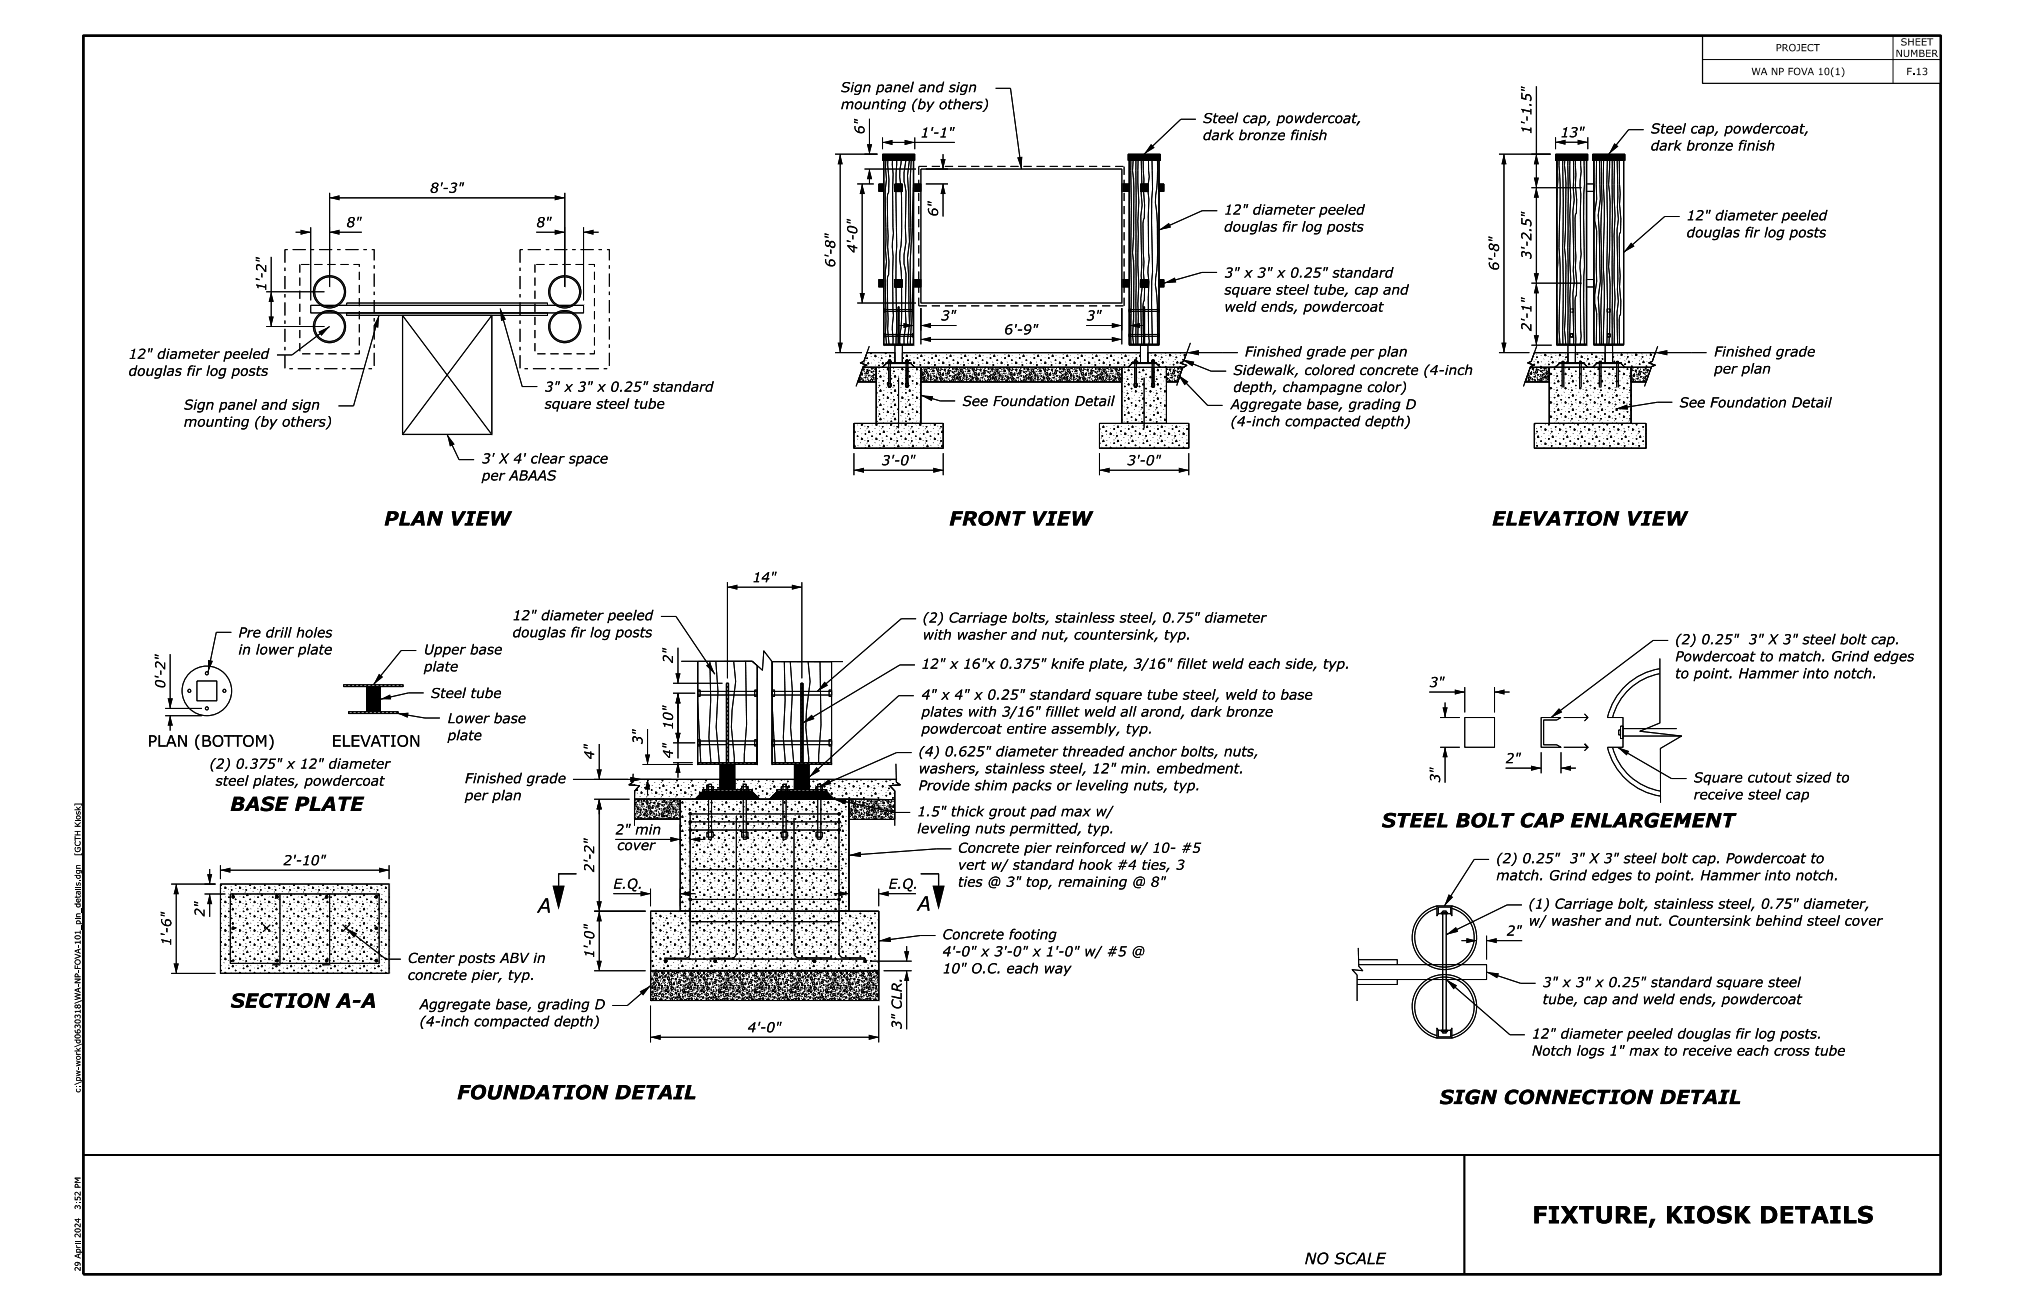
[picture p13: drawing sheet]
<svg xmlns="http://www.w3.org/2000/svg" width="432mm" height="279mm" viewBox="0 0 432 279" stroke-linecap="round" stroke-linejoin="round" font-family="sans-serif">
<defs><g id="words">
<text font-size="3.7" x="326.9" y="260.9">FIXTURE, KIOSK DETAILS</text>
<g font-size="3">
<text x="81.9" y="112.1">PLAN VIEW</text>
<text x="202.5" y="112.1">FRONT VIEW</text>
<text x="318.3" y="112.1">ELEVATION VIEW</text>
<text x="49.1" y="173">BASE PLATE</text>
<text x="294.8" y="176.5">STEEL BOLT CAP ENLARGEMENT</text>
<text x="114.7" y="194.7">A</text>
<text x="195.7" y="194.2">A</text>
<text x="49.2" y="214.9">SECTION A-A</text>
<text x="97.5" y="234.5">FOUNDATION DETAIL</text>
<text x="307.1" y="235.5">SIGN CONNECTION DETAIL</text>
</g>
<g font-size="2.4">
<text x="31.5" y="159.3">PLAN (BOTTOM)</text>
<text x="70.7" y="159.3">ELEVATION</text>
<text x="278.3" y="269.6">NO SCALE</text>
</g>
<g font-size="2.1">
<text x="179.4" y="23.3">mounting (by others)</text>
<text x="179.4" y="19.7">Sign panel and sign</text>
<text x="184.4" y="28.6" transform="rotate(-90 184.4 28.6)">6&quot;</text>
<text x="196.4" y="29.3">1'-1&quot;</text>
<text x="256.6" y="29.9">dark bronze finish</text>
<text x="256.6" y="26.3">Steel cap, powdercoat,</text>
<text x="326.7" y="28.6" transform="rotate(-90 326.7 28.6)">1'-1.5&quot;</text>
<text x="332.9" y="29.3">13&quot;</text>
<text x="352.2" y="28.5">Steel cap, powdercoat,</text>
<text x="352.2" y="32.1">dark bronze finish</text>
<text x="91.7" y="41.1">8'-3&quot;</text>
<text x="200.1" y="46.2" transform="rotate(-90 200.1 46.2)">6&quot;</text>
<text x="261.1" y="45.8">12&quot; diameter peeled</text>
<text x="359.8" y="47">12&quot; diameter peeled</text>
<text x="73.9" y="48.5">8&quot;</text>
<text x="114.4" y="48.5">8&quot;</text>
<text x="182.9" y="54" transform="rotate(-90 182.9 54)">4'-0&quot;</text>
<text x="261.1" y="49.4">douglas fir log posts</text>
<text x="359.8" y="50.6">douglas fir log posts</text>
<text x="178.2" y="57" transform="rotate(-90 178.2 57)">6'-8&quot;</text>
<text x="261.2" y="59.2">3&quot; x 3&quot; x 0.25&quot; standard</text>
<text x="319.8" y="57.7" transform="rotate(-90 319.8 57.7)">6'-8&quot;</text>
<text x="326.7" y="55.3" transform="rotate(-90 326.7 55.3)">3'-2.5&quot;</text>
<text x="56.8" y="62.1" transform="rotate(-90 56.8 62.1)">1'-2&quot;</text>
<text x="261.2" y="62.8">square steel tube, cap and</text>
<text x="200.7" y="68.3">3&quot;</text>
<text x="214.2" y="71.3">6'-9&quot;</text>
<text x="231.8" y="68.3">3&quot;</text>
<text x="261.2" y="66.5">weld ends, powdercoat</text>
<text x="326.7" y="70.7" transform="rotate(-90 326.7 70.7)">2'-1&quot;</text>
<text x="27.4" y="76.5">12&quot; diameter peeled</text>
<text x="265.6" y="76">Finished grade per plan</text>
<text x="365.7" y="76">Finished grade</text>
<text x="27.4" y="80.2">douglas fir log posts</text>
<text x="116.2" y="83.5">3&quot; x 3&quot; x 0.25&quot; standard</text>
<text x="263.1" y="83.6">depth, champagne color)</text>
<text x="263.1" y="80">Sidewalk, colored concrete (4-inch</text>
<text x="365.7" y="79.7">per plan</text>
<text x="39.2" y="87.4">Sign panel and sign</text>
<text x="116.2" y="87.2">square steel tube</text>
<text x="205.3" y="86.6">See Foundation Detail</text>
<text x="262.5" y="87.3">Aggregate base, grading D</text>
<text x="358.3" y="86.9">See Foundation Detail</text>
<text x="39.2" y="91">mounting (by others)</text>
<text x="262.5" y="90.9">(4-inch compacted depth)</text>
<text x="102.8" y="98.8">3' X 4' clear space</text>
<text x="188.1" y="99.2">3'-0&quot;</text>
<text x="240.4" y="99.2">3'-0&quot;</text>
<text x="102.8" y="102.5">per ABAAS</text>
<text x="160.5" y="124.2">14&quot;</text>
<text x="50.9" y="136">Pre drill holes</text>
<text x="109.3" y="135.9">douglas fir log posts</text>
<text x="109.3" y="132.3">12&quot; diameter peeled</text>
<text x="196.8" y="136.4">with washer and nut, countersink, typ.</text>
<text x="196.8" y="132.8">(2) Carriage bolts, stainless steel, 0.75&quot; diameter</text>
<text x="372.9" y="137.4">3&quot; X 3&quot; steel bolt cap.</text>
<text x="50.9" y="139.6">in lower plate</text>
<text x="90.5" y="143.2">plate</text>
<text x="90.5" y="139.6">Upper base</text>
<text x="143.6" y="141.5" transform="rotate(-90 143.6 141.5)">2&quot;</text>
<text x="196.6" y="142.6">12&quot; x 16&quot;x 0.375&quot; knife plate, 3/16&quot; fillet weld each side, typ.</text>
<text x="357.4" y="141">Powdercoat to match. Grind edges</text>
<text x="91.9" y="148.9">Steel tube</text>
<text x="196.6" y="149.2">4&quot; x 4&quot; x 0.25&quot; standard square tube steel, weld to base</text>
<text x="357.4" y="144.7">to point. Hammer into notch.</text>
<text x="95.5" y="154.2">Lower base</text>
<text x="143.6" y="155.6" transform="rotate(-90 143.6 155.6)">10&quot;</text>
<text x="196.6" y="152.8">plates with 3/16&quot; filllet weld all arond, dark bronze</text>
<text x="95.5" y="157.9">plate</text>
<text x="126.8" y="162" transform="rotate(-90 126.8 162)">4&quot;</text>
<text x="143.6" y="161.7" transform="rotate(-90 143.6 161.7)">4&quot;</text>
<text x="196" y="161.3">(4) 0.625&quot; diameter threaded anchor bolts, nuts,</text>
<text x="196.6" y="156.5">powdercoat entire assembly, typ.</text>
<text x="44.7" y="163.9">(2) 0.375&quot; x 12&quot; diameter</text>
<text x="46" y="167.6">steel plates, powdercoat</text>
<text x="99.2" y="167.1">Finished grade</text>
<text x="196" y="164.9">washers, stainless steel, 12&quot; min. embedment.</text>
<text x="307.2" y="166.9" transform="rotate(-90 307.2 166.9)">3&quot;</text>
<text x="361.3" y="166.9">Square cutout sized to</text>
<text x="99.2" y="170.7">per plan</text>
<text x="196" y="168.6">Provide shim packs or leveling nuts, typ.</text>
<text x="361.3" y="170.5">receive steel cap</text>
<text x="131.3" y="178">2&quot; min</text>
<text x="195.7" y="177.7">leveling nuts permitted, typ.</text>
<text x="195.7" y="174.1">1.5&quot; thick grout pad max w/</text>
<text x="60.4" y="184.5">2'-10&quot;</text>
<text x="131.7" y="181.3">cover</text>
<text x="204.4" y="185.5">vert w/ standard hook #4 ties, 3</text>
<text x="204.4" y="181.9">Concrete pier reinforced w/ 10- #5</text>
<text x="319.2" y="184.1">(2) 0.25&quot;</text>
<text x="334.6" y="184.1">3&quot; X 3&quot; steel bolt cap. Powdercoat to</text>
<text x="126.8" y="186.1" transform="rotate(-90 126.8 186.1)">2'-2&quot;</text>
<text x="130.8" y="189.6">E.Q.</text>
<text x="189.6" y="189.6">E.Q.</text>
<text x="204.4" y="189.1">ties @ 3&quot; top, remaining @ 8&quot;</text>
<text x="319.2" y="187.7">match. Grind edges to point. Hammer into notch.</text>
<text x="43.7" y="195.5" transform="rotate(-90 43.7 195.5)">2&quot;</text>
<text x="326.1" y="197.4">w/ washer and nut. Countersink behind steel cover</text>
<text x="326.1" y="193.8">(1) Carriage bolt, stainless steel, 0.75&quot; diameter,</text>
<text x="36.5" y="201.7" transform="rotate(-90 36.5 201.7)">1'-6&quot;</text>
<text x="201.1" y="204">4'-0&quot; x 3'-0&quot; x 1'-0&quot; w/ #5 @</text>
<text x="201.1" y="200.3">Concrete footing</text>
<text x="321.4" y="199.6">2&quot;</text>
<text x="87" y="209">concrete pier, typ.</text>
<text x="87" y="205.4">Center posts ABV in</text>
<text x="126.8" y="204.4" transform="rotate(-90 126.8 204.4)">1'-0&quot;</text>
<text x="201.1" y="207.6">10&quot; O.C. each way</text>
<text x="89.5" y="215.3">Aggregate base, grading D</text>
<text x="329.1" y="214.2">tube, cap and weld ends, powdercoat</text>
<text x="329.1" y="210.5">3&quot; x 3&quot; x 0.25&quot; standard square steel</text>
<text x="89.5" y="218.9">(4-inch compacted depth)</text>
<text x="159.5" y="220.2">4'-0&quot;</text>
<text x="192.4" y="219.5" transform="rotate(-90 192.4 219.5)">3&quot; CLR.</text>
<text x="326.8" y="221.5">12&quot; diameter peeled douglas fir log posts.</text>
<text x="326.8" y="225.1">Notch logs 1&quot; max to receive each cross tube</text>
</g>
<g font-size="1.5">
<text x="378.8" y="10.9">PROJECT</text>
<text x="405.5" y="9.7">SHEET</text>
<text x="373.6" y="16">WA NP FOVA 10(1)</text>
<text x="404.4" y="12.1">NUMBER</text>
<text x="406.7" y="16">F.13</text>
</g>
<g font-size="1.2">
<text x="17.2" y="182.3" transform="rotate(-90 17.2 182.3)">[GCTH Kiosk]</text>
<text x="17.2" y="233.1" transform="rotate(-90 17.2 233.1)">c:\pw-work\d0630318\WA-NP-FOVA-101_pln_details.dgn</text>
<text x="17.2" y="258" transform="rotate(-90 17.2 258)">3:52 PM</text>
<text x="17.2" y="271.2" transform="rotate(-90 17.2 271.2)">29 April 2024</text>
</g>
</g></defs>
<g fill="none" stroke="#000" stroke-width=".21">
<path d="M212.4 18.8h3.2l2.3 17.3M327.8 18.4v55.2M178.2 32.9h9M179.2 32.9v42.3M182.9 39.2h3.5M183.9 39.2v25.4M184.4 36.1h11M185.5 25.3v7.6M185.5 36.1v3.2M187.5 39.2h1v1.6h-1zM188.3 32.9h6.9v1.3h-6.9zM188.3 29.3v2.5"/>
<path d="M188.3 30.4h15.4M188.5 34.2h6.4v39.2h-6.4zM189 34.2l-.1 1.6 .2 2.5-.3 2.3 .2 10.4-.1 2.3 .2 2.5-.3 2.3 .2 10.4-.1 2.4 .2 2.6M189.4 34.2l.3 4-.1 2.8-.2 .4-.1 .8 .2 8.2-.1 2.3 .3 3.1-.1 2.8-.2 .4-.1 .8 .2 8.1-.1 2.3 .2 3.3M190.4 34.2l.2 15.6-.2 2.9 .1 2-.1 3.5 .2 9.1-.2 2.9 .1 3.3M190.9 39.3h1.6v1.6h-1.6zM191.3 34.2a136 136 0 0 0-.1 14.3l.1 4a210 210 0 0 0 0 17.6l-.1 3.4M192.3 34.2a14.7 14.7 0 0 0 0 6.1v1.8a52.3 52.3 0 0 1-.3 11.6l-.1 1.7a47.4 47.4 0 0 1 .5 10.6l-.2 4-.2 1.3v2.2M193.3 34.2a12.2 12.2 0 0 0 0 6.7l-.2 7.6 .2 3.1a12.4 12.4 0 0 0 0 6.9l-.2 7.5 .2 3.1-.4 2.8v1.6M194 34.2l-.4 3.3 .2 3.3 .2 10.8-.4 3.4 .2 3.3 .2 10.8-.4 3.5 .1 .9M194.4 34.2a148 148 0 0 0 0 17.4 147.4 147.4 0 0 0 0 17.5l-.2 4.4M194.9 34.2v4.6a93.3 93.3 0 0 0 0 13.7v3.9a93.8 93.8 0 0 0 0 13.6v3.5"/>
<path d="M194.9 39.2h1.6v1.6h-1.6zM195.2 29.3v2.5M196.5 36.1h42.8v28.5h-42.8zM197.5 39.2h4.7M197.5 36.1h4.7M201.2 32.9v3.2M201.2 39.2v7M239.3 39.2h1.6v1.6h-1.6zM240.7 32.9h6.8v1.3h-6.8zM240.9 34.2h6.4v39.2h-6.4zM241.3 34.2l.1 9.5-.1 29.8M241.7 34.2l-.1 2.2a91.9 91.9 0 0 1 0 17.5 91.9 91.9 0 0 1 0 17.6l.2 2"/>
<path d="M242.3 34.2v39.3M242.8 34.2l-.1 4.7 .3 4.2-.3 4.2v9.2l.3 4.1-.3 4.2v8.7M243.3 39.3h1.6v1.6h-1.6zM243.5 34.2l.1 4.7-.1 2.3 .2 2.5-.3 2.4 .2 10.3-.1 2.4 .2 2.5-.3 2.3 .2 9.9M243.9 34.2l.2 4.1-.2 2.3 .3 3.1-.1 2.8-.3 1.2 .3 8.2-.2 2.2 .3 3.1-.1 2.8-.3 1.2 .2 8.3M245 34.2l.2 3.5-.3 2.9 .2 2-.1 3.5v7.8l.2 1.3-.3 2.9 .2 2-.1 3.6 .1 9.8M245.8 34.2l.1 6.2a175 175 0 0 0 0 17.6 153.4 153.4 0 0 0 0 15.5M246.9 34.2a35.1 35.1 0 0 1-.3 7.4l-.1 1.7a49.2 49.2 0 0 1 .4 10.6l-.1 4a12.5 12.5 0 0 0 0 5.4l.1 10.2M247.3 39.2h1v1.6h-1zM255.1 25.4h-3.2l-7.8 7.5M319.8 32.9h11M320.9 32.9v42.3"/>
<path d="M331.9 32.9h6.8v1.3h-6.8zM331.9 30.3h6.8M331.9 29.3v2.5M332.1 34.2h6.4v39.2h-6.4zM332.2 34.2l.2 4.2a148.2 148.2 0 0 0 0 17.6 212.9 212.9 0 0 0 0 17.5M332.6 34.2v1.1a77.2 77.2 0 0 1 .1 12.1 58 58 0 0 0 .1 9.4l-.1 8.2a50.7 50.7 0 0 0 .1 8.5M333.4 34.2l.1 8.5-.1 10.1 .1 7.4-.1 13.3M333.8 34.2v1.1a81.8 81.8 0 0 1 0 17.5 81.8 81.8 0 0 1 0 17.6l.2 3.1M334.5 34.2v39.3M334.9 34.2v3.7l.2 4.1-.2 4.2v9.2l.2 4.1-.2 4.2v9.8M335.7 34.2l-.1 5.9 .2 2.6-.2 2.3 .1 10.4-.1 2.3 .2 2.5-.2 2.3 .1 11M336.1 34.2l.1 3-.1 2.3 .3 3.1-.1 2.8-.2 .4-.1 .8 .2 8.2-.1 2.3 .3 3-.1 2.9-.2 .4-.1 .7 .1 9.4"/>
<path d="M337.2 34.2a20.3 20.3 0 0 1-.1 5.3l.2 2-.2 3.5 .2 9.2-.2 2.9 .2 2-.2 3.5 .2 9.1-.2 1.8M337.9 34.2l.1 5.1a210.7 210.7 0 0 0 0 17.6 199 199 0 0 0 0 16.6M338.5 39.2h1.5v1.6h-1.5zM338.7 29.3v2.5M339.8 32.9h6.9v1.3h-6.9zM340 34.2h6.4v39.2h-6.4zM340.6 34.2v8.3a12.4 12.4 0 0 0 0 6.9v10.6a12.5 12.5 0 0 0 0 6.9v6.6M341.2 34.2l.2 8.3-.4 3.4 .4 14.1-.4 3.5 .3 10M341.6 34.2v.9a127.1 127.1 0 0 1-.1 14.1l.1 3.4a127.3 127.3 0 0 1-.1 14.2l.2 6.7M342.1 34.2v5.2a86.3 86.3 0 0 1 0 12.1v5.4a161.6 161.6 0 0 1 0 16.6M342.9 34.2l-.1 39.3M343.4 34.2l-.2 5.2a81.8 81.8 0 0 1 0 17.5l.3 3.8-.3 12.8"/>
<path d="M343.9 34.2v39.3M344.4 34.2l-.1 7.7 .3 4.2-.3 4.2v9.2l.3 4.1-.3 4.2 .1 5.7M345 34.2l.2 7.7-.1 2.3 .2 2.5-.3 2.3 .2 10.4-.1 2.4 .2 2.5-.3 2.3 .1 6.9M345.5 34.2l.2 7.1-.2 2.3 .3 3.1-.1 2.8-.2 .4-.1 .8 .3 8.1-.2 2.3 .3 3.1-.1 2.8-.2 .4-.1 .8 .1 5.3M350.7 27.7h-3.2l-4.3 5.2M57.9 54.8v14.8M63.1 49.5h3.2M66.3 48.5v15.6M70.3 41.1v20.1M70.3 49.5h6.9M70.3 42.2h50.2M114.4 49.5h6.1"/>
<path d="M120.5 41.1v20.1M124.5 48.5v15.6M124.5 49.5h3.2M187.5 59.6h1v1.6h-1zM190.9 59.7h1.6v1.5h-1.6zM194.9 59.6h1.6v1.6h-1.6zM239.3 59.6h1.6v1.6h-1.6zM243.3 59.7h1.6v1.5h-1.6zM247.3 59.6h1v1.6h-1zM259.6 58.1h-3.2l-8.1 2.3M259.7 44.9h-3.2l-9.2 4.2M326.7 40h10.7"/>
<path d="M338.5 59.6h1.5v1.6h-1.5zM358.3 46.2h-3.2l-8.7 7.6M56.8 69.6h12.4M56.8 62.2h12.4M66.3 65.2h58.2v1.5h-58.2zM70.3 69.6l-8 6.1h-3.2M73.9 64.6h42.9v.6h-42.9zM73.9 66.7h42.9v.6h-42.9zM80.9 67.3l-5.5 19.3h-3.2M85.9 67.3h19v25.4h-19zM85.9 67.3l19 25.4M104.9 67.3l-19 25.4"/>
<path d="M106.7 65.8l4.7 16.6h3.2M178.2 75.2h5.7M182.9 64.6h12.5M183 78.8h.1M183 79.4a.27 .27 0 0 1 .3 .3 .27 .27 0 0 1-.3 .2zM183.3 79l-.1-.1 .1 .2M183.4 78.6l.1 .1zM183.5 80h.1M183.6 75.7l.2 .3-.2 .1zM183.6 77.9h.1M183.8 79.7h.2l-.1 .3-.2-.1zM183.8 78.7h.1"/>
<path d="M183.9 79.4h.1M184.1 78.4h2.8v3.1h-3.9zM184.1 78.4h2.8M184.1 78.7h.3v.2h-.3zM184.3 76.2v.1M184.4 79.2h.1M184.4 77.2v.1M184.4 77.9l.1 .1h-.2zM184.4 79.6h.1M184.5 79.8h.1M184.6 78.3l.1 .1zM184.7 76.8l.1 .1"/>
<path d="M184.9 75.7v.1M184.9 78.8l.2 .2zM185 76.3l.1 .1-.2 .1zM185 75.2h5.9M185 75.2h5.9v2.1h-.8l-.1-.5h-.4l-.1 .5h-.4v.2l-.9 .9h-4.1v-.2l.8-.3-1.3-.5 .7-.3zM185.2 78.4h.1M185.2 77.3l.1 .3h-.2zM185.3 79h.2zM185.3 80h.2l-.2 .2zM185.5 73.8l-1.2 3.3-.7 .3 1.3 .5-.7 .3-1.6 4.2M185.7 79.2h.1M185.8 78.4h.1"/>
<path d="M185.8 75.3l.1 .1-.2 .1zM185.9 79.3l.1 .1zM185.9 76v.1M185.9 78.6l.2 .1zM185.9 77.4h.1M186.2 79.6h.1M186.3 78.3h.1M186.3 78.6h.1M186.3 79.1l.1 .1zM186.4 79.9h.2zM186.5 78.5h.1M186.5 76.8h-.1"/>
<path d="M186.7 78.7l.1-.1 .1 .2-.1 .1zM186.7 75.7l.2 .3-.2 .1zM186.7 77.9h.1M186.8 79.2h.1M186.8 79.8h.1M186.9 78.6h.1M186.9 78.4h9.6v11.9h-9.6zM186.9 78.4h2.7v3.4h-.1l.1 .8h.4v-.2h.1v-.6h-.1v-3.4h3.3v3.4h-.1l.1 .8h.4v-.2h.1v-.6h-.1v-3.4h2.8v11.9h-9.6zM186.9 79v.1M187.4 79.6h.1M187.4 76.2v.1M187.5 77.9l.1 .1h-.2z"/>
<path d="M187.5 77.2v.1M187.5 78.5v.1M187.6 79.1l.1 .1-.2 .1zM187.9 76.8h.1M187.9 76.8v.1M188 75.7v.1M188.1 76.3l.1 .1-.2 .1zM188.3 77.3l.2 .3h-.3zM188.5 78.8v.1M188.5 66h3.1v.4h-3.1zM188.5 65.9h.3v.7h-.3zM188.5 71.2h.3v.7h-.3z"/>
<path d="M188.5 71.3h3.1v.4h-3.1zM188.5 73.4h6.4v.2h-6.4zM188.9 78.4h.1M188.9 75.3l.2 .1-.3 .1zM189 76v.1M189.1 77.3h5.2v.2h-5.2zM189.1 77.5l-.9 .9M189.1 77.4h.1M189.1 79.6h.1M189.3 78.6l.3 .2-.3 .1zM189.5 77h.6v.5h-.6zM189.6 76.8h.1"/>
<path d="M189.6 76.8h.4v5.8h-.4zM189.8 75.7l.2 .3-.2 .1zM189.9 77.9h.1M190 79v.1M190.5 79.6v.1M190.5 76.2v.1M190.6 77.9l.1 .1h-.2zM190.6 77.2v.1M190.6 78.5v.1M190.7 79.1l.2 .1-.3 .1zM190.9 73.6h1.6v3.7h-1.6zM191.6 65.4h.2v3h-.2z"/>
<path d="M191.6 68.4h.2v5h-.2zM191.6 78.8v.1M191.7 69.4h3.2M191.8 66h3.1v.4h-3.1zM191.8 71.3h3.1v.4h-3.1zM192.2 79.6h.1M192.4 78.6l.3 .2-.3 .1zM192.5 75.2h50.8v2.1h-.7l-.1-.5h-.4l-.1 .5h-.6v.2l-.7 .9h-45.5l-.9-.9v-.2h-.5l-.1-.5h-.4l-.1 .5h-.7zM192.5 75.2h50.8M192.5 77.7h.1M192.6 76.3l.2 .1h-.3zM192.6 75.6v.1"/>
<path d="M193 78.2v.1M193 75.2v.1M193 78.3h.1M193.1 79v.1M193.1 77.2v.1M193.2 77h.6v.5h-.6zM193.2 77.8l.1 .1h-.2zM193.3 76.8h.4v5.8h-.4zM193.5 75.7l.1 .3h-.3zM193.6 79.7h.1M193.7 78.5v.1M193.8 79.1l.2 .1-.3 .1z"/>
<path d="M194.1 76.7l.1 .1-.2 .1zM194.1 77.4v.1M194.2 75.8h.1M194.3 77.5l.9 .9M194.6 65.9h.3v.7h-.3zM194.6 71.2h.3v.7h-.3zM194.7 78.8v.1M194.7 78.2h.1M194.7 75.2h.1M194.9 67v3.5M194.9 77.2l.3 .2-.3 .2zM195 76.3h.1"/>
<path d="M195.3 79.6h.1M195.5 78.6l.3 .2-.3 .1zM195.7 77.7h.1M195.7 76.3l.2 .1h-.2zM195.7 75.6v.1M196.1 78.2v.1M196.1 75.2v.1M196.3 79v.1M196.3 77.2l-.1 .1M196.3 77.8l.2 .1h-.2zM196.4 78.7l.2 .1-.2 .2M196.4 79h.1"/>
<path d="M196.5 79.3h.1M196.5 79.8h.1M196.5 78.4h42.8v3.1h-42.8zM196.5 78.4h42.8M196.5 65.7v7.7M196.5 72.4h42.8M196.5 69.4h7.5M196.6 75.7l.1 .3h-.3zM196.6 78.6h.1M196.9 79.3h.1M196.8 78.9h.1M197 80l.2-.5-.5 .1 .1 .4h.2"/>
<path d="M197.1 78.7h.1M197.2 76.7l.1 .1-.2 .1zM197.2 77.4v.1M197.3 78.4h.1M197.3 75.8h.1M197.4 78.7l-.2 .4 .2 .2 .2-.2v-.4h-.2M197.4 80h.1M197.6 78.4h.1M197.6 79.5l.2 .1zM197.7 78.8h.1M197.8 78.2h.1M197.8 75.2h.1"/>
<path d="M197.8 78.5h.1M197.9 79.8h.1M197.9 79.6h.1M197.9 79.2h.1M198 77.2l.3 .2-.3 .2zM198.1 78.3l.1 .3 .1-.3M198.1 79.7h.1M198.1 76.3h.1M198.3 79.2h.1M198.5 78.9h.1M198.5 79.8h.1M198.8 78.4l.1 .1h-.1z"/>
<path d="M198.8 78.8h.1M198.8 79.3h.1M198.8 77.7h.1M198.8 75.6v.1M198.9 79.7h.1M198.9 76.3l.1 .1h-.2zM199.1 79.8h.1M199.2 78.6h.1M199.2 75.2v.1M199.2 78.2v.1M199.2 78.3h.1M199.2 78.3h.3"/>
<path d="M199.4 79.6h.1M199.4 77.2l-.1 .1M199.4 77.8l.2 .1h-.2zM199.5 78.6h.1M199.5 76l.2-.3 .1 .3h-.3M199.8 78.5a.26 .26 0 0 1 .4 .1 .26 .26 0 0 1-.3 .4zM199.8 79.9h.1M200 79.5h.1M200.1 79.1l.1 .1zM200.3 76.7l.1 .1-.2 .1zM200.3 78.8h.1M200.3 77.4v.1"/>
<path d="M200.4 75.8h.1M200.6 79h.1zM200.7 78.7l.1 .1zM200.9 78.2h.1M200.9 75.2h.1M201 78.3h.1M201.1 78.8h.1M201.1 79.7a.18 .18 0 0 1 .2 .2 .18 .18 0 0 1-.3 .1zM201.2 77.2l.2 .2-.3 .2zM201.2 76.3h.1M201.2 79.4h.1M201.6 78.7l.1 .1-.2 .2-.1-.2z"/>
<path d="M201.7 79.3h.1M201.7 79.6h.1M201.9 79.8h.1M201.9 77.7h.1M201.9 78.4h.1zM202 76.3l.1 .1h-.2zM202 75.6l-.1 .1M202.2 78.9l.3 .1-.2 .1zM202.3 78.2l.1 .1M202.3 75.2l.1 .1M202.4 78.3h.1M202.5 77.2v.1"/>
<path d="M202.5 78.5h.1M202.5 77.8l.2 .1h-.2zM202.6 79l.1 .1zM202.8 75.7l.1 .3h-.3zM203.1 79.2h.1M203.2 79.3l.2 .1-.1 .1zM203.2 78.6l.2 .1-.2 .1zM203.4 76.7l.1 .1-.2 .1zM203.4 77.4v.1M203.5 75.8h.1M203.6 79.7h.1M203.6 78.6h.1"/>
<path d="M203.6 78.3l.1 .1v-.1M203.7 79.2l.1 .1-.1-.1M203.7 79.9l.2 .1zM203.8 78.6h.1M204 78.7l.2 .1-.2 .2zM204 78.2h.1M204 75.2h.1M204.1 79.3h.1M204.1 79.8h.1M204.2 78.6h.1M204.3 77.2l.2 .2-.3 .2zM204.3 76.3h.1"/>
<path d="M204.5 78.9h.1M204.5 79.3h.1M204.6 80l.2-.5-.4 .1v.4h.2M204.7 78.7h.1M204.9 78.4h.1M205 77.7h.1M205 78.7l-.1 .4 .2 .2 .1-.2v-.4h-.1M205.1 76.3l.1 .1h-.2zM205.1 80h.1M205.1 75.6l-.1 .1M205.2 78.4h.1M205.2 79.5l.2 .1z"/>
<path d="M205.4 78.8h.1M205.4 78.2l.1 .1M205.4 75.2l.1 .1M205.5 78.5h.1M205.5 78.3h.1M205.5 79.8h.1M205.5 79.6h.1M205.5 79.2h.1M205.6 77.2v.1M205.6 77.8l.2 .1h-.2zM205.7 78.3l.1 .3 .1-.3M205.7 79.7h.1"/>
<path d="M206 79.2h.1M205.9 75.7l.2 .3h-.4zM206.1 78.9h.1M206.1 79.8h.1M206.4 78.4l.1 .1h-.1zM206.4 78.8h.1M206.4 79.3h.1M206.5 76.7l.1 .1-.2 .1zM206.5 79.7h.1M206.6 77.4v.1M206.6 75.8h.1M206.7 79.8h.1"/>
<path d="M206.8 78.6h.1M206.8 78.3h.3M207 79.6h.1M207.1 78.6h.1M207.2 75.2h.1M207.2 78.2h.1M207.4 78.5a.26 .26 0 0 1 .4 .1 .26 .26 0 0 1-.3 .4zM207.4 77.2l.2 .2-.3 .2zM207.4 79.9h.1M207.4 76.3h.1M207.6 79.5h.1M207.7 79.1l.1 .1z"/>
<path d="M207.9 78.8h.1M208.1 77.7h.1M208.2 75.6l-.1 .1M208.2 79h.1zM208.2 76.3l.1 .1h-.2zM208.4 78.8l-.1-.1 .1 .1M208.5 78.2l.1 .1M208.5 75.2l.1 .1M208.6 78.3h.1M208.7 78.8h.1M208.7 79.7a.18 .18 0 0 1 .2 .2 .18 .18 0 0 1-.2 .1zM208.7 77.2v.1"/>
<path d="M208.8 77.8l.1 .1h-.2zM208.8 79.4h.1M209 75.7l.2 .3h-.4zM209.2 78.7l.1 .1-.1 .2-.1-.2zM209.3 79.3h.1M209.3 79.6h.1M209.5 79.8h.1M209.5 78.4h.2zM209.6 76.7l.1 .1-.2 .1zM209.7 77.4v.1M209.8 75.8h-.1M209.9 78.9l.2 .1-.2 .1z"/>
<path d="M210.1 78.5h.1M210.3 79l.1 .1zM210.3 78.2h.1M210.3 75.2h.1M210.4 77.6l.1-.4 .2 .2-.2 .2M210.5 76.3h.1M210.7 79.2h.1M210.8 79.3l.2 .1-.1 .1zM210.9 78.6l.1 .1-.1 .1zM211.2 79.7h.1M211.2 78.3l.1 .1zM211.2 78.6h.1"/>
<path d="M211.2 77.7h.1M211.3 76.3l.1 .1h-.2zM211.3 75.6v.1M211.3 79.2l.1 .1-.1-.1M211.3 79.9l.2 .1zM211.4 78.6h.1M211.6 78.7l.2 .1-.1 .2zM211.6 78.2l.1 .1M211.6 75.2l.1 .1M211.7 78.3h.1M211.7 79.3h.1M211.7 79.8h.1"/>
<path d="M211.8 77.2v.1M211.8 78.6h.1M211.9 77.8l.1 .1h-.2zM212.1 79.3h.1M212.1 78.9h.1M212.1 75.7l.2 .3h-.4zM212.2 80l.2-.5-.4 .1v.4h.2M212.3 78.7h.1M212.5 78.4h.1M212.7 78.7l-.2 .4 .2 .2 .2-.2v-.4h-.2M212.7 80h.1M212.7 76.7l.2 .1-.2 .1z"/>
<path d="M212.8 77.4v.1M212.8 78.4h.1M212.8 79.5l.2 .1zM212.9 75.8h-.1M213 78.8h.1M213.1 78.5h.1M213.1 79.8h.1M213.1 79.6h.1M213.1 79.2h.1M213.3 78.3l.1 .3 .1-.3M213.3 79.7h.1M213.4 78.2h.1"/>
<path d="M213.4 75.2h.1M213.6 79.2h.1M213.6 77.2l.3 .2-.3 .2zM213.6 76.3h.1M213.7 78.9h.1M213.7 79.8h.1M214 79.3h.1M214 78.4l.1 .1h-.1zM214 78.8h.1M214.1 79.7h.1M214.3 77.7h.1M214.3 79.8h.1"/>
<path d="M214.4 78.6h.1M214.4 75.6v.1M214.4 76.3l.1 .1h-.2zM214.5 78.3h.2M214.6 79.6h.1M214.7 78.6h.1M214.8 75.2v.1M214.8 78.2v.1M214.8 78.3h.1M214.9 77.2v.1M215 77.8l.1 .1h-.2zM215 78.5a.26 .26 0 0 1 .4 .1 .26 .26 0 0 1-.3 .4z"/>
<path d="M215.1 76l.1-.3 .2 .3h-.3M215.1 79.9h.1M215.2 79.5h.1M215.3 79.1l.1 .1zM215.5 78.8h.1M215.8 79h.1zM215.8 76.7l.2 .1-.2 .1zM215.9 77.4v.1M216 75.8h-.1M216 78.8l-.1-.1 .1 .1M216.3 78.3h.1M216.3 78.8h.1"/>
<path d="M216.3 79.7a.18 .18 0 0 1 .2 .2 .18 .18 0 0 1-.2 .1zM216.5 79.4h.1M216.5 78.2h.1M216.5 75.2h.1M216.7 77.2l.3 .2-.3 .2zM216.7 76.3h.1M216.8 78.7l.2 .1-.2 .2-.1-.2zM216.9 79.3h.1M217 79.6h.1M217.1 79.8h.1M217.1 78.4h.2zM217.4 77.7h.1"/>
<path d="M217.5 78.9l.2 .1-.1 .1zM217.5 75.6v.1M217.5 79.3l-.2 .3 .2 .2 .3-.2-.1-.3h-.1M217.5 76.3l.2 .1h-.2zM217.8 78.5h.1M217.9 78.2v.1M217.9 75.2v.1M217.9 79l.1 .1zM217.9 78.3h.1M218 77.2v.1M218.1 77.8l.1 .1h-.2zM218.3 79.2h.1"/>
<path d="M218.4 75.7l.1 .3h-.3zM218.4 79.3l.2 .1-.1 .1zM218.5 78.6l.1 .1-.1 .1zM218.8 79.7h.1M218.8 78.6h.1M218.9 78.3v.1v-.1M218.9 79.2l.1 .1-.1-.1M218.9 76.7l.2 .1-.2 .1zM219 79.9l.1 .1zM219 78.6h.1M219 77.4v.1M219.1 75.8h.1"/>
<path d="M219.2 78.7l.3 .1-.2 .2zM219.4 79.3h.1M219.4 79.8h.1M219.4 78.6h.1M219.6 78.2h.1M219.6 75.2h.1M219.7 78.9h.1M219.7 79.3h.1M219.8 80l.2-.5-.4 .1v.4h.2M219.9 77.2l.2 .2-.3 .2zM219.9 76.3h.1M219.9 78.7h.1"/>
<path d="M220.2 78.4h.1M220.3 78.7l-.2 .4 .2 .2 .2-.2v-.4h-.2M220.3 80h.1M220.5 78.4h.1M220.5 79.5l.1 .1zM220.5 77.7h.1M220.6 78.8h.1M220.6 75.6v.1M220.6 76.3l.2 .1h-.2zM220.7 78.5h.1M220.8 79.8h.1M220.8 79.6h.1"/>
<path d="M220.8 79.2h.1M220.9 78.3l.1 .3 .2-.3M220.9 79.7h.1M221 78.2l.1 .1M221 75.2l.1 .1M221.2 77.2l-.1 .1M221.2 79.2h.1M221.2 77.8l.1 .1h-.2zM221.3 78.9h.1M221.4 79.8h.1M221.5 75.7l.1 .3h-.3zM221.6 78.4l.2 .1h-.1z"/>
<path d="M221.7 78.8h.1M221.6 79.3h.1M221.7 79.7h.1M222 79.8h.1M222 78.6h.1M222 76.7l.2 .1-.2 .1zM222.1 78.3h.2M222.1 77.4v.1M222.2 75.8h.1M222.2 79.6h.1M222.4 78.6h.1M222.6 78.5a.26 .26 0 0 1 .4 .1 .26 .26 0 0 1-.3 .4z"/>
<path d="M222.7 79.9h.1M222.7 75.2h.1M222.7 78.2h.1M222.8 79.5h.1M222.9 79.1l.1 .1zM223 77.2l.2 .2-.3 .2zM223 76.3h.1M223.1 78.8h.1M223.4 79h.2zM223.6 78.8v-.1v.1M223.7 77.7h.1M223.7 75.6v.1"/>
<path d="M223.7 76.3l.2 .1h-.2zM223.9 78.3h.1M223.9 78.8h.1M223.9 79.7a.18 .18 0 0 1 .3 .2 .18 .18 0 0 1-.3 .1zM224.1 79.4h.1M224.1 78.2l.1 .1M224.1 75.2l.1 .1M224.3 77.2l-.1 .1M224.3 77.8l.1 .1h-.2zM224.4 78.7l.2 .1-.2 .2-.1-.2zM224.5 79.3h.1M224.6 75.7l.1 .3h-.3z"/>
<path d="M224.6 79.6h.1M224.7 79.8h.1M224.8 78.4h.1zM225.1 78.9l.2 .1-.1 .1zM225.1 79.3l-.2 .3 .2 .2 .3-.2v-.3h-.2M225.2 76.7l.1 .1-.2 .1zM225.2 77.4v.1M225.3 75.8h.1M225.4 78.5h.1M225.5 79l.1 .1zM225.8 78.2h.1M225.8 75.2h.1"/>
<path d="M225.9 79.2h.1M226 77.6l.1-.4 .2 .2-.3 .2M226.1 79.3l.1 .1-.1 .1zM226.1 78.6l.1 .1-.1 .1zM226.1 76.3h.1M226.4 79.7h.1M226.5 78.6h.1M226.5 78.3l.1 .1-.1-.1M226.6 79.2v.1v-.1M226.6 79.9l.1 .1zM226.6 78.6h.1M226.8 77.7h.1"/>
<path d="M226.8 76.3l.2 .1h-.2zM226.8 75.6v.1M226.8 78.7l.3 .1-.2 .2zM227 79.3h.1M227 79.8h.1M227 78.6h.1M227.2 78.2l.1 .1M227.2 75.2l.1 .1M227.4 79.3h.1M227.3 78.9h.1M227.4 77.2l-.1 .1M227.4 77.8l.2 .1h-.2z"/>
<path d="M227.4 80l.2-.5-.4 .1 .1 .4h.1M227.5 78.7h.1M227.7 75.7l.1 .3h-.3zM227.8 78.4h.1M227.9 78.7l-.2 .4 .2 .2 .2-.2v-.4h-.2M227.9 80h.1M228.1 78.4h.1M228.1 79.5l.1 .1zM228.2 78.8h.1M228.3 76.7l.1 .1-.2 .1zM228.4 78.5h.1M228.4 77.4l-.1 .1"/>
<path d="M228.4 79.8h.1M228.4 79.6h.1M228.4 79.2h.1M228.4 75.8h.1M228.6 78.3v.3l.2-.3M228.6 79.7h.1M228.8 79.2h.1M229 78.9h.1M229 78.2h-.1M229 75.2h-.1M229 79.8h.1M229.2 77.2l.2 .2-.3 .2z"/>
<path d="M229.2 76.3h.1M229.2 79.3h.1M229.2 78.4l.2 .1h-.1zM229.3 78.8h.1M229.3 79.7h.1M229.6 79.8h.1M229.7 78.6h.1M229.7 78.3h.3M229.8 79.6h.1M229.9 77.7h.1M230 78.6h.1M230 76.3l.1 .1h-.2z"/>
<path d="M230 75.6l-.1 .1M230.3 78.5a.26 .26 0 0 1 .4 .1 .26 .26 0 0 1-.3 .4zM230.3 79.9h.1M230.3 75.2l.1 .1M230.3 78.2v.1M230.3 78.3h.1M230.4 79.5h.1M230.5 77.2v.1M230.5 79.1l.1 .1zM230.5 77.8l.2 .1h-.2zM230.8 78.8h.1M230.8 75.7l.1 .3h-.3z"/>
<path d="M231 79h.2zM231.2 78.8v-.1v.1M231.4 76.7l.1 .1-.2 .1zM231.5 77.4v.1M231.5 78.3h.1M231.5 75.8h.1M231.6 78.8h.1M231.6 79.7a.18 .18 0 0 1 .2 .2 .18 .18 0 0 1-.3 .1zM231.7 79.4h.1M231.7 69.4h7.6M232.1 78.7l.1 .1-.2 .2-.1-.2zM232.1 78.2h-.1"/>
<path d="M232.1 75.2h-.1M232.2 79.3h.1M232.2 79.6h.1M232.3 77.2l.2 .2-.3 .2zM232.3 79.8h.1M232.3 76.3h.1M232.4 78.4h.1zM232.7 78.9l.2 .1-.1 .1zM232.8 79.3l-.2 .3 .1 .2 .3-.2v-.3h-.2M233 77.7h.1M233 78.5h.1M233.1 75.6l-.1 .1"/>
<path d="M233.1 76.3l.1 .1h-.2zM233.1 79l.1 .1zM233.4 78.2l.1 .1M233.4 75.2l.1 .1M233.5 78.3h.1M233.5 79.2h.1M233.6 77.2v.1M233.6 77.8l.2 .1h-.2zM233.7 79.3l.2 .1-.1 .1zM233.7 78.6l.2 .1-.2 .1zM233.9 75.7l.2 .3h-.3zM234 79.7h.1"/>
<path d="M234.1 78.6h.1M234.1 78.3l.1 .1-.1-.1M234.2 79.2v.1v-.1M234.2 79.9l.2 .1zM234.2 78.6h.1M234.5 78.7l.2 .1-.2 .2zM234.5 76.7l.1 .1-.2 .1zM234.6 79.3h.1M234.6 79.8h.1M234.6 77.4v.1M234.6 75.8h.1M234.7 78.6h.1"/>
<path d="M235 79.3h.1M234.9 78.9h.1M235.1 80l.2-.5-.5 .1 .1 .4h.2M235.2 78.7h.1M235.2 78.2h-.1M235.2 75.2h-.1M235.4 78.4h.1M235.4 77.2l.2 .2-.3 .2zM235.4 78.7a.27 .27 0 0 1 .3 .3 .27 .27 0 0 1-.3 .2zM235.4 76.3h.1M235.5 80h.1M235.7 78.4h.1"/>
<path d="M235.7 79.5l.2 .1zM235.8 78.8h.1M236 78.5h.1M236 79.8h.1M236 79.6h.1M236 79.2h.1M236.1 77.7h.1M236.2 78.3l.1 .3 .1-.3M236.2 76.3l.1 .1h-.2zM236.2 79.7h.1M236.2 75.6l-.1 .1M236.4 79.2h.1"/>
<path d="M236.6 78.9h.1M236.5 78.2l.1 .1M236.5 75.2l.1 .1M236.6 78.3h.1M236.6 79.8h.1M236.7 77.2v.1M236.8 77.8l.1 .1h-.2zM236.9 78.4l.1 .1h-.1zM236.9 78.8h.1M236.9 79.3h.1M237 79.7h.1M237 75.7l.2 .3h-.3z"/>
<path d="M237.2 79.8h.1M237.3 78.6h.1M237.3 78.3h.3M237.5 79.6h.1M237.6 78.6h.1M237.6 76.7l.1 .1-.2 .1zM237.7 77.4v.1M237.7 75.8h.1M237.9 78.5a.26 .26 0 0 1 .4 .1 .26 .26 0 0 1-.3 .4zM237.9 79.9h.1M238.1 79.5h.1M238.2 79.1l.1 .1z"/>
<path d="M238.3 75.2h.1M238.3 78.2h.1M238.4 78.8h.1M238.5 77.2l.2 .2-.3 .2zM238.5 76.3h.1M238.7 79h.1zM238.8 78.8v-.1l.1 .1M239.1 78.3h.1M239.2 78.8h.1M239.2 77.7h.1M239.3 76.3l.1 .1h-.2zM239.3 75.6v.1"/>
<path d="M239.3 78.4h9.5v11.9h-9.5zM239.3 78.4h2.8v3.4h-.1l.1 .8h.4v-.2h.1v-.6h-.1v-3.4h3.3v3.4h-.1l.1 .8h.4v-.2h.1v-.6h-.1v-3.4h2.6v11.9h-9.5zM239.3 79.4h.1M239.3 65.7v7.7M239.4 79.7h-.2l-.1 .3h.3M239.6 78.2l.1 .1M239.6 75.2l.1 .1M239.7 78.3h.1M239.8 77.2v.1M239.9 77.8l.1 .1h-.2zM240 78.7h-.1M240 79.3l.1 .1-.2 .1z"/>
<path d="M240.1 75.7l.2 .3h-.3zM240.3 78.3h.1M240.7 76.7l.1 .1-.2 .1zM240.8 78.7l.1 .4h-.3zM240.8 77.4v.1M240.9 75.8h-.1M240.9 66h3.1v.4h-3.1zM240.9 71.3h3.1v.4h-3.1zM240.9 65.9h.3v.7h-.3zM240.9 71.2h.3v.7h-.3zM240.9 73.4h6.4v.2h-6.4zM241.1 67v3.5"/>
<path d="M241.1 69.4h3.2M241.4 79.8l.1 .1h-.2zM241.4 78.2h.1M241.4 75.2h.1M241.4 77.5l-.7 .9M241.4 77.3h5.3v.2h-5.3zM241.5 78.8v.1M241.6 77.2l.3 .2-.3 .2zM241.7 76.3h.1M242 77h.6v.5h-.6zM242.1 76.8h.4v5.8h-.4zM242.3 79.3h.1"/>
<path d="M242.3 77.7h.1M242.4 75.6v.1M242.4 76.3l.1 .1h-.2zM242.7 78.2l.1 .1M242.7 75.2l.1 .1M242.9 77.2v.1M243 77.8l.1 .1h-.2zM243.1 79.3l.1 .1-.2 .1zM243.1 78.7h-.1M243.3 73.6h1.6v3.7h-1.6zM243.3 75.9l-.1-.2-.1 .3h.2M243.4 78.3h.1"/>
<path d="M243.5 78.3h.1M243.9 78.7l.2 .4h-.4zM244 65.4h.2v3h-.2zM244 68.4h.2v5h-.2zM244.2 66h3.1v.4h-3.1zM244.2 71.3h3.1v.4h-3.1zM244.5 79.8l.1 .1h-.2zM244.6 78.8v.1M244.8 77.4l.2-.3 .1 .3h-.3M244.9 75.2h8.3l-.7 1.9-.7 .3 1.4 .5-.7 .5h-5l-.8-.9v-.2h-.4l-.1-.5h-.4l-.1 .5h-.8zM244.9 75.2h19.2M245.4 79.3h.1"/>
<path d="M245.5 75.2v.1l.1-.1M245.5 78.1l.2 .1-.2 .1zM245.6 75.8v.1M245.7 77h.6v.5h-.6zM245.7 77.2v.1M245.8 76.8h.4v5.8h-.4zM246.2 79.3l.1 .1-.2 .1zM246.2 78.7h-.1M246.2 76.6h.1M246.5 75.6l.2 .2-.3 .2zM246.5 77.7h.1M246.5 78.3h.1"/>
<path d="M246.6 78.3h.1M246.7 77.5l.8 .9M247 78.7l.2 .4h-.4zM247 65.9h.3v.7h-.3zM247 71.2h.3v.7h-.3zM247.2 76.1h.1M247.2 77.7l.2 .1-.2 .1zM247.2 77v.1M247.6 79.8l.1 .1h-.2zM247.6 76.6l.1 .1M247.8 75.6h-.1M247.8 78.8l-.1 .1"/>
<path d="M247.8 76.1l.1 .1-.2 .1zM248.1 77.1l.1 .3h-.3zM248.5 79.3h.1M248.6 75.2v.1l.1-.1M248.7 78.1l.1 .1-.2 .1zM248.7 75.8v.1M248.8 78.6v.2M248.8 77.2v.1M248.8 80h.1M248.8 78.4h3.7l-.2 .1-1 3h-2.5zM248.8 78.4h3.7M249.1 78.8h.1"/>
<path d="M249.1 79.7h.2v.3h-.2zM249.3 79.4h.1M249.3 76.6h.1M249.5 78.7l.3 .1-.1 .1h-.2zM249.6 75.6l.2 .2-.3 .2zM249.6 77.7h.1M249.7 79.2h.1M249.8 79.6h.1M249.9 79.8h.1M249.9 78.4h.2zM250.3 76.1h.1M250.3 78.9l.2 .1h-.1z"/>
<path d="M250.3 77v.1M250.4 79.2h.1l.1 .4-.4 .1zM250.4 77.7l.1 .1-.2 .1zM250.6 78.5h.1M250.7 76.6l.1 .1M250.7 79l.1 .1zM250.9 75.6h-.1M250.9 76.1l.2 .1-.2 .1zM251.1 79.2h.1M251.2 77.1l.1 .3h-.3zM251.2 79.3l.2 .1zM251.3 78.6l.1 .1z"/>
<path d="M251.4 79.9l6.2 6.6h3.2M251.6 79.7h.1M251.6 78.3h.1M251.6 78.6h.1M251.7 79.2l.1 .1zM251.7 75.2v.1l.2-.1M251.8 79.9l.1 .1zM251.8 78.1l.1 .1-.2 .1zM251.8 78.5h.1M251.8 75.8v.1M251.9 77.2v.1M252 78.7h.2v.2l-.1 .1z"/>
<path d="M252.2 79.3h.1M252.2 79.8h.1M252.2 76.7l6.2 2.5h3.2M252.2 78.6h.1M252.4 76.6h.1M252.5 78.9h.1M252.6 79.3h.1M252.6 79.5l-.2 .1 .2 .4M252.7 75.6l.2 .2-.3 .2zM252.7 77.7h.1M254 73.1l-1.5 4-.7 .3 1.4 .5-.9 .6-1.3 3.7M319.8 75.2h6.5"/>
<path d="M325.3 79.6h.1M325.4 79.3h.1M325.5 79h.1zM325.6 78.3v.4h-.3M325.7 80h.1M325.8 78.6h.1M326 78.8h.1zM326.2 78.5h.1zM326.3 79.8h.1M326.3 76.6h-.1M326.5 78.4h4v3.1h-5.1zM326.5 78.4h25.8"/>
<path d="M326.5 75.5l.2 .3-.2 .1zM326.5 77.6l.1 .1M326.6 78.6h.1M326.6 79.5l.2 .1-.1 .3-.2-.1zM326.7 79.2h.1M326.7 73.6h4.3M326.7 60.4h10.7M326.9 78.6l.2-.1 .1 .2h-.3zM327.1 79.1h.1M327.2 79.4h.1M327.2 76v.1M327.3 77.6l.1 .2h-.2z"/>
<path d="M327.3 77v.1M327.3 79.9h.1M327.3 79.6h.1M327.3 75.2h7.2v2.1h-.9v-.2h-.3v.2h-.7v.2l-.7 .9h-5.4v-.2l.8-.3-1.4-.5 .8-.3zM327.3 75.2h36.8M327.7 76.6v.1M327.7 78.7l.2 .1h-.1zM327.8 79.1l-.2 .2 .1 .3 .3-.2-.1-.3h-.1M327.8 75.5v.1M327.8 73.8l-1.1 3.3-.8 .3 1.4 .5-.8 .3-1.5 4.2M327.9 76.1l.1 .1-.2 .1zM328 78.3h.1"/>
<path d="M328 79.9l.2 .1zM328.1 78.8l.1 .1zM328.1 77.1l.2 .3h-.3zM328.5 79h.1M328.6 79.9h.1M328.6 79.1l.3 .1-.2 .1zM328.7 75.2h.2M328.7 78.1l.2 .1-.3 .1zM328.7 78.4l.2 .1-.2 .1zM328.8 75.8h.1M328.9 77.2h-.1M329 79.9l.2 .1-.2 .1z"/>
<path d="M329 79.4h.1M329.1 79l.1 .1zM329.1 78.4h.1M329.2 78.4h.1M329.3 79.7l.1 .1-.1-.1M329.4 76.6h.1M329.4 78.5l.2-.1 .1 .2-.2 .2zM329.5 80h.1M329.6 79.1h.1M329.6 79.6h.1M329.6 75.5l.2 .3-.2 .1zM329.6 77.6l.1 .1"/>
<path d="M329.7 78.4h.1M330 78.7h.1M330 79.1h.1M330 80h.1M330.2 78.5h.1M330.3 76v.1M330.4 77v.1M330.4 77.6l.2 .2h-.3zM330.6 79.8h.1M330.5 78.4h17.5v11.9h-17.5zM330.6 78.5h-.2l-.1 .4 .3 .2M330.8 76.6h.1"/>
<path d="M330.8 76.6v.1M330.8 79.6l.2 .2-.2 .1zM330.9 78.6v.1M330.9 75.5v.1M331 76.1l.1 .1-.2 .1zM331.3 77.1l.1 .3h-.3zM331.6 78.6l.2 .1-.3 .1zM331.8 75.2h.2M331.8 78.1l.2 .1-.2 .1zM331.9 75.8h.1M332 77.2h.1M332.1 73.4h6.4v.2h-6.4z"/>
<path d="M332.1 79.6h.1M332.3 78.3v.1h.3v-.1M332.5 76.6h.1M332.6 77.3h5.3v.2h-5.3zM332.6 77.5l-.7 .9M332.7 75.5l.3 .3-.3 .1zM332.8 77.6v.1M333.1 79.1l.1 .1-.2 .1zM333.1 79.8v.1M333.3 77.1h.3v.2h-.3zM333.3 77.3v5.3M333.4 76v.1"/>
<path d="M333.5 77v.1M333.5 77.6l.2 .2h-.3zM333.6 77.3v5.3M333.9 79.9v-.3l.3 .2-.3 .1M333.9 76.6v.1M334 78.6v.1M334 75.5v.1M334.1 76.1l.1 .1-.2 .1zM334.4 77.1l.1 .3h-.3zM334.5 73.6h1.6v3.7h-1.6zM334.7 78.6l.2 .1-.3 .1zM335 71.2h.6v.7h-.6z"/>
<path d="M335.2 79.6h.1M335.3 65.9h-.3v.7h.3M335.4 65.9h.3v.7h-.3M335.4 78.3v.1h.3v-.1M336.1 75.2h6.3v2.1h-.8v-.2h-.4v.2h-.6v.2l-.8 .9h-1.1l-.8-.9v-.2h-.6v-.2h-.3v.2h-.9zM336.2 79.1l.1 .1-.2 .1zM336.2 79.8v.1M336.5 75.5l.1 .1h-.2zM336.6 76.2h-.1M336.6 77.5v.1M337 77.1h.3v.2h-.3zM337 77.3v5.3"/>
<path d="M337 79.6l.3 .2-.3 .1zM337.1 78.6v.1M337.1 76.9v.1M337.3 76.3l.3-.1-.2-.3-.1 .4M337.3 77.3v5.3M337.4 78v.1M337.9 78.6l.1 .1-.3 .1zM337.9 77.5l.8 .9M338.1 76.4h.1M338.2 77.4l-.1 .1M338.2 78l.1 .1-.2 .1zM338.3 79.6h.1"/>
<path d="M338.5 77h.1M338.5 78.3v.1M338.7 75.9v.1M338.7 76.5l.2 .1h-.2zM338.8 78.3v.1h-.3M339 77.4l.2 .4h-.4zM339.3 79.1l.1 .1-.2 .1zM339.3 79.8v.1M339.6 75.5l.1 .1h-.2zM339.7 76.2h.1M339.7 77.5v.1M340 73.4h6.4v.2h-6.4z"/>
<path d="M340.1 79.6l.3 .2-.3 .1zM340.2 78.6v.1M340.3 76.9l-.1 .1M340.4 76.3l.3-.1-.2-.3-.1 .4M340.5 78v.1M340.6 77.3h5.3v.2h-5.3zM340.6 77.5l-.8 .9M341 78.6l.1 .1-.2 .1zM341.2 76.4h.1M341.2 77.1h.4v.2h-.4zM341.2 77.3v5.3M341.3 77.4l-.1 .1"/>
<path d="M341.3 78l.1 .1-.2 .1zM341.5 79.6h.1M341.6 77.3v5.3M341.6 77h.1M341.7 78.3l-.1 .1h.3v-.1M341.8 75.9v.1M341.8 76.5l.2 .1h-.2zM342.1 77.4l.2 .4h-.4zM342.4 79.1l.1 .1-.2 .1zM342.4 73.6h1.6v3.7h-1.6zM342.4 79.8v.1M343 71.2h.5v.7h-.5z"/>
<path d="M343.1 65.9h-.2v.7h.2M343.2 65.9h.3v.7h-.3M343.3 78.6v.1M343.3 79.6l.2 .2-.3 .1zM344 75.2h9.2l-.7 1.9-.7 .3 1.3 .5-.7 .3-.1 .2h-5.6l-.8-.9v-.2h-.6v-.2h-.4v.2h-.9zM344.1 78.6l.1 .1-.2 .1zM344.1 75.5h.1M344.1 76l.2 .1-.2 .1zM344.4 77l.2 .3h-.4zM344.6 79.6h.1M344.8 78.3l-.1 .1h.4l-.1-.1M344.9 77.1h.4v.2h-.4z"/>
<path d="M344.9 77.3v5.3M344.9 75.2h.1M345 78l.1 .1-.2 .1zM345.1 75.7v.1M345.1 77.1v.1M345.3 77.3v5.3M345.5 79.1l.1 .1-.2 .1zM345.6 79.8l-.1 .1M345.7 76.5h.1M345.9 77.5l.8 .9M345.9 75.5l.2 .2-.3 .1zM345.9 77.6h.1"/>
<path d="M346.4 79.6l.2 .2-.3 .1zM346.4 78.6v.1M346.6 76h.1M346.7 76.9l-.1 .1M346.7 77.6l.1 .1-.2 .1zM347.1 76.6h.1M347.2 78.6l.1 .1-.2 .1zM347.2 75.5h.1M347.3 76l.1 .1-.2 .1zM347.5 77l.2 .3h-.4zM347.7 79.6h.1M347.9 78.3l-.1 .1h.2"/>
<path d="M347.9 79.7l.2 .1-.2 .4M347.9 78.3l.2 .2 .1-.2M348 78.4h4.3l-1.1 3.1h-3.2zM348 79.2h.1zM348 75.2h.1M348.1 78.9l.1 .1zM348.1 78l.1 .1-.2 .1zM348.2 75.7v.1M348.3 77.1l-.1 .1M348.5 78.5h.1M348.5 79h.1M348.5 79.9a.18 .18 0 0 1 .2 .2 .18 .18 0 0 1-.2 .2z"/>
<path d="M348.7 79.7h.1M348.8 76.5h.1M348.8 78.4h.1M348.9 75.8l.1-.3 .2 .2-.2 .1M349 78.9l.1 .1-.1 .2-.1-.1zM349 77.6h.1M349.1 79.5h.1M349.1 79.8h.1M349.3 78.6h.2zM349.4 78.3h.1M349.7 79.1l.2 .1-.2 .1zM349.7 76h.1"/>
<path d="M349.8 77.6l.1 .1-.2 .1zM349.8 76.9v.1M350 78.7h.1M350.1 79.2l.1 .1zM350.1 78.3h.2M350.2 76.6h.1M350.3 75.5h.1M350.4 76l.1 .1-.2 .1zM350.5 78.5h.1M350.5 79.4h.1M350.6 78.3h.3M350.6 79.6h.2l-.1 .1z"/>
<path d="M350.6 77l.2 .3h-.4zM350.7 78.8l.1 .2h-.1zM351 79.9h.1M351 78.5l.1 .1zM351 78.8h.1M351.1 79.4l.1 .1-.1-.1M351.2 75.2h.1M351.2 78.8h.1M351.2 78l.2 .1-.2 .1zM351.3 75.7v.1M351.4 78.5h.1M351.4 77.1l-.1 .1"/>
<path d="M351.4 78.9l.2 .1-.1 .2zM351.5 79.5h.1M351.6 78.8h.1M351.8 78.4h.1M351.9 79.5h.1M351.9 79.1h.1M351.9 76.5h.1M352.1 78.9h.1M352.1 75.5l.3 .2-.3 .1zM352.1 77.6h.1M352.2 78.3h.1M352.3 78.6h.1"/>
<path d="M352.3 79v.4M352.8 76h.1M352.9 77.6l.1 .1-.2 .1zM352.9 76.9v.1M353.7 73.8l-1.2 3.3-.7 .3 1.3 .5-.7 .3-1.6 4.2M95.4 92.7l2.5 5.3h3.2M182.1 94v.1M182.1 91h.1M182.2 90.3h19v5.3h-19zM182.2 96.7v4.7M182.3 94.9l.2 .3-.4 .1zM182.3 91.9l.2 .3-.4 .1z"/>
<path d="M182.9 93l.2 .1h-.3zM182.9 80.1l.1 .1M182.9 80.2h.1M183 93.7h.1M183 90.6v.1M183 81.3h.1M183 81.5h3.9M183.1 95l-.1 .1M183.1 92l-.1 .1M183.1 80.4h.1M183.2 80.7h.1M183.3 81.3l.1 .1z"/>
<path d="M183.4 80.2l.1 .2-.1-.1M183.5 80.5l-.2 .4 .1 .2 .3-.2v-.4h-.2M183.6 94.4v.1M183.6 91.4h.1M183.8 81.4h.1M183.8 93.4l.2 .3-.2 .1zM183.8 90.4l.2 .2-.2 .1zM183.8 95.5l.1 .1M183.8 92.5h.1M183.9 80.7h.1M184 81.1h.1M184.1 80.9h.1"/>
<path d="M184.2 81.1v.1l.1-.1M184.3 80.6h.1M184.5 90.8v.1M184.5 93.9h.1M184.5 80h.1M184.6 95.6h.1h-.1M184.6 92.5l.1 .1h-.2zM184.6 94.9v.1M184.6 91.9h.1M184.7 81.5v-.2v.2M184.7 81h.1M184.7 80.4l-.1 .2-.1-.1z"/>
<path d="M184.9 80.2h.1M185 91.5h.1M185 94.5h.1M185.1 80.6h.1M185.1 90.3v.1M185.1 93.4v.1M185.2 80.9h.1M185.2 94l.1 .1h-.2zM185.2 90.9l.1 .1-.2 .1zM185.3 81.4h.1M185.3 81.1h-.1l.2 .1-.1-.1M185.4 94.9l.2 .3-.3 .1z"/>
<path d="M185.4 91.9l.2 .3-.3 .1zM185.7 80.5h.1M185.8 80.1h.1M185.9 80.3h.1M185.9 80.8h.1M186 93l.2 .1h-.3zM186.1 80.4h.1M186.1 90.6v.1M186.1 93.7h.1M186.2 81.5v-.1l.2 .1M186.2 95l-.1 .1M186.2 92l-.1 .1"/>
<path d="M186.2 80.1l.2 .1-.1 .1zM186.3 80.6h.1zM186.4 80.9h.1M186.5 81.1h.1M186.6 81.5h.1M186.7 94.4v.1M186.7 91.4h.1M186.8 80.1h.1M186.9 81.5h.1M186.9 93.4l.2 .3-.2 .1zM186.9 90.4l.2 .2-.2 .1zM186.9 80.3h.1"/>
<path d="M186.9 95.5l.1 .1M186.9 92.5h.1M186.9 82.1h.1M186.9 85.1v.1M186.9 88.1v.1M187 81.2h.1M187 80.5l-.2-.1-.1 .3 .2 .1 .1-.2M187 80v.1M187 89.1v.1M187 86.1v.1M187 83.1h.1M187 89.8l.1 .1h-.2z"/>
<path d="M187 86.7l.1 .2h-.2zM187 83.7l.1 .1-.2 .1zM187 80.7l.1 .1h-.2zM187.4 88.7v.1M187.4 85.7h.1M187.4 82.7h.1M187.5 87.6v.1M187.5 84.6v.1M187.5 81.6h.1M187.6 88.2l.1 .1-.2 .1zM187.6 85.2l.1 .1h-.2zM187.6 82.2l.1 .1h-.2z"/>
<path d="M187.6 90.8v.1M187.6 93.9h.1M187.7 95.6h.2h-.2M187.7 94.9v.1M187.7 91.9h.1M187.7 92.5l.2 .1h-.3zM187.9 89.2l.1 .3h-.3zM187.9 86.1l.1 .4h-.3zM187.9 83.1l.1 .3-.3 .1zM187.9 80.1l.1 .3h-.3zM188.1 94.5h.1M188.1 91.4h.1"/>
<path d="M188.2 90.3v.1M188.2 93.4v.1M188.3 94l.1 .1h-.2zM188.3 90.9l.1 .1-.2 .1zM188.4 90.4l.1-.2v.2M188.5 87.2l.1 .1-.2 .1zM188.5 84.2l.1 .1h-.2zM188.5 81.1l.1 .1-.2 .1zM188.5 87.9v.1M188.5 84.9h.1M188.5 81.8v.1M188.6 94.9l.1 .3-.3 .1z"/>
<path d="M188.6 91.9l.1 .3-.3 .1zM188.6 86.3h.1M188.6 89.3v.1M188.6 83.2v.1M188.6 80.2v.1M189.1 82.6v.1M189.1 88.7h.1M189.1 85.6v.1M189.1 93l.2 .1h-.2zM189.2 90.6v.1M189.2 93.7h.1M189.3 92v.1"/>
<path d="M189.3 95v.1M189.3 88l.3-.1-.3-.2v.4M189.3 85l.3-.1-.3-.3v.4M189.3 81.6l.3 .2-.3 .2zM189.4 89.8h.1M189.4 86.7v.1M189.4 83.7h.1M189.4 80.7h.1M189.5 81.8h.6v.6h-.6zM189.8 94.4v.1M189.8 91.4h.1M190 93.4l.3 .3-.3 .1z"/>
<path d="M190 90.4l.3 .2-.3 .1zM190 82.1h.1M190 85.1v.1M190 88.1v.1M190.1 92.5h.1M190.1 95.5v.1M190.1 80v.1M190.1 83.1h.1M190.1 86.1v.1M190.1 89.1v.1M190.1 89.8l.2 .1h-.3zM190.1 86.7l.2 .2h-.3z"/>
<path d="M190.1 83.7l.2 .1-.3 .1zM190.1 80.7l.2 .1h-.3zM190.5 82.7h.1M190.5 85.7h.1M190.5 88.7v.1M190.6 87.6v.1M190.6 84.6v.1M190.6 81.6h.1M190.7 88.2l.2 .1-.3 .1zM190.7 85.2l.2 .1h-.3zM190.7 82.2l.2 .1h-.3zM190.7 90.8v.1"/>
<path d="M190.7 93.9h.1M190.8 95.6h.2h-.2M190.8 89.5l.2-.3 .1 .3h-.3M190.8 86.5l.2-.4 .1 .4h-.3M190.8 83.5l.2-.4 .1 .3-.3 .1M190.8 80.4l.2-.3 .1 .3h-.3M190.8 94.9v.1M190.8 91.9h.1M190.8 92.5l.2 .1h-.3zM191.2 94.5h.1M191.2 91.4v.1M191.3 93.4v.1"/>
<path d="M191.3 90.3v.1M191.4 94l.1 .1h-.2zM191.4 90.9l.1 .1-.2 .1zM191.5 90.4l.1-.2 .1 .2M191.6 87.2l.1 .1-.2 .1zM191.6 84.2l.1 .1h-.2zM191.6 81.1l.1 .1-.2 .1zM191.6 87.9v.1M191.6 84.9h.1M191.6 81.8v.1M191.7 94.9l.1 .3-.3 .1zM191.7 91.9l.1 .3-.3 .1z"/>
<path d="M191.7 86.3h.1M191.7 89.3v.1M191.7 83.2v.1M191.7 80.2v.1M191.7 80.5v10.8M192.2 88.7h.1M192.2 85.6v.1M192.2 82.6v.1M192.2 93l.2 .1h-.2zM192.3 93.7h.1M192.3 90.6v.1M192.4 95v.1"/>
<path d="M192.4 92v.1M192.4 88l.3-.1-.3-.2v.4M192.4 85l.3-.1-.3-.3v.4M192.4 81.6l.3 .2-.3 .2zM192.5 86.7v.1M192.5 89.8h.1M192.5 83.7h.1M192.5 80.7h.1M192.9 91.4h.1M192.9 94.4v.1M193.1 93.8v-.4l.3 .3-.3 .1M193.1 90.7v-.3l.3 .2-.3 .1"/>
<path d="M193.1 82.1h.1M193.1 85.1v.1M193.1 88.1v.1M193.2 81.8h.6v.6h-.6zM193.2 95.5v.1M193.2 92.5h.1M193.3 89.8l.1 .1h-.2zM193.3 86.7l.1 .2h-.2zM193.3 83.7l.1 .1-.2 .1zM193.3 80.7l.1 .1h-.2zM193.3 86.1l-.1 .1M193.3 89.1l-.1 .1"/>
<path d="M193.3 80l-.1 .1M193.3 83.1h-.1M193.6 85.7h.1M193.6 82.7h.1M193.6 88.7v.1M193.7 81.6h.1M193.7 84.6v.1M193.7 87.6v.1M193.8 88.2l.2 .1-.3 .1zM193.8 85.2l.2 .1h-.3zM193.8 82.2l.2 .1h-.3zM193.9 90.8v.1"/>
<path d="M193.9 93.9h.1M193.9 95.6h.2h-.2M193.9 94.9v.1M193.9 91.9h.1M193.9 92.5l.2 .1h-.2zM194.1 89.2l.1 .3h-.3zM194.1 86.1l.1 .4h-.3zM194.1 83.1l.1 .3-.3 .1zM194.1 80.1l.1 .3h-.3zM194.3 94.5h.1M194.3 91.5h.1M194.5 93.4l-.1 .1"/>
<path d="M194.5 90.3l-.1 .1M194.5 94l.1 .1h-.1zM194.5 90.9l.1 .1-.1 .1zM194.6 90.4l.1-.2 .1 .2M194.7 87.2l.1 .1-.2 .1zM194.7 84.2l.1 .1h-.2zM194.7 81.1l.1 .1-.2 .1zM194.7 81.8v.1M194.7 84.9h.1M194.7 87.9v.1M194.8 94.9l.1 .3-.3 .1zM194.8 91.9l.1 .3-.3 .1z"/>
<path d="M194.8 86.3h.1M194.8 89.3v.1M194.8 83.2v.1M194.8 80.2v.1M195.3 88.7h.1M195.3 85.6v.1M195.3 82.6v.1M195.4 93l.1 .1h-.2zM195.4 93.7h.1M195.4 90.6v.1M195.5 95v.1M195.5 92v.1"/>
<path d="M195.5 88l.3-.1-.3-.2v.4M195.5 85l.3-.1-.3-.3v.4M195.5 81.6l.3 .2-.3 .2zM195.6 89.8h.1M195.6 86.7v.1M195.6 83.7h.1M195.6 80.7h.1M196 94.4v.1M196 91.4h.1M196.3 88.1v.1M196.3 85.1v.1M196.3 82.1h.1"/>
<path d="M196.3 93.4l.2 .3-.3 .1zM196.3 90.4l.2 .2-.3 .1zM196.3 95.5v.1M196.3 92.5h.1M196.4 86.1l-.1 .1M196.4 89.1l-.1 .1M196.4 80l-.1 .1M196.4 83.1h-.1M196.4 89.8l.1 .1h-.2zM196.4 86.7l.1 .2h-.2zM196.4 83.7l.1 .1-.2 .1zM196.4 80.7l.1 .1h-.2z"/>
<path d="M196.4 80.2h.1M196.4 80.5h.1a.18 .18 0 0 1 .2 .2 .18 .18 0 0 1-.2 .1zM196.5 81.5h42.8M196.5 84.3l4.1 1.2h3.2M196.6 80.3h.1M196.7 81.3h.1M196.8 80.6h.1M196.9 80.2h.1M197 81.5h.1M197 90.8v.1M197 93.9h.1M197 95.6h.2h-.2"/>
<path d="M197 91.9h.1M197 94.9v.1M197.1 92.5l.1 .1h-.2zM197.1 81.1l-.2-.1 .2-.5 .2 .2-.2 .4M197.2 80.3l.1 .1zM197.2 81.5h.1M197.4 94.5h.1M197.4 91.5h.1M197.5 80.3h.1M197.6 81.1l.1 .1zM197.6 93.4l-.1 .1M197.6 90.3l-.1 .1"/>
<path d="M197.6 94l.2 .1h-.2zM197.6 90.9l.2 .1-.2 .1zM197.7 80.5h.1M197.7 80.9h.1M197.9 80.6l.1 .1zM197.9 94.9l.1 .3-.3 .1zM197.9 91.9l.1 .3-.3 .1zM198 81.2h.1M198.1 80.9h.1M198.1 80.6h.1M198.4 80.9h.2zM198.5 81.5h.1"/>
<path d="M198.5 80.3l-.1-.1 .1 .1M198.5 93l.1 .1h-.2zM198.5 93.7h.1M198.5 90.6v.1M198.6 81.2h.1M198.6 80.5h.1l-.1 .1zM198.6 95v.1M198.6 92v.1M198.8 80.2h.1M198.8 81h.1M198.9 81.4h.1M199 81h.1"/>
<path d="M199.1 80.6h.1M199.1 94.4v.1M199.1 91.4h.1M199.2 80.2h.2l-.1 .1zM199.4 93.4l.2 .3-.3 .1zM199.4 90.4l.2 .2-.3 .1zM199.4 81.5l-.2-.1 .2-.3 .2 .2-.1 .2M199.4 95.5v.1M199.4 92.5h.1M199.4 80.9h.1M199.5 80.6h.1M199.6 81l.1 .1z"/>
<path d="M199.7 80.2l.1 .1zM199.8 81.5l.1-.1 .2 .1M199.8 80.5a.18 .18 0 0 1 .2 .1 .18 .18 0 0 1-.2 .2zM200.1 90.8v.1M200.1 93.9h.1M200.1 81.1h.1M200.1 95.6h.2h-.1M200.2 94.9l-.1 .1M200.2 91.9h-.1M200.2 92.5l.1 .1h-.2zM200.2 80.2h.1M200.3 81.4h.1"/>
<path d="M200.4 80.5h.1M200.5 80.8h.1M200.5 91.4v.1M200.5 94.5h.1M200.6 80.4h.2zM200.7 90.3v.1M200.7 93.4v.1M200.7 81.3l.1 .1zM200.7 94l.2 .1h-.2zM200.7 90.9l.2 .1-.2 .1zM200.8 80h.1M201 94.9l.1 .3-.3 .1z"/>
<path d="M201 91.9l.1 .3-.3 .1zM201 81.5h.1M201.2 80.7h.1M201.2 96.7v4.7M201.3 81.2h.1M201.4 80.9h.1M201.5 81.1l.1 .1zM201.6 80.6h.1M201.9 80.1h.1M201.9 81.5l.1-.1 .1 .1M202 80.4v.2zM202 81.1h.1"/>
<path d="M202.1 80.3h.1M202.4 80.6h.1M202.5 81h.1M202.6 80.1l.1-.1v.2l-.1 .1zM202.6 81.4h.1M202.6 81.1l.1 .1zM203 81.1l.3-.1 .2 .1-.3 .4h-.1zM203.1 80.5h.1M203.1 80.1h.1M203.2 80.3h.1M203.3 80.8h.1M203.4 80.5h.1"/>
<path d="M203.5 81.5h.1M203.5 80.2h.2l-.1 .1zM203.7 80.6l.1 .1zM203.7 80.9h.1M203.8 81.1h.1M203.9 81.5h.1M204 80.5h.1a.18 .18 0 0 1 .2 .2 .18 .18 0 0 1-.2 .1zM204 80.2h.1M204.3 80.3h.1M204.3 81.3h.1M204.4 80.6h.1M204.5 80.2h.1"/>
<path d="M204.6 81.5h.1M204.7 81.1l-.2-.1 .2-.5 .2 .2-.1 .4M204.8 80.3l.1 .1zM204.9 81.5h.1M205.1 80.3h.1M205.2 81.1l.1 .1zM205.3 80.5h.1M205.4 80.9h.1M205.5 80.6l.1 .1zM205.6 81.2h.1M205.7 80.6h.1M205.7 80.9h.1"/>
<path d="M206.1 80.9h.1zM206.1 81.5h.1M206.1 80.3v-.1v.1M206.2 81.2h.1M206.2 80.5h.1l-.1 .1zM206.4 80.2h.1M206.4 81h.1M206.5 81.4h.1M206.7 81h.1M206.7 80.6h.1M206.8 80.2h.2l-.1 .1zM207 81.5l-.1-.1 .1-.3 .2 .2-.1 .2"/>
<path d="M207 80.9h.1M207.2 80.6h.1M207.2 81l.1 .1zM207.3 80.2l.1 .1zM207.4 80.5a.18 .18 0 0 1 .2 .1 .18 .18 0 0 1-.2 .2zM207.4 81.5l.1-.1 .2 .1M207.8 81.1h.1M207.9 80.2h.1M207.9 81.4h.1M208 80.5h.1M208.1 80.8h.1M208.2 80.4h.2z"/>
<path d="M208.3 81.3l.1 .1zM208.4 80h.1M208.7 81.5h.1M208.8 80.7h.1M208.9 81.2h.1M209.1 80.9h.1M209.1 81.1l.1 .1zM209.3 80.6h.1M209.5 80.1h.1M209.5 81.5l.2-.1v.1M209.6 80.4v.2zM209.6 81.1h.1"/>
<path d="M209.8 80.3h.1M210 80.6h.1M210.1 81h.1M210.2 80.1l.1-.1 .1 .2-.1 .1zM210.2 81.4h.1M210.2 81.1l.1 .1zM210.7 80.5h.1M210.7 80.1h.1M210.8 80.3h.1M210.9 80.8h.1M210.9 81.5h-.2l-.1-.4 .3-.1 .2 .1-.2 .4M211 80.5h.1"/>
<path d="M211.1 81.5h.1M211.1 80.2h.2l-.1 .1zM211.3 80.6l.1 .1zM211.3 80.9h.1M211.5 81.1h.1M211.5 81.5h.1M211.7 80.2h.1M211.7 80.5a.18 .18 0 0 1 .2 .2 .18 .18 0 0 1-.2 .1zM211.9 80.3h.1M211.9 81.3h.1M212 80.6h.1M212.2 80.2h.1"/>
<path d="M212.2 81.5h.1M212.3 81.1l-.1-.1 .1-.5 .2 .2-.1 .4M212.4 80.3l.1 .1zM212.5 81.5h.1M212.7 80.3h.1M212.8 81.1l.1 .1zM212.9 80.5h.1M213 80.9h.1M213.1 80.6l.2 .1zM213.2 81.2h.1M213.3 80.3v-.4l.1 .1-.1 .3M213.4 80.9h.1"/>
<path d="M213.3 80.6h.1M213.7 80.9h.2zM213.7 81.5h.2M213.7 80.3v-.1v.1M213.8 81.2h.1M213.8 80.5h.2l-.1 .1zM214.1 80.2h.1M214.1 81h.1M214.1 81.4h.1M214.3 81h.1M214.3 80.6h.1M214.5 80.2h.2l-.2 .1z"/>
<path d="M214.6 81.5l-.1-.1 .1-.3 .2 .2v.2M214.7 80.9h.1M214.8 80.6h.1M214.8 81l.1 .1zM214.9 80.2l.2 .1zM215.1 81.5v-.1l.2 .1M215.1 80.5l-.1 .3 .2 .1v-.4M215.4 81.1h.1M215.5 80.2h.1M215.5 81.4h.1M215.7 80.5h.1M215.7 80.8h.1"/>
<path d="M215.9 80.4h.1zM215.9 81.3l.1 .1zM216 80h.1M216.3 81.5h.1M216.5 80.7h.1M216.5 81.2h.1M216.7 80.9h.1M216.7 81.1l.2 .1zM216.9 80.6h.1M217.1 80.1h.1M217.1 81.5l.2-.1v.1M217.2 80.4v.2z"/>
<path d="M217.2 81.1h.1M217.4 80.3h.1M217.7 80.6h.1M217.7 81h.1M217.8 80.1l.1-.1 .1 .2-.1 .1zM217.8 81.4h.1M217.8 81.1l.1 .1zM218.3 80.5h.1M218.3 80.1h.1M218.4 80.3h.1M218.5 81.5h-.2v-.4l.2-.1 .2 .1-.2 .4M218.5 80.8h.1"/>
<path d="M218.7 80.5h.1M218.7 81.5h.2M218.8 80.2h.1l-.1 .1zM218.9 80.6l.1 .1zM218.9 80.9h.1M219.1 81.1h.1M219.1 81.5h.1M219.3 80.2h.1M219.3 80.5h.1a.18 .18 0 0 1 .1 .2 .18 .18 0 0 1-.2 .1zM219.5 80.3h.1M219.6 81.3h.1M219.6 80.6h.1"/>
<path d="M219.8 80.2h.1M219.8 81.5h.1M220 81.1l-.2-.1 .2-.5 .2 .2-.2 .4M220 80.3l.1 .1zM220.1 81.5h.1M220.3 80.3h.1M220.4 81.1l.1 .1zM220.6 80.5h.1M220.6 80.9h.1M220.7 80.6l.2 .1zM220.8 81.2h.1M220.9 80.3v-.4l.2 .1-.2 .3"/>
<path d="M220.9 80.6h.1M221 80.9h.1M221.3 80.9h.2zM221.3 81.5h.2M221.3 80.3v-.1l.1 .1M221.4 81.2h.1M221.4 80.5h.2l-.1 .1zM221.7 80.2h.1M221.7 81h.1M221.7 81.4h.1M221.9 81h.1M222 80.6h.1"/>
<path d="M222.1 80.2h.2l-.2 .1zM222.2 81.5l-.1-.1 .1-.3 .2 .2v.2M222.3 80.9h.1M222.4 80.6h.1M222.5 81l.1 .1zM222.6 80.2l.1 .1zM222.7 81.5v-.1l.2 .1M222.7 80.5l-.1 .3 .2 .1v-.4M223 81.1h.1M223.1 80.2h.1M223.2 81.4h.1M223.3 80.5h.1"/>
<path d="M223.3 80.8h.1M223.5 80.4h.1zM223.5 81.3l.1 .1zM223.7 80h.1M223.9 81.5h.1M224.1 80.7h.1M224.2 81.2h.1M224.3 80.9h.1M224.4 81.1l.1 .1zM224.5 80.6h.1M224.7 80.1h.1M224.8 81.5l.1-.1 .1 .1"/>
<path d="M224.8 80.4v.2zM224.9 81.1h.1M225 80.3h.1M225.3 80.6h.1M225.4 81h.1M225.4 80.1l.1-.1 .1 .2-.1 .1zM225.4 81.4h.1M225.5 81.1l.1 .1zM225.9 80.5h.1M226 80.1h.1M226.1 80.3h.1M226.1 80.8h.1"/>
<path d="M226.1 81.5h-.2v-.4l.3-.1 .1 .1-.2 .4M226.3 80.5h.1M226.3 81.5h.2M226.4 80.2h.2l-.2 .1zM226.5 80.6l.1 .1zM226.6 80.9h.1M226.7 81.1h.1M226.8 81.5h.1M226.9 80.5h.1a.18 .18 0 0 1 .2 .2 .18 .18 0 0 1-.3 .1zM226.9 80.2h.1M227.1 80.3h.1M227.2 81.3h.1"/>
<path d="M227.3 80.6h.1M227.4 80.2h.1M227.4 81.5h.1M227.6 81.1l-.2-.1 .2-.5 .2 .2-.2 .4M227.6 80.3l.2 .1zM227.7 81.5h.1M228 80.3h.1M228 81.1l.1 .1zM228.2 80.5h.1M228.2 80.9h.1M228.4 80.6l.1 .1zM228.5 81.2h.1"/>
<path d="M228.5 80.3v-.4l.2 .1-.2 .3M228.6 80.9h.1M228.6 80.6h.1M228.9 80.2l.1 .1zM228.9 80.9h.2zM229 81.5h.1M229.1 81.2h.1M229.1 80.5h.1l-.1 .1zM229.3 80.2h.1M229.3 81h.1M229.3 81.4h.1M229.5 81h.1"/>
<path d="M229.6 80.6h.1M229.7 80.2h.2l-.1 .1zM229.8 81.5l-.1-.1 .1-.3 .2 .2v.2M229.9 80.9h.1M230 80.6h.1M230.1 81l.1 .1zM230.2 80.2l.1 .1zM230.3 81.5l.1-.1 .1 .1M230.4 80.5l-.2 .3 .2 .1v-.4M230.6 81.1h.1M230.7 80.2h.1M230.8 81.4h.1"/>
<path d="M230.9 80.5h.1M231 80.8h.1M231.1 80.4h.1zM231.1 81.3l.1 .1zM231.3 80h.1M231.5 81.5h.1M231.7 80.7h.1M231.8 81.2h.1M231.9 80.9h.1M232 81.1l.1 .1zM232.1 80.6h.1M232.3 80.1h.1"/>
<path d="M232.4 81.5l.1-.1 .1 .1M232.4 80.4v.2zM232.5 81.1h.1M232.6 80.3h.1M232.9 80.6h.1M233 81h.1M233 81.4h.1M233 80.1l.2-.1v.2l-.1 .1zM233.1 81.1l.1 .1zM233.5 80.5h.1M233.6 80.1h.1M233.7 80.3h.1"/>
<path d="M233.8 80.8h.1M233.7 81.5h-.2v-.4l.3-.1 .2 .1-.2 .4M233.9 80.5h.1M234 81.5h.1M234 80.2h.2l-.1 .1zM234.1 80.6l.1 .1zM234.2 80.9h.1M234.3 81.1h.1M234.4 81.5h.1M234.5 94.6l.1-.2 .1 .1-.2 .1M234.5 91.5l.1-.1 .1 .1-.2 .1M234.5 80.2h.1"/>
<path d="M234.5 80.5h.1a.18 .18 0 0 1 .2 .2 .18 .18 0 0 1-.2 .1zM234.6 93.8l-.1 .1M234.6 90.8h-.1M234.6 90.3h19v5.3h-19zM234.6 96.7v4.7M234.7 80.3h.1M234.8 81.3h.1M234.9 80.6h.1M234.9 93.4l.1 .1M235 90.4h.1M235 80.2h.1M235.1 81.5h.1"/>
<path d="M235.1 95.4h.1M235.1 92.3v.1M235.1 80.6l.3 .1-.1 .4-.3-.1zM235.2 92.9l.1 .1-.2 .1zM235.3 80.3l.1 .1zM235.3 81.5h.1M235.4 93.9l.1 .3h-.3zM235.4 90.8l.1 .3-.3 .1zM235.6 80.3h.1M235.7 81.1l.1 .1zM235.8 80.5h.1M235.8 80.9h.1"/>
<path d="M236 80.6l.1 .1zM236 94.9l.1 .1-.2 .1zM236 91.9l.1 .1h-.2zM236.1 81.2h.1M236.1 95.6h.1M236.1 92.6h-.1M236.1 80.3v-.4l.2 .1-.2 .3M236.1 93.9v.1M236.1 90.9v.1M236.2 80.9h.1M236.2 80.6h.1M236.5 80.9h.2z"/>
<path d="M236.5 80.2l.1 .1zM236.6 81.5h.1M236.7 81.2h.1M236.7 80.5h.1l-.1 .1zM236.7 93.3l-.1 .1M236.7 90.3h-.1M236.8 92.7l.1-.4 .2 .3-.2 .1M236.8 95.6l.1-.2 .1 .2M236.9 80.2h.1M236.9 81h.1M236.9 94.4l.1 .1M236.9 91.4h.1"/>
<path d="M237 81.4h.1M237.1 81h.1M237.2 80.6h.1M237.3 80.2h.2l-.1 .1zM237.5 81.5l-.2-.1 .2-.3 .2 .2-.1 .2M237.5 80.9h.1M237.6 80.6h.1M237.6 92.8v.1M237.7 94.4l.1 .1-.2 .1zM237.7 91.4l.1 .1-.2 .1zM237.7 90.8h.1M237.7 93.8v.1"/>
<path d="M237.7 81l.1 .1zM237.8 80.2l.1 .1zM237.9 81.5l.1-.1 .2 .1M238 80.5l-.2 .3 .2 .1v-.4M238 93.4l.1 .1M238.1 90.4h.1M238.2 95.4h.1M238.2 92.3v.1M238.2 81.1h.1M238.3 92.9l.1 .1-.2 .1zM238.3 80.2h.1M238.4 81.4h.1"/>
<path d="M238.5 80.5h.1M238.5 93.9l.2 .3h-.4zM238.5 90.8l.2 .3-.4 .1zM238.6 80.8h.1M238.7 80.4h.2zM238.8 81.3l.1 .1zM238.9 80h.1M239.1 94.9l.2 .1-.3 .1zM239.1 91.9l.2 .1h-.3zM239.1 81.5h.1M239.2 95.6h.1M239.2 92.6h-.1"/>
<path d="M239.3 93.9l-.1 .1M239.3 90.9l-.1 .1M239.3 89.5l.1 .1h-.1M239.3 83.4l.1 .1-.1 .1M239.3 80.4l.1 .1h-.1M239.3 80.7h.1M239.4 81.1v.1M239.8 93.3l-.1 .1M239.8 90.3h-.1M239.9 80.7v.1M239.9 83.7v.1M239.9 86.8h.1"/>
<path d="M239.9 89.8v.1M240 87.8h-.1M240 84.7l-.1 .1M240 81.7l-.1 .1M240 88.4l.1 .1-.2 .1zM240 85.4l.1 .1h-.2zM240 82.3l.1 .1-.2 .1zM240 95.6v-.2l.1 .2M240 92.3l.2 .3-.2 .1zM240 94.4l.1 .1M240 91.4h.1M240.3 81.3v.1"/>
<path d="M240.3 84.3v.1M240.3 87.4h.1M240.5 80.2v.1M240.5 83.3h.1M240.5 86.3v.1M240.5 89.3v.1M240.5 89.9l.2 .1-.2 .1zM240.5 86.9l.2 .1h-.2zM240.5 83.8l.2 .1-.2 .1zM240.5 80.8l.2 .1-.2 .1zM240.7 92.8v.1M240.8 87.8l.1 .4h-.3z"/>
<path d="M240.8 84.8l.1 .3h-.3zM240.8 81.8l.1 .3h-.3zM240.8 90.8h.1M240.8 93.8v.1M240.8 94.4l.1 .1-.2 .1zM240.8 91.4l.1 .1-.2 .1zM241.2 90.3v.1M241.2 93.4h.1M241.2 93.4v.1M241.3 92.3v.1M241.3 95.4h.1M241.4 88.9l.1 .1h-.2z"/>
<path d="M241.4 85.9h.1l-.2 .1zM241.4 82.8l.1 .1-.2 .1zM241.4 92.9l.1 .1-.2 .1zM241.4 94.2l.2-.3 .2 .3h-.3M241.4 91.2l.2-.4 .2 .3-.3 .1M241.4 80.5h.1M241.4 83.5v.1M241.4 86.5v.1M241.4 89.6h.1M241.5 84.9h.1M241.5 87.9v.1M241.5 81.9h.1"/>
<path d="M242 81.8h.6v.6h-.6zM242 90.3v.1M242 87.3v.1M242 84.3h.1M242 81.2v.1M242.2 94.9l.2 .1-.3 .1zM242.2 91.9l.2 .1h-.3zM242.3 89.4l.2 .2-.3 .1zM242.3 86.3l.2 .2-.3 .2zM242.3 83.3l.2 .2-.3 .1zM242.3 80.3l.2 .2-.3 .1zM242.3 88.4h.1"/>
<path d="M242.3 85.4h.1M242.3 82.3v.1M242.3 95.6h.1M242.3 92.6h.1M242.4 93.9l-.1 .1M242.4 90.9l-.1 .1M242.9 93.3v.1M242.9 90.3h.1M243 80.7v.1M243 83.7v.1M243 86.8h.1M243 89.8v.1"/>
<path d="M243.1 88.4l.1 .1-.2 .1zM243.1 85.4l.1 .1h-.2zM243.1 82.3l.1 .1-.2 .1zM243.1 87.8h-.1M243.1 84.7l-.1 .1M243.1 81.7l-.1 .1M243.1 95.6v-.2l.2 .2M243.1 92.3l.2 .3-.2 .1zM243.1 94.4l.1 .1M243.1 91.4h.1M243.4 87.4h.1M243.4 84.3h.1"/>
<path d="M243.4 81.3l.1 .1M243.5 81.3v.1M243.6 80.2v.1M243.6 83.3h.1M243.6 86.3v.1M243.6 89.3v.1M243.6 89.9l.2 .1-.2 .1zM243.6 86.9l.2 .1h-.2zM243.6 83.8l.2 .1-.2 .1zM243.6 80.8l.2 .1-.2 .1zM243.8 92.8v.1M243.9 90.8h.1"/>
<path d="M243.9 93.8v.1M243.9 94.4l.2 .1-.3 .1zM243.9 91.4l.2 .1-.3 .1zM243.9 87.8l.2 .4h-.4zM243.9 84.8l.2 .3h-.4zM243.9 81.8l.2 .3h-.4zM244.1 80.5v10.8M244.3 90.3v.1M244.3 93.4h.1M244.3 93.4v.1M244.4 92.3v.1M244.4 95.4h.1"/>
<path d="M244.5 88.9l.1 .1h-.2zM244.5 85.9h.1l-.2 .1zM244.5 82.8l.1 .1-.2 .1zM244.5 92.9l.1 .1-.2 .1zM244.5 80.5h.1M244.5 83.5v.1M244.5 86.5v.1M244.5 89.6h.1M244.6 81.9h.1M244.6 84.9h.1M244.6 87.9v.1M244.8 93.9l.1 .3h-.3z"/>
<path d="M244.8 90.8l.1 .3-.3 .1zM245.1 81.2v.1M245.1 84.3h.1M245.1 90.3v.1M245.1 87.3v.1M245.3 94.9l.2 .1-.2 .1zM245.3 91.9l.2 .1h-.2zM245.4 92.6h.1M245.4 95.6h.1M245.4 89.4l.2 .2-.3 .1zM245.4 86.3l.2 .2-.3 .2zM245.4 83.3l.2 .2-.3 .1z"/>
<path d="M245.4 80.3l.2 .2-.3 .1zM245.4 82.3v.1M245.4 85.4h.1M245.4 88.4h.1M245.5 90.9v.1M245.5 93.9v.1M245.7 81.8h.6v.6h-.6zM246 93.3v.1M246 90.3h.1M246.1 80.7v.1M246.1 83.7v.1M246.1 86.8h.1"/>
<path d="M246.1 89.8v.1M246.2 88.4l.1 .1-.2 .1zM246.2 85.4l.1 .1h-.2zM246.2 82.3l.1 .1-.2 .1zM246.2 87.8h-.1M246.2 84.7l-.1 .1M246.2 81.7l-.1 .1M246.2 95.6v-.2l.2 .2M246.2 92.3l.3 .3-.3 .1zM246.3 91.4h.1M246.3 94.4v.1M246.5 87.4h.1"/>
<path d="M246.5 84.3h.1M246.5 81.3l.1 .1M246.6 81.3v.1M246.7 89.3v.1M246.7 86.3v.1M246.7 83.3h.1M246.7 80.2v.1M246.8 89.9l.1 .1-.2 .1zM246.8 86.9l.1 .1h-.2zM246.8 83.8l.1 .1-.2 .1zM246.8 80.8l.1 .1-.2 .1zM246.9 92.8v.1"/>
<path d="M247 93.8v.1M247 90.8h.1M247 94.4l.2 .1-.3 .1zM247 91.4l.2 .1-.3 .1zM247 87.8l.2 .4h-.4zM247 84.8l.2 .3h-.4zM247 81.8l.2 .3h-.4zM247.4 93.4v.1M247.4 90.3h.1M247.5 95.4h.1M247.5 92.3v.1M247.6 88.9l.1 .1h-.2z"/>
<path d="M247.6 85.9h.1l-.2 .1zM247.6 82.8l.1 .1-.2 .1zM247.6 92.9l.1 .1-.2 .1zM247.7 89.6h-.1M247.7 86.5l-.1 .1M247.7 83.5l-.1 .1M247.7 80.5h-.1M247.8 87.9l-.1 .1M247.8 84.9h-.1M247.8 81.9h-.1M247.9 93.9l.1 .3h-.3zM247.9 90.8l.1 .3-.3 .1z"/>
<path d="M248.2 81.2v.1M248.2 84.3h.1M248.2 87.3v.1M248.2 90.3v.1M248.4 94.9l.2 .1-.2 .1zM248.4 91.9l.2 .1h-.2zM248.4 89.7l.1-.3 .2 .2-.2 .1M248.4 86.7l.1-.4 .2 .2-.2 .2M248.4 83.6l.1-.3 .2 .2-.2 .1M248.4 80.6l.1-.3 .2 .2-.2 .1M248.5 88.4h.1M248.5 85.4h.1"/>
<path d="M248.5 82.3l.1 .1M248.5 95.6h.1M248.5 92.6h.1M248.6 90.9v.1M248.6 93.9v.1M248.8 81.3v.1M248.8 80.6h.2l.1 .2-.3 .3M248.8 80.3v.1M248.8 81.5h2.5h-.2v-.4l.3-.2 .1 .2-.2 .4M249.1 81.5h.1M249.1 90.3h.1M249.1 93.3v.1"/>
<path d="M249.3 80.7h.1M249.3 95.6v-.2l.2 .2M249.3 81.1h.1M249.3 92.3l.3 .3-.3 .1zM249.4 91.4h.1M249.4 94.4v.1M249.5 80.9h.1M249.6 81.1l.1 .1zM249.7 80.6h.1M249.9 80.1h.1M250 81.5l.1-.2v.2M250 80.4v.2z"/>
<path d="M250 81.1h.1M250 92.8v.1M250.1 94.4l.2 .1-.3 .1zM250.1 91.4l.2 .1-.3 .1zM250.1 93.8v.1M250.1 90.8h.1M250.2 80.2h.1M250.5 80.6h.1M250.5 90.3v.1M250.5 93.4v.1M250.5 80.9h.1M250.6 80.1l.1-.1 .1 .2z"/>
<path d="M250.6 81.4h.1M250.6 81.1l.2 .1zM250.6 92.3v.1M250.6 95.4h.1M250.7 92.9l.1 .1-.2 .1zM251 93.9l.1 .3h-.3zM251 90.8l.1 .3-.3 .1zM251.1 80.5h.1M251.1 80.1h.1M251.2 80.3h.1M251.3 80.8h.1M251.5 80.5h.1"/>
<path d="M251.5 81.5h.2M251.6 80.1l.1 .1-.1 .1zM251.6 94.9l.1 .1-.2 .1zM251.6 91.9l.1 .1h-.2zM251.6 95.6h.1M251.6 92.6h.1M251.7 80.6l.1 .1zM251.7 93.9v.1M251.7 90.9v.1M251.7 80.9h.1M251.9 81.1h.1M252 81.5h.1"/>
<path d="M252.1 80.2h.1M252.1 80.5l.1-.1a.17 .17 0 0 1 .1 .2 .17 .17 0 0 1-.2 .2zM252.2 93.3v.1M252.2 90.3h.1M252.3 80.3h.1M252.4 81.3h.1M252.4 92.7v-.4l.3 .3-.3 .1M252.4 95.6v-.2l.2 .2M252.4 80.6h.1M252.5 94.4v.1M252.5 91.4h.1M252.6 80.2h.1"/>
<path d="M253.2 92.8v.1M253.2 94.4l.2 .1-.2 .1zM253.2 91.4l.2 .1-.2 .1zM253.2 90.8h.1M253.2 93.8v.1M253.6 93.4h.1M253.6 90.3v.1M253.6 96.7v4.7M325.3 80.3a.18 .18 0 0 1 .2 .1 .18 .18 0 0 1-.2 .2M325.3 80.1h.1M325.4 81.5h5.1M325.4 81.2h-.1"/>
<path d="M325.4 81.2l.1 .3M325.6 80.9h.1M325.8 81.2h.1M325.9 80.3h.1M325.9 80.5h.1M326 81.5h.1M326.1 81.1l.1 .1zM326.1 80.1l.1 .1zM326.5 81.2h.1M326.7 80.5h.1M326.7 81h.1M326.9 81.4h.1"/>
<path d="M326.9 81h.2zM326.9 80.7h.1M327 81.5h.1M327.1 80.4h.1M327.3 93.5l.1 .1-.1 .1M327.3 90.5l.1 .1h-.1M327.3 92.9h.1M327.3 80.3h.3l-.2 .1zM327.3 90.3h23.9v5.3h-23.9zM327.5 80.9h.1M327.5 81.1v.3v-.3M327.6 80h.1"/>
<path d="M327.7 95.5v.1M327.7 92.5h.1M327.8 94.4v.1M327.8 91.4v.1M327.9 95l.1 .1-.2 .1zM327.9 92l.1 .1h-.2zM327.9 81.4h.1M327.9 80.4h.1M327.9 80.8h.1M328 81h.2zM328 81.2h.1M328.2 93l.1 .3h-.3z"/>
<path d="M328.5 80.3h.1M328.6 80.8l.4 .1-.3 .4-.2-.1zM328.7 80.2h.1M328.7 80.6h.1M328.7 81.5h-.1M328.7 81.5h.1M328.8 94l.1 .1-.2 .1zM328.8 91l.1 .1h-.2zM328.8 94.7v.1M328.8 91.7h.1M328.9 80.3h.1M328.9 93.1h.1"/>
<path d="M328.9 81.5l.1-.3 .2 .3M329.1 80.4l.1 .1zM329.2 80.7h.1M329.3 80.9h.1M329.4 81.3h.1M329.4 95.5h.1M329.4 92.4v.1M329.5 81.5l.2-.2 .1 .2M329.6 80.3a.18 .18 0 0 1 .2 .1 .18 .18 0 0 1-.2 .2zM329.6 94.5l.3 .2-.3 .1zM329.6 91.4l.3 .3-.3 .1zM329.7 93.5v.1"/>
<path d="M329.7 90.5h.1M329.7 80.1h.1M329.8 81.1h.1M329.8 80.4h.1M330.1 81.2h.1M330.3 80.1l-.1 .1h.2l-.1-.1M330.3 81.3h.1M330.3 91.9h.1M330.3 94.9v.1M330.4 92.9v.1M330.4 93.5l.2 .1-.3 .1zM330.4 90.5l.2 .1-.3 .1z"/>
<path d="M330.6 80.1h.1M330.6 80.6h.1M330.6 83.6v.1M330.6 86.6v.1M330.6 89.7h.1M330.8 92.5h.1M330.8 95.6h.1M330.8 88.7l.2 .2-.2 .1zM330.8 85.7l.2 .2-.2 .1zM330.8 82.6l.2 .2-.2 .2zM330.9 81.7h.1M330.9 84.7h.1"/>
<path d="M330.9 87.7v.1M330.9 94.4v.1M330.9 91.4v.1M331 95l.2 .1-.3 .1zM331 92l.2 .1h-.3zM331.3 93l.1 .3h-.3zM331.5 80v.1M331.5 83.1h.1M331.5 86.1v.1M331.5 89.1v.1M331.6 87.8h.2l-.3 .1zM331.6 84.7l.2 .1-.3 .1z"/>
<path d="M331.6 81.7l.2 .1h-.3zM331.6 90.2h.1M331.6 87.1v.1M331.6 84.1h.1M331.6 81.1h.1M331.9 94l.1 .1-.2 .1zM331.9 91l.1 .1h-.2zM331.9 94.7v.1M331.9 91.7h.1M332 89.7v.1M332 86.7h.1M332 83.7h.1"/>
<path d="M332 80.6h.1M332 93.1h.1M332.1 88.7h.1M332.1 85.6v.1M332.1 82.6v.1M332.2 89.3h.1l-.2 .1zM332.2 86.2l.1 .1-.2 .1zM332.2 83.1l.1 .2h-.2zM332.2 80.1l.1 .1-.2 .1zM332.4 90.4l.1-.2v.2M332.5 87.2l.1 .3h-.3zM332.5 84.1l.1 .4h-.3z"/>
<path d="M332.5 81.1l.1 .3-.3 .1zM332.5 95.5h.1M332.5 92.4v.1M332.7 94.5l.3 .2-.3 .1zM332.7 91.4l.3 .3-.3 .1zM332.8 90.5h.1M332.8 93.5v.1M333.1 88.2l.1 .1-.2 .1zM333.1 85.2l.1 .1h-.2zM333.1 82.2h.1l-.2 .1zM333.1 88.9v.1M333.1 85.9h.1"/>
<path d="M333.1 82.9h.1M333.2 90.3v.1M333.2 87.3h.1M333.2 84.2v.1M333.2 81.2v.1M333.4 91.9h.1M333.4 94.9v.1M333.6 93.5l.1 .1-.2 .1zM333.6 90.5l.1 .1-.2 .1zM333.6 92.9l-.1 .1M333.7 89.7h.1M333.7 86.6v.1"/>
<path d="M333.7 83.6v.1M333.7 80.6h.1M333.9 89v-.3l.3 .2-.3 .1M333.9 86v-.3l.3 .2-.3 .1M333.9 83v-.4l.3 .2-.3 .2M333.9 92.5h.1M333.9 95.5v.1M334 87.7v.1M334 84.7h.1M334 81.7h.1M334 91.4v.1M334 94.4v.1"/>
<path d="M334.1 95l.2 .1-.3 .1zM334.1 92l.2 .1h-.3zM334.4 93l.1 .3h-.3zM334.6 80v.1M334.6 83.1h.1M334.6 86.1v.1M334.6 89.1v.1M334.7 87.8h.2l-.3 .1zM334.7 84.7l.2 .1-.3 .1zM334.7 81.7l.2 .1h-.3zM334.7 81.1h.1M334.7 84.1h.1"/>
<path d="M334.7 87.1v.1M334.7 90.2h.1M335 94l.1 .1-.2 .1zM335 91l.1 .1h-.2zM335 91.7h.1M335 94.7v.1M335.1 89.7v.1M335.1 86.7h.1M335.1 83.7h.1M335.1 80.6v.1M335.1 93.1h.1M335.2 88.7h.1"/>
<path d="M335.2 85.6v.1M335.2 82.6v.1M335.3 89.3h.2l-.3 .1zM335.3 86.2l.2 .1-.3 .1zM335.3 83.1l.2 .2h-.3zM335.3 80.1l.2 .1-.3 .1zM335.5 90.4l.1-.2v.2M335.6 87.2l.1 .3h-.3zM335.6 84.1l.1 .4h-.3zM335.6 81.1l.1 .3-.3 .1zM335.6 95.5h.1M335.6 92.4v.1"/>
<path d="M335.8 94.5l.3 .2-.3 .1zM335.8 91.4l.3 .3-.3 .1zM335.9 90.5h.1M335.9 93.5v.1M336.2 88.2l.1 .1-.2 .1zM336.2 85.2l.1 .1h-.2zM336.2 82.2h.1l-.2 .1zM336.2 88.9v.1M336.2 85.9h.1M336.2 82.9h.1M336.3 90.3v.1M336.3 87.3h.1"/>
<path d="M336.3 84.2v.1M336.3 81.2v.1M336.5 94.9l.1 .1M336.5 91.9h.1M336.7 93.5l.1 .1-.2 .1zM336.7 90.5l.1 .1-.2 .1zM336.7 92.9l-.1 .1M336.8 89.7h.1M336.8 86.6v.1M336.8 83.6v.1M336.8 80.6h.1M337 95.5v.1"/>
<path d="M337 92.5h.1M337 88.7l.3 .2-.3 .1zM337 85.7l.3 .2-.3 .1zM337 82.6l.3 .2-.3 .2zM337.1 81.7h.1M337.1 87.7v.1M337.1 84.7h.1M337.2 94.4l-.1 .1M337.2 91.4l-.1 .1M337.2 95l.2 .1-.3 .1zM337.2 92l.2 .1h-.3zM337.5 93l.1 .3h-.3z"/>
<path d="M337.7 80v.1M337.7 83.1h.1M337.7 86.1v.1M337.7 89.1v.1M337.8 81.1h.1M337.8 84.1h.1M337.8 87.1v.1M337.8 90.2h.1M337.9 87.8h.1l-.3 .1zM337.9 84.7l.1 .1-.3 .1zM337.9 81.7l.1 .1h-.3zM338.1 94l.1 .1-.2 .1z"/>
<path d="M338.1 91l.1 .1h-.2zM338.2 94.7l-.1 .1M338.2 91.7h-.1M338.2 80.7h.1M338.2 83.7h.1M338.2 86.7h.1M338.2 89.7v.1M338.2 93.1h.1M338.3 88.7h.1M338.3 85.6v.1M338.3 82.6v.1M338.4 89.3h.2l-.3 .1z"/>
<path d="M338.4 86.2l.2 .1-.3 .1zM338.4 83.1l.2 .2h-.3zM338.4 80.1l.2 .1-.3 .1zM338.5 87.5l.2-.3 .1 .3h-.3M338.5 84.5l.2-.4 .1 .4h-.3M338.5 81.5l.2-.4 .1 .3-.3 .1M338.6 90.4l.1-.2v.2M338.7 92.4v.1M338.7 95.5h.1M339 94.5l.2 .2-.3 .1zM339 91.4l.2 .3-.3 .1zM339 90.5h.1"/>
<path d="M339 93.5v.1M339.3 88.2l.1 .1-.2 .1zM339.3 85.2l.1 .1h-.2zM339.3 82.2h.1l-.2 .1zM339.3 88.9v.1M339.3 85.9h.1M339.3 82.9h.1M339.4 81.2v.1M339.4 90.3v.1M339.4 87.3h.1M339.4 84.2v.1M339.7 91.9h.1"/>
<path d="M339.7 94.9v.1M339.8 92.9l-.1 .1M339.8 93.5l.1 .1-.2 .1zM339.8 90.5l.1 .1-.2 .1zM339.9 89.7h.1M339.9 86.6v.1M339.9 83.6v.1M339.9 80.6h.1M340.1 95.5l.1 .1M340.1 92.5h.1M340.1 88.7l.3 .2-.3 .1zM340.1 85.7l.3 .2-.3 .1z"/>
<path d="M340.1 82.6l.3 .2-.3 .2zM340.2 87.7v.1M340.2 84.7h.1M340.2 81.7h.1M340.3 94.4v.1M340.3 91.4v.1M340.4 95l.1 .1-.2 .1zM340.4 92l.1 .1h-.2zM340.6 93l.1 .3h-.3zM340.9 80v.1M340.9 83.1h.1M340.9 86.1v.1"/>
<path d="M340.9 89.1v.1M341 87.8h.1l-.2 .1zM341 84.7l.1 .1-.2 .1zM341 81.7l.1 .1h-.2zM341 81.1h-.1M341 90.2h-.1M341 87.1l-.1 .1M341 84.1h-.1M341.2 94l.1 .1-.2 .1zM341.2 91l.1 .1h-.2zM341.3 94.7l-.1 .1M341.3 91.7h-.1"/>
<path d="M341.3 89.7v.1M341.3 86.7h.1M341.3 83.7h.1M341.3 80.6h.1M341.3 93.1h.1M341.5 82.6v.1M341.5 85.6v.1M341.5 88.7h.1M341.5 89.3h.2l-.2 .1zM341.5 86.2l.2 .1-.2 .1zM341.5 83.1l.2 .2h-.2zM341.5 80.1l.2 .1-.2 .1z"/>
<path d="M341.7 90.4l.1-.2 .1 .2M341.8 87.2l.1 .3h-.3zM341.8 84.1l.1 .4h-.3zM341.8 81.1l.1 .3-.3 .1zM341.8 92.4v.1M341.8 95.5h.1M342.1 94.5l.2 .2-.3 .1zM342.1 91.4l.2 .3-.3 .1zM342.1 93.5l.1 .1M342.1 90.5h.1M342.4 88.2l.1 .1-.2 .1zM342.4 85.2l.1 .1h-.2z"/>
<path d="M342.4 82.2h.1l-.2 .1zM342.4 82.9h.1M342.4 85.9h.1M342.4 88.9v.1M342.5 90.3v.1M342.5 87.3h.1M342.5 84.2v.1M342.5 81.2v.1M342.8 91.9h.1M342.8 94.9v.1M342.9 92.9l-.1 .1M342.9 93.5l.1 .1-.2 .1z"/>
<path d="M342.9 90.5l.1 .1-.2 .1zM343 89.7h.1M343 86.6v.1M343 83.6v.1M343 80.6h.1M343.2 95.5l.1 .1M343.2 92.5h.1M343.3 84.7h.1M343.3 87.7v.1M343.3 81.7h.1M343.3 88.7l.2 .2-.3 .1zM343.3 85.7l.2 .2-.3 .1z"/>
<path d="M343.3 82.6l.2 .2-.3 .2zM343.4 94.4v.1M343.4 91.4v.1M343.5 95l.1 .1-.2 .1zM343.5 92l.1 .1h-.2zM343.7 93l.2 .3h-.4zM344 89.1v.1M344 86.1v.1M344 83.1h.1M344 80v.1M344.1 87.8h.1l-.2 .1zM344.1 84.7l.1 .1-.2 .1z"/>
<path d="M344.1 81.7l.1 .1h-.2zM344.1 81.1h-.1M344.1 90.2h-.1M344.1 87.1l-.1 .1M344.1 84.1h-.1M344.3 94l.1 .1-.2 .1zM344.3 91l.1 .1h-.2zM344.4 94.7l-.1 .1M344.4 91.7h-.1M344.4 89.7l.1 .1M344.4 86.7h.1M344.4 83.7h.1"/>
<path d="M344.4 80.6l.1 .1M344.5 93.1h-.1M344.6 88.7h.1M344.6 85.6v.1M344.6 82.6v.1M344.6 89.3h.2l-.2 .1zM344.6 86.2l.2 .1-.2 .1zM344.6 83.1l.2 .2h-.2zM344.6 80.1l.2 .1-.2 .1zM344.8 90.4l.1-.2 .1 .2M344.9 87.2l.2 .3h-.4zM344.9 84.1l.2 .4h-.4z"/>
<path d="M344.9 81.1l.2 .3-.4 .1zM345 95.5h-.1M345 92.4l-.1 .1M345.2 94.5l.2 .2-.2 .1zM345.2 91.4l.2 .3-.2 .1zM345.2 93.5l.1 .1M345.2 90.5h.1M345.5 88.2l.1 .1-.2 .1zM345.5 85.2l.1 .1h-.2zM345.5 82.2h.1l-.2 .1zM345.6 88.9l-.1 .1M345.6 85.9h-.1"/>
<path d="M345.6 82.9h-.1M345.6 81.2v.1M345.6 84.2v.1M345.6 87.3h.1M345.6 90.3v.1M345.9 91.9h.1M345.9 94.9v.1M346 92.9v.1M346 93.5l.1 .1-.2 .1zM346 90.5l.1 .1-.2 .1zM346.1 80.6h.1M346.1 83.6v.1"/>
<path d="M346.1 86.6v.1M346.1 89.7h.1M346.4 92.5h.1M346.4 95.6h.1M346.4 88.7l.2 .2-.3 .1zM346.4 85.7l.2 .2-.3 .1zM346.4 82.6l.2 .2-.3 .2zM346.4 81.7h.1M346.4 84.7h.1M346.4 87.7v.1M346.5 94.4v.1M346.5 91.4v.1"/>
<path d="M346.6 95l.1 .1-.2 .1zM346.6 92l.1 .1h-.2zM346.6 93.3l.2-.3 .2 .3h-.3M347.1 80v.1M347.1 83.1h.1M347.1 86.1v.1M347.1 89.1v.1M347.2 90.2h-.1M347.2 87.1l-.1 .1M347.2 84.1h-.1M347.2 81.1h-.1M347.2 87.8h.1l-.2 .1z"/>
<path d="M347.2 84.7l.1 .1-.2 .1zM347.2 81.7l.1 .1h-.2zM347.4 94l.2 .1-.3 .1zM347.4 91l.2 .1h-.3zM347.5 94.7v.1M347.5 91.7h.1M347.5 89.7l.1 .1M347.5 86.7h.1M347.5 83.7h.1M347.6 80.7h.1M347.6 93.1h-.1M347.6 89.7v.1"/>
<path d="M347.7 88.7h.1M347.7 85.6v.1M347.7 82.6v.1M347.8 89.3h.1l-.2 .1zM347.8 86.2l.1 .1-.2 .1zM347.8 83.1l.1 .2h-.2zM347.8 80.1l.1 .1-.2 .1zM348 81.5h3.2M348 90.3l-.1 .1M348 87.2l-.2 .3h.2M348 84.2l-.2 .3h.2M348 81.2l-.2 .3 .2-.1"/>
<path d="M348.1 80.6h.1zM348.1 95.5h.1M348.1 92.4v.1M348.2 81.5h-.1M348.2 81.5h.1M348.2 80.2h.1M348.3 94.5l.2 .2-.2 .1zM348.3 91.4l.2 .3-.2 .1zM348.3 90.5h.1M348.3 93.5l.1 .1M348.7 80.9h.1M348.7 81.4h.1"/>
<path d="M348.9 81.1h.1M348.9 81.4l.1 .1zM349 91.9h.1M349 94.9v.1M349.1 80.8h.1M349.1 92.9v.1M349.1 93.5l.2 .1-.3 .1zM349.1 90.5l.2 .1-.3 .1zM349.3 80.3h.1M349.3 80h.1M349.4 80.6v.3v-.3M349.4 81.3h.1"/>
<path d="M349.5 95.5h.1M349.5 92.5h.1M349.6 80.5h.1M349.6 91.4v.1M349.6 94.4v.1M349.7 95l.1 .1-.2 .1zM349.7 92l.1 .1h-.2zM349.8 80.8h.1M349.9 81.2h.1M350 93l.1 .3h-.3zM350 80.3l.1-.1 .1 .2-.1 .1zM350 81.4l.1 .1z"/>
<path d="M350.4 81.5v-.2l.3-.1h.2l-.1 .3M350.5 80.8h.1M350.5 80.3h.1M350.5 94l.2 .1-.3 .1zM350.5 91l.2 .1h-.3zM350.6 91.7h.1M350.6 94.7v.1M350.6 80.5h.1M350.7 81h.1M350.7 93.1h-.1M350.8 80.7h.1M350.9 80.4h.2l-.1 .1z"/>
<path d="M351.1 80.8l.1 .1zM351.1 81.1h.1M351.2 80.2h.1zM351.2 95.5h.1M351.2 92.4v.1M351.3 81.3h.1M351.5 80.4h.1M351.5 80.8l.2-.1v.3h-.2zM351.5 80h.1M351.7 80.5h.1M351.7 81.5h.1M351.8 80.8h.1"/>
<path d="M352 80.4h.1M352 80.2l.2-.5-.4 .1v.4h.2M352.2 80.5l.1 .1zM352.3 80.9l-.3-.1v.4l.1 .2M352.3 81.1l-.1 .3M356.8 85.8h-3.2l-8.9 1.4M182.2 100.3h19M234.6 100.3h19M36.3 139.5v11.6M49.4 134.9h-3.3l-1.7 8.5M88.8 138.7h-3.2l-5.9 7.3M141 131.5h3.2l8.3 12.3"/>
<path d="M144.6 138.1v7.6M155.2 124.2v20.5M155.2 125.2h15.9M171.1 124.2v20.5M195.4 132h-3.1l-18 15.5M355.9 136.6h-3.2l-21.8 16.4M35.2 152.6h7.9M35.2 151.1h7.9M36.3 152.6v3.2M42 145.2h4.2v4.3h-4.2zM73.3 146.1h12.7v.3h-12.7zM73.3 146.1h.1"/>
<path d="M74.2 146.1l-.4 .3M74.4 151.8h10.5v.4h-10.5zM74.5 151.8l-.1 .2M75.1 146.1l-.5 .3M75.4 151.8l-.4 .4M75.9 146.1l-.4 .3M76.3 151.8l-.4 .4M76.8 146.1l-.4 .3M77.1 151.8l-.4 .4M77.6 146.1l-.3 .3M78 151.8l-.4 .4M78.5 146.1l-.4 .3"/>
<path d="M78.8 151.8l-.3 .4M79.4 146.1l-.4 .3M79.7 151.8l-.4 .4M80.2 146.1l-.4 .3M80.6 151.8l-.4 .4M81.1 146.1l-.4 .3M81.5 151.8l-.5 .4M82 146.1l-.4 .3M82.3 151.8l-.4 .4M82.8 146.1l-.4 .3M83.1 151.8l-.3 .4M83.7 146.1l-.4 .3"/>
<path d="M84 151.8l-.4 .4M84.6 146.1l-.5 .3M84.9 151.8l-.4 .4M84.9 152.2l5.8 .9h3.1M85.4 146.1l-.4 .3M86 146.3l-.1 .1M90.4 147.8h-3.2l-6 1.3M127.8 158.7v7.5M138.1 155.5v7.6M143.6 158.4h4.7M143.6 147.8h4.7M143.6 145.7h10.5"/>
<path d="M144.6 147.8v13.9M145.3 141h15.2l2.2 1.9 .2-4.1 1.8 2.3h15.1M148.8 147.5h6.2v.7h-6.2zM148.8 147.2h.6v1.3h-.6zM148.8 157.8h.6v1.3h-.6zM148.8 158h6.2v.8h-6.2zM148.8 141.1l11.7-.1 1.1 1-.1 20.7h-12.7zM148.8 141.1v8.5l.7 13.1M148.8 141.1v21.6M148.8 141v.1M151.4 141l.2 8.4-.4 7.9 .5 5.4M152.7 141l.5 6.5-.4 7.6 .7 7.6"/>
<path d="M155 145.7h.4v17h-.4zM155.1 145.7l-.1 .1M155.4 146.3l-.4 .4M155.4 147.2l-.4 .4M155.4 148.1l-.4 .3M155.4 148.9l-.4 .4M155.4 149.8l-.4 .4M155.4 150.6l-.4 .4M155.4 151.5l-.4 .4M155.4 152.4l-.4 .4M155.4 153.2l-.4 .4M155.4 154.1l-.4 .4"/>
<path d="M155.4 154.9l-.4 .4M155.4 155.8l-.4 .4M155.4 156.7l-.4 .4M155.4 157.5l-.4 .4M155.4 158.4l-.4 .4M155.4 159.2l-.4 .4M155.4 147.5h6.1v.7h-6.1zM155.4 158h6.1v.8h-6.1zM156.5 141l.5 4.3-.8 6.2-.2 3.6 .7 6.6-.1 1M159.1 141l.2 13.5-.5 8.2M161 147.2h.5v1.3h-.5zM161 157.8h.5v1.3h-.5z"/>
<path d="M161.5 142v20.7M161.6 157.8l-.2 4.9M164.7 147.2h.5v1.3h-.5zM164.7 147.5h6.2v.7h-6.2zM164.7 158h6.2v.8h-6.2zM164.7 157.8h.5v1.3h-.5zM164.7 141.1h12.7v21.6h-12.7zM164.7 141.1v8.6l.7 13M164.7 141.1v21.6M167.3 141.1l.2 8.3-.4 7.9 .4 5.4M168.6 141.1l.5 6.4-.4 7.7 .6 7.5M170.9 145.7h.4v17h-.4z"/>
<path d="M171.2 145.7l-.3 .3M171.3 155.1l-.4 .4M171.3 149.1l-.4 .4M171.3 158.6l-.4 .4M171.3 146.5l-.4 .4M171.3 147.4l-.4 .3M171.3 148.2l-.4 .4M171.3 149.9l-.4 .5M171.3 150.8l-.4 .4M171.3 151.7l-.4 .4M171.3 152.5l-.4 .4M171.3 153.4l-.4 .4"/>
<path d="M171.3 154.3l-.4 .4M171.3 156l-.4 .4M171.3 156.8l-.4 .4M171.3 157.7l-.4 .4M171.3 159.4l-.4 .4M171.3 147.5h6.1v.7h-6.1zM171.3 158h6.1v.8h-6.1zM172.4 141.1l.4 4.3-.8 6.2-.1 3.6 .6 6.5v1M174.9 141.1l.3 13.5-.6 8.1M176.9 147.2h.5v1.3h-.5zM176.9 157.8h.5v1.3h-.5zM177.5 158.1l-.2 4.6"/>
<path d="M194.9 148.4h-3.2l-19.1 17.3M195.2 141.8h-3.2l-20.7 12.4M304.9 147.6h7.6M307.2 153h4.2M307.2 159.4h4.2M308.3 149.8v3.2M308.3 159.4v7.5M312.5 153h6.3v6.4h-6.3zM312.5 146.5v5.4M318.8 146.5v5.4M318.8 147.6h3.3M328.8 153h4.2l-.9 .6h-2.8v5.3h2.8l.9 .5h-4.2z"/>
<path d="M333.6 159.4h5.2l-.8-.8 .8 .8-.8 .7M333.6 153h5.2M338 152.3l.8 .7-.8 .8M344 159.4a12.7 12.7 0 0 0 10.3 9.3M345.1 159.4l11.5 6.7h3.2M345.3 155.7h.4v1h-.4zM345.7 154.9h.6v2.6h-.6zM346.3 155.4h11.4M346.3 157h12.4M354.1 142.6a13.7 13.7 0 0 0-11.2 10.4h3.4v6.4h-3.4a13.8 13.8 0 0 0 11.4 10.4M354.1 143.7a12.8 12.8 0 0 0-10.1 9.3M354.1 140.4v13.8l-4.3 1.8 8.9 1-4.5 2.6 .1 11.6"/>
<path d="M122.2 166.2h31.4M126.8 170.5h7.5M127.8 170.5v36.5M131.3 179h13.8M134.4 166.3v.1M134.4 169.3v.1M134.5 168l.1 .1h-.2zM134.5 170.4h-.1M134.5 167.3l-.1 .1M134.8 169.9h.1M134.8 166.9h.1M134.9 166.9v.1"/>
<path d="M135 168.8v.1M135 166.2h18.6v2.2h-1.4v-.6h-.4v-.5h-.6v.5h-.4v.6h-.9v.4l-1.6 1.7h-12.9v-1.8l1-1.1-2.2-.2 .8-.6zM135.1 165l-.1 1.8-.8 .6 2.2 .2-1 1.1v7.4M135.1 169.4l.1 .1-.2 .1zM135.1 166.4l.1 .1h-.2zM135.3 170.5v-.1l.1 .1M135.3 174.3l.2 .1-.2 .4M135.3 173v.4M135.3 167.4l.2 .3h-.4zM135.3 170.8h.1M135.4 170.5h9.7v4.2h-9.7zM135.4 170.5h9.7"/>
<path d="M135.4 174.7h9.7M135.4 170.4h-.1M135.5 171.1a.26 .26 0 0 1 .2 .3 .26 .26 0 0 1-.4 .2M135.5 171.1l-.2 .1M135.5 172.4h.1M135.5 172.7h.1M135.5 173.6h.2zM135.6 174h.1M135.6 170.8h.1M135.6 170.6v-.1v.1M135.6 171.9l.1 .1zM135.7 174.3h.1"/>
<path d="M135.7 172.9h.1M135.7 173.3h.1M135.8 171.2h.1M135.9 173l.1 .1zM135.9 168.4l.1 .1-.2 .1zM135.9 170.9h.1M136 174.6h.1M136 172.2h.1M136 171.9h.1M136 171.6h.1M136 169.1v.1M136 173.6h.1"/>
<path d="M136 172.3l.2 .1-.1 .2h-.1zM136.1 174.2h.1l.1 .2h-.2zM136.1 170.5h.1M136.1 167.5h-.1M136.1 170.6l.2 .1v.3l-.2-.1zM136.1 173h.1M136.1 173.3h.1M136.1 172.1h.1M136.3 171.6h.1M136.4 174h.1M136.5 172.5l.1 .1zM136.5 171.3h.1"/>
<path d="M136.5 170.6h.1M136.5 173.3h.1zM136.6 172.2h.1M136.6 173.9l-.1-.1 .2 .1-.1 .1M136.6 166.8v.1M136.6 169.9h.1M136.6 173.6h.1M136.7 172.8v.2v-.2M136.7 170.5h.1M136.7 166.2h.1M136.8 174.4l-.2 .4M136.8 171.7h.1"/>
<path d="M136.8 169.2l.2-.1-.2-.2-.1 .4M136.8 166.2h.1M136.8 174.4l.2 .1v.3M136.8 171.2h.1M136.8 170.9v-.1v.1M136.8 172.6h.1M136.8 168h.1M136.9 173.4h.1M136.9 173.8h.1M136.9 172h.1M137.1 173.4h.1M137.1 163.1h10.7"/>
<path d="M137.1 174h.1M137.1 173h.1M137.2 172.2h.1M137.2 171h.1M137.3 172.5l.1 .1-.1 .1zM137.3 170.5h.2v.2h-.3zM137.3 174.6h.1M137.4 173.5l.3 .3-.3 .1-.1-.1zM137.4 171.9h.1M137.4 173.3h.1M137.5 174.2h.1M137.5 166.3v.1"/>
<path d="M137.5 169.3v.1M137.5 171h.1M137.5 173h.1M137.6 168l.1 .1h-.2zM137.6 170.4h-.1M137.6 167.3l-.1 .1M137.6 174.4h.1M137.7 173.4l.1 .1zM137.7 170.4h.1M137.7 172.6h.2zM137.9 172.2h.1M137.9 172.9h.2l-.2 .3-.1-.1z"/>
<path d="M137.9 170.8a.27 .27 0 0 1 .3 .3 .27 .27 0 0 1-.3 .2zM137.9 169.9l.1 .1M137.9 166.9h.1M138 169.9v.1M138 166.9v.1M138 173.8l-.2 .3 .2 .1v-.4M138 171.9h.1M138 171.6h.2zM138.1 168.8v.1M138.1 174.6h.1M138.1 173.5h.1M138.1 170.6h.1"/>
<path d="M138.1 166.2v3.2M138.2 169.4l.1 .1-.2 .1zM138.2 166.4l.1 .1h-.2zM138.2 174.3h.1M138.3 172.6h.1M138.3 171.2h.1M138.4 173.8h.1M138.4 170.5v-.1l.1 .1M138.4 167.4l.2 .3h-.3zM138.5 172.9h.1M138.5 174.8l-.1-.2 .4-.3 .2 .2-.2 .3M138.5 173.1h.1"/>
<path d="M138.6 174.1h.1M138.6 171.4l.1 .1zM138.6 170.4l.2 .3v-.3M138.7 173.7l.1 .1zM138.7 172.7l.1 .1v-.1M138.7 171.1h.2zM138.9 172.4h.1M138.9 173h.1l.1 .4-.5 .1 .3-.5M139 168.4l.1 .1-.2 .1zM139.1 170.7h.1M139.1 173.8h.1M139.1 171.2h.1"/>
<path d="M139.1 169.1v.1M139.2 170.5h.1M139.2 167.5h-.1M139.2 173.1h.1M139.3 171.8h.1M139.3 173.6h.1M139.4 174.5h.1M139.4 170.5h.1M139.5 174h.1M139.5 173.3h.1M139.5 171.2l.1-.1 .2 .1-.2 .2zM139.5 173.6h.1z"/>
<path d="M139.6 174.1l.2 .1v.1h-.3zM139.7 173h.1M139.7 169.9h.1M139.7 166.8v.1M139.7 171.7h.1M139.8 172h.1M139.8 174.6h.1M139.9 169.2l.3-.1-.3-.2v.4M139.9 172.5h.1M139.9 172.2h.1M139.9 166.2h.1M139.9 170.7l.2 .1z"/>
<path d="M139.9 172.9l.2 .1zM139.9 168h.1M140 173.8l.1 .1zM140 170.5h.1M140.1 173.5h.1M140.1 174.4h.1M140.2 172.6h.1M140.2 174.4l.2 .1zM140.2 174.8h.3M140.3 171.3l.1 .1zM140.3 171.6h.2l.1 .4-.5 .1 .2-.4M140.5 174h.1"/>
<path d="M140.5 173h.1M140.5 173.4h.1M140.5 170.9h.1M140.6 173.6h.1zM140.6 173.8h.1M140.6 166.3v.1M140.6 169.3v.1M140.7 172.4v.2zM140.7 167.3v.1M140.7 170.4h.1M140.7 171.4l.1 .1zM140.7 174.3h.1"/>
<path d="M140.7 168l.1 .1h-.2zM140.8 170.4v.2l.1-.2M141 169.9l.1 .1M141 166.9h.1M141.1 174.7h.1M141.1 169.9v.1M141.1 166.9v.1M141.1 172.9h.1M141.1 170.6h.1M141.1 171.6h.1M141.1 172.5h.1M141.2 170.4l.1 .2 .3-.2"/>
<path d="M141.2 172.7h.1M141.2 171.7l.2 .1-.1 .1zM141.2 171.1l.2-.1v.1zM141.2 168.8v.1M141.3 174.1l-.2 .1h.3l-.1-.1M141.3 169.4l.1 .1-.2 .1zM141.3 166.4l.1 .1h-.2zM141.3 173.2h.1M141.4 167.7l.1-.3 .2 .3h-.3M141.4 172.9h.1M141.5 170.5v-.1l.1 .1M141.5 172.5h.2l-.1 .2z"/>
<path d="M141.6 173.8l.2 .3-.2 .1-.1-.1zM141.6 172h.1M141.6 174.8h.1M141.6 170.7l.1 .1zM141.6 171.6h.1l.1 .1zM141.6 171h.1M141.7 173l.1 .1zM141.7 173.3h.1M141.8 171h.1M141.8 172.3l.1 .1zM141.9 173.5h.1M142 173.9h.1"/>
<path d="M142 170.7h.1M142 171.1h.2v.2l-.2-.1zM142.1 172.6h.1M142.1 174.5v.2l.1-.1M142.1 171.7h.1M142.2 172.2h.1M142.1 174h.3l-.1 .2-.2-.1zM142.1 168.4l.2 .1-.2 .1zM142.2 169.1v.1M142.2 172.9l-.1 .2 .1 .1v-.3M142.2 171h.1M142.3 172.7h.1"/>
<path d="M142.3 170.5h.1M142.3 167.5h-.1M142.3 173.7h.1M142.5 170.6h.1M142.4 173h.1M142.5 171.3h.1M142.5 174.3h.1M142.5 171.7h.1M142.6 172.6h.1M142.6 173.8h.1M142.6 173l.2-.1 .2 .2-.1 .4h-.3zM142.7 174.8v-.4l.2-.1 .2 .1-.1 .4"/>
<path d="M142.7 171.1h.1M142.7 170.4h.3M142.8 172.8h.1zM142.8 169.9h.1M142.8 166.8v.1M142.9 173.9h.1M142.9 170.8h.1M143 169.2l.3-.1-.3-.2v.4M143 166.2h.1M143.1 168h.1M143.1 171.1l-.2 .4 .2 .2 .2-.5-.2-.1M143.1 172.4h.1"/>
<path d="M143.1 172.7h.1M143.2 173.6h.1zM143.2 174h.1M143.2 170.8h.1M143.2 170.6v-.1l.1 .1M143.3 171.9l.1 .1zM143.3 174.3h.1M143.3 172.9h.1M143.4 173.3h.1M143.4 171.2h.1M143.5 170.9h.1M143.5 173l.1 .1z"/>
<path d="M143.6 174.6h.1M143.6 172.2h.1M143.6 171.9h.1M143.6 171.6h.1M143.6 162.7h4.2M143.6 172.3l.2 .1v.2h-.2zM143.6 173.6h.1M143.7 174.2h.1l.1 .2h-.2zM143.7 166.3v.1M143.7 169.3v.1M143.7 170.6l.3 .1-.1 .3-.2-.1zM143.8 173h.1"/>
<path d="M143.8 173.3h.1M143.8 172.1h.1M143.8 168l.1 .1h-.1zM143.8 170.4h.1M143.8 167.3v.1M144 171.6h.1M144 174h.1M144.1 173.3h.2zM144.1 172.5l.2 .1zM144.1 171.3h.1M144.1 170.6h.1M144.2 172.2h.1"/>
<path d="M144.2 173.9l-.1-.1 .2 .1-.1 .1M144.2 166.9v.1M144.2 170h.1M144.2 173.6h.1M144.3 172.8v.2v-.2M144.3 170.5h.1M144.3 168.8v.1M144.4 174.4l-.2 .4M144.4 171.7h.1M144.4 169.4l.1 .1-.2 .1zM144.4 166.4l.1 .1h-.2zM144.4 174.4l.2 .1v.3"/>
<path d="M144.5 171.2h.1M144.5 170.9l-.1-.1 .1 .1M144.5 172.6h.1M144.5 173.4h.1M144.5 173.8h.1M144.5 172h.1M144.6 170.5l.1-.1v.1M144.6 162.7v3.2M144.7 167.4l.1 .3h-.3zM144.7 173.4h.1M144.7 174h.1M144.7 173h.1"/>
<path d="M144.8 172.2h.1M144.8 171h.1M144.9 172.5l.2 .1-.1 .1zM144.9 174.6h.1M144.9 170.5h.2v.2h-.2zM145 171.9h.1M145.1 173.3h.1M145.1 174.2h.1M145.1 170.5h36v23.8h-36zM145.1 170.5h36v23.8h-2.1v2.3h-31.8v-2.3h-2.1zM145.1 179.6h.1M145.1 176.6h.1"/>
<path d="M145.1 173.5l.1 .1M145.1 170.5h.1M145.1 175.8v4.3M145.2 171h.1M145.2 173h.1M145.2 173.7l-.2-.2-.1 .2 .2 .2h.1M145.2 168.4l.2 .1-.2 .1zM145.3 178.5l-.1 .1M145.3 175.5h-.1M145.3 172.4l-.1 .1M145.3 169.1v.1M145.3 179.1l.2 .1h-.2z"/>
<path d="M145.3 176l.2 .1-.2 .1zM145.3 173l.2 .1-.2 .1zM145.4 170.5h.1M145.4 167.5h-.1M145.6 177l.1 .3h-.3zM145.6 174l.1 .3h-.3zM145.6 171l.1 .3h-.3zM145.9 169.9h.1M145.9 166.8v.1M146.1 169.2l.3-.1-.3-.2v.4M146.1 166.2h.1M146.2 168h.1"/>
<path d="M146.2 178l.1 .2h-.2zM146.2 175l.1 .1-.2 .1zM146.2 172l.1 .1-.2 .1zM146.3 178.8h-.1M146.3 175.7l-.1 .1M146.3 172.7l-.1 .1M146.3 177.1v.1M146.3 174.1h.1M146.3 171.1h.1M146.8 169.3l.1 .1M146.8 166.3l.1 .1M146.9 176.5h-.1"/>
<path d="M146.9 179.5l-.1 .1M146.9 173.5h-.1M146.9 168l.2 .1h-.2zM146.9 170.4h.1M146.9 167.3v.1M147.1 178.5l.2 .3-.3 .1zM147.1 175.5l.2 .2-.3 .2zM147.1 172.4l.2 .3-.3 .1zM147.1 177.6h.1M147.1 174.6h.1M147.1 171.5v.1M147.2 174v29.3a1.06 1.06 0 0 1-1 1.1h-4.5"/>
<path d="M147.2 173.6h31.8M147.2 175.3h31.8M147.2 177h31.8M147.2 179h3.3M147.3 169.9v.1M147.3 166.9v.1M147.5 168.8l-.1 .1M147.5 169.4l.1 .1-.2 .1zM147.5 166.4l.1 .1h-.2zM147.7 170.5l.1-.1v.1M147.8 167.4l.1 .3h-.3zM147.8 172.9v.1"/>
<path d="M147.8 176h.1M147.8 179h.1M147.8 170.9v.1M147.8 173.9v.1M147.8 177h.1M147.8 180v.1M147.9 177.6l.1 .1-.2 .1zM147.9 174.6l.1 .1h-.2zM147.9 171.5l.1 .1-.2 .1zM148.2 173.5l.1 .1M148.2 170.5h.1M148.2 179.6h.1"/>
<path d="M148.2 176.6h.1M148.3 168.4l.2 .1-.2 .1zM148.4 178.5l-.1 .1M148.4 175.5h-.1M148.4 172.4l-.1 .1M148.4 169.1v.1M148.4 179.1l.2 .1h-.2zM148.4 176l.2 .1-.2 .1zM148.4 173l.2 .1-.2 .1zM148.5 167.5h.1M148.5 170.5h.1M148.7 177l.1 .3h-.3z"/>
<path d="M148.7 174l.1 .3h-.3zM148.7 171l.1 .3h-.3zM148.8 162.7h12.7v.4h-12.7zM149 166.8v.1M149 169.9h.1M149.2 169.2l.3-.1-.2-.2-.1 .4M149.2 162.7l-.4 .3M149.2 166.2h.1M149.3 178l.1 .2h-.2zM149.3 175l.1 .1-.2 .1zM149.3 172l.1 .1-.2 .1zM149.3 168h.1"/>
<path d="M149.4 178.8h-.1M149.4 175.7l-.1 .1M149.4 172.7l-.1 .1M149.4 177.1v.1M149.4 174.1h.1M149.4 171.1h.1M149.9 168.4h10.6v.4h-10.6zM149.9 168.8l-1.6 1.7M150 176.5h-.1M150 179.5l-.1 .1M150 173.5h-.1M150 166.3v.1"/>
<path d="M150 169.3v.1M150 168l.2 .1h-.2zM150 167.3v.1M150 170.4h.1M150 162.7l-.4 .4M150.2 178.5l.2 .3-.3 .1zM150.2 175.5l.2 .2-.3 .2zM150.2 172.4l.2 .3-.3 .1zM150.2 177.6h.1M150.2 174.6h.1M150.2 171.5v.1M150.4 170h.1"/>
<path d="M150.4 166.9l.1 .1M150.4 168.4l-.4 .4M150.6 168.8l-.1 .1M150.6 169.4l.1 .1-.2 .1zM150.6 166.4l.1 .1h-.2zM150.8 167.8h1.4v1h-1.4zM150.8 177.5h1.4v1h-1.4zM150.8 170.5l.1-.1v.1M150.9 167.4l.1 .3h-.3zM150.9 172.9v.1M150.9 176h.1M150.9 179h.1"/>
<path d="M150.9 162.7l-.4 .4M151 177.6l.1 .1-.2 .1zM151 174.6l.1 .1h-.2zM151 171.5l.1 .1-.2 .1zM151 180v.1M151 177h.1M151 170.9v.1M151 173.9v.1M151.2 167.3h.6v11.7h-.6zM151.3 168.4l-.4 .4M151.3 170.5h.1M151.3 173.5v.1"/>
<path d="M151.3 176.5v.1M151.3 179.6h.1M151.3 173.5l.1 .1M151.5 172.4v.1M151.5 175.5h.1M151.5 178.5v.1M151.5 168.4l.1 .1-.2 .1zM151.6 179.1l.1 .1h-.2zM151.6 176l.1 .1-.2 .1zM151.6 173l.1 .1-.2 .1zM151.6 169.1l-.1 .1M151.6 167.5h.1"/>
<path d="M151.6 170.5h.1M151.8 162.7l-.4 .4M151.8 177l.1 .3h-.2zM151.8 174l.1 .3h-.2zM151.8 171l.1 .3h-.2zM152.1 166.8v.1M152.1 169.9h.1M152.2 168.4l-.4 .4M152.3 166.2h.1M152.3 169.2l.3-.1-.2-.2-.1 .4M152.4 178l.1 .2h-.2zM152.4 175l.1 .1-.2 .1z"/>
<path d="M152.4 172l.1 .1-.2 .1zM152.4 168h.1M152.5 172.7v.1M152.5 175.7v.1M152.5 178.8h.1M152.5 177.1v.1M152.5 174.1h.1M152.5 171.1h.1M152.6 162.7l-.4 .4M153 168.4l-.4 .4M153.1 179.5l-.1 .1M153.1 176.5h-.1"/>
<path d="M153.1 173.5h-.1M153.1 166.3v.1M153.1 169.3v.1M153.1 168l.2 .1h-.2zM153.1 167.3v.1M153.1 170.4h.1M153.3 178.5l.2 .3-.3 .1zM153.3 175.5l.2 .2-.3 .2zM153.3 172.4l.2 .3-.3 .1zM153.3 174.6h.1M153.3 177.6h.1M153.3 171.5l.1 .1"/>
<path d="M153.5 162.7l-.4 .4M153.5 169.9h.1M153.5 166.9h.1M153.5 166.9l.1 .1M153.6 163.1h3.2v5.3h-3.2zM153.6 168.9h.1M153.9 168.4l-.4 .4M154 172.9v.1M154 176h.1M154 179h.1M154.1 177.6l.1 .1-.2 .1zM154.1 174.6l.1 .1h-.2z"/>
<path d="M154.1 171.5l.1 .1-.2 .1zM154.1 180v.1M154.1 170.9v.1M154.1 177h.1M154.1 173.9v.1M154.4 162.7l-.4 .4M154.4 179.6h.1M154.4 176.5l.1 .1M154.4 173.5l.1 .1M154.4 170.5h.1M154.5 170.5h.1M154.5 173.5v.1"/>
<path d="M154.6 172.4v.1M154.6 175.5h.1M154.6 178.5v.1M154.7 179.1l.1 .1h-.2zM154.7 176l.1 .1-.2 .1zM154.7 173l.1 .1-.2 .1zM154.8 168.4l-.5 .4M154.9 177l.2 .3h-.3zM154.9 174l.2 .3h-.3zM154.9 171l.2 .3h-.3zM155.2 162.7l-.4 .4M155.4 160.1l-.4 .4"/>
<path d="M155.4 161l-.4 .4M155.4 161.9l-.4 .3M155.5 178l.1 .2h-.2zM155.5 175l.1 .1-.2 .1zM155.5 172l.1 .1-.2 .1zM155.6 172.7v.1M155.6 175.7v.1M155.6 178.8h.1M155.6 168.4l-.4 .4M155.6 171.1h.1M155.6 174.1h.1M155.6 177.1v.1"/>
<path d="M156.1 162.7l-.4 .4M156.2 179.5l-.1 .1M156.2 176.5h-.1M156.2 173.5h-.1M156.4 178.5l.2 .3-.2 .1zM156.4 175.5l.2 .2-.2 .2zM156.4 172.4l.2 .3-.2 .1zM156.5 168.4l-.4 .4M156.5 171.5v.1M156.5 174.6h.1M156.5 177.6h.1M156.8 166.2h12.7v2.2h-1.5v-.6h-.3v-.5h-.7v.5h-.3v.6h-.9v.4l-1.6 1.7h-2.1l-1.6-1.7v-.4h-.9v-.6h-.4v-.5h-.6v.5h-.4v.6h-1.4z"/>
<path d="M156.8 166.2h12.7M157 162.7l-.4 .4M157.1 174v29.3a1.06 1.06 0 0 1-1.1 1.1h-4.4M157.1 170.1h.1M157.1 167v.1M157.1 172.9v.1M157.1 176h.1M157.1 179h.1M157.2 177.6l.1 .1-.2 .1zM157.2 174.6l.1 .1h-.2zM157.2 171.5l.1 .1-.2 .1zM157.2 170.9v.1"/>
<path d="M157.2 180v.1M157.2 177h.1M157.2 173.9v.1M157.3 166.2v.2l.3-.1-.1-.1M157.3 169.1l.3 .2-.3 .1zM157.3 168.4l-.3 .4M157.4 168.1v.1M157.6 179.6h.1M157.6 176.5v.1M157.6 173.5v.1M157.6 170.5h.1M157.7 178.5v.1"/>
<path d="M157.7 175.5h.1M157.7 172.4v.1M157.8 179.1l.1 .1h-.2zM157.8 176l.1 .1-.2 .1zM157.8 173l.1 .1-.2 .1zM157.8 162.7l-.4 .4M158 177l.2 .3h-.3zM158 174l.2 .3h-.3zM158 171l.2 .3h-.3zM158 166.5h.1M158 169.5v.1M158.1 167.5v.1"/>
<path d="M158.2 168.1l.1 .1-.3 .1zM158.2 168.4l-.4 .4M158.2 167.8h1.4v1h-1.4zM158.2 177.5h1.4v1h-1.4zM158.5 170.2h.1M158.5 167.1h.1M158.6 167.3h.6v11.7h-.6zM158.6 178l.1 .2h-.2zM158.6 175l.1 .1-.2 .1zM158.6 172l.1 .1-.2 .1zM158.6 169.1h.1M158.7 162.7l-.4 .4"/>
<path d="M158.7 178.8h.1M158.7 175.7v.1M158.7 172.7v.1M158.7 169.6l.2 .1-.3 .1zM158.7 166.6l.2 .1-.3 .1zM158.8 177.1l-.1 .1M158.8 174.1h-.1M158.8 171.1h-.1M158.8 167.9l.2-.3 .1 .3h-.3M159.1 168.4l-.4 .4M159.3 173.5h.1M159.3 176.5h.1"/>
<path d="M159.3 179.5v.1M159.5 178.5l.2 .3-.2 .1zM159.5 175.5l.2 .2-.2 .2zM159.5 172.4l.2 .3-.2 .1zM159.5 162.7l-.4 .4M159.6 177.6h.1M159.6 174.6h.1M159.6 171.5v.1M159.6 168.6l.1 .1-.2 .1zM159.6 169.3v.1M159.6 166.3h.1M159.7 167.7h.1"/>
<path d="M159.9 168.4l-.4 .4M160.2 170.1h.1M160.2 167v.1M160.2 172.9v.1M160.2 176h.1M160.2 179h.1M160.3 180v.1M160.3 177h.1M160.3 173.9v.1M160.3 170.9v.1M160.3 177.6l.1 .1-.2 .1zM160.3 174.6l.1 .1h-.2z"/>
<path d="M160.3 171.5l.1 .1-.2 .1zM160.4 162.7l-.4 .4M160.4 166.2v.2l.3-.1-.1-.1M160.4 169.1l.3 .2-.3 .1zM160.5 168.8l1.6 1.7M160.5 168.1v.1M160.5 168.7l-.1 .1M160.7 179.6h.1M160.7 176.5v.1M160.7 173.5v.1M160.7 170.5h.1M160.7 176.6h.1"/>
<path d="M160.8 178.5v.1M160.8 175.5h.1M160.8 172.4v.1M160.9 179.1l.1 .1h-.2zM160.9 176l.1 .1-.2 .1zM160.9 173l.1 .1-.2 .1zM161.1 177l.2 .3h-.3zM161.1 174l.2 .3h-.3zM161.1 171l.2 .3h-.3zM161.1 166.5h.1M161.1 169.5v.1M161.3 168.1l.1 .1-.2 .1z"/>
<path d="M161.3 167.5l-.1 .1M161.3 162.7l-.4 .4M161.6 170.1h.1M161.6 167.1h.1M161.7 178l.2 .2h-.2zM161.7 175l.2 .1-.2 .1zM161.7 172l.2 .1-.2 .1zM161.7 169.1h.1M161.8 169.6l.2 .1-.3 .1zM161.8 166.6l.2 .1-.3 .1zM161.8 178.8h.1M161.8 175.7v.1"/>
<path d="M161.8 172.7v.1M161.9 177.1v.1M161.9 174.1h.1M161.9 171.1h.1M162.1 167.6l.1 .3h-.3zM162.4 173.5h.1M162.4 179.5v.1M162.4 176.5h.1M162.6 178.5l.3 .3-.3 .1zM162.6 175.5l.3 .2-.3 .2zM162.6 172.4l.3 .3-.3 .1zM162.7 168.6l.1 .1-.2 .1z"/>
<path d="M162.7 177.6h.1M162.7 174.6h.1M162.7 171.5v.1M162.7 166.3h.1M162.7 169.3v.1M162.8 167.7h.1M163.3 170.1h.1M163.3 167v.1M163.3 172.9v.1M163.3 176h.1M163.3 179h.1M163.4 170.9v.1"/>
<path d="M163.4 173.9v.1M163.4 177h.1M163.4 180v.1M163.4 177.6l.1 .1-.2 .1zM163.4 174.6l.1 .1h-.2zM163.4 171.5l.1 .1-.2 .1zM163.6 166.2l-.1 .2 .2-.2M163.6 169.1l.2 .2-.3 .1zM163.6 168.1v.1M163.8 179.6h.1M163.8 176.5v.1M163.8 173.5v.1"/>
<path d="M163.8 170.5h.1M163.8 176.6h.1M163.9 178.5v.1M163.9 175.5h.1M163.9 172.4v.1M164 179.1l.1 .1h-.2zM164 176l.1 .1-.2 .1zM164 173l.1 .1-.2 .1zM164.1 177.3l.2-.3 .1 .3h-.3M164.1 174.3l.2-.3 .1 .3h-.3M164.1 171.3l.2-.3 .1 .3h-.3M164.3 169.5v.1"/>
<path d="M164.3 166.5h.1M164.4 167.5l-.1 .1M164.4 168.1l.1 .1-.2 .1zM164.7 162.7h12.7v.4h-12.7zM164.7 167.1h.1M164.7 170.1l.1 .1M164.7 162.7h.1M164.9 178l.1 .2h-.2zM164.9 175l.1 .1-.2 .1zM164.9 172l.1 .1-.2 .1zM164.9 169.1h.1M164.9 169.6l.2 .1-.2 .1z"/>
<path d="M164.9 166.6l.2 .1-.2 .1zM164.9 178.8h.1M164.9 175.7v.1M164.9 172.7v.1M165 177.1v.1M165 174.1h.1M165 171.1h.1M165.2 167.6l.1 .3h-.3zM165.5 176.5h.1M165.5 173.5h.1M165.5 179.5v.1M165.6 162.7l-.4 .4"/>
<path d="M165.7 178.5l.3 .3-.3 .1zM165.7 175.5l.3 .2-.3 .2zM165.7 172.4l.3 .3-.3 .1zM165.8 168.4h10.6v.4h-10.6zM165.8 168.8l-1.6 1.7M165.8 177.6h.1M165.8 174.6h.1M165.8 171.5v.1M165.8 168.6l.1 .1-.2 .1zM165.9 169.3l-.1 .1M165.9 166.3h-.1M165.9 167.7h.1"/>
<path d="M165.9 168.4l-.1 .2M166.4 167v.1M166.4 170.1h.1M166.4 172.9v.1M166.4 176h.1M166.4 179h.1M166.5 162.7l-.4 .4M166.5 177.6l.2 .1-.2 .1zM166.5 174.6l.2 .1h-.2zM166.5 171.5l.2 .1-.2 .1zM166.5 180v.1M166.5 177h.1"/>
<path d="M166.5 173.9v.1M166.5 170.9v.1M166.7 166.2l-.1 .2 .2-.2M166.7 169.1l.2 .2-.3 .1zM166.7 167.8h1.3v1h-1.3zM166.7 177.5h1.3v1h-1.3zM166.7 168.1v.1M166.8 168.4l-.4 .4M166.9 170.5h.1M166.9 173.5v.1M166.9 176.6h.1M166.9 179.6h.1"/>
<path d="M167 167.3h.7v11.7h-.7zM167 172.4v.1M167 175.5h.1M167 178.5v.1M167.1 179.1l.2 .1h-.3zM167.1 176l.2 .1-.3 .1zM167.1 173l.2 .1-.3 .1zM167.3 162.7l-.4 .4M167.4 177l.1 .3h-.3zM167.4 174l.1 .3h-.3zM167.4 171l.1 .3h-.3zM167.4 166.5h.1"/>
<path d="M167.4 169.5v.1M167.5 168.1l.1 .1-.2 .1zM167.5 167.5l-.1 .1M167.7 168.4l-.4 .4M167.8 170.1l.1 .1M167.8 167.1h.1M167.9 167.1h.1M168 178l.1 .2h-.2zM168 175l.1 .1-.2 .1zM168 172l.1 .1-.2 .1zM168 169.1h.1M168 172.7v.1"/>
<path d="M168 175.7v.1M168 178.8h.1M168.1 169.6l.1 .1-.2 .1zM168.1 166.6l.1 .1-.2 .1zM168.1 177.1v.1M168.1 174.1h.1M168.1 171.1h.1M168.2 162.7l-.4 .4M168.3 167.6l.2 .3h-.4zM168.6 168.4l-.5 .4M168.6 173.5h.1M168.6 179.5v.1"/>
<path d="M168.6 176.5h.1M168.8 178.5l.3 .3-.3 .1zM168.8 175.5l.3 .2-.3 .2zM168.8 172.4l.3 .3-.3 .1zM168.9 174.6h.1M168.9 177.6h.1M168.9 171.5v.1M168.9 168.6l.1 .1-.2 .1zM169 169.3l-.1 .1M169 166.3h-.1M169.1 167.7h-.1M169.1 162.7l-.4 .4"/>
<path d="M169.4 168.4l-.4 .4M169.4 174.5v28.7a1.08 1.08 0 0 0 1.1 1.1h7M169.5 163.1h3.1v5.3h-3.1zM169.5 179h.1M169.5 176h.1M169.5 172.9l.1 .1M169.7 180l-.1 .1M169.7 177h-.1M169.7 173.9l-.1 .1M169.7 170.9l-.1 .1M169.7 177.6l.1 .1-.2 .1zM169.7 174.6l.1 .1h-.2z"/>
<path d="M169.7 171.5l.1 .1-.2 .1zM169.9 162.7l-.4 .4M170 179.6h.1M170 176.5v.1M170 173.5v.1M170 170.5h.1M170.2 178.5l-.1 .1M170.2 175.5h-.1M170.2 172.4l-.1 .1M170.2 179.1l.2 .1h-.3zM170.2 176l.2 .1-.3 .1zM170.2 173l.2 .1-.3 .1z"/>
<path d="M170.3 168.4l-.4 .4M170.5 177l.1 .3h-.3zM170.5 174l.1 .3h-.3zM170.5 171l.1 .3h-.3zM170.8 162.7l-.4 .4M171.1 178l.1 .2h-.2zM171.1 175l.1 .1-.2 .1zM171.1 172l.1 .1-.2 .1zM171.1 168.4l-.4 .4M171.2 178.8h-.1M171.2 175.7l-.1 .1M171.2 172.7l-.1 .1"/>
<path d="M171.2 171.1h.1M171.2 174.1h.1M171.2 177.1v.1M171.3 160.3l-.4 .4M171.3 161.1l-.4 .4M171.3 162l-.4 .4M171.7 162.7l-.5 .4M171.7 173.5h.1M171.7 176.5h.1M171.7 179.5v.1M172 178.5l.2 .3-.3 .1zM172 175.5l.2 .2-.3 .2z"/>
<path d="M172 172.4l.2 .3-.3 .1zM172 168.4l-.4 .4M172 171.5v.1M172 174.6h.1M172 177.6h.1M172.5 162.7l-.4 .4M172.6 166.2h18.6v.6l.9 .6-2.3 .2 1.1 1.1v1.8h-13l-1.5-1.7v-.4h-1v-.6h-.3v-.5h-.7v.5h-.3v.6h-1.5zM172.6 166.2h18.6M172.7 172.9v.1M172.7 176h.1M172.7 179h.1M172.7 170.6h.1"/>
<path d="M172.7 167.5l.2 .2-.3 .2zM172.8 177.6l.1 .1-.2 .1zM172.8 174.6l.1 .1h-.2zM172.8 171.5l.1 .1-.2 .1zM172.8 180l-.1 .1M172.8 177h-.1M172.8 173.9l-.1 .1M172.8 170.9l-.1 .1M172.8 166.6h.1M172.8 169.6v.1M172.9 168.4l-.4 .4M173.1 173.5l.1 .1"/>
<path d="M173.1 170.5h.1M173.1 179.6h.1M173.1 176.6h.1M173.3 178.5l-.1 .1M173.3 175.5h-.1M173.3 172.4l-.1 .1M173.4 162.7l-.4 .4M173.4 179.1l.1 .1h-.3zM173.4 176l.1 .1-.3 .1zM173.4 173l.1 .1-.3 .1zM173.4 168h.1M173.5 169.6l.1 .1-.2 .1z"/>
<path d="M173.5 166.6l.1 .1-.2 .1zM173.5 169v.1M173.6 177l.1 .3h-.3zM173.6 174l.1 .3h-.3zM173.6 171l.1 .3h-.3zM173.7 168.4l-.4 .4M173.9 168.6h.1M174 167.5v.1M174 170.5v.1M174.1 167.8h1.3v1h-1.3zM174.1 177.5h1.3v1h-1.3zM174.1 168.1l.1 .1h-.2z"/>
<path d="M174.2 178l.1 .2h-.2zM174.2 175l.1 .1-.2 .1zM174.2 172l.1 .1-.2 .1zM174.2 162.7l-.4 .4M174.2 166.2v.1h.3l-.1-.1M174.3 178.8h-.1M174.3 175.7l-.1 .1M174.3 172.7l-.1 .1M174.3 177.1v.1M174.3 174.1h.1M174.3 171.1h.1M174.3 169.1l.2 .3h-.3z"/>
<path d="M174.4 167.3h.7v11.7h-.7zM174.6 168.4l-.4 .4M174.8 173.5h.1M174.8 176.5h.1M174.8 179.5v.1M174.9 170.1l.1 .1-.2 .1zM174.9 167.1h.1l-.2 .1zM175 167.8h.1M175 178.9l.1-.4 .2 .3-.3 .1M175 175.9l.1-.4 .2 .2-.3 .2M175 172.8l.1-.4 .2 .3-.3 .1M175.1 169.2h-.1"/>
<path d="M175.1 162.7l-.4 .4M175.1 177.6h.1M175.1 174.6h.1M175.1 171.5l.1 .1M175.4 168.4l-.4 .4M175.6 168.5v.1M175.8 167.9v-.4l.2 .2-.2 .2M175.8 172.9v.1M175.8 176h.1M175.8 179h.1M175.8 170.6h.1M175.9 177.6l.1 .1-.2 .1z"/>
<path d="M175.9 174.6l.1 .1h-.2zM175.9 171.5l.1 .1-.2 .1zM175.9 180l-.1 .1M175.9 177h-.1M175.9 173.9l-.1 .1M175.9 170.9l-.1 .1M175.9 169.6v.1M175.9 166.6h.1M176 162.7l-.4 .4M176.2 179.6h.1M176.2 176.5v.1M176.2 173.5v.1"/>
<path d="M176.2 170.5h.1M176.2 173.5l.1 .1M176.3 168.4l-.4 .4M176.4 168.8l1.5 1.7 13.1 2.8M176.4 178.5v.1M176.4 175.5h.1M176.4 172.4v.1M176.5 179.1l.1 .1h-.2zM176.5 176l.1 .1-.2 .1zM176.5 173l.1 .1-.2 .1zM176.5 168h.1M176.6 169.6l.1 .1-.2 .1z"/>
<path d="M176.6 166.6l.1 .1-.2 .1zM176.6 169v.1M176.7 177l.1 .3h-.3zM176.7 174l.1 .3h-.3zM176.7 171l.1 .3h-.3zM176.8 162.7l-.4 .4M177 168.6h.1M177.1 170.5v.1M177.1 167.5v.1M177.2 168.1l.1 .1h-.2zM177.3 178l.1 .2h-.2zM177.3 175l.1 .1-.2 .1z"/>
<path d="M177.3 172l.1 .1-.2 .1zM177.3 166.2v.1h.3l-.1-.1M177.4 178.8h-.1M177.4 175.7l-.1 .1M177.4 172.7l-.1 .1M177.4 162.9l-.1 .2M177.4 171.1h.1M177.4 177.1v.1M177.4 174.1h.1M177.4 169.1l.2 .3h-.3zM178 179.5l-.1 .1M178 176.5h-.1"/>
<path d="M178 173.5h-.1M178 170.1l.2 .1-.3 .1zM178 167.1h.2l-.3 .1zM178.1 167.8h.1M178.2 178.5l.2 .3-.2 .1zM178.2 175.5l.2 .2-.2 .2zM178.2 172.4l.2 .3-.2 .1zM178.2 169.2h.1M178.2 177.6h.1M178.2 174.6h.1M178.2 171.5l.1 .1M178.7 168.5v.1"/>
<path d="M178.9 172.9v.1M178.9 176h.1M178.9 179h.1M178.9 170.6h.1M178.9 167.5l.3 .2-.3 .2zM179 170.9v.1M179 173.9v.1M179 177h.1M179 180v.1M179 169.6v.1M179 166.6h.1M179 174.5v28.7a1.06 1.06 0 0 0 1.1 1.1h4.4"/>
<path d="M179 177.6l.1 .1-.2 .1zM179 174.6l.1 .1h-.2zM179 171.5l.1 .1-.2 .1zM179.4 170.5h.1M179.4 173.5v.1M179.4 176.5v.1M179.4 179.6h.1M179.5 178.5v.1M179.5 175.5h.1M179.5 172.4v.1M179.6 179.1l.1 .1h-.2zM179.6 176l.1 .1-.2 .1z"/>
<path d="M179.6 173l.1 .1-.2 .1zM179.6 177.3l.2-.3 .2 .3h-.3M179.6 174.3l.2-.3 .2 .3h-.3M179.6 171.3l.2-.3 .2 .3h-.3M179.6 168h.1M179.7 169v.1M179.7 169.6l.1 .1-.2 .1zM179.7 166.6l.1 .1-.2 .1zM180.1 168.6h.1M180.2 170.5v.1M180.2 167.5v.1M180.3 168.1l.1 .1h-.2z"/>
<path d="M180.4 169.4l.2-.3 .1 .3h-.3M180.4 178l.2 .2h-.3zM180.4 175l.2 .1-.3 .1zM180.4 172l.2 .1-.3 .1zM180.5 166.2l-.1 .1M180.5 178.8h-.1M180.5 175.7l-.1 .1M180.5 172.7l-.1 .1M180.6 177.1l-.1 .1M180.6 174.1h-.1M180.6 171.1h-.1M180.6 166.2l.1 .1h-.3"/>
<path d="M181.1 173.4l.2-.1 .1 .3h-.3M181.1 174.3h.1M181.1 172.3h.1l-.1 .2M181.1 171.2v.1M181.1 174.8h.1M181.1 173.5h-.1M181.1 179.5l-.1 .1M181.1 176.5h-.1M181.1 170.5h9.8v4.3h-9.8zM181.1 170.5h9.8M181.1 174.8h9.8M181.2 171.7h.1"/>
<path d="M181.2 170.1l.1 .1-.2 .1zM181.2 167.1h.1l-.2 .1zM181.2 173.1h.1M181.2 167.8h.1M181.3 174.7h.1M181.3 174h.1M181.3 170.7h.1M181.3 170.4l-.1 .2-.1-.1M181.3 169.2h.1M181.3 172.8h.1M181.4 174.2h.1M181.4 173.2h.1z"/>
<path d="M181.5 172.4h.1zM181.5 174.8h.1M181.6 172h.1M181.7 174.8h.1M181.7 173.5l.2 .2-.1 .2-.2-.1zM181.8 171.1l.2-.1-.2-.5-.2 .2 .2 .4M181.8 171.7h.1M181.8 168.5v.1M181.9 174.4h.1M181.9 171.3l.1 .1zM181.9 173.3h.1M182 174.1h.1"/>
<path d="M182 170.6h.1M182.1 172.4h.1M182 167.5l.3 .2-.3 .2zM182.1 171h.1M182.1 169.6v.1M182.1 166.6h.1M182.1 173.5h.1M182.1 171.6l.4 .1-.1 .5-.4-.2zM182.2 172.6h.1M182.3 172.9h.1M182.3 174.2l.3-.1a.28 .28 0 0 1 0 .4 .28 .28 0 0 1-.4-.1zM182.3 173.8h.1"/>
<path d="M182.4 171.1l.1 .1zM182.4 173.5h.2zM182.4 172.5h.2zM182.5 170.4h.1M182.5 170.8l.1 .1zM182.6 172.2h.1M182.7 168h.1M182.8 170.5h.1M182.8 169.6l.2 .1-.2 .1zM182.8 166.6l.2 .1-.2 .1zM182.8 169v.1M182.9 173.6h.1"/>
<path d="M182.9 171h.1M183 174.7h.1M183 172.2a.18 .18 0 0 1-.1-.2 .18 .18 0 0 1 .2-.1l-.1 .3M183 172.9h.1M183.1 171.6h.1M183.1 173.3h.1M183.2 174.3h.1M183.2 173.8h.1M183.2 168.6h.1M183.2 173h.1M183.3 170.9l.2 .1v.1h-.3zM183.3 173.9h.3l-.2 .2z"/>
<path d="M183.3 173.3l.1 .1zM183.3 167.5v.1M183.3 170.5v.1M183.4 168.1l.2 .1h-.3zM183.4 172.8h.1M183.5 171.4h.1M183.5 171.8h.1M183.6 174.8h.1M183.6 174.3h.1M183.6 166.2l-.1 .1h.3l-.1-.1M183.7 172.2h.1M183.7 172h.1"/>
<path d="M183.7 172.6h.2l-.1 .2zM183.7 169.1l.1 .3h-.3zM183.7 170.5l.1 .1zM183.8 173.2h.1M183.8 173.5l.1 .1-.1 .1-.1-.1zM183.9 174.1h.1M183.9 172.4h.1M184 174.1l.2 .1-.2 .1zM184 174.5l-.2 .3M184 171.5l.3-.1-.1 .5h-.3zM184 174.5h.2l.1 .3M184 171.1l.2-.1v.2z"/>
<path d="M184.3 173.7h.1M184.3 172.8h.1M184.3 170.1l.1 .1-.2 .1zM184.3 167.1h.1l-.2 .1zM184.3 173.1h.1M184.3 170.6h.1M184.3 167.8h.1M184.4 174.7h.1M184.4 173.6h.1M184.4 169.2h.1M184.4 173.3l.1 .1zM184.4 172.2l.1 .2-.2-.1z"/>
<path d="M184.4 171.2l.1 .1zM184.5 174.1h.1M184.8 174.8l.1-.1v.1M184.8 174.4h.1M184.9 172.7h.1M184.9 171.3h.1M184.9 173.9l.1-.1 .1 .2zM184.9 172.3h.1M184.9 168.5v.1M185 172.5h.1M185 171.5h.2l-.1 .2zM185.1 173h.1"/>
<path d="M185 173.6h-.1l-.1-.3 .3-.2 .2 .3-.2 .2M185 170.8l.2 .1h-.2zM185.1 174.7h.1M185.1 170.6h.1M185.1 167.5l.3 .2-.3 .2zM185.2 169.6v.1M185.2 166.6h.1M185.2 172.6h.1M185.3 174.5h.2zM185.3 173.6l.3 .3-.2 .1-.2-.2zM185.3 172.3h.2l-.1 .2zM185.3 174.8h.1"/>
<path d="M185.3 170.5h.2zM185.3 171.8h.1M185.4 170.8h.1M185.4 171.4l.2 .1zM185.5 173.1h.1M185.5 172.1l.2 .1zM185.5 172.7l-.1 .1 .2 .1-.1-.1M185.6 170.7h.1M185.6 173.2h.1M185.7 173.7h.1M185.7 170.4h.1M185.8 174.3l.2 .1z"/>
<path d="M185.8 171.1l-.1-.1 .2-.2 .1 .2-.1 .1M185.8 168h.1M185.9 172.3h.1M185.9 171.4h.1M185.9 172h.1M185.9 172.6l.2 .1-.1 .3-.2-.1zM185.9 169v.1M185.9 174.8h.1M185.9 169.6l.2 .1-.2 .1zM185.9 166.6l.2 .1-.2 .1zM186 170.7h.1M186 174l-.2-.1 .2-.2 .2 .1-.2 .2"/>
<path d="M186.1 172.5h.1M186.1 173.5h.1M186.1 174.8h.2zM186.2 172.8h.1M186.3 171.4h.1M186.3 174.1h.1M186.3 171.1h.1M186.3 168.6h.1M186.3 172.3h.1M186.4 173.6h.1M186.4 172.2h-.2v-.4l.2-.2 .2 .2-.2 .4M186.4 172.7l.4 .1-.1 .5-.3-.1z"/>
<path d="M186.5 170.5l-.1 .1M186.5 167.5l-.1 .1M186.5 170.8h.1M186.5 168.1l.2 .1h-.3zM186.5 172.5l.2 .1zM186.7 173.7h.1M186.7 170.5h.1M186.7 166.2l-.1 .1h.3v-.1M186.8 170.9a.27 .27 0 0 1 .3 .2 .27 .27 0 0 1-.4 .3zM186.8 169.1l.1 .3h-.3zM186.9 172.4h.1M186.9 172.2h.1"/>
<path d="M186.9 174.6v-.1l.1 .2M187 173.3l.1 .1zM187 173.7h.1M187 170.6h.1M187 171.7h.2zM187.1 174h.1M187.1 172.7h.1M187.2 171h.1M187.1 173.1h.1M187.3 174.7h.1M187.3 170.7h.1M187.3 172.8l.1 .1z"/>
<path d="M187.3 174.4h.1M187.3 171.9h.1M187.3 171.7h.1M187.3 171.3h.1M187.4 173.4h.1M187.4 172l.2 .1-.1 .3-.2-.1zM187.4 170.1l.1 .1-.2 .1zM187.4 167.1h.1l-.2 .1zM187.4 167.8h.1M187.5 174h.2v.2h-.3zM187.5 170.4l.1 .3 .1-.3M187.5 172.8h.1"/>
<path d="M187.5 173h.1M187.5 171.9h.1M187.5 174.7h.1M187.5 169.2h.1M187.7 173.7h.1M187.7 171.4h.1M187.9 172.3l.1 .1zM187.9 171h.1M187.9 173.7v-.1l.1 .1M187.9 171.9h.1M188 173v.1v-.1M188 173.4h.1"/>
<path d="M188 172.6l.1 .2zM188 168.5v.1M188.1 174.2a.27 .27 0 0 1 .3 .2 .27 .27 0 0 1-.3 .3zM188.2 170.6h.1zM188.2 170.9h.1M188.2 171.5h.1M188.2 172.4h.1M188.2 173.1h.1M188.3 170.6h.1M188.3 167.5l.2 .2-.3 .2zM188.3 173.6h.1M188.3 171.8h.1"/>
<path d="M188.3 166.6h.1M188.3 169.6v.1M188.4 171.1l.3 .1-.1 .2-.2-.1zM188.5 173.1h.1M188.5 173.7h.1M188.5 172.8h.1M188.5 171.9h.1M188.6 170.7h.1M188.6 172.3h.2l-.1 .2zM188.6 170.4l.2 .2 .1-.2M188.7 174.3h.1M188.7 174.8h.1"/>
<path d="M188.8 171.7h.1M188.8 173.1h.1M188.9 174.7h.1M188.9 170.7h.1M188.9 174h.1M188.9 172.8h.1M189 174.2h.1M189 168h.1M189 173.2h.2zM189.1 169l-.1 .1M189.1 169.6l.1 .1-.2 .1zM189.1 166.6l.1 .1-.2 .1z"/>
<path d="M189.1 172.4h.2zM189.1 174.8h.1M189.3 172h.1M189.3 174.8h.1M189.3 173.5l.2 .2-.1 .2-.2-.1zM189.4 171.1l.2-.1-.2-.5-.2 .2 .2 .4M189.4 171.7h.1M189.4 168.6h.1M189.5 174.4h.1M189.5 171.3l.1 .1zM189.5 173.3h.1M189.6 170.5v.1"/>
<path d="M189.6 167.5l-.1 .1M189.6 174.1h.1M189.7 168.1l.1 .1h-.3zM189.7 172.4h.1M189.7 173.5h.1M189.7 171h.1M189.8 171.6l.3 .1-.1 .5-.3-.2zM189.8 166.2l-.1 .1h.3v-.1M189.8 172.6h.1M189.9 172.9h.1M189.9 169.1l.1 .3h-.3zM189.9 174.2l.3-.1a.28 .28 0 0 1 0 .4 .28 .28 0 0 1-.4-.1z"/>
<path d="M189.9 173.8h.1M190 171.1l.1 .1zM190 173.5h.2zM190 172.5h.2zM190.1 170.4h.1M190.1 170.8l.2 .1zM190.2 172.8l-.2 .2 .2 .3 .3-.2-.1-.3h-.1M190.2 172.2h.1M190.5 170.5h.1M190.5 173.6h.1M190.5 171h.1M190.5 170.1l.1 .1-.2 .1z"/>
<path d="M190.5 167.1h.1l-.2 .1zM190.6 167.8h-.1M190.6 174.7h.1M190.6 172.2a.18 .18 0 0 1-.1-.2 .18 .18 0 0 1 .2-.1l-.1 .3M190.6 169.2h.1M190.6 171.6h.1M190.6 172.9h.1M190.7 173.3h.1M190.8 174.3h.1M190.8 173.8h.1M190.9 173h.1M190.9 173.3v.1"/>
<path d="M190.9 173.9v.2M190.9 170.9v.2M191 173.3h3.2M191.1 162.9l.1 3.9 .9 .6-2.3 .2 1.1 1.1v7.4M191.1 168.5v.1M191.3 167.9l.1-.4 .2 .2-.3 .2M191.4 170.6h.1M191.4 169.6l.1 .1M191.4 166.6h.1M192.1 168h.1M192.1 169.7v.1M192.1 166.7h.1"/>
<path d="M194.5 160.5h-3.2l-16.5 7.3M321.2 163.8h7.6M328.8 160.4v4.5M333 160.4v4.5M333 163.8h3.2M36.5 188.6h9.5M37.6 188.6v19M43.6 190.7h4.5M44.7 185.3v3.3M44.7 190.7v4.8M47 188.6h36v19h-36zM47 184.5v3"/>
<path d="M47 185.6h36M47.1 197.8l.2 .1-.2 .1zM47.1 194.8l.2 .1h-.2zM47.1 191.7l.2 .1-.2 .1zM47.1 188.7l.2 .1-.2 .1zM47.2 189.4v.1M47.2 192.4v.1M47.2 195.5h.1M47.2 198.5v.1M47.3 199.9l-.1 .1M47.3 196.8l-.1 .1M47.3 193.8l-.1 .1"/>
<path d="M47.3 190.8l-.1 .1M47.8 199.2v.1M47.8 196.2v.1M47.8 193.2v.1M47.8 190.1v.1M48 195.6l.3-.1-.3-.3v.4M48 192.5l.3-.1-.3-.2v.4M48 189.5l.3-.1-.3-.2v.3M48 198.3l.3 .2-.3 .1zM48 197.3l.1 .1M48 194.3h.1M48 191.3h.1"/>
<path d="M48.7 198.7l.1 .1M48.7 195.7l.1 .1M48.7 192.7h.1M48.7 189.6l.1 .1M48.8 197.3l.2 .1-.2 .1zM48.8 194.3l.2 .1-.2 .1zM48.8 191.3l.2 .1h-.2zM48.8 196.7v.1M48.8 199.7v.1M48.8 190.6v.1M48.8 193.7h.1M49.1 190.7h31.8v14.8h-31.8z"/>
<path d="M49.2 199.3h.1M49.2 196.3h.1M49.2 193.3h.1M49.2 190.2v.1M49.2 196.3v.1M49.3 189.1v.1M49.3 192.2h.1M49.3 195.2v.1M49.3 198.2v.1M49.4 198.8l.1 .1-.2 .1zM49.4 195.8l.1 .1h-.2zM49.4 192.8l.1 .1h-.2z"/>
<path d="M49.4 189.7l.1 .1-.2 .1zM49.7 199.8l.1 .3h-.3zM49.7 196.7l.1 .4h-.3zM49.7 193.7l.1 .3-.3 .1zM49.7 190.7l.1 .3h-.3zM50.2 197.8l.2 .1-.2 .1zM50.2 194.8l.2 .1h-.2zM50.2 191.7l.2 .1-.2 .1zM50.2 188.7l.2 .1-.2 .1zM50.3 189.4v.1M50.3 192.4v.1M50.3 195.5h.1"/>
<path d="M50.3 198.5v.1M50.4 190.8v.1M50.4 193.8v.1M50.4 196.8v.1M50.4 199.9v.1M50.9 199.2v.1M50.9 196.2v.1M50.9 193.2v.1M50.9 190.1v.1M51.1 195.6l.3-.1-.2-.3-.1 .4M51.1 192.5l.3-.1-.2-.2-.1 .4M51.1 189.5l.3-.1-.2-.2-.1 .3"/>
<path d="M51.2 198.3l.2 .2-.3 .1zM51.2 191.3h.1M51.2 194.3h.1M51.2 197.3v.1M51.9 189.6v.1M51.9 192.7h.1M51.9 195.7v.1M51.9 198.7v.1M51.9 197.3l.2 .1-.2 .1zM51.9 194.3l.2 .1-.2 .1zM51.9 191.3l.2 .1h-.2zM51.9 193.7h.1"/>
<path d="M51.9 199.7v.1M51.9 196.7v.1M51.9 190.6v.1M52.3 193.3h.1M52.3 199.3v.1M52.3 196.3h.1M52.3 190.2v.1M52.3 199.3l.1 .1M52.3 196.3l.1 .1M52.3 190.2l.1 .1M52.5 198.2l-.1 .1M52.5 195.2l-.1 .1"/>
<path d="M52.5 192.2h-.1M52.5 189.1l-.1 .1M52.5 198.8l.1 .1-.2 .1zM52.5 195.8l.1 .1h-.2zM52.5 192.8l.1 .1h-.2zM52.5 189.7l.1 .1-.2 .1zM52.8 199.8l.1 .3h-.3zM52.8 196.7l.1 .4h-.3zM52.8 193.7l.1 .3-.3 .1zM52.8 190.7l.1 .3h-.3zM53.4 197.8l.1 .1-.2 .1zM53.4 194.8l.1 .1h-.2z"/>
<path d="M53.4 191.7l.1 .1-.2 .1zM53.4 188.7l.1 .1-.2 .1zM53.4 198.5v.1M53.4 195.5h.1M53.4 192.4v.1M53.4 189.4v.1M53.5 199.9v.1M53.5 196.8v.1M53.5 193.8v.1M53.5 190.8v.1M54 190.1v.1M54 193.2v.1"/>
<path d="M54 196.2v.1M54 199.2v.1M54.2 198.6l.1-.3 .2 .2-.3 .1M54.2 195.6l.3-.1-.2-.3-.1 .4M54.2 192.5l.3-.1-.2-.2-.1 .4M54.2 189.5l.3-.1-.2-.2-.1 .3M54.3 197.3v.1M54.3 194.3h.1M54.3 191.3h.1M55 189.6v.1M55 192.7h.1M55 195.7v.1"/>
<path d="M55 198.7v.1M55 199.7v.1M55 196.7v.1M55 193.7h.1M55 190.6v.1M55 197.3l.2 .1-.2 .1zM55 194.3l.2 .1-.2 .1zM55 191.3l.2 .1h-.2zM55.4 199.3v.1M55.4 196.3h.1M55.4 193.3h.1M55.4 190.2v.1"/>
<path d="M55.4 199.3l.1 .1M55.4 196.3l.1 .1M55.4 190.2l.1 .1M55.6 198.2l-.1 .1M55.6 195.2l-.1 .1M55.6 192.2h-.1M55.6 189.1l-.1 .1M55.6 198.8l.1 .1-.1 .1zM55.6 195.8l.1 .1h-.1zM55.6 192.8l.1 .1h-.1zM55.6 189.7l.1 .1-.1 .1zM55.9 199.8l.1 .3h-.3z"/>
<path d="M55.9 196.7l.1 .4h-.3zM55.9 193.7l.1 .3-.3 .1zM55.9 190.7l.1 .3h-.3zM56.2 197.2l1.4 1.5M56.5 197.8l.1 .1-.2 .1zM56.5 194.8l.1 .1h-.2zM56.5 191.7l.1 .1-.2 .1zM56.5 188.7l.1 .1-.2 .1zM56.6 198.5l-.1 .1M56.6 195.5h-.1M56.6 192.4l-.1 .1M56.6 189.4l-.1 .1"/>
<path d="M56.6 199.9v.1M56.6 196.8v.1M56.6 193.8v.1M56.6 190.8v.1M57.1 199.2v.1M57.1 196.2v.1M57.1 193.2v.1M57.1 190.1v.1M57.3 195.6l.3-.1-.2-.3-.1 .4M57.3 192.5l.3-.1-.2-.2-.1 .4M57.3 189.5l.3-.1-.2-.2-.1 .3M57.4 198.3l.2 .2-.3 .1z"/>
<path d="M57.4 197.3v.1M57.4 194.3h.1M57.4 191.3h.1M57.6 197.2l-1.5 1.5M58.1 189.6v.1M58.1 192.7h.1M58.1 195.7v.1M58.1 198.7v.1M58.1 190.6v.1M58.1 193.7h.1M58.1 196.7v.1M58.1 199.7v.1"/>
<path d="M58.2 197.3l.1 .1-.2 .1zM58.2 194.3l.1 .1-.2 .1zM58.2 191.3l.1 .1h-.2zM58.5 190.3h.1M58.5 193.3h.1M58.5 196.3l.1 .1M58.5 199.4h.1M58.7 198.2l-.1 .1M58.7 195.2l-.1 .1M58.7 192.2h-.1M58.7 189.1l-.1 .1M58.7 191.7a1.24 1.24 0 0 1 1-1v15.1h-1.6"/>
<path d="M58.7 198.8l.2 .1-.2 .1zM58.7 195.8l.2 .1h-.2zM58.7 192.8l.2 .1h-.2zM58.7 189.7l.2 .1-.2 .1zM59 199.8l.1 .3h-.3zM59 196.7l.1 .4h-.3zM59 193.7l.1 .3-.3 .1zM59 190.7l.1 .3h-.3zM59.6 197.8l.1 .1-.2 .1zM59.6 194.8l.1 .1h-.2zM59.6 191.7l.1 .1-.2 .1zM59.6 188.7l.1 .1-.2 .1z"/>
<path d="M59.7 198.5l-.1 .1M59.7 195.5h-.1M59.7 192.4l-.1 .1M59.7 189.4l-.1 .1M59.7 190.8v.1M59.7 199.9v.1M59.7 196.8v.1M59.7 193.8v.1M60.3 199.2l-.1 .1M60.3 196.2l-.1 .1M60.3 193.2l-.1 .1M60.3 190.1l-.1 .1"/>
<path d="M60.4 195.6l.3-.1-.2-.3-.1 .4M60.4 192.5l.3-.1-.2-.2-.1 .4M60.4 189.5l.3-.1-.2-.2-.1 .3M60.5 198.3l.2 .2-.3 .1zM60.5 197.3v.1M60.5 194.3h.1M60.5 191.3h.1M61.2 189.6v.1M61.2 192.7h.1M61.2 195.7v.1M61.2 198.7v.1M61.3 197.3l.1 .1-.2 .1z"/>
<path d="M61.3 194.3l.1 .1-.2 .1zM61.3 191.3l.1 .1h-.2zM61.3 196.7l-.1 .1M61.3 193.7h-.1M61.3 190.6l-.1 .1M61.3 199.7l-.1 .1M61.6 190.3h.1M61.6 193.3h.1M61.6 196.3l.1 .1M61.6 199.3v.1M61.8 189.1v.1M61.8 192.2h.1"/>
<path d="M61.8 195.2v.1M61.8 198.2v.1M61.8 198.8l.2 .1-.2 .1zM61.8 195.8l.2 .1h-.2zM61.8 192.8l.2 .1h-.2zM61.8 189.7l.2 .1-.2 .1zM62.1 199.8l.1 .3h-.3zM62.1 196.7l.1 .4h-.3zM62.1 193.7l.1 .3-.3 .1zM62.1 190.7l.1 .3h-.3zM62.7 197.8l.1 .1-.2 .1zM62.7 194.8l.1 .1h-.2z"/>
<path d="M62.7 191.7l.1 .1-.2 .1zM62.7 188.7l.1 .1-.2 .1zM62.8 189.4v.1M62.8 192.4v.1M62.8 195.5h.1M62.8 198.5v.1M62.8 199.9v.1M62.8 196.8v.1M62.8 193.8v.1M62.8 190.8v.1M63.4 199.2l-.1 .1M63.4 196.2l-.1 .1"/>
<path d="M63.4 193.2l-.1 .1M63.4 190.1l-.1 .1M63.5 195.6l.3-.1-.2-.3-.1 .4M63.5 192.5l.3-.1-.2-.2-.1 .4M63.5 189.5l.3-.1-.2-.2-.1 .3M63.6 198.3l.2 .2-.3 .1zM63.6 194.3h.1M63.6 197.3v.1M63.6 191.3h.1M64.3 198.7v.1M64.3 195.7v.1M64.3 192.7h.1"/>
<path d="M64.3 189.6v.1M64.4 196.7l-.1 .1M64.4 193.7h-.1M64.4 190.6l-.1 .1M64.4 199.7l-.1 .1M64.4 197.3l.1 .1-.2 .1zM64.4 194.3l.1 .1-.2 .1zM64.4 191.3l.1 .1h-.2zM64.7 199.3l.1 .1M64.8 196.3v.1M64.8 193.3h.1M64.8 190.3h.1"/>
<path d="M64.9 198.2v.1M64.9 195.2v.1M64.9 192.2h.1M64.9 189.1v.1M64.9 198.8l.2 .1-.2 .1zM64.9 195.8l.2 .1h-.2zM64.9 192.8l.2 .1h-.2zM64.9 189.7l.2 .1-.2 .1zM65.2 199.8l.2 .3h-.3zM65.2 196.7l.2 .4h-.3zM65.2 193.7l.2 .3-.3 .1zM65.2 190.7l.2 .3h-.3z"/>
<path d="M65.8 197.8l.1 .1-.2 .1zM65.8 194.8l.1 .1h-.2zM65.8 191.7l.1 .1-.2 .1zM65.8 188.7l.1 .1-.2 .1zM65.9 198.5v.1M65.9 195.5h.1M65.9 192.4v.1M65.9 189.4v.1M65.9 190.8v.1M65.9 193.8v.1M65.9 196.8v.1M65.9 199.9v.1"/>
<path d="M66.5 190.1v.1M66.5 193.2v.1M66.5 196.2v.1M66.5 199.2v.1M66.6 195.6l.3-.1-.2-.3-.1 .4M66.6 192.5l.3-.1-.2-.2-.1 .4M66.6 189.5l.3-.1-.2-.2-.1 .3M66.7 198.3l.2 .2-.3 .1zM66.7 191.3h.1M66.7 194.3h.1M66.7 197.3v.1M67.4 189.6v.1"/>
<path d="M67.4 192.7h.1M67.4 195.7v.1M67.4 198.7v.1M67.5 196.7v.1M67.5 193.7h.1M67.5 190.6v.1M67.5 199.7v.1M67.5 197.3l.1 .1-.2 .1zM67.5 194.3l.1 .1-.2 .1zM67.5 191.3l.1 .1h-.2zM67.8 193.3h.1M67.8 199.3h.1"/>
<path d="M67.8 196.3h.1M67.8 190.2l.1 .1M67.9 196.3v.1M67.9 193.3h.1M67.9 190.2v.1M68 198.2v.1M68 195.2v.1M68 192.2h.1M68 189.1v.1M68.1 198.8l.1 .1-.2 .1zM68.1 195.8l.1 .1h-.2zM68.1 192.8l.1 .1h-.2z"/>
<path d="M68.1 189.7l.1 .1-.2 .1zM68.3 199.8l.2 .3h-.3zM68.3 196.7l.2 .4h-.3zM68.3 193.7l.2 .3-.3 .1zM68.3 190.7l.2 .3h-.3zM68.9 197.8l.1 .1-.2 .1zM68.9 194.8l.1 .1h-.2zM68.9 191.7l.1 .1-.2 .1zM68.9 188.7l.1 .1-.2 .1zM69 198.5v.1M69 195.5h.1M69 192.4v.1"/>
<path d="M69 189.4v.1M69.1 199.9l-.1 .1M69.1 196.8l-.1 .1M69.1 193.8l-.1 .1M69.1 190.8l-.1 .1M69.3 191.7a1.24 1.24 0 0 1 1-1v15.1h-1.6M69.6 190.1v.1M69.6 193.2v.1M69.6 196.2v.1M69.6 199.2v.1M69.8 195.6l.2-.1-.2-.3-.1 .4M69.8 192.5l.2-.1-.2-.2-.1 .4"/>
<path d="M69.8 189.5l.2-.1-.2-.2-.1 .3M69.8 198.3l.2 .2-.3 .1zM69.8 197.3l.1 .1M69.8 194.3h.1M69.8 191.3h.1M70.5 189.6v.1M70.5 192.7h.1M70.5 195.7v.1M70.5 198.7v.1M70.6 197.3l.1 .1-.2 .1zM70.6 194.3l.1 .1-.2 .1zM70.6 191.3l.1 .1h-.2z"/>
<path d="M70.6 199.7v.1M70.6 196.7v.1M70.6 193.7h.1M70.6 190.6v.1M70.9 199.3h.1M70.9 196.3h.1M70.9 193.3h.1M70.9 190.2l.1 .1M71 196.3v.1M71 193.3h.1M71 190.2v.1M71.1 189.1v.1"/>
<path d="M71.1 198.2v.1M71.1 195.2v.1M71.1 192.2h.1M71.2 198.8l.1 .1-.2 .1zM71.2 195.8l.1 .1h-.2zM71.2 192.8l.1 .1h-.2zM71.2 189.7l.1 .1-.2 .1zM71.4 199.8l.2 .3h-.3zM71.4 196.7l.2 .4h-.3zM71.4 193.7l.2 .3-.3 .1zM71.4 190.7l.2 .3h-.3zM72 197.8l.1 .1-.1 .1z"/>
<path d="M72 194.8l.1 .1h-.1zM72 191.7l.1 .1-.1 .1zM72 188.7l.1 .1-.1 .1zM72.1 198.5v.1M72.1 195.5h.1M72.1 192.4v.1M72.1 189.4v.1M72.2 199.9l-.1 .1M72.2 196.8l-.1 .1M72.2 193.8l-.1 .1M72.2 190.8l-.1 .1M72.7 199.2v.1"/>
<path d="M72.7 196.2v.1M72.7 193.2v.1M72.7 190.1v.1M72.9 195.6l.3-.1-.3-.3v.4M72.9 192.5l.3-.1-.3-.2v.4M72.9 189.5l.3-.1-.3-.2v.3M72.9 198.3l.3 .2-.3 .1zM73 197.3v.1M73 194.3h.1M73 191.3h.1M73.1 197.2l1.5 1.5M73.6 189.6v.1"/>
<path d="M73.6 192.7h.1M73.6 195.7v.1M73.6 198.7v.1M73.7 190.6v.1M73.7 193.7h.1M73.7 196.7v.1M73.7 199.7v.1M73.7 197.3l.1 .1-.2 .1zM73.7 194.3l.1 .1-.2 .1zM73.7 191.3l.1 .1h-.2zM73.8 198l8.5 6.6h3.2M74.1 190.3h.1"/>
<path d="M74.1 193.3h.1M74.1 196.3v.1M74.1 199.4h.1M74.2 198.2v.1M74.2 195.2v.1M74.2 192.2h.1M74.2 189.1v.1M74.3 198.8l.1 .1-.2 .1zM74.3 195.8l.1 .1h-.2zM74.3 192.8l.1 .1h-.2zM74.3 189.7l.1 .1-.2 .1zM74.4 197.1l.1-.4 .2 .4h-.3"/>
<path d="M74.4 194.1l.1-.4 .2 .3-.3 .1M74.4 191l.1-.3 .2 .3h-.3M74.6 197.2l-1.5 1.5M75.1 197.8l.2 .1-.2 .1zM75.1 194.8l.2 .1h-.2zM75.1 191.7l.2 .1-.2 .1zM75.1 188.7l.2 .1-.2 .1zM75.2 198.5v.1M75.2 195.5h.1M75.2 192.4v.1M75.2 189.4v.1M75.3 199.9l-.1 .1"/>
<path d="M75.3 196.8l-.1 .1M75.3 193.8l-.1 .1M75.3 190.8l-.1 .1M75.8 199.2v.1M75.8 196.2v.1M75.8 193.2v.1M75.8 190.1v.1M76 195.6l.3-.1-.3-.3v.4M76 192.5l.3-.1-.3-.2v.4M76 189.5l.3-.1-.3-.2v.3M76 198.3l.3 .2-.3 .1zM76.1 197.3v.1"/>
<path d="M76.1 194.3h.1M76.1 191.3h.1M76.7 189.6v.1M76.7 192.7h.1M76.7 195.7v.1M76.7 198.7v.1M76.8 196.7v.1M76.8 190.6v.1M76.8 199.7v.1M76.8 193.7h.1M76.8 197.3l.1 .1-.1 .1zM76.8 194.3l.1 .1-.1 .1z"/>
<path d="M76.8 191.3l.1 .1h-.1zM77.2 190.3h.1M77.2 193.3h.1M77.2 196.3v.1M77.2 199.4h.1M77.3 189.1v.1M77.3 192.2h.1M77.3 195.2v.1M77.3 198.2v.1M77.4 198.8l.1 .1-.2 .1zM77.4 195.8l.1 .1h-.2zM77.4 192.8l.1 .1h-.2z"/>
<path d="M77.4 189.7l.1 .1-.2 .1zM77.7 199.8l.1 .3h-.3zM77.7 196.7l.1 .4h-.3zM77.7 193.7l.1 .3-.3 .1zM77.7 190.7l.1 .3h-.3zM78.2 197.8l.2 .1-.2 .1zM78.2 194.8l.2 .1h-.2zM78.2 191.7l.2 .1-.2 .1zM78.2 188.7l.2 .1-.2 .1zM78.3 189.4v.1M78.3 192.4v.1M78.3 195.5h.1"/>
<path d="M78.3 198.5v.1M78.4 199.9v.1M78.4 196.8v.1M78.4 193.8v.1M78.4 190.8v.1M78.9 199.2v.1M78.9 196.2v.1M78.9 193.2v.1M78.9 190.1v.1M79.1 195.6l.3-.1-.3-.3v.4M79.1 192.5l.3-.1-.3-.2v.4M79.1 189.5l.3-.1-.3-.2v.3"/>
<path d="M79.1 198.3l.3 .2-.3 .1zM79.2 194.3h.1M79.2 197.3v.1M79.2 191.3h.1M79.8 198.7l.1 .1M79.8 195.7l.1 .1M79.8 192.7h.1M79.8 189.6l.1 .1M79.9 197.3l.2 .1-.2 .1zM79.9 194.3l.2 .1-.2 .1zM79.9 191.3l.2 .1h-.2zM79.9 196.7v.1"/>
<path d="M79.9 190.6v.1M79.9 199.7v.1M79.9 193.7h.1M80.3 199.3h.1M80.3 196.3h.1M80.3 193.3h.1M80.3 190.2v.1M80.3 196.3v.1M80.5 198.2l-.1 .1M80.5 195.2l-.1 .1M80.5 192.2h-.1M80.5 189.1l-.1 .1"/>
<path d="M80.5 198.8l.1 .1-.2 .1zM80.5 195.8l.1 .1h-.2zM80.5 192.8l.1 .1h-.2zM80.5 189.7l.1 .1-.2 .1zM80.8 199.8l.1 .3h-.3zM80.8 196.7l.1 .4h-.3zM80.8 193.7l.1 .3-.3 .1zM80.8 190.7l.1 .3h-.3zM81.4 197.8l.1 .1-.2 .1zM81.4 194.8l.1 .1h-.2zM81.4 191.7l.1 .1-.2 .1zM81.4 188.7l.1 .1-.2 .1z"/>
<path d="M81.5 198.5l-.1 .1M81.5 195.5h-.1M81.5 192.4l-.1 .1M81.5 189.4l-.1 .1M81.5 190.8v.1M81.5 193.8v.1M81.5 196.8v.1M81.5 199.9v.1M82 190.1v.1M82 193.2v.1M82 196.2v.1M82 199.2v.1"/>
<path d="M82.2 195.6l.3-.1-.2-.3-.1 .4M82.2 192.5l.3-.1-.2-.2-.1 .4M82.2 189.5l.3-.1-.2-.2-.1 .3M82.3 198.3l.2 .2-.3 .1zM82.3 191.3h.1M82.3 194.3h.1M82.3 197.3v.1M83 189.6v.1M83 192.7h.1M83 195.7v.1M83 198.7v.1M83 184.5v3"/>
<path d="M83 196.7v.1M83 190.6v.1M83 199.7v.1M83 193.7h.1M83.1 197.4v.1M83.1 194.3v.1M83.1 191.3v.1M126.8 194.3h10.9M130.8 190.6h8M138.8 194.3h48.7v12.7h-48.7zM138.8 194.3h8.4v2.3h31.8v-2.3h8.5v12.7h-48.7zM138.8 189.5v3.8"/>
<path d="M138.9 196.3h.1M138.9 199.3v.1M139 195.2h.1M139 198.2v.1M139.1 198.8l.1 .1-.2 .1zM139.1 195.8l.1 .1h-.2zM139.3 199.8l.2 .3h-.3zM139.3 196.7l.2 .3-.3 .1zM139.9 197.8l.2 .1h-.2zM139.9 194.7l.2 .1-.2 .1zM140 195.4v.1M140 198.5h.1"/>
<path d="M140.1 199.8v.1M140.1 196.8v.1M140.6 199.2v.1M140.6 196.2v.1M140.8 198.2l.3 .3-.3 .1zM140.8 195.2l.3 .2-.3 .2zM140.9 197.3h.1M140.9 194.3h.1M141.5 198.7l.1 .1M141.5 195.7h.1M141.6 194.3v.2l.2-.1-.1-.1M141.6 197.3l.2 .1-.2 .1z"/>
<path d="M141.6 196.7h.1M141.6 199.7v.1M142 199.3v.1M142 196.3h.1M142.1 195.2h.1M142.1 198.2v.1M142.2 198.8l.1 .1-.2 .1zM142.2 195.8l.1 .1h-.2zM142.5 199.8l.1 .3h-.3zM142.5 196.7l.1 .3-.3 .1zM143.1 197.8l.1 .1h-.2zM143.1 194.7l.1 .1-.2 .1z"/>
<path d="M143.1 195.4v.1M143.1 198.5h.1M143.2 196.8v.1M143.2 199.8v.1M143.7 199.2v.1M143.7 196.2v.1M144 198.2l.2 .3-.3 .1zM144 195.2l.2 .2-.3 .2zM144 194.3h.1M144 197.3h.1M144.7 195.7h.1M144.7 198.7v.1"/>
<path d="M144.7 194.3v.2l.2-.1-.1-.1M144.7 197.3l.2 .1-.2 .1zM144.7 196.7h.1M144.7 199.7v.1M145.1 199.3l.1 .1M145.1 196.3h.1M145.1 191.7l.1 .1M145.1 194.8h.1M145.1 188.7h.1M145.1 185.7h.1M145.1 182.6l.1 .1M145.1 189.5v3.8"/>
<path d="M145.1 190.6h3.2M145.3 193.7h-.1M145.3 190.6l-.1 .1M145.3 187.6l-.1 .1M145.3 184.6h-.1M145.3 181.5l-.1 .1M145.3 198.2l-.1 .1M145.3 195.2h-.1M145.3 194.2l.2 .1-.2 .1zM145.3 191.2l.2 .1-.2 .1zM145.3 188.2l.2 .1h-.2zM145.3 185.1l.2 .1-.2 .1z"/>
<path d="M145.3 182.1l.2 .1-.2 .1zM145.3 198.8l.2 .1-.3 .1zM145.3 195.8l.2 .1h-.3zM145.6 195.2l.1 .3h-.3zM145.6 192.2l.1 .3h-.3zM145.6 189.2l.1 .3h-.3zM145.6 186.1l.1 .3h-.3zM145.6 183.1l.1 .3h-.3zM145.6 180.1l.1 .3h-.3zM145.6 199.8l.1 .3h-.3zM145.6 196.7l.1 .3-.3 .1zM146.2 196.3l.1 .1h-.2z"/>
<path d="M146.2 193.3h.1l-.2 .1zM146.2 190.2l.1 .1-.2 .1zM146.2 187.1l.1 .2h-.2zM146.2 184.1l.1 .1-.2 .1zM146.2 181.1l.1 .1-.2 .1zM146.2 197.8l.1 .1h-.2zM146.2 194.7l.1 .1-.2 .1zM146.3 194h-.1M146.3 190.9l-.1 .1M146.3 187.9h-.1M146.3 184.8l-.1 .1M146.3 181.8l-.1 .1"/>
<path d="M146.3 195.4l-.1 .1M146.3 198.5h-.1M146.3 195.3v.1M146.3 192.3h.1M146.3 189.3h.1M146.3 186.2v.1M146.3 183.2h.1M146.3 180.2h.1M146.3 196.8v.1M146.3 199.8v.1M146.8 196.2v.1M146.8 199.2v.1"/>
<path d="M146.9 191.7h-.1M146.9 194.7l-.1 .1M146.9 188.6l-.1 .1M146.9 185.6h-.1M146.9 182.6h-.1M147 198.6l.1-.4 .2 .3-.3 .1M147 195.6l.1-.4 .2 .2-.3 .2M147.1 193.7l.2 .2-.3 .2zM147.1 190.7l.2 .2-.3 .1zM147.1 187.6l.2 .3-.3 .1zM147.1 184.6l.2 .2-.3 .2zM147.1 181.5l.2 .3-.3 .1z"/>
<path d="M147.1 195.8h.1M147.1 192.8h.1M147.1 189.7v.1M147.1 186.7h.1M147.1 183.7h.1M147.1 180.6v.1M147.1 197.3h.1M147.1 194.3h.1M147.2 185.5h31.8M147.2 191.8h31.8M147.8 182v.1M147.8 185.1h.1"/>
<path d="M147.8 188.1h.1M147.8 191.1v.1M147.8 194.2h.1M147.8 195.7h.1M147.8 198.7v.1M147.8 194.3v.2l.2-.1-.1-.1M147.8 197.3l.2 .1-.2 .1zM147.8 199.7v.1M147.8 196.7h.1M147.8 183v.1M147.8 186.1h.1M147.8 189.1v.1"/>
<path d="M147.8 192.1v.1M147.8 195.2h.1M147.9 195.8l.1 .1-.2 .1zM147.9 192.8l.1 .1h-.2zM147.9 189.7l.1 .1-.2 .1zM147.9 186.7l.1 .1-.2 .1zM147.9 183.7l.1 .1h-.2zM147.9 180.6l.1 .1-.2 .1zM148.2 194.8h.1M148.2 191.7l.1 .1M148.2 188.7h.1M148.2 185.6v.1"/>
<path d="M148.2 199.3l.1 .1M148.2 196.3h.1M148.2 182.7h.1M148.2 185.7h.1M148.4 193.7h-.1M148.4 190.6l-.1 .1M148.4 187.6l-.1 .1M148.4 184.6h-.1M148.4 181.5l-.1 .1M148.4 198.2l-.1 .1M148.4 195.2h-.1M148.4 194.2l.2 .1-.2 .1z"/>
<path d="M148.4 191.2l.2 .1-.2 .1zM148.4 188.2l.2 .1h-.2zM148.4 185.1l.2 .1-.2 .1zM148.4 182.1l.2 .1-.2 .1zM148.4 198.8l.2 .1-.2 .1zM148.4 195.8l.2 .1h-.2zM148.7 195.2l.1 .3h-.3zM148.7 192.2l.1 .3h-.3zM148.7 189.2l.1 .3h-.3zM148.7 186.1l.1 .3h-.3zM148.7 183.1l.1 .3h-.3zM148.7 180.1l.1 .3h-.3z"/>
<path d="M148.7 199.8l.1 .3h-.3zM148.7 196.7l.1 .3-.3 .1zM149.3 196.3l.1 .1h-.2zM149.3 193.3h.1l-.2 .1zM149.3 190.2l.1 .1-.2 .1zM149.3 187.1l.1 .2h-.2zM149.3 184.1l.1 .1-.2 .1zM149.3 181.1l.1 .1-.2 .1zM149.3 197.8l.1 .1h-.2zM149.3 194.7l.1 .1-.2 .1zM149.4 194h-.1M149.4 190.9l-.1 .1"/>
<path d="M149.4 187.9h-.1M149.4 184.8l-.1 .1M149.4 181.8l-.1 .1M149.4 195.4l-.1 .1M149.4 198.5h-.1M149.4 195.3v.1M149.4 192.3h.1M149.4 189.3h.1M149.4 186.2v.1M149.4 183.2h.1M149.4 180.2h.1M149.4 199.8v.1"/>
<path d="M149.4 196.8v.1M150 191.7h-.1M150 188.6l-.1 .1M150 185.6h-.1M150 182.6h-.1M150 194.7l-.1 .1M150 199.2l-.1 .1M150 196.2l-.1 .1M150.2 193.7l.2 .2-.3 .2zM150.2 190.7l.2 .2-.3 .1zM150.2 187.6l.2 .3-.3 .1zM150.2 184.6l.2 .2-.3 .2z"/>
<path d="M150.2 181.5l.2 .3-.3 .1zM150.2 198.2l.2 .3-.3 .1zM150.2 195.2l.2 .2-.3 .2zM150.2 183.7h.1M150.2 195.8h.1M150.2 192.8h.1M150.2 189.7v.1M150.2 186.7h.1M150.2 180.6v.1M150.2 197.3h.1M150.2 194.3h.1M150.9 182v.1"/>
<path d="M150.9 185.1h.1M150.9 188.1h.1M150.9 191.1v.1M150.9 194.2h.1M150.9 195.7h.1M150.9 198.7v.1M151 196.7h.1M151 199.7v.1M151 194.3l-.1 .2 .1-.2M151 195.8l.1 .1-.2 .1zM151 192.8l.1 .1h-.2zM151 189.7l.1 .1-.2 .1z"/>
<path d="M151 186.7l.1 .1-.2 .1zM151 183.7l.1 .1h-.2zM151 180.6l.1 .1-.2 .1zM151 192.1v.1M151 183v.1M151 195.2h.1M151 189.1v.1M151 186.1h.1M151 197.3l.1 .1-.2 .1zM151.3 182.6v.1M151.3 185.6v.1M151.3 188.7h.1"/>
<path d="M151.3 191.7v.1M151.3 194.8h.1M151.3 196.3h.1M151.3 199.3l.1 .1M151.5 198.2l-.1 .1M151.5 195.2h-.1M151.5 181.5v.1M151.5 184.6h.1M151.5 187.6v.1M151.5 190.6v.1M151.5 193.7h.1M151.6 194.2l.1 .1-.2 .1z"/>
<path d="M151.6 191.2l.1 .1-.2 .1zM151.6 188.2l.1 .1h-.2zM151.6 185.1l.1 .1-.2 .1zM151.6 182.1l.1 .1-.2 .1zM151.6 198.8l.1 .1-.2 .1zM151.6 195.8l.1 .1h-.2zM151.6 197.1l.2-.4 .1 .3-.2 .1M151.8 195.2l.1 .3h-.2zM151.8 192.2l.1 .3h-.2zM151.8 189.2l.1 .3h-.2zM151.8 186.1l.1 .3h-.2zM151.8 183.1l.1 .3h-.2z"/>
<path d="M151.8 180.1l.1 .3h-.2zM152.4 196.3l.1 .1h-.2zM152.4 193.3h.1l-.2 .1zM152.4 190.2l.1 .1-.2 .1zM152.4 187.1l.1 .2h-.2zM152.4 184.1l.1 .1-.2 .1zM152.4 181.1l.1 .1-.2 .1zM152.4 197.8l.1 .1h-.2zM152.4 194.7l.1 .1-.2 .1zM152.5 195.4l-.1 .1M152.5 198.5h-.1M152.5 181.8v.1"/>
<path d="M152.5 184.8v.1M152.5 187.9h.1M152.5 190.9v.1M152.5 194h.1M152.5 183.2h.1M152.5 180.2h.1M152.5 195.3v.1M152.5 192.3h.1M152.5 189.3h.1M152.5 186.2v.1M152.5 199.8v.1M152.5 196.8v.1"/>
<path d="M153.1 188.6l-.1 .1M153.1 185.6h-.1M153.1 182.6h-.1M153.1 194.7l-.1 .1M153.1 191.7h-.1M153.1 199.2l-.1 .1M153.1 196.2l-.1 .1M153.3 193.7l.2 .2-.3 .2zM153.3 190.7l.2 .2-.3 .1zM153.3 187.6l.2 .3-.3 .1zM153.3 184.6l.2 .2-.3 .2zM153.3 181.5l.2 .3-.3 .1z"/>
<path d="M153.3 198.2l.2 .3-.3 .1zM153.3 195.2l.2 .2-.3 .2zM153.3 195.8h.1M153.3 192.8h.1M153.3 189.7l.1 .1M153.3 186.7h.1M153.3 183.7h.1M153.3 180.6l.1 .1M153.3 197.3h.1M153.3 194.3h.1M154 182v.1M154 185.1h.1"/>
<path d="M154 188.1h.1M154 191.1v.1M154 194.2h.1M154 195.7h.1M154 198.7v.1M154.1 194.3l-.1 .2 .1-.2M154.1 195.8l.1 .1-.2 .1zM154.1 192.8l.1 .1h-.2zM154.1 189.7l.1 .1-.2 .1zM154.1 186.7l.1 .1-.2 .1zM154.1 183.7l.1 .1h-.2zM154.1 180.6l.1 .1-.2 .1z"/>
<path d="M154.1 197.3l.1 .1-.2 .1zM154.1 192.1v.1M154.1 195.2h.1M154.1 189.1v.1M154.1 186.1h.1M154.1 183v.1M154.1 196.7h.1M154.1 199.7v.1M154.4 194.8h.1M154.4 191.7l.1 .1M154.4 188.7h.1M154.4 185.6l.1 .1"/>
<path d="M154.4 182.6l.1 .1M154.4 196.3h.1M154.4 199.3l.1 .1M154.6 181.5v.1M154.6 184.6h.1M154.6 187.6v.1M154.6 190.6v.1M154.6 193.7h.1M154.6 195.2h.1M154.6 198.2v.1M154.7 194.2l.1 .1-.2 .1zM154.7 191.2l.1 .1-.2 .1z"/>
<path d="M154.7 188.2l.1 .1h-.2zM154.7 185.1l.1 .1-.2 .1zM154.7 182.1l.1 .1-.2 .1zM154.7 198.8l.1 .1-.2 .1zM154.7 195.8l.1 .1h-.2zM154.9 195.2l.2 .3h-.3zM154.9 192.2l.2 .3h-.3zM154.9 189.2l.2 .3h-.3zM154.9 186.1l.2 .3h-.3zM154.9 183.1l.2 .3h-.3zM154.9 180.1l.2 .3h-.3zM154.9 199.8l.1 .3h-.2z"/>
<path d="M154.9 196.7l.1 .3-.2 .1zM155.5 196.3l.1 .1h-.2zM155.5 193.3h.1l-.2 .1zM155.5 190.2l.1 .1-.2 .1zM155.5 187.1l.1 .2h-.2zM155.5 184.1l.1 .1-.2 .1zM155.5 181.1l.1 .1-.2 .1zM155.5 197.8l.1 .1h-.2zM155.5 194.7l.1 .1-.2 .1zM155.6 181.8v.1M155.6 184.8v.1M155.6 187.9h.1"/>
<path d="M155.6 190.9v.1M155.6 194h.1M155.6 195.4v.1M155.6 198.5h.1M155.6 199.8v.1M155.6 196.8v.1M155.6 180.2h.1M155.6 183.2h.1M155.6 186.2v.1M155.6 189.3h.1M155.6 192.3h.1M155.6 195.3v.1"/>
<path d="M156.2 188.6l-.1 .1M156.2 185.6h-.1M156.2 182.6h-.1M156.2 194.7l-.1 .1M156.2 191.7h-.1M156.2 199.2l-.1 .1M156.2 196.2l-.1 .1M156.4 198.2l.2 .3-.2 .1zM156.4 195.2l.2 .2-.2 .2zM156.4 197.3h.1M156.4 193.7l.2 .2-.2 .2zM156.4 190.7l.2 .2-.2 .1z"/>
<path d="M156.4 187.6l.2 .3-.2 .1zM156.4 184.6l.2 .2-.2 .2zM156.4 181.5l.2 .3-.2 .1zM156.5 194.3h.1M156.5 180.6v.1M156.5 183.7h.1M156.5 186.7h.1M156.5 189.7v.1M156.5 192.8h.1M156.5 195.8h.1M157.1 198.7v.1M157.1 195.7h.1"/>
<path d="M157.1 182v.1M157.1 185.1h.1M157.1 188.1h.1M157.1 191.1v.1M157.1 194.2h.1M157.2 194.3l-.1 .2 .2-.1-.1-.1M157.2 195.8l.1 .1-.2 .1zM157.2 192.8l.1 .1h-.2zM157.2 189.7l.1 .1-.2 .1zM157.2 186.7l.1 .1-.2 .1zM157.2 183.7l.1 .1h-.2zM157.2 180.6l.1 .1-.2 .1z"/>
<path d="M157.2 197.3l.1 .1-.2 .1zM157.2 195.2h.1M157.2 192.1v.1M157.2 189.1v.1M157.2 186.1h.1M157.2 183v.1M157.2 196.7h.1M157.2 199.7v.1M157.6 194.8h.1M157.6 191.7h.1M157.6 188.7h.1M157.6 185.6v.1"/>
<path d="M157.6 182.6h.1M157.6 199.3v.1M157.6 196.3h.1M157.7 193.7h.1M157.7 190.6v.1M157.7 187.6v.1M157.7 184.6h.1M157.7 181.5v.1M157.7 198.2v.1M157.7 195.2h.1M157.8 198.8l.1 .1-.2 .1zM157.8 195.8l.1 .1h-.2z"/>
<path d="M157.8 194.2l.1 .1-.2 .1zM157.8 191.2l.1 .1-.2 .1zM157.8 188.2l.1 .1h-.2zM157.8 185.1l.1 .1-.2 .1zM157.8 182.1l.1 .1-.2 .1zM158 195.2l.2 .3h-.3zM158 192.2l.2 .3h-.3zM158 189.2l.2 .3h-.3zM158 186.1l.2 .3h-.3zM158 183.1l.2 .3h-.3zM158 180.1l.2 .3h-.3zM158 199.8l.2 .3h-.3z"/>
<path d="M158 196.7l.2 .3-.3 .1zM158.6 197.8l.1 .1h-.2zM158.6 194.7l.1 .1-.2 .1zM158.6 196.3l.1 .1h-.2zM158.6 193.3h.1l-.2 .1zM158.6 190.2l.1 .1-.2 .1zM158.6 187.1l.1 .2h-.2zM158.6 184.1l.1 .1-.2 .1zM158.6 181.1l.1 .1-.2 .1zM158.7 194h.1M158.7 190.9v.1M158.7 187.9h.1"/>
<path d="M158.7 184.8v.1M158.7 181.8v.1M158.7 198.5h.1M158.7 195.4v.1M158.7 196.8v.1M158.7 199.8v.1M158.8 195.3l-.1 .1M158.8 192.3h-.1M158.8 189.3h-.1M158.8 186.2l-.1 .1M158.8 183.2h-.1M158.8 180.2h-.1"/>
<path d="M159.3 182.6h.1M159.3 185.6h.1M159.3 188.6v.1M159.3 191.7h.1M159.3 194.7v.1M159.3 196.2v.1M159.3 199.2v.1M159.5 193.7l.2 .2-.2 .2zM159.5 190.7l.2 .2-.2 .1zM159.5 187.6l.2 .3-.2 .1zM159.5 184.6l.2 .2-.2 .2zM159.5 181.5l.2 .3-.2 .1z"/>
<path d="M159.5 198.2l.2 .3-.2 .1zM159.5 195.2l.2 .2-.2 .2zM159.6 195.8h.1M159.6 192.8h.1M159.6 189.7v.1M159.6 186.7h.1M159.6 183.7h.1M159.6 180.6v.1M159.6 194.3h.1M159.6 197.3h.1M160.2 182v.1M160.2 185.1h.1"/>
<path d="M160.2 188.1h.1M160.2 191.1v.1M160.2 194.2h.1M160.2 195.7h.1M160.2 198.7v.1M160.3 194.3l-.1 .2 .2-.1-.1-.1M160.3 186.1h.1M160.3 195.2h.1M160.3 192.1v.1M160.3 189.1v.1M160.3 183v.1M160.3 196.7h.1"/>
<path d="M160.3 199.7v.1M160.3 195.8l.1 .1-.2 .1zM160.3 192.8l.1 .1h-.2zM160.3 189.7l.1 .1-.2 .1zM160.3 186.7l.1 .1-.2 .1zM160.3 183.7l.1 .1h-.2zM160.3 180.6l.1 .1-.2 .1zM160.3 197.3l.1 .1-.2 .1zM160.7 194.8h.1M160.7 191.7v.1M160.7 188.7h.1M160.7 185.6v.1"/>
<path d="M160.7 182.6v.1M160.7 199.3v.1M160.7 196.3h.1M160.7 185.7h.1M160.8 193.7h.1M160.8 190.6v.1M160.8 187.6v.1M160.8 184.6h.1M160.8 181.5v.1M160.8 198.2v.1M160.8 195.2h.1M160.9 198.8l.1 .1-.2 .1z"/>
<path d="M160.9 195.8l.1 .1h-.2zM160.9 194.2l.1 .1-.2 .1zM160.9 191.2l.1 .1-.2 .1zM160.9 188.2l.1 .1h-.2zM160.9 185.1l.1 .1-.2 .1zM160.9 182.1l.1 .1-.2 .1zM161.1 195.2l.2 .3h-.3zM161.1 192.2l.2 .3h-.3zM161.1 189.2l.2 .3h-.3zM161.1 186.1l.2 .3h-.3zM161.1 183.1l.2 .3h-.3zM161.1 180.1l.2 .3h-.3z"/>
<path d="M161.1 199.8l.2 .3h-.3zM161.1 196.7l.2 .3-.3 .1zM161.7 196.3l.2 .1h-.2zM161.7 193.3h.2l-.2 .1zM161.7 190.2l.2 .1-.2 .1zM161.7 187.1l.2 .2h-.2zM161.7 184.1l.2 .1-.2 .1zM161.7 181.1l.2 .1-.2 .1zM161.7 197.8l.2 .1h-.3zM161.7 194.7l.2 .1-.3 .1zM161.8 195.4v.1M161.8 194h.1"/>
<path d="M161.8 190.9v.1M161.8 187.9h.1M161.8 184.8v.1M161.8 181.8v.1M161.8 198.5h.1M161.9 189.3h.1M161.9 195.3v.1M161.9 192.3h.1M161.9 186.2v.1M161.9 183.2h.1M161.9 180.2h.1M161.9 199.8v.1"/>
<path d="M161.9 196.8v.1M162.4 196.2v.1M162.4 199.2v.1M162.4 185.6h.1M162.4 182.6h.1M162.4 194.7v.1M162.4 191.7h.1M162.4 188.6v.1M162.6 198.6v-.4l.2 .3-.2 .1M162.6 195.6v-.4l.2 .2-.2 .2M162.6 193.7l.3 .2-.3 .2zM162.6 190.7l.3 .2-.3 .1z"/>
<path d="M162.6 187.6l.3 .3-.3 .1zM162.6 184.6l.3 .2-.3 .2zM162.6 181.5l.3 .3-.3 .1zM162.7 192.8h.1M162.7 195.8h.1M162.7 189.7v.1M162.7 186.7h.1M162.7 183.7h.1M162.7 180.6v.1M162.7 197.3h.1M162.7 194.3h.1M163.3 182v.1"/>
<path d="M163.3 185.1h.1M163.3 188.1h.1M163.3 191.1v.1M163.3 194.2h.1M163.3 195.7h.1M163.3 198.7v.1M163.4 194.3l-.1 .2 .2-.1-.1-.1M163.4 197.3l.1 .1-.2 .1zM163.4 199.7v.1M163.4 196.7h.1M163.4 183v.1M163.4 186.1h.1"/>
<path d="M163.4 189.1v.1M163.4 192.1v.1M163.4 195.2h.1M163.4 195.8l.1 .1-.2 .1zM163.4 192.8l.1 .1h-.2zM163.4 189.7l.1 .1-.2 .1zM163.4 186.7l.1 .1-.2 .1zM163.4 183.7l.1 .1h-.2zM163.4 180.6l.1 .1-.2 .1zM163.8 194.8h.1M163.8 191.7v.1M163.8 188.7h.1"/>
<path d="M163.8 185.6v.1M163.8 182.6v.1M163.8 199.3v.1M163.8 196.3h.1M163.8 185.7h.1M163.9 193.7h.1M163.9 190.6v.1M163.9 187.6v.1M163.9 184.6h.1M163.9 181.5v.1M163.9 198.2v.1M163.9 195.2h.1"/>
<path d="M164 194.2l.1 .1-.2 .1zM164 191.2l.1 .1-.2 .1zM164 188.2l.1 .1h-.2zM164 185.1l.1 .1-.2 .1zM164 182.1l.1 .1-.2 .1zM164 198.8l.1 .1-.2 .1zM164 195.8l.1 .1h-.2zM164.1 195.5l.2-.3 .1 .3h-.3M164.1 192.5l.2-.3 .1 .3h-.3M164.1 189.5l.2-.3 .1 .3h-.3M164.1 186.4l.2-.3 .1 .3h-.3M164.1 183.4l.2-.3 .1 .3h-.3"/>
<path d="M164.1 180.4l.2-.3 .1 .3h-.3M164.3 199.8l.1 .3h-.3zM164.3 196.7l.1 .3-.3 .1zM164.9 196.3l.1 .1h-.2zM164.9 193.3h.1l-.2 .1zM164.9 190.2l.1 .1-.2 .1zM164.9 187.1l.1 .2h-.2zM164.9 184.1l.1 .1-.2 .1zM164.9 181.1l.1 .1-.2 .1zM164.9 197.8l.1 .1h-.2zM164.9 194.7l.1 .1-.2 .1zM164.9 195.4v.1"/>
<path d="M164.9 194h.1M164.9 190.9v.1M164.9 187.9h.1M164.9 184.8v.1M164.9 181.8v.1M164.9 198.5h.1M165 195.3v.1M165 192.3h.1M165 189.3h.1M165 186.2v.1M165 183.2h.1M165 180.2h.1"/>
<path d="M165 199.8v.1M165 196.8v.1M165.5 188.6v.1M165.5 185.6h.1M165.5 182.6h.1M165.5 194.7v.1M165.5 191.7h.1M165.5 199.2v.1M165.5 196.2v.1M165.7 193.7l.3 .2-.3 .2zM165.7 190.7l.3 .2-.3 .1zM165.7 187.6l.3 .3-.3 .1z"/>
<path d="M165.7 184.6l.3 .2-.3 .2zM165.7 181.5l.3 .3-.3 .1zM165.7 198.2l.3 .3-.3 .1zM165.7 195.2l.3 .2-.3 .2zM165.8 183.7h.1M165.8 195.8h.1M165.8 192.8h.1M165.8 189.7v.1M165.8 186.7h.1M165.8 180.6v.1M165.8 197.3h.1M165.8 194.3h.1"/>
<path d="M166.4 182v.1M166.4 185.1h.1M166.4 188.1h.1M166.4 191.1v.1M166.4 194.2h.1M166.4 195.7h.1M166.4 198.7v.1M166.5 196.7h.1M166.5 199.7v.1M166.5 194.3l-.1 .2 .2-.2M166.5 197.3l.2 .1-.3 .1zM166.5 195.8l.2 .1-.2 .1z"/>
<path d="M166.5 192.8l.2 .1h-.2zM166.5 189.7l.2 .1-.2 .1zM166.5 186.7l.2 .1-.2 .1zM166.5 183.7l.2 .1h-.2zM166.5 180.6l.2 .1-.2 .1zM166.5 192.1v.1M166.5 195.2h.1M166.5 189.1v.1M166.5 186.1h.1M166.5 183v.1M166.9 182.7h.1M166.9 185.6v.1"/>
<path d="M166.9 188.7h.1M166.9 191.8h.1M166.9 194.8h.1M166.9 196.3h.1M166.9 199.3v.1M166.9 185.7h.1M167 198.2v.1M167 195.2h.1M167 181.5v.1M167 184.6h.1M167 187.6v.1M167 190.6v.1"/>
<path d="M167 193.7h.1M167.1 194.2l.2 .1-.3 .1zM167.1 191.2l.2 .1-.3 .1zM167.1 188.2l.2 .1h-.3zM167.1 185.1l.2 .1-.3 .1zM167.1 182.1l.2 .1-.3 .1zM167.1 198.8l.2 .1-.3 .1zM167.1 195.8l.2 .1h-.3zM167.4 199.8l.1 .3h-.3zM167.4 196.7l.1 .3-.3 .1zM167.4 195.2l.1 .3h-.3zM167.4 192.2l.1 .3h-.3z"/>
<path d="M167.4 189.2l.1 .3h-.3zM167.4 186.1l.1 .3h-.3zM167.4 183.1l.1 .3h-.3zM167.4 180.1l.1 .3h-.3zM168 196.3l.1 .1h-.2zM168 193.3h.1l-.2 .1zM168 190.2l.1 .1-.2 .1zM168 187.1l.1 .2h-.2zM168 184.1l.1 .1-.2 .1zM168 181.1l.1 .1-.2 .1zM168 197.8l.1 .1h-.2zM168 194.7l.1 .1-.2 .1z"/>
<path d="M168 181.8v.1M168 184.8v.1M168 187.9h.1M168 190.9v.1M168 194h.1M168 195.4v.1M168 198.5h.1M168.1 195.3v.1M168.1 192.3h.1M168.1 189.3h.1M168.1 186.2v.1M168.1 183.2h.1"/>
<path d="M168.1 180.2h.1M168.1 199.8v.1M168.1 196.8v.1M168.6 188.6v.1M168.6 185.6h.1M168.6 182.6h.1M168.6 194.7v.1M168.6 191.7h.1M168.6 199.2v.1M168.6 196.2v.1M168.8 193.7l.3 .2-.3 .2zM168.8 190.7l.3 .2-.3 .1z"/>
<path d="M168.8 187.6l.3 .3-.3 .1zM168.8 184.6l.3 .2-.3 .2zM168.8 181.5l.3 .3-.3 .1zM168.8 198.2l.3 .3-.3 .1zM168.8 195.2l.3 .2-.3 .2zM168.9 195.8h.1M168.9 183.7h.1M168.9 192.8h.1M168.9 189.7v.1M168.9 186.7h.1M168.9 180.6v.1M168.9 197.3h.1"/>
<path d="M168.9 194.3h.1M169.5 194.2h.1M169.5 191.1l.1 .1M169.5 188.1h.1M169.5 185.1h.1M169.5 182l.1 .1M169.5 195.7h.1M169.5 198.7v.1M169.7 192.1l-.1 .1M169.7 195.2h-.1M169.7 189.1l-.1 .1M169.7 186.1h-.1"/>
<path d="M169.7 183l-.1 .1M169.7 196.7h-.1M169.7 199.7l-.1 .1M169.7 195.8l.1 .1-.2 .1zM169.7 192.8l.1 .1h-.2zM169.7 189.7l.1 .1-.2 .1zM169.7 186.7l.1 .1-.2 .1zM169.7 183.7l.1 .1h-.2zM169.7 180.6l.1 .1-.2 .1zM169.7 197.3l.1 .1-.2 .1zM169.7 194.3l-.1 .2zM170 194.8h.1"/>
<path d="M170 191.7h.1M170 188.7h.1M170 185.6v.1M170 182.6h.1M170 196.3h.1M170 199.3v.1M170.1 195.2h.1M170.1 198.2v.1M170.2 193.7h-.1M170.2 190.6l-.1 .1M170.2 187.6l-.1 .1M170.2 184.6h-.1"/>
<path d="M170.2 181.5l-.1 .1M170.2 194.2l.2 .1-.3 .1zM170.2 191.2l.2 .1-.3 .1zM170.2 188.2l.2 .1h-.3zM170.2 185.1l.2 .1-.3 .1zM170.2 182.1l.2 .1-.3 .1zM170.2 198.8l.2 .1-.3 .1zM170.2 195.8l.2 .1h-.3zM170.5 195.2l.1 .3h-.3zM170.5 192.2l.1 .3h-.3zM170.5 189.2l.1 .3h-.3zM170.5 186.1l.1 .3h-.3z"/>
<path d="M170.5 183.1l.1 .3h-.3zM170.5 180.1l.1 .3h-.3zM170.5 199.8l.1 .3h-.3zM170.5 196.7l.1 .3-.3 .1zM171.1 196.3l.1 .1h-.2zM171.1 193.3h.1l-.2 .1zM171.1 190.2l.1 .1-.2 .1zM171.1 187.1l.1 .2h-.2zM171.1 184.1l.1 .1-.2 .1zM171.1 181.1l.1 .1-.2 .1zM171.1 197.8l.1 .1h-.2zM171.1 194.7l.1 .1-.2 .1z"/>
<path d="M171.1 195.4v.1M171.1 198.5h.1M171.2 194h-.1M171.2 190.9l-.1 .1M171.2 187.9h-.1M171.2 184.8l-.1 .1M171.2 181.8l-.1 .1M171.2 180.2h.1M171.2 183.2h.1M171.2 186.2v.1M171.2 189.3h.1M171.2 192.3h.1"/>
<path d="M171.2 195.3v.1M171.2 199.8v.1M171.2 196.8v.1M171.7 182.6h.1M171.7 185.6h.1M171.7 188.6v.1M171.7 191.7h.1M171.7 194.7v.1M171.7 199.2v.1M171.7 196.2v.1M171.9 198.2l.3 .3-.3 .1zM171.9 195.2l.3 .2-.3 .2z"/>
<path d="M172 193.7l.2 .2-.3 .2zM172 190.7l.2 .2-.3 .1zM172 187.6l.2 .3-.3 .1zM172 184.6l.2 .2-.3 .2zM172 181.5l.2 .3-.3 .1zM172 197.3h.1M172 194.3h.1M172 180.6v.1M172 183.7h.1M172 186.7h.1M172 189.7v.1M172 192.8h.1"/>
<path d="M172 195.8h.1M172.6 198.7l.1 .1M172.6 195.7h.1M172.7 182v.1M172.7 185.1h.1M172.7 188.1h.1M172.7 191.1v.1M172.7 194.2h.1M172.7 194.3v.2l.2-.1-.1-.1M172.8 195.8l.1 .1-.2 .1zM172.8 192.8l.1 .1h-.2zM172.8 189.7l.1 .1-.2 .1z"/>
<path d="M172.8 186.7l.1 .1-.2 .1zM172.8 183.7l.1 .1h-.2zM172.8 180.6l.1 .1-.2 .1zM172.8 197.3l.1 .1-.2 .1zM172.8 195.2h-.1M172.8 192.1l-.1 .1M172.8 189.1l-.1 .1M172.8 186.1h-.1M172.8 183l-.1 .1M172.8 196.7h-.1M172.8 199.7l-.1 .1M173.1 194.8h.1"/>
<path d="M173.1 188.7h.1M173.1 185.6v.1M173.1 199.3v.1M173.1 196.3h.1M173.1 185.7h.1M173.1 191.8h.1M173.1 182.7h.1M173.3 193.7h-.1M173.3 190.6l-.1 .1M173.3 187.6l-.1 .1M173.3 184.6h-.1M173.3 181.5l-.1 .1"/>
<path d="M173.3 198.2l-.1 .1M173.3 195.2h-.1M173.3 198.8l.2 .1-.3 .1zM173.3 195.8l.2 .1h-.3zM173.4 194.2l.1 .1-.3 .1zM173.4 191.2l.1 .1-.3 .1zM173.4 188.2l.1 .1h-.3zM173.4 185.1l.1 .1-.3 .1zM173.4 182.1l.1 .1-.3 .1zM173.6 195.2l.1 .3h-.3zM173.6 192.2l.1 .3h-.3zM173.6 189.2l.1 .3h-.3z"/>
<path d="M173.6 186.1l.1 .3h-.3zM173.6 183.1l.1 .3h-.3zM173.6 180.1l.1 .3h-.3zM173.6 199.8l.1 .3h-.3zM173.6 196.7l.1 .3-.3 .1zM174.2 197.8l.1 .1h-.2zM174.2 194.7l.1 .1-.2 .1zM174.2 196.3l.1 .1h-.2zM174.2 193.3h.1l-.2 .1zM174.2 190.2l.1 .1-.2 .1zM174.2 187.1l.1 .2h-.2zM174.2 184.1l.1 .1-.2 .1z"/>
<path d="M174.2 181.1l.1 .1-.2 .1zM174.3 194h-.1M174.3 190.9l-.1 .1M174.3 187.9h-.1M174.3 184.8l-.1 .1M174.3 181.8l-.1 .1M174.3 198.5h-.1M174.3 195.4l-.1 .1M174.3 196.8v.1M174.3 199.8v.1M174.3 195.3v.1M174.3 192.3h.1"/>
<path d="M174.3 189.3h.1M174.3 186.2v.1M174.3 183.2h.1M174.3 180.2h.1M174.8 182.6h.1M174.8 185.6h.1M174.8 188.6v.1M174.8 191.7h.1M174.8 194.7v.1M174.8 196.2v.1M174.8 199.2v.1M175 194.1l.1-.4 .2 .2-.3 .2"/>
<path d="M175 191l.1-.3 .2 .2-.3 .1M175 188l.1-.4 .2 .3-.3 .1M175 185l.1-.4 .2 .2-.3 .2M175 181.9l.1-.4 .2 .3-.3 .1M175.1 198.2l.2 .3-.3 .1zM175.1 195.2l.2 .2-.3 .2zM175.1 195.8h.1M175.1 192.8h.1M175.1 189.7l.1 .1M175.1 186.7h.1M175.1 183.7h.1M175.1 180.6l.1 .1"/>
<path d="M175.1 194.3h.1M175.1 197.3h.1M175.8 182v.1M175.8 185.1h.1M175.8 188.1h.1M175.8 191.1v.1M175.8 194.2h.1M175.8 195.7h.1M175.8 198.7v.1M175.8 194.3v.2l.2-.1-.1-.1M175.9 195.8l.1 .1-.2 .1zM175.9 192.8l.1 .1h-.2z"/>
<path d="M175.9 189.7l.1 .1-.2 .1zM175.9 186.7l.1 .1-.2 .1zM175.9 183.7l.1 .1h-.2zM175.9 180.6l.1 .1-.2 .1zM175.9 197.3l.1 .1-.2 .1zM175.9 195.2h-.1M175.9 192.1l-.1 .1M175.9 189.1l-.1 .1M175.9 186.1h-.1M175.9 183l-.1 .1M175.9 196.7h-.1M175.9 199.7l-.1 .1"/>
<path d="M176.2 194.8h.1M176.2 191.7h.1M176.2 188.7h.1M176.2 185.6v.1M176.2 182.6h.1M176.2 199.3l.1 .1M176.2 196.3h.1M176.4 193.7h.1M176.4 190.6v.1M176.4 187.6v.1M176.4 184.6h.1M176.4 181.5v.1"/>
<path d="M176.4 198.2v.1M176.4 195.2h.1M176.5 198.8l.1 .1-.2 .1zM176.5 195.8l.1 .1h-.2zM176.5 194.2l.1 .1-.2 .1zM176.5 191.2l.1 .1-.2 .1zM176.5 188.2l.1 .1h-.2zM176.5 185.1l.1 .1-.2 .1zM176.5 182.1l.1 .1-.2 .1zM176.7 195.2l.1 .3h-.3zM176.7 192.2l.1 .3h-.3zM176.7 189.2l.1 .3h-.3z"/>
<path d="M176.7 186.1l.1 .3h-.3zM176.7 183.1l.1 .3h-.3zM176.7 180.1l.1 .3h-.3zM176.7 199.8l.1 .3h-.3zM176.7 196.7l.1 .3-.3 .1zM177.3 197.8l.1 .1h-.2zM177.3 194.7l.1 .1-.2 .1zM177.3 196.3l.1 .1h-.2zM177.3 193.3h.1l-.2 .1zM177.3 190.2l.1 .1-.2 .1zM177.3 187.1l.1 .2h-.2zM177.3 184.1l.1 .1-.2 .1z"/>
<path d="M177.3 181.1l.1 .1-.2 .1zM177.4 195.4l-.1 .1M177.4 194h-.1M177.4 190.9l-.1 .1M177.4 187.9h-.1M177.4 184.8l-.1 .1M177.4 181.8l-.1 .1M177.4 198.5h-.1M177.4 195.3v.1M177.4 192.3h.1M177.4 189.3h.1M177.4 186.2v.1"/>
<path d="M177.4 183.2h.1M177.4 180.2h.1M177.4 199.8v.1M177.4 196.8v.1M177.9 190.6h3.2M177.9 196.2v.1M177.9 199.2v.1M178 191.7h-.1M178 182.6h-.1M178 194.7l-.1 .1M178 188.6l-.1 .1M178 185.6h-.1"/>
<path d="M178.2 198.2l.2 .3-.3 .1zM178.2 195.2l.2 .2-.3 .2zM178.2 193.7l.2 .2-.2 .2zM178.2 190.7l.2 .2-.2 .1zM178.2 187.6l.2 .3-.2 .1zM178.2 184.6l.2 .2-.2 .2zM178.2 181.5l.2 .3-.2 .1zM178.2 197.3h.1M178.2 192.8h.1M178.2 195.8h.1M178.2 189.7l.1 .1M178.2 186.7h.1"/>
<path d="M178.2 183.7h.1M178.2 180.6l.1 .1M178.3 194.3h.1M178.9 182v.1M178.9 185.1h.1M178.9 188.1h.1M178.9 191.1v.1M178.9 194.2h.1M178.9 195.7h.1M178.9 198.7v.1M179 194.3l-.1 .2 .2-.1-.1-.1M179 183v.1"/>
<path d="M179 186.1h.1M179 189.1v.1M179 192.1v.1M179 195.2h.1M179 197.3l.1 .1-.2 .1zM179 199.7l-.1 .1M179 196.7h-.1M179 195.8l.1 .1-.2 .1zM179 192.8l.1 .1h-.2zM179 189.7l.1 .1-.2 .1zM179 186.7l.1 .1-.2 .1zM179 183.7l.1 .1h-.2z"/>
<path d="M179 180.6l.1 .1-.2 .1zM179.3 199.3l.1 .1M179.3 196.3h.1M179.4 182.6v.1M179.4 185.6v.1M179.4 188.7h.1M179.4 191.7v.1M179.4 194.8h.1M179.5 193.7h.1M179.5 190.6v.1M179.5 187.6v.1M179.5 184.6h.1"/>
<path d="M179.5 181.5v.1M179.5 195.2h.1M179.5 198.2v.1M179.6 194.2l.1 .1-.2 .1zM179.6 191.2l.1 .1-.2 .1zM179.6 188.2l.1 .1h-.2zM179.6 185.1l.1 .1-.2 .1zM179.6 182.1l.1 .1-.2 .1zM179.6 198.8l.1 .1-.2 .1zM179.6 195.8l.1 .1h-.2zM179.6 195.5l.2-.3 .2 .3h-.3M179.6 192.5l.2-.3 .2 .3h-.3"/>
<path d="M179.6 189.5l.2-.3 .2 .3h-.3M179.6 186.4l.2-.3 .2 .3h-.3M179.6 183.4l.2-.3 .2 .3h-.3M179.6 180.4l.2-.3 .2 .3h-.3M179.8 199.8l.2 .3h-.4zM179.8 196.7l.2 .3-.4 .1zM180.4 196.3l.2 .1h-.3zM180.4 193.3h.2l-.3 .1zM180.4 190.2l.2 .1-.3 .1zM180.4 187.1l.2 .2h-.3zM180.4 184.1l.2 .1-.3 .1zM180.4 181.1l.2 .1-.3 .1z"/>
<path d="M180.4 197.8l.1 .1h-.2zM180.4 194.7l.1 .1-.2 .1zM180.5 195.4l-.1 .1M180.5 198.5h-.1M180.5 194h-.1M180.5 190.9l-.1 .1M180.5 187.9h-.1M180.5 184.8l-.1 .1M180.5 181.8l-.1 .1M180.6 195.3l-.1 .1M180.6 192.3h-.1M180.6 189.3h-.1"/>
<path d="M180.6 186.2l-.1 .1M180.6 183.2h-.1M180.6 180.2h-.1M180.6 199.8l-.1 .1M180.6 196.8l-.1 .1M181.1 191.7h-.1M181.1 185.6h-.1M181.1 182.6h-.1M181.1 188.6l-.1 .1M181.1 194.7l-.1 .1M181.1 199.2l-.1 .1M181.1 196.2l-.1 .1"/>
<path d="M181.1 189.5v3.8M181.3 198.2l.2 .3-.2 .1zM181.3 195.2l.2 .2-.2 .2zM181.3 197.3h.1M181.4 194.3h.1M182 195.7h.1M182 198.7v.1M182.1 196.7h.1M182.1 199.7v.1M182.1 194.3l-.1 .2 .1-.2M182.1 197.3l.1 .1-.2 .1zM182.5 199.3v.1"/>
<path d="M182.5 196.3h.1M182.6 198.2v.1M182.6 195.2h.1M182.7 198.8l.1 .1-.2 .1zM182.7 195.8l.1 .1h-.2zM182.7 197.1l.2-.4 .2 .3-.3 .1M183.5 197.8l.2 .1h-.3zM183.5 194.7l.2 .1-.3 .1zM183.6 195.4v.1M183.6 198.5h.1M183.7 199.8l-.1 .1M183.7 196.8l-.1 .1"/>
<path d="M184.2 199.2l-.1 .1M184.2 196.2l-.1 .1M184.4 198.2l.2 .3-.2 .1zM184.4 195.2l.2 .2-.2 .2zM184.4 197.3h.1M184.5 194.3h.1M185.1 195.7h.1M185.1 198.7v.1M185.2 194.3l-.1 .2 .2-.1v-.1M185.2 197.3l.1 .1-.2 .1zM185.2 196.7h.1M185.2 199.7v.1"/>
<path d="M185.6 196.3h.1M185.6 199.3v.1M185.7 195.2h.1M185.7 198.2v.1M185.8 198.8l.1 .1-.2 .1zM185.8 195.8l.1 .1h-.2zM186.1 199.8l.1 .3h-.3zM186.1 196.7l.1 .3-.3 .1zM186.6 197.8l.2 .1h-.3zM186.6 194.7l.2 .1-.3 .1zM186.7 195.4v.1M186.7 198.5h.1"/>
<path d="M186.8 199.8l-.1 .1M186.8 196.8l-.1 .1M187.3 199.2v.1M187.3 196.2v.1M187.5 189.5v3.8M187.5 190.6h7.9M187.5 198.2v.4M187.5 195.2v.4M199.6 199.5h-3.2l-8.9 1.2M203 181h-3.2l-18.7 1.4M306.6 193.7a6.4 6.4 0 0 0-3.7 9.8 6.4 6.4 0 0 0 10.5 0 6.4 6.4 0 0 0-3.7-9.8M306.6 193.2a6.9 6.9 0 0 0-4.1 10.6 6.9 6.9 0 0 0 11.3 0 6.9 6.9 0 0 0-4.1-10.6"/>
<path d="M306.8 193.5h2.7v1.4h-2.7zM306.8 194.9l-.2 .4v-2.1h3.1v2.1l-.2-.4M307.5 194.6h1.3v.3h-1.3zM307.8 194.3h.7v26h-.7zM315 199.6h.1M317.1 199.6v5M317.7 183.3h-3.2l-6.3 9.9M324.7 193h-3.2l-13 6.4M36.5 207.6h9.5M47.1 206.9l.2 .1-.2 .1zM47.1 203.9l.2 .1h-.2zM47.1 200.8l.2 .1-.2 .1z"/>
<path d="M47.2 201.5v.1M47.2 204.6h.1M47.2 207.6v.1M47.3 206h-.1M47.3 202.9l-.1 .1M47.8 205.3v.1M47.8 202.3v.1M48 207.7v-.3l.3 .2-.2 .1M48 204.3l.3 .3-.3 .1zM48 201.3l.3 .2-.3 .2zM48 206.4l.1 .1M48 203.4h.1"/>
<path d="M48 200.4h.1M48.7 204.8l.1 .1M48.7 201.8h.1M48.8 206.4l.2 .2h-.2zM48.8 203.4l.2 .1-.2 .1zM48.8 200.4l.2 .1h-.2zM48.8 202.8h.1M48.8 205.8v.1M49.2 205.4h.1M49.2 202.4h.1M49.3 201.3h.1M49.3 204.3v.1"/>
<path d="M49.3 207.4h.1M49.4 204.9l.1 .1h-.2zM49.4 201.9l.1 .1h-.2zM49.7 205.9l.1 .3h-.3zM49.7 202.8l.1 .3-.3 .1zM50.2 206.9l.2 .1-.2 .1zM50.2 203.9l.2 .1h-.2zM50.2 200.8l.2 .1-.2 .1zM50.3 201.5v.1M50.3 204.6h.1M50.3 207.6v.1M50.4 202.9v.1"/>
<path d="M50.4 206h.1M50.9 205.3v.1M50.9 202.3v.1M51.1 207.7l.1-.3 .2 .2-.2 .1M51.2 204.3l.2 .3-.3 .1zM51.2 201.3l.2 .2-.3 .2zM51.2 200.4h.1M51.2 203.4h.1M51.2 206.4v.1M51.9 201.8h.1M51.9 204.8v.1M51.9 206.4l.2 .2h-.2z"/>
<path d="M51.9 203.4l.2 .1-.2 .1zM51.9 200.4l.2 .1h-.2zM51.9 205.8v.1M51.9 202.8h.1M52.3 205.4h.1M52.3 202.4h.1M52.3 205.4l.1 .1M52.5 207.4h-.1M52.5 204.3l-.1 .1M52.5 201.3h-.1M52.5 204.9l.1 .1h-.2zM52.5 201.9l.1 .1h-.2z"/>
<path d="M52.8 205.9l.1 .3h-.3zM52.8 202.8l.1 .3-.3 .1zM53.4 206.9l.1 .1-.2 .1zM53.4 203.9l.1 .1h-.2zM53.4 200.8l.1 .1-.2 .1zM53.4 207.6v.1M53.4 204.6h.1M53.4 201.5v.1M53.5 206h.1M53.5 202.9v.1M54 202.3v.1M54 205.3v.1"/>
<path d="M54.2 204.7l.1-.4 .2 .3-.3 .1M54.2 201.7l.1-.4 .2 .2-.3 .2M54.2 207.7l.1-.3 .2 .2-.1 .1M54.3 206.4v.1M54.3 203.4h.1M54.3 200.4h.1M55 201.8h.1M55 204.8v.1M55 205.8v.1M55 202.8h.1M55 206.4l.2 .2h-.2zM55 203.4l.2 .1-.2 .1z"/>
<path d="M55 200.4l.2 .1h-.2zM55.4 205.4h.1M55.4 202.4h.1M55.4 205.4l.1 .1M55.6 207.4h-.1M55.6 204.3l-.1 .1M55.6 201.3h-.1M55.6 204.9l.1 .1h-.1zM55.6 201.9l.1 .1h-.1zM55.9 205.9l.1 .3h-.3zM55.9 202.8l.1 .3-.3 .1zM56.5 206.9l.1 .1-.2 .1z"/>
<path d="M56.5 203.9l.1 .1h-.2zM56.5 200.8l.1 .1-.2 .1zM56.6 207.6l-.1 .1M56.6 204.6h-.1M56.6 201.5l-.1 .1M56.6 206h.1M56.6 202.9v.1M57.1 205.3v.1M57.1 202.3v.1M57.3 207.7l.1-.3 .2 .2-.1 .1M57.4 204.3l.2 .3-.3 .1zM57.4 201.3l.2 .2-.3 .2z"/>
<path d="M57.4 203.4h.1M57.4 206.4v.1M57.4 200.4h.1M58.1 201.8h.1M58.1 204.8v.1M58.1 202.8h.1M58.1 205.8v.1M58.2 206.4l.1 .2h-.2zM58.2 203.4l.1 .1-.2 .1zM58.2 200.4l.1 .1h-.2zM58.5 202.4h.1M58.5 205.4l.1 .1"/>
<path d="M58.7 207.4h-.1M58.7 204.3l-.1 .1M58.7 201.3h-.1M58.7 204.9l.2 .1h-.2zM58.7 201.9l.2 .1h-.2zM59 205.9l.1 .3h-.3zM59 202.8l.1 .3-.3 .1zM59.6 206.9l.1 .1-.2 .1zM59.6 203.9l.1 .1h-.2zM59.6 200.8l.1 .1-.2 .1zM59.7 207.6l-.1 .1M59.7 204.6h-.1"/>
<path d="M59.7 201.5l-.1 .1M59.7 206h.1M59.7 202.9v.1M60.3 205.3l-.1 .1M60.3 202.3l-.1 .1M60.4 207.7l.1-.3 .2 .2-.1 .1M60.5 204.3l.2 .3-.3 .1zM60.5 201.3l.2 .2-.3 .2zM60.5 203.4h.1M60.5 206.4v.1M60.5 200.4h.1M61.2 201.8h.1"/>
<path d="M61.2 204.8v.1M61.3 206.4l.1 .2h-.2zM61.3 203.4l.1 .1-.2 .1zM61.3 200.4l.1 .1h-.2zM61.3 205.8l-.1 .1M61.3 202.8h-.1M61.6 202.4h.1M61.6 205.4h.1M61.8 201.3h.1M61.8 204.3v.1M61.8 207.4h.1M61.8 204.9l.2 .1h-.2z"/>
<path d="M61.8 201.9l.2 .1h-.2zM62.1 205.9l.1 .3h-.3zM62.1 202.8l.1 .3-.3 .1zM62.7 206.9l.1 .1-.2 .1zM62.7 203.9l.1 .1h-.2zM62.7 200.8l.1 .1-.2 .1zM62.8 201.5v.1M62.8 204.6h.1M62.8 207.6v.1M62.8 206h.1M62.8 202.9v.1M63.4 205.3l-.1 .1"/>
<path d="M63.4 202.3l-.1 .1M63.5 207.7l.1-.3 .2 .2-.1 .1M63.6 204.3l.2 .3-.3 .1zM63.6 201.3l.2 .2-.3 .2zM63.6 206.4v.1M63.6 203.4h.1M63.6 200.4h.1M64.3 204.8v.1M64.3 201.8h.1M64.4 205.8l-.1 .1M64.4 202.8h-.1M64.4 206.4l.1 .2h-.2z"/>
<path d="M64.4 203.4l.1 .1-.2 .1zM64.4 200.4l.1 .1h-.2zM64.7 205.4h.1M64.7 202.4h.1M64.9 207.4h.1M64.9 204.3v.1M64.9 201.3h.1M64.9 204.9l.2 .1h-.2zM64.9 201.9l.2 .1h-.2zM65.2 205.9l.2 .3h-.3zM65.2 202.8l.2 .3-.3 .1zM65.8 206.9l.1 .1-.2 .1z"/>
<path d="M65.8 203.9l.1 .1h-.2zM65.8 200.8l.1 .1-.2 .1zM65.9 207.6v.1M65.9 204.6h.1M65.9 201.5v.1M65.9 202.9v.1M65.9 206h.1M66.5 202.3v.1M66.5 205.3v.1M66.7 207.7v-.3l.2 .2-.1 .1M66.7 204.3l.2 .3-.3 .1zM66.7 201.3l.2 .2-.3 .2z"/>
<path d="M66.7 200.4h.1M66.7 203.4h.1M66.7 206.4v.1M67.4 201.8h.1M67.4 204.8v.1M67.5 205.8v.1M67.5 202.8h.1M67.5 206.4l.1 .2h-.2zM67.5 203.4l.1 .1-.2 .1zM67.5 200.4l.1 .1h-.2zM67.8 205.4h.1M67.8 202.4h.1"/>
<path d="M68 207.4h.1M68 204.3v.1M68 201.3h.1M68.1 204.9l.1 .1h-.2zM68.1 201.9l.1 .1h-.2zM68.3 205.9l.2 .3h-.3zM68.3 202.8l.2 .3-.3 .1zM68.9 206.9l.1 .1-.2 .1zM68.9 203.9l.1 .1h-.2zM68.9 200.8l.1 .1-.2 .1zM69 207.6v.1M69 204.6h.1"/>
<path d="M69 201.5v.1M69.1 206h-.1M69.1 202.9l-.1 .1M69.6 202.3v.1M69.6 205.3v.1M69.8 207.7v-.3l.2 .2-.1 .1M69.8 204.3l.2 .3-.3 .1zM69.8 201.3l.2 .2-.3 .2zM69.8 206.4l.1 .1M69.8 203.4h.1M69.8 200.4h.1M70.5 201.8h.1"/>
<path d="M70.5 204.8v.1M70.6 206.4l.1 .2h-.2zM70.6 203.4l.1 .1-.2 .1zM70.6 200.4l.1 .1h-.2zM70.6 205.8v.1M70.6 202.8h.1M70.9 205.4h.1M70.9 202.4h.1M71.1 207.4h.1M71.1 204.3v.1M71.1 201.3h.1M71.2 204.9l.1 .1h-.2z"/>
<path d="M71.2 201.9l.1 .1h-.2zM71.4 205.9l.2 .3h-.3zM71.4 202.8l.2 .3-.3 .1zM72 206.9l.1 .1-.1 .1zM72 203.9l.1 .1h-.1zM72 200.8l.1 .1-.1 .1zM72.1 201.5v.1M72.1 207.6v.1M72.1 204.6h.1M72.2 206h-.1M72.2 202.9l-.1 .1M72.7 205.3v.1"/>
<path d="M72.7 202.3v.1M72.9 207.7v-.3l.3 .2-.1 .1M72.9 204.3l.3 .3-.3 .1zM72.9 201.3l.3 .2-.3 .2zM73 206.4v.1M73 203.4h.1M73 200.4h.1M73.6 201.8h.1M73.6 204.8v.1M73.7 202.8h.1M73.7 205.8v.1M73.7 206.4l.1 .2h-.2z"/>
<path d="M73.7 203.4l.1 .1-.2 .1zM73.7 200.4l.1 .1h-.2zM74.1 202.4h.1M74.1 205.4v.1M74.2 207.4h.1M74.2 204.3v.1M74.2 201.3h.1M74.3 204.9l.1 .1h-.2zM74.3 201.9l.1 .1h-.2zM74.4 206.2l.1-.3 .2 .3h-.3M74.4 203.2l.1-.4 .2 .3-.3 .1M74.4 200.1l.1-.3 .2 .3h-.3"/>
<path d="M75.1 206.9l.2 .1-.2 .1zM75.1 203.9l.2 .1h-.2zM75.1 200.8l.2 .1-.2 .1zM75.2 207.6v.1M75.2 204.6h.1M75.2 201.5v.1M75.3 206h-.1M75.3 202.9l-.1 .1M75.8 205.3v.1M75.8 202.3v.1M76 207.7v-.3l.3 .2-.1 .1M76 204.3l.3 .3-.3 .1z"/>
<path d="M76 201.3l.3 .2-.3 .2zM76.1 203.4h.1M76.1 206.4v.1M76.1 200.4h.1M76.7 201.8h.1M76.7 204.8v.1M76.8 205.8v.1M76.8 202.8h.1M76.8 206.4l.1 .2h-.1zM76.8 203.4l.1 .1-.1 .1zM76.8 200.4l.1 .1h-.1zM77.2 202.4h.1"/>
<path d="M77.2 205.4v.1M77.3 201.3h.1M77.3 204.3v.1M77.3 207.4h.1M77.4 204.9l.1 .1h-.2zM77.4 201.9l.1 .1h-.2zM77.7 205.9l.1 .3h-.3zM77.7 202.8l.1 .3-.3 .1zM78.2 206.9l.2 .1-.2 .1zM78.2 203.9l.2 .1h-.2zM78.2 200.8l.2 .1-.2 .1zM78.3 201.5v.1"/>
<path d="M78.3 204.6h.1M78.3 207.6v.1M78.4 206h.1M78.4 202.9v.1M78.9 205.3v.1M78.9 202.3v.1M79.1 207.7v-.3l.3 .2-.1 .1M79.1 204.3l.3 .3-.3 .1zM79.1 201.3l.3 .2-.3 .2zM79.2 203.4h.1M79.2 206.4v.1M79.2 200.4h.1"/>
<path d="M79.8 204.8l.1 .1M79.8 201.8h.1M79.9 206.4l.2 .2h-.2zM79.9 203.4l.2 .1-.2 .1zM79.9 200.4l.2 .1h-.2zM79.9 205.8v.1M79.9 202.8h.1M80.3 205.4h.1M80.3 202.4h.1M80.5 207.4h-.1M80.5 204.3l-.1 .1M80.5 201.3h-.1"/>
<path d="M80.5 204.9l.1 .1h-.2zM80.5 201.9l.1 .1h-.2zM80.8 205.9l.1 .3h-.3zM80.8 202.8l.1 .3-.3 .1zM81.4 206.9l.1 .1-.2 .1zM81.4 203.9l.1 .1h-.2zM81.4 200.8l.1 .1-.2 .1zM81.5 207.6l-.1 .1M81.5 204.6h-.1M81.5 201.5l-.1 .1M81.5 202.9v.1M81.5 206h.1"/>
<path d="M82 202.3v.1M82 205.3v.1M82.2 207.7l.1-.3 .2 .2-.1 .1M82.3 204.3l.2 .3-.3 .1zM82.3 201.3l.2 .2-.3 .2zM82.3 200.4h.1M82.3 203.4h.1M82.3 206.4v.1M83 201.8h.1M83 204.8v.1M83 205.8v.1M83 202.8h.1"/>
<path d="M83.1 206.5v.1M83.1 203.4v.2M83.1 200.4v.1M126.8 207h10.9M138.7 210.6h.1M138.7 211.6v.1M138.7 209.9l.2 .1-.2-.1M138.7 209.2v.1M138.7 208.5h.1M138.8 207h48.7v6.4h-48.7zM138.8 210.2l-5 4.3h-3.2M138.8 214.5v7.8"/>
<path d="M138.8 211.1h.1M138.9 207.1h.1M138.9 211.5h.1M138.9 208.2h.1M138.9 202.3v.1M138.9 205.4h.1M138.9 208.7h.3v.1l-.2 .2zM139 212.2h.1zM139 213l-.2 .2 .1 .3M139 210.5l.1-.1a.18 .18 0 0 1 .2 .2 .18 .18 0 0 1-.2 .2zM139 213l.2 .1-.1 .4M139 210.1h.1"/>
<path d="M139 201.3h.1M139 204.3h.1M139.1 209.2h.1M139.1 209.8h.1M139.1 211.6h.2v.1l-.1 .1zM139.1 204.9l.1 .1h-.2zM139.1 201.8l.1 .1-.2 .1zM139.1 212.5h.1M139.2 208.6h.1M139.2 210.3h.1M139.3 211.3h.1M139.3 207.5h.1"/>
<path d="M139.3 207.3h.1M139.3 212.5l.2 .1zM139.4 210.6h.1M139.4 208.2h.1M139.3 205.8l.2 .3-.3 .1zM139.3 202.8l.2 .3h-.3zM139.4 212.9l.1 .1zM139.4 213.3h.1M139.5 211.9h.1M139.5 208.9h.1M139.5 209.2h.1M139.5 207.9h.1"/>
<path d="M139.5 210.1h.1M139.6 211.4h.1M139.6 209.9l.2-.4-.5 .1 .1 .4h.2M139.6 207.5l.4 .1v.3l-.2 .2zM139.7 208.6h.1M139.7 211.1l-.2-.1 .2-.5 .2 .1-.2 .5M139.7 213.4h.1M139.8 210.3l.1 .1zM139.8 212.4h-.2v-.3l.3-.2 .2 .3-.3 .2M139.8 211.5h.1M139.8 212.8l.3 .3-.1 .1-.2-.2zM139.9 208.4h.1"/>
<path d="M140 207.2h.1M139.9 206.9l.2 .1h-.2zM139.9 203.8l.2 .1-.2 .1zM139.9 200.8l.2 .1-.2 .1zM140 207.4h.1M140 201.5v.1M140 204.5v.1M140 208.7l-.2 .4 .3 .2 .1-.4-.1-.2M140.1 210h.1M140.1 210.3h.1M140.1 205.9v.1M140.1 202.9v.1"/>
<path d="M140.1 212.3l.1 .1zM140.2 211.6h.1M140.2 211.1l.1 .1zM140.2 208.4h.1M140.2 207.6h.1M140.2 208.1l-.1-.1 .1 .2M140.2 209.5l.1 .1zM140.3 211.8h.1M140.3 210.5h.1M140.3 207.9h.1M140.3 210.9h.1M140.3 208.8h.1"/>
<path d="M140.4 212.5h.1M140.4 207.3l.1 .1zM140.4 210.6h.2zM140.4 208.5h.1M140.5 209.5h.1M140.5 212.2h.1M140.5 209.8h.1M140.5 209.1h.1M140.5 212.9h.1M140.6 211.2h.1M140.6 207.2h.1M140.6 205.3v.1"/>
<path d="M140.6 202.2v.1M140.6 210.2v-.4l.2 .1-.1 .3M140.7 212.5h.1M140.7 211.8h.2v.2h-.3zM140.7 210.6h.1M140.7 213.3h.1M140.7 210.9h.1M140.7 209.7h.1M140.7 208.2h.2l-.1 .4-.1-.1zM140.8 207.8h.1M140.8 204.3l.3 .2-.3 .2zM140.8 201.3l.3 .2-.3 .1z"/>
<path d="M140.9 206.4h.1M140.9 203.4h.1M140.9 200.3v.1M140.9 209.2h.1M140.9 213l.3 .1-.1 .3h-.2zM140.9 211.6h.1M141 212.9h.1M141 210.1l.2 .1zM141.1 208.8h.1M141 210.9h.2zM141.1 208.1h.1M141.1 211.4l.1 .1h-.1z"/>
<path d="M141.1 209.8h.1M141.2 211.2h.1M141.2 207.2h.1M141.2 210.4l.1 .1-.1 .1zM141.2 207.3l.3 .2-.1 .2-.3-.3zM141.3 208.1h.1M141.3 212h.2l.1 .2-.2 .4-.3-.2zM141.3 207h.1M141.4 213.1h.1M141.4 208.7h.1M141.4 209.3h.1M141.4 208.5v-.1h.1l-.1 .1"/>
<path d="M141.4 210.9h.1M141.4 210.2h.1M141.5 209.6h.1M141.5 211.4h.1M141.5 207.9h.1M141.5 204.8h.1M141.5 201.7l.1 .1M141.6 208.9l.3 .1-.1 .3-.2-.1zM141.6 210.9h.1M141.6 212.8h.1M141.6 206.4l.2 .1-.2 .1zM141.6 203.4l.2 .1-.2 .1z"/>
<path d="M141.6 200.3l.2 .1-.2 .1zM141.6 202.7v.1M141.6 205.8h.1M141.7 211.5h.1M141.7 210.6h.1M141.7 209.7h.1M141.7 204.5h43M141.7 208.5h.1M141.7 207.5h.1M141.8 207.4h.1M141.8 210.1h.2l-.1 .2zM141.9 208.1l.1-.1 .1 .3-.3-.1z"/>
<path d="M141.9 212.1h.1M141.9 212.6h.1M141.9 213.1l.1 .2zM142 211.1l.2 .2-.1 .2-.2-.2zM142 209.5h.1M142 205.4h.1M142 202.3v.1M142 210.9h.1M142.1 212.5h.1M142.1 208.5h.1M142.1 211.8h.1M142.1 207.8h.1"/>
<path d="M142.1 210.6h.1M142.1 213.5h.3M142.1 201.3h.1M142.1 204.3h.1M142.2 212h.1M142.2 211l.1 .1zM142.2 204.9l.1 .1h-.2zM142.2 201.8l.1 .1-.2 .1zM142.2 208h.1M142.2 212.7h.3v.2l-.3-.1zM142.3 207h.2M142.3 210.2h.2z"/>
<path d="M142.4 210.4a.18 .18 0 0 1 .2 .2 .18 .18 0 0 1-.2 .2zM142.4 209.8h.1M142.5 212.6h.1M142.5 211.3a.18 .18 0 0 1 .2 .2 .18 .18 0 0 1-.2 .2zM142.5 208.4a.27 .27 0 0 1 .3 .2 .27 .27 0 0 1-.3 .3zM142.5 205.8l.1 .3-.3 .1zM142.5 202.8l.1 .3h-.3zM142.5 207.3h.1a.18 .18 0 0 1 .1 .3 .18 .18 0 0 1-.2 0zM142.6 209.5h.1M142.6 209.2h.2zM142.7 212.2h.1M142.7 211.1h.1"/>
<path d="M142.7 208.2h.1M142.8 211.9h.1M142.8 212.8h.1M142.8 210.2h.1M142.9 207.9h.1M142.9 208.8h.1M142.9 211.3h.1M142.9 213.3h.1M143 210.5h.1M143.1 206.9l.1 .1h-.2zM143.1 203.8l.1 .1-.2 .1zM143.1 200.8l.1 .1-.2 .1z"/>
<path d="M143.1 210.7h.1M143.1 211.6h.1M143.1 209h.2zM143.1 201.5v.1M143.1 204.5v.1M143.2 207.6h.1M143.2 202.9v.1M143.2 205.9v.1M143.2 210.3l.2 .1zM143.3 207h.2M143.3 211.2l.1 .1zM143.3 212.8l-.2 .5 .2 .2"/>
<path d="M143.3 212.8l.2 .2-.2 .5M143.3 208.7v-.1l.1 .1M143.3 207.3l.2 .1zM143.4 210h.1M143.4 210.5h.2l.1 .4-.5 .1 .2-.4M143.4 211.9l-.4 .2 .1 .3 .4-.2v-.3M143.7 212.8h.1M143.7 208.3h.1M143.7 208.8h.1M143.7 211.4h.1M143.7 207.4h.1M143.7 207.8h.1"/>
<path d="M143.7 209.7a.18 .18 0 0 1 .2 .2 .18 .18 0 0 1-.2 .1zM143.7 205.3v.1M143.7 202.2v.1M143.8 212.5h.1M143.8 213.1h.1M143.8 213.4h.1M143.8 210.7h.1M143.8 209.4h.1M143.9 211.1h.1M143.9 207.3l.3-.1 .2 .1-.3 .4h-.2zM143.9 212.1h.1M144 204.3l.2 .2-.3 .2z"/>
<path d="M144 201.3l.2 .2-.3 .1zM144 208.1h.1M144 211.6h.1M144 200.3v.1M144 203.4h.1M144 206.4h.1M144 210.9h.1M144 212.7l.3 .1v.1h-.3zM144.1 211.1l.1 .1zM144.1 207h.1M144.2 208.6l.1 .2-.2 .2-.1-.2zM144.3 210.6h.1"/>
<path d="M144.2 211.6l-.1 .2 .1 .1 .2-.2-.1-.1M144.3 209.2h.1M144.3 212.6h.1M144.3 209.6h.1M144.4 212.2h.1M144.4 213h.1M144.5 210h.1M144.5 209.8h.1M144.5 213.3l.1 .1zM144.5 207.8h.1M144.5 208.3l.1 .1zM144.5 211.3l.2 .2z"/>
<path d="M144.6 210.4v.2zM144.6 208.1h.1M144.6 211h.1M144.6 211.9h.1M144.7 207.3l-.1 .2-.1-.1zM144.7 201.7v.1M144.7 204.8h.1M144.7 210.2h.1M144.7 211.9h.2v.2zM144.7 206.4l.2 .1-.2 .1zM144.7 203.4l.2 .1-.2 .1zM144.7 200.3l.2 .1-.2 .1z"/>
<path d="M144.7 202.7v.1M144.7 205.8h.1M144.8 207l.3 .3v-.3M144.9 208.9h.2l-.2 .1zM144.9 213.5l.3-.4h.1l.1 .4M145 211.5h.1M145 210.6h.1M145.1 210.9h.1M145.1 205.4h.1M145.1 202.3l.1 .1M145.1 208.5h.1M145.1 207.5h.1"/>
<path d="M145.1 212.9h.1zM145.2 210l.1 .1-.1 .1zM145.2 212.5h.1M145.2 211.4h.1M145.2 211.1l.1 .1zM145.2 209l.1 .1zM145.3 211.9h.1M145.3 204.3h-.1M145.3 201.3h-.1M145.3 204.9l.2 .1h-.3zM145.3 201.8l.2 .1-.3 .1zM145.4 207.9v.2z"/>
<path d="M145.5 213h.1M145.6 212.2h.1M145.6 213.2h.1M145.6 205.8l.1 .3-.3 .1zM145.6 202.8l.1 .3h-.3zM145.7 212.4l.1 .1-.2 .2zM145.7 210.5h.1M145.7 207.4h.1M145.7 208.2h.1M145.7 209.2h.1M145.7 210.1h.1M145.7 211.7l.2 .1z"/>
<path d="M145.8 210.3h.1M145.8 212.9h.1M145.8 210.8h.1M145.8 211.5h-.1l-.1-.4 .3-.2 .2 .2-.2 .4M145.8 209.5l.1-.2v.2M145.8 208.6l.2 .1h-.2zM145.9 212.5h.1M146 210.5h.1M146 207.3l.2 .1zM146 213.2h.2l-.1 .2zM146.2 209.6h.1M146.1 211.4l.2 .2v.2l-.3-.1z"/>
<path d="M146.2 212.6h.1M146.2 210.3v-.3v.3M146.2 212.2l.1 .1zM146.2 208.3l.1 .1zM146.2 208.6h.1M146.2 206.9l.1 .1h-.2zM146.2 203.8l.1 .1-.2 .1zM146.2 200.8l.1 .1-.2 .1zM146.3 201.5l-.1 .1M146.3 204.5l-.1 .1M146.3 207.6h.1M146.3 210.5l.1 .1-.1-.1"/>
<path d="M146.3 210.9h.1M146.3 209.1l-.1 .1 .2 .1-.1-.1M146.3 209.9l.2 .1zM146.3 205.9v.1M146.3 202.9v.1M146.4 208.5h.1M146.4 211.1h.1M146.5 207.1h.1M146.5 211.5h.1M146.5 208.2h.1M146.5 208.7h.3v.1l-.2 .2zM146.6 212.2h.2z"/>
<path d="M146.6 213l-.2 .2 .1 .3M146.6 210.5l.1-.1a.18 .18 0 0 1 .2 .2 .18 .18 0 0 1-.2 .2zM146.6 213l.3 .1-.2 .4M146.6 210.1h.1M146.7 209.2h.1M146.7 209.8h.1M146.7 211.6h.2v.1l-.1 .1zM146.8 212.5h.1M146.8 208.6h.1M146.9 210.3h.1M146.8 202.2v.1M146.8 205.3v.1"/>
<path d="M146.9 211.3h.1M146.9 212.5l.2 .1zM146.9 207.5h.1M147 207.3h.1M147 210.6h.1M147 208.2h.1M147 204.7l.1-.4 .2 .2-.3 .2M147 201.6l.1-.3 .2 .2-.3 .1M147 213.3h.1M147 212.9l.1 .1zM147.1 211.9h.1M147.1 208.9h.1"/>
<path d="M147.1 209.2h.1M147.1 207.9h.1M147.1 206.4h.1M147.1 203.4h.1M147.1 200.3v.1M147.1 210.1h.1M147.2 211.4h.1M147.2 209.9l.2-.4-.4 .1v.4h.2M147.2 207.5l.4 .1v.3l-.2 .2zM147.3 208.6h.1M147.3 211.1l-.2-.1 .2-.5 .2 .1-.1 .5M147.4 213.4h.1"/>
<path d="M147.4 210.3l.1 .1zM147.4 212.4h-.2v-.3l.3-.2 .2 .3-.2 .2M147.5 211.5h.1M147.5 212.8l.2 .3-.1 .1-.2-.2zM147.5 208.4h.1M147.6 207.2h.1M147.6 207.4h.1M147.6 208.7l-.1 .4 .2 .2 .1-.4-.1-.2M147.7 210h.1M147.7 210.3h.1M147.7 212.3l.1 .1zM147.8 211.6h.1"/>
<path d="M147.8 201.7v.1M147.8 204.8h.1M147.8 211.1l.1 .1zM147.8 208.4h.1M147.8 207.6h.1M147.8 208.1l-.1-.1 .1 .2M147.8 209.5l.2 .1zM147.8 206.4l.2 .1-.2 .1zM147.8 203.4l.2 .1-.2 .1zM147.8 200.3l.2 .1-.2 .1zM147.8 205.8h.1M147.8 202.7v.1"/>
<path d="M147.9 211.8h.1M147.9 207.9h.1M147.9 210.5h.1M148 210.9h.1M148 208.8h.1M148 212.5h.1M148 207.3l.1 .1zM148.1 210.6h.1zM148.1 208.5h.1M148.1 209.5h.1M148.1 212.2h.1M148.1 209.8h.1"/>
<path d="M148.1 209.1h.1M148.2 212.9h.1M148.2 211.2h.1M148.2 205.4h.1M148.2 202.3l.1 .1M148.2 207.2h.1M148.2 210.2v-.4l.2 .1-.1 .3M148.3 212.5h.1M148.3 211.8h.2v.2h-.3zM148.3 210.6h.1M148.3 213.3h.1M148.3 210.9h.1"/>
<path d="M148.3 209.7h.1M148.3 208.2h.2l-.1 .4-.1-.1zM148.4 207.8h.1M148.4 204.3h-.1M148.4 201.3h-.1M148.4 204.9l.2 .1h-.2zM148.4 201.8l.2 .1-.2 .1zM148.6 209.2h.1M148.6 213l.2 .1-.1 .3h-.1zM148.6 211.6h.1M148.7 212.9h.1M148.7 210.1l.1 .1z"/>
<path d="M148.7 208.8h.1M148.7 210.9h.1zM148.7 205.8l.1 .3-.3 .1zM148.7 202.8l.1 .3h-.3zM148.7 208.1h.1M148.7 211.4l.1 .1h-.1zM148.7 207.4l.2-.1 .2 .3-.2 .1zM148.7 209.8h.1M148.8 211.2h.1M148.8 207.2h.1M148.8 210.4l.1 .1-.1 .1zM148.9 208.1h.1"/>
<path d="M148.9 212h.3v.2l-.2 .4-.2-.2zM148.9 207h.1M149 209.3h.1M149 213.1h.1M149 208.7h.1M149 208.5v-.1h.1l-.1 .1M149 210.9h.1M149 210.2h.1M149.1 209.6h.1M149.1 211.4h.1M149.1 207.9h.1M149.2 208.9l.3 .1-.1 .3-.1-.1z"/>
<path d="M149.3 210.9h.1M149.3 212.8h.1M149.3 206.9l.1 .1h-.2zM149.3 203.8l.1 .1-.2 .1zM149.3 200.8l.1 .1-.2 .1zM149.3 211.5h.1M149.3 210.6h.1M149.3 209.7h.1M149.4 201.5l-.1 .1M149.4 204.5l-.1 .1M149.4 208.5h.1M149.4 207.5h.1"/>
<path d="M149.4 210.1h.2l-.1 .2zM149.4 205.9v.1M149.4 202.9v.1M149.4 207.4h.1M149.5 208.1l.1-.1 .1 .3-.3-.1zM149.5 212.1h.1M149.5 212.6h.1M149.6 213.1v.2v-.2M149.6 211.1l.2 .2-.1 .2-.2-.2zM149.6 209.5h.1M149.7 212.5h.1M149.6 210.9h.1"/>
<path d="M149.7 211.8h.1M149.7 208.5h.1M149.7 207.8h.1M149.8 210.6h.1M149.7 213.5h.3M149.8 212h.1M149.9 208h.1M149.8 211l.1 .1zM149.9 212.7h.2v.2l-.3-.1zM149.9 207h.2M149.9 210.2h.2zM150 205.3l-.1 .1"/>
<path d="M150 202.2l-.1 .1M150 209.8h.1M150.1 208.4a.27 .27 0 0 1 .3 .2 .27 .27 0 0 1-.3 .3zM150.1 212.6h.1M150.1 211.3a.18 .18 0 0 1 .2 .2 .18 .18 0 0 1-.2 .2zM150.1 210.4l-.1 .3a.17 .17 0 0 0 .2 0 .17 .17 0 0 0-.1-.3M150.1 207.3h.1a.18 .18 0 0 1 .1 .3 .18 .18 0 0 1-.2 0zM150.2 204.3l.2 .2-.3 .2zM150.2 201.3l.2 .2-.3 .1zM150.2 209.5h.1M150.2 206.4h.1M150.2 203.4h.1"/>
<path d="M150.2 200.3v.1M150.2 209.2h.2zM150.3 212.2h.1M150.3 211.1h.1M150.3 208.2h.1M150.4 211.9h.1M150.5 212.8h.1M150.5 210.2h.1M150.5 207.9h.1M150.5 208.8h.1M150.5 211.3h.1M150.6 213.3h.1"/>
<path d="M150.6 210.5h.1M150.7 210.7h.1M150.7 211.6h.1M150.7 209h.2zM150.8 207.6h.1M150.8 210.3l.2 .1zM150.9 207h.2M150.9 211.2l.1 .1zM150.9 212.8l-.2 .5 .2 .2M150.9 201.7v.1M150.9 204.8h.1M150.9 212.8l.2 .2-.2 .5"/>
<path d="M151 202.7v.1M151 205.8h.1M151 208.7l-.1-.1 .1 .1M151 207.3l.1 .1zM151 210h.1M151 206.4l.1 .1-.2 .1zM151 203.4l.1 .1-.2 .1zM151 200.3l.1 .1-.2 .1zM151 210.5h.2l.1 .4-.5 .1 .2-.4M151.1 211.9l-.5 .2 .1 .3 .4-.2v-.3M151.3 212.8h.1M151.3 208.3h.1"/>
<path d="M151.3 211.4h.1M151.3 208.8h.1M151.3 207.4h.1M151.3 207.8h.1M151.3 209.7a.18 .18 0 0 1 .2 .2 .18 .18 0 0 1-.2 .1zM151.3 202.3l.1 .1M151.3 205.4h.1M151.4 212.5h.1M151.4 210.7h.1M151.4 213.1h.1M151.4 213.4h.1M151.4 209.4h.1"/>
<path d="M151.5 201.3h-.1M151.5 204.3h-.1M151.5 211.1h.1M151.5 207.3l.3-.1 .2 .1-.3 .4h-.1zM151.6 204.9l.1 .1h-.2zM151.6 201.8l.1 .1-.2 .1zM151.6 212.1h.1M151.6 208.1h.1M151.6 211.6h.1M151.6 206.2l.2-.4 .1 .3-.2 .1M151.6 203.1l.2-.3 .1 .3h-.2M151.6 200.1l.2-.3 .1 .3h-.2"/>
<path d="M151.7 210.9h.1M151.7 212.7l.2 .1v.1h-.3zM151.7 211.7h.3l-.2 .2zM151.7 211.1l.1 .1zM151.8 207h.1M151.8 208.6l.1 .2-.1 .2-.1-.2zM151.9 210.6h.1M151.9 209.2h.1M151.9 212.6h.1M151.9 209.6h.1M152 212.2h.1M152 213h.1"/>
<path d="M152.1 210h.1M152.1 209.8h.1M152.1 208.3l.2 .1zM152.1 213.3l.2 .1zM152.1 207.8h.1M152.2 211.3l.1 .2zM152.2 210.4v.2zM152.2 208.1h.1M152.2 211h.1M152.3 211.9h.1M152.3 207.3v.2l-.1-.1zM152.4 210.2h.1"/>
<path d="M152.4 211.9h.1v.2zM152.4 206.9l.1 .1h-.2zM152.4 203.8l.1 .1-.2 .1zM152.4 200.8l.1 .1-.2 .1zM152.4 207l.3 .3v-.3M152.5 208.9h.2l-.2 .1zM152.5 201.5l-.1 .1M152.5 204.5l-.1 .1M152.5 209.2l-.2 .4 .2 .2 .3-.2-.1-.4h-.2M152.5 205.9v.1M152.5 202.9v.1M152.6 213.5l.2-.4h.2v.4"/>
<path d="M152.6 211.5h.1M152.6 210.6h.1M152.7 210.9h.1M152.8 208.5h.1M152.8 207.5h.1M152.7 212.9h.2zM152.8 210l.2 .1-.1 .1zM152.8 212.5h.1M152.8 211.4h.1M152.8 211.1l.1 .1zM152.9 209l.1 .1zM152.9 211.9h.1"/>
<path d="M153 207.9v.2zM153.1 213h.1M153.1 205.3l-.1 .1M153.1 202.2l-.1 .1M153.2 212.2h.1M153.2 213.2h.1M153.3 204.3l.2 .2-.3 .2zM153.3 201.3l.2 .2-.3 .1zM153.3 212.4l.1 .1-.2 .2zM153.3 210.5h.1M153.3 207.4h.1M153.3 208.2h.1"/>
<path d="M153.3 209.2h.1M153.3 210.1h.1M153.3 206.4h.1M153.3 203.4h.1M153.3 200.3l.1 .1M153.4 211.7l.1 .1zM153.4 212.9h.1M153.4 210.3h.1M153.5 210.8h.1M153.5 211.5h-.2l-.1-.4 .3-.2 .2 .2-.2 .4M153.5 209.5v-.2v.2M153.5 208.6l.1 .1h-.1z"/>
<path d="M153.5 212.5h.1M153.6 210.5h.1M153.6 207.3l.2 .1zM153.6 213.2h.2l-.1 .2zM153.7 211.4l.3 .2-.1 .2-.3-.1zM153.8 209.6h.1M153.8 212.6h.1M153.8 210.3v-.3v.3M153.8 212.2l.1 .1zM153.8 208.3l.1 .1zM153.8 208.6h.1M153.9 210.5l.1 .1v-.1"/>
<path d="M153.9 210.9h.1M153.9 209.1l-.1 .1 .2 .1-.1-.1M154 207.6h.1M154 209.9l.1 .1zM154 208.5h.1M154 201.7v.1M154 204.8h.1M154.1 211.1h.1M154.1 207.1h.1M154.1 206.4l.1 .1-.2 .1zM154.1 203.4l.1 .1-.2 .1zM154.1 200.3l.1 .1-.2 .1z"/>
<path d="M154.1 205.8h.1M154.1 202.7v.1M154.1 213.5v-.3l.3-.2 .1 .3-.2 .2M154.2 211.5h.1M154.2 208.2h.1M154.2 208.7h.2v.1l-.1 .2zM154.2 212.2h.2zM154.3 210.1h.1M154.3 210.5v-.1a.18 .18 0 0 1 .2 .2 .18 .18 0 0 1-.2 .2zM154.3 209.2h.1M154.3 209.8h.1M154.3 211.6h.3v.1l-.2 .1z"/>
<path d="M154.4 212.5h.1M154.4 208.6h.1M154.4 202.3l.1 .1M154.4 205.4h.1M154.5 210.3h.1M154.6 211.3h.1M154.6 212.5l.1 .1zM154.6 207.5h.1M154.6 207.3h.1M154.6 210.6h.1M154.6 208.2h.1M154.6 201.3h.1"/>
<path d="M154.6 204.3h.1M154.7 213.3h.1M154.7 212.9l.1 .1zM154.7 204.9l.1 .1h-.2zM154.7 201.8l.1 .1-.2 .1zM154.7 211.9h.1M154.7 208.9h.1M154.7 209.2h.1M154.7 207.9h.1M154.8 210.1h.1M154.8 211.4h.1M154.8 209.9l.2-.4-.4 .1v.4h.2"/>
<path d="M154.9 207.5l.3 .1 .1 .3-.3 .2zM154.9 208.6h.1M154.9 211.1l-.1-.1 .1-.5 .3 .1-.2 .5M154.9 205.8l.1 .3-.2 .1zM154.9 202.8l.1 .3h-.2zM155 213.4h.1M155 210.3l.1 .1zM155 212.4h-.1l-.1-.3 .3-.2 .2 .3-.2 .2M155.1 211.5h.1M155.1 212.8l.3 .3-.1 .1-.3-.2zM155.2 208.4h.1M155.2 207.2h.1"/>
<path d="M155.2 207.4h.1M155.3 208.7l-.2 .4 .2 .2 .2-.4-.2-.2M155.3 210.3h.1M155.3 210h.1M155.3 212.3l.2 .1zM155.4 211.6h.1M155.4 211.1l.1 .1zM155.4 208.4h.1M155.4 207.6h.1M155.4 209.5l.2 .1zM155.4 208.1v-.1v.2M155.5 211.8h.1"/>
<path d="M155.5 210.5h.1M155.5 207.9h.1M155.5 206.9l.1 .1h-.2zM155.5 203.8l.1 .1-.2 .1zM155.5 200.8l.1 .1-.2 .1zM155.6 210.9h.1M155.6 208.8h.1M155.6 201.5v.1M155.6 204.5v.1M155.6 207.3l.2 .1zM155.6 205.9v.1M155.6 202.9v.1"/>
<path d="M155.6 212.5h.1M155.7 208.5h.1M155.7 210.6h.2zM155.8 209.5h.1M155.8 212.2h.1M155.8 209.8h.1M155.8 209.1h.1M155.8 212.9h.1M155.8 211.2h.1M155.9 207.2h.1M155.9 210.2v-.4l.1 .1-.1 .3M155.9 212.5h.1"/>
<path d="M155.9 211.8h.2v.2h-.2zM155.9 210.6h.1M155.9 213.3h.1M155.9 210.9h.1M155.9 209.7h.1M155.9 208.2h.2v.4l-.2-.1zM156 207.8h.1M156.2 209.2h.1M156.2 213l.2 .1v.3h-.2zM156.2 205.3l-.1 .1M156.2 202.2l-.1 .1M156.2 211.6h.1"/>
<path d="M156.3 212.9h.1M156.3 210.9h.2zM156.3 210.1l.1 .1zM156.3 208.8h.1M156.3 208.1h.1M156.3 211.4l.2 .1h-.1zM156.4 207.4l.2-.1 .1 .3-.2 .1zM156.4 209.8h.1M156.4 211.2h.1M156.4 204.3l.2 .2-.2 .2zM156.4 201.3l.2 .2-.2 .1zM156.4 206.4h.1"/>
<path d="M156.4 203.4h.1M156.4 200.3l.1 .1M156.5 207.2h.1M156.4 210.4l.2 .1-.1 .1zM156.5 208.1h.1M156.5 212h.3v.2l-.2 .4-.2-.2zM156.6 207h.1M156.6 209.3h.1M156.6 213.1h.1M156.6 208.7h.1M156.6 208.5v-.1h.1l-.1 .1M156.7 210.9h.1"/>
<path d="M156.7 210.2h.1M156.7 209.6h.1M156.7 211.4h.1M156.7 207.9h.1M156.8 208.9l.3 .1-.1 .3-.1-.1zM156.9 210.9h.1M156.9 212.8h.1M157 211.5h.1M157 210.6h.1M157 209.7h.1M157 208.5h.1M157 207.5h.1"/>
<path d="M157.1 210.1h.2l-.2 .2zM157.1 207.4h.1M157.1 212.1h.1M157.1 204.8h.1M157.1 201.7v.1M157.1 208.1l.1-.1 .1 .3-.2-.1zM157.1 212.6h.1M157.2 206.4l.1 .1-.2 .1zM157.2 203.4l.1 .1-.2 .1zM157.2 200.3l.1 .1-.2 .1zM157.2 205.8h.1M157.2 202.7v.1"/>
<path d="M157.2 213.1l.1 .2-.1-.2M157.2 211.1l.2 .2-.1 .2-.2-.2zM157.2 209.5h.1M157.3 210.9h.1M157.3 212.5h.1M157.3 211.8h.1M157.3 208.5h.1M157.3 207.8h.1M157.4 210.6h.1M157.3 213.5h.3M157.4 212h.1M157.5 208h.1"/>
<path d="M157.4 211l.2 .1zM157.5 212.7h.2v.2l-.3-.1zM157.5 207h.2M157.6 205.4h.1M157.6 202.3v.1M157.6 210.2h.1zM157.7 209.8h.1M157.7 211.3a.18 .18 0 0 1 .2 .2 .18 .18 0 0 1-.2 .2zM157.7 208.4a.27 .27 0 0 1 .3 .2 .27 .27 0 0 1-.3 .3zM157.7 212.6h.1M157.7 204.3h.1M157.7 201.3h.1"/>
<path d="M157.7 210.4l-.1 .3a.17 .17 0 0 0 .2 0 .17 .17 0 0 0 0-.3M157.8 207.3a.18 .18 0 0 1 .1 .3 .18 .18 0 0 1-.2 0zM157.8 204.9l.1 .1h-.2zM157.8 201.8l.1 .1-.2 .1zM157.8 209.5h.1M157.8 209.2h.2zM157.9 212.2h.1M157.9 211.1h.1M157.9 208.2h.1M158 211.9h.1M158 205.8l.2 .3-.3 .1zM158 202.8l.2 .3h-.3z"/>
<path d="M158.1 212.8h.1M158.1 210.2h.1M158.2 211.3h.1M158.1 207.9h.1M158.1 208.8h.1M158.2 213.3h.1M158.3 210.5h.1M158.3 210.7h.1M158.4 211.6h.1M158.4 209h.1zM158.4 207.6h.1M158.5 210.3l.1 .1z"/>
<path d="M158.5 207h.2M158.5 211.2l.1 .1zM158.5 212.8l-.2 .5 .2 .2M158.5 212.8l.2 .2-.1 .5M158.6 208.7l-.1-.1 .1 .1M158.6 207.3l.1 .1zM158.6 206.9l.1 .1h-.2zM158.6 203.8l.1 .1-.2 .1zM158.6 200.8l.1 .1-.2 .1zM158.6 210h.1M158.6 210.5h.2l.1 .4-.5 .1 .2-.4M158.7 211.9l-.5 .2 .1 .3 .4-.2v-.3"/>
<path d="M158.7 204.5v.1M158.7 201.5v.1M158.7 202.9v.1M158.7 205.9v.1M158.9 212.8h.1M158.9 208.3h.1M158.9 211.4h.1M158.9 208.8h.1M158.9 207.4h.1M159 207.8h.1M158.9 209.7a.18 .18 0 0 1 .2 .2 .18 .18 0 0 1-.2 .1zM159 212.5h.1"/>
<path d="M159 213.1h.1M159 213.4h.1M159.1 210.7h.1M159.1 209.4h.1M159.1 211.1h.1M159.1 207.3l.3-.1 .2 .1-.3 .4h-.1zM159.2 212.1h.1M159.2 208.1h.1M159.2 211.6h.1M159.3 212.7l.2 .1v.1h-.3zM159.3 210.9h.1M159.3 202.2v.1"/>
<path d="M159.3 205.3v.1M159.3 211.1l.2 .1zM159.3 211.7h.3l-.1 .2zM159.4 207h.1M159.4 208.6l.2 .2-.2 .2-.1-.2zM159.5 210.6h.1M159.5 209.2h.1M159.5 204.3l.2 .2-.2 .2zM159.5 201.3l.2 .2-.2 .1zM159.6 212.6h.1M159.6 209.6h.1M159.6 200.3v.1"/>
<path d="M159.6 203.4h.1M159.6 206.4h.1M159.6 212.2h.1M159.7 213h.1M159.7 210h.1M159.7 209.8h.1M159.7 207.8h.1M159.7 208.3l.2 .1zM159.7 213.3l.2 .1zM159.8 211.3l.1 .2zM159.8 210.4v.2zM159.8 208.1h.1"/>
<path d="M159.8 211h.1M159.9 211.9h.1M159.9 207.3v.2l-.1-.1zM160 211.9h.2v.2zM160 210.2h.1M160.1 207l.2 .3v-.3M160.1 208.9h.2l-.1 .1zM160.1 209.2l-.2 .4 .2 .2 .3-.2-.1-.4h-.1M160.2 213.5l.2-.4h.2v.4M160.2 201.7v.1M160.2 204.8h.1M160.3 211.5h.1"/>
<path d="M160.3 210.6h.1M160.3 205.8h.1M160.3 202.7v.1M160.3 210.9h.1M160.3 206.4l.1 .1-.2 .1zM160.3 203.4l.1 .1-.2 .1zM160.3 200.3l.1 .1-.2 .1zM160.3 212.9h.2zM160.4 208.5h.1M160.4 207.5h.1M160.4 210l.2 .1-.1 .1zM160.4 212.5h.1"/>
<path d="M160.4 211.4h.1M160.4 211.1l.1 .1zM160.5 209l.1 .1zM160.5 211.9h.1M160.6 207.9v.2zM160.7 205.4h.1M160.7 202.3v.1M160.7 213h.1M160.8 204.3h.1M160.8 201.3h.1M160.9 212.2h.1M160.9 213.2h.1"/>
<path d="M160.9 204.9l.1 .1h-.2zM160.9 201.8l.1 .1-.2 .1zM160.9 212.4l.1 .1-.1 .2zM160.9 210.5h.1M160.9 207.4h.1M160.9 208.2h.1M160.9 209.2h.1M160.9 210.1h.1M161 211.7l.1 .1zM161 212.9h.1M161 210.3h.1M161.1 208.6l.1 .1h-.1z"/>
<path d="M161.1 210.8h.1M161.1 211.5h-.2v-.4l.2-.2 .2 .2-.2 .4M161.1 209.5v-.2v.2M161.1 212.5h.1M161.1 205.8l.2 .3-.3 .1zM161.1 202.8l.2 .3h-.3zM161.2 207.3l.2 .1zM161.3 210.5h.1M161.3 213.2h.2l-.2 .2zM161.4 211.4l.2 .2-.1 .2-.2-.1zM161.4 209.6h.1M161.4 208.3l.1 .1z"/>
<path d="M161.4 212.6h.1M161.4 210.3v-.3v.3M161.4 212.2l.1 .1zM161.4 208.6h.1M161.5 210.5l.1 .1zM161.5 210.9h.1M161.5 209.1l-.1 .1 .2 .1-.1-.1M161.6 207.6h.1M161.6 209.9l.1 .1zM161.6 208.5h.1M161.7 211.1h.1M161.7 207.1h.1"/>
<path d="M161.7 213.5v-.3l.4-.2v.3l-.2 .2M161.8 211.5h.1M161.8 208.2h.1M161.7 206.9l.2 .1h-.3zM161.7 203.8l.2 .1-.3 .1zM161.7 200.8l.2 .1-.3 .1zM161.8 208.7h.2v.1l-.1 .2zM161.8 204.5v.1M161.8 201.5v.1M161.9 212.2h.1zM161.9 210.5l.1-.1a.18 .18 0 0 1 .1 .2 .18 .18 0 0 1-.2 .2zM161.9 205.9v.1"/>
<path d="M161.9 202.9v.1M161.9 210.1h.1M161.9 211.6h.3v.1l-.2 .1zM162 209.2h.1M162 209.8h.1M162 212.5h.1M162 208.6h.1M162.1 210.3h.1M162.2 211.3h.1M162.2 207.3h.1M162.2 212.5l.1 .1zM162.2 207.5h.1"/>
<path d="M162.2 210.6h.1M162.2 208.2h.1M162.3 213.3h.1M162.3 212.9l.1 .1zM162.3 211.9h.1M162.3 208.9h.1M162.3 209.2h.1M162.4 210.1h.1M162.3 207.9h.1M162.4 202.2v.1M162.4 205.3v.1M162.4 211.4h.1"/>
<path d="M162.4 209.9l.2-.4-.4 .1v.4h.2M162.5 207.5l.3 .1 .1 .3-.3 .2zM162.5 208.6h.1M162.6 211.1l-.2-.1 .2-.5 .2 .1-.2 .5M162.6 204.7v-.4l.2 .2-.2 .2M162.6 201.6v-.3l.2 .2-.2 .1M162.6 213.4h.1M162.6 210.3l.1 .1zM162.7 212.4h-.2v-.3l.2-.2 .2 .3-.2 .2M162.7 206.4h.1M162.7 203.4h.1M162.7 200.3v.1"/>
<path d="M162.7 211.5h.1M162.7 212.8l.3 .3-.1 .1-.3-.2zM162.8 208.4h.1M162.8 207.2h.1M162.8 207.4h.1M162.9 208.7l-.2 .4 .2 .2 .2-.4-.2-.2M162.9 210h.1M162.9 210.3h.1M162.9 212.3l.2 .1zM163 211.6h.1M163 211.1l.1 .1zM163.1 208.4h.1"/>
<path d="M163.1 207.6h.1M163.1 209.5l.1 .1zM163.1 208.1l-.1-.1 .1 .2M163.1 211.8h.1M163.1 210.5h.1M163.2 207.9h.1M163.2 210.9h.1M163.2 208.8h.1M163.3 212.5h.1M163.3 207.3l.1 .1zM163.3 208.5h.1M163.3 210.6h.2z"/>
<path d="M163.3 201.7v.1M163.3 204.8h.1M163.4 209.5h.1M163.4 212.2h.1M163.4 209.8h.1M163.4 209.1h.1M163.4 212.9h.1M163.4 211.2h.1M163.4 206.4l.1 .1-.2 .1zM163.4 203.4l.1 .1-.2 .1zM163.4 200.3l.1 .1-.2 .1zM163.4 205.8h.1"/>
<path d="M163.4 202.7v.1M163.5 207.2h.1M163.5 210.2v-.4l.2 .1-.2 .3M163.5 211.8h.3l-.1 .2h-.2zM163.5 212.5h.1M163.5 208.2h.3l-.1 .4-.2-.1zM163.5 210.6h.1M163.5 213.3h.1M163.5 210.9h.1M163.5 209.7h.1M163.6 207.8h.1M163.8 209.2h.1"/>
<path d="M163.8 205.4h.1M163.8 202.3v.1M163.8 211.6h.1M163.8 213l.2 .1v.3h-.2zM163.9 212.9h.1M163.9 210.9h.2zM163.9 210.1l.1 .1zM163.9 208.8h.1M163.9 211.4l.2 .1h-.1zM163.9 204.3h.1M163.9 201.3h.1M163.9 208.1h.1"/>
<path d="M164 209.8h.1M164 211.2h.1M164 204.9l.1 .1h-.2zM164 201.8l.1 .1-.2 .1zM164.1 207.2h.1M164 210.4l.2 .1-.1 .1zM164.1 207.3l.3 .2-.1 .2-.3-.3zM164.1 208.1h.1M164.1 212h.3v.2l-.2 .4-.2-.2zM164.2 207h.1M164.2 209.3h.1M164.3 213.1h.1"/>
<path d="M164.3 208.7h.1M164.3 208.5l-.1-.1h.2l-.1 .1M164.3 205.8l.1 .3-.3 .1zM164.3 202.8l.1 .3h-.3zM164.3 210.9h.1M164.3 210.2h.1M164.3 209.6h.1M164.3 211.4h.1M164.4 207.9h.1M164.5 210.9h.1M164.5 212.8h.1M164.5 208.9l.2 .1-.1 .3-.1-.1z"/>
<path d="M164.6 211.5h.1M164.6 210.6h.1M164.6 209.7h.1M164.6 208.5h.1M164.6 207.5h.1M164.7 207.4h.1M164.7 210.1h.2l-.2 .2zM164.7 212.1h.1M164.7 208.1l.2-.1v.3l-.2-.1zM164.7 212.6h.1M164.8 213.1l.1 .2v-.2M164.8 211.1l.2 .2v.2l-.3-.2z"/>
<path d="M164.8 209.5h.1M164.9 206.9l.1 .1h-.2zM164.9 203.8l.1 .1-.2 .1zM164.9 200.8l.1 .1-.2 .1zM164.9 210.9h.1M164.9 212.5h.1M164.9 201.5v.1M164.9 204.5v.1M164.9 211.8h.1M165 208.5h.1M165 207.8h.1M165 210.6h.1"/>
<path d="M165 213.5h.3M165 205.9v.1M165 202.9v.1M165.1 212h.1M165.1 208h.1M165.1 211l.1 .1zM165.1 212.7h.2v.2l-.2-.1zM165.2 207h.1M165.2 210.2h.1zM165.3 209.8h.1M165.3 211.3a.18 .18 0 0 1 .2 .2 .18 .18 0 0 1-.2 .2zM165.3 208.4a.27 .27 0 0 1 .4 .2 .27 .27 0 0 1-.4 .3z"/>
<path d="M165.3 212.6h.1M165.3 210.4l-.1 .3a.17 .17 0 0 0 .3 0 .17 .17 0 0 0-.1-.3M165.4 207.3h.1a.18 .18 0 0 1 .1 .3 .18 .18 0 0 1-.3 0zM165.4 209.5h.1M165.5 209.2h.1zM165.5 205.3v.1M165.5 202.2v.1M165.5 212.2h.1M165.6 211.1h.1M165.6 208.2h.1M165.6 211.9h.1M165.7 212.8h.1"/>
<path d="M165.7 210.2h.1M165.7 207.9h.1M165.7 208.8h.1M165.8 211.3h.1M165.7 204.3l.3 .2-.3 .2zM165.7 201.3l.3 .2-.3 .1zM165.8 206.4h.1M165.8 203.4h.1M165.8 200.3v.1M165.8 213.3h.1M165.9 210.5h.1M165.9 210.7h.1"/>
<path d="M166 211.6h.1M166 209h.2zM166 207.6h.1M166.1 210.3l.1 .1zM166.1 207h.2M166.1 213.5l-.2-.4 .3-.3 .1 .2-.1 .5M166.2 211.2v.1v-.1M166.2 207.3l.1 .1zM166.2 208.7v-.1v.1M166.3 210h.1M166.3 210.5h.1l.1 .4-.4 .1 .2-.4M166.3 211.9l-.5 .2 .1 .3 .5-.2-.1-.3"/>
<path d="M166.4 201.7v.1M166.4 204.8h.1M166.5 212.8h.1M166.5 208.3h.1M166.5 211.4h.1M166.5 202.7v.1M166.5 205.8h.1M166.5 208.8h.1M166.5 209.7a.18 .18 0 0 1 .3 .2 .18 .18 0 0 1-.3 .1zM166.5 206.4l.2 .1-.3 .1zM166.5 203.4l.2 .1-.3 .1zM166.5 200.3l.2 .1-.3 .1z"/>
<path d="M166.5 207.4h.1M166.6 207.8h.1M166.6 212.5h.1M166.7 213.1h.1M166.7 213.4h.1M166.7 210.7h.1M166.7 209.4h.1M166.8 211.1h.1M166.8 207.3l.2-.1 .2 .1-.2 .4h-.2zM166.8 212.1h.1M166.9 208.1h.1M166.9 211.6h.1"/>
<path d="M166.9 212.7l.2 .1v.1h-.2zM166.9 210.9h.1M166.9 202.3v.1M166.9 205.4h.1M167 211.1l.1 .1zM167 211.7h.3l-.2 .2zM167 207h.1M167 204.3h.1M167 201.3h.1M167 208.6l.2 .2-.2 .2-.1-.2zM167.1 210.6h.1M167.1 209.2h.1"/>
<path d="M167.1 204.9l.2 .1h-.3zM167.1 201.8l.2 .1-.3 .1zM167.2 212.6h.1M167.2 209.6h.1M167.3 212.2h.1M167.3 210h.1M167.3 209.8h.1M167.3 213h.1M167.4 207.8h.1M167.4 205.8l.1 .3-.3 .1zM167.4 202.8l.1 .3h-.3zM167.4 208.3l.1 .1z"/>
<path d="M167.4 213.3l.1 .1zM167.4 211.3l.2 .2zM167.4 210.4v.2zM167.5 208.1h.1M167.5 211h.1M167.5 211.9h.1M167.5 207.3v.2l-.1-.1zM167.6 211.9h.2v.2zM167.6 210.2h.1M167.7 207l.2 .3 .1-.3M167.7 208.9h.2l-.1 .1zM167.7 209.2l-.2 .4 .2 .2 .3-.2v-.4h-.2"/>
<path d="M167.8 213.5l.2-.4h.2l.1 .4M167.9 211.5h.1M167.9 210.6h.1M167.9 210.9h.1M168 212.9h.1zM168 206.9l.1 .1h-.2zM168 203.8l.1 .1-.2 .1zM168 200.8l.1 .1-.2 .1zM168 208.5h.1M168 207.5h.1M168 212.5h.1M168 211.4h.1"/>
<path d="M168 210l.2 .1-.1 .1zM168 201.5v.1M168 204.5v.1M168.1 211.1l.1 .1zM168.1 205.9v.1M168.1 202.9v.1M168.1 209l.1 .1zM168.1 211.9h.1M168.2 207.9v.2zM168.3 213h.1M168.5 212.2h.1M168.5 213.2h.1"/>
<path d="M168.5 212.4l.1 .1-.1 .2zM168.5 210.5h.1M168.5 207.4h.1M168.5 208.2h.1M168.5 209.2h.1M168.6 210.1h.1M168.6 211.7l.2 .1zM168.6 205.3v.1M168.6 202.2v.1M168.6 212.9h.1M168.7 210.3h.1M168.7 208.6l.1 .1h-.1z"/>
<path d="M168.7 210.8h.1M168.7 211.5h-.2v-.4l.3-.2 .1 .2-.2 .4M168.7 209.5v-.2v.2M168.8 212.5h.1M168.8 207.3l.2 .1zM168.8 204.3l.3 .2-.3 .2zM168.8 201.3l.3 .2-.3 .1zM168.9 210.5h.1M168.9 213.2h.2l-.2 .2zM168.9 206.4h.1M168.9 203.4h.1M168.9 200.3v.1"/>
<path d="M169 211.4l.2 .2v.2l-.3-.1zM169 209.6h.1M169 212.2l.1 .1zM169 208.3l.2 .1zM169 212.6h.1M169 210.3l.1-.3v.3M169.1 208.6h.1M169.1 210.5l.1 .1zM169.2 210.9h.1M169.2 209.1l-.1 .1 .1 .1v-.1M169.2 207.6h.1M169.2 209.9l.1 .1z"/>
<path d="M169.2 208.5h.1M169.3 211.1h.1M169.3 207.1h.1M169.3 213.5v-.3l.4-.2v.3l-.1 .2M169.4 211.5h.1M169.4 208.2h.1M169.4 208.7h.3v.1l-.2 .2zM169.5 212.2h.1zM169.5 210.5l.1-.1a.18 .18 0 0 1 .2 .2 .18 .18 0 0 1-.3 .2zM169.5 210.1h.1M169.5 211.6h.3v.1l-.1 .1zM169.5 201.7v.1"/>
<path d="M169.5 204.8h.1M169.6 209.2h.1M169.6 209.8h.1M169.6 212.5h.1M169.7 205.8h-.1M169.7 202.7l-.1 .1M169.7 208.6h.1M169.7 206.4l.1 .1-.2 .1zM169.7 203.4l.1 .1-.2 .1zM169.7 200.3l.1 .1-.2 .1zM169.7 210.3h.1M169.8 211.3h.1"/>
<path d="M169.8 207.5h.1M169.8 207.3h.1M169.8 212.5l.1 .1zM169.9 210.6h.1M169.9 208.2h.1M169.9 213.3h.1M169.9 212.9l.1 .1zM169.9 211.9h.1M169.9 208.9h.1M169.9 209.2h.1M170 207.9h.1M170 210.1h.1"/>
<path d="M170 202.3v.1M170 205.4h.1M170 211.4h.1M170 209.9l.3-.4-.5 .1 .1 .4h.1M170.1 210.5l.3 .1-.1 .5-.3-.1zM170.1 207.5l.4 .1v.3l-.2 .2zM170.1 208.6h.1M170.1 201.3h.1M170.1 204.3h.1M170.2 204.9l.2 .1h-.3zM170.2 201.8l.2 .1-.3 .1zM170.2 213.4h.1"/>
<path d="M170.3 210.3l.1 .1zM170.3 211.5h.1M170.3 212.8l.3 .3-.1 .1-.2-.2zM170.4 208.4h.1M170.4 208.7a.27 .27 0 0 1 .3 .2 .27 .27 0 0 1-.3 .3zM170.5 207.2h.1M170.5 207.4h.1M170.5 205.8l.1 .3-.3 .1zM170.5 202.8l.1 .3h-.3zM170.5 210h.1M170.6 210.3h.1M170.6 212.3l.1 .1z"/>
<path d="M170.6 211.1l.1 .1zM170.7 208.4h.1M170.7 207.6h.1M170.6 211.6h.1M170.7 208.1l-.1-.1 .1 .2M170.7 209.5l.1 .1zM170.7 211.8h.1M170.7 210.5h.1M170.8 207.9h.1M170.8 210.9h.1M170.8 208.8h.1M170.9 212.5h.1"/>
<path d="M170.9 207.3l.1 .1zM170.9 208.5h.1M170.9 210.6h.2zM171 209.5h.1M171 212.9h.1M171 212.2h.1M171 209.8h.1M171 209.1h.1M171.1 211.2h.1M171.1 207.2h.1M171.1 206.9l.1 .1h-.2zM171.1 203.8l.1 .1-.2 .1z"/>
<path d="M171.1 200.8l.1 .1-.2 .1zM171.1 210.2v-.4l.2 .1-.2 .3M171.1 211.8h.3l-.1 .2h-.2zM171.1 201.5v.1M171.1 204.5v.1M171.2 212.5h.1M171.2 208.2h.2l-.1 .4-.2-.1zM171.2 210.6h.1M171.2 213.3h.1M171.2 210.9h.1M171.2 209.7h.1M171.2 207.8h.1"/>
<path d="M171.2 205.9v.1M171.2 202.9v.1M171.4 209.2h.1M171.4 211.6h.1M171.4 213l.3 .1-.1 .3h-.2zM171.5 212.9h.1M171.5 210.1l.2 .1zM171.6 208.8h.1M171.5 210.9h.2zM171.6 208.1h.1M171.6 211.4l.1 .1h-.1zM171.6 209.8h.1"/>
<path d="M171.6 207.4l.2-.1 .2 .3-.3 .1zM171.7 211.2h.1M171.7 210.4l.1 .1-.1 .1zM171.7 207.2h.1M171.7 208.1h.1M171.7 212h.3v.2l-.2 .4-.2-.2zM171.7 205.3v.1M171.7 202.2v.1M171.8 207h.1M171.8 209.3h.1M171.9 213.1h.1M171.9 208.7h.1"/>
<path d="M171.9 210.9h.1M171.9 210.2h.1M171.9 208.5l-.1-.1h.2l-.1 .1M171.9 209.6h.1M171.9 204.3l.3 .2-.3 .2zM171.9 201.3l.3 .2-.3 .1zM171.9 211.4h.1M172 207.9h.1M172 206.4h.1M172 203.4h.1M172 200.3v.1M172.1 208.9l.3 .1-.1 .3-.2-.1z"/>
<path d="M172.1 210.9h.1M172.1 212.8h.1M172.2 211.5h.1M172.2 210.6h.1M172.2 209.7h.1M172.2 208.5h.1M172.2 207.5h.1M172.3 207.4h.1M172.3 210.1h.2l-.1 .2zM172.3 208.1l.2-.1v.3l-.2-.1zM172.3 212.1h.1M172.4 212.6h.1"/>
<path d="M172.4 213.1l.1 .2v-.2M172.4 211.1l.2 .2v.2l-.3-.2zM172.4 209.5h.1M172.5 210.9h.1M172.5 212.5h.1M172.5 211.8h.1M172.6 208.5h.1M172.6 210.6h.1M172.6 207.8h.1M172.6 213.5h.3M172.6 204.8h.1M172.6 201.7l.1 .1"/>
<path d="M172.7 212h.1M172.7 208h.1M172.7 211l.1 .1zM172.7 212.7h.3l-.1 .2-.2-.1zM172.8 206.4l.1 .1-.2 .1zM172.8 203.4l.1 .1-.2 .1zM172.8 200.3l.1 .1-.2 .1zM172.8 205.8h-.1M172.8 202.7l-.1 .1M172.8 207h.2M172.8 210.2h.1zM172.9 209.8h.1"/>
<path d="M173 212.6h.1M172.9 211.3a.18 .18 0 0 1 .2 .2 .18 .18 0 0 1-.2 .2zM172.9 208.4a.27 .27 0 0 1 .4 .2 .27 .27 0 0 1-.3 .3zM173 210.4l-.2 .3a.17 .17 0 0 0 .3 0 .17 .17 0 0 0-.1-.3M173 207.3h.1a.18 .18 0 0 1 .1 .3 .18 .18 0 0 1-.3 0zM173 209.5h.1M173.1 209.2h.1zM173.1 205.4h.1M173.1 202.3v.1M173.1 212.2h.1M173.2 211.1h.1M173.2 208.2h.1"/>
<path d="M173.2 211.9h.1M173.3 212.8h.1M173.3 204.3h-.1M173.3 201.3h-.1M173.3 210.2h.1M173.3 204.9l.2 .1h-.3zM173.3 201.8l.2 .1-.3 .1zM173.4 207.9h.1M173.4 208.8h.1M173.4 211.3h.1M173.4 213.3h.1M173.5 210.5h.1"/>
<path d="M173.6 210.7h.1M173.6 209h.2zM173.6 211.6h.1M173.6 205.8l.1 .3-.3 .1zM173.6 202.8l.1 .3h-.3zM173.6 207.6h.1M173.7 210.3l.1 .1zM173.7 207h.3M173.8 213.5l-.2-.4 .2-.3 .2 .2-.2 .5M173.8 211.2v.1v-.1M173.8 208.7v-.1v.1M173.8 207.3l.2 .1z"/>
<path d="M173.9 210h.1M173.9 210.5h.2v.4l-.4 .1 .2-.4M173.9 211.9l-.4 .2v.3l.5-.2v-.3M174.1 212.8h.1M174.1 208.3h.1M174.1 211.4h.1M174.2 208.8h.1M174.2 207.8h.1M174.2 209.7a.18 .18 0 0 1 .2 .2 .18 .18 0 0 1-.3 .1zM174.2 206.9l.1 .1h-.2zM174.2 203.8l.1 .1-.2 .1zM174.2 200.8l.1 .1-.2 .1z"/>
<path d="M174.2 207.4h.1M174.2 212.5h.1M174.3 204.5l-.1 .1M174.3 201.5l-.1 .1M174.3 213.1h.1M174.3 213.4h.1M174.3 210.7h.1M174.3 209.4h.1M174.3 202.9v.1M174.3 205.9v.1M174.4 211.1h.1M174.4 207.3l.3-.1 .1 .1-.2 .4h-.2z"/>
<path d="M174.4 212.1h.1M174.5 208.1h.1M174.5 211.6h.1M174.5 212.7l.3 .1-.1 .1h-.2zM174.5 210.9h.1M174.6 211.1l.1 .1zM174.6 207h.1M174.7 208.6l.1 .2-.2 .2-.1-.2zM174.7 210.6h.1M174.7 211.6l-.1 .2 .1 .1 .2-.2-.2-.1M174.8 209.2h.1M174.8 212.6h.1"/>
<path d="M174.8 209.6h.1M174.8 202.2v.1M174.8 205.3v.1M174.9 212.2h.1M174.9 213h.1M174.9 210h.1M174.9 209.8h.1M175 213.3l.1 .1zM175 207.8h.1M175 208.3l.1 .1zM175 211.3l.2 .2zM175.1 208.1h.1"/>
<path d="M175 210.4v.2zM175.1 211h.1M175.1 204.3l.2 .2-.3 .2zM175.1 201.3l.2 .2-.3 .1zM175.1 211.9h.1M175.1 200.3v.1M175.1 203.4h.1M175.1 206.4h.1M175.2 207.3l-.1 .2-.1-.1zM175.2 211.9h.2v.2zM175.2 210.2h.1M175.3 207l.2 .3 .1-.3"/>
<path d="M175.3 208.9h.2l-.1 .1zM175.4 209.2l-.2 .4 .1 .2 .3-.2v-.4h-.2M175.4 213.5l.2-.4h.2l.1 .4M175.5 211.5h.1M175.5 210.6h.1M175.5 210.9h.1M175.6 208.5h.1M175.6 207.5h.1M175.6 212.9h.1zM175.6 212.5h.1M175.6 211.4h.1M175.6 210l.2 .1-.1 .1z"/>
<path d="M175.7 211.1l.1 .1zM175.7 209l.1 .1zM175.8 211.9h.1M175.8 201.7v.1M175.8 204.8h.1M175.9 206.4l.1 .1-.2 .1zM175.9 203.4l.1 .1-.2 .1zM175.9 200.3l.1 .1-.2 .1zM175.9 205.8h-.1M175.9 202.7l-.1 .1M175.9 207.9v.2zM175.9 213h.1"/>
<path d="M176.1 212.2h.1M176.1 213.2h.1M176.1 212.4l.1 .1-.1 .2zM176.1 210.5h.1M176.1 207.4h.1M176.1 208.2h.1M176.1 209.2h.1M176.2 210.1h.1M176.2 211.7l.2 .1zM176.2 205.4h.1M176.2 202.3l.1 .1M176.2 212.9h.1"/>
<path d="M176.3 210.3h.1M176.3 210.8h.1M176.3 211.5h-.2v-.4l.3-.2 .2 .2-.2 .4M176.3 209.5l.1-.2v.2M176.3 208.6l.2 .1h-.2zM176.4 212.5h.1M176.4 204.3h.1M176.4 201.3h.1M176.5 210.5h.1M176.5 204.9l.1 .1h-.2zM176.5 201.8l.1 .1-.2 .1zM176.5 207.3l.1 .1z"/>
<path d="M176.5 213.2h.2l-.1 .2zM176.6 211.4l.2 .2v.2l-.3-.1zM176.6 209.6h.1M176.6 210.1h.2l-.2 .2zM176.6 212.2l.1 .1zM176.6 208.3l.2 .1zM176.6 212.6h.1M176.7 208.6h.1M176.7 205.8l.1 .3-.3 .1zM176.7 202.8l.1 .3h-.3zM176.8 210.5v.1v-.1M176.8 210.9h.1"/>
<path d="M176.8 209.1l-.1 .1 .1 .1v-.1M176.8 207.6h.1M176.8 209.9l.2 .1zM176.8 208.5h.1M176.9 211.1h.1M177 207.1h.1M177 211.5h.1M177 208.2h.1M177 208.7h.3v.1l-.2 .2zM177.1 212.2h.1zM177.1 213l-.2 .2 .1 .3M177.1 210.5l.1-.1a.18 .18 0 0 1 .2 .2 .18 .18 0 0 1-.2 .2z"/>
<path d="M177.1 213l.2 .1-.1 .4M177.1 210.1h.1M177.2 209.2h.1M177.2 209.8h.1M177.2 211.6h.2v.1l-.1 .1zM177.2 212.5h.1M177.3 208.6h.1M177.3 206.9l.1 .1h-.2zM177.3 203.8l.1 .1-.2 .1zM177.3 200.8l.1 .1-.2 .1zM177.3 210.3h.1M177.4 211.3h.1"/>
<path d="M177.4 204.5l-.1 .1M177.4 201.5l-.1 .1M177.4 207.5h.1M177.4 207.3h.1M177.4 212.5l.2 .1zM177.4 205.9v.1M177.4 202.9v.1M177.5 210.6h.1M177.5 208.2h.1M177.5 212.9l.1 .1zM177.5 213.3h.1M177.6 211.9h.1"/>
<path d="M177.6 208.9h.1M177.6 209.2h.1M177.6 207.9h.1M177.6 210.1h.1M177.7 211.4h.1M177.7 209.9l.2-.4-.5 .1 .1 .4h.2M177.7 210.5l.3 .1-.1 .5-.3-.1zM177.7 207.5l.4 .1v.3l-.2 .2zM177.8 208.6h.1M177.8 213.4h.1M177.9 210.3l.1 .1zM177.9 211.5h.1"/>
<path d="M177.9 212.8l.3 .3-.1 .1-.2-.2zM177.9 202.2v.1M177.9 205.3v.1M178 208.4h.1M178 208.7a.27 .27 0 0 1 .3 .2 .27 .27 0 0 1-.3 .3zM178.1 207.2h.1M178.1 207.4h.1M178.2 210h.1M178.2 210.3h.1M178.2 204.3l.2 .2-.3 .2zM178.2 201.3l.2 .2-.3 .1zM178.2 212.3l.1 .1z"/>
<path d="M178.2 203.4h.1M178.2 206.4h.1M178.2 200.3l.1 .1M178.3 211.6h.1M178.3 211.1l.1 .1zM178.3 208.4h.1M178.3 207.6h.1M178.3 208.1l-.1-.1 .1 .2M178.3 209.5l.1 .1zM178.4 211.8h.1M178.4 210.5h.1M178.4 207.9h.1"/>
<path d="M178.4 210.9h.1M178.4 208.8h.1M178.5 212.5h.1M178.5 207.3l.1 .1zM178.5 210.6h.2zM178.5 208.5h.1M178.6 209.5h.1M178.6 212.2h.1M178.6 209.8h.1M178.6 209.1h.1M178.6 212.9h.1M178.7 211.2h.1"/>
<path d="M178.7 207.2h.1M178.7 210.2v-.4l.2 .1-.1 .3M178.8 212.5h.1M178.8 211.8h.2v.2h-.3zM178.8 210.6h.1M178.8 213.3h.1M178.8 210.9h.1M178.8 209.7h.1M178.8 208.2h.2l-.1 .4-.1-.1zM178.9 207.8h.1M178.9 201.7v.1M178.9 204.8h.1"/>
<path d="M179 206.4l.1 .1-.2 .1zM179 203.4l.1 .1-.2 .1zM179 200.3l.1 .1-.2 .1zM179 205.8h-.1M179 202.7l-.1 .1M179 209.2h.1M179 213l.3 .1-.1 .3h-.2zM179 211.6h.1M179.1 212.9h.1M179.1 210.1l.2 .1zM179.2 208.8h.1M179.1 210.9h.2z"/>
<path d="M179.2 208.1h.1M179.2 211.4l.1 .1h-.1zM179.2 207.4l.2-.1 .2 .3-.2 .1zM179.2 209.8h.1M179.3 211.2h.1M179.3 207.2h.1M179.3 210.4l.1 .1-.1 .1zM179.3 205.4h.1M179.3 202.3l.1 .1M179.4 208.1h.1M179.4 212h.2l.1 .2-.2 .4-.3-.2zM179.4 207h.1"/>
<path d="M179.5 213.1h.1M179.5 208.7h.1M179.5 209.3h.1M179.5 208.5v-.1h.1l-.1 .1M179.5 210.9h.1M179.5 210.2h.1M179.5 204.3h.1M179.5 201.3h.1M179.6 209.6h.1M179.6 204.9l.1 .1h-.2zM179.6 201.8l.1 .1-.2 .1zM179.6 211.4h.1"/>
<path d="M179.6 207.9h.1M179.7 208.9l.3 .1-.1 .3-.2-.1zM179.7 210.9h.1M179.7 212.8h.1M179.8 211.5h.1M179.8 210.6h.1M179.8 209.7h.1M179.8 205.8l.2 .3-.4 .1zM179.8 202.8l.2 .3h-.4zM179.8 208.5h.1M179.8 207.5h.1M179.9 207.4h.1"/>
<path d="M179.9 210.1h.2l-.1 .2zM180 208.1l.1-.1 .1 .3-.3-.1zM180 212.1h.1M180 212.6h.1M180.1 213.1v.2v-.2M180.1 211.1l.2 .2-.1 .2-.2-.2zM180.1 209.5h.1M180.1 210.9h.1M180.2 212.5h.1M180.2 208.5h.1M180.2 211.8h.1M180.2 207.8h.1"/>
<path d="M180.2 210.6h.1M180.2 213.5h.3M180.3 212h.1M180.3 211l.1 .1zM180.3 208h.1M180.3 212.7h.3v.2l-.3-.1zM180.4 207h.2M180.4 210.2h.2zM180.4 206.9l.1 .1h-.2zM180.4 203.8l.1 .1-.2 .1zM180.4 200.8l.1 .1-.2 .1zM180.5 204.5l-.1 .1"/>
<path d="M180.5 201.5l-.1 .1M180.5 209.8h.1M180.6 211.3a.18 .18 0 0 1 .2 .2 .18 .18 0 0 1-.2 .2zM180.6 212.6h.1M180.6 208.4a.27 .27 0 0 1 .3 .2 .27 .27 0 0 1-.3 .3zM180.6 205.9l-.1 .1M180.6 202.9l-.1 .1M180.6 210.4l-.2 .3a.17 .17 0 0 0 .3 0 .17 .17 0 0 0-.1-.3M180.6 207.3h.1a.18 .18 0 0 1 .1 .3 .18 .18 0 0 1-.2 0zM180.7 209.5h.1M180.7 209.2h.2zM180.8 212.2h.1"/>
<path d="M180.8 211.1h.1M180.8 208.2h.1M180.9 211.9h.1M180.9 212.8h.1M180.9 210.2h.1M181 211.3h.1M181 207.9h.1M181 208.8h.1M181 213.3h.1M181.1 202.2l-.1 .1M181.1 205.3l-.1 .1M181.1 210.5h.1"/>
<path d="M181.2 210.7h.1M181.2 212l.3-.1 .1 .2-.3 .3-.2-.2zM181.2 211.6h.1M181.2 209h.2zM181.3 207.6h.1M181.3 204.3l.2 .2-.2 .2zM181.3 201.3l.2 .2-.2 .1zM181.3 210.3l.2 .1zM181.3 206.4h.1M181.3 203.4h.1M181.3 200.3l.1 .1M181.4 207h.2"/>
<path d="M181.4 212.8l-.2 .5 .2 .2 .2-.5-.2-.2M181.4 211.2l.1 .1-.1-.1M181.4 208.6l.1 .1zM181.4 207.3l.2 .1zM181.5 210h.1M181.5 210.5h.2l.1 .4-.5 .1 .2-.4M181.8 212.8h.1M181.8 208.3h.1M181.8 208.8h.1M181.8 211.4h.1M181.8 207.4h.1M181.8 209.7a.18 .18 0 0 1 .2 .2 .18 .18 0 0 1-.2 .1z"/>
<path d="M181.8 207.8h.1M181.9 212.5h.1M181.9 213.1h.1M181.9 213.4h.1M181.9 210.7h.1M181.9 209.4h.1M182 211.1h.1M182 207.3l.3-.1 .2 .1-.3 .4h-.2zM182 201.7v.1M182 204.8h.1M182 212.1h.1M182.1 202.7v.1"/>
<path d="M182.1 205.8h.1M182.1 208.1h.1M182.1 211.6h.1M182.1 206.4l.1 .1-.2 .1zM182.1 203.4l.1 .1-.2 .1zM182.1 200.3l.1 .1-.2 .1zM182.1 212.7l.3 .1v.1h-.3zM182.1 210.9h.1M182.2 211.1l.1 .1zM182.2 207h.1M182.3 208.6l.1 .2-.2 .2-.1-.2zM182.4 210.6h.1"/>
<path d="M182.3 211.6l-.1 .2 .1 .1 .2-.2-.1-.1M182.4 209.2h.1M182.4 212.6h.1M182.4 209.6h.1M182.5 212.2h.1M182.5 202.3v.1M182.5 205.4h.1M182.6 210h.1M182.6 209.8h.1M182.5 213h.1M182.6 207.8h.1M182.6 204.3h.1"/>
<path d="M182.6 201.3h.1M182.6 208.3l.1 .1zM182.6 213.3l.1 .1zM182.6 211.3l.2 .2zM182.7 204.9l.1 .1h-.2zM182.7 201.8l.1 .1-.2 .1zM182.7 210.4v.2zM182.7 208.1h.1M182.7 211h.1M182.7 211.9h.1M182.7 206.2l.2-.4 .2 .3-.3 .1M182.7 203.1l.2-.3 .2 .3h-.3"/>
<path d="M182.7 200.1l.2-.3 .2 .3h-.3M182.8 207.3l-.1 .2-.1-.1zM182.8 211.9h.2v.2zM182.8 210.2h.1M182.9 207l.3 .3v-.3M183 208.9h.2l-.2 .1zM183 209.2l-.2 .4 .2 .2 .2-.2v-.4h-.2M183 213.5l.3-.4h.1l.1 .4M183.1 211.5h.1M183.1 210.6h.1M183.2 210.9h.1M183.2 212.9h.1z"/>
<path d="M183.2 208.5h.1M183.2 207.5h.1M183.3 210l.1 .1-.1 .1zM183.3 212.5h.1M183.3 211.4h.1M183.3 211.1l.1 .1zM183.3 209l.1 .1zM183.4 211.9h.1M183.5 207.9v.2zM183.6 213h.1M183.5 206.9l.2 .1h-.3zM183.5 203.8l.2 .1-.3 .1z"/>
<path d="M183.5 200.8l.2 .1-.3 .1zM183.6 204.5v.1M183.6 201.5v.1M183.7 205.9l-.1 .1M183.7 202.9l-.1 .1M183.7 212.2h.1M183.7 213.2h.1M183.7 211.1l.3-.2 .2 .2-.3 .4h-.1zM183.8 212.4l.1 .1-.2 .2zM183.8 210.5h.1M183.8 207.4h.1M183.8 208.2h.1"/>
<path d="M183.8 209.2h.1M183.8 210.1h.1M183.8 211.7l.2 .1zM183.9 210.3h.1M183.9 212.9h.1M183.9 209.3h.2l-.2 .2zM183.9 208.6l.2 .1h-.2zM183.9 210.8h.1M184 212.5h.1M184.1 207.3l.2 .1zM184.1 210.5h.1M184.1 213.2h.2l-.1 .2z"/>
<path d="M184.2 202.2l-.1 .1M184.2 205.3l-.1 .1M184.3 209.6h.1M184.2 210.1h.2l-.1 .2zM184.2 211.4l.2 .2v.2l-.3-.1zM184.3 208.3l.1 .1zM184.3 212.6h.1M184.3 212.2l.1 .1zM184.3 208.6h.1M184.4 204.3l.2 .2-.2 .2zM184.4 201.3l.2 .2-.2 .1zM184.4 207.6h.1"/>
<path d="M184.4 210.5l.1 .1-.1-.1M184.4 210.9h.1M184.4 209.1l-.1 .1 .2 .1-.1-.1M184.4 209.9l.2 .1zM184.4 200.3l.1 .1M184.4 203.4h.1M184.4 206.4h.1M184.5 208.5h.1M184.5 211.1h.1M184.6 207.1h.1M184.6 211.5h.1M184.6 208.2h.1"/>
<path d="M184.6 208.7h.3v.1l-.2 .2zM184.7 213l-.2 .2 .1 .3M184.7 212.2h.2zM184.7 210.5l.1-.1a.18 .18 0 0 1 .2 .2 .18 .18 0 0 1-.2 .2zM184.7 213l.3 .1-.2 .4M184.7 210.1h.1M184.8 211.6h.2v.1l-.1 .1zM184.8 209.2h.1M184.8 209.8h.1M184.9 212.5h.1M184.9 208.6h.1M185 210.3h.1"/>
<path d="M185 211.3h.1M185.1 207.3h.1M185 212.5l.2 .1zM185 207.5h.1M185.1 210.6h.1M185.1 208.2h.1M185.1 201.7v.1M185.1 204.8h.1M185.1 213.3h.1M185.1 212.9l.1 .1zM185.2 211.9h.1M185.2 208.9h.1"/>
<path d="M185.2 209.2h.1M185.2 210.1h.1M185.2 206.4l.1 .1-.2 .1zM185.2 203.4l.1 .1-.2 .1zM185.2 200.3l.1 .1-.2 .1zM185.2 207.9h.1M185.2 205.8h.1M185.2 202.7v.1M185.3 211.4h.1M185.3 209.9l.2-.4-.4 .1v.4h.2M185.3 210.5l.3 .1v.5l-.4-.1zM185.3 207.5l.4 .1v.3l-.2 .2z"/>
<path d="M185.4 208.6h.1M185.5 213.4h.1M185.5 210.3l.1 .1zM185.6 211.5h.1M185.6 212.8l.2 .3-.1 .1-.2-.2zM185.6 205.4h.1M185.6 202.3v.1M185.6 208.4h.1M185.7 205h8.8M185.7 207.2h.1M185.7 207.4h.1M185.7 201.3h.1"/>
<path d="M185.7 204.3h.1M185.7 208.7l-.1 .4 .2 .2 .1-.4-.1-.2M185.8 210h.1M185.8 210.3h.1M185.8 204.9l.1 .1h-.2zM185.8 201.8l.1 .1-.2 .1zM185.8 212.3l.1 .1zM185.9 211.1l.1 .1zM185.9 208.4h.1M185.9 207.6h.1M185.9 211.6h.1M185.9 208.1l-.1-.1 .1 .2"/>
<path d="M185.9 209.5l.2 .1zM186 211.8h.1M186 207.9h.1M186 210.5h.1M186.1 210.9h.1M186.1 208.8h.1M186.1 205.8l.1 .3-.3 .1zM186.1 202.8l.1 .3h-.3zM186.1 212.5h.1M186.1 207.3l.1 .1zM186.2 208.5h.1M186.2 210.6h.1z"/>
<path d="M186.2 209.5h.1M186.3 212.9h.1M186.2 212.2h.1M186.2 209.8h.1M186.2 209.1h.1M186.3 211.2h.1M186.3 207.2h.1M186.4 211.8h.2v.2h-.3zM186.4 212.5h.1M186.4 208.2h.2l-.1 .4-.1-.1zM186.4 210.6h.1M186.4 213.3h.1"/>
<path d="M186.4 210.9h.1M186.4 209.7h.1M186.5 207.8h.1M186.7 209.2h.1M186.6 206.9l.2 .1h-.3zM186.6 203.8l.2 .1-.3 .1zM186.6 200.8l.2 .1-.3 .1zM186.7 211.6h.1M186.7 213l.2 .1-.1 .3h-.1zM186.7 201.5v.1M186.7 204.5v.1M186.8 212.9h.1"/>
<path d="M186.8 205.9l-.1 .1M186.8 202.9l-.1 .1M186.8 210.1l.1 .1zM186.8 208.8h.1M186.8 210.9h.1zM186.8 211.4l.1 .1h-.1zM186.8 208.1h.1M186.8 209.8h.1M186.9 211.2h.1M186.9 210.4l.1 .1-.1 .1zM186.9 207.2h.1M187 208.1h.1"/>
<path d="M186.9 207.3l.3 .2-.1 .2-.3-.3zM187 212h.3v.2l-.2 .4-.2-.2zM187 207h.1M187.1 209.3h.1M187.1 213.1h.1M187.1 208.7h.1M187.1 210.9h.1M187.1 210.2h.1M187.1 208.5v-.1h.1l-.1 .1M187.2 209.6h.1M187.2 211.4h.1M187.2 207.9h.1"/>
<path d="M187.3 205.3v.1M187.3 202.2v.1M187.4 210.9h.1M187.4 212.8h.1M187.4 211.5h.1M187.4 210.6h.1M187.4 209.7h.1M187.5 208.5h.1M187.5 207.5h.1M187.5 214.5v7.8M187.5 210.2h.1M187.5 207.4h.1"/>
<path d="M187.5 208.9l-.2 .1 .1 .2h.1M187.5 204.3v.4M187.5 201.3v.3M188.5 207h6M193.4 201.8v3.2M193.4 207v12.5M289.8 202.2l.1 3.9 .8 .9-2.2-.2 1 1.2v5.5M289.8 204.7h8.3v1M289.9 205.7h27.2v3.2h-27.6M298.1 208.9v1.1h-8.6M306.8 219.7l-.2-.4v2.1h3.1v-2.1l-.2 .4M306.8 219.7h2.7v1.5h-2.7z"/>
<path d="M307.5 219.7h1.3v.3h-1.3zM308.5 208.9l13.6 11.8h3.2M311.8 200.6h3.2M317.1 207.3l7.3 2.4h3.2M317.1 200.6h7.6M138.8 221.2h48.7M306.6 220.9a6.3 6.3 0 0 1-3.7-9.8 6.3 6.3 0 0 1 10.5 0 6.3 6.3 0 0 1-3.7 9.8M306.6 221.4a6.9 6.9 0 0 1-4.1-10.6 6.9 6.9 0 0 1 11.3 0 6.9 6.9 0 0 1-4.1 10.6"/>
<circle cx="70.3" cy="62.2" r="3.4"/>
<circle cx="70.3" cy="69.6" r="3.4"/>
<circle cx="70.3" cy="62.2" r="3.2"/>
<circle cx="70.3" cy="69.7" r="3.2"/>
<circle cx="120.5" cy="69.7" r="3.2"/>
<circle cx="120.5" cy="62.2" r="3.2"/>
<circle cx="120.5" cy="62.2" r="3.4"/>
<circle cx="120.5" cy="69.6" r="3.4"/>
<circle cx="185" cy="79.5" r=".28"/>
<circle cx="199.1" cy="79.1" r=".18"/>
<circle cx="200.4" cy="79.7" r=".26"/>
<circle cx="202.3" cy="79.5" r=".26"/>
<circle cx="206.8" cy="79.1" r=".18"/>
<circle cx="208" cy="79.7" r=".26"/>
<circle cx="209.9" cy="79.5" r=".26"/>
<circle cx="214.4" cy="79.1" r=".18"/>
<circle cx="215.6" cy="79.7" r=".26"/>
<circle cx="222" cy="79.1" r=".18"/>
<circle cx="223.3" cy="79.7" r=".26"/>
<circle cx="229.6" cy="79.1" r=".18"/>
<circle cx="230.9" cy="79.7" r=".26"/>
<circle cx="237.2" cy="79.1" r=".18"/>
<circle cx="238.5" cy="79.7" r=".26"/>
<circle cx="325.9" cy="79.5" r=".26"/>
<circle cx="330.1" cy="79.5" r=".28"/>
<circle cx="349.7" cy="79.7" r=".26"/>
<circle cx="186" cy="81.2" r=".27"/>
<circle cx="198.1" cy="80.1" r=".17"/>
<circle cx="200.8" cy="80.8" r=".27"/>
<circle cx="205.7" cy="80.1" r=".17"/>
<circle cx="208.4" cy="80.8" r=".27"/>
<circle cx="216" cy="80.8" r=".27"/>
<circle cx="223.6" cy="80.8" r=".27"/>
<circle cx="231.3" cy="80.8" r=".27"/>
<circle cx="238.9" cy="80.8" r=".27"/>
<circle cx="326.3" cy="80.7" r=".27"/>
<circle cx="330.2" cy="80.7" r=".26"/>
<circle cx="348.2" cy="81.1" r=".27"/>
<circle cx="40.4" cy="147.3" r=".33"/>
<circle cx="44.1" cy="143.6" r=".33"/>
<circle cx="44.1" cy="151.1" r=".33"/>
<circle cx="44.1" cy="147.4" r="5.3"/>
<circle cx="47.9" cy="147.3" r=".33"/>
<circle cx="137.2" cy="171.5" r=".19"/>
<circle cx="138.5" cy="172.1" r=".26"/>
<circle cx="139.2" cy="172.3" r=".16"/>
<circle cx="141.3" cy="173.6" r=".28"/>
<circle cx="142.7" cy="172.1" r=".28"/>
<circle cx="144.8" cy="171.5" r=".19"/>
<circle cx="147.3" cy="173.6" r=".27"/>
<circle cx="147.3" cy="175.3" r=".27"/>
<circle cx="147.3" cy="177" r=".27"/>
<circle cx="179" cy="173.6" r=".26"/>
<circle cx="179" cy="177" r=".27"/>
<circle cx="179" cy="175.3" r=".27"/>
<circle cx="181.7" cy="172.8" r=".18"/>
<circle cx="182.6" cy="173" r=".27"/>
<circle cx="186.7" cy="174.3" r=".28"/>
<circle cx="188.8" cy="173.5" r=".18"/>
<circle cx="189.3" cy="172.8" r=".18"/>
<circle cx="49.8" cy="198" r=".27"/>
<circle cx="49.8" cy="191.3" r=".27"/>
<circle cx="59.1" cy="191.3" r=".26"/>
<circle cx="69.7" cy="191.3" r=".26"/>
<circle cx="80.3" cy="198" r=".27"/>
<circle cx="80.3" cy="191.3" r=".26"/>
<circle cx="147.3" cy="191.9" r=".27"/>
<circle cx="179" cy="191.9" r=".27"/>
<circle cx="59.1" cy="204.9" r=".27"/>
<circle cx="69.7" cy="204.9" r=".27"/>
<circle cx="80.3" cy="204.9" r=".27"/>
<circle cx="142" cy="205" r=".27"/>
<circle cx="143" cy="209.7" r=".26"/>
<circle cx="143.3" cy="208" r=".18"/>
<circle cx="144.8" cy="212.6" r=".28"/>
<circle cx="144.9" cy="209.5" r=".26"/>
<circle cx="146" cy="207.9" r=".28"/>
<circle cx="150.6" cy="209.7" r=".26"/>
<circle cx="150.9" cy="208" r=".18"/>
<circle cx="152.4" cy="212.6" r=".28"/>
<circle cx="152.6" cy="205" r=".27"/>
<circle cx="153.6" cy="207.9" r=".28"/>
<circle cx="158.2" cy="209.7" r=".26"/>
<circle cx="158.5" cy="208" r=".18"/>
<circle cx="160" cy="212.6" r=".28"/>
<circle cx="161.2" cy="207.9" r=".28"/>
<circle cx="165.9" cy="209.7" r=".26"/>
<circle cx="166.1" cy="208" r=".18"/>
<circle cx="167.6" cy="212.6" r=".28"/>
<circle cx="168.9" cy="207.9" r=".28"/>
<circle cx="170.3" cy="212.1" r=".27"/>
<circle cx="173.5" cy="209.7" r=".26"/>
<circle cx="173.7" cy="208" r=".18"/>
<circle cx="173.8" cy="205" r=".27"/>
<circle cx="175.3" cy="212.6" r=".28"/>
<circle cx="176.5" cy="207.9" r=".28"/>
<circle cx="178" cy="212.1" r=".27"/>
<circle cx="181.1" cy="209.7" r=".26"/>
<circle cx="181.4" cy="208" r=".18"/>
<circle cx="182.9" cy="212.6" r=".28"/>
<circle cx="184.1" cy="207.9" r=".28"/>
<circle cx="184.6" cy="205" r=".27"/>
<circle cx="185.6" cy="212.1" r=".27"/>
<circle cx="186.4" cy="210.1" r=".17"/>
</g>
<path d="M196 35.5h43.8M64 56.4v19.1h12.7v-19.1h-12.7M114.1 56.4v19.1h12.7v-19.1h-12.7M196 65.2v-29.7M196 65.2h43.8M239.8 65.2v-29.7" fill="none" stroke="#000" stroke-width=".21" stroke-dasharray="1.7 1.1" stroke-linecap="butt"/>
<g fill="#000">
<path d="M179.2 32.9l.6 2.1h-1.1zM185.5 36.1l.6 2.1h-1.1zM185 30.8h1.1l-.6 2.1zM187.5 39.2h1v1.6h-1zM188.3 32.9h6.9v1.3h-6.9zM188.3 30.4l2.1-.6v1.1zM193 29.8l2.2 .6-2.2 .5zM194.9 39.2h1.6v1.6h-1.6zM200.7 33.9h1l-.5 2.2zM217 33.6l1.1-.2-.2 2.7zM240.7 32.9h6.8v1.3h-6.8zM239.3 39.2h1.6v1.6h-1.6z"/>
<path d="M243.3 39.3h1.6v1.6h-1.6zM245.6 30.7l.7 .8-2.2 1.4zM320.9 32.9l.5 2.1h-1.1zM327.8 32.9l.5 2.1h-1.1zM327.2 37.9h1.1l-.5 2.1zM331.9 32.9h6.8v1.3h-6.8zM331.9 30.3l2.1-.5v1.1zM336.6 29.8l2.1 .5-2.1 .6zM339.8 32.9h6.9v1.3h-6.9zM344.4 30.6l.9 .6-2.1 1.7zM64.1 49l2.2 .5-2.2 .6zM70.3 49.5l2.1-.5v1.1z"/>
<path d="M70.3 42.2l2.1-.5v1zM118.4 41.7l2.1 .5-2.1 .5zM118.4 49l2.1 .5-2.1 .6zM124.5 49.5l2.1-.5v1.1zM183.9 39.2l.6 2.2h-1.1zM190.9 39.3h1.6v1.6h-1.6zM190.9 59.7h1.6v1.5h-1.6zM201.2 39.2l.5 2.2h-1zM243.3 59.7h1.6v1.5h-1.6zM247.3 39.2h1v1.6h-1zM247.3 49.1l2.1-1.5 .4 .9zM327.8 40l.5 2.2h-1.1z"/>
<path d="M327.2 58.3h1.1l-.5 2.1zM348 51.8l.7 .7-2.3 1.3zM57.9 62.2l.5 2.2h-1.1zM57.3 67.5h1.1l-.5 2.1zM67.9 70.8l2.4-1.2-1.7 2zM80.9 67.3l-.2 2.6-1-.3zM106.7 65.8l1.2 2.4-1 .2zM178.7 73.1h1.1l-.6 2.1zM183.4 62.5h1.1l-.6 2.1zM187.5 59.6h1v1.6h-1zM192.8 68.9l2.1 .5-2.1 .6zM194.9 59.6h1.6v1.6h-1.6z"/>
<path d="M196.5 69.4l2.1-.5v1.1zM196.5 72.4l2.1-.5v1zM237.2 71.9l2.1 .5-2.1 .5zM237.2 68.9l2.1 .5-2.1 .6zM239.3 59.6h1.6v1.6h-1.6zM241.1 69.4l2.1-.5v1.1zM247.3 59.6h1v1.6h-1zM248.3 60.4l2.3-1.2 .3 1zM252.2 76.7l2.6 .5-.4 .9zM253.2 75.2l2.6-.5v1.1zM320.3 73.1h1.1l-.5 2.1zM327.8 60.4l.5 2.1h-1.1z"/>
<path d="M327.2 71.5h1.1l-.5 2.1zM353.2 75.2l2.5-.5v1.1zM95.4 92.7l1.6 2.1-1 .4zM196.5 84.3l2.6 .2-.3 1zM199.1 99.8l2.1 .5-2.1 .5zM251.5 99.8l2.1 .5-2.1 .5zM251.4 79.9l2.1 1.5-.8 .8zM344.7 87.2l2.4-.9 .2 1zM182.2 100.3l2.1-.5v1zM234.6 100.3l2.1-.5v1zM155.2 125.2l2.1-.5v1.1zM168.9 124.7l2.2 .5-2.2 .6z"/>
<path d="M36.3 152.6l.6 2.2h-1.1zM35.8 148.9h1.1l-.6 2.2zM44.4 140.8l1 .2-1 2.4zM78.1 146.4h3.1v5.4h-3.1zM80.9 143.7l.8 .7-2 1.6zM81.2 149.1l2-1 .2 1.1zM84.9 152.2l2.2-.2-.1 1.1zM144.6 147.8l.6 2.2h-1.1zM144.1 156.3h1.1l-.6 2.1zM144.1 143.6h1.1l-.6 2.1zM150.6 142l.9-.6 1 2.4zM171.3 154.2l1.9-1.8 .5 1z"/>
<path d="M175.9 145.4l.7 .8-2.3 1.3zM307.8 150.9h1l-.5 2.1zM310.4 147.1l2.1 .5-2.1 .5zM318.8 147.6l2.2-.5v1zM332.6 151.1l.7 .8-2.4 1.1zM127.8 170.5l.6 2.1h-1.1zM127.3 164.1h1.1l-.6 2.1zM134.5 165.7l2.6 .5-2.6 .6zM138.1 166.2l.6 2.2h-1.1zM137.6 160.9h1.1l-.6 2.2zM143 178.5l2.1 .5-2.1 .6zM144.6 162.7l.6 2.1h-1.1z"/>
<path d="M147.2 179l2.2-.5v1.1zM153.6 163.1h3.2v5.3h-3.2zM169.5 163.1h3.1v5.3h-3.1zM174.2 163.6l.7 .8-2.3 1.3zM174.8 167.8l2.1-1.6 .4 1zM177.9 170.5h2.7l-.3 1.1zM308.3 159.4l.5 2.1h-1zM326.6 163.3l2.2 .5-2.2 .6zM333 163.8l2.1-.5v1.1zM345.1 159.4l2.5 .8-.6 .9zM37.6 188.6l.5 2.1h-1.1zM44.7 190.7l.6 2.1h-1.1z"/>
<path d="M44.2 186.4h1.1l-.6 2.2zM47 185.6l2.1-.5v1zM73.8 198l2.4 1.1-.7 .9zM80.9 185.1l2.1 .5-2.1 .5zM117.9 188.9h2.5l-1.2 5.1zM127.8 194.3l.6 2.2h-1.1zM127.3 192.2h1.1l-.6 2.1zM136.7 190.1l2.1 .5-2.1 .6zM145.1 190.6l2.1-.5v1.1zM179 190.1l2.1 .5-2.1 .6zM181.1 182.4l2.5-.7 .1 1.1zM187.5 190.6l2.1-.5v1.1z"/>
<path d="M199 188.9h2.5l-1.3 5.1zM309.1 190.7l.9 .6-1.8 1.9zM308.5 199.4l2.1-1.7 .5 1zM37 205.5h1.1l-.5 2.1zM127.3 204.9h1.1l-.6 2.1zM136.5 211.5l2.3-1.3-1.6 2.1zM187.5 200.7l2.4-.9 .2 1.1zM193.4 207l.6 2.2h-1.1zM192.9 202.9h1.1l-.6 2.1zM308.5 208.9l2.3 1.3-.7 .8zM312.8 200.1l2.2 .5-2.2 .6zM317.1 200.6l2.2-.5v1.1z"/>
<path d="M317.1 207.3l2.7 .3-.4 1zM138.8 221.2l2.1-.5v1.1zM185.3 220.7l2.2 .5-2.2 .6z"/>
<path d="M194.7 17.4h.3l-.5 2.2h-.3z" fill-rule="evenodd"/>
<path d="M200.1 18.2a.79 .79 0 0 0-.5 .8 .79 .79 0 0 0 .7 .7l.4-.2v.1h.2l.5-2.2h-.2l-.2 .7-.6-.1zM200.3 18.3h.7l-.2 1a.48 .48 0 0 1-.8 .1 .48 .48 0 0 1 0-.8z" fill-rule="evenodd"/>
<path d="M324.5 18.4l.8 .3v.1l-.8-.1z" fill-rule="evenodd"/>
<path d="M324.5 18.9l.8 .3v.2l-.8-.1z" fill-rule="evenodd"/>
<path d="M94.2 38.9h.3l-.3 .8h-.1z" fill-rule="evenodd"/>
<path d="M98.2 38.9h.3l-.3 .8h-.2z" fill-rule="evenodd"/>
<path d="M98.7 38.9h.3l-.2 .8h-.2z" fill-rule="evenodd"/>
<path d="M182.2 25.3l.8 .3v.2l-.8-.2z" fill-rule="evenodd"/>
<path d="M182.2 25.9l.8 .2v.2l-.8-.1z" fill-rule="evenodd"/>
<path d="M195.3 21.3l.2-.2h.4a2.04 2.04 0 0 0-.7 2.8h-.3a2.05 2.05 0 0 1 .4-2.6z" fill-rule="evenodd"/>
<path d="M196.3 21.1l-.5 2.2h.3a1.01 1.01 0 0 0 1.1-.4 1.01 1.01 0 0 0 0-1.2l-.8 .1 .2-.7zM196.4 22.1a.48 .48 0 0 1 .7-.1 .48 .48 0 0 1 0 .7 .61 .61 0 0 1-1 .3z" fill-rule="evenodd"/>
<path d="M198.8 27.1h.3l-.2 .8h-.2z" fill-rule="evenodd"/>
<path d="M202.8 27.1h.3l-.2 .8h-.2z" fill-rule="evenodd"/>
<path d="M203.4 27.1h.3l-.3 .8h-.2z" fill-rule="evenodd"/>
<path d="M203.9 21.1h.2l-.2 .8a.53 .53 0 0 1 .7-.3 .53 .53 0 0 1 .3 .7l-.2 1h-.3l.2-.9a.35 .35 0 0 0-.1-.5 .35 .35 0 0 0-.5 .1l-.4 1.3h-.3z" fill-rule="evenodd"/>
<path d="M210.2 21.1h.3a2.23 2.23 0 0 1-.6 2.8h-.4a2.09 2.09 0 0 0 .7-2.8z" fill-rule="evenodd"/>
<path d="M257.2 28.4a.75 .75 0 0 0-.5 .9 .75 .75 0 0 0 .8 .6l.3-.2-.1 .2h.3l.6-2.2h-.3l-.2 .7-.6-.1zM257.3 28.6l.4-.1 .4 .1-.3 .9a.48 .48 0 0 1-.7 .1 .48 .48 0 0 1 0-.7z" fill-rule="evenodd"/>
<path d="M262.1 27.7h.3l-.4 1.4 1-.8h.3l-.9 .7 .6 .9h-.3l-.5-.7-.3 .7h-.3z" fill-rule="evenodd"/>
<path d="M263.9 24h.3l-.5 2.2h-.3z" fill-rule="evenodd"/>
<path d="M264.8 27.7l-.5 2.2h.3a.99 .99 0 0 0 1.1-.4 .99 .99 0 0 0 0-1.2h-.5l-.3 .2 .2-.8zM264.9 28.7a.48 .48 0 0 1 .7-.1 .48 .48 0 0 1 0 .7 .61 .61 0 0 1-.9 .3z" fill-rule="evenodd"/>
<path d="M276 27.8l.7-.1-.1 .2a.45 .45 0 0 0-.6 .4h.5l-.1 .2h-.4l-.3 1.4h-.3l.3-1.4h-.2l.1-.2h.1z" fill-rule="evenodd"/>
<path d="M278.9 24.8a.87 .87 0 0 0 .1 1.5l.5-.2v.1h.3l.5-2.2h-.3l-.2 .7-.4-.1zM279.1 24.9h.7l-.2 1a.48 .48 0 0 1-.7 .1 .48 .48 0 0 1 0-.8z" fill-rule="evenodd"/>
<path d="M281.9 27.7h.3l-.2 .8a.53 .53 0 0 1 .6-.3 .53 .53 0 0 1 .4 .7l-.3 1h-.2l.2-1a.34 .34 0 0 0-.2-.5 .34 .34 0 0 0-.4 .2l-.4 1.3h-.3z" fill-rule="evenodd"/>
<path d="M324.5 25.9l.8 .2v.2l-.8-.1z" fill-rule="evenodd"/>
<path d="M337.2 27h.3l-.2 .9h-.2z" fill-rule="evenodd"/>
<path d="M337.8 27h.3l-.3 .9h-.2z" fill-rule="evenodd"/>
<path d="M352.7 30.6a.79 .79 0 0 0-.4 .9 .79 .79 0 0 0 .6 .6l.4-.2v.2h.3l.5-2.2h-.3l-.2 .7-.4-.2zM352.8 30.8l.4-.1 .4 .1-.2 .9a.48 .48 0 0 1-.7 .1 .48 .48 0 0 1 0-.7z" fill-rule="evenodd"/>
<path d="M357.6 29.9h.3l-.3 1.4 .9-.8h.3l-.9 .8 .7 .8h-.4l-.5-.7-.2 .2-.1 .5h-.3z" fill-rule="evenodd"/>
<path d="M359.4 26.2h.3l-.5 2.3h-.3z" fill-rule="evenodd"/>
<path d="M360.4 29.9l-.5 2.2h.2a1 1 0 0 0 1.2-.4 1 1 0 0 0-.1-1.2l-.7 .2 .1-.8zM360.4 30.9a.48 .48 0 0 1 .7-.1 .48 .48 0 0 1 0 .7 .61 .61 0 0 1-.9 .3z" fill-rule="evenodd"/>
<path d="M371.5 30l.6-.2 .2 .1-.1 .2a.45 .45 0 0 0-.7 .4h.5v.2h-.5l-.3 1.4h-.3l.3-1.4h-.1v-.2l.2-.1z" fill-rule="evenodd"/>
<path d="M374.4 27a.78 .78 0 0 0-.4 .8 .78 .78 0 0 0 .6 .7l.4-.2v.2h.3l.5-2.3h-.3l-.1 .7-.5-.1zM374.5 27.2l.4-.1 .4 .1-.2 .9a.48 .48 0 0 1-.7 .1 .48 .48 0 0 1 0-.7z" fill-rule="evenodd"/>
<path d="M377.4 29.9h.3l-.2 .8a.53 .53 0 0 1 .7-.3 .53 .53 0 0 1 .3 .6l-.3 1.1h-.2l.2-1a.34 .34 0 0 0-.1-.4 .34 .34 0 0 0-.5 .1l-.4 1.3h-.3z" fill-rule="evenodd"/>
<path d="M54.6 59.3l.8 .3v.2l-.8-.1z" fill-rule="evenodd"/>
<path d="M54.6 54.8l.8 .2v.2l-.8-.1z" fill-rule="evenodd"/>
<path d="M54.6 55.4l.8 .2v.2l-.8-.2z" fill-rule="evenodd"/>
<path d="M76.3 46.2h.4l-.3 .9h-.2z" fill-rule="evenodd"/>
<path d="M76.9 46.2h.3l-.3 .9h-.1z" fill-rule="evenodd"/>
<path d="M116.8 46.2h.4l-.3 .9h-.2z" fill-rule="evenodd"/>
<path d="M117.4 46.2h.3l-.2 .9h-.2z" fill-rule="evenodd"/>
<path d="M175.9 54.3l.9 .2v.2l-.9-.1z" fill-rule="evenodd"/>
<path d="M175.9 49.7l.9 .3v.2l-.9-.1z" fill-rule="evenodd"/>
<path d="M175.9 50.3l.9 .3v.1l-.9-.1z" fill-rule="evenodd"/>
<path d="M180.7 51.2l.8 .3v.1l-.8-.1z" fill-rule="evenodd"/>
<path d="M180.7 46.7l.8 .2v.2l-.8-.1z" fill-rule="evenodd"/>
<path d="M180.7 47.2l.8 .3v.2l-.8-.2z" fill-rule="evenodd"/>
<path d="M180.9 48.3a.97 .97 0 0 0 0 1 .97 .97 0 0 0 1 .4 .73 .73 0 0 0 1-.5 .73 .73 0 0 0-.7-.9l-.9-.1zM181 48.5h.5a.92 .92 0 0 1 1.2 .8 1.34 1.34 0 0 1-1.8-.5z" fill-rule="evenodd"/>
<path d="M197.9 42.9l.8 .2v.2l-.8-.1z" fill-rule="evenodd"/>
<path d="M197.9 43.4l.8 .3v.2l-.8-.2z" fill-rule="evenodd"/>
<path d="M261.5 48.1a.77 .77 0 0 0-.2 .8 .77 .77 0 0 0 .6 .5l.4-.2v.2h.2l.5-2.2h-.2l-.2 .7a.88 .88 0 0 0-1.1 .2zM261.7 48.3a.64 .64 0 0 1 .9-.2l-.3 .9a.47 .47 0 0 1-.7 .1 .47 .47 0 0 1 0-.7z" fill-rule="evenodd"/>
<path d="M263.7 57h.2l-.2 .8h-.2z" fill-rule="evenodd"/>
<path d="M264.2 57h.3l-.2 .8h-.2z" fill-rule="evenodd"/>
<path d="M265.4 43.5h.3l-.2 .9h-.2z" fill-rule="evenodd"/>
<path d="M266 43.5h.3l-.2 .9h-.2z" fill-rule="evenodd"/>
<path d="M267.8 44.3a.87 .87 0 0 0 .1 1.5l.5-.2v.2h.2l.5-2.3h-.2l-.2 .7-.4-.1zM267.9 44.5l.4-.2 .4 .2-.2 .9a.48 .48 0 0 1-.8 .1 .48 .48 0 0 1 0-.7z" fill-rule="evenodd"/>
<path d="M269 47.2h.3l-.5 2.2h-.3z" fill-rule="evenodd"/>
<path d="M270.7 57h.3l-.3 .8h-.2z" fill-rule="evenodd"/>
<path d="M271.2 57h.3l-.2 .8h-.2z" fill-rule="evenodd"/>
<path d="M274.2 47.3l.7-.1v.2a.46 .46 0 0 0-.6 .4h.5l-.1 .2h-.5l-.3 1.4h-.3l.4-1.4h-.2v-.2h.2z" fill-rule="evenodd"/>
<path d="M278.3 47.2h.3l-.6 2.2h-.2z" fill-rule="evenodd"/>
<path d="M282.5 57h.3l-.3 .8h-.2z" fill-rule="evenodd"/>
<path d="M283 57h.4l-.3 .8h-.2z" fill-rule="evenodd"/>
<path d="M287.4 43.5h.2l-.5 2.3h-.3z" fill-rule="evenodd"/>
<path d="M289.8 44.3a1.01 1.01 0 0 0-.1 1.5l.8-.2-.1 .2h.3l.5-2.3h-.3l-.1 .7-.5-.1zM289.9 44.6a.59 .59 0 0 1 .8-.1l-.2 .9a.47 .47 0 0 1-.7 .1 .47 .47 0 0 1 0-.7z" fill-rule="evenodd"/>
<path d="M291.1 57.8a.87 .87 0 0 0 .1 1.5l.5-.2v.1h.3l.5-2.2h-.3l-.2 .7-.4-.1zM291.3 57.9h.7l-.2 .9a.48 .48 0 0 1-.7 .1 .48 .48 0 0 1 0-.7z" fill-rule="evenodd"/>
<path d="M295.9 57.8a1.01 1.01 0 0 0-.1 1.4l.8-.1-.1 .1h.3l.5-2.2h-.3l-.1 .7-.5-.1zM296.1 58l.3-.2 .4 .1-.2 .9a.47 .47 0 0 1-.7 .1 .47 .47 0 0 1 0-.7z" fill-rule="evenodd"/>
<path d="M317.6 55l.8 .2v.2l-.8-.1z" fill-rule="evenodd"/>
<path d="M317.6 50.4l.8 .3v.2l-.8-.2z" fill-rule="evenodd"/>
<path d="M317.6 51l.8 .2v.2l-.8-.1z" fill-rule="evenodd"/>
<path d="M324.5 52.6l.8 .2v.2l-.8-.1z" fill-rule="evenodd"/>
<path d="M324.5 45.1l.8 .3v.1l-.8-.1z" fill-rule="evenodd"/>
<path d="M324.5 45.6l.8 .3v.2l-.8-.1z" fill-rule="evenodd"/>
<path d="M360.3 49.2a.8 .8 0 0 0-.4 .8 .8 .8 0 0 0 .7 .7l.4-.3-.1 .2h.3l.5-2.2h-.3l-.1 .7-.4-.1zM360.4 49.5a.63 .63 0 0 1 .8-.2l-.2 .9a.47 .47 0 0 1-.7 .1 .47 .47 0 0 1 0-.7z" fill-rule="evenodd"/>
<path d="M364.1 44.8h.3l-.2 .8h-.2z" fill-rule="evenodd"/>
<path d="M364.7 44.8h.3l-.3 .8h-.2z" fill-rule="evenodd"/>
<path d="M366.5 45.5a.78 .78 0 0 0-.5 .9 .78 .78 0 0 0 .7 .6l.4-.2-.1 .2h.3l.5-2.2h-.2l-.2 .6-.4-.1zM366.6 45.7l.4-.1 .3 .1-.2 .9a.48 .48 0 0 1-.7 .1 .48 .48 0 0 1 0-.7z" fill-rule="evenodd"/>
<path d="M367.7 48.4h.3l-.5 2.2h-.3z" fill-rule="evenodd"/>
<path d="M372.9 48.5l.8-.1-.1 .2a.46 .46 0 0 0-.6 .4h.5l-.1 .2h-.5l-.3 1.4h-.3l.3-1.4h-.1v-.2h.2z" fill-rule="evenodd"/>
<path d="M376.9 48.4h.3l-.5 2.2h-.3z" fill-rule="evenodd"/>
<path d="M386 44.8h.3l-.5 2.2h-.3z" fill-rule="evenodd"/>
<path d="M388.5 45.5a.99 .99 0 0 0-.1 1.5l.7-.2v.2h.3l.5-2.2h-.3l-.1 .6-.5-.1zM388.6 45.7l.4-.1 .4 .1-.2 .9a.48 .48 0 0 1-.7 .1 .48 .48 0 0 1 0-.7z" fill-rule="evenodd"/>
<path d="M27.8 78.8a.77 .77 0 0 0-.3 .8 .77 .77 0 0 0 .7 .6l.4-.2-.1 .2h.3l.5-2.3h-.2l-.2 .7a.88 .88 0 0 0-1.1 .2zM28 79a.64 .64 0 0 1 .9-.2l-.3 1a.47 .47 0 0 1-.7 .1 .47 .47 0 0 1 0-.7z" fill-rule="evenodd"/>
<path d="M31.7 74.3h.3l-.2 .8h-.2z" fill-rule="evenodd"/>
<path d="M32.3 74.3h.3l-.3 .8h-.2z" fill-rule="evenodd"/>
<path d="M34.1 75.1a.87 .87 0 0 0 0 1.5l.6-.2-.1 .1h.3l.5-2.2h-.2l-.2 .7-.4-.1zM34.3 75.2h.7l-.3 .9a.48 .48 0 0 1-.7 .2 .48 .48 0 0 1 0-.8z" fill-rule="evenodd"/>
<path d="M35.3 77.9h.3l-.5 2.3h-.3z" fill-rule="evenodd"/>
<path d="M40.5 78.1l.8-.2-.1 .3a.46 .46 0 0 0-.6 .4h.5l-.1 .2h-.5l-.3 1.4h-.3l.4-1.4h-.2v-.2h.2z" fill-rule="evenodd"/>
<path d="M44.6 77.9h.2l-.5 2.3h-.2z" fill-rule="evenodd"/>
<path d="M53.7 74.3h.2l-.5 2.2h-.3z" fill-rule="evenodd"/>
<path d="M56.1 75.1a1.01 1.01 0 0 0-.1 1.4l.8-.1-.1 .1h.3l.5-2.2h-.3l-.1 .7-.5-.1zM56.2 75.4a.59 .59 0 0 1 .8-.2l-.2 .9a.47 .47 0 0 1-.7 .1 .47 .47 0 0 1 0-.7z" fill-rule="evenodd"/>
<path d="M203.2 66.1h.3l-.3 .9h-.2z" fill-rule="evenodd"/>
<path d="M203.7 66.1h.3l-.2 .9h-.2z" fill-rule="evenodd"/>
<path d="M216.7 69.1h.3l-.3 .8h-.2z" fill-rule="evenodd"/>
<path d="M220.7 69.1h.3l-.3 .8h-.2z" fill-rule="evenodd"/>
<path d="M221.2 69.1h.3l-.2 .8h-.2z" fill-rule="evenodd"/>
<path d="M234.2 66.1h.3l-.3 .9h-.1z" fill-rule="evenodd"/>
<path d="M234.7 66.1h.4l-.3 .9h-.2z" fill-rule="evenodd"/>
<path d="M266 64.2h.2l-.5 2.3h-.3z" fill-rule="evenodd"/>
<path d="M266.4 78.5a.87 .87 0 0 0 .1 1.5l.6-.2-.1 .2h.3l.5-2.2h-.3l-.1 .7-.5-.1zM266.7 78.6l.6 .1-.2 .9a.48 .48 0 0 1-.7 .1 .48 .48 0 0 1 0-.7z" fill-rule="evenodd"/>
<path d="M266.7 65a.78 .78 0 0 0-.4 .8 .78 .78 0 0 0 .6 .7l.4-.2v.2h.2l.5-2.3h-.2l-.2 .7-.4-.1zM266.8 65.2l.4-.1 .4 .1-.2 .9a.48 .48 0 0 1-.7 .1 .48 .48 0 0 1 0-.8z" fill-rule="evenodd"/>
<path d="M272.9 73.8h.2l-.2 .8a.53 .53 0 0 1 .7-.2 .53 .53 0 0 1 .3 .6l-.2 1h-.3l.2-.9a.35 .35 0 0 0-.1-.5 .35 .35 0 0 0-.5 .2l-.4 1.2h-.3z" fill-rule="evenodd"/>
<path d="M274.2 77.8h.3l-.5 2.2h-.2z" fill-rule="evenodd"/>
<path d="M273.1 65a.84 .84 0 0 0 .1 1.5l.6-.2v.2h.2l.5-2.3h-.3l-.1 .7-.5-.1zM273.3 65.2l.3-.1 .4 .1-.2 .9a.48 .48 0 0 1-.7 .1 .48 .48 0 0 1 0-.8z" fill-rule="evenodd"/>
<path d="M275.1 77.8h.2l-.3 1.4 .9-.8h.4l-.9 .7 .6 .9h-.3l-.5-.7-.4 .7h-.2z" fill-rule="evenodd"/>
<path d="M276.4 74.6a1.01 1.01 0 0 0-.1 1.5l.7-.2v.1h.2l.6-2.2h-.3l-.1 .7-.5-.1zM276.5 74.8l.4-.2 .4 .1-.2 .9a.47 .47 0 0 1-.7 .2 .47 .47 0 0 1 0-.8z" fill-rule="evenodd"/>
<path d="M279 60.6h.3l-.5 2.2h-.3z" fill-rule="evenodd"/>
<path d="M282.2 77.8h.3l-.6 2.2h-.2z" fill-rule="evenodd"/>
<path d="M283.8 60.6l-.5 2.2h.3a.99 .99 0 0 0 1.2-.3 .99 .99 0 0 0-.1-1.3h-.4l-.4 .2 .2-.8zM283.9 61.6a.48 .48 0 0 1 .7-.1 .48 .48 0 0 1 0 .8 .6 .6 0 0 1-.9 .2z" fill-rule="evenodd"/>
<path d="M284 74.7a.71 .71 0 0 0-.3 .9 .71 .71 0 0 0 .7 .4l.3-.1v.1h.2l.6-2.2h-.3l-.2 .7a.88 .88 0 0 0-1 .2zM284.3 74.7h.7l-.2 .9a.47 .47 0 0 1-.8 .1 .47 .47 0 0 1 .1-.7z" fill-rule="evenodd"/>
<path d="M284.6 65a.99 .99 0 0 0-.1 1.5l.8-.2-.1 .2h.3l.5-2.3h-.3l-.1 .7-.5-.1zM284.8 65.2l.3-.1 .4 .1-.2 .9a.47 .47 0 0 1-.7 .1 .47 .47 0 0 1 0-.8z" fill-rule="evenodd"/>
<path d="M287.7 78.5a.87 .87 0 0 0 .1 1.5l.5-.2v.2h.3l.5-2.2h-.3l-.2 .7-.4-.1zM287.9 78.6l.7 .1-.2 .9a.48 .48 0 0 1-.7 .1 .48 .48 0 0 1 0-.7z" fill-rule="evenodd"/>
<path d="M296.5 73.8h.3l-.6 2.2h-.3z" fill-rule="evenodd"/>
<path d="M299.2 61.4a.87 .87 0 0 0 .1 1.5l.6-.2-.1 .1h.3l.5-2.2h-.3l-.1 .7-.7-.1zM299.4 61.6l.3-.2 .4 .1-.2 .9a.48 .48 0 0 1-.7 .2 .48 .48 0 0 1 0-.8z" fill-rule="evenodd"/>
<path d="M313 77.8h.3l-.2 .8a.51 .51 0 0 1 .7-.3 .51 .51 0 0 1 .2 .7l-.2 1h-.3l.3-1a.34 .34 0 0 0-.2-.4 .34 .34 0 0 0-.4 .1l-.5 1.3h-.2z" fill-rule="evenodd"/>
<path d="M324.5 67.9l.8 .3v.2l-.8-.2z" fill-rule="evenodd"/>
<path d="M324.5 63.4l.8 .2v.2l-.8-.1z" fill-rule="evenodd"/>
<path d="M324.5 63.9l.8 .3v.2l-.8-.2z" fill-rule="evenodd"/>
<path d="M373 73.8h.2l-.1 .8a.53 .53 0 0 1 .6-.2 .53 .53 0 0 1 .4 .6l-.3 1h-.3l.3-.9a.35 .35 0 0 0-.2-.5 .35 .35 0 0 0-.5 .2l-.4 1.2h-.2z" fill-rule="evenodd"/>
<path d="M374 77.4h.3l-.6 2.3h-.2z" fill-rule="evenodd"/>
<path d="M376.5 74.6a1.01 1.01 0 0 0-.1 1.5l.8-.2-.1 .1h.3l.5-2.2h-.3l-.1 .7-.5-.1zM376.6 74.8l.4-.2 .4 .1-.2 .9a.47 .47 0 0 1-.7 .2 .47 .47 0 0 1 0-.8z" fill-rule="evenodd"/>
<path d="M384.1 74.7a.99 .99 0 0 0 0 1.4l.7-.2v.1h.3l.5-2.2h-.3l-.1 .7a.87 .87 0 0 0-1.1 .2zM384.5 74.7h.6l-.2 .9a.47 .47 0 0 1-.7 .1 .47 .47 0 0 1 0-.7z" fill-rule="evenodd"/>
<path d="M54.5 85.1h.3l-.5 2.3h-.3z" fill-rule="evenodd"/>
<path d="M55.4 88.8h.3a2.08 2.08 0 0 0-.7 2.8h-.2a2.13 2.13 0 0 1 .6-2.8z" fill-rule="evenodd"/>
<path d="M56.2 88.8l-.5 2.2 .3-.1a.95 .95 0 0 0 1.1-.3 .95 .95 0 0 0-.1-1.2h-.4l-.3 .2 .1-.8zM56.2 89.8a.48 .48 0 0 1 .7-.1 .48 .48 0 0 1 0 .7 .6 .6 0 0 1-.9 .3z" fill-rule="evenodd"/>
<path d="M59.8 86a.72 .72 0 0 0-.3 .9 .72 .72 0 0 0 .8 .5l.2-.2v.2h.3l.5-2.3h-.3l-.1 .7a.83 .83 0 0 0-1.1 .2zM60 86.1l.3-.1h.5l-.2 1a.49 .49 0 0 1-.7 .1 .49 .49 0 0 1 0-.8z" fill-rule="evenodd"/>
<path d="M63.7 88.8h.3l-.2 .8a.53 .53 0 0 1 .7-.3 .53 .53 0 0 1 .3 .7l-.3 1h-.2l.2-1a.34 .34 0 0 0-.2-.4 .34 .34 0 0 0-.4 .1l-.4 1.3h-.3z" fill-rule="evenodd"/>
<path d="M70 88.8h.3a2.21 2.21 0 0 1-.6 2.8h-.3a2.07 2.07 0 0 0 .6-2.8z" fill-rule="evenodd"/>
<path d="M105.2 96.6h.4l-.3 .8h-.2z" fill-rule="evenodd"/>
<path d="M111.9 96.6h.4l-.3 .8h-.2z" fill-rule="evenodd"/>
<path d="M115.3 96.6h.3l-.5 2.2h-.3z" fill-rule="evenodd"/>
<path d="M118.6 81.3h.4l-.3 .8h-.2z" fill-rule="evenodd"/>
<path d="M119.2 81.3h.3l-.3 .8h-.1z" fill-rule="evenodd"/>
<path d="M125.6 81.3h.3l-.2 .8h-.2z" fill-rule="evenodd"/>
<path d="M126.2 81.3h.3l-.2 .8h-.3z" fill-rule="evenodd"/>
<path d="M134 84.9h.3l-.6 2.3h-.2z" fill-rule="evenodd"/>
<path d="M137.4 81.3h.4l-.3 .8h-.2z" fill-rule="evenodd"/>
<path d="M138 81.3h.3l-.3 .8h-.1z" fill-rule="evenodd"/>
<path d="M138.8 84.9l-.5 2.3h.3a1.01 1.01 0 0 0 1.1-.4 1.01 1.01 0 0 0 0-1.2l-.8 .1 .2-.8zM138.9 86a.48 .48 0 0 1 .7-.2 .48 .48 0 0 1 0 .8 .61 .61 0 0 1-1 .3z" fill-rule="evenodd"/>
<path d="M146.1 82.1a.84 .84 0 0 0 .1 1.5l.5-.2v.1h.2l.6-2.2h-.3l-.2 .7-.4-.1zM146.2 82.3l.4-.2 .4 .1-.2 .9a.48 .48 0 0 1-.8 .1 .48 .48 0 0 1 .1-.7z" fill-rule="evenodd"/>
<path d="M150.8 82.2a.71 .71 0 0 0-.3 .9 .71 .71 0 0 0 .8 .4l.3-.1-.1 .1h.3l.5-2.2h-.3l-.1 .7a.77 .77 0 0 0-1.1 .2zM151.1 82.3l.3-.2 .4 .1-.2 .9a.47 .47 0 0 1-.7 .1 .47 .47 0 0 1 0-.7z" fill-rule="evenodd"/>
<path d="M190.5 97h.3l-.3 .8h-.1z" fill-rule="evenodd"/>
<path d="M194.5 97h.3l-.3 .8h-.2z" fill-rule="evenodd"/>
<path d="M195.1 97h.2l-.2 .8h-.2z" fill-rule="evenodd"/>
<path d="M219.4 85.3a.72 .72 0 0 0-.3 .8 .72 .72 0 0 0 .8 .5l.3-.2-.1 .2h.3l.5-2.3h-.2l-.2 .8a.83 .83 0 0 0-1.1 .2zM219.6 85.4l.3-.2 .6 .1-.3 .9a.48 .48 0 0 1-.7 .1 .48 .48 0 0 1 0-.7z" fill-rule="evenodd"/>
<path d="M237.6 84.3h.2l-.5 2.3h-.3z" fill-rule="evenodd"/>
<path d="M242.9 97h.3l-.3 .8h-.2z" fill-rule="evenodd"/>
<path d="M246.9 97h.3l-.3 .8h-.2z" fill-rule="evenodd"/>
<path d="M247.4 97h.3l-.2 .8h-.2z" fill-rule="evenodd"/>
<path d="M263.5 88.8l.5-.1a2.07 2.07 0 0 0-.7 2.8h-.3a2.18 2.18 0 0 1 .5-2.7z" fill-rule="evenodd"/>
<path d="M263.5 82.3a.77 .77 0 0 0-.3 .8 .77 .77 0 0 0 .6 .6l.5-.3-.1 .2h.3l.5-2.2h-.3l-.1 .7a.87 .87 0 0 0-1.1 .2zM263.8 82.4l.3-.2 .4 .1-.2 .9a.47 .47 0 0 1-.7 .1 .47 .47 0 0 1 0-.7z" fill-rule="evenodd"/>
<path d="M270.3 81.4h.2l-.2 .8a.54 .54 0 0 1 .7-.2 .54 .54 0 0 1 .3 .5l-.2 1.1h-.3l.2-1a.35 .35 0 0 0-.1-.4 .35 .35 0 0 0-.5 .1l-.4 1.3h-.2z" fill-rule="evenodd"/>
<path d="M271.9 88.7h.2l-.1 .8a.51 .51 0 0 1 .6-.3 .51 .51 0 0 1 .3 .7l-.2 1h-.3l.2-1a.34 .34 0 0 0-.1-.4 .34 .34 0 0 0-.5 .1l-.1 .1-.3 1.2h-.2z" fill-rule="evenodd"/>
<path d="M275.8 81.4h.2l-.2 .8a.53 .53 0 0 1 .7-.3 .53 .53 0 0 1 .3 .7l-.2 1h-.3l.2-1a.35 .35 0 0 0-.1-.4 .35 .35 0 0 0-.5 .1l-.1 .1-.3 1.2h-.3z" fill-rule="evenodd"/>
<path d="M279.3 85.1l-.5 2.2h.2a1 1 0 0 0 1.2-.4 1 1 0 0 0-.1-1.2h-.5l-.2 .2 .2-.8zM279.4 86.1a.47 .47 0 0 1 .7-.1 .47 .47 0 0 1 0 .7 .59 .59 0 0 1-.9 .3z" fill-rule="evenodd"/>
<path d="M288.9 89.5a.78 .78 0 0 0-.5 .8 .78 .78 0 0 0 .7 .6l.4-.2v.2h.2l.5-2.2h-.2l-.2 .7-.4-.1zM289 89.6l.4-.1 .4 .1-.2 .9a.48 .48 0 0 1-.8 .1 .48 .48 0 0 1 0-.7z" fill-rule="evenodd"/>
<path d="M291.7 89.5a.78 .78 0 0 0-.4 .8 .78 .78 0 0 0 .7 .6l.3-.2v.2h.3l.5-2.2h-.3l-.1 .7-.5-.1zM291.9 89.6l.3-.1 .4 .1-.2 .9a.48 .48 0 0 1-.7 .1 .48 .48 0 0 1 0-.7z" fill-rule="evenodd"/>
<path d="M293 85.8a.9 .9 0 0 0 .1 1.5l.6-.2v.2h.2l.5-2.2h-.3l-.1 .7-.6-.1zM293.2 86l.3-.1 .4 .1-.2 .9a.47 .47 0 0 1-.7 .1 .47 .47 0 0 1 0-.7z" fill-rule="evenodd"/>
<path d="M295.6 81.4h.3l-.6 2.2h-.2z" fill-rule="evenodd"/>
<path d="M298.4 88.7h.2l-.2 .8a.53 .53 0 0 1 .7-.3 .53 .53 0 0 1 .3 .7l-.2 1h-.3l.3-1a.35 .35 0 0 0-.2-.4 .35 .35 0 0 0-.5 .1l-.1 .1-.3 1.2h-.2z" fill-rule="evenodd"/>
<path d="M299.4 81.4h.3a2.23 2.23 0 0 1-.7 2.8h-.3a2.09 2.09 0 0 0 .7-2.8z" fill-rule="evenodd"/>
<path d="M300.2 88.7h.3a2.13 2.13 0 0 1-.7 2.8h-.3a2.11 2.11 0 0 0 .7-2.8z" fill-rule="evenodd"/>
<path d="M304.8 77.8h.3a2.07 2.07 0 0 0-.6 2.8h-.3a2.23 2.23 0 0 1 .6-2.8z" fill-rule="evenodd"/>
<path d="M372.5 85.4a.99 .99 0 0 0-.1 1.5l.8-.2-.1 .2h.3l.5-2.2h-.3l-.1 .6-.5-.1zM372.7 85.6l.3-.1 .4 .1-.2 .9a.47 .47 0 0 1-.7 .1 .47 .47 0 0 1 0-.7z" fill-rule="evenodd"/>
<path d="M390.6 84.7h.2l-.5 2.2h-.3z" fill-rule="evenodd"/>
<path d="M104.8 109h.9v2.1l1-2.1h.8l.1 2.1 .9-2.1h.8l-1.5 3.1h-.8l-.2-2-1 2h-.8z" fill-rule="evenodd"/>
<path d="M228.8 109h.9v2.1l1-2.1h.8l.1 2.1 .9-2.1h.8l-1.5 3.1h-.8l-.2-2-1 2h-.8z" fill-rule="evenodd"/>
<path d="M355.8 109h.8v2.1l1-2.1h.8l.1 2.1 .9-2.1h.8l-1.5 3.1h-.8l-.1-2-1 2h-.9z" fill-rule="evenodd"/>
<path d="M33 139.5l.8 .3v.2l-.8-.2z" fill-rule="evenodd"/>
<path d="M55.2 137.3h.2l-.5 2.3h-.3z" fill-rule="evenodd"/>
<path d="M57.2 134.5a.79 .79 0 0 0-.4 .8 .79 .79 0 0 0 .6 .7l.4-.2v.2h.3l.5-2.3h-.3l-.2 .7-.4-.1zM57.2 134.8a.67 .67 0 0 1 .9-.1l-.2 .9a.48 .48 0 0 1-.7 .1 .48 .48 0 0 1 0-.8z" fill-rule="evenodd"/>
<path d="M61.2 133.7h.2l-.5 2.3h-.3z" fill-rule="evenodd"/>
<path d="M61.9 133.7h.3l-.5 2.3h-.2z" fill-rule="evenodd"/>
<path d="M63.8 133.7h.3l-.2 .8a.53 .53 0 0 1 .7-.2 .53 .53 0 0 1 .3 .6l-.3 1.1h-.3l.3-1a.34 .34 0 0 0-.2-.5 .34 .34 0 0 0-.4 .2l-.5 1.3h-.2z" fill-rule="evenodd"/>
<path d="M66 137.3h.3l-.5 2.3h-.3z" fill-rule="evenodd"/>
<path d="M67.5 133.7h.2l-.5 2.3h-.3z" fill-rule="evenodd"/>
<path d="M100.9 137.3l-.5 2.3h.2a.99 .99 0 0 0 1.2-.4 .99 .99 0 0 0-.1-1.2l-.7 .1 .1-.8zM100.9 138.4a.47 .47 0 0 1 .7-.1 .47 .47 0 0 1 0 .7 .59 .59 0 0 1-.9 .3z" fill-rule="evenodd"/>
<path d="M109.9 134.5a.79 .79 0 0 0-.5 .8 .79 .79 0 0 0 .7 .7l.4-.3v.2h.2l.5-2.2h-.2l-.2 .7-.4-.1zM109.9 134.8a.67 .67 0 0 1 .9-.2l-.2 .9a.48 .48 0 0 1-.8 .1 .48 .48 0 0 1 0-.7z" fill-rule="evenodd"/>
<path d="M113.7 130.1h.2l-.2 .8h-.2z" fill-rule="evenodd"/>
<path d="M114.2 130.1h.3l-.2 .8h-.2z" fill-rule="evenodd"/>
<path d="M116 130.8a.78 .78 0 0 0-.5 .9 .78 .78 0 0 0 .7 .6l.4-.2v.2h.2l.5-2.2h-.2l-.2 .6-.4-.1zM116.1 131l.4-.1 .4 .1-.2 .9a.48 .48 0 0 1-.8 .1 .48 .48 0 0 1 0-.7z" fill-rule="evenodd"/>
<path d="M117.2 133.7h.3l-.5 2.2h-.3z" fill-rule="evenodd"/>
<path d="M122.4 133.9l.7-.2v.2a.46 .46 0 0 0-.6 .4h.5l-.1 .2h-.5l-.3 1.4h-.3l.4-1.4h-.2z" fill-rule="evenodd"/>
<path d="M126.5 133.7h.3l-.6 2.2h-.2z" fill-rule="evenodd"/>
<path d="M135.6 130.1h.3l-.6 2.2h-.3z" fill-rule="evenodd"/>
<path d="M137.9 131a.71 .71 0 0 0-.3 .8 .71 .71 0 0 0 .8 .5l.3-.2-.1 .2h.3l.5-2.2h-.3l-.1 .6a.84 .84 0 0 0-1.1 .3zM138.2 131l.3-.1 .4 .1-.2 .9a.47 .47 0 0 1-.7 .1 .47 .47 0 0 1 0-.7z" fill-rule="evenodd"/>
<path d="M141.3 138.1l.9 .3v.2l-.9-.1z" fill-rule="evenodd"/>
<path d="M141.3 138.7l.9 .3v.2l-.9-.2z" fill-rule="evenodd"/>
<path d="M164.9 122h.3l-.3 .8h-.2z" fill-rule="evenodd"/>
<path d="M165.4 122h.3l-.2 .8h-.2z" fill-rule="evenodd"/>
<path d="M197.7 130.8l.3-.2h.3a2.07 2.07 0 0 0-.6 2.8h-.4a2.09 2.09 0 0 1 .4-2.6z" fill-rule="evenodd"/>
<path d="M200.6 130.6h.3a2.13 2.13 0 0 1-.7 2.8h-.3a2.11 2.11 0 0 0 .7-2.8z" fill-rule="evenodd"/>
<path d="M201.8 134.2h.3l-.2 .8a.52 .52 0 0 1 .6-.3 .52 .52 0 0 1 .4 .6l-.3 1.1h-.2l.2-1a.34 .34 0 0 0-.2-.4 .34 .34 0 0 0-.4 .1l-.2 .1-.3 1.2h-.2z" fill-rule="evenodd"/>
<path d="M210.4 134.2h.2l-.1 .8a.53 .53 0 0 1 .6-.3 .53 .53 0 0 1 .4 .7l-.3 1h-.3l.3-1a.35 .35 0 0 0-.2-.4 .35 .35 0 0 0-.5 .1l-.1 .1-.3 1.2h-.2z" fill-rule="evenodd"/>
<path d="M216.5 130.6l-.5 2.2h.2a1.01 1.01 0 0 0 1.2-.4 1.01 1.01 0 0 0-.1-1.2l-.7 .1 .1-.7zM216.5 131.6a.47 .47 0 0 1 .8-.1 .47 .47 0 0 1-.1 .7 .59 .59 0 0 1-.9 .3z" fill-rule="evenodd"/>
<path d="M220.1 130.6h.3l-.5 2.2h-.3z" fill-rule="evenodd"/>
<path d="M219.7 135.1a.71 .71 0 0 0-.3 .8 .71 .71 0 0 0 .7 .5l.4-.2-.1 .2h.3l.5-2.2h-.3l-.1 .7a.84 .84 0 0 0-1.1 .2zM220 135.2l.3-.2 .4 .1-.2 .9a.47 .47 0 0 1-.7 .1 .47 .47 0 0 1 0-.7z" fill-rule="evenodd"/>
<path d="M232.8 130.6h.3l-.5 2.2h-.3z" fill-rule="evenodd"/>
<path d="M245.6 130.6h.3l-.5 2.2h-.3z" fill-rule="evenodd"/>
<path d="M245.1 134.2h.3l-.4 1.4 1-.8h.3l-.9 .8 .7 .8h-.4l-.5-.7-.2 .2-.1 .5h-.3z" fill-rule="evenodd"/>
<path d="M255.2 130.6h.3l-.3 .8h-.2z" fill-rule="evenodd"/>
<path d="M255.7 130.6h.3l-.2 .8h-.2z" fill-rule="evenodd"/>
<path d="M257.4 131.5a.96 .96 0 0 0 0 1.3l.7-.2v.2h.2l.6-2.2h-.3l-.2 .7a.77 .77 0 0 0-1 .2zM257.6 131.5l.4-.1 .4 .1-.2 .9a.47 .47 0 0 1-.8 .1 .47 .47 0 0 1 .1-.7z" fill-rule="evenodd"/>
<path d="M358.3 135.4l.2-.2h.3a2.12 2.12 0 0 0-.6 2.8h-.3a2.05 2.05 0 0 1 .4-2.6z" fill-rule="evenodd"/>
<path d="M359.2 135.4a.7 .7 0 0 1 .9-.1 .7 .7 0 0 1 .3 .7l-1.3 1.2h1.2l-.1 .2h-1.4v-.3l.5-.3a1.22 1.22 0 0 0 .7-1.3l-.8 .1z" fill-rule="evenodd"/>
<path d="M361.1 135.2h.3a2.13 2.13 0 0 1-.6 2.8h-.3a2.06 2.06 0 0 0 .6-2.8z" fill-rule="evenodd"/>
<path d="M363.6 135.4l-.2 .3a1.17 1.17 0 0 0 .1 1.7 1.35 1.35 0 0 0 1.2-1.9l-.5-.3zM363.8 135.6a.43 .43 0 0 1 .6 0 .43 .43 0 0 1 0 .6 .83 .83 0 0 1-.8 1 1.58 1.58 0 0 1 .2-1.6z" fill-rule="evenodd"/>
<path d="M363.7 139.7a.71 .71 0 0 0-.3 .9 .71 .71 0 0 0 .8 .4l.3-.1v.1h.2l.5-2.2h-.2l-.2 .7a.84 .84 0 0 0-1.1 .2zM364 139.8l.4-.2 .4 .1-.3 1a.47 .47 0 0 1-.7 0 .47 .47 0 0 1 0-.7z" fill-rule="evenodd"/>
<path d="M365.1 137h.3l-.1 .4h-.3z" fill-rule="evenodd"/>
<path d="M366.4 135.4a.7 .7 0 0 1 .8-.1 .7 .7 0 0 1 .4 .7l-1.3 1.2h1.1v.2h-1.5l.1-.3 .4-.2a1.66 1.66 0 0 0 .9-1.3l-.3-.1-.7 .1z" fill-rule="evenodd"/>
<path d="M368.4 135.3h1.3l-.1 .2h-1l-.1 .6a.69 .69 0 0 1 1 .6 .69 .69 0 0 1-.8 .7l-.8-.1v-.2a.61 .61 0 0 0 .9 .1 .61 .61 0 0 0 .2-.8h-.8z" fill-rule="evenodd"/>
<path d="M370.2 135.2h.3l-.3 .8h-.1z" fill-rule="evenodd"/>
<path d="M370.7 135.2h.4l-.3 .8h-.2z" fill-rule="evenodd"/>
<path d="M375.5 135.2h.3l-.3 .8h-.2z" fill-rule="evenodd"/>
<path d="M376 135.2h.3l-.2 .8h-.2z" fill-rule="evenodd"/>
<path d="M382.8 135.2h.2l-.2 .8h-.2z" fill-rule="evenodd"/>
<path d="M383.3 135.2h.3l-.2 .8h-.2z" fill-rule="evenodd"/>
<path d="M387.3 138.8h.3l-.2 .8a.53 .53 0 0 1 .7-.3 .53 .53 0 0 1 .3 .7l-.3 1h-.3l.3-.9a.35 .35 0 0 0-.2-.5 .35 .35 0 0 0-.4 .2h-.2l-.2 1.2h-.3z" fill-rule="evenodd"/>
<path d="M391.3 135.2h.3l-.5 2.2h-.3z" fill-rule="evenodd"/>
<path d="M393.2 135.2l-.6 2.2h.3a1 1 0 0 0 1.2-.3 1 1 0 0 0-.1-1.3l-.8 .2 .2-.8zM393.2 136.2a.47 .47 0 0 1 .7-.1 .47 .47 0 0 1 0 .7 .59 .59 0 0 1-.9 .3z" fill-rule="evenodd"/>
<path d="M396.8 135.2h.3l-.6 2.2h-.2z" fill-rule="evenodd"/>
<path d="M397.2 139.7a.71 .71 0 0 0-.3 .9 .71 .71 0 0 0 .8 .4l.3-.1v.1h.2l.5-2.2h-.2l-.2 .7a.84 .84 0 0 0-1.1 .2zM397.5 139.8l.4-.2 .4 .1-.3 1a.47 .47 0 0 1-.7 0 .47 .47 0 0 1 .1-.7z" fill-rule="evenodd"/>
<path d="M402 139.6a.78 .78 0 0 0-.5 .8 .78 .78 0 0 0 .7 .7l.4-.2v.1h.2l.6-2.2h-.3l-.2 .7-.4-.1zM402.1 139.8l.4-.2 .4 .1-.2 1a.48 .48 0 0 1-.8 0 .48 .48 0 0 1 0-.7z" fill-rule="evenodd"/>
<path d="M33 144.1l.8 .2v.2l-.8-.1z" fill-rule="evenodd"/>
<path d="M33 140.1l.8 .2v.2l-.8-.1z" fill-rule="evenodd"/>
<path d="M33.2 145.2a.95 .95 0 0 0 .1 1 .95 .95 0 0 0 1 .4 .73 .73 0 0 0 1-.5 .73 .73 0 0 0-.7-.9l-.9-.2zM33.4 145.4l.5-.1a.91 .91 0 0 1 1.1 .9 1.28 1.28 0 0 1-1.7-.6z" fill-rule="evenodd"/>
<path d="M34.2 143l.2 .1v.8h-.2z" fill-rule="evenodd"/>
<path d="M33.2 141.3a1.13 1.13 0 0 1 1.5 .8l.3 .3v-1.1h.2v1.5l-.2-.1-.4-.4a1.25 1.25 0 0 0-1.2-.8l.1 .9-.4-.2v-.5z" fill-rule="evenodd"/>
<path d="M42.3 156.7h.4a2.17 2.17 0 0 0 0 3.2 .97 .97 0 0 1-1-1 2.4 2.4 0 0 1 .6-2.2z" fill-rule="evenodd"/>
<path d="M57.4 156.7a.98 .98 0 0 1 .9 1 2.37 2.37 0 0 1-.6 2.2h-.3a2.18 2.18 0 0 0 0-3.2z" fill-rule="evenodd"/>
<path d="M92.9 141h.2l-.5 2.2h-.2z" fill-rule="evenodd"/>
<path d="M97.9 155.6h.3l-.5 2.3h-.3z" fill-rule="evenodd"/>
<path d="M99.2 146.6h.2l-.5 2.3h-.3z" fill-rule="evenodd"/>
<path d="M104 146.6l-.5 2.3h.3a1 1 0 0 0 1.1-.4 1 1 0 0 0-.1-1.2h-.4l-.3 .2 .2-.9zM104 147.7a.48 .48 0 0 1 .8-.1 .48 .48 0 0 1 0 .7 .62 .62 0 0 1-1 .3z" fill-rule="evenodd"/>
<path d="M105.9 152l-.5 2.2h.3a.99 .99 0 0 0 1.2-.3 .99 .99 0 0 0-.1-1.3h-.5l-.3 .2 .2-.8zM106 153a.48 .48 0 0 1 .7-.1 .48 .48 0 0 1 0 .8 .62 .62 0 0 1-.9 .3z" fill-rule="evenodd"/>
<path d="M124.5 158.7l.9 .2v.2l-.9-.1z" fill-rule="evenodd"/>
<path d="M124.5 159.2l.9 .3v.2l-.9-.2z" fill-rule="evenodd"/>
<path d="M134.9 155.5l.8 .3v.1l-.8-.1z" fill-rule="evenodd"/>
<path d="M134.9 156l.8 .3v.2l-.8-.1z" fill-rule="evenodd"/>
<path d="M135 157.2a.55 .55 0 0 1 .6-.1 .55 .55 0 0 1 .3 .5l.1-.2a.73 .73 0 0 1 .9 0 .73 .73 0 0 1 .2 .9l-.1 .4-.3-.1a.6 .6 0 0 0 .2-.7 .6 .6 0 0 0-.8-.3l-.1 .4h-.2a.4 .4 0 0 0-.1-.6 .4 .4 0 0 0-.5 .1l.1 .8-.3-.2z" fill-rule="evenodd"/>
<path d="M141.3 150.4l.9 .3v.2l-.9-.2z" fill-rule="evenodd"/>
<path d="M141.3 151l.9 .2v.2l-.9-.1z" fill-rule="evenodd"/>
<path d="M141.3 158.4l.9 .3v.2l-.9-.1z" fill-rule="evenodd"/>
<path d="M141.3 159l.9 .2v.3l-.9-.2z" fill-rule="evenodd"/>
<path d="M199 150.6h.3l-.5 2.2h-.3z" fill-rule="evenodd"/>
<path d="M199 147h.4l-.3 .8h-.2z" fill-rule="evenodd"/>
<path d="M199.6 147h.3l-.3 .8h-.1z" fill-rule="evenodd"/>
<path d="M200.9 140.4h.3l-.3 .8h-.2z" fill-rule="evenodd"/>
<path d="M201.4 140.4h.4l-.3 .8h-.2z" fill-rule="evenodd"/>
<path d="M203 155.2a.77 .77 0 0 0-.3 .7 .77 .77 0 0 0 .7 .6l.4-.2-.1 .2h.3l.5-2.3h-.3l-.1 .7a.88 .88 0 0 0-1.1 .3zM203.2 155.3a.6 .6 0 0 1 .8-.1l-.2 .9a.47 .47 0 0 1-.7 .1 .47 .47 0 0 1 0-.7z" fill-rule="evenodd"/>
<path d="M206.1 147h.3l-.3 .8h-.2z" fill-rule="evenodd"/>
<path d="M206.6 147h.3l-.2 .8h-.2z" fill-rule="evenodd"/>
<path d="M209.8 140.4h.3l-.3 .8h-.2z" fill-rule="evenodd"/>
<path d="M210.3 140.4h.3l-.2 .8h-.2z" fill-rule="evenodd"/>
<path d="M210.6 159.1h.4l-.3 .8h-.2z" fill-rule="evenodd"/>
<path d="M211.2 159.1h.3l-.3 .8h-.1z" fill-rule="evenodd"/>
<path d="M211.4 150.6h.3l-.2 .8a.54 .54 0 0 1 .6-.2 .54 .54 0 0 1 .4 .5l-.3 1.1h-.2l.2-.9a.34 .34 0 0 0-.2-.5 .34 .34 0 0 0-.4 .2l-.4 1.2h-.3z" fill-rule="evenodd"/>
<path d="M213 159.9a.79 .79 0 0 0-.5 .8 .79 .79 0 0 0 .7 .7l.4-.3-.1 .2h.3l.5-2.2h-.2l-.2 .7-.4-.1zM213.1 160.1l.4-.2 .4 .1-.3 .9a.48 .48 0 0 1-.7 .1 .48 .48 0 0 1 0-.7z" fill-rule="evenodd"/>
<path d="M216.8 150.6h.3l-1.5 2.7h-.3z" fill-rule="evenodd"/>
<path d="M217.9 147h.3l-.3 .8h-.2z" fill-rule="evenodd"/>
<path d="M218.4 147h.3l-.2 .8h-.2z" fill-rule="evenodd"/>
<path d="M221.2 150.6h.3l-.2 .8h-.2z" fill-rule="evenodd"/>
<path d="M221.8 150.6h.3l-.3 .8h-.1z" fill-rule="evenodd"/>
<path d="M222.4 140.4h.3l-.2 .8h-.3z" fill-rule="evenodd"/>
<path d="M223 140.4h.3l-.3 .8h-.2z" fill-rule="evenodd"/>
<path d="M223.7 150.7l.7-.1v.2a.48 .48 0 0 0-.7 .4h.5v.2h-.5l-.3 1.4h-.3l.3-1.4h-.2z" fill-rule="evenodd"/>
<path d="M224.8 140.4h.3l-.3 1.4 .9-.8h.3l-.9 .8 .6 .8h-.3l-.5-.7-.2 .2-.2 .5h-.2z" fill-rule="evenodd"/>
<path d="M225.5 150.6h.2l-.5 2.2h-.3z" fill-rule="evenodd"/>
<path d="M226.3 150.6h.2l-.5 2.2h-.3z" fill-rule="evenodd"/>
<path d="M227 150.6h.3l-.5 2.2h-.2z" fill-rule="evenodd"/>
<path d="M226.3 147.9a.75 .75 0 0 0-.3 .8 .75 .75 0 0 0 .7 .6l.4-.3v.2h.3l.5-2.2h-.3l-.2 .7a.88 .88 0 0 0-1.1 .2zM226.5 148.1l.4-.3 .5 .1-.2 .9a.47 .47 0 0 1-.8 .1 .47 .47 0 0 1 .1-.7z" fill-rule="evenodd"/>
<path d="M229.3 140.5l.7-.1-.1 .3a.46 .46 0 0 0-.6 .3h.5l-.1 .3h-.4l-.3 1.3h-.3l.3-1.3h-.2v-.3h.3z" fill-rule="evenodd"/>
<path d="M231.2 147.9a.72 .72 0 0 0-.3 .8 .72 .72 0 0 0 .8 .5l.3-.2-.1 .2h.3l.5-2.2h-.3l-.1 .7a.83 .83 0 0 0-1.1 .2zM231.5 148l.2-.2 .5 .1-.2 .9a.48 .48 0 0 1-.7 .1 .48 .48 0 0 1 0-.7z" fill-rule="evenodd"/>
<path d="M234.8 140.4h.3l-.5 2.2h-.3z" fill-rule="evenodd"/>
<path d="M234.3 154.2l-.5 2.3h.3a1 1 0 0 0 1.1-.4 1 1 0 0 0 0-1.2h-.5l-.3 .1 .2-.8zM234.4 155.3a.48 .48 0 0 1 .7-.1 .48 .48 0 0 1 0 .7 .62 .62 0 0 1-1 .3z" fill-rule="evenodd"/>
<path d="M236 150.6h.2l-.5 2.2h-.3z" fill-rule="evenodd"/>
<path d="M234.9 159.9a.79 .79 0 0 0-.4 .8 .79 .79 0 0 0 .6 .7l.4-.3v.2h.3l.5-2.2h-.3l-.1 .7-.5-.1zM234.9 160.2a.67 .67 0 0 1 .9-.2l-.2 .9a.48 .48 0 0 1-.7 .1 .48 .48 0 0 1 0-.7z" fill-rule="evenodd"/>
<path d="M236.1 154.2h.3l-.5 2.3h-.2z" fill-rule="evenodd"/>
<path d="M236.5 151.5a.73 .73 0 0 0-.2 .9 .73 .73 0 0 0 .7 .5l.3-.2v.1h.2l.6-2.2h-.3l-.2 .7a.88 .88 0 0 0-1.1 .2zM236.7 151.7a.59 .59 0 0 1 .9-.2l-.3 .9a.47 .47 0 0 1-.7 .1 .47 .47 0 0 1 .1-.7z" fill-rule="evenodd"/>
<path d="M238.5 159.9a.79 .79 0 0 0-.4 .8 .79 .79 0 0 0 .6 .7l.4-.3v.2h.3l.5-2.2h-.3l-.2 .7-.4-.1zM238.6 160.1l.4-.2 .4 .1-.2 .9a.48 .48 0 0 1-.7 .1 .48 .48 0 0 1 0-.7z" fill-rule="evenodd"/>
<path d="M241.4 150.6h.3l-.6 2.2h-.2z" fill-rule="evenodd"/>
<path d="M242.2 150.6h.3l-.6 2.2h-.2z" fill-rule="evenodd"/>
<path d="M244.9 140.4h.2l-1.4 2.7h-.3z" fill-rule="evenodd"/>
<path d="M248.3 147l-.5 2.2 .3-.1a.94 .94 0 0 0 1.1-.3 .94 .94 0 0 0-.1-1.2l-.7 .2 .2-.8zM248.3 148a.49 .49 0 0 1 .7-.1 .49 .49 0 0 1 0 .7 .61 .61 0 0 1-.9 .3z" fill-rule="evenodd"/>
<path d="M249.3 140.4h.3l-.3 .8h-.1z" fill-rule="evenodd"/>
<path d="M249.8 140.4h.4l-.3 .8h-.2z" fill-rule="evenodd"/>
<path d="M250.6 151.4a.87 .87 0 0 0 .1 1.5l.5-.2v.1h.3l.5-2.2h-.3l-.2 .7-.4-.1zM250.7 151.6l.4-.2 .4 .1-.2 .9a.48 .48 0 0 1-.7 .2 .48 .48 0 0 1 0-.8z" fill-rule="evenodd"/>
<path d="M251.7 140.7l.5-.3h.4l-.1 .3a.48 .48 0 0 0-.7 .3h.5v.3h-.5l-.3 1.3h-.3l.3-1.3h-.2z" fill-rule="evenodd"/>
<path d="M253.5 140.4h.3l-.5 2.2h-.3z" fill-rule="evenodd"/>
<path d="M254.4 140.4h.2l-.5 2.2h-.3z" fill-rule="evenodd"/>
<path d="M254.5 151.4a1.01 1.01 0 0 0-.1 1.4l.8-.1-.1 .1h.3l.5-2.2h-.3l-.1 .7-.5-.1zM254.6 151.7a.59 .59 0 0 1 .8-.2l-.2 .9a.47 .47 0 0 1-.7 .2 .47 .47 0 0 1 0-.8z" fill-rule="evenodd"/>
<path d="M256.1 159.1h.3l-.5 2.2h-.3z" fill-rule="evenodd"/>
<path d="M259.1 147h.3l-.6 2.2h-.2z" fill-rule="evenodd"/>
<path d="M259.5 150.6h.2l-.3 1.4 .9-.8h.4l-.9 .8 .6 .8h-.3l-.5-.6-.3 .1-.1 .5h-.3z" fill-rule="evenodd"/>
<path d="M262.2 150.6l-.5 2.2h.2a.99 .99 0 0 0 1.2-.3 .99 .99 0 0 0-.1-1.3h-.5l-.2 .2 .2-.8zM262.2 151.6a.48 .48 0 0 1 .7-.1 .48 .48 0 0 1 0 .8 .62 .62 0 0 1-.9 .2z" fill-rule="evenodd"/>
<path d="M263.2 140.4h.3l-.5 2.2h-.3z" fill-rule="evenodd"/>
<path d="M263.8 141.3a.71 .71 0 0 0-.3 .9 .71 .71 0 0 0 .8 .4l.3-.1-.1 .1h.3l.5-2.2h-.2l-.2 .7a.84 .84 0 0 0-1.1 .2zM264.1 141.4l.4-.2 .4 .1-.3 .9a.47 .47 0 0 1-.7 .1 .47 .47 0 0 1 0-.7z" fill-rule="evenodd"/>
<path d="M266.1 147h.3l-.5 2.2h-.3z" fill-rule="evenodd"/>
<path d="M266.7 147.9a.72 .72 0 0 0-.3 .8 .72 .72 0 0 0 .8 .5l.3-.2-.1 .2h.3l.6-2.2h-.3l-.2 .7a.83 .83 0 0 0-1.1 .2zM267 148l.2-.2 .6 .1-.3 .9a.48 .48 0 0 1-.7 .1 .48 .48 0 0 1 0-.7z" fill-rule="evenodd"/>
<path d="M271.9 140.4h.3l-.2 .8a.51 .51 0 0 1 .7-.3 .51 .51 0 0 1 .3 .7l-.2 1h-.3l.2-1a.35 .35 0 0 0-.2-.4 .35 .35 0 0 0-.4 .2l-.4 1.2h-.3z" fill-rule="evenodd"/>
<path d="M273.8 147l-.5 2.2 .2-.1a.94 .94 0 0 0 1.2-.3 .94 .94 0 0 0-.1-1.2l-.7 .2 .1-.8zM273.8 148a.49 .49 0 0 1 .7-.1 .49 .49 0 0 1 0 .7 .6 .6 0 0 1-.9 .3z" fill-rule="evenodd"/>
<path d="M276.9 141.3a.71 .71 0 0 0-.3 .9 .71 .71 0 0 0 .8 .4l.3-.1v.1h.3l.4-2.2h-.2l-.2 .7a.84 .84 0 0 0-1.1 .2zM277.2 141.4l.4-.2 .4 .1-.3 .9a.47 .47 0 0 1-.7 .1 .47 .47 0 0 1 .1-.7z" fill-rule="evenodd"/>
<path d="M305.5 144.5a.71 .71 0 0 1 .7-.2 .71 .71 0 0 1 .5 .7l-.5 .4a.71 .71 0 0 1 .2 1 .71 .71 0 0 1-1 .2l-.4-.2 .1-.2a.6 .6 0 0 0 .8 .1 .6 .6 0 0 0 .2-.7l-.4-.1v-.2l.5-.1a.37 .37 0 0 0 .1-.6 .37 .37 0 0 0-.6 .1l-.3 .1z" fill-rule="evenodd"/>
<path d="M307.3 144.3h.4l-.3 .8h-.2z" fill-rule="evenodd"/>
<path d="M307.9 144.3h.3l-.2 .8h-.2z" fill-rule="evenodd"/>
<path d="M398.1 142.5h.3l-.2 .7a.54 .54 0 0 1 .7-.2 .54 .54 0 0 1 .3 .6l-.2 1.1h-.3l.2-1a.34 .34 0 0 0-.1-.5 .34 .34 0 0 0-.5 .2l-.4 1.3h-.3z" fill-rule="evenodd"/>
<path d="M45.6 162l.3-.3h.3a2.07 2.07 0 0 0-.7 2.8h-.3a2.08 2.08 0 0 1 .4-2.5z" fill-rule="evenodd"/>
<path d="M48.5 161.7h.3a2.13 2.13 0 0 1-.7 2.8h-.3a2.06 2.06 0 0 0 .7-2.8z" fill-rule="evenodd"/>
<path d="M52.8 165.3h.3l-.6 2.3h-.3z" fill-rule="evenodd"/>
<path d="M56.4 165.3h.3l-.5 2.3h-.3z" fill-rule="evenodd"/>
<path d="M59.4 161.7h.3l-.3 .9h-.1z" fill-rule="evenodd"/>
<path d="M59.9 161.7h.4l-.3 .9h-.2z" fill-rule="evenodd"/>
<path d="M68.3 161.7h.3l-.3 .9h-.2z" fill-rule="evenodd"/>
<path d="M68.8 161.7h.3l-.2 .9h-.2z" fill-rule="evenodd"/>
<path d="M70.6 162.5a1.01 1.01 0 0 0-.1 1.5l.7-.2v.1h.2l.6-2.2h-.3l-.2 .7-.4-.1zM70.6 162.8a.59 .59 0 0 1 .9-.2l-.2 .9a.47 .47 0 0 1-.8 .2 .47 .47 0 0 1 .1-.8z" fill-rule="evenodd"/>
<path d="M71.3 166.3a.96 .96 0 0 0 .1 1.3l.7-.2v.2h.2l.5-2.3h-.2l-.2 .8a.77 .77 0 0 0-1.1 .2zM71.6 166.3l.4-.1 .4 .1-.3 .9a.47 .47 0 0 1-.7 .1 .47 .47 0 0 1 .1-.7z" fill-rule="evenodd"/>
<path d="M106.5 164.8h.2l-.2 .8a.53 .53 0 0 1 .7-.2 .53 .53 0 0 1 .3 .6l-.2 1h-.3l.2-.9a.35 .35 0 0 0-.1-.5 .35 .35 0 0 0-.5 .2l-.4 1.2h-.3z" fill-rule="evenodd"/>
<path d="M107.5 168.5h.2l-.5 2.2h-.2z" fill-rule="evenodd"/>
<path d="M110 165.6a1.01 1.01 0 0 0-.1 1.5l.7-.2v.1h.2l.6-2.2h-.3l-.2 .7-.4-.1zM110.1 165.8l.4-.2 .4 .1-.2 1a.47 .47 0 0 1-.8 .1 .47 .47 0 0 1 .1-.8z" fill-rule="evenodd"/>
<path d="M117.5 165.7a.71 .71 0 0 0-.2 .9 .71 .71 0 0 0 .7 .4l.3-.1v.1h.2l.6-2.2h-.3l-.2 .7a.87 .87 0 0 0-1.1 .2zM117.7 165.9a.59 .59 0 0 1 .9-.2l-.2 1a.47 .47 0 0 1-.8 .1 .47 .47 0 0 1 .1-.8z" fill-rule="evenodd"/>
<path d="M124.5 178.8l.9 .2v.2l-.9-.1z" fill-rule="evenodd"/>
<path d="M124.5 179.3l.9 .3v.2l-.9-.2z" fill-rule="evenodd"/>
<path d="M133.7 175.7h.3l-.2 .9h-.2z" fill-rule="evenodd"/>
<path d="M134.3 175.7h.3l-.3 .9h-.2z" fill-rule="evenodd"/>
<path d="M149.9 168.8h10.6l1.6 1.7h-13.8z" fill-rule="evenodd"/>
<path d="M165.8 168.8h10.6l1.5 1.7h-13.7z" fill-rule="evenodd"/>
<path d="M177.3 162.6l.1 .2z" fill-rule="evenodd"/>
<path d="M196.3 175.5h.3l-.6 2.2h-.2z" fill-rule="evenodd"/>
<path d="M197 159.2l.4-.1a2.02 2.02 0 0 0-.6 2.8h-.3a2.09 2.09 0 0 1 .5-2.7z" fill-rule="evenodd"/>
<path d="M199.7 159.1h.3a2.11 2.11 0 0 1-.6 2.8h-.4a2 2 0 0 0 .7-2.8z" fill-rule="evenodd"/>
<path d="M201 171.9h.4l-.3 .8h-.2z" fill-rule="evenodd"/>
<path d="M201.6 171.9h.3l-.2 .8h-.2z" fill-rule="evenodd"/>
<path d="M202.3 175.5h.3l-.5 2.2h-.3z" fill-rule="evenodd"/>
<path d="M202.2 162.7h.3l-.1 .8a.53 .53 0 0 1 .6-.2 .53 .53 0 0 1 .3 .5l-.2 1.2h-.3l.2-1a.35 .35 0 0 0-.1-.5 .35 .35 0 0 0-.5 .2l-.4 1.3h-.2z" fill-rule="evenodd"/>
<path d="M203.7 167.3a.99 .99 0 0 0 0 1.3l.8-.2-.1 .2h.3l.5-2.3h-.3l-.1 .7a.87 .87 0 0 0-1.1 .3zM203.9 167.4a.59 .59 0 0 1 .8-.1l-.2 .9a.47 .47 0 0 1-.7 .1 .47 .47 0 0 1 0-.7z" fill-rule="evenodd"/>
<path d="M204.6 171.9h.3l-.2 .8a.51 .51 0 0 1 .7-.3 .51 .51 0 0 1 .3 .7l-.3 1h-.2l.2-1a.34 .34 0 0 0-.2-.4 .34 .34 0 0 0-.4 .1l-.4 1.3h-.3z" fill-rule="evenodd"/>
<path d="M208.8 171.9h.3l-.3 1.4 .9-.8h.3l-.9 .8 .7 .8h-.4l-.5-.7-.3 .7h-.3z" fill-rule="evenodd"/>
<path d="M210 166.3h.3l-.2 .8a.54 .54 0 0 1 .7-.2 .54 .54 0 0 1 .3 .6l-.2 1.1h-.3l.2-1a.34 .34 0 0 0-.1-.5 .34 .34 0 0 0-.5 .2l-.4 1.3h-.3z" fill-rule="evenodd"/>
<path d="M217.8 162.7h.3l-.5 2.3h-.3z" fill-rule="evenodd"/>
<path d="M221.7 166.3h.3l-.3 1.5 .9-.8h.4l-1 .7 .7 .9h-.3l-.6-.7-.3 .7h-.3z" fill-rule="evenodd"/>
<path d="M223.8 172.8a.73 .73 0 0 0-.2 .9 .73 .73 0 0 0 .7 .4l.3-.1v.1h.2l.6-2.2h-.3l-.2 .7a.87 .87 0 0 0-1.1 .2zM224 173a.59 .59 0 0 1 .9-.2l-.3 .9a.47 .47 0 0 1-.7 .1 .47 .47 0 0 1 .1-.7z" fill-rule="evenodd"/>
<path d="M228.4 159.1h.2l-.1 .8a.53 .53 0 0 1 .6-.3 .53 .53 0 0 1 .3 .7l-.2 1h-.3l.3-1a.34 .34 0 0 0-.2-.4 .34 .34 0 0 0-.5 .1l-.4 1.3h-.2z" fill-rule="evenodd"/>
<path d="M228.6 176.3a.87 .87 0 0 0 0 1.5l.6-.2-.1 .1h.3l.5-2.2h-.2l-.2 .7-.6-.1zM228.8 176.4h.6l-.2 .9a.48 .48 0 0 1-.7 .2 .48 .48 0 0 1 0-.8z" fill-rule="evenodd"/>
<path d="M230.1 166.3h.2l-.5 2.3h-.2z" fill-rule="evenodd"/>
<path d="M230.7 162.7h.3l-.6 2.3h-.2z" fill-rule="evenodd"/>
<path d="M231.6 179.8l.6-.2 .1 .1-.1 .2a.45 .45 0 0 0-.6 .4h.5l-.1 .2h-.4l-.4 1.4h-.2l.3-1.4h-.2v-.2l.3-.1z" fill-rule="evenodd"/>
<path d="M236.1 166.3h.3l-.5 2.3h-.3z" fill-rule="evenodd"/>
<path d="M237.3 162.7h.3l-.3 .8h-.1z" fill-rule="evenodd"/>
<path d="M237.3 171.9h.3l-1.5 2.7h-.3z" fill-rule="evenodd"/>
<path d="M237.8 162.7h.4l-.3 .8h-.2z" fill-rule="evenodd"/>
<path d="M238.6 180.6a.78 .78 0 0 0-.3 .7 .78 .78 0 0 0 .6 .6l.5-.2-.1 .2h.3l.5-2.3h-.3l-.1 .7a.87 .87 0 0 0-1.1 .3zM238.8 180.7l.3-.2 .5 .1-.2 .9a.47 .47 0 0 1-.7 .1 .47 .47 0 0 1 0-.7z" fill-rule="evenodd"/>
<path d="M244.7 179.6h.3l-1.5 2.7h-.3z" fill-rule="evenodd"/>
<path d="M246.6 159.1h.2l-.1 .8a.53 .53 0 0 1 .6-.3 .53 .53 0 0 1 .3 .7l-.2 1h-.2l.2-1a.34 .34 0 0 0-.2-.4 .34 .34 0 0 0-.5 .1l-.4 1.3h-.2z" fill-rule="evenodd"/>
<path d="M251.9 162.7l-.5 2.3 .3-.1a.94 .94 0 0 0 1.1-.4 .94 .94 0 0 0-.1-1.2l-.7 .2 .2-.8zM252 163.7a.47 .47 0 0 1 .7-.1 .47 .47 0 0 1-.1 .8 .57 .57 0 0 1-.9 .2z" fill-rule="evenodd"/>
<path d="M252.5 159.1l-.5 2.2h.2a1.01 1.01 0 0 0 1.2-.4 1.01 1.01 0 0 0-.1-1.2l-.7 .2 .2-.8zM252.6 160.1a.47 .47 0 0 1 .7-.1 .47 .47 0 0 1-.1 .7 .62 .62 0 0 1-.9 .3z" fill-rule="evenodd"/>
<path d="M255.3 163.6a.82 .82 0 0 0 .2 1.4l.5-.2v.2h.3l.5-2.3h-.3l-.1 .7a.88 .88 0 0 0-1.1 .2zM255.4 163.8l.4-.2h.5l-.2 .9a.47 .47 0 0 1-.7 .1 .47 .47 0 0 1 0-.7z" fill-rule="evenodd"/>
<path d="M305 163.7l.8 .2v.2l-.8-.2z" fill-rule="evenodd"/>
<path d="M305 164.2l.8 .3v.1l-.8-.1z" fill-rule="evenodd"/>
<path d="M321.7 160.7a.7 .7 0 0 1 .8-.1 .7 .7 0 0 1 .4 .8l-.4 .4-.9 .7h1.2l-.1 .3h-1.5l.1-.3 .5-.3a1.25 1.25 0 0 0 .7-1.3l-.8 .1z" fill-rule="evenodd"/>
<path d="M323.6 160.5h.4l-.3 .9h-.2z" fill-rule="evenodd"/>
<path d="M324.2 160.5h.3l-.3 .9h-.1z" fill-rule="evenodd"/>
<path d="M379.7 168.3h.3l-.6 2.2h-.2z" fill-rule="evenodd"/>
<path d="M389.2 165.6a.71 .71 0 0 0-.3 .8 .71 .71 0 0 0 .8 .5l.3-.2-.1 .2h.3l.5-2.3h-.3l-.1 .7a.87 .87 0 0 0-1.1 .3zM389.4 165.7a.59 .59 0 0 1 .8-.1l-.2 .9a.47 .47 0 0 1-.7 .1 .47 .47 0 0 1 0-.7z" fill-rule="evenodd"/>
<path d="M34.3 199l.8 .2v.2l-.8-.1z" fill-rule="evenodd"/>
<path d="M34.3 194.5l.8 .2v.2l-.8-.1z" fill-rule="evenodd"/>
<path d="M34.3 195l.8 .3v.1l-.8-.1z" fill-rule="evenodd"/>
<path d="M41.4 192.2l.9 .3v.2l-.9-.2z" fill-rule="evenodd"/>
<path d="M41.4 192.8l.9 .2v.3l-.9-.2z" fill-rule="evenodd"/>
<path d="M62.9 182.3h.3l-.3 .8h-.2z" fill-rule="evenodd"/>
<path d="M68.7 182.3h.3l-.2 .8h-.2z" fill-rule="evenodd"/>
<path d="M69.3 182.3h.3l-.3 .8h-.2z" fill-rule="evenodd"/>
<path d="M124.5 183.3l.9 .3v.2l-.9-.2z" fill-rule="evenodd"/>
<path d="M124.5 197.1l.9 .2v.2l-.9-.1z" fill-rule="evenodd"/>
<path d="M124.5 197.6l.9 .3v.1l-.9-.1z" fill-rule="evenodd"/>
<path d="M134.3 187.8a1.07 1.07 0 0 0-.4 1.2 1.07 1.07 0 0 0 1 .7 .6 .6 0 0 0 .8 .4v-.3l-.1 .1a.27 .27 0 0 1-.4-.1 .27 .27 0 0 1 0-.3 1.19 1.19 0 0 0 .8-1 1.19 1.19 0 0 0-.6-1.1h-.6zM134.5 188a.68 .68 0 0 1 .9-.3 .68 .68 0 0 1 .2 1 .69 .69 0 0 1-.7 .7 .69 .69 0 0 1-.6-.8z" fill-rule="evenodd"/>
<path d="M193 187.8a1.07 1.07 0 0 0-.3 1.2 1.07 1.07 0 0 0 .9 .7 .6 .6 0 0 0 .9 .4v-.3l-.2 .1a.27 .27 0 0 1-.3-.1 .27 .27 0 0 1-.1-.3 1.19 1.19 0 0 0 .8-1 1.19 1.19 0 0 0-.5-1.1h-.6zM193.3 187.8a.67 .67 0 0 1 1 0 .67 .67 0 0 1 .1 .9 .69 .69 0 0 1-.7 .7 .69 .69 0 0 1-.7-.8z" fill-rule="evenodd"/>
<path d="M214.9 183.3h.3l-1.5 2.6h-.3z" fill-rule="evenodd"/>
<path d="M215.9 198.3l.8-.2-.1 .3a.45 .45 0 0 0-.6 .4h.5l-.1 .2h-.5l-.3 1.3h-.3l.4-1.3h-.2v-.2h.2z" fill-rule="evenodd"/>
<path d="M217.1 186.9h.3l-.3 .8h-.2z" fill-rule="evenodd"/>
<path d="M217.6 186.9h.3l-.2 .8h-.2z" fill-rule="evenodd"/>
<path d="M222.9 184a.87 .87 0 0 0 .1 1.6l.5-.3v.2h.3l.5-2.2h-.3l-.2 .7-.4-.1zM222.9 184.4a.64 .64 0 0 1 .9-.2l-.2 .9a.48 .48 0 0 1-.7 .1 .48 .48 0 0 1 0-.7z" fill-rule="evenodd"/>
<path d="M227.7 184a.87 .87 0 0 0 .1 1.6l.6-.3-.1 .2h.3l.5-2.2h-.3l-.1 .7-.5-.1zM228 184.2h.6l-.2 .9a.48 .48 0 0 1-.7 .1 .48 .48 0 0 1 0-.7z" fill-rule="evenodd"/>
<path d="M230.7 183.3h.2l-.1 .8a.53 .53 0 0 1 .6-.3 .53 .53 0 0 1 .3 .7l-.2 1h-.3l.3-1a.35 .35 0 0 0-.2-.5 .35 .35 0 0 0-.5 .2l-.4 1.3h-.2z" fill-rule="evenodd"/>
<path d="M236.1 183.3h.3l-.4 1.4 1-.8h.3l-.9 .7 .7 .9h-.4l-.5-.7-.2 .2-.1 .5h-.3z" fill-rule="evenodd"/>
<path d="M247.9 186.9h.3l-.2 .8h-.2z" fill-rule="evenodd"/>
<path d="M248.5 186.9h.3l-.3 .8h-.1z" fill-rule="evenodd"/>
<path d="M320.3 181.9h.4a2.04 2.04 0 0 0-.7 2.8h-.3a2.15 2.15 0 0 1 .6-2.8z" fill-rule="evenodd"/>
<path d="M322.9 181.9h.4a2.23 2.23 0 0 1-.7 2.8h-.3a2.09 2.09 0 0 0 .6-2.8z" fill-rule="evenodd"/>
<path d="M323.9 197.3h.3l-.3 .9h-.2z" fill-rule="evenodd"/>
<path d="M324.4 197.3h.3l-.3 .9h-.1z" fill-rule="evenodd"/>
<path d="M327.1 191.7l.5-.1a2.02 2.02 0 0 0-.7 2.8h-.3a2.09 2.09 0 0 1 .5-2.7z" fill-rule="evenodd"/>
<path d="M327.1 185.5h.3l-.2 .8a.53 .53 0 0 1 .6-.2 .53 .53 0 0 1 .4 .5l-.3 1.1h-.2l.2-1a.34 .34 0 0 0-.2-.4 .34 .34 0 0 0-.4 .2l-.5 1.2h-.2z" fill-rule="evenodd"/>
<path d="M329.7 195.2h.3l-1.5 2.7h-.2z" fill-rule="evenodd"/>
<path d="M329.8 191.6h.3a2.11 2.11 0 0 1-.6 2.8h-.3a2 2 0 0 0 .6-2.8z" fill-rule="evenodd"/>
<path d="M332 181.9h.3l-.2 .8h-.2z" fill-rule="evenodd"/>
<path d="M332.6 181.9h.3l-.3 .8h-.2z" fill-rule="evenodd"/>
<path d="M337.3 181.9h.3l-.3 .8h-.2z" fill-rule="evenodd"/>
<path d="M337.8 181.9h.3l-.2 .8h-.2z" fill-rule="evenodd"/>
<path d="M337.1 195.2h.3l-.1 .8a.51 .51 0 0 1 .6-.3 .51 .51 0 0 1 .3 .7l-.2 1h-.3l.2-1a.34 .34 0 0 0-.1-.4 .34 .34 0 0 0-.5 .2l-.4 1.2h-.2z" fill-rule="evenodd"/>
<path d="M337 186.4a.76 .76 0 0 0-.3 .8 .76 .76 0 0 0 .7 .6l.4-.2v.1h.2l.6-2.2h-.3l-.2 .7a.87 .87 0 0 0-1.1 .2zM337.3 186.5l.2-.2 .6 .1-.2 1a.48 .48 0 0 1-.8 0 .48 .48 0 0 1 .1-.7z" fill-rule="evenodd"/>
<path d="M341.7 186.4a.72 .72 0 0 0-.4 .9 .72 .72 0 0 0 .8 .4l.3-.1v.1h.3l.4-2.2h-.2l-.2 .7a.83 .83 0 0 0-1 .2zM341.9 186.5l.3-.2 .5 .1-.2 1a.49 .49 0 0 1-.7 0 .49 .49 0 0 1 0-.7z" fill-rule="evenodd"/>
<path d="M344.6 181.9h.3l-.3 .8h-.2z" fill-rule="evenodd"/>
<path d="M345.1 181.9h.3l-.2 .8h-.2z" fill-rule="evenodd"/>
<path d="M345.8 191.6l-.6 2.2 .3-.1a.94 .94 0 0 0 1.2-.3 .94 .94 0 0 0-.1-1.2l-.8 .2 .2-.8zM345.8 192.6a.47 .47 0 0 1 .7-.1 .47 .47 0 0 1 0 .7 .57 .57 0 0 1-.9 .3z" fill-rule="evenodd"/>
<path d="M346.6 196a.84 .84 0 0 0-.4 .8 .84 .84 0 0 0 .5 .7l.5-.2v.1h.3l.5-2.2h-.3l-.2 .7-.4-.1zM346.7 196.2l.3-.2 .5 .1-.2 .9a.48 .48 0 0 1-.7 .1 .48 .48 0 0 1 0-.7z" fill-rule="evenodd"/>
<path d="M349.4 191.6h.2l-.5 2.2h-.2z" fill-rule="evenodd"/>
<path d="M353.2 181.9h.2l-.5 2.2h-.3z" fill-rule="evenodd"/>
<path d="M355 181.9l-.5 2.2h.2a1.01 1.01 0 0 0 1.2-.4 1.01 1.01 0 0 0-.1-1.2l-.7 .2 .1-.8zM355 182.9a.48 .48 0 0 1 .7-.1 .48 .48 0 0 1 0 .7 .61 .61 0 0 1-.9 .3z" fill-rule="evenodd"/>
<path d="M358.6 181.9h.3l-.5 2.2h-.3z" fill-rule="evenodd"/>
<path d="M360.5 191.6h.3l-.5 2.2h-.3z" fill-rule="evenodd"/>
<path d="M372.4 195.2h.3l-.3 1.4 .9-.8h.3l-.9 .8 .6 .8h-.3l-.5-.7-.2 .2-.2 .5h-.2z" fill-rule="evenodd"/>
<path d="M373.3 191.6h.3l-.5 2.2h-.2z" fill-rule="evenodd"/>
<path d="M374.7 182.7a1.01 1.01 0 0 0-.1 1.4l.7-.2v.2h.2l.6-2.2h-.3l-.2 .7-.4-.1zM374.7 183a.62 .62 0 0 1 .9-.2l-.2 .9a.47 .47 0 0 1-.8 .1 .47 .47 0 0 1 .1-.7z" fill-rule="evenodd"/>
<path d="M375.1 195.2l-.5 2.2 .3-.1a.94 .94 0 0 0 1.2-.3 .94 .94 0 0 0-.1-1.2l-.8 .2 .2-.8zM375.2 196.2a.48 .48 0 0 1 .7-.1 .48 .48 0 0 1 0 .7 .6 .6 0 0 1-.9 .3z" fill-rule="evenodd"/>
<path d="M378.7 195.2h.3l-.2 .8a.53 .53 0 0 1 .7-.3 .53 .53 0 0 1 .3 .7l-.2 1h-.3l.2-1a.34 .34 0 0 0-.2-.4 .34 .34 0 0 0-.4 .2l-.2 .1-.2 1.1h-.3z" fill-rule="evenodd"/>
<path d="M382.9 191.6h.3l-.3 .8h-.1z" fill-rule="evenodd"/>
<path d="M383.5 191.6h.3l-.3 .8h-.2z" fill-rule="evenodd"/>
<path d="M383.2 196a.99 .99 0 0 0-.1 1.4h.4l.3-.1v.1h.2l.5-2.2h-.2l-.2 .7-.4-.1zM383.3 196.2l.2-.2 .6 .1-.2 .9a.48 .48 0 0 1-.8 .1 .48 .48 0 0 1 0-.7z" fill-rule="evenodd"/>
<path d="M385.1 192.5a.76 .76 0 0 0-.3 .8 .76 .76 0 0 0 .6 .5l.5-.2-.1 .2h.3l.5-2.2h-.3l-.1 .7a.87 .87 0 0 0-1.1 .2zM385.4 192.6l.2-.2 .5 .1-.2 .9a.48 .48 0 0 1-.7 .1 .48 .48 0 0 1 0-.7z" fill-rule="evenodd"/>
<path d="M390 185.5h.2l-.1 .8a.53 .53 0 0 1 .6-.3 .53 .53 0 0 1 .4 .7l-.3 1h-.3l.3-1a.34 .34 0 0 0-.2-.4 .34 .34 0 0 0-.5 .2l-.4 1.2h-.2z" fill-rule="evenodd"/>
<path d="M392.3 195.2h.3l-.6 2.2h-.2z" fill-rule="evenodd"/>
<path d="M90.7 216.6h.3a2.07 2.07 0 0 0-.7 2.9h-.3a2.13 2.13 0 0 1 .7-2.9z" fill-rule="evenodd"/>
<path d="M98.8 216.6h.3l-.2 .9a.53 .53 0 0 1 .7-.3 .53 .53 0 0 1 .3 .6l-.2 1.1h-.3l.2-1a.35 .35 0 0 0-.2-.5 .35 .35 0 0 0-.4 .2l-.4 1.3h-.3z" fill-rule="evenodd"/>
<path d="M106.3 213l-.5 2.3h.2a1 1 0 0 0 1.2-.4 1 1 0 0 0-.1-1.2l-.7 .1 .2-.8zM106.3 214.1a.48 .48 0 0 1 .8-.2 .48 .48 0 0 1-.1 .8 .61 .61 0 0 1-.9 .3z" fill-rule="evenodd"/>
<path d="M115.7 217.6a.76 .76 0 0 0-.3 .8 .76 .76 0 0 0 .7 .5l.4-.2v.2h.2l.5-2.3h-.3l-.1 .7a.87 .87 0 0 0-1.1 .3zM115.9 217.7l.3-.2 .5 .1-.2 .9a.48 .48 0 0 1-.7 .1 .48 .48 0 0 1 0-.7z" fill-rule="evenodd"/>
<path d="M118.6 217.6a.76 .76 0 0 0-.3 .8 .76 .76 0 0 0 .6 .5l.4-.2v.2h.3l.5-2.3h-.3l-.1 .7a.87 .87 0 0 0-1.1 .3zM118.7 217.7l.4-.2 .5 .1-.2 .9a.48 .48 0 0 1-.7 .1 .48 .48 0 0 1 0-.7z" fill-rule="evenodd"/>
<path d="M120 213.8a.79 .79 0 0 0-.4 .8 .79 .79 0 0 0 .6 .7l.5-.2-.1 .2h.3l.5-2.3h-.3l-.1 .7-.5-.1zM120.2 214l.3-.1 .4 .1-.2 .9a.48 .48 0 0 1-.7 .1 .48 .48 0 0 1 0-.8z" fill-rule="evenodd"/>
<path d="M124.5 201.6l.9 .3v.2l-.9-.2z" fill-rule="evenodd"/>
<path d="M125.3 216.6h.3l-.2 .9a.54 .54 0 0 1 .7-.3 .54 .54 0 0 1 .3 .6l-.2 1.1h-.3l.2-1a.34 .34 0 0 0-.1-.4 .34 .34 0 0 0-.5 .1l-.4 1.3h-.3z" fill-rule="evenodd"/>
<path d="M127.1 216.6h.4a2.21 2.21 0 0 1-.7 2.9h-.3a2.07 2.07 0 0 0 .6-2.9z" fill-rule="evenodd"/>
<path d="M161.9 217.9h.3l-.2 .9h-.2z" fill-rule="evenodd"/>
<path d="M164 218.3l-.1 .2a1.15 1.15 0 0 0 .2 1.7 1.36 1.36 0 0 0 1.1-1.9 .71 .71 0 0 0-1.2 0zM164.3 218.4a.39 .39 0 0 1 .5-.1 .39 .39 0 0 1 .2 .5 .92 .92 0 0 1-.9 1.2 1.57 1.57 0 0 1 .2-1.6z" fill-rule="evenodd"/>
<path d="M165.9 217.9h.3l-.3 .9h-.1z" fill-rule="evenodd"/>
<path d="M166.5 217.9h.3l-.3 .9h-.2z" fill-rule="evenodd"/>
<path d="M190.1 216.2l.9 .3v.2l-.9-.2z" fill-rule="evenodd"/>
<path d="M190.1 216.8l.9 .2v.2l-.9-.1z" fill-rule="evenodd"/>
<path d="M203.5 201.8h.3l-.2 .8h-.2z" fill-rule="evenodd"/>
<path d="M205.4 205.4h.3l-.3 .8h-.2z" fill-rule="evenodd"/>
<path d="M206 205.4h.3l-.3 .8h-.2z" fill-rule="evenodd"/>
<path d="M207.5 201.8h.3l-.2 .8h-.2z" fill-rule="evenodd"/>
<path d="M208.1 201.8h.3l-.3 .8h-.2z" fill-rule="evenodd"/>
<path d="M214.5 201.8h.3l-.2 .8h-.2z" fill-rule="evenodd"/>
<path d="M218.5 201.8h.3l-.3 .8h-.1z" fill-rule="evenodd"/>
<path d="M219.1 201.8h.3l-.3 .8h-.2z" fill-rule="evenodd"/>
<path d="M220.3 205.4h.3l-.1 .8a.53 .53 0 0 1 .6-.3 .53 .53 0 0 1 .3 .6l-.2 1.1h-.3l.2-1a.34 .34 0 0 0-.1-.4 .34 .34 0 0 0-.5 .1l-.4 1.3h-.2z" fill-rule="evenodd"/>
<path d="M225.5 201.8h.3l-.2 .8h-.2z" fill-rule="evenodd"/>
<path d="M229.5 201.8h.3l-.2 .8h-.2z" fill-rule="evenodd"/>
<path d="M230 201.8h.4l-.3 .8h-.2z" fill-rule="evenodd"/>
<path d="M235 201.8h.2l-1.5 2.6h-.3z" fill-rule="evenodd"/>
<path d="M331.1 219.3h.3l-.2 .8h-.2z" fill-rule="evenodd"/>
<path d="M331.5 208.3h.4l-.3 .8h-.2z" fill-rule="evenodd"/>
<path d="M331.7 219.3h.3l-.3 .8h-.2z" fill-rule="evenodd"/>
<path d="M332.1 208.3h.3l-.2 .8h-.2z" fill-rule="evenodd"/>
<path d="M332.7 211.9l-.5 2.3h.3a1.01 1.01 0 0 0 1.1-.4 1.01 1.01 0 0 0 0-1.2l-.8 .1 .2-.8zM332.7 213a.48 .48 0 0 1 .8-.2 .48 .48 0 0 1 0 .8 .62 .62 0 0 1-1 .3z" fill-rule="evenodd"/>
<path d="M333.4 220.1a1 1 0 0 0-.1 1.4l.8-.2-.1 .2h.3l.5-2.2h-.3l-.1 .7-.5-.1zM333.6 220.3l.3-.2 .4 .1-.2 .9a.48 .48 0 0 1-.7 .1 .48 .48 0 0 1 0-.7z" fill-rule="evenodd"/>
<path d="M338.6 208.3h.3l-.3 .8h-.2z" fill-rule="evenodd"/>
<path d="M339.1 208.3h.3l-.2 .8h-.2z" fill-rule="evenodd"/>
<path d="M348.1 212.7a.79 .79 0 0 0-.4 .8 .79 .79 0 0 0 .6 .7l.4-.2v.2h.3l.5-2.3h-.3l-.2 .7-.4-.1zM348.1 213a.67 .67 0 0 1 .9-.1l-.2 .9a.48 .48 0 0 1-.7 .1 .48 .48 0 0 1 0-.8z" fill-rule="evenodd"/>
<path d="M350.4 208.3h.3l-.3 .8h-.2z" fill-rule="evenodd"/>
<path d="M350.9 208.3h.3l-.2 .8h-.2z" fill-rule="evenodd"/>
<path d="M353 219.3h.3l-.5 2.2h-.3z" fill-rule="evenodd"/>
<path d="M355.2 211.9h.3l-.6 2.3h-.2z" fill-rule="evenodd"/>
<path d="M355.5 220.1a.78 .78 0 0 0-.4 .8 .78 .78 0 0 0 .6 .6l.4-.2v.2h.3l.5-2.2h-.3l-.2 .7-.4-.1zM355.6 220.3l.4-.2 .4 .1-.2 .9a.48 .48 0 0 1-.7 .1 .48 .48 0 0 1 0-.7z" fill-rule="evenodd"/>
<path d="M355.9 212.7a.85 .85 0 0 0 .1 1.5l.6-.2-.1 .2h.3l.5-2.3h-.3l-.1 .7-.5-.1zM356 212.9l.4-.1 .4 .1-.2 .9a.48 .48 0 0 1-.7 .1 .48 .48 0 0 1 0-.8z" fill-rule="evenodd"/>
<path d="M358.4 220.1a.78 .78 0 0 0-.5 .8 .78 .78 0 0 0 .7 .6l.4-.2v.2h.2l.5-2.2h-.2l-.2 .7-.4-.1zM358.5 220.3l.4-.2 .4 .1-.2 .9a.48 .48 0 0 1-.8 .1 .48 .48 0 0 1 0-.7z" fill-rule="evenodd"/>
<path d="M359 209.1a.78 .78 0 0 0-.4 .8 .78 .78 0 0 0 .6 .7l.4-.2v.1h.3l.5-2.2h-.3l-.2 .7-.4-.1zM359.1 209.3l.4-.2 .4 .1-.2 .9a.48 .48 0 0 1-.7 .1 .48 .48 0 0 1 0-.7z" fill-rule="evenodd"/>
<path d="M362.4 212.7a.8 .8 0 0 0-.4 .8 .8 .8 0 0 0 .6 .7l.4-.2v.2h.2l.5-2.3h-.2l-.2 .7-.4-.1zM362.4 213a.62 .62 0 0 1 .9-.1l-.3 .9a.47 .47 0 0 1-.7 .1 .47 .47 0 0 1 .1-.8z" fill-rule="evenodd"/>
<path d="M363.8 209.1a.78 .78 0 0 0-.4 .8 .78 .78 0 0 0 .7 .7l.4-.2-.1 .1h.3l.5-2.2h-.3l-.1 .7-.5-.1zM364 209.3l.3-.2 .4 .1-.2 .9a.48 .48 0 0 1-.7 .1 .48 .48 0 0 1 0-.7z" fill-rule="evenodd"/>
<path d="M365.7 219.3h.3l-.5 2.2h-.3z" fill-rule="evenodd"/>
<path d="M370.9 219.5l.3-.2h.5v.2a.48 .48 0 0 0-.7 .4h.5l-.1 .2h-.5l-.3 1.4h-.3l.4-1.4h-.2z" fill-rule="evenodd"/>
<path d="M373.8 212.7a.8 .8 0 0 0-.4 .8 .8 .8 0 0 0 .7 .7l.4-.2-.1 .2h.3l.5-2.3h-.2l-.2 .7-.4-.1zM373.9 213a.67 .67 0 0 1 .9-.1l-.3 .9a.47 .47 0 0 1-.7 .1 .47 .47 0 0 1 0-.8z" fill-rule="evenodd"/>
<path d="M375 219.3h.2l-.4 2.2h-.3z" fill-rule="evenodd"/>
<path d="M384 208.3h.2l-.5 2.2h-.2z" fill-rule="evenodd"/>
<path d="M334.1 222.9h.2l-.1 .8a.53 .53 0 0 1 .6-.3 .53 .53 0 0 1 .3 .7l-.2 1h-.3l.3-.9a.35 .35 0 0 0-.2-.5 .35 .35 0 0 0-.5 .2h-.1l-.3 1.2h-.2z" fill-rule="evenodd"/>
<path d="M337 222.9h.2l-.5 2.2h-.3z" fill-rule="evenodd"/>
<path d="M345.8 222.9h.3l-.3 .8h-.2z" fill-rule="evenodd"/>
<path d="M346.3 222.9h.3l-.2 .8h-.2z" fill-rule="evenodd"/>
<path d="M376.2 222.9h.2l-.2 .8a.53 .53 0 0 1 .7-.3 .53 .53 0 0 1 .3 .7l-.2 1h-.3l.2-.9a.35 .35 0 0 0-.1-.5 .35 .35 0 0 0-.5 .2l-.4 1.2h-.3z" fill-rule="evenodd"/>
<path d="M390.7 222.9l-.5 2.2h.3a1.01 1.01 0 0 0 1.1-.3 1.01 1.01 0 0 0 0-1.3l-.8 .2 .2-.8zM390.7 223.9a.48 .48 0 0 1 .8-.1 .48 .48 0 0 1 0 .8 .61 .61 0 0 1-1 .3z" fill-rule="evenodd"/>
<path d="M281.4 267.6a1.46 1.46 0 0 0 .1 2 1.41 1.41 0 0 0 1.6-.6 1.41 1.41 0 0 0-.2-1.8 1.34 1.34 0 0 0-1.5 .4zM281.7 267.8a.77 .77 0 0 1 1.1-.3 .77 .77 0 0 1 .2 1.1 .83 .83 0 0 1-1.1 .8 .83 .83 0 0 1-.4-1.3z" fill-rule="evenodd"/>
<circle cx="147.3" cy="173.6" r=".27"/>
<circle cx="147.3" cy="175.3" r=".27"/>
<circle cx="147.3" cy="177" r=".27"/>
<circle cx="179" cy="173.6" r=".27"/>
<circle cx="179" cy="175.3" r=".26"/>
<circle cx="179" cy="177" r=".27"/>
<circle cx="49.8" cy="198" r=".27"/>
<circle cx="49.8" cy="191.3" r=".27"/>
<circle cx="59.1" cy="191.3" r=".27"/>
<circle cx="69.7" cy="191.3" r=".26"/>
<circle cx="80.3" cy="198" r=".27"/>
<circle cx="80.3" cy="191.3" r=".26"/>
<circle cx="147.3" cy="191.9" r=".27"/>
<circle cx="179" cy="191.9" r=".27"/>
<circle cx="49.8" cy="204.9" r=".27"/>
<circle cx="59.1" cy="204.9" r=".27"/>
<circle cx="69.7" cy="204.9" r=".27"/>
<circle cx="80.3" cy="204.9" r=".27"/>
<circle cx="142" cy="205" r=".27"/>
<circle cx="152.6" cy="205" r=".27"/>
<circle cx="173.8" cy="205" r=".27"/>
<circle cx="184.6" cy="205" r=".27"/>
</g>
<path d="M60.8 53.2v25.4h19v-25.4h-19M110.9 53.2v25.4h19.1v-25.4h-19.1" fill="none" stroke="#000" stroke-width=".21" stroke-dasharray="2.8 1.1 .7 1.1" stroke-linecap="butt"/>
<path d="M123 186.4h-3.8v2.5M196.4 186.4h3.8v2.5" fill="none" stroke="#000" stroke-width=".25"/>
<path d="M363.2 7.6h50.8v10.2h-50.8z" fill="#fff"/>
<path d="M363.2 7.6h50.8v10.2h-50.8zM123 186.4h-3.8v2.5M196.4 186.4h3.8v2.5" fill="none" stroke="#000" stroke-width=".25"/>
<g fill="#000">
<path d="M179.2 32.9l.6 2.1h-1.1zM185.5 36.1l.6 2.1h-1.1zM185 30.8h1.1l-.6 2.1zM187.5 39.2h1v1.6h-1zM188.3 32.9h6.9v1.3h-6.9zM188.3 30.4l2.1-.6v1.1zM193 29.8l2.2 .6-2.2 .5zM194.9 39.2h1.6v1.6h-1.6zM200.7 33.9h1l-.5 2.2zM217 33.6l1.1-.2-.2 2.7zM240.7 32.9h6.8v1.3h-6.8zM239.3 39.2h1.6v1.6h-1.6z"/>
<path d="M243.3 39.3h1.6v1.6h-1.6zM245.6 30.7l.7 .8-2.2 1.4zM320.9 32.9l.5 2.1h-1.1zM327.8 32.9l.5 2.1h-1.1zM327.2 37.9h1.1l-.5 2.1zM331.9 32.9h6.8v1.3h-6.8zM331.9 30.3l2.1-.5v1.1zM336.6 29.8l2.1 .5-2.1 .6zM339.8 32.9h6.9v1.3h-6.9zM344.4 30.6l.9 .6-2.1 1.7zM64.1 49l2.2 .5-2.2 .6zM70.3 49.5l2.1-.5v1.1z"/>
<path d="M70.3 42.2l2.1-.5v1zM118.4 41.7l2.1 .5-2.1 .5zM118.4 49l2.1 .5-2.1 .6zM124.5 49.5l2.1-.5v1.1zM183.9 39.2l.6 2.2h-1.1zM190.9 39.3h1.6v1.6h-1.6zM190.9 59.7h1.6v1.5h-1.6zM201.2 39.2l.5 2.2h-1zM243.3 59.7h1.6v1.5h-1.6zM247.3 39.2h1v1.6h-1zM247.3 49.1l2.1-1.5 .4 .9zM327.8 40l.5 2.2h-1.1z"/>
<path d="M327.2 58.3h1.1l-.5 2.1zM348 51.8l.7 .7-2.3 1.3zM57.9 62.2l.5 2.2h-1.1zM57.3 67.5h1.1l-.5 2.1zM67.9 70.8l2.4-1.2-1.7 2zM80.9 67.3l-.2 2.6-1-.3zM106.7 65.8l1.2 2.4-1 .2zM178.7 73.1h1.1l-.6 2.1zM183.4 62.5h1.1l-.6 2.1zM187.5 59.6h1v1.6h-1zM192.8 68.9l2.1 .5-2.1 .6zM194.9 59.6h1.6v1.6h-1.6z"/>
<path d="M196.5 69.4l2.1-.5v1.1zM196.5 72.4l2.1-.5v1zM237.2 71.9l2.1 .5-2.1 .5zM237.2 68.9l2.1 .5-2.1 .6zM239.3 59.6h1.6v1.6h-1.6zM241.1 69.4l2.1-.5v1.1zM247.3 59.6h1v1.6h-1zM248.3 60.4l2.3-1.2 .3 1zM252.2 76.7l2.6 .5-.4 .9zM253.2 75.2l2.6-.5v1.1zM320.3 73.1h1.1l-.5 2.1zM327.8 60.4l.5 2.1h-1.1z"/>
<path d="M327.2 71.5h1.1l-.5 2.1zM353.2 75.2l2.5-.5v1.1zM95.4 92.7l1.6 2.1-1 .4zM196.5 84.3l2.6 .2-.3 1zM199.1 99.8l2.1 .5-2.1 .5zM251.5 99.8l2.1 .5-2.1 .5zM251.4 79.9l2.1 1.5-.8 .8zM344.7 87.2l2.4-.9 .2 1zM182.2 100.3l2.1-.5v1zM234.6 100.3l2.1-.5v1zM155.2 125.2l2.1-.5v1.1zM168.9 124.7l2.2 .5-2.2 .6z"/>
<path d="M36.3 152.6l.6 2.2h-1.1zM35.8 148.9h1.1l-.6 2.2zM44.4 140.8l1 .2-1 2.4zM78.1 146.4h3.1v5.4h-3.1zM80.9 143.7l.8 .7-2 1.6zM81.2 149.1l2-1 .2 1.1zM84.9 152.2l2.2-.2-.1 1.1zM144.6 147.8l.6 2.2h-1.1zM144.1 156.3h1.1l-.6 2.1zM144.1 143.6h1.1l-.6 2.1zM150.6 142l.9-.6 1 2.4zM171.3 154.2l1.9-1.8 .5 1z"/>
<path d="M175.9 145.4l.7 .8-2.3 1.3zM307.8 150.9h1l-.5 2.1zM310.4 147.1l2.1 .5-2.1 .5zM318.8 147.6l2.2-.5v1zM332.6 151.1l.7 .8-2.4 1.1zM127.8 170.5l.6 2.1h-1.1zM127.3 164.1h1.1l-.6 2.1zM134.5 165.7l2.6 .5-2.6 .6zM138.1 166.2l.6 2.2h-1.1zM137.6 160.9h1.1l-.6 2.2zM143 178.5l2.1 .5-2.1 .6zM144.6 162.7l.6 2.1h-1.1z"/>
<path d="M147.2 179l2.2-.5v1.1zM153.6 163.1h3.2v5.3h-3.2zM169.5 163.1h3.1v5.3h-3.1zM174.2 163.6l.7 .8-2.3 1.3zM174.8 167.8l2.1-1.6 .4 1zM177.9 170.5h2.7l-.3 1.1zM308.3 159.4l.5 2.1h-1zM326.6 163.3l2.2 .5-2.2 .6zM333 163.8l2.1-.5v1.1zM345.1 159.4l2.5 .8-.6 .9zM37.6 188.6l.5 2.1h-1.1zM44.7 190.7l.6 2.1h-1.1z"/>
<path d="M44.2 186.4h1.1l-.6 2.2zM47 185.6l2.1-.5v1zM73.8 198l2.4 1.1-.7 .9zM80.9 185.1l2.1 .5-2.1 .5zM117.9 188.9h2.5l-1.2 5.1zM127.8 194.3l.6 2.2h-1.1zM127.3 192.2h1.1l-.6 2.1zM136.7 190.1l2.1 .5-2.1 .6zM145.1 190.6l2.1-.5v1.1zM179 190.1l2.1 .5-2.1 .6zM181.1 182.4l2.5-.7 .1 1.1zM187.5 190.6l2.1-.5v1.1z"/>
<path d="M199 188.9h2.5l-1.3 5.1zM309.1 190.7l.9 .6-1.8 1.9zM308.5 199.4l2.1-1.7 .5 1zM37 205.5h1.1l-.5 2.1zM127.3 204.9h1.1l-.6 2.1zM136.5 211.5l2.3-1.3-1.6 2.1zM187.5 200.7l2.4-.9 .2 1.1zM193.4 207l.6 2.2h-1.1zM192.9 202.9h1.1l-.6 2.1zM308.5 208.9l2.3 1.3-.7 .8zM312.8 200.1l2.2 .5-2.2 .6zM317.1 200.6l2.2-.5v1.1z"/>
<path d="M317.1 207.3l2.7 .3-.4 1zM138.8 221.2l2.1-.5v1.1zM185.3 220.7l2.2 .5-2.2 .6z"/>
<path d="M194.7 17.4h.3l-.5 2.2h-.3z" fill-rule="evenodd"/>
<path d="M200.1 18.2a.79 .79 0 0 0-.5 .8 .79 .79 0 0 0 .7 .7l.4-.2v.1h.2l.5-2.2h-.2l-.2 .7-.6-.1zM200.3 18.3h.7l-.2 1a.48 .48 0 0 1-.8 .1 .48 .48 0 0 1 0-.8z" fill-rule="evenodd"/>
<path d="M324.5 18.4l.8 .3v.1l-.8-.1z" fill-rule="evenodd"/>
<path d="M324.5 18.9l.8 .3v.2l-.8-.1z" fill-rule="evenodd"/>
<path d="M382 9.5a.78 .78 0 0 0-.2 1.2 .78 .78 0 0 0 1.2-.2 .77 .77 0 0 0-.1-.9 .77 .77 0 0 0-.9-.1zM382 9.7a.55 .55 0 0 1 .9 .5 .55 .55 0 0 1-.9 .4l-.1-.4z" fill-rule="evenodd"/>
<path d="M382.7 15.3a.78 .78 0 0 0 1.5 0 .78 .78 0 0 0-1.5 0zM383 14.8a.55 .55 0 0 1 .9 .4 .55 .55 0 0 1-.9 .5l-.1-.5z" fill-rule="evenodd"/>
<path d="M389.5 14.5a.96 .96 0 0 0 .2 1.6 .89 .89 0 0 0 .6-.9 .89 .89 0 0 0-.6-.8zM389.6 14.6a.4 .4 0 0 1 .5 .2 .4 .4 0 0 1 0 .4 .37 .37 0 0 1-.2 .7 .37 .37 0 0 1-.5-.5z" fill-rule="evenodd"/>
<path d="M391 14.4h.2a1.45 1.45 0 0 0 0 2h-.2a1.54 1.54 0 0 1 0-2z" fill-rule="evenodd"/>
<path d="M392.9 14.4h.2a1.54 1.54 0 0 1 0 2h-.2a1.37 1.37 0 0 0 0-2z" fill-rule="evenodd"/>
<path d="M410.2 14.5l.5-.1a.37 .37 0 0 1 .4 .4 .37 .37 0 0 1-.3 .4 .49 .49 0 0 1 .3 .7 .49 .49 0 0 1-.7 .1l-.2-.1v-.2l.1 .1a.36 .36 0 0 0 .5 0 .36 .36 0 0 0 0-.5h-.3v-.2a.28 .28 0 0 0 .4-.1 .28 .28 0 0 0 0-.3l-.3-.1-.4 .1z" fill-rule="evenodd"/>
<path d="M94.2 38.9h.3l-.3 .8h-.1z" fill-rule="evenodd"/>
<path d="M98.2 38.9h.3l-.3 .8h-.2z" fill-rule="evenodd"/>
<path d="M98.7 38.9h.3l-.2 .8h-.2z" fill-rule="evenodd"/>
<path d="M182.2 25.3l.8 .3v.2l-.8-.2z" fill-rule="evenodd"/>
<path d="M182.2 25.9l.8 .2v.2l-.8-.1z" fill-rule="evenodd"/>
<path d="M195.3 21.3l.2-.2h.4a2.04 2.04 0 0 0-.7 2.8h-.3a2.05 2.05 0 0 1 .4-2.6z" fill-rule="evenodd"/>
<path d="M196.3 21.1l-.5 2.2h.3a1.01 1.01 0 0 0 1.1-.4 1.01 1.01 0 0 0 0-1.2l-.8 .1 .2-.7zM196.4 22.1a.48 .48 0 0 1 .7-.1 .48 .48 0 0 1 0 .7 .61 .61 0 0 1-1 .3z" fill-rule="evenodd"/>
<path d="M198.8 27.1h.3l-.2 .8h-.2z" fill-rule="evenodd"/>
<path d="M202.8 27.1h.3l-.2 .8h-.2z" fill-rule="evenodd"/>
<path d="M203.4 27.1h.3l-.3 .8h-.2z" fill-rule="evenodd"/>
<path d="M203.9 21.1h.2l-.2 .8a.53 .53 0 0 1 .7-.3 .53 .53 0 0 1 .3 .7l-.2 1h-.3l.2-.9a.35 .35 0 0 0-.1-.5 .35 .35 0 0 0-.5 .1l-.4 1.3h-.3z" fill-rule="evenodd"/>
<path d="M210.2 21.1h.3a2.23 2.23 0 0 1-.6 2.8h-.4a2.09 2.09 0 0 0 .7-2.8z" fill-rule="evenodd"/>
<path d="M257.2 28.4a.75 .75 0 0 0-.5 .9 .75 .75 0 0 0 .8 .6l.3-.2-.1 .2h.3l.6-2.2h-.3l-.2 .7-.6-.1zM257.3 28.6l.4-.1 .4 .1-.3 .9a.48 .48 0 0 1-.7 .1 .48 .48 0 0 1 0-.7z" fill-rule="evenodd"/>
<path d="M262.1 27.7h.3l-.4 1.4 1-.8h.3l-.9 .7 .6 .9h-.3l-.5-.7-.3 .7h-.3z" fill-rule="evenodd"/>
<path d="M263.9 24h.3l-.5 2.2h-.3z" fill-rule="evenodd"/>
<path d="M264.8 27.7l-.5 2.2h.3a.99 .99 0 0 0 1.1-.4 .99 .99 0 0 0 0-1.2h-.5l-.3 .2 .2-.8zM264.9 28.7a.48 .48 0 0 1 .7-.1 .48 .48 0 0 1 0 .7 .61 .61 0 0 1-.9 .3z" fill-rule="evenodd"/>
<path d="M276 27.8l.7-.1-.1 .2a.45 .45 0 0 0-.6 .4h.5l-.1 .2h-.4l-.3 1.4h-.3l.3-1.4h-.2l.1-.2h.1z" fill-rule="evenodd"/>
<path d="M278.9 24.8a.87 .87 0 0 0 .1 1.5l.5-.2v.1h.3l.5-2.2h-.3l-.2 .7-.4-.1zM279.1 24.9h.7l-.2 1a.48 .48 0 0 1-.7 .1 .48 .48 0 0 1 0-.8z" fill-rule="evenodd"/>
<path d="M281.9 27.7h.3l-.2 .8a.53 .53 0 0 1 .6-.3 .53 .53 0 0 1 .4 .7l-.3 1h-.2l.2-1a.34 .34 0 0 0-.2-.5 .34 .34 0 0 0-.4 .2l-.4 1.3h-.3z" fill-rule="evenodd"/>
<path d="M324.5 25.9l.8 .2v.2l-.8-.1z" fill-rule="evenodd"/>
<path d="M337.2 27h.3l-.2 .9h-.2z" fill-rule="evenodd"/>
<path d="M337.8 27h.3l-.3 .9h-.2z" fill-rule="evenodd"/>
<path d="M352.7 30.6a.79 .79 0 0 0-.4 .9 .79 .79 0 0 0 .6 .6l.4-.2v.2h.3l.5-2.2h-.3l-.2 .7-.4-.2zM352.8 30.8l.4-.1 .4 .1-.2 .9a.48 .48 0 0 1-.7 .1 .48 .48 0 0 1 0-.7z" fill-rule="evenodd"/>
<path d="M357.6 29.9h.3l-.3 1.4 .9-.8h.3l-.9 .8 .7 .8h-.4l-.5-.7-.2 .2-.1 .5h-.3z" fill-rule="evenodd"/>
<path d="M359.4 26.2h.3l-.5 2.3h-.3z" fill-rule="evenodd"/>
<path d="M360.4 29.9l-.5 2.2h.2a1 1 0 0 0 1.2-.4 1 1 0 0 0-.1-1.2l-.7 .2 .1-.8zM360.4 30.9a.48 .48 0 0 1 .7-.1 .48 .48 0 0 1 0 .7 .61 .61 0 0 1-.9 .3z" fill-rule="evenodd"/>
<path d="M371.5 30l.6-.2 .2 .1-.1 .2a.45 .45 0 0 0-.7 .4h.5v.2h-.5l-.3 1.4h-.3l.3-1.4h-.1v-.2l.2-.1z" fill-rule="evenodd"/>
<path d="M374.4 27a.78 .78 0 0 0-.4 .8 .78 .78 0 0 0 .6 .7l.4-.2v.2h.3l.5-2.3h-.3l-.1 .7-.5-.1zM374.5 27.2l.4-.1 .4 .1-.2 .9a.48 .48 0 0 1-.7 .1 .48 .48 0 0 1 0-.7z" fill-rule="evenodd"/>
<path d="M377.4 29.9h.3l-.2 .8a.53 .53 0 0 1 .7-.3 .53 .53 0 0 1 .3 .6l-.3 1.1h-.2l.2-1a.34 .34 0 0 0-.1-.4 .34 .34 0 0 0-.5 .1l-.4 1.3h-.3z" fill-rule="evenodd"/>
<path d="M54.6 59.3l.8 .3v.2l-.8-.1z" fill-rule="evenodd"/>
<path d="M54.6 54.8l.8 .2v.2l-.8-.1z" fill-rule="evenodd"/>
<path d="M54.6 55.4l.8 .2v.2l-.8-.2z" fill-rule="evenodd"/>
<path d="M76.3 46.2h.4l-.3 .9h-.2z" fill-rule="evenodd"/>
<path d="M76.9 46.2h.3l-.3 .9h-.1z" fill-rule="evenodd"/>
<path d="M116.8 46.2h.4l-.3 .9h-.2z" fill-rule="evenodd"/>
<path d="M117.4 46.2h.3l-.2 .9h-.2z" fill-rule="evenodd"/>
<path d="M175.9 54.3l.9 .2v.2l-.9-.1z" fill-rule="evenodd"/>
<path d="M175.9 49.7l.9 .3v.2l-.9-.1z" fill-rule="evenodd"/>
<path d="M175.9 50.3l.9 .3v.1l-.9-.1z" fill-rule="evenodd"/>
<path d="M180.7 51.2l.8 .3v.1l-.8-.1z" fill-rule="evenodd"/>
<path d="M180.7 46.7l.8 .2v.2l-.8-.1z" fill-rule="evenodd"/>
<path d="M180.7 47.2l.8 .3v.2l-.8-.2z" fill-rule="evenodd"/>
<path d="M180.9 48.3a.97 .97 0 0 0 0 1 .97 .97 0 0 0 1 .4 .73 .73 0 0 0 1-.5 .73 .73 0 0 0-.7-.9l-.9-.1zM181 48.5h.5a.92 .92 0 0 1 1.2 .8 1.34 1.34 0 0 1-1.8-.5z" fill-rule="evenodd"/>
<path d="M197.9 42.9l.8 .2v.2l-.8-.1z" fill-rule="evenodd"/>
<path d="M197.9 43.4l.8 .3v.2l-.8-.2z" fill-rule="evenodd"/>
<path d="M261.5 48.1a.77 .77 0 0 0-.2 .8 .77 .77 0 0 0 .6 .5l.4-.2v.2h.2l.5-2.2h-.2l-.2 .7a.88 .88 0 0 0-1.1 .2zM261.7 48.3a.64 .64 0 0 1 .9-.2l-.3 .9a.47 .47 0 0 1-.7 .1 .47 .47 0 0 1 0-.7z" fill-rule="evenodd"/>
<path d="M263.7 57h.2l-.2 .8h-.2z" fill-rule="evenodd"/>
<path d="M264.2 57h.3l-.2 .8h-.2z" fill-rule="evenodd"/>
<path d="M265.4 43.5h.3l-.2 .9h-.2z" fill-rule="evenodd"/>
<path d="M266 43.5h.3l-.2 .9h-.2z" fill-rule="evenodd"/>
<path d="M267.8 44.3a.87 .87 0 0 0 .1 1.5l.5-.2v.2h.2l.5-2.3h-.2l-.2 .7-.4-.1zM267.9 44.5l.4-.2 .4 .2-.2 .9a.48 .48 0 0 1-.8 .1 .48 .48 0 0 1 0-.7z" fill-rule="evenodd"/>
<path d="M269 47.2h.3l-.5 2.2h-.3z" fill-rule="evenodd"/>
<path d="M270.7 57h.3l-.3 .8h-.2z" fill-rule="evenodd"/>
<path d="M271.2 57h.3l-.2 .8h-.2z" fill-rule="evenodd"/>
<path d="M274.2 47.3l.7-.1v.2a.46 .46 0 0 0-.6 .4h.5l-.1 .2h-.5l-.3 1.4h-.3l.4-1.4h-.2v-.2h.2z" fill-rule="evenodd"/>
<path d="M278.3 47.2h.3l-.6 2.2h-.2z" fill-rule="evenodd"/>
<path d="M282.5 57h.3l-.3 .8h-.2z" fill-rule="evenodd"/>
<path d="M283 57h.4l-.3 .8h-.2z" fill-rule="evenodd"/>
<path d="M287.4 43.5h.2l-.5 2.3h-.3z" fill-rule="evenodd"/>
<path d="M289.8 44.3a1.01 1.01 0 0 0-.1 1.5l.8-.2-.1 .2h.3l.5-2.3h-.3l-.1 .7-.5-.1zM289.9 44.6a.59 .59 0 0 1 .8-.1l-.2 .9a.47 .47 0 0 1-.7 .1 .47 .47 0 0 1 0-.7z" fill-rule="evenodd"/>
<path d="M291.1 57.8a.87 .87 0 0 0 .1 1.5l.5-.2v.1h.3l.5-2.2h-.3l-.2 .7-.4-.1zM291.3 57.9h.7l-.2 .9a.48 .48 0 0 1-.7 .1 .48 .48 0 0 1 0-.7z" fill-rule="evenodd"/>
<path d="M295.9 57.8a1.01 1.01 0 0 0-.1 1.4l.8-.1-.1 .1h.3l.5-2.2h-.3l-.1 .7-.5-.1zM296.1 58l.3-.2 .4 .1-.2 .9a.47 .47 0 0 1-.7 .1 .47 .47 0 0 1 0-.7z" fill-rule="evenodd"/>
<path d="M317.6 55l.8 .2v.2l-.8-.1z" fill-rule="evenodd"/>
<path d="M317.6 50.4l.8 .3v.2l-.8-.2z" fill-rule="evenodd"/>
<path d="M317.6 51l.8 .2v.2l-.8-.1z" fill-rule="evenodd"/>
<path d="M324.5 52.6l.8 .2v.2l-.8-.1z" fill-rule="evenodd"/>
<path d="M324.5 45.1l.8 .3v.1l-.8-.1z" fill-rule="evenodd"/>
<path d="M324.5 45.6l.8 .3v.2l-.8-.1z" fill-rule="evenodd"/>
<path d="M360.3 49.2a.8 .8 0 0 0-.4 .8 .8 .8 0 0 0 .7 .7l.4-.3-.1 .2h.3l.5-2.2h-.3l-.1 .7-.4-.1zM360.4 49.5a.63 .63 0 0 1 .8-.2l-.2 .9a.47 .47 0 0 1-.7 .1 .47 .47 0 0 1 0-.7z" fill-rule="evenodd"/>
<path d="M364.1 44.8h.3l-.2 .8h-.2z" fill-rule="evenodd"/>
<path d="M364.7 44.8h.3l-.3 .8h-.2z" fill-rule="evenodd"/>
<path d="M366.5 45.5a.78 .78 0 0 0-.5 .9 .78 .78 0 0 0 .7 .6l.4-.2-.1 .2h.3l.5-2.2h-.2l-.2 .6-.4-.1zM366.6 45.7l.4-.1 .3 .1-.2 .9a.48 .48 0 0 1-.7 .1 .48 .48 0 0 1 0-.7z" fill-rule="evenodd"/>
<path d="M367.7 48.4h.3l-.5 2.2h-.3z" fill-rule="evenodd"/>
<path d="M372.9 48.5l.8-.1-.1 .2a.46 .46 0 0 0-.6 .4h.5l-.1 .2h-.5l-.3 1.4h-.3l.3-1.4h-.1v-.2h.2z" fill-rule="evenodd"/>
<path d="M376.9 48.4h.3l-.5 2.2h-.3z" fill-rule="evenodd"/>
<path d="M386 44.8h.3l-.5 2.2h-.3z" fill-rule="evenodd"/>
<path d="M388.5 45.5a.99 .99 0 0 0-.1 1.5l.7-.2v.2h.3l.5-2.2h-.3l-.1 .6-.5-.1zM388.6 45.7l.4-.1 .4 .1-.2 .9a.48 .48 0 0 1-.7 .1 .48 .48 0 0 1 0-.7z" fill-rule="evenodd"/>
<path d="M27.8 78.8a.77 .77 0 0 0-.3 .8 .77 .77 0 0 0 .7 .6l.4-.2-.1 .2h.3l.5-2.3h-.2l-.2 .7a.88 .88 0 0 0-1.1 .2zM28 79a.64 .64 0 0 1 .9-.2l-.3 1a.47 .47 0 0 1-.7 .1 .47 .47 0 0 1 0-.7z" fill-rule="evenodd"/>
<path d="M31.7 74.3h.3l-.2 .8h-.2z" fill-rule="evenodd"/>
<path d="M32.3 74.3h.3l-.3 .8h-.2z" fill-rule="evenodd"/>
<path d="M34.1 75.1a.87 .87 0 0 0 0 1.5l.6-.2-.1 .1h.3l.5-2.2h-.2l-.2 .7-.4-.1zM34.3 75.2h.7l-.3 .9a.48 .48 0 0 1-.7 .2 .48 .48 0 0 1 0-.8z" fill-rule="evenodd"/>
<path d="M35.3 77.9h.3l-.5 2.3h-.3z" fill-rule="evenodd"/>
<path d="M40.5 78.1l.8-.2-.1 .3a.46 .46 0 0 0-.6 .4h.5l-.1 .2h-.5l-.3 1.4h-.3l.4-1.4h-.2v-.2h.2z" fill-rule="evenodd"/>
<path d="M44.6 77.9h.2l-.5 2.3h-.2z" fill-rule="evenodd"/>
<path d="M53.7 74.3h.2l-.5 2.2h-.3z" fill-rule="evenodd"/>
<path d="M56.1 75.1a1.01 1.01 0 0 0-.1 1.4l.8-.1-.1 .1h.3l.5-2.2h-.3l-.1 .7-.5-.1zM56.2 75.4a.59 .59 0 0 1 .8-.2l-.2 .9a.47 .47 0 0 1-.7 .1 .47 .47 0 0 1 0-.7z" fill-rule="evenodd"/>
<path d="M203.2 66.1h.3l-.3 .9h-.2z" fill-rule="evenodd"/>
<path d="M203.7 66.1h.3l-.2 .9h-.2z" fill-rule="evenodd"/>
<path d="M216.7 69.1h.3l-.3 .8h-.2z" fill-rule="evenodd"/>
<path d="M220.7 69.1h.3l-.3 .8h-.2z" fill-rule="evenodd"/>
<path d="M221.2 69.1h.3l-.2 .8h-.2z" fill-rule="evenodd"/>
<path d="M234.2 66.1h.3l-.3 .9h-.1z" fill-rule="evenodd"/>
<path d="M234.7 66.1h.4l-.3 .9h-.2z" fill-rule="evenodd"/>
<path d="M266 64.2h.2l-.5 2.3h-.3z" fill-rule="evenodd"/>
<path d="M266.4 78.5a.87 .87 0 0 0 .1 1.5l.6-.2-.1 .2h.3l.5-2.2h-.3l-.1 .7-.5-.1zM266.7 78.6l.6 .1-.2 .9a.48 .48 0 0 1-.7 .1 .48 .48 0 0 1 0-.7z" fill-rule="evenodd"/>
<path d="M266.7 65a.78 .78 0 0 0-.4 .8 .78 .78 0 0 0 .6 .7l.4-.2v.2h.2l.5-2.3h-.2l-.2 .7-.4-.1zM266.8 65.2l.4-.1 .4 .1-.2 .9a.48 .48 0 0 1-.7 .1 .48 .48 0 0 1 0-.8z" fill-rule="evenodd"/>
<path d="M272.9 73.8h.2l-.2 .8a.53 .53 0 0 1 .7-.2 .53 .53 0 0 1 .3 .6l-.2 1h-.3l.2-.9a.35 .35 0 0 0-.1-.5 .35 .35 0 0 0-.5 .2l-.4 1.2h-.3z" fill-rule="evenodd"/>
<path d="M274.2 77.8h.3l-.5 2.2h-.2z" fill-rule="evenodd"/>
<path d="M273.1 65a.84 .84 0 0 0 .1 1.5l.6-.2v.2h.2l.5-2.3h-.3l-.1 .7-.5-.1zM273.3 65.2l.3-.1 .4 .1-.2 .9a.48 .48 0 0 1-.7 .1 .48 .48 0 0 1 0-.8z" fill-rule="evenodd"/>
<path d="M275.1 77.8h.2l-.3 1.4 .9-.8h.4l-.9 .7 .6 .9h-.3l-.5-.7-.4 .7h-.2z" fill-rule="evenodd"/>
<path d="M276.4 74.6a1.01 1.01 0 0 0-.1 1.5l.7-.2v.1h.2l.6-2.2h-.3l-.1 .7-.5-.1zM276.5 74.8l.4-.2 .4 .1-.2 .9a.47 .47 0 0 1-.7 .2 .47 .47 0 0 1 0-.8z" fill-rule="evenodd"/>
<path d="M279 60.6h.3l-.5 2.2h-.3z" fill-rule="evenodd"/>
<path d="M282.2 77.8h.3l-.6 2.2h-.2z" fill-rule="evenodd"/>
<path d="M283.8 60.6l-.5 2.2h.3a.99 .99 0 0 0 1.2-.3 .99 .99 0 0 0-.1-1.3h-.4l-.4 .2 .2-.8zM283.9 61.6a.48 .48 0 0 1 .7-.1 .48 .48 0 0 1 0 .8 .6 .6 0 0 1-.9 .2z" fill-rule="evenodd"/>
<path d="M284 74.7a.71 .71 0 0 0-.3 .9 .71 .71 0 0 0 .7 .4l.3-.1v.1h.2l.6-2.2h-.3l-.2 .7a.88 .88 0 0 0-1 .2zM284.3 74.7h.7l-.2 .9a.47 .47 0 0 1-.8 .1 .47 .47 0 0 1 .1-.7z" fill-rule="evenodd"/>
<path d="M284.6 65a.99 .99 0 0 0-.1 1.5l.8-.2-.1 .2h.3l.5-2.3h-.3l-.1 .7-.5-.1zM284.8 65.2l.3-.1 .4 .1-.2 .9a.47 .47 0 0 1-.7 .1 .47 .47 0 0 1 0-.8z" fill-rule="evenodd"/>
<path d="M287.7 78.5a.87 .87 0 0 0 .1 1.5l.5-.2v.2h.3l.5-2.2h-.3l-.2 .7-.4-.1zM287.9 78.6l.7 .1-.2 .9a.48 .48 0 0 1-.7 .1 .48 .48 0 0 1 0-.7z" fill-rule="evenodd"/>
<path d="M296.5 73.8h.3l-.6 2.2h-.3z" fill-rule="evenodd"/>
<path d="M299.2 61.4a.87 .87 0 0 0 .1 1.5l.6-.2-.1 .1h.3l.5-2.2h-.3l-.1 .7-.7-.1zM299.4 61.6l.3-.2 .4 .1-.2 .9a.48 .48 0 0 1-.7 .2 .48 .48 0 0 1 0-.8z" fill-rule="evenodd"/>
<path d="M313 77.8h.3l-.2 .8a.51 .51 0 0 1 .7-.3 .51 .51 0 0 1 .2 .7l-.2 1h-.3l.3-1a.34 .34 0 0 0-.2-.4 .34 .34 0 0 0-.4 .1l-.5 1.3h-.2z" fill-rule="evenodd"/>
<path d="M324.5 67.9l.8 .3v.2l-.8-.2z" fill-rule="evenodd"/>
<path d="M324.5 63.4l.8 .2v.2l-.8-.1z" fill-rule="evenodd"/>
<path d="M324.5 63.9l.8 .3v.2l-.8-.2z" fill-rule="evenodd"/>
<path d="M373 73.8h.2l-.1 .8a.53 .53 0 0 1 .6-.2 .53 .53 0 0 1 .4 .6l-.3 1h-.3l.3-.9a.35 .35 0 0 0-.2-.5 .35 .35 0 0 0-.5 .2l-.4 1.2h-.2z" fill-rule="evenodd"/>
<path d="M374 77.4h.3l-.6 2.3h-.2z" fill-rule="evenodd"/>
<path d="M376.5 74.6a1.01 1.01 0 0 0-.1 1.5l.8-.2-.1 .1h.3l.5-2.2h-.3l-.1 .7-.5-.1zM376.6 74.8l.4-.2 .4 .1-.2 .9a.47 .47 0 0 1-.7 .2 .47 .47 0 0 1 0-.8z" fill-rule="evenodd"/>
<path d="M384.1 74.7a.99 .99 0 0 0 0 1.4l.7-.2v.1h.3l.5-2.2h-.3l-.1 .7a.87 .87 0 0 0-1.1 .2zM384.5 74.7h.6l-.2 .9a.47 .47 0 0 1-.7 .1 .47 .47 0 0 1 0-.7z" fill-rule="evenodd"/>
<path d="M54.5 85.1h.3l-.5 2.3h-.3z" fill-rule="evenodd"/>
<path d="M55.4 88.8h.3a2.08 2.08 0 0 0-.7 2.8h-.2a2.13 2.13 0 0 1 .6-2.8z" fill-rule="evenodd"/>
<path d="M56.2 88.8l-.5 2.2 .3-.1a.95 .95 0 0 0 1.1-.3 .95 .95 0 0 0-.1-1.2h-.4l-.3 .2 .1-.8zM56.2 89.8a.48 .48 0 0 1 .7-.1 .48 .48 0 0 1 0 .7 .6 .6 0 0 1-.9 .3z" fill-rule="evenodd"/>
<path d="M59.8 86a.72 .72 0 0 0-.3 .9 .72 .72 0 0 0 .8 .5l.2-.2v.2h.3l.5-2.3h-.3l-.1 .7a.83 .83 0 0 0-1.1 .2zM60 86.1l.3-.1h.5l-.2 1a.49 .49 0 0 1-.7 .1 .49 .49 0 0 1 0-.8z" fill-rule="evenodd"/>
<path d="M63.7 88.8h.3l-.2 .8a.53 .53 0 0 1 .7-.3 .53 .53 0 0 1 .3 .7l-.3 1h-.2l.2-1a.34 .34 0 0 0-.2-.4 .34 .34 0 0 0-.4 .1l-.4 1.3h-.3z" fill-rule="evenodd"/>
<path d="M70 88.8h.3a2.21 2.21 0 0 1-.6 2.8h-.3a2.07 2.07 0 0 0 .6-2.8z" fill-rule="evenodd"/>
<path d="M105.2 96.6h.4l-.3 .8h-.2z" fill-rule="evenodd"/>
<path d="M111.9 96.6h.4l-.3 .8h-.2z" fill-rule="evenodd"/>
<path d="M115.3 96.6h.3l-.5 2.2h-.3z" fill-rule="evenodd"/>
<path d="M118.6 81.3h.4l-.3 .8h-.2z" fill-rule="evenodd"/>
<path d="M119.2 81.3h.3l-.3 .8h-.1z" fill-rule="evenodd"/>
<path d="M125.6 81.3h.3l-.2 .8h-.2z" fill-rule="evenodd"/>
<path d="M126.2 81.3h.3l-.2 .8h-.3z" fill-rule="evenodd"/>
<path d="M134 84.9h.3l-.6 2.3h-.2z" fill-rule="evenodd"/>
<path d="M137.4 81.3h.4l-.3 .8h-.2z" fill-rule="evenodd"/>
<path d="M138 81.3h.3l-.3 .8h-.1z" fill-rule="evenodd"/>
<path d="M138.8 84.9l-.5 2.3h.3a1.01 1.01 0 0 0 1.1-.4 1.01 1.01 0 0 0 0-1.2l-.8 .1 .2-.8zM138.9 86a.48 .48 0 0 1 .7-.2 .48 .48 0 0 1 0 .8 .61 .61 0 0 1-1 .3z" fill-rule="evenodd"/>
<path d="M146.1 82.1a.84 .84 0 0 0 .1 1.5l.5-.2v.1h.2l.6-2.2h-.3l-.2 .7-.4-.1zM146.2 82.3l.4-.2 .4 .1-.2 .9a.48 .48 0 0 1-.8 .1 .48 .48 0 0 1 .1-.7z" fill-rule="evenodd"/>
<path d="M150.8 82.2a.71 .71 0 0 0-.3 .9 .71 .71 0 0 0 .8 .4l.3-.1-.1 .1h.3l.5-2.2h-.3l-.1 .7a.77 .77 0 0 0-1.1 .2zM151.1 82.3l.3-.2 .4 .1-.2 .9a.47 .47 0 0 1-.7 .1 .47 .47 0 0 1 0-.7z" fill-rule="evenodd"/>
<path d="M190.5 97h.3l-.3 .8h-.1z" fill-rule="evenodd"/>
<path d="M194.5 97h.3l-.3 .8h-.2z" fill-rule="evenodd"/>
<path d="M195.1 97h.2l-.2 .8h-.2z" fill-rule="evenodd"/>
<path d="M219.4 85.3a.72 .72 0 0 0-.3 .8 .72 .72 0 0 0 .8 .5l.3-.2-.1 .2h.3l.5-2.3h-.2l-.2 .8a.83 .83 0 0 0-1.1 .2zM219.6 85.4l.3-.2 .6 .1-.3 .9a.48 .48 0 0 1-.7 .1 .48 .48 0 0 1 0-.7z" fill-rule="evenodd"/>
<path d="M237.6 84.3h.2l-.5 2.3h-.3z" fill-rule="evenodd"/>
<path d="M242.9 97h.3l-.3 .8h-.2z" fill-rule="evenodd"/>
<path d="M246.9 97h.3l-.3 .8h-.2z" fill-rule="evenodd"/>
<path d="M247.4 97h.3l-.2 .8h-.2z" fill-rule="evenodd"/>
<path d="M263.5 88.8l.5-.1a2.07 2.07 0 0 0-.7 2.8h-.3a2.18 2.18 0 0 1 .5-2.7z" fill-rule="evenodd"/>
<path d="M263.5 82.3a.77 .77 0 0 0-.3 .8 .77 .77 0 0 0 .6 .6l.5-.3-.1 .2h.3l.5-2.2h-.3l-.1 .7a.87 .87 0 0 0-1.1 .2zM263.8 82.4l.3-.2 .4 .1-.2 .9a.47 .47 0 0 1-.7 .1 .47 .47 0 0 1 0-.7z" fill-rule="evenodd"/>
<path d="M270.3 81.4h.2l-.2 .8a.54 .54 0 0 1 .7-.2 .54 .54 0 0 1 .3 .5l-.2 1.1h-.3l.2-1a.35 .35 0 0 0-.1-.4 .35 .35 0 0 0-.5 .1l-.4 1.3h-.2z" fill-rule="evenodd"/>
<path d="M271.9 88.7h.2l-.1 .8a.51 .51 0 0 1 .6-.3 .51 .51 0 0 1 .3 .7l-.2 1h-.3l.2-1a.34 .34 0 0 0-.1-.4 .34 .34 0 0 0-.5 .1l-.1 .1-.3 1.2h-.2z" fill-rule="evenodd"/>
<path d="M275.8 81.4h.2l-.2 .8a.53 .53 0 0 1 .7-.3 .53 .53 0 0 1 .3 .7l-.2 1h-.3l.2-1a.35 .35 0 0 0-.1-.4 .35 .35 0 0 0-.5 .1l-.1 .1-.3 1.2h-.3z" fill-rule="evenodd"/>
<path d="M279.3 85.1l-.5 2.2h.2a1 1 0 0 0 1.2-.4 1 1 0 0 0-.1-1.2h-.5l-.2 .2 .2-.8zM279.4 86.1a.47 .47 0 0 1 .7-.1 .47 .47 0 0 1 0 .7 .59 .59 0 0 1-.9 .3z" fill-rule="evenodd"/>
<path d="M288.9 89.5a.78 .78 0 0 0-.5 .8 .78 .78 0 0 0 .7 .6l.4-.2v.2h.2l.5-2.2h-.2l-.2 .7-.4-.1zM289 89.6l.4-.1 .4 .1-.2 .9a.48 .48 0 0 1-.8 .1 .48 .48 0 0 1 0-.7z" fill-rule="evenodd"/>
<path d="M291.7 89.5a.78 .78 0 0 0-.4 .8 .78 .78 0 0 0 .7 .6l.3-.2v.2h.3l.5-2.2h-.3l-.1 .7-.5-.1zM291.9 89.6l.3-.1 .4 .1-.2 .9a.48 .48 0 0 1-.7 .1 .48 .48 0 0 1 0-.7z" fill-rule="evenodd"/>
<path d="M293 85.8a.9 .9 0 0 0 .1 1.5l.6-.2v.2h.2l.5-2.2h-.3l-.1 .7-.6-.1zM293.2 86l.3-.1 .4 .1-.2 .9a.47 .47 0 0 1-.7 .1 .47 .47 0 0 1 0-.7z" fill-rule="evenodd"/>
<path d="M295.6 81.4h.3l-.6 2.2h-.2z" fill-rule="evenodd"/>
<path d="M298.4 88.7h.2l-.2 .8a.53 .53 0 0 1 .7-.3 .53 .53 0 0 1 .3 .7l-.2 1h-.3l.3-1a.35 .35 0 0 0-.2-.4 .35 .35 0 0 0-.5 .1l-.1 .1-.3 1.2h-.2z" fill-rule="evenodd"/>
<path d="M299.4 81.4h.3a2.23 2.23 0 0 1-.7 2.8h-.3a2.09 2.09 0 0 0 .7-2.8z" fill-rule="evenodd"/>
<path d="M300.2 88.7h.3a2.13 2.13 0 0 1-.7 2.8h-.3a2.11 2.11 0 0 0 .7-2.8z" fill-rule="evenodd"/>
<path d="M304.8 77.8h.3a2.07 2.07 0 0 0-.6 2.8h-.3a2.23 2.23 0 0 1 .6-2.8z" fill-rule="evenodd"/>
<path d="M372.5 85.4a.99 .99 0 0 0-.1 1.5l.8-.2-.1 .2h.3l.5-2.2h-.3l-.1 .6-.5-.1zM372.7 85.6l.3-.1 .4 .1-.2 .9a.47 .47 0 0 1-.7 .1 .47 .47 0 0 1 0-.7z" fill-rule="evenodd"/>
<path d="M390.6 84.7h.2l-.5 2.2h-.3z" fill-rule="evenodd"/>
<path d="M104.8 109h.9v2.1l1-2.1h.8l.1 2.1 .9-2.1h.8l-1.5 3.1h-.8l-.2-2-1 2h-.8z" fill-rule="evenodd"/>
<path d="M228.8 109h.9v2.1l1-2.1h.8l.1 2.1 .9-2.1h.8l-1.5 3.1h-.8l-.2-2-1 2h-.8z" fill-rule="evenodd"/>
<path d="M355.8 109h.8v2.1l1-2.1h.8l.1 2.1 .9-2.1h.8l-1.5 3.1h-.8l-.1-2-1 2h-.9z" fill-rule="evenodd"/>
<path d="M33 139.5l.8 .3v.2l-.8-.2z" fill-rule="evenodd"/>
<path d="M55.2 137.3h.2l-.5 2.3h-.3z" fill-rule="evenodd"/>
<path d="M57.2 134.5a.79 .79 0 0 0-.4 .8 .79 .79 0 0 0 .6 .7l.4-.2v.2h.3l.5-2.3h-.3l-.2 .7-.4-.1zM57.2 134.8a.67 .67 0 0 1 .9-.1l-.2 .9a.48 .48 0 0 1-.7 .1 .48 .48 0 0 1 0-.8z" fill-rule="evenodd"/>
<path d="M61.2 133.7h.2l-.5 2.3h-.3z" fill-rule="evenodd"/>
<path d="M61.9 133.7h.3l-.5 2.3h-.2z" fill-rule="evenodd"/>
<path d="M63.8 133.7h.3l-.2 .8a.53 .53 0 0 1 .7-.2 .53 .53 0 0 1 .3 .6l-.3 1.1h-.3l.3-1a.34 .34 0 0 0-.2-.5 .34 .34 0 0 0-.4 .2l-.5 1.3h-.2z" fill-rule="evenodd"/>
<path d="M66 137.3h.3l-.5 2.3h-.3z" fill-rule="evenodd"/>
<path d="M67.5 133.7h.2l-.5 2.3h-.3z" fill-rule="evenodd"/>
<path d="M100.9 137.3l-.5 2.3h.2a.99 .99 0 0 0 1.2-.4 .99 .99 0 0 0-.1-1.2l-.7 .1 .1-.8zM100.9 138.4a.47 .47 0 0 1 .7-.1 .47 .47 0 0 1 0 .7 .59 .59 0 0 1-.9 .3z" fill-rule="evenodd"/>
<path d="M109.9 134.5a.79 .79 0 0 0-.5 .8 .79 .79 0 0 0 .7 .7l.4-.3v.2h.2l.5-2.2h-.2l-.2 .7-.4-.1zM109.9 134.8a.67 .67 0 0 1 .9-.2l-.2 .9a.48 .48 0 0 1-.8 .1 .48 .48 0 0 1 0-.7z" fill-rule="evenodd"/>
<path d="M113.7 130.1h.2l-.2 .8h-.2z" fill-rule="evenodd"/>
<path d="M114.2 130.1h.3l-.2 .8h-.2z" fill-rule="evenodd"/>
<path d="M116 130.8a.78 .78 0 0 0-.5 .9 .78 .78 0 0 0 .7 .6l.4-.2v.2h.2l.5-2.2h-.2l-.2 .6-.4-.1zM116.1 131l.4-.1 .4 .1-.2 .9a.48 .48 0 0 1-.8 .1 .48 .48 0 0 1 0-.7z" fill-rule="evenodd"/>
<path d="M117.2 133.7h.3l-.5 2.2h-.3z" fill-rule="evenodd"/>
<path d="M122.4 133.9l.7-.2v.2a.46 .46 0 0 0-.6 .4h.5l-.1 .2h-.5l-.3 1.4h-.3l.4-1.4h-.2z" fill-rule="evenodd"/>
<path d="M126.5 133.7h.3l-.6 2.2h-.2z" fill-rule="evenodd"/>
<path d="M135.6 130.1h.3l-.6 2.2h-.3z" fill-rule="evenodd"/>
<path d="M137.9 131a.71 .71 0 0 0-.3 .8 .71 .71 0 0 0 .8 .5l.3-.2-.1 .2h.3l.5-2.2h-.3l-.1 .6a.84 .84 0 0 0-1.1 .3zM138.2 131l.3-.1 .4 .1-.2 .9a.47 .47 0 0 1-.7 .1 .47 .47 0 0 1 0-.7z" fill-rule="evenodd"/>
<path d="M141.3 138.1l.9 .3v.2l-.9-.1z" fill-rule="evenodd"/>
<path d="M141.3 138.7l.9 .3v.2l-.9-.2z" fill-rule="evenodd"/>
<path d="M164.9 122h.3l-.3 .8h-.2z" fill-rule="evenodd"/>
<path d="M165.4 122h.3l-.2 .8h-.2z" fill-rule="evenodd"/>
<path d="M197.7 130.8l.3-.2h.3a2.07 2.07 0 0 0-.6 2.8h-.4a2.09 2.09 0 0 1 .4-2.6z" fill-rule="evenodd"/>
<path d="M200.6 130.6h.3a2.13 2.13 0 0 1-.7 2.8h-.3a2.11 2.11 0 0 0 .7-2.8z" fill-rule="evenodd"/>
<path d="M201.8 134.2h.3l-.2 .8a.52 .52 0 0 1 .6-.3 .52 .52 0 0 1 .4 .6l-.3 1.1h-.2l.2-1a.34 .34 0 0 0-.2-.4 .34 .34 0 0 0-.4 .1l-.2 .1-.3 1.2h-.2z" fill-rule="evenodd"/>
<path d="M210.4 134.2h.2l-.1 .8a.53 .53 0 0 1 .6-.3 .53 .53 0 0 1 .4 .7l-.3 1h-.3l.3-1a.35 .35 0 0 0-.2-.4 .35 .35 0 0 0-.5 .1l-.1 .1-.3 1.2h-.2z" fill-rule="evenodd"/>
<path d="M216.5 130.6l-.5 2.2h.2a1.01 1.01 0 0 0 1.2-.4 1.01 1.01 0 0 0-.1-1.2l-.7 .1 .1-.7zM216.5 131.6a.47 .47 0 0 1 .8-.1 .47 .47 0 0 1-.1 .7 .59 .59 0 0 1-.9 .3z" fill-rule="evenodd"/>
<path d="M220.1 130.6h.3l-.5 2.2h-.3z" fill-rule="evenodd"/>
<path d="M219.7 135.1a.71 .71 0 0 0-.3 .8 .71 .71 0 0 0 .7 .5l.4-.2-.1 .2h.3l.5-2.2h-.3l-.1 .7a.84 .84 0 0 0-1.1 .2zM220 135.2l.3-.2 .4 .1-.2 .9a.47 .47 0 0 1-.7 .1 .47 .47 0 0 1 0-.7z" fill-rule="evenodd"/>
<path d="M232.8 130.6h.3l-.5 2.2h-.3z" fill-rule="evenodd"/>
<path d="M245.6 130.6h.3l-.5 2.2h-.3z" fill-rule="evenodd"/>
<path d="M245.1 134.2h.3l-.4 1.4 1-.8h.3l-.9 .8 .7 .8h-.4l-.5-.7-.2 .2-.1 .5h-.3z" fill-rule="evenodd"/>
<path d="M255.2 130.6h.3l-.3 .8h-.2z" fill-rule="evenodd"/>
<path d="M255.7 130.6h.3l-.2 .8h-.2z" fill-rule="evenodd"/>
<path d="M257.4 131.5a.96 .96 0 0 0 0 1.3l.7-.2v.2h.2l.6-2.2h-.3l-.2 .7a.77 .77 0 0 0-1 .2zM257.6 131.5l.4-.1 .4 .1-.2 .9a.47 .47 0 0 1-.8 .1 .47 .47 0 0 1 .1-.7z" fill-rule="evenodd"/>
<path d="M358.3 135.4l.2-.2h.3a2.12 2.12 0 0 0-.6 2.8h-.3a2.05 2.05 0 0 1 .4-2.6z" fill-rule="evenodd"/>
<path d="M359.2 135.4a.7 .7 0 0 1 .9-.1 .7 .7 0 0 1 .3 .7l-1.3 1.2h1.2l-.1 .2h-1.4v-.3l.5-.3a1.22 1.22 0 0 0 .7-1.3l-.8 .1z" fill-rule="evenodd"/>
<path d="M361.1 135.2h.3a2.13 2.13 0 0 1-.6 2.8h-.3a2.06 2.06 0 0 0 .6-2.8z" fill-rule="evenodd"/>
<path d="M363.6 135.4l-.2 .3a1.17 1.17 0 0 0 .1 1.7 1.35 1.35 0 0 0 1.2-1.9l-.5-.3zM363.8 135.6a.43 .43 0 0 1 .6 0 .43 .43 0 0 1 0 .6 .83 .83 0 0 1-.8 1 1.58 1.58 0 0 1 .2-1.6z" fill-rule="evenodd"/>
<path d="M363.7 139.7a.71 .71 0 0 0-.3 .9 .71 .71 0 0 0 .8 .4l.3-.1v.1h.2l.5-2.2h-.2l-.2 .7a.84 .84 0 0 0-1.1 .2zM364 139.8l.4-.2 .4 .1-.3 1a.47 .47 0 0 1-.7 0 .47 .47 0 0 1 0-.7z" fill-rule="evenodd"/>
<path d="M365.1 137h.3l-.1 .4h-.3z" fill-rule="evenodd"/>
<path d="M366.4 135.4a.7 .7 0 0 1 .8-.1 .7 .7 0 0 1 .4 .7l-1.3 1.2h1.1v.2h-1.5l.1-.3 .4-.2a1.66 1.66 0 0 0 .9-1.3l-.3-.1-.7 .1z" fill-rule="evenodd"/>
<path d="M368.4 135.3h1.3l-.1 .2h-1l-.1 .6a.69 .69 0 0 1 1 .6 .69 .69 0 0 1-.8 .7l-.8-.1v-.2a.61 .61 0 0 0 .9 .1 .61 .61 0 0 0 .2-.8h-.8z" fill-rule="evenodd"/>
<path d="M370.2 135.2h.3l-.3 .8h-.1z" fill-rule="evenodd"/>
<path d="M370.7 135.2h.4l-.3 .8h-.2z" fill-rule="evenodd"/>
<path d="M375.5 135.2h.3l-.3 .8h-.2z" fill-rule="evenodd"/>
<path d="M376 135.2h.3l-.2 .8h-.2z" fill-rule="evenodd"/>
<path d="M382.8 135.2h.2l-.2 .8h-.2z" fill-rule="evenodd"/>
<path d="M383.3 135.2h.3l-.2 .8h-.2z" fill-rule="evenodd"/>
<path d="M387.3 138.8h.3l-.2 .8a.53 .53 0 0 1 .7-.3 .53 .53 0 0 1 .3 .7l-.3 1h-.3l.3-.9a.35 .35 0 0 0-.2-.5 .35 .35 0 0 0-.4 .2h-.2l-.2 1.2h-.3z" fill-rule="evenodd"/>
<path d="M391.3 135.2h.3l-.5 2.2h-.3z" fill-rule="evenodd"/>
<path d="M393.2 135.2l-.6 2.2h.3a1 1 0 0 0 1.2-.3 1 1 0 0 0-.1-1.3l-.8 .2 .2-.8zM393.2 136.2a.47 .47 0 0 1 .7-.1 .47 .47 0 0 1 0 .7 .59 .59 0 0 1-.9 .3z" fill-rule="evenodd"/>
<path d="M396.8 135.2h.3l-.6 2.2h-.2z" fill-rule="evenodd"/>
<path d="M397.2 139.7a.71 .71 0 0 0-.3 .9 .71 .71 0 0 0 .8 .4l.3-.1v.1h.2l.5-2.2h-.2l-.2 .7a.84 .84 0 0 0-1.1 .2zM397.5 139.8l.4-.2 .4 .1-.3 1a.47 .47 0 0 1-.7 0 .47 .47 0 0 1 .1-.7z" fill-rule="evenodd"/>
<path d="M402 139.6a.78 .78 0 0 0-.5 .8 .78 .78 0 0 0 .7 .7l.4-.2v.1h.2l.6-2.2h-.3l-.2 .7-.4-.1zM402.1 139.8l.4-.2 .4 .1-.2 1a.48 .48 0 0 1-.8 0 .48 .48 0 0 1 0-.7z" fill-rule="evenodd"/>
<path d="M33 144.1l.8 .2v.2l-.8-.1z" fill-rule="evenodd"/>
<path d="M33 140.1l.8 .2v.2l-.8-.1z" fill-rule="evenodd"/>
<path d="M33.2 145.2a.95 .95 0 0 0 .1 1 .95 .95 0 0 0 1 .4 .73 .73 0 0 0 1-.5 .73 .73 0 0 0-.7-.9l-.9-.2zM33.4 145.4l.5-.1a.91 .91 0 0 1 1.1 .9 1.28 1.28 0 0 1-1.7-.6z" fill-rule="evenodd"/>
<path d="M34.2 143l.2 .1v.8h-.2z" fill-rule="evenodd"/>
<path d="M33.2 141.3a1.13 1.13 0 0 1 1.5 .8l.3 .3v-1.1h.2v1.5l-.2-.1-.4-.4a1.25 1.25 0 0 0-1.2-.8l.1 .9-.4-.2v-.5z" fill-rule="evenodd"/>
<path d="M42.3 156.7h.4a2.17 2.17 0 0 0 0 3.2 .97 .97 0 0 1-1-1 2.4 2.4 0 0 1 .6-2.2z" fill-rule="evenodd"/>
<path d="M57.4 156.7a.98 .98 0 0 1 .9 1 2.37 2.37 0 0 1-.6 2.2h-.3a2.18 2.18 0 0 0 0-3.2z" fill-rule="evenodd"/>
<path d="M92.9 141h.2l-.5 2.2h-.2z" fill-rule="evenodd"/>
<path d="M97.9 155.6h.3l-.5 2.3h-.3z" fill-rule="evenodd"/>
<path d="M99.2 146.6h.2l-.5 2.3h-.3z" fill-rule="evenodd"/>
<path d="M104 146.6l-.5 2.3h.3a1 1 0 0 0 1.1-.4 1 1 0 0 0-.1-1.2h-.4l-.3 .2 .2-.9zM104 147.7a.48 .48 0 0 1 .8-.1 .48 .48 0 0 1 0 .7 .62 .62 0 0 1-1 .3z" fill-rule="evenodd"/>
<path d="M105.9 152l-.5 2.2h.3a.99 .99 0 0 0 1.2-.3 .99 .99 0 0 0-.1-1.3h-.5l-.3 .2 .2-.8zM106 153a.48 .48 0 0 1 .7-.1 .48 .48 0 0 1 0 .8 .62 .62 0 0 1-.9 .3z" fill-rule="evenodd"/>
<path d="M124.5 158.7l.9 .2v.2l-.9-.1z" fill-rule="evenodd"/>
<path d="M124.5 159.2l.9 .3v.2l-.9-.2z" fill-rule="evenodd"/>
<path d="M134.9 155.5l.8 .3v.1l-.8-.1z" fill-rule="evenodd"/>
<path d="M134.9 156l.8 .3v.2l-.8-.1z" fill-rule="evenodd"/>
<path d="M135 157.2a.55 .55 0 0 1 .6-.1 .55 .55 0 0 1 .3 .5l.1-.2a.73 .73 0 0 1 .9 0 .73 .73 0 0 1 .2 .9l-.1 .4-.3-.1a.6 .6 0 0 0 .2-.7 .6 .6 0 0 0-.8-.3l-.1 .4h-.2a.4 .4 0 0 0-.1-.6 .4 .4 0 0 0-.5 .1l.1 .8-.3-.2z" fill-rule="evenodd"/>
<path d="M141.3 150.4l.9 .3v.2l-.9-.2z" fill-rule="evenodd"/>
<path d="M141.3 151l.9 .2v.2l-.9-.1z" fill-rule="evenodd"/>
<path d="M141.3 158.4l.9 .3v.2l-.9-.1z" fill-rule="evenodd"/>
<path d="M141.3 159l.9 .2v.3l-.9-.2z" fill-rule="evenodd"/>
<path d="M199 150.6h.3l-.5 2.2h-.3z" fill-rule="evenodd"/>
<path d="M199 147h.4l-.3 .8h-.2z" fill-rule="evenodd"/>
<path d="M199.6 147h.3l-.3 .8h-.1z" fill-rule="evenodd"/>
<path d="M200.9 140.4h.3l-.3 .8h-.2z" fill-rule="evenodd"/>
<path d="M201.4 140.4h.4l-.3 .8h-.2z" fill-rule="evenodd"/>
<path d="M203 155.2a.77 .77 0 0 0-.3 .7 .77 .77 0 0 0 .7 .6l.4-.2-.1 .2h.3l.5-2.3h-.3l-.1 .7a.88 .88 0 0 0-1.1 .3zM203.2 155.3a.6 .6 0 0 1 .8-.1l-.2 .9a.47 .47 0 0 1-.7 .1 .47 .47 0 0 1 0-.7z" fill-rule="evenodd"/>
<path d="M206.1 147h.3l-.3 .8h-.2z" fill-rule="evenodd"/>
<path d="M206.6 147h.3l-.2 .8h-.2z" fill-rule="evenodd"/>
<path d="M209.8 140.4h.3l-.3 .8h-.2z" fill-rule="evenodd"/>
<path d="M210.3 140.4h.3l-.2 .8h-.2z" fill-rule="evenodd"/>
<path d="M210.6 159.1h.4l-.3 .8h-.2z" fill-rule="evenodd"/>
<path d="M211.2 159.1h.3l-.3 .8h-.1z" fill-rule="evenodd"/>
<path d="M211.4 150.6h.3l-.2 .8a.54 .54 0 0 1 .6-.2 .54 .54 0 0 1 .4 .5l-.3 1.1h-.2l.2-.9a.34 .34 0 0 0-.2-.5 .34 .34 0 0 0-.4 .2l-.4 1.2h-.3z" fill-rule="evenodd"/>
<path d="M213 159.9a.79 .79 0 0 0-.5 .8 .79 .79 0 0 0 .7 .7l.4-.3-.1 .2h.3l.5-2.2h-.2l-.2 .7-.4-.1zM213.1 160.1l.4-.2 .4 .1-.3 .9a.48 .48 0 0 1-.7 .1 .48 .48 0 0 1 0-.7z" fill-rule="evenodd"/>
<path d="M216.8 150.6h.3l-1.5 2.7h-.3z" fill-rule="evenodd"/>
<path d="M217.9 147h.3l-.3 .8h-.2z" fill-rule="evenodd"/>
<path d="M218.4 147h.3l-.2 .8h-.2z" fill-rule="evenodd"/>
<path d="M221.2 150.6h.3l-.2 .8h-.2z" fill-rule="evenodd"/>
<path d="M221.8 150.6h.3l-.3 .8h-.1z" fill-rule="evenodd"/>
<path d="M222.4 140.4h.3l-.2 .8h-.3z" fill-rule="evenodd"/>
<path d="M223 140.4h.3l-.3 .8h-.2z" fill-rule="evenodd"/>
<path d="M223.7 150.7l.7-.1v.2a.48 .48 0 0 0-.7 .4h.5v.2h-.5l-.3 1.4h-.3l.3-1.4h-.2z" fill-rule="evenodd"/>
<path d="M224.8 140.4h.3l-.3 1.4 .9-.8h.3l-.9 .8 .6 .8h-.3l-.5-.7-.2 .2-.2 .5h-.2z" fill-rule="evenodd"/>
<path d="M225.5 150.6h.2l-.5 2.2h-.3z" fill-rule="evenodd"/>
<path d="M226.3 150.6h.2l-.5 2.2h-.3z" fill-rule="evenodd"/>
<path d="M227 150.6h.3l-.5 2.2h-.2z" fill-rule="evenodd"/>
<path d="M226.3 147.9a.75 .75 0 0 0-.3 .8 .75 .75 0 0 0 .7 .6l.4-.3v.2h.3l.5-2.2h-.3l-.2 .7a.88 .88 0 0 0-1.1 .2zM226.5 148.1l.4-.3 .5 .1-.2 .9a.47 .47 0 0 1-.8 .1 .47 .47 0 0 1 .1-.7z" fill-rule="evenodd"/>
<path d="M229.3 140.5l.7-.1-.1 .3a.46 .46 0 0 0-.6 .3h.5l-.1 .3h-.4l-.3 1.3h-.3l.3-1.3h-.2v-.3h.3z" fill-rule="evenodd"/>
<path d="M231.2 147.9a.72 .72 0 0 0-.3 .8 .72 .72 0 0 0 .8 .5l.3-.2-.1 .2h.3l.5-2.2h-.3l-.1 .7a.83 .83 0 0 0-1.1 .2zM231.5 148l.2-.2 .5 .1-.2 .9a.48 .48 0 0 1-.7 .1 .48 .48 0 0 1 0-.7z" fill-rule="evenodd"/>
<path d="M234.8 140.4h.3l-.5 2.2h-.3z" fill-rule="evenodd"/>
<path d="M234.3 154.2l-.5 2.3h.3a1 1 0 0 0 1.1-.4 1 1 0 0 0 0-1.2h-.5l-.3 .1 .2-.8zM234.4 155.3a.48 .48 0 0 1 .7-.1 .48 .48 0 0 1 0 .7 .62 .62 0 0 1-1 .3z" fill-rule="evenodd"/>
<path d="M236 150.6h.2l-.5 2.2h-.3z" fill-rule="evenodd"/>
<path d="M234.9 159.9a.79 .79 0 0 0-.4 .8 .79 .79 0 0 0 .6 .7l.4-.3v.2h.3l.5-2.2h-.3l-.1 .7-.5-.1zM234.9 160.2a.67 .67 0 0 1 .9-.2l-.2 .9a.48 .48 0 0 1-.7 .1 .48 .48 0 0 1 0-.7z" fill-rule="evenodd"/>
<path d="M236.1 154.2h.3l-.5 2.3h-.2z" fill-rule="evenodd"/>
<path d="M236.5 151.5a.73 .73 0 0 0-.2 .9 .73 .73 0 0 0 .7 .5l.3-.2v.1h.2l.6-2.2h-.3l-.2 .7a.88 .88 0 0 0-1.1 .2zM236.7 151.7a.59 .59 0 0 1 .9-.2l-.3 .9a.47 .47 0 0 1-.7 .1 .47 .47 0 0 1 .1-.7z" fill-rule="evenodd"/>
<path d="M238.5 159.9a.79 .79 0 0 0-.4 .8 .79 .79 0 0 0 .6 .7l.4-.3v.2h.3l.5-2.2h-.3l-.2 .7-.4-.1zM238.6 160.1l.4-.2 .4 .1-.2 .9a.48 .48 0 0 1-.7 .1 .48 .48 0 0 1 0-.7z" fill-rule="evenodd"/>
<path d="M241.4 150.6h.3l-.6 2.2h-.2z" fill-rule="evenodd"/>
<path d="M242.2 150.6h.3l-.6 2.2h-.2z" fill-rule="evenodd"/>
<path d="M244.9 140.4h.2l-1.4 2.7h-.3z" fill-rule="evenodd"/>
<path d="M248.3 147l-.5 2.2 .3-.1a.94 .94 0 0 0 1.1-.3 .94 .94 0 0 0-.1-1.2l-.7 .2 .2-.8zM248.3 148a.49 .49 0 0 1 .7-.1 .49 .49 0 0 1 0 .7 .61 .61 0 0 1-.9 .3z" fill-rule="evenodd"/>
<path d="M249.3 140.4h.3l-.3 .8h-.1z" fill-rule="evenodd"/>
<path d="M249.8 140.4h.4l-.3 .8h-.2z" fill-rule="evenodd"/>
<path d="M250.6 151.4a.87 .87 0 0 0 .1 1.5l.5-.2v.1h.3l.5-2.2h-.3l-.2 .7-.4-.1zM250.7 151.6l.4-.2 .4 .1-.2 .9a.48 .48 0 0 1-.7 .2 .48 .48 0 0 1 0-.8z" fill-rule="evenodd"/>
<path d="M251.7 140.7l.5-.3h.4l-.1 .3a.48 .48 0 0 0-.7 .3h.5v.3h-.5l-.3 1.3h-.3l.3-1.3h-.2z" fill-rule="evenodd"/>
<path d="M253.5 140.4h.3l-.5 2.2h-.3z" fill-rule="evenodd"/>
<path d="M254.4 140.4h.2l-.5 2.2h-.3z" fill-rule="evenodd"/>
<path d="M254.5 151.4a1.01 1.01 0 0 0-.1 1.4l.8-.1-.1 .1h.3l.5-2.2h-.3l-.1 .7-.5-.1zM254.6 151.7a.59 .59 0 0 1 .8-.2l-.2 .9a.47 .47 0 0 1-.7 .2 .47 .47 0 0 1 0-.8z" fill-rule="evenodd"/>
<path d="M256.1 159.1h.3l-.5 2.2h-.3z" fill-rule="evenodd"/>
<path d="M259.1 147h.3l-.6 2.2h-.2z" fill-rule="evenodd"/>
<path d="M259.5 150.6h.2l-.3 1.4 .9-.8h.4l-.9 .8 .6 .8h-.3l-.5-.6-.3 .1-.1 .5h-.3z" fill-rule="evenodd"/>
<path d="M262.2 150.6l-.5 2.2h.2a.99 .99 0 0 0 1.2-.3 .99 .99 0 0 0-.1-1.3h-.5l-.2 .2 .2-.8zM262.2 151.6a.48 .48 0 0 1 .7-.1 .48 .48 0 0 1 0 .8 .62 .62 0 0 1-.9 .2z" fill-rule="evenodd"/>
<path d="M263.2 140.4h.3l-.5 2.2h-.3z" fill-rule="evenodd"/>
<path d="M263.8 141.3a.71 .71 0 0 0-.3 .9 .71 .71 0 0 0 .8 .4l.3-.1-.1 .1h.3l.5-2.2h-.2l-.2 .7a.84 .84 0 0 0-1.1 .2zM264.1 141.4l.4-.2 .4 .1-.3 .9a.47 .47 0 0 1-.7 .1 .47 .47 0 0 1 0-.7z" fill-rule="evenodd"/>
<path d="M266.1 147h.3l-.5 2.2h-.3z" fill-rule="evenodd"/>
<path d="M266.7 147.9a.72 .72 0 0 0-.3 .8 .72 .72 0 0 0 .8 .5l.3-.2-.1 .2h.3l.6-2.2h-.3l-.2 .7a.83 .83 0 0 0-1.1 .2zM267 148l.2-.2 .6 .1-.3 .9a.48 .48 0 0 1-.7 .1 .48 .48 0 0 1 0-.7z" fill-rule="evenodd"/>
<path d="M271.9 140.4h.3l-.2 .8a.51 .51 0 0 1 .7-.3 .51 .51 0 0 1 .3 .7l-.2 1h-.3l.2-1a.35 .35 0 0 0-.2-.4 .35 .35 0 0 0-.4 .2l-.4 1.2h-.3z" fill-rule="evenodd"/>
<path d="M273.8 147l-.5 2.2 .2-.1a.94 .94 0 0 0 1.2-.3 .94 .94 0 0 0-.1-1.2l-.7 .2 .1-.8zM273.8 148a.49 .49 0 0 1 .7-.1 .49 .49 0 0 1 0 .7 .6 .6 0 0 1-.9 .3z" fill-rule="evenodd"/>
<path d="M276.9 141.3a.71 .71 0 0 0-.3 .9 .71 .71 0 0 0 .8 .4l.3-.1v.1h.3l.4-2.2h-.2l-.2 .7a.84 .84 0 0 0-1.1 .2zM277.2 141.4l.4-.2 .4 .1-.3 .9a.47 .47 0 0 1-.7 .1 .47 .47 0 0 1 .1-.7z" fill-rule="evenodd"/>
<path d="M305.5 144.5a.71 .71 0 0 1 .7-.2 .71 .71 0 0 1 .5 .7l-.5 .4a.71 .71 0 0 1 .2 1 .71 .71 0 0 1-1 .2l-.4-.2 .1-.2a.6 .6 0 0 0 .8 .1 .6 .6 0 0 0 .2-.7l-.4-.1v-.2l.5-.1a.37 .37 0 0 0 .1-.6 .37 .37 0 0 0-.6 .1l-.3 .1z" fill-rule="evenodd"/>
<path d="M307.3 144.3h.4l-.3 .8h-.2z" fill-rule="evenodd"/>
<path d="M307.9 144.3h.3l-.2 .8h-.2z" fill-rule="evenodd"/>
<path d="M398.1 142.5h.3l-.2 .7a.54 .54 0 0 1 .7-.2 .54 .54 0 0 1 .3 .6l-.2 1.1h-.3l.2-1a.34 .34 0 0 0-.1-.5 .34 .34 0 0 0-.5 .2l-.4 1.3h-.3z" fill-rule="evenodd"/>
<path d="M16.3 172l.4 .4 .5-.4v.2l-.4 .3 .4 .1v.2h-1.3v-.2h.8z" fill-rule="evenodd"/>
<path d="M15.9 171.4h1.6v.4l-.1-.2h-1.4l-.1 .2z" fill-rule="evenodd"/>
<path d="M45.6 162l.3-.3h.3a2.07 2.07 0 0 0-.7 2.8h-.3a2.08 2.08 0 0 1 .4-2.5z" fill-rule="evenodd"/>
<path d="M48.5 161.7h.3a2.13 2.13 0 0 1-.7 2.8h-.3a2.06 2.06 0 0 0 .7-2.8z" fill-rule="evenodd"/>
<path d="M52.8 165.3h.3l-.6 2.3h-.3z" fill-rule="evenodd"/>
<path d="M56.4 165.3h.3l-.5 2.3h-.3z" fill-rule="evenodd"/>
<path d="M59.4 161.7h.3l-.3 .9h-.1z" fill-rule="evenodd"/>
<path d="M59.9 161.7h.4l-.3 .9h-.2z" fill-rule="evenodd"/>
<path d="M68.3 161.7h.3l-.3 .9h-.2z" fill-rule="evenodd"/>
<path d="M68.8 161.7h.3l-.2 .9h-.2z" fill-rule="evenodd"/>
<path d="M70.6 162.5a1.01 1.01 0 0 0-.1 1.5l.7-.2v.1h.2l.6-2.2h-.3l-.2 .7-.4-.1zM70.6 162.8a.59 .59 0 0 1 .9-.2l-.2 .9a.47 .47 0 0 1-.8 .2 .47 .47 0 0 1 .1-.8z" fill-rule="evenodd"/>
<path d="M71.3 166.3a.96 .96 0 0 0 .1 1.3l.7-.2v.2h.2l.5-2.3h-.2l-.2 .8a.77 .77 0 0 0-1.1 .2zM71.6 166.3l.4-.1 .4 .1-.3 .9a.47 .47 0 0 1-.7 .1 .47 .47 0 0 1 .1-.7z" fill-rule="evenodd"/>
<path d="M106.5 164.8h.2l-.2 .8a.53 .53 0 0 1 .7-.2 .53 .53 0 0 1 .3 .6l-.2 1h-.3l.2-.9a.35 .35 0 0 0-.1-.5 .35 .35 0 0 0-.5 .2l-.4 1.2h-.3z" fill-rule="evenodd"/>
<path d="M107.5 168.5h.2l-.5 2.2h-.2z" fill-rule="evenodd"/>
<path d="M110 165.6a1.01 1.01 0 0 0-.1 1.5l.7-.2v.1h.2l.6-2.2h-.3l-.2 .7-.4-.1zM110.1 165.8l.4-.2 .4 .1-.2 1a.47 .47 0 0 1-.8 .1 .47 .47 0 0 1 .1-.8z" fill-rule="evenodd"/>
<path d="M117.5 165.7a.71 .71 0 0 0-.2 .9 .71 .71 0 0 0 .7 .4l.3-.1v.1h.2l.6-2.2h-.3l-.2 .7a.87 .87 0 0 0-1.1 .2zM117.7 165.9a.59 .59 0 0 1 .9-.2l-.2 1a.47 .47 0 0 1-.8 .1 .47 .47 0 0 1 .1-.8z" fill-rule="evenodd"/>
<path d="M124.5 178.8l.9 .2v.2l-.9-.1z" fill-rule="evenodd"/>
<path d="M124.5 179.3l.9 .3v.2l-.9-.2z" fill-rule="evenodd"/>
<path d="M133.7 175.7h.3l-.2 .9h-.2z" fill-rule="evenodd"/>
<path d="M134.3 175.7h.3l-.3 .9h-.2z" fill-rule="evenodd"/>
<path d="M149.9 168.8h10.6l1.6 1.7h-13.8z" fill-rule="evenodd"/>
<path d="M165.8 168.8h10.6l1.5 1.7h-13.7z" fill-rule="evenodd"/>
<path d="M177.3 162.6l.1 .2z" fill-rule="evenodd"/>
<path d="M196.3 175.5h.3l-.6 2.2h-.2z" fill-rule="evenodd"/>
<path d="M197 159.2l.4-.1a2.02 2.02 0 0 0-.6 2.8h-.3a2.09 2.09 0 0 1 .5-2.7z" fill-rule="evenodd"/>
<path d="M199.7 159.1h.3a2.11 2.11 0 0 1-.6 2.8h-.4a2 2 0 0 0 .7-2.8z" fill-rule="evenodd"/>
<path d="M201 171.9h.4l-.3 .8h-.2z" fill-rule="evenodd"/>
<path d="M201.6 171.9h.3l-.2 .8h-.2z" fill-rule="evenodd"/>
<path d="M202.3 175.5h.3l-.5 2.2h-.3z" fill-rule="evenodd"/>
<path d="M202.2 162.7h.3l-.1 .8a.53 .53 0 0 1 .6-.2 .53 .53 0 0 1 .3 .5l-.2 1.2h-.3l.2-1a.35 .35 0 0 0-.1-.5 .35 .35 0 0 0-.5 .2l-.4 1.3h-.2z" fill-rule="evenodd"/>
<path d="M203.7 167.3a.99 .99 0 0 0 0 1.3l.8-.2-.1 .2h.3l.5-2.3h-.3l-.1 .7a.87 .87 0 0 0-1.1 .3zM203.9 167.4a.59 .59 0 0 1 .8-.1l-.2 .9a.47 .47 0 0 1-.7 .1 .47 .47 0 0 1 0-.7z" fill-rule="evenodd"/>
<path d="M204.6 171.9h.3l-.2 .8a.51 .51 0 0 1 .7-.3 .51 .51 0 0 1 .3 .7l-.3 1h-.2l.2-1a.34 .34 0 0 0-.2-.4 .34 .34 0 0 0-.4 .1l-.4 1.3h-.3z" fill-rule="evenodd"/>
<path d="M208.8 171.9h.3l-.3 1.4 .9-.8h.3l-.9 .8 .7 .8h-.4l-.5-.7-.3 .7h-.3z" fill-rule="evenodd"/>
<path d="M210 166.3h.3l-.2 .8a.54 .54 0 0 1 .7-.2 .54 .54 0 0 1 .3 .6l-.2 1.1h-.3l.2-1a.34 .34 0 0 0-.1-.5 .34 .34 0 0 0-.5 .2l-.4 1.3h-.3z" fill-rule="evenodd"/>
<path d="M217.8 162.7h.3l-.5 2.3h-.3z" fill-rule="evenodd"/>
<path d="M221.7 166.3h.3l-.3 1.5 .9-.8h.4l-1 .7 .7 .9h-.3l-.6-.7-.3 .7h-.3z" fill-rule="evenodd"/>
<path d="M223.8 172.8a.73 .73 0 0 0-.2 .9 .73 .73 0 0 0 .7 .4l.3-.1v.1h.2l.6-2.2h-.3l-.2 .7a.87 .87 0 0 0-1.1 .2zM224 173a.59 .59 0 0 1 .9-.2l-.3 .9a.47 .47 0 0 1-.7 .1 .47 .47 0 0 1 .1-.7z" fill-rule="evenodd"/>
<path d="M228.4 159.1h.2l-.1 .8a.53 .53 0 0 1 .6-.3 .53 .53 0 0 1 .3 .7l-.2 1h-.3l.3-1a.34 .34 0 0 0-.2-.4 .34 .34 0 0 0-.5 .1l-.4 1.3h-.2z" fill-rule="evenodd"/>
<path d="M228.6 176.3a.87 .87 0 0 0 0 1.5l.6-.2-.1 .1h.3l.5-2.2h-.2l-.2 .7-.6-.1zM228.8 176.4h.6l-.2 .9a.48 .48 0 0 1-.7 .2 .48 .48 0 0 1 0-.8z" fill-rule="evenodd"/>
<path d="M230.1 166.3h.2l-.5 2.3h-.2z" fill-rule="evenodd"/>
<path d="M230.7 162.7h.3l-.6 2.3h-.2z" fill-rule="evenodd"/>
<path d="M231.6 179.8l.6-.2 .1 .1-.1 .2a.45 .45 0 0 0-.6 .4h.5l-.1 .2h-.4l-.4 1.4h-.2l.3-1.4h-.2v-.2l.3-.1z" fill-rule="evenodd"/>
<path d="M236.1 166.3h.3l-.5 2.3h-.3z" fill-rule="evenodd"/>
<path d="M237.3 162.7h.3l-.3 .8h-.1z" fill-rule="evenodd"/>
<path d="M237.3 171.9h.3l-1.5 2.7h-.3z" fill-rule="evenodd"/>
<path d="M237.8 162.7h.4l-.3 .8h-.2z" fill-rule="evenodd"/>
<path d="M238.6 180.6a.78 .78 0 0 0-.3 .7 .78 .78 0 0 0 .6 .6l.5-.2-.1 .2h.3l.5-2.3h-.3l-.1 .7a.87 .87 0 0 0-1.1 .3zM238.8 180.7l.3-.2 .5 .1-.2 .9a.47 .47 0 0 1-.7 .1 .47 .47 0 0 1 0-.7z" fill-rule="evenodd"/>
<path d="M244.7 179.6h.3l-1.5 2.7h-.3z" fill-rule="evenodd"/>
<path d="M246.6 159.1h.2l-.1 .8a.53 .53 0 0 1 .6-.3 .53 .53 0 0 1 .3 .7l-.2 1h-.2l.2-1a.34 .34 0 0 0-.2-.4 .34 .34 0 0 0-.5 .1l-.4 1.3h-.2z" fill-rule="evenodd"/>
<path d="M251.9 162.7l-.5 2.3 .3-.1a.94 .94 0 0 0 1.1-.4 .94 .94 0 0 0-.1-1.2l-.7 .2 .2-.8zM252 163.7a.47 .47 0 0 1 .7-.1 .47 .47 0 0 1-.1 .8 .57 .57 0 0 1-.9 .2z" fill-rule="evenodd"/>
<path d="M252.5 159.1l-.5 2.2h.2a1.01 1.01 0 0 0 1.2-.4 1.01 1.01 0 0 0-.1-1.2l-.7 .2 .2-.8zM252.6 160.1a.47 .47 0 0 1 .7-.1 .47 .47 0 0 1-.1 .7 .62 .62 0 0 1-.9 .3z" fill-rule="evenodd"/>
<path d="M255.3 163.6a.82 .82 0 0 0 .2 1.4l.5-.2v.2h.3l.5-2.3h-.3l-.1 .7a.88 .88 0 0 0-1.1 .2zM255.4 163.8l.4-.2h.5l-.2 .9a.47 .47 0 0 1-.7 .1 .47 .47 0 0 1 0-.7z" fill-rule="evenodd"/>
<path d="M305 163.7l.8 .2v.2l-.8-.2z" fill-rule="evenodd"/>
<path d="M305 164.2l.8 .3v.1l-.8-.1z" fill-rule="evenodd"/>
<path d="M321.7 160.7a.7 .7 0 0 1 .8-.1 .7 .7 0 0 1 .4 .8l-.4 .4-.9 .7h1.2l-.1 .3h-1.5l.1-.3 .5-.3a1.25 1.25 0 0 0 .7-1.3l-.8 .1z" fill-rule="evenodd"/>
<path d="M323.6 160.5h.4l-.3 .9h-.2z" fill-rule="evenodd"/>
<path d="M324.2 160.5h.3l-.3 .9h-.1z" fill-rule="evenodd"/>
<path d="M379.7 168.3h.3l-.6 2.2h-.2z" fill-rule="evenodd"/>
<path d="M389.2 165.6a.71 .71 0 0 0-.3 .8 .71 .71 0 0 0 .8 .5l.3-.2-.1 .2h.3l.5-2.3h-.3l-.1 .7a.87 .87 0 0 0-1.1 .3zM389.4 165.7a.59 .59 0 0 1 .8-.1l-.2 .9a.47 .47 0 0 1-.7 .1 .47 .47 0 0 1 0-.7z" fill-rule="evenodd"/>
<path d="M16.1 199.6a.5 .5 0 0 0 0 .7 .5 .5 0 0 0 .7 0 .44 .44 0 0 0 .4-.5 .44 .44 0 0 0-.7-.3zM16.1 199.8l.4-.1a.32 .32 0 0 1 .5 0 .32 .32 0 0 1 0 .4 .32 .32 0 0 1-.5 .1l-.4-.1z" fill-rule="evenodd"/>
<path d="M15.9 195.9h1.3v.2h-1.3z" fill-rule="evenodd"/>
<path d="M15.9 192.7v.2h.4a.44 .44 0 0 0 .4 .6 .44 .44 0 0 0 .4-.6l.1-.2zM16.4 192.9h.5a.32 .32 0 0 1-.2 .5 .32 .32 0 0 1-.3-.5z" fill-rule="evenodd"/>
<path d="M15.9 189.2h1.3v.1h-1.3z" fill-rule="evenodd"/>
<path d="M15.9 186.6v.2h.4a.45 .45 0 0 0 .4 .6 .45 .45 0 0 0 .4-.6l.1-.2zM16.4 186.8h.5a.32 .32 0 0 1-.2 .5 .32 .32 0 0 1-.3-.5z" fill-rule="evenodd"/>
<path d="M15.9 182l.1 .2h1.4l.1-.2v.4h-1.6z" fill-rule="evenodd"/>
<path d="M34.3 199l.8 .2v.2l-.8-.1z" fill-rule="evenodd"/>
<path d="M34.3 194.5l.8 .2v.2l-.8-.1z" fill-rule="evenodd"/>
<path d="M34.3 195l.8 .3v.1l-.8-.1z" fill-rule="evenodd"/>
<path d="M41.4 192.2l.9 .3v.2l-.9-.2z" fill-rule="evenodd"/>
<path d="M41.4 192.8l.9 .2v.3l-.9-.2z" fill-rule="evenodd"/>
<path d="M62.9 182.3h.3l-.3 .8h-.2z" fill-rule="evenodd"/>
<path d="M68.7 182.3h.3l-.2 .8h-.2z" fill-rule="evenodd"/>
<path d="M69.3 182.3h.3l-.3 .8h-.2z" fill-rule="evenodd"/>
<path d="M124.5 183.3l.9 .3v.2l-.9-.2z" fill-rule="evenodd"/>
<path d="M124.5 197.1l.9 .2v.2l-.9-.1z" fill-rule="evenodd"/>
<path d="M124.5 197.6l.9 .3v.1l-.9-.1z" fill-rule="evenodd"/>
<path d="M134.3 187.8a1.07 1.07 0 0 0-.4 1.2 1.07 1.07 0 0 0 1 .7 .6 .6 0 0 0 .8 .4v-.3l-.1 .1a.27 .27 0 0 1-.4-.1 .27 .27 0 0 1 0-.3 1.19 1.19 0 0 0 .8-1 1.19 1.19 0 0 0-.6-1.1h-.6zM134.5 188a.68 .68 0 0 1 .9-.3 .68 .68 0 0 1 .2 1 .69 .69 0 0 1-.7 .7 .69 .69 0 0 1-.6-.8z" fill-rule="evenodd"/>
<path d="M193 187.8a1.07 1.07 0 0 0-.3 1.2 1.07 1.07 0 0 0 .9 .7 .6 .6 0 0 0 .9 .4v-.3l-.2 .1a.27 .27 0 0 1-.3-.1 .27 .27 0 0 1-.1-.3 1.19 1.19 0 0 0 .8-1 1.19 1.19 0 0 0-.5-1.1h-.6zM193.3 187.8a.67 .67 0 0 1 1 0 .67 .67 0 0 1 .1 .9 .69 .69 0 0 1-.7 .7 .69 .69 0 0 1-.7-.8z" fill-rule="evenodd"/>
<path d="M214.9 183.3h.3l-1.5 2.6h-.3z" fill-rule="evenodd"/>
<path d="M215.9 198.3l.8-.2-.1 .3a.45 .45 0 0 0-.6 .4h.5l-.1 .2h-.5l-.3 1.3h-.3l.4-1.3h-.2v-.2h.2z" fill-rule="evenodd"/>
<path d="M217.1 186.9h.3l-.3 .8h-.2z" fill-rule="evenodd"/>
<path d="M217.6 186.9h.3l-.2 .8h-.2z" fill-rule="evenodd"/>
<path d="M222.9 184a.87 .87 0 0 0 .1 1.6l.5-.3v.2h.3l.5-2.2h-.3l-.2 .7-.4-.1zM222.9 184.4a.64 .64 0 0 1 .9-.2l-.2 .9a.48 .48 0 0 1-.7 .1 .48 .48 0 0 1 0-.7z" fill-rule="evenodd"/>
<path d="M227.7 184a.87 .87 0 0 0 .1 1.6l.6-.3-.1 .2h.3l.5-2.2h-.3l-.1 .7-.5-.1zM228 184.2h.6l-.2 .9a.48 .48 0 0 1-.7 .1 .48 .48 0 0 1 0-.7z" fill-rule="evenodd"/>
<path d="M230.7 183.3h.2l-.1 .8a.53 .53 0 0 1 .6-.3 .53 .53 0 0 1 .3 .7l-.2 1h-.3l.3-1a.35 .35 0 0 0-.2-.5 .35 .35 0 0 0-.5 .2l-.4 1.3h-.2z" fill-rule="evenodd"/>
<path d="M236.1 183.3h.3l-.4 1.4 1-.8h.3l-.9 .7 .7 .9h-.4l-.5-.7-.2 .2-.1 .5h-.3z" fill-rule="evenodd"/>
<path d="M247.9 186.9h.3l-.2 .8h-.2z" fill-rule="evenodd"/>
<path d="M248.5 186.9h.3l-.3 .8h-.1z" fill-rule="evenodd"/>
<path d="M320.3 181.9h.4a2.04 2.04 0 0 0-.7 2.8h-.3a2.15 2.15 0 0 1 .6-2.8z" fill-rule="evenodd"/>
<path d="M322.9 181.9h.4a2.23 2.23 0 0 1-.7 2.8h-.3a2.09 2.09 0 0 0 .6-2.8z" fill-rule="evenodd"/>
<path d="M323.9 197.3h.3l-.3 .9h-.2z" fill-rule="evenodd"/>
<path d="M324.4 197.3h.3l-.3 .9h-.1z" fill-rule="evenodd"/>
<path d="M327.1 191.7l.5-.1a2.02 2.02 0 0 0-.7 2.8h-.3a2.09 2.09 0 0 1 .5-2.7z" fill-rule="evenodd"/>
<path d="M327.1 185.5h.3l-.2 .8a.53 .53 0 0 1 .6-.2 .53 .53 0 0 1 .4 .5l-.3 1.1h-.2l.2-1a.34 .34 0 0 0-.2-.4 .34 .34 0 0 0-.4 .2l-.5 1.2h-.2z" fill-rule="evenodd"/>
<path d="M329.7 195.2h.3l-1.5 2.7h-.2z" fill-rule="evenodd"/>
<path d="M329.8 191.6h.3a2.11 2.11 0 0 1-.6 2.8h-.3a2 2 0 0 0 .6-2.8z" fill-rule="evenodd"/>
<path d="M332 181.9h.3l-.2 .8h-.2z" fill-rule="evenodd"/>
<path d="M332.6 181.9h.3l-.3 .8h-.2z" fill-rule="evenodd"/>
<path d="M337.3 181.9h.3l-.3 .8h-.2z" fill-rule="evenodd"/>
<path d="M337.8 181.9h.3l-.2 .8h-.2z" fill-rule="evenodd"/>
<path d="M337.1 195.2h.3l-.1 .8a.51 .51 0 0 1 .6-.3 .51 .51 0 0 1 .3 .7l-.2 1h-.3l.2-1a.34 .34 0 0 0-.1-.4 .34 .34 0 0 0-.5 .2l-.4 1.2h-.2z" fill-rule="evenodd"/>
<path d="M337 186.4a.76 .76 0 0 0-.3 .8 .76 .76 0 0 0 .7 .6l.4-.2v.1h.2l.6-2.2h-.3l-.2 .7a.87 .87 0 0 0-1.1 .2zM337.3 186.5l.2-.2 .6 .1-.2 1a.48 .48 0 0 1-.8 0 .48 .48 0 0 1 .1-.7z" fill-rule="evenodd"/>
<path d="M341.7 186.4a.72 .72 0 0 0-.4 .9 .72 .72 0 0 0 .8 .4l.3-.1v.1h.3l.4-2.2h-.2l-.2 .7a.83 .83 0 0 0-1 .2zM341.9 186.5l.3-.2 .5 .1-.2 1a.49 .49 0 0 1-.7 0 .49 .49 0 0 1 0-.7z" fill-rule="evenodd"/>
<path d="M344.6 181.9h.3l-.3 .8h-.2z" fill-rule="evenodd"/>
<path d="M345.1 181.9h.3l-.2 .8h-.2z" fill-rule="evenodd"/>
<path d="M345.8 191.6l-.6 2.2 .3-.1a.94 .94 0 0 0 1.2-.3 .94 .94 0 0 0-.1-1.2l-.8 .2 .2-.8zM345.8 192.6a.47 .47 0 0 1 .7-.1 .47 .47 0 0 1 0 .7 .57 .57 0 0 1-.9 .3z" fill-rule="evenodd"/>
<path d="M346.6 196a.84 .84 0 0 0-.4 .8 .84 .84 0 0 0 .5 .7l.5-.2v.1h.3l.5-2.2h-.3l-.2 .7-.4-.1zM346.7 196.2l.3-.2 .5 .1-.2 .9a.48 .48 0 0 1-.7 .1 .48 .48 0 0 1 0-.7z" fill-rule="evenodd"/>
<path d="M349.4 191.6h.2l-.5 2.2h-.2z" fill-rule="evenodd"/>
<path d="M353.2 181.9h.2l-.5 2.2h-.3z" fill-rule="evenodd"/>
<path d="M355 181.9l-.5 2.2h.2a1.01 1.01 0 0 0 1.2-.4 1.01 1.01 0 0 0-.1-1.2l-.7 .2 .1-.8zM355 182.9a.48 .48 0 0 1 .7-.1 .48 .48 0 0 1 0 .7 .61 .61 0 0 1-.9 .3z" fill-rule="evenodd"/>
<path d="M358.6 181.9h.3l-.5 2.2h-.3z" fill-rule="evenodd"/>
<path d="M360.5 191.6h.3l-.5 2.2h-.3z" fill-rule="evenodd"/>
<path d="M372.4 195.2h.3l-.3 1.4 .9-.8h.3l-.9 .8 .6 .8h-.3l-.5-.7-.2 .2-.2 .5h-.2z" fill-rule="evenodd"/>
<path d="M373.3 191.6h.3l-.5 2.2h-.2z" fill-rule="evenodd"/>
<path d="M374.7 182.7a1.01 1.01 0 0 0-.1 1.4l.7-.2v.2h.2l.6-2.2h-.3l-.2 .7-.4-.1zM374.7 183a.62 .62 0 0 1 .9-.2l-.2 .9a.47 .47 0 0 1-.8 .1 .47 .47 0 0 1 .1-.7z" fill-rule="evenodd"/>
<path d="M375.1 195.2l-.5 2.2 .3-.1a.94 .94 0 0 0 1.2-.3 .94 .94 0 0 0-.1-1.2l-.8 .2 .2-.8zM375.2 196.2a.48 .48 0 0 1 .7-.1 .48 .48 0 0 1 0 .7 .6 .6 0 0 1-.9 .3z" fill-rule="evenodd"/>
<path d="M378.7 195.2h.3l-.2 .8a.53 .53 0 0 1 .7-.3 .53 .53 0 0 1 .3 .7l-.2 1h-.3l.2-1a.34 .34 0 0 0-.2-.4 .34 .34 0 0 0-.4 .2l-.2 .1-.2 1.1h-.3z" fill-rule="evenodd"/>
<path d="M382.9 191.6h.3l-.3 .8h-.1z" fill-rule="evenodd"/>
<path d="M383.5 191.6h.3l-.3 .8h-.2z" fill-rule="evenodd"/>
<path d="M383.2 196a.99 .99 0 0 0-.1 1.4h.4l.3-.1v.1h.2l.5-2.2h-.2l-.2 .7-.4-.1zM383.3 196.2l.2-.2 .6 .1-.2 .9a.48 .48 0 0 1-.8 .1 .48 .48 0 0 1 0-.7z" fill-rule="evenodd"/>
<path d="M385.1 192.5a.76 .76 0 0 0-.3 .8 .76 .76 0 0 0 .6 .5l.5-.2-.1 .2h.3l.5-2.2h-.3l-.1 .7a.87 .87 0 0 0-1.1 .2zM385.4 192.6l.2-.2 .5 .1-.2 .9a.48 .48 0 0 1-.7 .1 .48 .48 0 0 1 0-.7z" fill-rule="evenodd"/>
<path d="M390 185.5h.2l-.1 .8a.53 .53 0 0 1 .6-.3 .53 .53 0 0 1 .4 .7l-.3 1h-.3l.3-1a.34 .34 0 0 0-.2-.4 .34 .34 0 0 0-.5 .2l-.4 1.2h-.2z" fill-rule="evenodd"/>
<path d="M392.3 195.2h.3l-.6 2.2h-.2z" fill-rule="evenodd"/>
<path d="M16 205.2a.61 .61 0 0 0 1.2 0 .61 .61 0 0 0-1.2 0zM16.1 205.2a.46 .46 0 0 1 .9 0 .46 .46 0 0 1-.9 0z" fill-rule="evenodd"/>
<path d="M16.1 217.5a.5 .5 0 0 0 0 .7 .5 .5 0 0 0 .7 .1 .43 .43 0 0 0 .4-.6 .43 .43 0 0 0-.7-.2zM16.1 217.7a.55 .55 0 0 1 .5-.1 .55 .55 0 0 1 .4 .4 .55 .55 0 0 1-.5 .2 .55 .55 0 0 1-.4-.5z" fill-rule="evenodd"/>
<path d="M16 218.7a.3 .3 0 0 1 .3-.1 .3 .3 0 0 1 .2 .2 .38 .38 0 0 1 .6-.2 .38 .38 0 0 1 .1 .5l-.3 .2a.33 .33 0 0 0 .2-.4 .33 .33 0 0 0-.5-.1v.2h-.2a.24 .24 0 0 0-.1-.2 .24 .24 0 0 0-.3 .1 .24 .24 0 0 0 .1 .3l-.1 .1-.1-.2z" fill-rule="evenodd"/>
<path d="M16 216.5l.3-.1 .2 .2a.4 .4 0 0 1 .7 0 .4 .4 0 0 1-.3 .6 .32 .32 0 0 0 .2-.5 .32 .32 0 0 0-.5 0v.2h-.2a.22 .22 0 0 0 0-.3 .22 .22 0 0 0-.3 0l.1 .6h-.2z" fill-rule="evenodd"/>
<path d="M16 214.4a.36 .36 0 0 0 0 .5 .36 .36 0 0 0 .5 0 .38 .38 0 0 0 .6 .1 .38 .38 0 0 0 0-.6 .38 .38 0 0 0-.6 .1l-.2-.2zM16 214.7a.24 .24 0 0 1 .4 0 .24 .24 0 0 1-.4 0zM16.6 214.6a.26 .26 0 0 1 .5 0 .26 .26 0 0 1-.5 0z" fill-rule="evenodd"/>
<path d="M15.9 213.9l1.5-.6v.2l-1.5 .6z" fill-rule="evenodd"/>
<path d="M90.7 216.6h.3a2.07 2.07 0 0 0-.7 2.9h-.3a2.13 2.13 0 0 1 .7-2.9z" fill-rule="evenodd"/>
<path d="M98.8 216.6h.3l-.2 .9a.53 .53 0 0 1 .7-.3 .53 .53 0 0 1 .3 .6l-.2 1.1h-.3l.2-1a.35 .35 0 0 0-.2-.5 .35 .35 0 0 0-.4 .2l-.4 1.3h-.3z" fill-rule="evenodd"/>
<path d="M106.3 213l-.5 2.3h.2a1 1 0 0 0 1.2-.4 1 1 0 0 0-.1-1.2l-.7 .1 .2-.8zM106.3 214.1a.48 .48 0 0 1 .8-.2 .48 .48 0 0 1-.1 .8 .61 .61 0 0 1-.9 .3z" fill-rule="evenodd"/>
<path d="M115.7 217.6a.76 .76 0 0 0-.3 .8 .76 .76 0 0 0 .7 .5l.4-.2v.2h.2l.5-2.3h-.3l-.1 .7a.87 .87 0 0 0-1.1 .3zM115.9 217.7l.3-.2 .5 .1-.2 .9a.48 .48 0 0 1-.7 .1 .48 .48 0 0 1 0-.7z" fill-rule="evenodd"/>
<path d="M118.6 217.6a.76 .76 0 0 0-.3 .8 .76 .76 0 0 0 .6 .5l.4-.2v.2h.3l.5-2.3h-.3l-.1 .7a.87 .87 0 0 0-1.1 .3zM118.7 217.7l.4-.2 .5 .1-.2 .9a.48 .48 0 0 1-.7 .1 .48 .48 0 0 1 0-.7z" fill-rule="evenodd"/>
<path d="M120 213.8a.79 .79 0 0 0-.4 .8 .79 .79 0 0 0 .6 .7l.5-.2-.1 .2h.3l.5-2.3h-.3l-.1 .7-.5-.1zM120.2 214l.3-.1 .4 .1-.2 .9a.48 .48 0 0 1-.7 .1 .48 .48 0 0 1 0-.8z" fill-rule="evenodd"/>
<path d="M124.5 201.6l.9 .3v.2l-.9-.2z" fill-rule="evenodd"/>
<path d="M125.3 216.6h.3l-.2 .9a.54 .54 0 0 1 .7-.3 .54 .54 0 0 1 .3 .6l-.2 1.1h-.3l.2-1a.34 .34 0 0 0-.1-.4 .34 .34 0 0 0-.5 .1l-.4 1.3h-.3z" fill-rule="evenodd"/>
<path d="M127.1 216.6h.4a2.21 2.21 0 0 1-.7 2.9h-.3a2.07 2.07 0 0 0 .6-2.9z" fill-rule="evenodd"/>
<path d="M161.9 217.9h.3l-.2 .9h-.2z" fill-rule="evenodd"/>
<path d="M164 218.3l-.1 .2a1.15 1.15 0 0 0 .2 1.7 1.36 1.36 0 0 0 1.1-1.9 .71 .71 0 0 0-1.2 0zM164.3 218.4a.39 .39 0 0 1 .5-.1 .39 .39 0 0 1 .2 .5 .92 .92 0 0 1-.9 1.2 1.57 1.57 0 0 1 .2-1.6z" fill-rule="evenodd"/>
<path d="M165.9 217.9h.3l-.3 .9h-.1z" fill-rule="evenodd"/>
<path d="M166.5 217.9h.3l-.3 .9h-.2z" fill-rule="evenodd"/>
<path d="M190.1 216.2l.9 .3v.2l-.9-.2z" fill-rule="evenodd"/>
<path d="M190.1 216.8l.9 .2v.2l-.9-.1z" fill-rule="evenodd"/>
<path d="M203.5 201.8h.3l-.2 .8h-.2z" fill-rule="evenodd"/>
<path d="M205.4 205.4h.3l-.3 .8h-.2z" fill-rule="evenodd"/>
<path d="M206 205.4h.3l-.3 .8h-.2z" fill-rule="evenodd"/>
<path d="M207.5 201.8h.3l-.2 .8h-.2z" fill-rule="evenodd"/>
<path d="M208.1 201.8h.3l-.3 .8h-.2z" fill-rule="evenodd"/>
<path d="M214.5 201.8h.3l-.2 .8h-.2z" fill-rule="evenodd"/>
<path d="M218.5 201.8h.3l-.3 .8h-.1z" fill-rule="evenodd"/>
<path d="M219.1 201.8h.3l-.3 .8h-.2z" fill-rule="evenodd"/>
<path d="M220.3 205.4h.3l-.1 .8a.53 .53 0 0 1 .6-.3 .53 .53 0 0 1 .3 .6l-.2 1.1h-.3l.2-1a.34 .34 0 0 0-.1-.4 .34 .34 0 0 0-.5 .1l-.4 1.3h-.2z" fill-rule="evenodd"/>
<path d="M225.5 201.8h.3l-.2 .8h-.2z" fill-rule="evenodd"/>
<path d="M229.5 201.8h.3l-.2 .8h-.2z" fill-rule="evenodd"/>
<path d="M230 201.8h.4l-.3 .8h-.2z" fill-rule="evenodd"/>
<path d="M235 201.8h.2l-1.5 2.6h-.3z" fill-rule="evenodd"/>
<path d="M331.1 219.3h.3l-.2 .8h-.2z" fill-rule="evenodd"/>
<path d="M331.5 208.3h.4l-.3 .8h-.2z" fill-rule="evenodd"/>
<path d="M331.7 219.3h.3l-.3 .8h-.2z" fill-rule="evenodd"/>
<path d="M332.1 208.3h.3l-.2 .8h-.2z" fill-rule="evenodd"/>
<path d="M332.7 211.9l-.5 2.3h.3a1.01 1.01 0 0 0 1.1-.4 1.01 1.01 0 0 0 0-1.2l-.8 .1 .2-.8zM332.7 213a.48 .48 0 0 1 .8-.2 .48 .48 0 0 1 0 .8 .62 .62 0 0 1-1 .3z" fill-rule="evenodd"/>
<path d="M333.4 220.1a1 1 0 0 0-.1 1.4l.8-.2-.1 .2h.3l.5-2.2h-.3l-.1 .7-.5-.1zM333.6 220.3l.3-.2 .4 .1-.2 .9a.48 .48 0 0 1-.7 .1 .48 .48 0 0 1 0-.7z" fill-rule="evenodd"/>
<path d="M338.6 208.3h.3l-.3 .8h-.2z" fill-rule="evenodd"/>
<path d="M339.1 208.3h.3l-.2 .8h-.2z" fill-rule="evenodd"/>
<path d="M348.1 212.7a.79 .79 0 0 0-.4 .8 .79 .79 0 0 0 .6 .7l.4-.2v.2h.3l.5-2.3h-.3l-.2 .7-.4-.1zM348.1 213a.67 .67 0 0 1 .9-.1l-.2 .9a.48 .48 0 0 1-.7 .1 .48 .48 0 0 1 0-.8z" fill-rule="evenodd"/>
<path d="M350.4 208.3h.3l-.3 .8h-.2z" fill-rule="evenodd"/>
<path d="M350.9 208.3h.3l-.2 .8h-.2z" fill-rule="evenodd"/>
<path d="M353 219.3h.3l-.5 2.2h-.3z" fill-rule="evenodd"/>
<path d="M355.2 211.9h.3l-.6 2.3h-.2z" fill-rule="evenodd"/>
<path d="M355.5 220.1a.78 .78 0 0 0-.4 .8 .78 .78 0 0 0 .6 .6l.4-.2v.2h.3l.5-2.2h-.3l-.2 .7-.4-.1zM355.6 220.3l.4-.2 .4 .1-.2 .9a.48 .48 0 0 1-.7 .1 .48 .48 0 0 1 0-.7z" fill-rule="evenodd"/>
<path d="M355.9 212.7a.85 .85 0 0 0 .1 1.5l.6-.2-.1 .2h.3l.5-2.3h-.3l-.1 .7-.5-.1zM356 212.9l.4-.1 .4 .1-.2 .9a.48 .48 0 0 1-.7 .1 .48 .48 0 0 1 0-.8z" fill-rule="evenodd"/>
<path d="M358.4 220.1a.78 .78 0 0 0-.5 .8 .78 .78 0 0 0 .7 .6l.4-.2v.2h.2l.5-2.2h-.2l-.2 .7-.4-.1zM358.5 220.3l.4-.2 .4 .1-.2 .9a.48 .48 0 0 1-.8 .1 .48 .48 0 0 1 0-.7z" fill-rule="evenodd"/>
<path d="M359 209.1a.78 .78 0 0 0-.4 .8 .78 .78 0 0 0 .6 .7l.4-.2v.1h.3l.5-2.2h-.3l-.2 .7-.4-.1zM359.1 209.3l.4-.2 .4 .1-.2 .9a.48 .48 0 0 1-.7 .1 .48 .48 0 0 1 0-.7z" fill-rule="evenodd"/>
<path d="M362.4 212.7a.8 .8 0 0 0-.4 .8 .8 .8 0 0 0 .6 .7l.4-.2v.2h.2l.5-2.3h-.2l-.2 .7-.4-.1zM362.4 213a.62 .62 0 0 1 .9-.1l-.3 .9a.47 .47 0 0 1-.7 .1 .47 .47 0 0 1 .1-.8z" fill-rule="evenodd"/>
<path d="M363.8 209.1a.78 .78 0 0 0-.4 .8 .78 .78 0 0 0 .7 .7l.4-.2-.1 .1h.3l.5-2.2h-.3l-.1 .7-.5-.1zM364 209.3l.3-.2 .4 .1-.2 .9a.48 .48 0 0 1-.7 .1 .48 .48 0 0 1 0-.7z" fill-rule="evenodd"/>
<path d="M365.7 219.3h.3l-.5 2.2h-.3z" fill-rule="evenodd"/>
<path d="M370.9 219.5l.3-.2h.5v.2a.48 .48 0 0 0-.7 .4h.5l-.1 .2h-.5l-.3 1.4h-.3l.4-1.4h-.2z" fill-rule="evenodd"/>
<path d="M373.8 212.7a.8 .8 0 0 0-.4 .8 .8 .8 0 0 0 .7 .7l.4-.2-.1 .2h.3l.5-2.3h-.2l-.2 .7-.4-.1zM373.9 213a.67 .67 0 0 1 .9-.1l-.3 .9a.47 .47 0 0 1-.7 .1 .47 .47 0 0 1 0-.8z" fill-rule="evenodd"/>
<path d="M375 219.3h.2l-.4 2.2h-.3z" fill-rule="evenodd"/>
<path d="M384 208.3h.2l-.5 2.2h-.2z" fill-rule="evenodd"/>
<path d="M16.1 220.7a.5 .5 0 0 0 0 .7 .5 .5 0 0 0 .7 .1 .44 .44 0 0 0 .4-.6 .44 .44 0 0 0-.7-.3zM16.1 220.9l.4-.1a.32 .32 0 0 1 .5 0 .32 .32 0 0 1 0 .5 .32 .32 0 0 1-.5 0l-.4-.1z" fill-rule="evenodd"/>
<path d="M16.3 223.4l.4 .5 .5-.5v.2l-.4 .4 .4 .1v.1h-1.3v-.1h.8z" fill-rule="evenodd"/>
<path d="M15.9 221.8v.1h.4a.44 .44 0 0 0 .4 .6 .44 .44 0 0 0 .4-.6l.1-.1zM16.4 221.9h.5a.32 .32 0 0 1-.2 .5 .32 .32 0 0 1-.3-.5z" fill-rule="evenodd"/>
<path d="M15.9 231.2l1.5-.6v.2l-1.5 .6z" fill-rule="evenodd"/>
<path d="M15.9 223.2l1.5-.6v.1l-1.5 .6z" fill-rule="evenodd"/>
<path d="M334.1 222.9h.2l-.1 .8a.53 .53 0 0 1 .6-.3 .53 .53 0 0 1 .3 .7l-.2 1h-.3l.3-.9a.35 .35 0 0 0-.2-.5 .35 .35 0 0 0-.5 .2h-.1l-.3 1.2h-.2z" fill-rule="evenodd"/>
<path d="M337 222.9h.2l-.5 2.2h-.3z" fill-rule="evenodd"/>
<path d="M345.8 222.9h.3l-.3 .8h-.2z" fill-rule="evenodd"/>
<path d="M346.3 222.9h.3l-.2 .8h-.2z" fill-rule="evenodd"/>
<path d="M376.2 222.9h.2l-.2 .8a.53 .53 0 0 1 .7-.3 .53 .53 0 0 1 .3 .7l-.2 1h-.3l.2-.9a.35 .35 0 0 0-.1-.5 .35 .35 0 0 0-.5 .2l-.4 1.2h-.3z" fill-rule="evenodd"/>
<path d="M390.7 222.9l-.5 2.2h.3a1.01 1.01 0 0 0 1.1-.3 1.01 1.01 0 0 0 0-1.3l-.8 .2 .2-.8zM390.7 223.9a.48 .48 0 0 1 .8-.1 .48 .48 0 0 1 0 .8 .61 .61 0 0 1-1 .3z" fill-rule="evenodd"/>
<path d="M16 257.2a.29 .29 0 0 1 .3-.1 .29 .29 0 0 1 .2 .2 .39 .39 0 0 1 .6-.2 .39 .39 0 0 1 .1 .6l-.3 .2a.32 .32 0 0 0 .2-.5 .32 .32 0 0 0-.5-.1v.3h-.2a.22 .22 0 0 0 0-.3 .22 .22 0 0 0-.3 0l.1 .5h-.2z" fill-rule="evenodd"/>
<path d="M16 254.3l.4-.1 .6 .6v-.7h.2v.9l-.3-.2a.51 .51 0 0 0-.8-.3l.1 .5-.3-.3z" fill-rule="evenodd"/>
<path d="M16.1 269.2a.43 .43 0 0 0-.1 .6 .43 .43 0 0 0 .6 .1 .43 .43 0 0 0 .1-.6 .43 .43 0 0 1 .3 .6 .39 .39 0 0 0 .2-.4 .39 .39 0 0 0-.4-.3zM16 269.6a.3 .3 0 0 1 .6 0 .3 .3 0 0 1-.6 0z" fill-rule="evenodd"/>
<path d="M16.1 262.1a.5 .5 0 0 0 0 .7 .5 .5 0 0 0 .7 0 .44 .44 0 0 0 .4-.5 .44 .44 0 0 0-.7-.3zM16.1 262.3a.54 .54 0 0 1 .6-.2 .54 .54 0 0 1 .3 .5 .54 .54 0 0 1-.5 .1 .54 .54 0 0 1-.4-.4z" fill-rule="evenodd"/>
<path d="M16 270.4l.5-.1 .5 .6v-.7h.2v.8l-.3-.1a.49 .49 0 0 0-.8-.3l.1 .4-.3-.1z" fill-rule="evenodd"/>
<path d="M15.9 264.8h1.3v.1h-1.3z" fill-rule="evenodd"/>
<path d="M16 263.2l.4-.1 .6 .6v-.6h.2v.8l-.3-.2a.51 .51 0 0 0-.8-.3l.1 .5-.3-.3z" fill-rule="evenodd"/>
<path d="M16 261.1h.5l.5 .5v-.7h.2v.9l-.4-.3a.42 .42 0 0 0-.7-.2l.1 .4-.3-.1z" fill-rule="evenodd"/>
<path d="M281.4 267.6a1.46 1.46 0 0 0 .1 2 1.41 1.41 0 0 0 1.6-.6 1.41 1.41 0 0 0-.2-1.8 1.34 1.34 0 0 0-1.5 .4zM281.7 267.8a.77 .77 0 0 1 1.1-.3 .77 .77 0 0 1 .2 1.1 .83 .83 0 0 1-1.1 .8 .83 .83 0 0 1-.4-1.3z" fill-rule="evenodd"/>
<circle cx="147.3" cy="173.6" r=".27"/>
<circle cx="147.3" cy="175.3" r=".27"/>
<circle cx="147.3" cy="177" r=".27"/>
<circle cx="179" cy="173.6" r=".27"/>
<circle cx="179" cy="175.3" r=".26"/>
<circle cx="179" cy="177" r=".27"/>
<circle cx="49.8" cy="198" r=".27"/>
<circle cx="49.8" cy="191.3" r=".27"/>
<circle cx="59.1" cy="191.3" r=".27"/>
<circle cx="69.7" cy="191.3" r=".26"/>
<circle cx="80.3" cy="198" r=".27"/>
<circle cx="80.3" cy="191.3" r=".26"/>
<circle cx="147.3" cy="191.9" r=".27"/>
<circle cx="179" cy="191.9" r=".27"/>
<circle cx="49.8" cy="204.9" r=".27"/>
<circle cx="59.1" cy="204.9" r=".27"/>
<circle cx="69.7" cy="204.9" r=".27"/>
<circle cx="80.3" cy="204.9" r=".27"/>
<circle cx="142" cy="205" r=".27"/>
<circle cx="152.6" cy="205" r=".27"/>
<circle cx="173.8" cy="205" r=".27"/>
<circle cx="184.6" cy="205" r=".27"/>
</g>
<g fill="none" stroke="#000" stroke-width=".21">
<path d="M212.4 18.8h3.2l2.3 17.3M327.8 18.4v55.2M363.2 12.7h50.8M403.9 7.6v10.2M178.2 32.9h9M179.2 32.9v42.3M182.9 39.2h3.5M183.9 39.2v25.4M184.4 36.1h11M185.5 25.3v7.6M185.5 36.1v3.2M187.5 39.2h1v1.6h-1z"/>
<path d="M188.3 32.9h6.9v1.3h-6.9zM188.3 29.3v2.5M188.3 30.4h15.4M188.5 34.2h6.4v39.2h-6.4zM189 34.2l-.1 1.6 .2 2.5-.3 2.3 .2 10.4-.1 2.3 .2 2.5-.3 2.3 .2 10.4-.1 2.4 .2 2.6M189.4 34.2l.3 4-.1 2.8-.2 .4-.1 .8 .2 8.2-.1 2.3 .3 3.1-.1 2.8-.2 .4-.1 .8 .2 8.1-.1 2.3 .2 3.3M190.4 34.2l.2 15.6-.2 2.9 .1 2-.1 3.5 .2 9.1-.2 2.9 .1 3.3M190.9 39.3h1.6v1.6h-1.6zM191.3 34.2a136 136 0 0 0-.1 14.3l.1 4a210 210 0 0 0 0 17.6l-.1 3.4M192.3 34.2a14.7 14.7 0 0 0 0 6.1v1.8a52.3 52.3 0 0 1-.3 11.6l-.1 1.7a47.4 47.4 0 0 1 .5 10.6l-.2 4-.2 1.3v2.2M193.3 34.2a12.2 12.2 0 0 0 0 6.7l-.2 7.6 .2 3.1a12.4 12.4 0 0 0 0 6.9l-.2 7.5 .2 3.1-.4 2.8v1.6M194 34.2l-.4 3.3 .2 3.3 .2 10.8-.4 3.4 .2 3.3 .2 10.8-.4 3.5 .1 .9"/>
<path d="M194.4 34.2a148 148 0 0 0 0 17.4 147.4 147.4 0 0 0 0 17.5l-.2 4.4M194.9 34.2v4.6a93.3 93.3 0 0 0 0 13.7v3.9a93.8 93.8 0 0 0 0 13.6v3.5M194.9 39.2h1.6v1.6h-1.6zM195.2 29.3v2.5M196.5 36.1h42.8v28.5h-42.8zM197.5 39.2h4.7M197.5 36.1h4.7M201.2 32.9v3.2M201.2 39.2v7M239.3 39.2h1.6v1.6h-1.6zM240.7 32.9h6.8v1.3h-6.8zM240.9 34.2h6.4v39.2h-6.4z"/>
<path d="M241.3 34.2l.1 9.5-.1 29.8M241.7 34.2l-.1 2.2a91.9 91.9 0 0 1 0 17.5 91.9 91.9 0 0 1 0 17.6l.2 2M242.3 34.2v39.3M242.8 34.2l-.1 4.7 .3 4.2-.3 4.2v9.2l.3 4.1-.3 4.2v8.7M243.3 39.3h1.6v1.6h-1.6zM243.5 34.2l.1 4.7-.1 2.3 .2 2.5-.3 2.4 .2 10.3-.1 2.4 .2 2.5-.3 2.3 .2 9.9M243.9 34.2l.2 4.1-.2 2.3 .3 3.1-.1 2.8-.3 1.2 .3 8.2-.2 2.2 .3 3.1-.1 2.8-.3 1.2 .2 8.3M245 34.2l.2 3.5-.3 2.9 .2 2-.1 3.5v7.8l.2 1.3-.3 2.9 .2 2-.1 3.6 .1 9.8M245.8 34.2l.1 6.2a175 175 0 0 0 0 17.6 153.4 153.4 0 0 0 0 15.5M246.9 34.2a35.1 35.1 0 0 1-.3 7.4l-.1 1.7a49.2 49.2 0 0 1 .4 10.6l-.1 4a12.5 12.5 0 0 0 0 5.4l.1 10.2M247.3 39.2h1v1.6h-1zM255.1 25.4h-3.2l-7.8 7.5"/>
<path d="M319.8 32.9h11M320.9 32.9v42.3M331.9 32.9h6.8v1.3h-6.8zM331.9 30.3h6.8M331.9 29.3v2.5M332.1 34.2h6.4v39.2h-6.4zM332.2 34.2l.2 4.2a148.2 148.2 0 0 0 0 17.6 212.9 212.9 0 0 0 0 17.5M332.6 34.2v1.1a77.2 77.2 0 0 1 .1 12.1 58 58 0 0 0 .1 9.4l-.1 8.2a50.7 50.7 0 0 0 .1 8.5M333.4 34.2l.1 8.5-.1 10.1 .1 7.4-.1 13.3M333.8 34.2v1.1a81.8 81.8 0 0 1 0 17.5 81.8 81.8 0 0 1 0 17.6l.2 3.1M334.5 34.2v39.3M334.9 34.2v3.7l.2 4.1-.2 4.2v9.2l.2 4.1-.2 4.2v9.8"/>
<path d="M335.7 34.2l-.1 5.9 .2 2.6-.2 2.3 .1 10.4-.1 2.3 .2 2.5-.2 2.3 .1 11M336.1 34.2l.1 3-.1 2.3 .3 3.1-.1 2.8-.2 .4-.1 .8 .2 8.2-.1 2.3 .3 3-.1 2.9-.2 .4-.1 .7 .1 9.4M337.2 34.2a20.3 20.3 0 0 1-.1 5.3l.2 2-.2 3.5 .2 9.2-.2 2.9 .2 2-.2 3.5 .2 9.1-.2 1.8M337.9 34.2l.1 5.1a210.7 210.7 0 0 0 0 17.6 199 199 0 0 0 0 16.6M338.5 39.2h1.5v1.6h-1.5zM338.7 29.3v2.5M339.8 32.9h6.9v1.3h-6.9zM340 34.2h6.4v39.2h-6.4zM340.6 34.2v8.3a12.4 12.4 0 0 0 0 6.9v10.6a12.5 12.5 0 0 0 0 6.9v6.6M341.2 34.2l.2 8.3-.4 3.4 .4 14.1-.4 3.5 .3 10M341.6 34.2v.9a127.1 127.1 0 0 1-.1 14.1l.1 3.4a127.3 127.3 0 0 1-.1 14.2l.2 6.7M342.1 34.2v5.2a86.3 86.3 0 0 1 0 12.1v5.4a161.6 161.6 0 0 1 0 16.6"/>
<path d="M342.9 34.2l-.1 39.3M343.4 34.2l-.2 5.2a81.8 81.8 0 0 1 0 17.5l.3 3.8-.3 12.8M343.9 34.2v39.3M344.4 34.2l-.1 7.7 .3 4.2-.3 4.2v9.2l.3 4.1-.3 4.2 .1 5.7M345 34.2l.2 7.7-.1 2.3 .2 2.5-.3 2.3 .2 10.4-.1 2.4 .2 2.5-.3 2.3 .1 6.9M345.5 34.2l.2 7.1-.2 2.3 .3 3.1-.1 2.8-.2 .4-.1 .8 .3 8.1-.2 2.3 .3 3.1-.1 2.8-.2 .4-.1 .8 .1 5.3M350.7 27.7h-3.2l-4.3 5.2M57.9 54.8v14.8M63.1 49.5h3.2M66.3 48.5v15.6M70.3 41.1v20.1M70.3 49.5h6.9"/>
<path d="M70.3 42.2h50.2M114.4 49.5h6.1M120.5 41.1v20.1M124.5 48.5v15.6M124.5 49.5h3.2M187.5 59.6h1v1.6h-1zM190.9 59.7h1.6v1.5h-1.6zM194.9 59.6h1.6v1.6h-1.6zM239.3 59.6h1.6v1.6h-1.6zM243.3 59.7h1.6v1.5h-1.6zM247.3 59.6h1v1.6h-1zM259.6 58.1h-3.2l-8.1 2.3"/>
<path d="M259.7 44.9h-3.2l-9.2 4.2M326.7 40h10.7M338.5 59.6h1.5v1.6h-1.5zM358.3 46.2h-3.2l-8.7 7.6M56.8 69.6h12.4M56.8 62.2h12.4M66.3 65.2h58.2v1.5h-58.2zM70.3 69.6l-8 6.1h-3.2M73.9 64.6h42.9v.6h-42.9zM73.9 66.7h42.9v.6h-42.9zM80.9 67.3l-5.5 19.3h-3.2M85.9 67.3h19v25.4h-19z"/>
<path d="M85.9 67.3l19 25.4M104.9 67.3l-19 25.4M106.7 65.8l4.7 16.6h3.2M178.2 75.2h5.7M182.9 64.6h12.5M183 78.8h.1M183 79.4a.27 .27 0 0 1 .3 .3 .27 .27 0 0 1-.3 .2zM183.3 79l-.1-.1 .1 .2M183.4 78.6l.1 .1zM183.5 80h.1M183.6 75.7l.2 .3-.2 .1zM183.6 77.9h.1"/>
<path d="M183.8 79.7h.2l-.1 .3-.2-.1zM183.8 78.7h.1M183.9 79.4h.1M184.1 78.4h2.8v3.1h-3.9zM184.1 78.4h2.8M184.1 78.7h.3v.2h-.3zM184.3 76.2v.1M184.4 79.2h.1M184.4 77.2v.1M184.4 77.9l.1 .1h-.2zM184.4 79.6h.1M184.5 79.8h.1"/>
<path d="M184.6 78.3l.1 .1zM184.7 76.8l.1 .1M184.9 75.7v.1M184.9 78.8l.2 .2zM185 76.3l.1 .1-.2 .1zM185 75.2h5.9M185 75.2h5.9v2.1h-.8l-.1-.5h-.4l-.1 .5h-.4v.2l-.9 .9h-4.1v-.2l.8-.3-1.3-.5 .7-.3zM185.2 78.4h.1M185.2 77.3l.1 .3h-.2zM185.3 79h.2zM185.3 80h.2l-.2 .2zM185.5 73.8l-1.2 3.3-.7 .3 1.3 .5-.7 .3-1.6 4.2"/>
<path d="M185.7 79.2h.1M185.8 78.4h.1M185.8 75.3l.1 .1-.2 .1zM185.9 79.3l.1 .1zM185.9 76v.1M185.9 78.6l.2 .1zM185.9 77.4h.1M186.2 79.6h.1M186.3 78.3h.1M186.3 78.6h.1M186.3 79.1l.1 .1zM186.4 79.9h.2z"/>
<path d="M186.5 78.5h.1M186.5 76.8h-.1M186.7 78.7l.1-.1 .1 .2-.1 .1zM186.7 75.7l.2 .3-.2 .1zM186.7 77.9h.1M186.8 79.2h.1M186.8 79.8h.1M186.9 78.6h.1M186.9 78.4h9.6v11.9h-9.6zM186.9 78.4h2.7v3.4h-.1l.1 .8h.4v-.2h.1v-.6h-.1v-3.4h3.3v3.4h-.1l.1 .8h.4v-.2h.1v-.6h-.1v-3.4h2.8v11.9h-9.6zM186.9 79v.1M187.4 79.6h.1"/>
<path d="M187.4 76.2v.1M187.5 77.9l.1 .1h-.2zM187.5 77.2v.1M187.5 78.5v.1M187.6 79.1l.1 .1-.2 .1zM187.9 76.8h.1M187.9 76.8v.1M188 75.7v.1M188.1 76.3l.1 .1-.2 .1zM188.3 77.3l.2 .3h-.3zM188.5 78.8v.1M188.5 66h3.1v.4h-3.1z"/>
<path d="M188.5 65.9h.3v.7h-.3zM188.5 71.2h.3v.7h-.3zM188.5 71.3h3.1v.4h-3.1zM188.5 73.4h6.4v.2h-6.4zM188.9 78.4h.1M188.9 75.3l.2 .1-.3 .1zM189 76v.1M189.1 77.3h5.2v.2h-5.2zM189.1 77.5l-.9 .9M189.1 77.4h.1M189.1 79.6h.1M189.3 78.6l.3 .2-.3 .1z"/>
<path d="M189.5 77h.6v.5h-.6zM189.6 76.8h.1M189.6 76.8h.4v5.8h-.4zM189.8 75.7l.2 .3-.2 .1zM189.9 77.9h.1M190 79v.1M190.5 79.6v.1M190.5 76.2v.1M190.6 77.9l.1 .1h-.2zM190.6 77.2v.1M190.6 78.5v.1M190.7 79.1l.2 .1-.3 .1z"/>
<path d="M190.9 73.6h1.6v3.7h-1.6zM191.6 65.4h.2v3h-.2zM191.6 68.4h.2v5h-.2zM191.6 78.8v.1M191.7 69.4h3.2M191.8 66h3.1v.4h-3.1zM191.8 71.3h3.1v.4h-3.1zM192.2 79.6h.1M192.4 78.6l.3 .2-.3 .1zM192.5 75.2h50.8v2.1h-.7l-.1-.5h-.4l-.1 .5h-.6v.2l-.7 .9h-45.5l-.9-.9v-.2h-.5l-.1-.5h-.4l-.1 .5h-.7zM192.5 75.2h50.8M192.5 77.7h.1"/>
<path d="M192.6 76.3l.2 .1h-.3zM192.6 75.6v.1M193 78.2v.1M193 75.2v.1M193 78.3h.1M193.1 79v.1M193.1 77.2v.1M193.2 77h.6v.5h-.6zM193.2 77.8l.1 .1h-.2zM193.3 76.8h.4v5.8h-.4zM193.5 75.7l.1 .3h-.3zM193.6 79.7h.1"/>
<path d="M193.7 78.5v.1M193.8 79.1l.2 .1-.3 .1zM194.1 76.7l.1 .1-.2 .1zM194.1 77.4v.1M194.2 75.8h.1M194.3 77.5l.9 .9M194.6 65.9h.3v.7h-.3zM194.6 71.2h.3v.7h-.3zM194.7 78.8v.1M194.7 78.2h.1M194.7 75.2h.1M194.9 67v3.5"/>
<path d="M194.9 77.2l.3 .2-.3 .2zM195 76.3h.1M195.3 79.6h.1M195.5 78.6l.3 .2-.3 .1zM195.7 77.7h.1M195.7 76.3l.2 .1h-.2zM195.7 75.6v.1M196.1 78.2v.1M196.1 75.2v.1M196.3 79v.1M196.3 77.2l-.1 .1M196.3 77.8l.2 .1h-.2z"/>
<path d="M196.4 78.7l.2 .1-.2 .2M196.4 79h.1M196.5 79.3h.1M196.5 79.8h.1M196.5 78.4h42.8v3.1h-42.8zM196.5 78.4h42.8M196.5 65.7v7.7M196.5 72.4h42.8M196.5 69.4h7.5M196.6 75.7l.1 .3h-.3zM196.6 78.6h.1M196.9 79.3h.1"/>
<path d="M196.8 78.9h.1M197 80l.2-.5-.5 .1 .1 .4h.2M197.1 78.7h.1M197.2 76.7l.1 .1-.2 .1zM197.2 77.4v.1M197.3 78.4h.1M197.3 75.8h.1M197.4 78.7l-.2 .4 .2 .2 .2-.2v-.4h-.2M197.4 80h.1M197.6 78.4h.1M197.6 79.5l.2 .1zM197.7 78.8h.1"/>
<path d="M197.8 78.2h.1M197.8 75.2h.1M197.8 78.5h.1M197.9 79.8h.1M197.9 79.6h.1M197.9 79.2h.1M198 77.2l.3 .2-.3 .2zM198.1 78.3l.1 .3 .1-.3M198.1 79.7h.1M198.1 76.3h.1M198.3 79.2h.1M198.5 78.9h.1"/>
<path d="M198.5 79.8h.1M198.8 78.4l.1 .1h-.1zM198.8 78.8h.1M198.8 79.3h.1M198.8 77.7h.1M198.8 75.6v.1M198.9 79.7h.1M198.9 76.3l.1 .1h-.2zM199.1 79.8h.1M199.2 78.6h.1M199.2 75.2v.1M199.2 78.2v.1"/>
<path d="M199.2 78.3h.1M199.2 78.3h.3M199.4 79.6h.1M199.4 77.2l-.1 .1M199.4 77.8l.2 .1h-.2zM199.5 78.6h.1M199.5 76l.2-.3 .1 .3h-.3M199.8 78.5a.26 .26 0 0 1 .4 .1 .26 .26 0 0 1-.3 .4zM199.8 79.9h.1M200 79.5h.1M200.1 79.1l.1 .1zM200.3 76.7l.1 .1-.2 .1z"/>
<path d="M200.3 78.8h.1M200.3 77.4v.1M200.4 75.8h.1M200.6 79h.1zM200.7 78.7l.1 .1zM200.9 78.2h.1M200.9 75.2h.1M201 78.3h.1M201.1 78.8h.1M201.1 79.7a.18 .18 0 0 1 .2 .2 .18 .18 0 0 1-.3 .1zM201.2 77.2l.2 .2-.3 .2zM201.2 76.3h.1"/>
<path d="M201.2 79.4h.1M201.6 78.7l.1 .1-.2 .2-.1-.2zM201.7 79.3h.1M201.7 79.6h.1M201.9 79.8h.1M201.9 77.7h.1M201.9 78.4h.1zM202 76.3l.1 .1h-.2zM202 75.6l-.1 .1M202.2 78.9l.3 .1-.2 .1zM202.3 78.2l.1 .1M202.3 75.2l.1 .1"/>
<path d="M202.4 78.3h.1M202.5 77.2v.1M202.5 78.5h.1M202.5 77.8l.2 .1h-.2zM202.6 79l.1 .1zM202.8 75.7l.1 .3h-.3zM203.1 79.2h.1M203.2 79.3l.2 .1-.1 .1zM203.2 78.6l.2 .1-.2 .1zM203.4 76.7l.1 .1-.2 .1zM203.4 77.4v.1M203.5 75.8h.1"/>
<path d="M203.6 79.7h.1M203.6 78.6h.1M203.6 78.3l.1 .1v-.1M203.7 79.2l.1 .1-.1-.1M203.7 79.9l.2 .1zM203.8 78.6h.1M204 78.7l.2 .1-.2 .2zM204 78.2h.1M204 75.2h.1M204.1 79.3h.1M204.1 79.8h.1M204.2 78.6h.1"/>
<path d="M204.3 77.2l.2 .2-.3 .2zM204.3 76.3h.1M204.5 78.9h.1M204.5 79.3h.1M204.6 80l.2-.5-.4 .1v.4h.2M204.7 78.7h.1M204.9 78.4h.1M205 77.7h.1M205 78.7l-.1 .4 .2 .2 .1-.2v-.4h-.1M205.1 76.3l.1 .1h-.2zM205.1 80h.1M205.1 75.6l-.1 .1"/>
<path d="M205.2 78.4h.1M205.2 79.5l.2 .1zM205.4 78.8h.1M205.4 78.2l.1 .1M205.4 75.2l.1 .1M205.5 78.5h.1M205.5 78.3h.1M205.5 79.8h.1M205.5 79.6h.1M205.5 79.2h.1M205.6 77.2v.1M205.6 77.8l.2 .1h-.2z"/>
<path d="M205.7 78.3l.1 .3 .1-.3M205.7 79.7h.1M206 79.2h.1M205.9 75.7l.2 .3h-.4zM206.1 78.9h.1M206.1 79.8h.1M206.4 78.4l.1 .1h-.1zM206.4 78.8h.1M206.4 79.3h.1M206.5 76.7l.1 .1-.2 .1zM206.5 79.7h.1M206.6 77.4v.1"/>
<path d="M206.6 75.8h.1M206.7 79.8h.1M206.8 78.6h.1M206.8 78.3h.3M207 79.6h.1M207.1 78.6h.1M207.2 75.2h.1M207.2 78.2h.1M207.4 78.5a.26 .26 0 0 1 .4 .1 .26 .26 0 0 1-.3 .4zM207.4 77.2l.2 .2-.3 .2zM207.4 79.9h.1M207.4 76.3h.1"/>
<path d="M207.6 79.5h.1M207.7 79.1l.1 .1zM207.9 78.8h.1M208.1 77.7h.1M208.2 75.6l-.1 .1M208.2 79h.1zM208.2 76.3l.1 .1h-.2zM208.4 78.8l-.1-.1 .1 .1M208.5 78.2l.1 .1M208.5 75.2l.1 .1M208.6 78.3h.1M208.7 78.8h.1"/>
<path d="M208.7 79.7a.18 .18 0 0 1 .2 .2 .18 .18 0 0 1-.2 .1zM208.7 77.2v.1M208.8 77.8l.1 .1h-.2zM208.8 79.4h.1M209 75.7l.2 .3h-.4zM209.2 78.7l.1 .1-.1 .2-.1-.2zM209.3 79.3h.1M209.3 79.6h.1M209.5 79.8h.1M209.5 78.4h.2zM209.6 76.7l.1 .1-.2 .1zM209.7 77.4v.1"/>
<path d="M209.8 75.8h-.1M209.9 78.9l.2 .1-.2 .1zM210.1 78.5h.1M210.3 79l.1 .1zM210.3 78.2h.1M210.3 75.2h.1M210.4 77.6l.1-.4 .2 .2-.2 .2M210.5 76.3h.1M210.7 79.2h.1M210.8 79.3l.2 .1-.1 .1zM210.9 78.6l.1 .1-.1 .1zM211.2 79.7h.1"/>
<path d="M211.2 78.3l.1 .1zM211.2 78.6h.1M211.2 77.7h.1M211.3 76.3l.1 .1h-.2zM211.3 75.6v.1M211.3 79.2l.1 .1-.1-.1M211.3 79.9l.2 .1zM211.4 78.6h.1M211.6 78.7l.2 .1-.1 .2zM211.6 78.2l.1 .1M211.6 75.2l.1 .1M211.7 78.3h.1"/>
<path d="M211.7 79.3h.1M211.7 79.8h.1M211.8 77.2v.1M211.8 78.6h.1M211.9 77.8l.1 .1h-.2zM212.1 79.3h.1M212.1 78.9h.1M212.1 75.7l.2 .3h-.4zM212.2 80l.2-.5-.4 .1v.4h.2M212.3 78.7h.1M212.5 78.4h.1M212.7 78.7l-.2 .4 .2 .2 .2-.2v-.4h-.2"/>
<path d="M212.7 80h.1M212.7 76.7l.2 .1-.2 .1zM212.8 77.4v.1M212.8 78.4h.1M212.8 79.5l.2 .1zM212.9 75.8h-.1M213 78.8h.1M213.1 78.5h.1M213.1 79.8h.1M213.1 79.6h.1M213.1 79.2h.1M213.3 78.3l.1 .3 .1-.3"/>
<path d="M213.3 79.7h.1M213.4 78.2h.1M213.4 75.2h.1M213.6 79.2h.1M213.6 77.2l.3 .2-.3 .2zM213.6 76.3h.1M213.7 78.9h.1M213.7 79.8h.1M214 79.3h.1M214 78.4l.1 .1h-.1zM214 78.8h.1M214.1 79.7h.1"/>
<path d="M214.3 77.7h.1M214.3 79.8h.1M214.4 78.6h.1M214.4 75.6v.1M214.4 76.3l.1 .1h-.2zM214.5 78.3h.2M214.6 79.6h.1M214.7 78.6h.1M214.8 75.2v.1M214.8 78.2v.1M214.8 78.3h.1M214.9 77.2v.1"/>
<path d="M215 77.8l.1 .1h-.2zM215 78.5a.26 .26 0 0 1 .4 .1 .26 .26 0 0 1-.3 .4zM215.1 76l.1-.3 .2 .3h-.3M215.1 79.9h.1M215.2 79.5h.1M215.3 79.1l.1 .1zM215.5 78.8h.1M215.8 79h.1zM215.8 76.7l.2 .1-.2 .1zM215.9 77.4v.1M216 75.8h-.1M216 78.8l-.1-.1 .1 .1"/>
<path d="M216.3 78.3h.1M216.3 78.8h.1M216.3 79.7a.18 .18 0 0 1 .2 .2 .18 .18 0 0 1-.2 .1zM216.5 79.4h.1M216.5 78.2h.1M216.5 75.2h.1M216.7 77.2l.3 .2-.3 .2zM216.7 76.3h.1M216.8 78.7l.2 .1-.2 .2-.1-.2zM216.9 79.3h.1M217 79.6h.1M217.1 79.8h.1"/>
<path d="M217.1 78.4h.2zM217.4 77.7h.1M217.5 78.9l.2 .1-.1 .1zM217.5 75.6v.1M217.5 79.3l-.2 .3 .2 .2 .3-.2-.1-.3h-.1M217.5 76.3l.2 .1h-.2zM217.8 78.5h.1M217.9 78.2v.1M217.9 75.2v.1M217.9 79l.1 .1zM217.9 78.3h.1M218 77.2v.1"/>
<path d="M218.1 77.8l.1 .1h-.2zM218.3 79.2h.1M218.4 75.7l.1 .3h-.3zM218.4 79.3l.2 .1-.1 .1zM218.5 78.6l.1 .1-.1 .1zM218.8 79.7h.1M218.8 78.6h.1M218.9 78.3v.1v-.1M218.9 79.2l.1 .1-.1-.1M218.9 76.7l.2 .1-.2 .1zM219 79.9l.1 .1zM219 78.6h.1"/>
<path d="M219 77.4v.1M219.1 75.8h.1M219.2 78.7l.3 .1-.2 .2zM219.4 79.3h.1M219.4 79.8h.1M219.4 78.6h.1M219.6 78.2h.1M219.6 75.2h.1M219.7 78.9h.1M219.7 79.3h.1M219.8 80l.2-.5-.4 .1v.4h.2M219.9 77.2l.2 .2-.3 .2z"/>
<path d="M219.9 76.3h.1M219.9 78.7h.1M220.2 78.4h.1M220.3 78.7l-.2 .4 .2 .2 .2-.2v-.4h-.2M220.3 80h.1M220.5 78.4h.1M220.5 79.5l.1 .1zM220.5 77.7h.1M220.6 78.8h.1M220.6 75.6v.1M220.6 76.3l.2 .1h-.2zM220.7 78.5h.1"/>
<path d="M220.8 79.8h.1M220.8 79.6h.1M220.8 79.2h.1M220.9 78.3l.1 .3 .2-.3M220.9 79.7h.1M221 78.2l.1 .1M221 75.2l.1 .1M221.2 77.2l-.1 .1M221.2 79.2h.1M221.2 77.8l.1 .1h-.2zM221.3 78.9h.1M221.4 79.8h.1"/>
<path d="M221.5 75.7l.1 .3h-.3zM221.6 78.4l.2 .1h-.1zM221.7 78.8h.1M221.6 79.3h.1M221.7 79.7h.1M222 79.8h.1M222 78.6h.1M222 76.7l.2 .1-.2 .1zM222.1 78.3h.2M222.1 77.4v.1M222.2 75.8h.1M222.2 79.6h.1"/>
<path d="M222.4 78.6h.1M222.6 78.5a.26 .26 0 0 1 .4 .1 .26 .26 0 0 1-.3 .4zM222.7 79.9h.1M222.7 75.2h.1M222.7 78.2h.1M222.8 79.5h.1M222.9 79.1l.1 .1zM223 77.2l.2 .2-.3 .2zM223 76.3h.1M223.1 78.8h.1M223.4 79h.2zM223.6 78.8v-.1v.1"/>
<path d="M223.7 77.7h.1M223.7 75.6v.1M223.7 76.3l.2 .1h-.2zM223.9 78.3h.1M223.9 78.8h.1M223.9 79.7a.18 .18 0 0 1 .3 .2 .18 .18 0 0 1-.3 .1zM224.1 79.4h.1M224.1 78.2l.1 .1M224.1 75.2l.1 .1M224.3 77.2l-.1 .1M224.3 77.8l.1 .1h-.2zM224.4 78.7l.2 .1-.2 .2-.1-.2z"/>
<path d="M224.5 79.3h.1M224.6 75.7l.1 .3h-.3zM224.6 79.6h.1M224.7 79.8h.1M224.8 78.4h.1zM225.1 78.9l.2 .1-.1 .1zM225.1 79.3l-.2 .3 .2 .2 .3-.2v-.3h-.2M225.2 76.7l.1 .1-.2 .1zM225.2 77.4v.1M225.3 75.8h.1M225.4 78.5h.1M225.5 79l.1 .1z"/>
<path d="M225.8 78.2h.1M225.8 75.2h.1M225.9 79.2h.1M226 77.6l.1-.4 .2 .2-.3 .2M226.1 79.3l.1 .1-.1 .1zM226.1 78.6l.1 .1-.1 .1zM226.1 76.3h.1M226.4 79.7h.1M226.5 78.6h.1M226.5 78.3l.1 .1-.1-.1M226.6 79.2v.1v-.1M226.6 79.9l.1 .1z"/>
<path d="M226.6 78.6h.1M226.8 77.7h.1M226.8 76.3l.2 .1h-.2zM226.8 75.6v.1M226.8 78.7l.3 .1-.2 .2zM227 79.3h.1M227 79.8h.1M227 78.6h.1M227.2 78.2l.1 .1M227.2 75.2l.1 .1M227.4 79.3h.1M227.3 78.9h.1"/>
<path d="M227.4 77.2l-.1 .1M227.4 77.8l.2 .1h-.2zM227.4 80l.2-.5-.4 .1 .1 .4h.1M227.5 78.7h.1M227.7 75.7l.1 .3h-.3zM227.8 78.4h.1M227.9 78.7l-.2 .4 .2 .2 .2-.2v-.4h-.2M227.9 80h.1M228.1 78.4h.1M228.1 79.5l.1 .1zM228.2 78.8h.1M228.3 76.7l.1 .1-.2 .1z"/>
<path d="M228.4 78.5h.1M228.4 77.4l-.1 .1M228.4 79.8h.1M228.4 79.6h.1M228.4 79.2h.1M228.4 75.8h.1M228.6 78.3v.3l.2-.3M228.6 79.7h.1M228.8 79.2h.1M229 78.9h.1M229 78.2h-.1M229 75.2h-.1"/>
<path d="M229 79.8h.1M229.2 77.2l.2 .2-.3 .2zM229.2 76.3h.1M229.2 79.3h.1M229.2 78.4l.2 .1h-.1zM229.3 78.8h.1M229.3 79.7h.1M229.6 79.8h.1M229.7 78.6h.1M229.7 78.3h.3M229.8 79.6h.1M229.9 77.7h.1"/>
<path d="M230 78.6h.1M230 76.3l.1 .1h-.2zM230 75.6l-.1 .1M230.3 78.5a.26 .26 0 0 1 .4 .1 .26 .26 0 0 1-.3 .4zM230.3 79.9h.1M230.3 75.2l.1 .1M230.3 78.2v.1M230.3 78.3h.1M230.4 79.5h.1M230.5 77.2v.1M230.5 79.1l.1 .1zM230.5 77.8l.2 .1h-.2z"/>
<path d="M230.8 78.8h.1M230.8 75.7l.1 .3h-.3zM231 79h.2zM231.2 78.8v-.1v.1M231.4 76.7l.1 .1-.2 .1zM231.5 77.4v.1M231.5 78.3h.1M231.5 75.8h.1M231.6 78.8h.1M231.6 79.7a.18 .18 0 0 1 .2 .2 .18 .18 0 0 1-.3 .1zM231.7 79.4h.1M231.7 69.4h7.6"/>
<path d="M232.1 78.7l.1 .1-.2 .2-.1-.2zM232.1 78.2h-.1M232.1 75.2h-.1M232.2 79.3h.1M232.2 79.6h.1M232.3 77.2l.2 .2-.3 .2zM232.3 79.8h.1M232.3 76.3h.1M232.4 78.4h.1zM232.7 78.9l.2 .1-.1 .1zM232.8 79.3l-.2 .3 .1 .2 .3-.2v-.3h-.2M233 77.7h.1"/>
<path d="M233 78.5h.1M233.1 75.6l-.1 .1M233.1 76.3l.1 .1h-.2zM233.1 79l.1 .1zM233.4 78.2l.1 .1M233.4 75.2l.1 .1M233.5 78.3h.1M233.5 79.2h.1M233.6 77.2v.1M233.6 77.8l.2 .1h-.2zM233.7 79.3l.2 .1-.1 .1zM233.7 78.6l.2 .1-.2 .1z"/>
<path d="M233.9 75.7l.2 .3h-.3zM234 79.7h.1M234.1 78.6h.1M234.1 78.3l.1 .1-.1-.1M234.2 79.2v.1v-.1M234.2 79.9l.2 .1zM234.2 78.6h.1M234.5 78.7l.2 .1-.2 .2zM234.5 76.7l.1 .1-.2 .1zM234.6 79.3h.1M234.6 79.8h.1M234.6 77.4v.1"/>
<path d="M234.6 75.8h.1M234.7 78.6h.1M235 79.3h.1M234.9 78.9h.1M235.1 80l.2-.5-.5 .1 .1 .4h.2M235.2 78.7h.1M235.2 78.2h-.1M235.2 75.2h-.1M235.4 78.4h.1M235.4 77.2l.2 .2-.3 .2zM235.4 78.7a.27 .27 0 0 1 .3 .3 .27 .27 0 0 1-.3 .2zM235.4 76.3h.1"/>
<path d="M235.5 80h.1M235.7 78.4h.1M235.7 79.5l.2 .1zM235.8 78.8h.1M236 78.5h.1M236 79.8h.1M236 79.6h.1M236 79.2h.1M236.1 77.7h.1M236.2 78.3l.1 .3 .1-.3M236.2 76.3l.1 .1h-.2zM236.2 79.7h.1"/>
<path d="M236.2 75.6l-.1 .1M236.4 79.2h.1M236.6 78.9h.1M236.5 78.2l.1 .1M236.5 75.2l.1 .1M236.6 78.3h.1M236.6 79.8h.1M236.7 77.2v.1M236.8 77.8l.1 .1h-.2zM236.9 78.4l.1 .1h-.1zM236.9 78.8h.1M236.9 79.3h.1"/>
<path d="M237 79.7h.1M237 75.7l.2 .3h-.3zM237.2 79.8h.1M237.3 78.6h.1M237.3 78.3h.3M237.5 79.6h.1M237.6 78.6h.1M237.6 76.7l.1 .1-.2 .1zM237.7 77.4v.1M237.7 75.8h.1M237.9 78.5a.26 .26 0 0 1 .4 .1 .26 .26 0 0 1-.3 .4zM237.9 79.9h.1"/>
<path d="M238.1 79.5h.1M238.2 79.1l.1 .1zM238.3 75.2h.1M238.3 78.2h.1M238.4 78.8h.1M238.5 77.2l.2 .2-.3 .2zM238.5 76.3h.1M238.7 79h.1zM238.8 78.8v-.1l.1 .1M239.1 78.3h.1M239.2 78.8h.1M239.2 77.7h.1"/>
<path d="M239.3 76.3l.1 .1h-.2zM239.3 75.6v.1M239.3 78.4h9.5v11.9h-9.5zM239.3 78.4h2.8v3.4h-.1l.1 .8h.4v-.2h.1v-.6h-.1v-3.4h3.3v3.4h-.1l.1 .8h.4v-.2h.1v-.6h-.1v-3.4h2.6v11.9h-9.5zM239.3 79.4h.1M239.3 65.7v7.7M239.4 79.7h-.2l-.1 .3h.3M239.6 78.2l.1 .1M239.6 75.2l.1 .1M239.7 78.3h.1M239.8 77.2v.1M239.9 77.8l.1 .1h-.2z"/>
<path d="M240 78.7h-.1M240 79.3l.1 .1-.2 .1zM240.1 75.7l.2 .3h-.3zM240.3 78.3h.1M240.7 76.7l.1 .1-.2 .1zM240.8 78.7l.1 .4h-.3zM240.8 77.4v.1M240.9 75.8h-.1M240.9 66h3.1v.4h-3.1zM240.9 71.3h3.1v.4h-3.1zM240.9 65.9h.3v.7h-.3zM240.9 71.2h.3v.7h-.3z"/>
<path d="M240.9 73.4h6.4v.2h-6.4zM241.1 67v3.5M241.1 69.4h3.2M241.4 79.8l.1 .1h-.2zM241.4 78.2h.1M241.4 75.2h.1M241.4 77.5l-.7 .9M241.4 77.3h5.3v.2h-5.3zM241.5 78.8v.1M241.6 77.2l.3 .2-.3 .2zM241.7 76.3h.1M242 77h.6v.5h-.6z"/>
<path d="M242.1 76.8h.4v5.8h-.4zM242.3 79.3h.1M242.3 77.7h.1M242.4 75.6v.1M242.4 76.3l.1 .1h-.2zM242.7 78.2l.1 .1M242.7 75.2l.1 .1M242.9 77.2v.1M243 77.8l.1 .1h-.2zM243.1 79.3l.1 .1-.2 .1zM243.1 78.7h-.1M243.3 73.6h1.6v3.7h-1.6z"/>
<path d="M243.3 75.9l-.1-.2-.1 .3h.2M243.4 78.3h.1M243.5 78.3h.1M243.9 78.7l.2 .4h-.4zM244 65.4h.2v3h-.2zM244 68.4h.2v5h-.2zM244.2 66h3.1v.4h-3.1zM244.2 71.3h3.1v.4h-3.1zM244.5 79.8l.1 .1h-.2zM244.6 78.8v.1M244.8 77.4l.2-.3 .1 .3h-.3M244.9 75.2h8.3l-.7 1.9-.7 .3 1.4 .5-.7 .5h-5l-.8-.9v-.2h-.4l-.1-.5h-.4l-.1 .5h-.8z"/>
<path d="M244.9 75.2h19.2M245.4 79.3h.1M245.5 75.2v.1l.1-.1M245.5 78.1l.2 .1-.2 .1zM245.6 75.8v.1M245.7 77h.6v.5h-.6zM245.7 77.2v.1M245.8 76.8h.4v5.8h-.4zM246.2 79.3l.1 .1-.2 .1zM246.2 78.7h-.1M246.2 76.6h.1M246.5 75.6l.2 .2-.3 .2z"/>
<path d="M246.5 77.7h.1M246.5 78.3h.1M246.6 78.3h.1M246.7 77.5l.8 .9M247 78.7l.2 .4h-.4zM247 65.9h.3v.7h-.3zM247 71.2h.3v.7h-.3zM247.2 76.1h.1M247.2 77.7l.2 .1-.2 .1zM247.2 77v.1M247.6 79.8l.1 .1h-.2zM247.6 76.6l.1 .1"/>
<path d="M247.8 75.6h-.1M247.8 78.8l-.1 .1M247.8 76.1l.1 .1-.2 .1zM248.1 77.1l.1 .3h-.3zM248.5 79.3h.1M248.6 75.2v.1l.1-.1M248.7 78.1l.1 .1-.2 .1zM248.7 75.8v.1M248.8 78.6v.2M248.8 77.2v.1M248.8 80h.1M248.8 78.4h3.7l-.2 .1-1 3h-2.5z"/>
<path d="M248.8 78.4h3.7M249.1 78.8h.1M249.1 79.7h.2v.3h-.2zM249.3 79.4h.1M249.3 76.6h.1M249.5 78.7l.3 .1-.1 .1h-.2zM249.6 75.6l.2 .2-.3 .2zM249.6 77.7h.1M249.7 79.2h.1M249.8 79.6h.1M249.9 79.8h.1M249.9 78.4h.2z"/>
<path d="M250.3 76.1h.1M250.3 78.9l.2 .1h-.1zM250.3 77v.1M250.4 79.2h.1l.1 .4-.4 .1zM250.4 77.7l.1 .1-.2 .1zM250.6 78.5h.1M250.7 76.6l.1 .1M250.7 79l.1 .1zM250.9 75.6h-.1M250.9 76.1l.2 .1-.2 .1zM251.1 79.2h.1M251.2 77.1l.1 .3h-.3z"/>
<path d="M251.2 79.3l.2 .1zM251.3 78.6l.1 .1zM251.4 79.9l6.2 6.6h3.2M251.6 79.7h.1M251.6 78.3h.1M251.6 78.6h.1M251.7 79.2l.1 .1zM251.7 75.2v.1l.2-.1M251.8 79.9l.1 .1zM251.8 78.1l.1 .1-.2 .1zM251.8 78.5h.1M251.8 75.8v.1"/>
<path d="M251.9 77.2v.1M252 78.7h.2v.2l-.1 .1zM252.2 79.3h.1M252.2 79.8h.1M252.2 76.7l6.2 2.5h3.2M252.2 78.6h.1M252.4 76.6h.1M252.5 78.9h.1M252.6 79.3h.1M252.6 79.5l-.2 .1 .2 .4M252.7 75.6l.2 .2-.3 .2zM252.7 77.7h.1"/>
<path d="M254 73.1l-1.5 4-.7 .3 1.4 .5-.9 .6-1.3 3.7M319.8 75.2h6.5M325.3 79.6h.1M325.4 79.3h.1M325.5 79h.1zM325.6 78.3v.4h-.3M325.7 80h.1M325.8 78.6h.1M326 78.8h.1zM326.2 78.5h.1zM326.3 79.8h.1M326.3 76.6h-.1"/>
<path d="M326.5 78.4h4v3.1h-5.1zM326.5 78.4h25.8M326.5 75.5l.2 .3-.2 .1zM326.5 77.6l.1 .1M326.6 78.6h.1M326.6 79.5l.2 .1-.1 .3-.2-.1zM326.7 79.2h.1M326.7 73.6h4.3M326.7 60.4h10.7M326.9 78.6l.2-.1 .1 .2h-.3zM327.1 79.1h.1M327.2 79.4h.1"/>
<path d="M327.2 76v.1M327.3 77.6l.1 .2h-.2zM327.3 77v.1M327.3 79.9h.1M327.3 79.6h.1M327.3 75.2h7.2v2.1h-.9v-.2h-.3v.2h-.7v.2l-.7 .9h-5.4v-.2l.8-.3-1.4-.5 .8-.3zM327.3 75.2h36.8M327.7 76.6v.1M327.7 78.7l.2 .1h-.1zM327.8 79.1l-.2 .2 .1 .3 .3-.2-.1-.3h-.1M327.8 75.5v.1M327.8 73.8l-1.1 3.3-.8 .3 1.4 .5-.8 .3-1.5 4.2"/>
<path d="M327.9 76.1l.1 .1-.2 .1zM328 78.3h.1M328 79.9l.2 .1zM328.1 78.8l.1 .1zM328.1 77.1l.2 .3h-.3zM328.5 79h.1M328.6 79.9h.1M328.6 79.1l.3 .1-.2 .1zM328.7 75.2h.2M328.7 78.1l.2 .1-.3 .1zM328.7 78.4l.2 .1-.2 .1zM328.8 75.8h.1"/>
<path d="M328.9 77.2h-.1M329 79.9l.2 .1-.2 .1zM329 79.4h.1M329.1 79l.1 .1zM329.1 78.4h.1M329.2 78.4h.1M329.3 79.7l.1 .1-.1-.1M329.4 76.6h.1M329.4 78.5l.2-.1 .1 .2-.2 .2zM329.5 80h.1M329.6 79.1h.1M329.6 79.6h.1"/>
<path d="M329.6 75.5l.2 .3-.2 .1zM329.6 77.6l.1 .1M329.7 78.4h.1M330 78.7h.1M330 79.1h.1M330 80h.1M330.2 78.5h.1M330.3 76v.1M330.4 77v.1M330.4 77.6l.2 .2h-.3zM330.6 79.8h.1M330.5 78.4h17.5v11.9h-17.5z"/>
<path d="M330.6 78.5h-.2l-.1 .4 .3 .2M330.8 76.6h.1M330.8 76.6v.1M330.8 79.6l.2 .2-.2 .1zM330.9 78.6v.1M330.9 75.5v.1M331 76.1l.1 .1-.2 .1zM331.3 77.1l.1 .3h-.3zM331.6 78.6l.2 .1-.3 .1zM331.8 75.2h.2M331.8 78.1l.2 .1-.2 .1zM331.9 75.8h.1"/>
<path d="M332 77.2h.1M332.1 73.4h6.4v.2h-6.4zM332.1 79.6h.1M332.3 78.3v.1h.3v-.1M332.5 76.6h.1M332.6 77.3h5.3v.2h-5.3zM332.6 77.5l-.7 .9M332.7 75.5l.3 .3-.3 .1zM332.8 77.6v.1M333.1 79.1l.1 .1-.2 .1zM333.1 79.8v.1M333.3 77.1h.3v.2h-.3z"/>
<path d="M333.3 77.3v5.3M333.4 76v.1M333.5 77v.1M333.5 77.6l.2 .2h-.3zM333.6 77.3v5.3M333.9 79.9v-.3l.3 .2-.3 .1M333.9 76.6v.1M334 78.6v.1M334 75.5v.1M334.1 76.1l.1 .1-.2 .1zM334.4 77.1l.1 .3h-.3zM334.5 73.6h1.6v3.7h-1.6z"/>
<path d="M334.7 78.6l.2 .1-.3 .1zM335 71.2h.6v.7h-.6zM335.2 79.6h.1M335.3 65.9h-.3v.7h.3M335.4 65.9h.3v.7h-.3M335.4 78.3v.1h.3v-.1M336.1 75.2h6.3v2.1h-.8v-.2h-.4v.2h-.6v.2l-.8 .9h-1.1l-.8-.9v-.2h-.6v-.2h-.3v.2h-.9zM336.2 79.1l.1 .1-.2 .1zM336.2 79.8v.1M336.5 75.5l.1 .1h-.2zM336.6 76.2h-.1M336.6 77.5v.1"/>
<path d="M337 77.1h.3v.2h-.3zM337 77.3v5.3M337 79.6l.3 .2-.3 .1zM337.1 78.6v.1M337.1 76.9v.1M337.3 76.3l.3-.1-.2-.3-.1 .4M337.3 77.3v5.3M337.4 78v.1M337.9 78.6l.1 .1-.3 .1zM337.9 77.5l.8 .9M338.1 76.4h.1M338.2 77.4l-.1 .1"/>
<path d="M338.2 78l.1 .1-.2 .1zM338.3 79.6h.1M338.5 77h.1M338.5 78.3v.1M338.7 75.9v.1M338.7 76.5l.2 .1h-.2zM338.8 78.3v.1h-.3M339 77.4l.2 .4h-.4zM339.3 79.1l.1 .1-.2 .1zM339.3 79.8v.1M339.6 75.5l.1 .1h-.2zM339.7 76.2h.1"/>
<path d="M339.7 77.5v.1M340 73.4h6.4v.2h-6.4zM340.1 79.6l.3 .2-.3 .1zM340.2 78.6v.1M340.3 76.9l-.1 .1M340.4 76.3l.3-.1-.2-.3-.1 .4M340.5 78v.1M340.6 77.3h5.3v.2h-5.3zM340.6 77.5l-.8 .9M341 78.6l.1 .1-.2 .1zM341.2 76.4h.1M341.2 77.1h.4v.2h-.4z"/>
<path d="M341.2 77.3v5.3M341.3 77.4l-.1 .1M341.3 78l.1 .1-.2 .1zM341.5 79.6h.1M341.6 77.3v5.3M341.6 77h.1M341.7 78.3l-.1 .1h.3v-.1M341.8 75.9v.1M341.8 76.5l.2 .1h-.2zM342.1 77.4l.2 .4h-.4zM342.4 79.1l.1 .1-.2 .1zM342.4 73.6h1.6v3.7h-1.6z"/>
<path d="M342.4 79.8v.1M343 71.2h.5v.7h-.5zM343.1 65.9h-.2v.7h.2M343.2 65.9h.3v.7h-.3M343.3 78.6v.1M343.3 79.6l.2 .2-.3 .1zM344 75.2h9.2l-.7 1.9-.7 .3 1.3 .5-.7 .3-.1 .2h-5.6l-.8-.9v-.2h-.6v-.2h-.4v.2h-.9zM344.1 78.6l.1 .1-.2 .1zM344.1 75.5h.1M344.1 76l.2 .1-.2 .1zM344.4 77l.2 .3h-.4zM344.6 79.6h.1"/>
<path d="M344.8 78.3l-.1 .1h.4l-.1-.1M344.9 77.1h.4v.2h-.4zM344.9 77.3v5.3M344.9 75.2h.1M345 78l.1 .1-.2 .1zM345.1 75.7v.1M345.1 77.1v.1M345.3 77.3v5.3M345.5 79.1l.1 .1-.2 .1zM345.6 79.8l-.1 .1M345.7 76.5h.1M345.9 77.5l.8 .9"/>
<path d="M345.9 75.5l.2 .2-.3 .1zM345.9 77.6h.1M346.4 79.6l.2 .2-.3 .1zM346.4 78.6v.1M346.6 76h.1M346.7 76.9l-.1 .1M346.7 77.6l.1 .1-.2 .1zM347.1 76.6h.1M347.2 78.6l.1 .1-.2 .1zM347.2 75.5h.1M347.3 76l.1 .1-.2 .1zM347.5 77l.2 .3h-.4z"/>
<path d="M347.7 79.6h.1M347.9 78.3l-.1 .1h.2M347.9 79.7l.2 .1-.2 .4M347.9 78.3l.2 .2 .1-.2M348 78.4h4.3l-1.1 3.1h-3.2zM348 79.2h.1zM348 75.2h.1M348.1 78.9l.1 .1zM348.1 78l.1 .1-.2 .1zM348.2 75.7v.1M348.3 77.1l-.1 .1M348.5 78.5h.1"/>
<path d="M348.5 79h.1M348.5 79.9a.18 .18 0 0 1 .2 .2 .18 .18 0 0 1-.2 .2zM348.7 79.7h.1M348.8 76.5h.1M348.8 78.4h.1M348.9 75.8l.1-.3 .2 .2-.2 .1M349 78.9l.1 .1-.1 .2-.1-.1zM349 77.6h.1M349.1 79.5h.1M349.1 79.8h.1M349.3 78.6h.2zM349.4 78.3h.1"/>
<path d="M349.7 79.1l.2 .1-.2 .1zM349.7 76h.1M349.8 77.6l.1 .1-.2 .1zM349.8 76.9v.1M350 78.7h.1M350.1 79.2l.1 .1zM350.1 78.3h.2M350.2 76.6h.1M350.3 75.5h.1M350.4 76l.1 .1-.2 .1zM350.5 78.5h.1M350.5 79.4h.1"/>
<path d="M350.6 78.3h.3M350.6 79.6h.2l-.1 .1zM350.6 77l.2 .3h-.4zM350.7 78.8l.1 .2h-.1zM351 79.9h.1M351 78.5l.1 .1zM351 78.8h.1M351.1 79.4l.1 .1-.1-.1M351.2 75.2h.1M351.2 78.8h.1M351.2 78l.2 .1-.2 .1zM351.3 75.7v.1"/>
<path d="M351.4 78.5h.1M351.4 77.1l-.1 .1M351.4 78.9l.2 .1-.1 .2zM351.5 79.5h.1M351.6 78.8h.1M351.8 78.4h.1M351.9 79.5h.1M351.9 79.1h.1M351.9 76.5h.1M352.1 78.9h.1M352.1 75.5l.3 .2-.3 .1zM352.1 77.6h.1"/>
<path d="M352.2 78.3h.1M352.3 78.6h.1M352.3 79v.4M352.8 76h.1M352.9 77.6l.1 .1-.2 .1zM352.9 76.9v.1M353.7 73.8l-1.2 3.3-.7 .3 1.3 .5-.7 .3-1.6 4.2M95.4 92.7l2.5 5.3h3.2M182.1 94v.1M182.1 91h.1M182.2 90.3h19v5.3h-19zM182.2 96.7v4.7"/>
<path d="M182.3 94.9l.2 .3-.4 .1zM182.3 91.9l.2 .3-.4 .1zM182.9 93l.2 .1h-.3zM182.9 80.1l.1 .1M182.9 80.2h.1M183 93.7h.1M183 90.6v.1M183 81.3h.1M183 81.5h3.9M183.1 95l-.1 .1M183.1 92l-.1 .1M183.1 80.4h.1"/>
<path d="M183.2 80.7h.1M183.3 81.3l.1 .1zM183.4 80.2l.1 .2-.1-.1M183.5 80.5l-.2 .4 .1 .2 .3-.2v-.4h-.2M183.6 94.4v.1M183.6 91.4h.1M183.8 81.4h.1M183.8 93.4l.2 .3-.2 .1zM183.8 90.4l.2 .2-.2 .1zM183.8 95.5l.1 .1M183.8 92.5h.1M183.9 80.7h.1"/>
<path d="M184 81.1h.1M184.1 80.9h.1M184.2 81.1v.1l.1-.1M184.3 80.6h.1M184.5 90.8v.1M184.5 93.9h.1M184.5 80h.1M184.6 95.6h.1h-.1M184.6 92.5l.1 .1h-.2zM184.6 94.9v.1M184.6 91.9h.1M184.7 81.5v-.2v.2"/>
<path d="M184.7 81h.1M184.7 80.4l-.1 .2-.1-.1zM184.9 80.2h.1M185 91.5h.1M185 94.5h.1M185.1 80.6h.1M185.1 90.3v.1M185.1 93.4v.1M185.2 80.9h.1M185.2 94l.1 .1h-.2zM185.2 90.9l.1 .1-.2 .1zM185.3 81.4h.1"/>
<path d="M185.3 81.1h-.1l.2 .1-.1-.1M185.4 94.9l.2 .3-.3 .1zM185.4 91.9l.2 .3-.3 .1zM185.7 80.5h.1M185.8 80.1h.1M185.9 80.3h.1M185.9 80.8h.1M186 93l.2 .1h-.3zM186.1 80.4h.1M186.1 90.6v.1M186.1 93.7h.1M186.2 81.5v-.1l.2 .1"/>
<path d="M186.2 95l-.1 .1M186.2 92l-.1 .1M186.2 80.1l.2 .1-.1 .1zM186.3 80.6h.1zM186.4 80.9h.1M186.5 81.1h.1M186.6 81.5h.1M186.7 94.4v.1M186.7 91.4h.1M186.8 80.1h.1M186.9 81.5h.1M186.9 93.4l.2 .3-.2 .1z"/>
<path d="M186.9 90.4l.2 .2-.2 .1zM186.9 80.3h.1M186.9 95.5l.1 .1M186.9 92.5h.1M186.9 82.1h.1M186.9 85.1v.1M186.9 88.1v.1M187 81.2h.1M187 80.5l-.2-.1-.1 .3 .2 .1 .1-.2M187 80v.1M187 89.1v.1M187 86.1v.1"/>
<path d="M187 83.1h.1M187 89.8l.1 .1h-.2zM187 86.7l.1 .2h-.2zM187 83.7l.1 .1-.2 .1zM187 80.7l.1 .1h-.2zM187.4 88.7v.1M187.4 85.7h.1M187.4 82.7h.1M187.5 87.6v.1M187.5 84.6v.1M187.5 81.6h.1M187.6 88.2l.1 .1-.2 .1z"/>
<path d="M187.6 85.2l.1 .1h-.2zM187.6 82.2l.1 .1h-.2zM187.6 90.8v.1M187.6 93.9h.1M187.7 95.6h.2h-.2M187.7 94.9v.1M187.7 91.9h.1M187.7 92.5l.2 .1h-.3zM187.9 89.2l.1 .3h-.3zM187.9 86.1l.1 .4h-.3zM187.9 83.1l.1 .3-.3 .1zM187.9 80.1l.1 .3h-.3z"/>
<path d="M188.1 94.5h.1M188.1 91.4h.1M188.2 90.3v.1M188.2 93.4v.1M188.3 94l.1 .1h-.2zM188.3 90.9l.1 .1-.2 .1zM188.4 90.4l.1-.2v.2M188.5 87.2l.1 .1-.2 .1zM188.5 84.2l.1 .1h-.2zM188.5 81.1l.1 .1-.2 .1zM188.5 87.9v.1M188.5 84.9h.1"/>
<path d="M188.5 81.8v.1M188.6 94.9l.1 .3-.3 .1zM188.6 91.9l.1 .3-.3 .1zM188.6 86.3h.1M188.6 89.3v.1M188.6 83.2v.1M188.6 80.2v.1M189.1 82.6v.1M189.1 88.7h.1M189.1 85.6v.1M189.1 93l.2 .1h-.2zM189.2 90.6v.1"/>
<path d="M189.2 93.7h.1M189.3 92v.1M189.3 95v.1M189.3 88l.3-.1-.3-.2v.4M189.3 85l.3-.1-.3-.3v.4M189.3 81.6l.3 .2-.3 .2zM189.4 89.8h.1M189.4 86.7v.1M189.4 83.7h.1M189.4 80.7h.1M189.5 81.8h.6v.6h-.6zM189.8 94.4v.1"/>
<path d="M189.8 91.4h.1M190 93.4l.3 .3-.3 .1zM190 90.4l.3 .2-.3 .1zM190 82.1h.1M190 85.1v.1M190 88.1v.1M190.1 92.5h.1M190.1 95.5v.1M190.1 80v.1M190.1 83.1h.1M190.1 86.1v.1M190.1 89.1v.1"/>
<path d="M190.1 89.8l.2 .1h-.3zM190.1 86.7l.2 .2h-.3zM190.1 83.7l.2 .1-.3 .1zM190.1 80.7l.2 .1h-.3zM190.5 82.7h.1M190.5 85.7h.1M190.5 88.7v.1M190.6 87.6v.1M190.6 84.6v.1M190.6 81.6h.1M190.7 88.2l.2 .1-.3 .1zM190.7 85.2l.2 .1h-.3z"/>
<path d="M190.7 82.2l.2 .1h-.3zM190.7 90.8v.1M190.7 93.9h.1M190.8 95.6h.2h-.2M190.8 89.5l.2-.3 .1 .3h-.3M190.8 86.5l.2-.4 .1 .4h-.3M190.8 83.5l.2-.4 .1 .3-.3 .1M190.8 80.4l.2-.3 .1 .3h-.3M190.8 94.9v.1M190.8 91.9h.1M190.8 92.5l.2 .1h-.3zM191.2 94.5h.1"/>
<path d="M191.2 91.4v.1M191.3 93.4v.1M191.3 90.3v.1M191.4 94l.1 .1h-.2zM191.4 90.9l.1 .1-.2 .1zM191.5 90.4l.1-.2 .1 .2M191.6 87.2l.1 .1-.2 .1zM191.6 84.2l.1 .1h-.2zM191.6 81.1l.1 .1-.2 .1zM191.6 87.9v.1M191.6 84.9h.1M191.6 81.8v.1"/>
<path d="M191.7 94.9l.1 .3-.3 .1zM191.7 91.9l.1 .3-.3 .1zM191.7 86.3h.1M191.7 89.3v.1M191.7 83.2v.1M191.7 80.2v.1M191.7 80.5v10.8M192.2 88.7h.1M192.2 85.6v.1M192.2 82.6v.1M192.2 93l.2 .1h-.2zM192.3 93.7h.1"/>
<path d="M192.3 90.6v.1M192.4 95v.1M192.4 92v.1M192.4 88l.3-.1-.3-.2v.4M192.4 85l.3-.1-.3-.3v.4M192.4 81.6l.3 .2-.3 .2zM192.5 86.7v.1M192.5 89.8h.1M192.5 83.7h.1M192.5 80.7h.1M192.9 91.4h.1M192.9 94.4v.1"/>
<path d="M193.1 93.8v-.4l.3 .3-.3 .1M193.1 90.7v-.3l.3 .2-.3 .1M193.1 82.1h.1M193.1 85.1v.1M193.1 88.1v.1M193.2 81.8h.6v.6h-.6zM193.2 95.5v.1M193.2 92.5h.1M193.3 89.8l.1 .1h-.2zM193.3 86.7l.1 .2h-.2zM193.3 83.7l.1 .1-.2 .1zM193.3 80.7l.1 .1h-.2z"/>
<path d="M193.3 86.1l-.1 .1M193.3 89.1l-.1 .1M193.3 80l-.1 .1M193.3 83.1h-.1M193.6 85.7h.1M193.6 82.7h.1M193.6 88.7v.1M193.7 81.6h.1M193.7 84.6v.1M193.7 87.6v.1M193.8 88.2l.2 .1-.3 .1zM193.8 85.2l.2 .1h-.3z"/>
<path d="M193.8 82.2l.2 .1h-.3zM193.9 90.8v.1M193.9 93.9h.1M193.9 95.6h.2h-.2M193.9 94.9v.1M193.9 91.9h.1M193.9 92.5l.2 .1h-.2zM194.1 89.2l.1 .3h-.3zM194.1 86.1l.1 .4h-.3zM194.1 83.1l.1 .3-.3 .1zM194.1 80.1l.1 .3h-.3zM194.3 94.5h.1"/>
<path d="M194.3 91.5h.1M194.5 93.4l-.1 .1M194.5 90.3l-.1 .1M194.5 94l.1 .1h-.1zM194.5 90.9l.1 .1-.1 .1zM194.6 90.4l.1-.2 .1 .2M194.7 87.2l.1 .1-.2 .1zM194.7 84.2l.1 .1h-.2zM194.7 81.1l.1 .1-.2 .1zM194.7 81.8v.1M194.7 84.9h.1M194.7 87.9v.1"/>
<path d="M194.8 94.9l.1 .3-.3 .1zM194.8 91.9l.1 .3-.3 .1zM194.8 86.3h.1M194.8 89.3v.1M194.8 83.2v.1M194.8 80.2v.1M195.3 88.7h.1M195.3 85.6v.1M195.3 82.6v.1M195.4 93l.1 .1h-.2zM195.4 93.7h.1M195.4 90.6v.1"/>
<path d="M195.5 95v.1M195.5 92v.1M195.5 88l.3-.1-.3-.2v.4M195.5 85l.3-.1-.3-.3v.4M195.5 81.6l.3 .2-.3 .2zM195.6 89.8h.1M195.6 86.7v.1M195.6 83.7h.1M195.6 80.7h.1M196 94.4v.1M196 91.4h.1M196.3 88.1v.1"/>
<path d="M196.3 85.1v.1M196.3 82.1h.1M196.3 93.4l.2 .3-.3 .1zM196.3 90.4l.2 .2-.3 .1zM196.3 95.5v.1M196.3 92.5h.1M196.4 86.1l-.1 .1M196.4 89.1l-.1 .1M196.4 80l-.1 .1M196.4 83.1h-.1M196.4 89.8l.1 .1h-.2zM196.4 86.7l.1 .2h-.2z"/>
<path d="M196.4 83.7l.1 .1-.2 .1zM196.4 80.7l.1 .1h-.2zM196.4 80.2h.1M196.4 80.5h.1a.18 .18 0 0 1 .2 .2 .18 .18 0 0 1-.2 .1zM196.5 81.5h42.8M196.5 84.3l4.1 1.2h3.2M196.6 80.3h.1M196.7 81.3h.1M196.8 80.6h.1M196.9 80.2h.1M197 81.5h.1M197 90.8v.1"/>
<path d="M197 93.9h.1M197 95.6h.2h-.2M197 91.9h.1M197 94.9v.1M197.1 92.5l.1 .1h-.2zM197.1 81.1l-.2-.1 .2-.5 .2 .2-.2 .4M197.2 80.3l.1 .1zM197.2 81.5h.1M197.4 94.5h.1M197.4 91.5h.1M197.5 80.3h.1M197.6 81.1l.1 .1z"/>
<path d="M197.6 93.4l-.1 .1M197.6 90.3l-.1 .1M197.6 94l.2 .1h-.2zM197.6 90.9l.2 .1-.2 .1zM197.7 80.5h.1M197.7 80.9h.1M197.9 80.6l.1 .1zM197.9 94.9l.1 .3-.3 .1zM197.9 91.9l.1 .3-.3 .1zM198 81.2h.1M198.1 80.9h.1M198.1 80.6h.1"/>
<path d="M198.4 80.9h.2zM198.5 81.5h.1M198.5 80.3l-.1-.1 .1 .1M198.5 93l.1 .1h-.2zM198.5 93.7h.1M198.5 90.6v.1M198.6 81.2h.1M198.6 80.5h.1l-.1 .1zM198.6 95v.1M198.6 92v.1M198.8 80.2h.1M198.8 81h.1"/>
<path d="M198.9 81.4h.1M199 81h.1M199.1 80.6h.1M199.1 94.4v.1M199.1 91.4h.1M199.2 80.2h.2l-.1 .1zM199.4 93.4l.2 .3-.3 .1zM199.4 90.4l.2 .2-.3 .1zM199.4 81.5l-.2-.1 .2-.3 .2 .2-.1 .2M199.4 95.5v.1M199.4 92.5h.1M199.4 80.9h.1"/>
<path d="M199.5 80.6h.1M199.6 81l.1 .1zM199.7 80.2l.1 .1zM199.8 81.5l.1-.1 .2 .1M199.8 80.5a.18 .18 0 0 1 .2 .1 .18 .18 0 0 1-.2 .2zM200.1 90.8v.1M200.1 93.9h.1M200.1 81.1h.1M200.1 95.6h.2h-.1M200.2 94.9l-.1 .1M200.2 91.9h-.1M200.2 92.5l.1 .1h-.2z"/>
<path d="M200.2 80.2h.1M200.3 81.4h.1M200.4 80.5h.1M200.5 80.8h.1M200.5 91.4v.1M200.5 94.5h.1M200.6 80.4h.2zM200.7 90.3v.1M200.7 93.4v.1M200.7 81.3l.1 .1zM200.7 94l.2 .1h-.2zM200.7 90.9l.2 .1-.2 .1z"/>
<path d="M200.8 80h.1M201 94.9l.1 .3-.3 .1zM201 91.9l.1 .3-.3 .1zM201 81.5h.1M201.2 80.7h.1M201.2 96.7v4.7M201.3 81.2h.1M201.4 80.9h.1M201.5 81.1l.1 .1zM201.6 80.6h.1M201.9 80.1h.1M201.9 81.5l.1-.1 .1 .1"/>
<path d="M202 80.4v.2zM202 81.1h.1M202.1 80.3h.1M202.4 80.6h.1M202.5 81h.1M202.6 80.1l.1-.1v.2l-.1 .1zM202.6 81.4h.1M202.6 81.1l.1 .1zM203 81.1l.3-.1 .2 .1-.3 .4h-.1zM203.1 80.5h.1M203.1 80.1h.1M203.2 80.3h.1"/>
<path d="M203.3 80.8h.1M203.4 80.5h.1M203.5 81.5h.1M203.5 80.2h.2l-.1 .1zM203.7 80.6l.1 .1zM203.7 80.9h.1M203.8 81.1h.1M203.9 81.5h.1M204 80.5h.1a.18 .18 0 0 1 .2 .2 .18 .18 0 0 1-.2 .1zM204 80.2h.1M204.3 80.3h.1M204.3 81.3h.1"/>
<path d="M204.4 80.6h.1M204.5 80.2h.1M204.6 81.5h.1M204.7 81.1l-.2-.1 .2-.5 .2 .2-.1 .4M204.8 80.3l.1 .1zM204.9 81.5h.1M205.1 80.3h.1M205.2 81.1l.1 .1zM205.3 80.5h.1M205.4 80.9h.1M205.5 80.6l.1 .1zM205.6 81.2h.1"/>
<path d="M205.7 80.6h.1M205.7 80.9h.1M206.1 80.9h.1zM206.1 81.5h.1M206.1 80.3v-.1v.1M206.2 81.2h.1M206.2 80.5h.1l-.1 .1zM206.4 80.2h.1M206.4 81h.1M206.5 81.4h.1M206.7 81h.1M206.7 80.6h.1"/>
<path d="M206.8 80.2h.2l-.1 .1zM207 81.5l-.1-.1 .1-.3 .2 .2-.1 .2M207 80.9h.1M207.2 80.6h.1M207.2 81l.1 .1zM207.3 80.2l.1 .1zM207.4 80.5a.18 .18 0 0 1 .2 .1 .18 .18 0 0 1-.2 .2zM207.4 81.5l.1-.1 .2 .1M207.8 81.1h.1M207.9 80.2h.1M207.9 81.4h.1M208 80.5h.1"/>
<path d="M208.1 80.8h.1M208.2 80.4h.2zM208.3 81.3l.1 .1zM208.4 80h.1M208.7 81.5h.1M208.8 80.7h.1M208.9 81.2h.1M209.1 80.9h.1M209.1 81.1l.1 .1zM209.3 80.6h.1M209.5 80.1h.1M209.5 81.5l.2-.1v.1"/>
<path d="M209.6 80.4v.2zM209.6 81.1h.1M209.8 80.3h.1M210 80.6h.1M210.1 81h.1M210.2 80.1l.1-.1 .1 .2-.1 .1zM210.2 81.4h.1M210.2 81.1l.1 .1zM210.7 80.5h.1M210.7 80.1h.1M210.8 80.3h.1M210.9 80.8h.1"/>
<path d="M210.9 81.5h-.2l-.1-.4 .3-.1 .2 .1-.2 .4M211 80.5h.1M211.1 81.5h.1M211.1 80.2h.2l-.1 .1zM211.3 80.6l.1 .1zM211.3 80.9h.1M211.5 81.1h.1M211.5 81.5h.1M211.7 80.2h.1M211.7 80.5a.18 .18 0 0 1 .2 .2 .18 .18 0 0 1-.2 .1zM211.9 80.3h.1M211.9 81.3h.1"/>
<path d="M212 80.6h.1M212.2 80.2h.1M212.2 81.5h.1M212.3 81.1l-.1-.1 .1-.5 .2 .2-.1 .4M212.4 80.3l.1 .1zM212.5 81.5h.1M212.7 80.3h.1M212.8 81.1l.1 .1zM212.9 80.5h.1M213 80.9h.1M213.1 80.6l.2 .1zM213.2 81.2h.1"/>
<path d="M213.3 80.3v-.4l.1 .1-.1 .3M213.4 80.9h.1M213.3 80.6h.1M213.7 80.9h.2zM213.7 81.5h.2M213.7 80.3v-.1v.1M213.8 81.2h.1M213.8 80.5h.2l-.1 .1zM214.1 80.2h.1M214.1 81h.1M214.1 81.4h.1M214.3 81h.1"/>
<path d="M214.3 80.6h.1M214.5 80.2h.2l-.2 .1zM214.6 81.5l-.1-.1 .1-.3 .2 .2v.2M214.7 80.9h.1M214.8 80.6h.1M214.8 81l.1 .1zM214.9 80.2l.2 .1zM215.1 81.5v-.1l.2 .1M215.1 80.5l-.1 .3 .2 .1v-.4M215.4 81.1h.1M215.5 80.2h.1M215.5 81.4h.1"/>
<path d="M215.7 80.5h.1M215.7 80.8h.1M215.9 80.4h.1zM215.9 81.3l.1 .1zM216 80h.1M216.3 81.5h.1M216.5 80.7h.1M216.5 81.2h.1M216.7 80.9h.1M216.7 81.1l.2 .1zM216.9 80.6h.1M217.1 80.1h.1"/>
<path d="M217.1 81.5l.2-.1v.1M217.2 80.4v.2zM217.2 81.1h.1M217.4 80.3h.1M217.7 80.6h.1M217.7 81h.1M217.8 80.1l.1-.1 .1 .2-.1 .1zM217.8 81.4h.1M217.8 81.1l.1 .1zM218.3 80.5h.1M218.3 80.1h.1M218.4 80.3h.1"/>
<path d="M218.5 81.5h-.2v-.4l.2-.1 .2 .1-.2 .4M218.5 80.8h.1M218.7 80.5h.1M218.7 81.5h.2M218.8 80.2h.1l-.1 .1zM218.9 80.6l.1 .1zM218.9 80.9h.1M219.1 81.1h.1M219.1 81.5h.1M219.3 80.2h.1M219.3 80.5h.1a.18 .18 0 0 1 .1 .2 .18 .18 0 0 1-.2 .1zM219.5 80.3h.1"/>
<path d="M219.6 81.3h.1M219.6 80.6h.1M219.8 80.2h.1M219.8 81.5h.1M220 81.1l-.2-.1 .2-.5 .2 .2-.2 .4M220 80.3l.1 .1zM220.1 81.5h.1M220.3 80.3h.1M220.4 81.1l.1 .1zM220.6 80.5h.1M220.6 80.9h.1M220.7 80.6l.2 .1z"/>
<path d="M220.8 81.2h.1M220.9 80.3v-.4l.2 .1-.2 .3M220.9 80.6h.1M221 80.9h.1M221.3 80.9h.2zM221.3 81.5h.2M221.3 80.3v-.1l.1 .1M221.4 81.2h.1M221.4 80.5h.2l-.1 .1zM221.7 80.2h.1M221.7 81h.1M221.7 81.4h.1"/>
<path d="M221.9 81h.1M222 80.6h.1M222.1 80.2h.2l-.2 .1zM222.2 81.5l-.1-.1 .1-.3 .2 .2v.2M222.3 80.9h.1M222.4 80.6h.1M222.5 81l.1 .1zM222.6 80.2l.1 .1zM222.7 81.5v-.1l.2 .1M222.7 80.5l-.1 .3 .2 .1v-.4M223 81.1h.1M223.1 80.2h.1"/>
<path d="M223.2 81.4h.1M223.3 80.5h.1M223.3 80.8h.1M223.5 80.4h.1zM223.5 81.3l.1 .1zM223.7 80h.1M223.9 81.5h.1M224.1 80.7h.1M224.2 81.2h.1M224.3 80.9h.1M224.4 81.1l.1 .1zM224.5 80.6h.1"/>
<path d="M224.7 80.1h.1M224.8 81.5l.1-.1 .1 .1M224.8 80.4v.2zM224.9 81.1h.1M225 80.3h.1M225.3 80.6h.1M225.4 81h.1M225.4 80.1l.1-.1 .1 .2-.1 .1zM225.4 81.4h.1M225.5 81.1l.1 .1zM225.9 80.5h.1M226 80.1h.1"/>
<path d="M226.1 80.3h.1M226.1 80.8h.1M226.1 81.5h-.2v-.4l.3-.1 .1 .1-.2 .4M226.3 80.5h.1M226.3 81.5h.2M226.4 80.2h.2l-.2 .1zM226.5 80.6l.1 .1zM226.6 80.9h.1M226.7 81.1h.1M226.8 81.5h.1M226.9 80.5h.1a.18 .18 0 0 1 .2 .2 .18 .18 0 0 1-.3 .1zM226.9 80.2h.1"/>
<path d="M227.1 80.3h.1M227.2 81.3h.1M227.3 80.6h.1M227.4 80.2h.1M227.4 81.5h.1M227.6 81.1l-.2-.1 .2-.5 .2 .2-.2 .4M227.6 80.3l.2 .1zM227.7 81.5h.1M228 80.3h.1M228 81.1l.1 .1zM228.2 80.5h.1M228.2 80.9h.1"/>
<path d="M228.4 80.6l.1 .1zM228.5 81.2h.1M228.5 80.3v-.4l.2 .1-.2 .3M228.6 80.9h.1M228.6 80.6h.1M228.9 80.2l.1 .1zM228.9 80.9h.2zM229 81.5h.1M229.1 81.2h.1M229.1 80.5h.1l-.1 .1zM229.3 80.2h.1M229.3 81h.1"/>
<path d="M229.3 81.4h.1M229.5 81h.1M229.6 80.6h.1M229.7 80.2h.2l-.1 .1zM229.8 81.5l-.1-.1 .1-.3 .2 .2v.2M229.9 80.9h.1M230 80.6h.1M230.1 81l.1 .1zM230.2 80.2l.1 .1zM230.3 81.5l.1-.1 .1 .1M230.4 80.5l-.2 .3 .2 .1v-.4M230.6 81.1h.1"/>
<path d="M230.7 80.2h.1M230.8 81.4h.1M230.9 80.5h.1M231 80.8h.1M231.1 80.4h.1zM231.1 81.3l.1 .1zM231.3 80h.1M231.5 81.5h.1M231.7 80.7h.1M231.8 81.2h.1M231.9 80.9h.1M232 81.1l.1 .1z"/>
<path d="M232.1 80.6h.1M232.3 80.1h.1M232.4 81.5l.1-.1 .1 .1M232.4 80.4v.2zM232.5 81.1h.1M232.6 80.3h.1M232.9 80.6h.1M233 81h.1M233 81.4h.1M233 80.1l.2-.1v.2l-.1 .1zM233.1 81.1l.1 .1zM233.5 80.5h.1"/>
<path d="M233.6 80.1h.1M233.7 80.3h.1M233.8 80.8h.1M233.7 81.5h-.2v-.4l.3-.1 .2 .1-.2 .4M233.9 80.5h.1M234 81.5h.1M234 80.2h.2l-.1 .1zM234.1 80.6l.1 .1zM234.2 80.9h.1M234.3 81.1h.1M234.4 81.5h.1M234.5 94.6l.1-.2 .1 .1-.2 .1"/>
<path d="M234.5 91.5l.1-.1 .1 .1-.2 .1M234.5 80.2h.1M234.5 80.5h.1a.18 .18 0 0 1 .2 .2 .18 .18 0 0 1-.2 .1zM234.6 93.8l-.1 .1M234.6 90.8h-.1M234.6 90.3h19v5.3h-19zM234.6 96.7v4.7M234.7 80.3h.1M234.8 81.3h.1M234.9 80.6h.1M234.9 93.4l.1 .1M235 90.4h.1"/>
<path d="M235 80.2h.1M235.1 81.5h.1M235.1 95.4h.1M235.1 92.3v.1M235.1 80.6l.3 .1-.1 .4-.3-.1zM235.2 92.9l.1 .1-.2 .1zM235.3 80.3l.1 .1zM235.3 81.5h.1M235.4 93.9l.1 .3h-.3zM235.4 90.8l.1 .3-.3 .1zM235.6 80.3h.1M235.7 81.1l.1 .1z"/>
<path d="M235.8 80.5h.1M235.8 80.9h.1M236 80.6l.1 .1zM236 94.9l.1 .1-.2 .1zM236 91.9l.1 .1h-.2zM236.1 81.2h.1M236.1 95.6h.1M236.1 92.6h-.1M236.1 80.3v-.4l.2 .1-.2 .3M236.1 93.9v.1M236.1 90.9v.1M236.2 80.9h.1"/>
<path d="M236.2 80.6h.1M236.5 80.9h.2zM236.5 80.2l.1 .1zM236.6 81.5h.1M236.7 81.2h.1M236.7 80.5h.1l-.1 .1zM236.7 93.3l-.1 .1M236.7 90.3h-.1M236.8 92.7l.1-.4 .2 .3-.2 .1M236.8 95.6l.1-.2 .1 .2M236.9 80.2h.1M236.9 81h.1"/>
<path d="M236.9 94.4l.1 .1M236.9 91.4h.1M237 81.4h.1M237.1 81h.1M237.2 80.6h.1M237.3 80.2h.2l-.1 .1zM237.5 81.5l-.2-.1 .2-.3 .2 .2-.1 .2M237.5 80.9h.1M237.6 80.6h.1M237.6 92.8v.1M237.7 94.4l.1 .1-.2 .1zM237.7 91.4l.1 .1-.2 .1z"/>
<path d="M237.7 90.8h.1M237.7 93.8v.1M237.7 81l.1 .1zM237.8 80.2l.1 .1zM237.9 81.5l.1-.1 .2 .1M238 80.5l-.2 .3 .2 .1v-.4M238 93.4l.1 .1M238.1 90.4h.1M238.2 95.4h.1M238.2 92.3v.1M238.2 81.1h.1M238.3 92.9l.1 .1-.2 .1z"/>
<path d="M238.3 80.2h.1M238.4 81.4h.1M238.5 80.5h.1M238.5 93.9l.2 .3h-.4zM238.5 90.8l.2 .3-.4 .1zM238.6 80.8h.1M238.7 80.4h.2zM238.8 81.3l.1 .1zM238.9 80h.1M239.1 94.9l.2 .1-.3 .1zM239.1 91.9l.2 .1h-.3zM239.1 81.5h.1"/>
<path d="M239.2 95.6h.1M239.2 92.6h-.1M239.3 93.9l-.1 .1M239.3 90.9l-.1 .1M239.3 89.5l.1 .1h-.1M239.3 83.4l.1 .1-.1 .1M239.3 80.4l.1 .1h-.1M239.3 80.7h.1M239.4 81.1v.1M239.8 93.3l-.1 .1M239.8 90.3h-.1M239.9 80.7v.1"/>
<path d="M239.9 83.7v.1M239.9 86.8h.1M239.9 89.8v.1M240 87.8h-.1M240 84.7l-.1 .1M240 81.7l-.1 .1M240 88.4l.1 .1-.2 .1zM240 85.4l.1 .1h-.2zM240 82.3l.1 .1-.2 .1zM240 95.6v-.2l.1 .2M240 92.3l.2 .3-.2 .1zM240 94.4l.1 .1"/>
<path d="M240 91.4h.1M240.3 81.3v.1M240.3 84.3v.1M240.3 87.4h.1M240.5 80.2v.1M240.5 83.3h.1M240.5 86.3v.1M240.5 89.3v.1M240.5 89.9l.2 .1-.2 .1zM240.5 86.9l.2 .1h-.2zM240.5 83.8l.2 .1-.2 .1zM240.5 80.8l.2 .1-.2 .1z"/>
<path d="M240.7 92.8v.1M240.8 87.8l.1 .4h-.3zM240.8 84.8l.1 .3h-.3zM240.8 81.8l.1 .3h-.3zM240.8 90.8h.1M240.8 93.8v.1M240.8 94.4l.1 .1-.2 .1zM240.8 91.4l.1 .1-.2 .1zM241.2 90.3v.1M241.2 93.4h.1M241.2 93.4v.1M241.3 92.3v.1"/>
<path d="M241.3 95.4h.1M241.4 88.9l.1 .1h-.2zM241.4 85.9h.1l-.2 .1zM241.4 82.8l.1 .1-.2 .1zM241.4 92.9l.1 .1-.2 .1zM241.4 94.2l.2-.3 .2 .3h-.3M241.4 91.2l.2-.4 .2 .3-.3 .1M241.4 80.5h.1M241.4 83.5v.1M241.4 86.5v.1M241.4 89.6h.1M241.5 84.9h.1"/>
<path d="M241.5 87.9v.1M241.5 81.9h.1M242 81.8h.6v.6h-.6zM242 90.3v.1M242 87.3v.1M242 84.3h.1M242 81.2v.1M242.2 94.9l.2 .1-.3 .1zM242.2 91.9l.2 .1h-.3zM242.3 89.4l.2 .2-.3 .1zM242.3 86.3l.2 .2-.3 .2zM242.3 83.3l.2 .2-.3 .1z"/>
<path d="M242.3 80.3l.2 .2-.3 .1zM242.3 88.4h.1M242.3 85.4h.1M242.3 82.3v.1M242.3 95.6h.1M242.3 92.6h.1M242.4 93.9l-.1 .1M242.4 90.9l-.1 .1M242.9 93.3v.1M242.9 90.3h.1M243 80.7v.1M243 83.7v.1"/>
<path d="M243 86.8h.1M243 89.8v.1M243.1 88.4l.1 .1-.2 .1zM243.1 85.4l.1 .1h-.2zM243.1 82.3l.1 .1-.2 .1zM243.1 87.8h-.1M243.1 84.7l-.1 .1M243.1 81.7l-.1 .1M243.1 95.6v-.2l.2 .2M243.1 92.3l.2 .3-.2 .1zM243.1 94.4l.1 .1M243.1 91.4h.1"/>
<path d="M243.4 87.4h.1M243.4 84.3h.1M243.4 81.3l.1 .1M243.5 81.3v.1M243.6 80.2v.1M243.6 83.3h.1M243.6 86.3v.1M243.6 89.3v.1M243.6 89.9l.2 .1-.2 .1zM243.6 86.9l.2 .1h-.2zM243.6 83.8l.2 .1-.2 .1zM243.6 80.8l.2 .1-.2 .1z"/>
<path d="M243.8 92.8v.1M243.9 90.8h.1M243.9 93.8v.1M243.9 94.4l.2 .1-.3 .1zM243.9 91.4l.2 .1-.3 .1zM243.9 87.8l.2 .4h-.4zM243.9 84.8l.2 .3h-.4zM243.9 81.8l.2 .3h-.4zM244.1 80.5v10.8M244.3 90.3v.1M244.3 93.4h.1M244.3 93.4v.1"/>
<path d="M244.4 92.3v.1M244.4 95.4h.1M244.5 88.9l.1 .1h-.2zM244.5 85.9h.1l-.2 .1zM244.5 82.8l.1 .1-.2 .1zM244.5 92.9l.1 .1-.2 .1zM244.5 80.5h.1M244.5 83.5v.1M244.5 86.5v.1M244.5 89.6h.1M244.6 81.9h.1M244.6 84.9h.1"/>
<path d="M244.6 87.9v.1M244.8 93.9l.1 .3h-.3zM244.8 90.8l.1 .3-.3 .1zM245.1 81.2v.1M245.1 84.3h.1M245.1 90.3v.1M245.1 87.3v.1M245.3 94.9l.2 .1-.2 .1zM245.3 91.9l.2 .1h-.2zM245.4 92.6h.1M245.4 95.6h.1M245.4 89.4l.2 .2-.3 .1z"/>
<path d="M245.4 86.3l.2 .2-.3 .2zM245.4 83.3l.2 .2-.3 .1zM245.4 80.3l.2 .2-.3 .1zM245.4 82.3v.1M245.4 85.4h.1M245.4 88.4h.1M245.5 90.9v.1M245.5 93.9v.1M245.7 81.8h.6v.6h-.6zM246 93.3v.1M246 90.3h.1M246.1 80.7v.1"/>
<path d="M246.1 83.7v.1M246.1 86.8h.1M246.1 89.8v.1M246.2 88.4l.1 .1-.2 .1zM246.2 85.4l.1 .1h-.2zM246.2 82.3l.1 .1-.2 .1zM246.2 87.8h-.1M246.2 84.7l-.1 .1M246.2 81.7l-.1 .1M246.2 95.6v-.2l.2 .2M246.2 92.3l.3 .3-.3 .1zM246.3 91.4h.1"/>
<path d="M246.3 94.4v.1M246.5 87.4h.1M246.5 84.3h.1M246.5 81.3l.1 .1M246.6 81.3v.1M246.7 89.3v.1M246.7 86.3v.1M246.7 83.3h.1M246.7 80.2v.1M246.8 89.9l.1 .1-.2 .1zM246.8 86.9l.1 .1h-.2zM246.8 83.8l.1 .1-.2 .1z"/>
<path d="M246.8 80.8l.1 .1-.2 .1zM246.9 92.8v.1M247 93.8v.1M247 90.8h.1M247 94.4l.2 .1-.3 .1zM247 91.4l.2 .1-.3 .1zM247 87.8l.2 .4h-.4zM247 84.8l.2 .3h-.4zM247 81.8l.2 .3h-.4zM247.4 93.4v.1M247.4 90.3h.1M247.5 95.4h.1"/>
<path d="M247.5 92.3v.1M247.6 88.9l.1 .1h-.2zM247.6 85.9h.1l-.2 .1zM247.6 82.8l.1 .1-.2 .1zM247.6 92.9l.1 .1-.2 .1zM247.7 89.6h-.1M247.7 86.5l-.1 .1M247.7 83.5l-.1 .1M247.7 80.5h-.1M247.8 87.9l-.1 .1M247.8 84.9h-.1M247.8 81.9h-.1"/>
<path d="M247.9 93.9l.1 .3h-.3zM247.9 90.8l.1 .3-.3 .1zM248.2 81.2v.1M248.2 84.3h.1M248.2 87.3v.1M248.2 90.3v.1M248.4 94.9l.2 .1-.2 .1zM248.4 91.9l.2 .1h-.2zM248.4 89.7l.1-.3 .2 .2-.2 .1M248.4 86.7l.1-.4 .2 .2-.2 .2M248.4 83.6l.1-.3 .2 .2-.2 .1M248.4 80.6l.1-.3 .2 .2-.2 .1"/>
<path d="M248.5 88.4h.1M248.5 85.4h.1M248.5 82.3l.1 .1M248.5 95.6h.1M248.5 92.6h.1M248.6 90.9v.1M248.6 93.9v.1M248.8 81.3v.1M248.8 80.6h.2l.1 .2-.3 .3M248.8 80.3v.1M248.8 81.5h2.5h-.2v-.4l.3-.2 .1 .2-.2 .4M249.1 81.5h.1"/>
<path d="M249.1 90.3h.1M249.1 93.3v.1M249.3 80.7h.1M249.3 95.6v-.2l.2 .2M249.3 81.1h.1M249.3 92.3l.3 .3-.3 .1zM249.4 91.4h.1M249.4 94.4v.1M249.5 80.9h.1M249.6 81.1l.1 .1zM249.7 80.6h.1M249.9 80.1h.1"/>
<path d="M250 81.5l.1-.2v.2M250 80.4v.2zM250 81.1h.1M250 92.8v.1M250.1 94.4l.2 .1-.3 .1zM250.1 91.4l.2 .1-.3 .1zM250.1 93.8v.1M250.1 90.8h.1M250.2 80.2h.1M250.5 80.6h.1M250.5 90.3v.1M250.5 93.4v.1"/>
<path d="M250.5 80.9h.1M250.6 80.1l.1-.1 .1 .2zM250.6 81.4h.1M250.6 81.1l.2 .1zM250.6 92.3v.1M250.6 95.4h.1M250.7 92.9l.1 .1-.2 .1zM251 93.9l.1 .3h-.3zM251 90.8l.1 .3-.3 .1zM251.1 80.5h.1M251.1 80.1h.1M251.2 80.3h.1"/>
<path d="M251.3 80.8h.1M251.5 80.5h.1M251.5 81.5h.2M251.6 80.1l.1 .1-.1 .1zM251.6 94.9l.1 .1-.2 .1zM251.6 91.9l.1 .1h-.2zM251.6 95.6h.1M251.6 92.6h.1M251.7 80.6l.1 .1zM251.7 93.9v.1M251.7 90.9v.1M251.7 80.9h.1"/>
<path d="M251.9 81.1h.1M252 81.5h.1M252.1 80.2h.1M252.1 80.5l.1-.1a.17 .17 0 0 1 .1 .2 .17 .17 0 0 1-.2 .2zM252.2 93.3v.1M252.2 90.3h.1M252.3 80.3h.1M252.4 81.3h.1M252.4 92.7v-.4l.3 .3-.3 .1M252.4 95.6v-.2l.2 .2M252.4 80.6h.1M252.5 94.4v.1"/>
<path d="M252.5 91.4h.1M252.6 80.2h.1M253.2 92.8v.1M253.2 94.4l.2 .1-.2 .1zM253.2 91.4l.2 .1-.2 .1zM253.2 90.8h.1M253.2 93.8v.1M253.6 93.4h.1M253.6 90.3v.1M253.6 96.7v4.7M325.3 80.3a.18 .18 0 0 1 .2 .1 .18 .18 0 0 1-.2 .2M325.3 80.1h.1"/>
<path d="M325.4 81.5h5.1M325.4 81.2h-.1M325.4 81.2l.1 .3M325.6 80.9h.1M325.8 81.2h.1M325.9 80.3h.1M325.9 80.5h.1M326 81.5h.1M326.1 81.1l.1 .1zM326.1 80.1l.1 .1zM326.5 81.2h.1M326.7 80.5h.1"/>
<path d="M326.7 81h.1M326.9 81.4h.1M326.9 81h.2zM326.9 80.7h.1M327 81.5h.1M327.1 80.4h.1M327.3 93.5l.1 .1-.1 .1M327.3 90.5l.1 .1h-.1M327.3 92.9h.1M327.3 80.3h.3l-.2 .1zM327.3 90.3h23.9v5.3h-23.9zM327.5 80.9h.1"/>
<path d="M327.5 81.1v.3v-.3M327.6 80h.1M327.7 95.5v.1M327.7 92.5h.1M327.8 94.4v.1M327.8 91.4v.1M327.9 95l.1 .1-.2 .1zM327.9 92l.1 .1h-.2zM327.9 81.4h.1M327.9 80.4h.1M327.9 80.8h.1M328 81h.2z"/>
<path d="M328 81.2h.1M328.2 93l.1 .3h-.3zM328.5 80.3h.1M328.6 80.8l.4 .1-.3 .4-.2-.1zM328.7 80.2h.1M328.7 80.6h.1M328.7 81.5h-.1M328.7 81.5h.1M328.8 94l.1 .1-.2 .1zM328.8 91l.1 .1h-.2zM328.8 94.7v.1M328.8 91.7h.1"/>
<path d="M328.9 80.3h.1M328.9 93.1h.1M328.9 81.5l.1-.3 .2 .3M329.1 80.4l.1 .1zM329.2 80.7h.1M329.3 80.9h.1M329.4 81.3h.1M329.4 95.5h.1M329.4 92.4v.1M329.5 81.5l.2-.2 .1 .2M329.6 80.3a.18 .18 0 0 1 .2 .1 .18 .18 0 0 1-.2 .2zM329.6 94.5l.3 .2-.3 .1z"/>
<path d="M329.6 91.4l.3 .3-.3 .1zM329.7 93.5v.1M329.7 90.5h.1M329.7 80.1h.1M329.8 81.1h.1M329.8 80.4h.1M330.1 81.2h.1M330.3 80.1l-.1 .1h.2l-.1-.1M330.3 81.3h.1M330.3 91.9h.1M330.3 94.9v.1M330.4 92.9v.1"/>
<path d="M330.4 93.5l.2 .1-.3 .1zM330.4 90.5l.2 .1-.3 .1zM330.6 80.1h.1M330.6 80.6h.1M330.6 83.6v.1M330.6 86.6v.1M330.6 89.7h.1M330.8 92.5h.1M330.8 95.6h.1M330.8 88.7l.2 .2-.2 .1zM330.8 85.7l.2 .2-.2 .1zM330.8 82.6l.2 .2-.2 .2z"/>
<path d="M330.9 81.7h.1M330.9 84.7h.1M330.9 87.7v.1M330.9 94.4v.1M330.9 91.4v.1M331 95l.2 .1-.3 .1zM331 92l.2 .1h-.3zM331.3 93l.1 .3h-.3zM331.5 80v.1M331.5 83.1h.1M331.5 86.1v.1M331.5 89.1v.1"/>
<path d="M331.6 87.8h.2l-.3 .1zM331.6 84.7l.2 .1-.3 .1zM331.6 81.7l.2 .1h-.3zM331.6 90.2h.1M331.6 87.1v.1M331.6 84.1h.1M331.6 81.1h.1M331.9 94l.1 .1-.2 .1zM331.9 91l.1 .1h-.2zM331.9 94.7v.1M331.9 91.7h.1M332 89.7v.1"/>
<path d="M332 86.7h.1M332 83.7h.1M332 80.6h.1M332 93.1h.1M332.1 88.7h.1M332.1 85.6v.1M332.1 82.6v.1M332.2 89.3h.1l-.2 .1zM332.2 86.2l.1 .1-.2 .1zM332.2 83.1l.1 .2h-.2zM332.2 80.1l.1 .1-.2 .1zM332.4 90.4l.1-.2v.2"/>
<path d="M332.5 87.2l.1 .3h-.3zM332.5 84.1l.1 .4h-.3zM332.5 81.1l.1 .3-.3 .1zM332.5 95.5h.1M332.5 92.4v.1M332.7 94.5l.3 .2-.3 .1zM332.7 91.4l.3 .3-.3 .1zM332.8 90.5h.1M332.8 93.5v.1M333.1 88.2l.1 .1-.2 .1zM333.1 85.2l.1 .1h-.2zM333.1 82.2h.1l-.2 .1z"/>
<path d="M333.1 88.9v.1M333.1 85.9h.1M333.1 82.9h.1M333.2 90.3v.1M333.2 87.3h.1M333.2 84.2v.1M333.2 81.2v.1M333.4 91.9h.1M333.4 94.9v.1M333.6 93.5l.1 .1-.2 .1zM333.6 90.5l.1 .1-.2 .1zM333.6 92.9l-.1 .1"/>
<path d="M333.7 89.7h.1M333.7 86.6v.1M333.7 83.6v.1M333.7 80.6h.1M333.9 89v-.3l.3 .2-.3 .1M333.9 86v-.3l.3 .2-.3 .1M333.9 83v-.4l.3 .2-.3 .2M333.9 92.5h.1M333.9 95.5v.1M334 87.7v.1M334 84.7h.1M334 81.7h.1"/>
<path d="M334 91.4v.1M334 94.4v.1M334.1 95l.2 .1-.3 .1zM334.1 92l.2 .1h-.3zM334.4 93l.1 .3h-.3zM334.6 80v.1M334.6 83.1h.1M334.6 86.1v.1M334.6 89.1v.1M334.7 87.8h.2l-.3 .1zM334.7 84.7l.2 .1-.3 .1zM334.7 81.7l.2 .1h-.3z"/>
<path d="M334.7 81.1h.1M334.7 84.1h.1M334.7 87.1v.1M334.7 90.2h.1M335 94l.1 .1-.2 .1zM335 91l.1 .1h-.2zM335 91.7h.1M335 94.7v.1M335.1 89.7v.1M335.1 86.7h.1M335.1 83.7h.1M335.1 80.6v.1"/>
<path d="M335.1 93.1h.1M335.2 88.7h.1M335.2 85.6v.1M335.2 82.6v.1M335.3 89.3h.2l-.3 .1zM335.3 86.2l.2 .1-.3 .1zM335.3 83.1l.2 .2h-.3zM335.3 80.1l.2 .1-.3 .1zM335.5 90.4l.1-.2v.2M335.6 87.2l.1 .3h-.3zM335.6 84.1l.1 .4h-.3zM335.6 81.1l.1 .3-.3 .1z"/>
<path d="M335.6 95.5h.1M335.6 92.4v.1M335.8 94.5l.3 .2-.3 .1zM335.8 91.4l.3 .3-.3 .1zM335.9 90.5h.1M335.9 93.5v.1M336.2 88.2l.1 .1-.2 .1zM336.2 85.2l.1 .1h-.2zM336.2 82.2h.1l-.2 .1zM336.2 88.9v.1M336.2 85.9h.1M336.2 82.9h.1"/>
<path d="M336.3 90.3v.1M336.3 87.3h.1M336.3 84.2v.1M336.3 81.2v.1M336.5 94.9l.1 .1M336.5 91.9h.1M336.7 93.5l.1 .1-.2 .1zM336.7 90.5l.1 .1-.2 .1zM336.7 92.9l-.1 .1M336.8 89.7h.1M336.8 86.6v.1M336.8 83.6v.1"/>
<path d="M336.8 80.6h.1M337 95.5v.1M337 92.5h.1M337 88.7l.3 .2-.3 .1zM337 85.7l.3 .2-.3 .1zM337 82.6l.3 .2-.3 .2zM337.1 81.7h.1M337.1 87.7v.1M337.1 84.7h.1M337.2 94.4l-.1 .1M337.2 91.4l-.1 .1M337.2 95l.2 .1-.3 .1z"/>
<path d="M337.2 92l.2 .1h-.3zM337.5 93l.1 .3h-.3zM337.7 80v.1M337.7 83.1h.1M337.7 86.1v.1M337.7 89.1v.1M337.8 81.1h.1M337.8 84.1h.1M337.8 87.1v.1M337.8 90.2h.1M337.9 87.8h.1l-.3 .1zM337.9 84.7l.1 .1-.3 .1z"/>
<path d="M337.9 81.7l.1 .1h-.3zM338.1 94l.1 .1-.2 .1zM338.1 91l.1 .1h-.2zM338.2 94.7l-.1 .1M338.2 91.7h-.1M338.2 80.7h.1M338.2 83.7h.1M338.2 86.7h.1M338.2 89.7v.1M338.2 93.1h.1M338.3 88.7h.1M338.3 85.6v.1"/>
<path d="M338.3 82.6v.1M338.4 89.3h.2l-.3 .1zM338.4 86.2l.2 .1-.3 .1zM338.4 83.1l.2 .2h-.3zM338.4 80.1l.2 .1-.3 .1zM338.5 87.5l.2-.3 .1 .3h-.3M338.5 84.5l.2-.4 .1 .4h-.3M338.5 81.5l.2-.4 .1 .3-.3 .1M338.6 90.4l.1-.2v.2M338.7 92.4v.1M338.7 95.5h.1M339 94.5l.2 .2-.3 .1z"/>
<path d="M339 91.4l.2 .3-.3 .1zM339 90.5h.1M339 93.5v.1M339.3 88.2l.1 .1-.2 .1zM339.3 85.2l.1 .1h-.2zM339.3 82.2h.1l-.2 .1zM339.3 88.9v.1M339.3 85.9h.1M339.3 82.9h.1M339.4 81.2v.1M339.4 90.3v.1M339.4 87.3h.1"/>
<path d="M339.4 84.2v.1M339.7 91.9h.1M339.7 94.9v.1M339.8 92.9l-.1 .1M339.8 93.5l.1 .1-.2 .1zM339.8 90.5l.1 .1-.2 .1zM339.9 89.7h.1M339.9 86.6v.1M339.9 83.6v.1M339.9 80.6h.1M340.1 95.5l.1 .1M340.1 92.5h.1"/>
<path d="M340.1 88.7l.3 .2-.3 .1zM340.1 85.7l.3 .2-.3 .1zM340.1 82.6l.3 .2-.3 .2zM340.2 87.7v.1M340.2 84.7h.1M340.2 81.7h.1M340.3 94.4v.1M340.3 91.4v.1M340.4 95l.1 .1-.2 .1zM340.4 92l.1 .1h-.2zM340.6 93l.1 .3h-.3zM340.9 80v.1"/>
<path d="M340.9 83.1h.1M340.9 86.1v.1M340.9 89.1v.1M341 87.8h.1l-.2 .1zM341 84.7l.1 .1-.2 .1zM341 81.7l.1 .1h-.2zM341 81.1h-.1M341 90.2h-.1M341 87.1l-.1 .1M341 84.1h-.1M341.2 94l.1 .1-.2 .1zM341.2 91l.1 .1h-.2z"/>
<path d="M341.3 94.7l-.1 .1M341.3 91.7h-.1M341.3 89.7v.1M341.3 86.7h.1M341.3 83.7h.1M341.3 80.6h.1M341.3 93.1h.1M341.5 82.6v.1M341.5 85.6v.1M341.5 88.7h.1M341.5 89.3h.2l-.2 .1zM341.5 86.2l.2 .1-.2 .1z"/>
<path d="M341.5 83.1l.2 .2h-.2zM341.5 80.1l.2 .1-.2 .1zM341.7 90.4l.1-.2 .1 .2M341.8 87.2l.1 .3h-.3zM341.8 84.1l.1 .4h-.3zM341.8 81.1l.1 .3-.3 .1zM341.8 92.4v.1M341.8 95.5h.1M342.1 94.5l.2 .2-.3 .1zM342.1 91.4l.2 .3-.3 .1zM342.1 93.5l.1 .1M342.1 90.5h.1"/>
<path d="M342.4 88.2l.1 .1-.2 .1zM342.4 85.2l.1 .1h-.2zM342.4 82.2h.1l-.2 .1zM342.4 82.9h.1M342.4 85.9h.1M342.4 88.9v.1M342.5 90.3v.1M342.5 87.3h.1M342.5 84.2v.1M342.5 81.2v.1M342.8 91.9h.1M342.8 94.9v.1"/>
<path d="M342.9 92.9l-.1 .1M342.9 93.5l.1 .1-.2 .1zM342.9 90.5l.1 .1-.2 .1zM343 89.7h.1M343 86.6v.1M343 83.6v.1M343 80.6h.1M343.2 95.5l.1 .1M343.2 92.5h.1M343.3 84.7h.1M343.3 87.7v.1M343.3 81.7h.1"/>
<path d="M343.3 88.7l.2 .2-.3 .1zM343.3 85.7l.2 .2-.3 .1zM343.3 82.6l.2 .2-.3 .2zM343.4 94.4v.1M343.4 91.4v.1M343.5 95l.1 .1-.2 .1zM343.5 92l.1 .1h-.2zM343.7 93l.2 .3h-.4zM344 89.1v.1M344 86.1v.1M344 83.1h.1M344 80v.1"/>
<path d="M344.1 87.8h.1l-.2 .1zM344.1 84.7l.1 .1-.2 .1zM344.1 81.7l.1 .1h-.2zM344.1 81.1h-.1M344.1 90.2h-.1M344.1 87.1l-.1 .1M344.1 84.1h-.1M344.3 94l.1 .1-.2 .1zM344.3 91l.1 .1h-.2zM344.4 94.7l-.1 .1M344.4 91.7h-.1M344.4 89.7l.1 .1"/>
<path d="M344.4 86.7h.1M344.4 83.7h.1M344.4 80.6l.1 .1M344.5 93.1h-.1M344.6 88.7h.1M344.6 85.6v.1M344.6 82.6v.1M344.6 89.3h.2l-.2 .1zM344.6 86.2l.2 .1-.2 .1zM344.6 83.1l.2 .2h-.2zM344.6 80.1l.2 .1-.2 .1zM344.8 90.4l.1-.2 .1 .2"/>
<path d="M344.9 87.2l.2 .3h-.4zM344.9 84.1l.2 .4h-.4zM344.9 81.1l.2 .3-.4 .1zM345 95.5h-.1M345 92.4l-.1 .1M345.2 94.5l.2 .2-.2 .1zM345.2 91.4l.2 .3-.2 .1zM345.2 93.5l.1 .1M345.2 90.5h.1M345.5 88.2l.1 .1-.2 .1zM345.5 85.2l.1 .1h-.2zM345.5 82.2h.1l-.2 .1z"/>
<path d="M345.6 88.9l-.1 .1M345.6 85.9h-.1M345.6 82.9h-.1M345.6 81.2v.1M345.6 84.2v.1M345.6 87.3h.1M345.6 90.3v.1M345.9 91.9h.1M345.9 94.9v.1M346 92.9v.1M346 93.5l.1 .1-.2 .1zM346 90.5l.1 .1-.2 .1z"/>
<path d="M346.1 80.6h.1M346.1 83.6v.1M346.1 86.6v.1M346.1 89.7h.1M346.4 92.5h.1M346.4 95.6h.1M346.4 88.7l.2 .2-.3 .1zM346.4 85.7l.2 .2-.3 .1zM346.4 82.6l.2 .2-.3 .2zM346.4 81.7h.1M346.4 84.7h.1M346.4 87.7v.1"/>
<path d="M346.5 94.4v.1M346.5 91.4v.1M346.6 95l.1 .1-.2 .1zM346.6 92l.1 .1h-.2zM346.6 93.3l.2-.3 .2 .3h-.3M347.1 80v.1M347.1 83.1h.1M347.1 86.1v.1M347.1 89.1v.1M347.2 90.2h-.1M347.2 87.1l-.1 .1M347.2 84.1h-.1"/>
<path d="M347.2 81.1h-.1M347.2 87.8h.1l-.2 .1zM347.2 84.7l.1 .1-.2 .1zM347.2 81.7l.1 .1h-.2zM347.4 94l.2 .1-.3 .1zM347.4 91l.2 .1h-.3zM347.5 94.7v.1M347.5 91.7h.1M347.5 89.7l.1 .1M347.5 86.7h.1M347.5 83.7h.1M347.6 80.7h.1"/>
<path d="M347.6 93.1h-.1M347.6 89.7v.1M347.7 88.7h.1M347.7 85.6v.1M347.7 82.6v.1M347.8 89.3h.1l-.2 .1zM347.8 86.2l.1 .1-.2 .1zM347.8 83.1l.1 .2h-.2zM347.8 80.1l.1 .1-.2 .1zM348 81.5h3.2M348 90.3l-.1 .1M348 87.2l-.2 .3h.2"/>
<path d="M348 84.2l-.2 .3h.2M348 81.2l-.2 .3 .2-.1M348.1 80.6h.1zM348.1 95.5h.1M348.1 92.4v.1M348.2 81.5h-.1M348.2 81.5h.1M348.2 80.2h.1M348.3 94.5l.2 .2-.2 .1zM348.3 91.4l.2 .3-.2 .1zM348.3 90.5h.1M348.3 93.5l.1 .1"/>
<path d="M348.7 80.9h.1M348.7 81.4h.1M348.9 81.1h.1M348.9 81.4l.1 .1zM349 91.9h.1M349 94.9v.1M349.1 80.8h.1M349.1 92.9v.1M349.1 93.5l.2 .1-.3 .1zM349.1 90.5l.2 .1-.3 .1zM349.3 80.3h.1M349.3 80h.1"/>
<path d="M349.4 80.6v.3v-.3M349.4 81.3h.1M349.5 95.5h.1M349.5 92.5h.1M349.6 80.5h.1M349.6 91.4v.1M349.6 94.4v.1M349.7 95l.1 .1-.2 .1zM349.7 92l.1 .1h-.2zM349.8 80.8h.1M349.9 81.2h.1M350 93l.1 .3h-.3z"/>
<path d="M350 80.3l.1-.1 .1 .2-.1 .1zM350 81.4l.1 .1zM350.4 81.5v-.2l.3-.1h.2l-.1 .3M350.5 80.8h.1M350.5 80.3h.1M350.5 94l.2 .1-.3 .1zM350.5 91l.2 .1h-.3zM350.6 91.7h.1M350.6 94.7v.1M350.6 80.5h.1M350.7 81h.1M350.7 93.1h-.1"/>
<path d="M350.8 80.7h.1M350.9 80.4h.2l-.1 .1zM351.1 80.8l.1 .1zM351.1 81.1h.1M351.2 80.2h.1zM351.2 95.5h.1M351.2 92.4v.1M351.3 81.3h.1M351.5 80.4h.1M351.5 80.8l.2-.1v.3h-.2zM351.5 80h.1M351.7 80.5h.1"/>
<path d="M351.7 81.5h.1M351.8 80.8h.1M352 80.4h.1M352 80.2l.2-.5-.4 .1v.4h.2M352.2 80.5l.1 .1zM352.3 80.9l-.3-.1v.4l.1 .2M352.3 81.1l-.1 .3M356.8 85.8h-3.2l-8.9 1.4M182.2 100.3h19M234.6 100.3h19M36.3 139.5v11.6M49.4 134.9h-3.3l-1.7 8.5"/>
<path d="M88.8 138.7h-3.2l-5.9 7.3M141 131.5h3.2l8.3 12.3M144.6 138.1v7.6M155.2 124.2v20.5M155.2 125.2h15.9M171.1 124.2v20.5M195.4 132h-3.1l-18 15.5M355.9 136.6h-3.2l-21.8 16.4M35.2 152.6h7.9M35.2 151.1h7.9M36.3 152.6v3.2M42 145.2h4.2v4.3h-4.2z"/>
<path d="M73.3 146.1h12.7v.3h-12.7zM73.3 146.1h.1M74.2 146.1l-.4 .3M74.4 151.8h10.5v.4h-10.5zM74.5 151.8l-.1 .2M75.1 146.1l-.5 .3M75.4 151.8l-.4 .4M75.9 146.1l-.4 .3M76.3 151.8l-.4 .4M76.8 146.1l-.4 .3M77.1 151.8l-.4 .4M77.6 146.1l-.3 .3"/>
<path d="M78 151.8l-.4 .4M78.5 146.1l-.4 .3M78.8 151.8l-.3 .4M79.4 146.1l-.4 .3M79.7 151.8l-.4 .4M80.2 146.1l-.4 .3M80.6 151.8l-.4 .4M81.1 146.1l-.4 .3M81.5 151.8l-.5 .4M82 146.1l-.4 .3M82.3 151.8l-.4 .4M82.8 146.1l-.4 .3"/>
<path d="M83.1 151.8l-.3 .4M83.7 146.1l-.4 .3M84 151.8l-.4 .4M84.6 146.1l-.5 .3M84.9 151.8l-.4 .4M84.9 152.2l5.8 .9h3.1M85.4 146.1l-.4 .3M86 146.3l-.1 .1M90.4 147.8h-3.2l-6 1.3M127.8 158.7v7.5M138.1 155.5v7.6M143.6 158.4h4.7"/>
<path d="M143.6 147.8h4.7M143.6 145.7h10.5M144.6 147.8v13.9M145.3 141h15.2l2.2 1.9 .2-4.1 1.8 2.3h15.1M148.8 147.5h6.2v.7h-6.2zM148.8 147.2h.6v1.3h-.6zM148.8 157.8h.6v1.3h-.6zM148.8 158h6.2v.8h-6.2zM148.8 141.1l11.7-.1 1.1 1-.1 20.7h-12.7zM148.8 141.1v8.5l.7 13.1M148.8 141.1v21.6M148.8 141v.1"/>
<path d="M151.4 141l.2 8.4-.4 7.9 .5 5.4M152.7 141l.5 6.5-.4 7.6 .7 7.6M155 145.7h.4v17h-.4zM155.1 145.7l-.1 .1M155.4 146.3l-.4 .4M155.4 147.2l-.4 .4M155.4 148.1l-.4 .3M155.4 148.9l-.4 .4M155.4 149.8l-.4 .4M155.4 150.6l-.4 .4M155.4 151.5l-.4 .4M155.4 152.4l-.4 .4"/>
<path d="M155.4 153.2l-.4 .4M155.4 154.1l-.4 .4M155.4 154.9l-.4 .4M155.4 155.8l-.4 .4M155.4 156.7l-.4 .4M155.4 157.5l-.4 .4M155.4 158.4l-.4 .4M155.4 159.2l-.4 .4M155.4 147.5h6.1v.7h-6.1zM155.4 158h6.1v.8h-6.1zM156.5 141l.5 4.3-.8 6.2-.2 3.6 .7 6.6-.1 1M159.1 141l.2 13.5-.5 8.2"/>
<path d="M161 147.2h.5v1.3h-.5zM161 157.8h.5v1.3h-.5zM161.5 142v20.7M161.6 157.8l-.2 4.9M164.7 147.2h.5v1.3h-.5zM164.7 147.5h6.2v.7h-6.2zM164.7 158h6.2v.8h-6.2zM164.7 157.8h.5v1.3h-.5zM164.7 141.1h12.7v21.6h-12.7zM164.7 141.1v8.6l.7 13M164.7 141.1v21.6M167.3 141.1l.2 8.3-.4 7.9 .4 5.4"/>
<path d="M168.6 141.1l.5 6.4-.4 7.7 .6 7.5M170.9 145.7h.4v17h-.4zM171.2 145.7l-.3 .3M171.3 155.1l-.4 .4M171.3 149.1l-.4 .4M171.3 158.6l-.4 .4M171.3 146.5l-.4 .4M171.3 147.4l-.4 .3M171.3 148.2l-.4 .4M171.3 149.9l-.4 .5M171.3 150.8l-.4 .4M171.3 151.7l-.4 .4"/>
<path d="M171.3 152.5l-.4 .4M171.3 153.4l-.4 .4M171.3 154.3l-.4 .4M171.3 156l-.4 .4M171.3 156.8l-.4 .4M171.3 157.7l-.4 .4M171.3 159.4l-.4 .4M171.3 147.5h6.1v.7h-6.1zM171.3 158h6.1v.8h-6.1zM172.4 141.1l.4 4.3-.8 6.2-.1 3.6 .6 6.5v1M174.9 141.1l.3 13.5-.6 8.1M176.9 147.2h.5v1.3h-.5z"/>
<path d="M176.9 157.8h.5v1.3h-.5zM177.5 158.1l-.2 4.6M194.9 148.4h-3.2l-19.1 17.3M195.2 141.8h-3.2l-20.7 12.4M304.9 147.6h7.6M307.2 153h4.2M307.2 159.4h4.2M308.3 149.8v3.2M308.3 159.4v7.5M312.5 153h6.3v6.4h-6.3zM312.5 146.5v5.4M318.8 146.5v5.4"/>
<path d="M318.8 147.6h3.3M328.8 153h4.2l-.9 .6h-2.8v5.3h2.8l.9 .5h-4.2zM333.6 159.4h5.2l-.8-.8 .8 .8-.8 .7M333.6 153h5.2M338 152.3l.8 .7-.8 .8M344 159.4a12.7 12.7 0 0 0 10.3 9.3M345.1 159.4l11.5 6.7h3.2M345.3 155.7h.4v1h-.4zM345.7 154.9h.6v2.6h-.6zM346.3 155.4h11.4M346.3 157h12.4M354.1 142.6a13.7 13.7 0 0 0-11.2 10.4h3.4v6.4h-3.4a13.8 13.8 0 0 0 11.4 10.4"/>
<path d="M354.1 143.7a12.8 12.8 0 0 0-10.1 9.3M354.1 140.4v13.8l-4.3 1.8 8.9 1-4.5 2.6 .1 11.6M122.2 166.2h31.4M126.8 170.5h7.5M127.8 170.5v36.5M131.3 179h13.8M134.4 166.3v.1M134.4 169.3v.1M134.5 168l.1 .1h-.2zM134.5 170.4h-.1M134.5 167.3l-.1 .1M134.8 169.9h.1"/>
<path d="M134.8 166.9h.1M134.9 166.9v.1M135 168.8v.1M135 166.2h18.6v2.2h-1.4v-.6h-.4v-.5h-.6v.5h-.4v.6h-.9v.4l-1.6 1.7h-12.9v-1.8l1-1.1-2.2-.2 .8-.6zM135.1 165l-.1 1.8-.8 .6 2.2 .2-1 1.1v7.4M135.1 169.4l.1 .1-.2 .1zM135.1 166.4l.1 .1h-.2zM135.3 170.5v-.1l.1 .1M135.3 174.3l.2 .1-.2 .4M135.3 173v.4M135.3 167.4l.2 .3h-.4zM135.3 170.8h.1"/>
<path d="M135.4 170.5h9.7v4.2h-9.7zM135.4 170.5h9.7M135.4 174.7h9.7M135.4 170.4h-.1M135.5 171.1a.26 .26 0 0 1 .2 .3 .26 .26 0 0 1-.4 .2M135.5 171.1l-.2 .1M135.5 172.4h.1M135.5 172.7h.1M135.5 173.6h.2zM135.6 174h.1M135.6 170.8h.1M135.6 170.6v-.1v.1"/>
<path d="M135.6 171.9l.1 .1zM135.7 174.3h.1M135.7 172.9h.1M135.7 173.3h.1M135.8 171.2h.1M135.9 173l.1 .1zM135.9 168.4l.1 .1-.2 .1zM135.9 170.9h.1M136 174.6h.1M136 172.2h.1M136 171.9h.1M136 171.6h.1"/>
<path d="M136 169.1v.1M136 173.6h.1M136 172.3l.2 .1-.1 .2h-.1zM136.1 174.2h.1l.1 .2h-.2zM136.1 170.5h.1M136.1 167.5h-.1M136.1 170.6l.2 .1v.3l-.2-.1zM136.1 173h.1M136.1 173.3h.1M136.1 172.1h.1M136.3 171.6h.1M136.4 174h.1"/>
<path d="M136.5 172.5l.1 .1zM136.5 171.3h.1M136.5 170.6h.1M136.5 173.3h.1zM136.6 172.2h.1M136.6 173.9l-.1-.1 .2 .1-.1 .1M136.6 166.8v.1M136.6 169.9h.1M136.6 173.6h.1M136.7 172.8v.2v-.2M136.7 170.5h.1M136.7 166.2h.1"/>
<path d="M136.8 174.4l-.2 .4M136.8 171.7h.1M136.8 169.2l.2-.1-.2-.2-.1 .4M136.8 166.2h.1M136.8 174.4l.2 .1v.3M136.8 171.2h.1M136.8 170.9v-.1v.1M136.8 172.6h.1M136.8 168h.1M136.9 173.4h.1M136.9 173.8h.1M136.9 172h.1"/>
<path d="M137.1 173.4h.1M137.1 163.1h10.7M137.1 174h.1M137.1 173h.1M137.2 172.2h.1M137.2 171h.1M137.3 172.5l.1 .1-.1 .1zM137.3 170.5h.2v.2h-.3zM137.3 174.6h.1M137.4 173.5l.3 .3-.3 .1-.1-.1zM137.4 171.9h.1M137.4 173.3h.1"/>
<path d="M137.5 174.2h.1M137.5 166.3v.1M137.5 169.3v.1M137.5 171h.1M137.5 173h.1M137.6 168l.1 .1h-.2zM137.6 170.4h-.1M137.6 167.3l-.1 .1M137.6 174.4h.1M137.7 173.4l.1 .1zM137.7 170.4h.1M137.7 172.6h.2z"/>
<path d="M137.9 172.2h.1M137.9 172.9h.2l-.2 .3-.1-.1zM137.9 170.8a.27 .27 0 0 1 .3 .3 .27 .27 0 0 1-.3 .2zM137.9 169.9l.1 .1M137.9 166.9h.1M138 169.9v.1M138 166.9v.1M138 173.8l-.2 .3 .2 .1v-.4M138 171.9h.1M138 171.6h.2zM138.1 168.8v.1M138.1 174.6h.1"/>
<path d="M138.1 173.5h.1M138.1 170.6h.1M138.1 166.2v3.2M138.2 169.4l.1 .1-.2 .1zM138.2 166.4l.1 .1h-.2zM138.2 174.3h.1M138.3 172.6h.1M138.3 171.2h.1M138.4 173.8h.1M138.4 170.5v-.1l.1 .1M138.4 167.4l.2 .3h-.3zM138.5 172.9h.1"/>
<path d="M138.5 174.8l-.1-.2 .4-.3 .2 .2-.2 .3M138.5 173.1h.1M138.6 174.1h.1M138.6 171.4l.1 .1zM138.6 170.4l.2 .3v-.3M138.7 173.7l.1 .1zM138.7 172.7l.1 .1v-.1M138.7 171.1h.2zM138.9 172.4h.1M138.9 173h.1l.1 .4-.5 .1 .3-.5M139 168.4l.1 .1-.2 .1zM139.1 170.7h.1"/>
<path d="M139.1 173.8h.1M139.1 171.2h.1M139.1 169.1v.1M139.2 170.5h.1M139.2 167.5h-.1M139.2 173.1h.1M139.3 171.8h.1M139.3 173.6h.1M139.4 174.5h.1M139.4 170.5h.1M139.5 174h.1M139.5 173.3h.1"/>
<path d="M139.5 171.2l.1-.1 .2 .1-.2 .2zM139.5 173.6h.1zM139.6 174.1l.2 .1v.1h-.3zM139.7 173h.1M139.7 169.9h.1M139.7 166.8v.1M139.7 171.7h.1M139.8 172h.1M139.8 174.6h.1M139.9 169.2l.3-.1-.3-.2v.4M139.9 172.5h.1M139.9 172.2h.1"/>
<path d="M139.9 166.2h.1M139.9 170.7l.2 .1zM139.9 172.9l.2 .1zM139.9 168h.1M140 173.8l.1 .1zM140 170.5h.1M140.1 173.5h.1M140.1 174.4h.1M140.2 172.6h.1M140.2 174.4l.2 .1zM140.2 174.8h.3M140.3 171.3l.1 .1z"/>
<path d="M140.3 171.6h.2l.1 .4-.5 .1 .2-.4M140.5 174h.1M140.5 173h.1M140.5 173.4h.1M140.5 170.9h.1M140.6 173.6h.1zM140.6 173.8h.1M140.6 166.3v.1M140.6 169.3v.1M140.7 172.4v.2zM140.7 167.3v.1M140.7 170.4h.1"/>
<path d="M140.7 171.4l.1 .1zM140.7 174.3h.1M140.7 168l.1 .1h-.2zM140.8 170.4v.2l.1-.2M141 169.9l.1 .1M141 166.9h.1M141.1 174.7h.1M141.1 169.9v.1M141.1 166.9v.1M141.1 172.9h.1M141.1 170.6h.1M141.1 171.6h.1"/>
<path d="M141.1 172.5h.1M141.2 170.4l.1 .2 .3-.2M141.2 172.7h.1M141.2 171.7l.2 .1-.1 .1zM141.2 171.1l.2-.1v.1zM141.2 168.8v.1M141.3 174.1l-.2 .1h.3l-.1-.1M141.3 169.4l.1 .1-.2 .1zM141.3 166.4l.1 .1h-.2zM141.3 173.2h.1M141.4 167.7l.1-.3 .2 .3h-.3M141.4 172.9h.1"/>
<path d="M141.5 170.5v-.1l.1 .1M141.5 172.5h.2l-.1 .2zM141.6 173.8l.2 .3-.2 .1-.1-.1zM141.6 172h.1M141.6 174.8h.1M141.6 170.7l.1 .1zM141.6 171.6h.1l.1 .1zM141.6 171h.1M141.7 173l.1 .1zM141.7 173.3h.1M141.8 171h.1M141.8 172.3l.1 .1z"/>
<path d="M141.9 173.5h.1M142 173.9h.1M142 170.7h.1M142 171.1h.2v.2l-.2-.1zM142.1 172.6h.1M142.1 174.5v.2l.1-.1M142.1 171.7h.1M142.2 172.2h.1M142.1 174h.3l-.1 .2-.2-.1zM142.1 168.4l.2 .1-.2 .1zM142.2 169.1v.1M142.2 172.9l-.1 .2 .1 .1v-.3"/>
<path d="M142.2 171h.1M142.3 172.7h.1M142.3 170.5h.1M142.3 167.5h-.1M142.3 173.7h.1M142.5 170.6h.1M142.4 173h.1M142.5 171.3h.1M142.5 174.3h.1M142.5 171.7h.1M142.6 172.6h.1M142.6 173.8h.1"/>
<path d="M142.6 173l.2-.1 .2 .2-.1 .4h-.3zM142.7 174.8v-.4l.2-.1 .2 .1-.1 .4M142.7 171.1h.1M142.7 170.4h.3M142.8 172.8h.1zM142.8 169.9h.1M142.8 166.8v.1M142.9 173.9h.1M142.9 170.8h.1M143 169.2l.3-.1-.3-.2v.4M143 166.2h.1M143.1 168h.1"/>
<path d="M143.1 171.1l-.2 .4 .2 .2 .2-.5-.2-.1M143.1 172.4h.1M143.1 172.7h.1M143.2 173.6h.1zM143.2 174h.1M143.2 170.8h.1M143.2 170.6v-.1l.1 .1M143.3 171.9l.1 .1zM143.3 174.3h.1M143.3 172.9h.1M143.4 173.3h.1M143.4 171.2h.1"/>
<path d="M143.5 170.9h.1M143.5 173l.1 .1zM143.6 174.6h.1M143.6 172.2h.1M143.6 171.9h.1M143.6 171.6h.1M143.6 162.7h4.2M143.6 172.3l.2 .1v.2h-.2zM143.6 173.6h.1M143.7 174.2h.1l.1 .2h-.2zM143.7 166.3v.1M143.7 169.3v.1"/>
<path d="M143.7 170.6l.3 .1-.1 .3-.2-.1zM143.8 173h.1M143.8 173.3h.1M143.8 172.1h.1M143.8 168l.1 .1h-.1zM143.8 170.4h.1M143.8 167.3v.1M144 171.6h.1M144 174h.1M144.1 173.3h.2zM144.1 172.5l.2 .1zM144.1 171.3h.1"/>
<path d="M144.1 170.6h.1M144.2 172.2h.1M144.2 173.9l-.1-.1 .2 .1-.1 .1M144.2 166.9v.1M144.2 170h.1M144.2 173.6h.1M144.3 172.8v.2v-.2M144.3 170.5h.1M144.3 168.8v.1M144.4 174.4l-.2 .4M144.4 171.7h.1M144.4 169.4l.1 .1-.2 .1z"/>
<path d="M144.4 166.4l.1 .1h-.2zM144.4 174.4l.2 .1v.3M144.5 171.2h.1M144.5 170.9l-.1-.1 .1 .1M144.5 172.6h.1M144.5 173.4h.1M144.5 173.8h.1M144.5 172h.1M144.6 170.5l.1-.1v.1M144.6 162.7v3.2M144.7 167.4l.1 .3h-.3zM144.7 173.4h.1"/>
<path d="M144.7 174h.1M144.7 173h.1M144.8 172.2h.1M144.8 171h.1M144.9 172.5l.2 .1-.1 .1zM144.9 174.6h.1M144.9 170.5h.2v.2h-.2zM145 171.9h.1M145.1 173.3h.1M145.1 174.2h.1M145.1 170.5h36v23.8h-36zM145.1 170.5h36v23.8h-2.1v2.3h-31.8v-2.3h-2.1z"/>
<path d="M145.1 179.6h.1M145.1 176.6h.1M145.1 173.5l.1 .1M145.1 170.5h.1M145.1 175.8v4.3M145.2 171h.1M145.2 173h.1M145.2 173.7l-.2-.2-.1 .2 .2 .2h.1M145.2 168.4l.2 .1-.2 .1zM145.3 178.5l-.1 .1M145.3 175.5h-.1M145.3 172.4l-.1 .1"/>
<path d="M145.3 169.1v.1M145.3 179.1l.2 .1h-.2zM145.3 176l.2 .1-.2 .1zM145.3 173l.2 .1-.2 .1zM145.4 170.5h.1M145.4 167.5h-.1M145.6 177l.1 .3h-.3zM145.6 174l.1 .3h-.3zM145.6 171l.1 .3h-.3zM145.9 169.9h.1M145.9 166.8v.1M146.1 169.2l.3-.1-.3-.2v.4"/>
<path d="M146.1 166.2h.1M146.2 168h.1M146.2 178l.1 .2h-.2zM146.2 175l.1 .1-.2 .1zM146.2 172l.1 .1-.2 .1zM146.3 178.8h-.1M146.3 175.7l-.1 .1M146.3 172.7l-.1 .1M146.3 177.1v.1M146.3 174.1h.1M146.3 171.1h.1M146.8 169.3l.1 .1"/>
<path d="M146.8 166.3l.1 .1M146.9 176.5h-.1M146.9 179.5l-.1 .1M146.9 173.5h-.1M146.9 168l.2 .1h-.2zM146.9 170.4h.1M146.9 167.3v.1M147.1 178.5l.2 .3-.3 .1zM147.1 175.5l.2 .2-.3 .2zM147.1 172.4l.2 .3-.3 .1zM147.1 177.6h.1M147.1 174.6h.1"/>
<path d="M147.1 171.5v.1M147.2 174v29.3a1.06 1.06 0 0 1-1 1.1h-4.5M147.2 173.6h31.8M147.2 175.3h31.8M147.2 177h31.8M147.2 179h3.3M147.3 169.9v.1M147.3 166.9v.1M147.5 168.8l-.1 .1M147.5 169.4l.1 .1-.2 .1zM147.5 166.4l.1 .1h-.2zM147.7 170.5l.1-.1v.1"/>
<path d="M147.8 167.4l.1 .3h-.3zM147.8 172.9v.1M147.8 176h.1M147.8 179h.1M147.8 170.9v.1M147.8 173.9v.1M147.8 177h.1M147.8 180v.1M147.9 177.6l.1 .1-.2 .1zM147.9 174.6l.1 .1h-.2zM147.9 171.5l.1 .1-.2 .1zM148.2 173.5l.1 .1"/>
<path d="M148.2 170.5h.1M148.2 179.6h.1M148.2 176.6h.1M148.3 168.4l.2 .1-.2 .1zM148.4 178.5l-.1 .1M148.4 175.5h-.1M148.4 172.4l-.1 .1M148.4 169.1v.1M148.4 179.1l.2 .1h-.2zM148.4 176l.2 .1-.2 .1zM148.4 173l.2 .1-.2 .1zM148.5 167.5h.1"/>
<path d="M148.5 170.5h.1M148.7 177l.1 .3h-.3zM148.7 174l.1 .3h-.3zM148.7 171l.1 .3h-.3zM148.8 162.7h12.7v.4h-12.7zM149 166.8v.1M149 169.9h.1M149.2 169.2l.3-.1-.2-.2-.1 .4M149.2 162.7l-.4 .3M149.2 166.2h.1M149.3 178l.1 .2h-.2zM149.3 175l.1 .1-.2 .1z"/>
<path d="M149.3 172l.1 .1-.2 .1zM149.3 168h.1M149.4 178.8h-.1M149.4 175.7l-.1 .1M149.4 172.7l-.1 .1M149.4 177.1v.1M149.4 174.1h.1M149.4 171.1h.1M149.9 168.4h10.6v.4h-10.6zM149.9 168.8l-1.6 1.7M150 176.5h-.1M150 179.5l-.1 .1"/>
<path d="M150 173.5h-.1M150 166.3v.1M150 169.3v.1M150 168l.2 .1h-.2zM150 167.3v.1M150 170.4h.1M150 162.7l-.4 .4M150.2 178.5l.2 .3-.3 .1zM150.2 175.5l.2 .2-.3 .2zM150.2 172.4l.2 .3-.3 .1zM150.2 177.6h.1M150.2 174.6h.1"/>
<path d="M150.2 171.5v.1M150.4 170h.1M150.4 166.9l.1 .1M150.4 168.4l-.4 .4M150.6 168.8l-.1 .1M150.6 169.4l.1 .1-.2 .1zM150.6 166.4l.1 .1h-.2zM150.8 167.8h1.4v1h-1.4zM150.8 177.5h1.4v1h-1.4zM150.8 170.5l.1-.1v.1M150.9 167.4l.1 .3h-.3zM150.9 172.9v.1"/>
<path d="M150.9 176h.1M150.9 179h.1M150.9 162.7l-.4 .4M151 177.6l.1 .1-.2 .1zM151 174.6l.1 .1h-.2zM151 171.5l.1 .1-.2 .1zM151 180v.1M151 177h.1M151 170.9v.1M151 173.9v.1M151.2 167.3h.6v11.7h-.6zM151.3 168.4l-.4 .4"/>
<path d="M151.3 170.5h.1M151.3 173.5v.1M151.3 176.5v.1M151.3 179.6h.1M151.3 173.5l.1 .1M151.5 172.4v.1M151.5 175.5h.1M151.5 178.5v.1M151.5 168.4l.1 .1-.2 .1zM151.6 179.1l.1 .1h-.2zM151.6 176l.1 .1-.2 .1zM151.6 173l.1 .1-.2 .1z"/>
<path d="M151.6 169.1l-.1 .1M151.6 167.5h.1M151.6 170.5h.1M151.8 162.7l-.4 .4M151.8 177l.1 .3h-.2zM151.8 174l.1 .3h-.2zM151.8 171l.1 .3h-.2zM152.1 166.8v.1M152.1 169.9h.1M152.2 168.4l-.4 .4M152.3 166.2h.1M152.3 169.2l.3-.1-.2-.2-.1 .4"/>
<path d="M152.4 178l.1 .2h-.2zM152.4 175l.1 .1-.2 .1zM152.4 172l.1 .1-.2 .1zM152.4 168h.1M152.5 172.7v.1M152.5 175.7v.1M152.5 178.8h.1M152.5 177.1v.1M152.5 174.1h.1M152.5 171.1h.1M152.6 162.7l-.4 .4M153 168.4l-.4 .4"/>
<path d="M153.1 179.5l-.1 .1M153.1 176.5h-.1M153.1 173.5h-.1M153.1 166.3v.1M153.1 169.3v.1M153.1 168l.2 .1h-.2zM153.1 167.3v.1M153.1 170.4h.1M153.3 178.5l.2 .3-.3 .1zM153.3 175.5l.2 .2-.3 .2zM153.3 172.4l.2 .3-.3 .1zM153.3 174.6h.1"/>
<path d="M153.3 177.6h.1M153.3 171.5l.1 .1M153.5 162.7l-.4 .4M153.5 169.9h.1M153.5 166.9h.1M153.5 166.9l.1 .1M153.6 163.1h3.2v5.3h-3.2zM153.6 168.9h.1M153.9 168.4l-.4 .4M154 172.9v.1M154 176h.1M154 179h.1"/>
<path d="M154.1 177.6l.1 .1-.2 .1zM154.1 174.6l.1 .1h-.2zM154.1 171.5l.1 .1-.2 .1zM154.1 180v.1M154.1 170.9v.1M154.1 177h.1M154.1 173.9v.1M154.4 162.7l-.4 .4M154.4 179.6h.1M154.4 176.5l.1 .1M154.4 173.5l.1 .1M154.4 170.5h.1"/>
<path d="M154.5 170.5h.1M154.5 173.5v.1M154.6 172.4v.1M154.6 175.5h.1M154.6 178.5v.1M154.7 179.1l.1 .1h-.2zM154.7 176l.1 .1-.2 .1zM154.7 173l.1 .1-.2 .1zM154.8 168.4l-.5 .4M154.9 177l.2 .3h-.3zM154.9 174l.2 .3h-.3zM154.9 171l.2 .3h-.3z"/>
<path d="M155.2 162.7l-.4 .4M155.4 160.1l-.4 .4M155.4 161l-.4 .4M155.4 161.9l-.4 .3M155.5 178l.1 .2h-.2zM155.5 175l.1 .1-.2 .1zM155.5 172l.1 .1-.2 .1zM155.6 172.7v.1M155.6 175.7v.1M155.6 178.8h.1M155.6 168.4l-.4 .4M155.6 171.1h.1"/>
<path d="M155.6 174.1h.1M155.6 177.1v.1M156.1 162.7l-.4 .4M156.2 179.5l-.1 .1M156.2 176.5h-.1M156.2 173.5h-.1M156.4 178.5l.2 .3-.2 .1zM156.4 175.5l.2 .2-.2 .2zM156.4 172.4l.2 .3-.2 .1zM156.5 168.4l-.4 .4M156.5 171.5v.1M156.5 174.6h.1"/>
<path d="M156.5 177.6h.1M156.8 166.2h12.7v2.2h-1.5v-.6h-.3v-.5h-.7v.5h-.3v.6h-.9v.4l-1.6 1.7h-2.1l-1.6-1.7v-.4h-.9v-.6h-.4v-.5h-.6v.5h-.4v.6h-1.4zM156.8 166.2h12.7M157 162.7l-.4 .4M157.1 174v29.3a1.06 1.06 0 0 1-1.1 1.1h-4.4M157.1 170.1h.1M157.1 167v.1M157.1 172.9v.1M157.1 176h.1M157.1 179h.1M157.2 177.6l.1 .1-.2 .1zM157.2 174.6l.1 .1h-.2z"/>
<path d="M157.2 171.5l.1 .1-.2 .1zM157.2 170.9v.1M157.2 180v.1M157.2 177h.1M157.2 173.9v.1M157.3 166.2v.2l.3-.1-.1-.1M157.3 169.1l.3 .2-.3 .1zM157.3 168.4l-.3 .4M157.4 168.1v.1M157.6 179.6h.1M157.6 176.5v.1M157.6 173.5v.1"/>
<path d="M157.6 170.5h.1M157.7 178.5v.1M157.7 175.5h.1M157.7 172.4v.1M157.8 179.1l.1 .1h-.2zM157.8 176l.1 .1-.2 .1zM157.8 173l.1 .1-.2 .1zM157.8 162.7l-.4 .4M158 177l.2 .3h-.3zM158 174l.2 .3h-.3zM158 171l.2 .3h-.3zM158 166.5h.1"/>
<path d="M158 169.5v.1M158.1 167.5v.1M158.2 168.1l.1 .1-.3 .1zM158.2 168.4l-.4 .4M158.2 167.8h1.4v1h-1.4zM158.2 177.5h1.4v1h-1.4zM158.5 170.2h.1M158.5 167.1h.1M158.6 167.3h.6v11.7h-.6zM158.6 178l.1 .2h-.2zM158.6 175l.1 .1-.2 .1zM158.6 172l.1 .1-.2 .1z"/>
<path d="M158.6 169.1h.1M158.7 162.7l-.4 .4M158.7 178.8h.1M158.7 175.7v.1M158.7 172.7v.1M158.7 169.6l.2 .1-.3 .1zM158.7 166.6l.2 .1-.3 .1zM158.8 177.1l-.1 .1M158.8 174.1h-.1M158.8 171.1h-.1M158.8 167.9l.2-.3 .1 .3h-.3M159.1 168.4l-.4 .4"/>
<path d="M159.3 173.5h.1M159.3 176.5h.1M159.3 179.5v.1M159.5 178.5l.2 .3-.2 .1zM159.5 175.5l.2 .2-.2 .2zM159.5 172.4l.2 .3-.2 .1zM159.5 162.7l-.4 .4M159.6 177.6h.1M159.6 174.6h.1M159.6 171.5v.1M159.6 168.6l.1 .1-.2 .1zM159.6 169.3v.1"/>
<path d="M159.6 166.3h.1M159.7 167.7h.1M159.9 168.4l-.4 .4M160.2 170.1h.1M160.2 167v.1M160.2 172.9v.1M160.2 176h.1M160.2 179h.1M160.3 180v.1M160.3 177h.1M160.3 173.9v.1M160.3 170.9v.1"/>
<path d="M160.3 177.6l.1 .1-.2 .1zM160.3 174.6l.1 .1h-.2zM160.3 171.5l.1 .1-.2 .1zM160.4 162.7l-.4 .4M160.4 166.2v.2l.3-.1-.1-.1M160.4 169.1l.3 .2-.3 .1zM160.5 168.8l1.6 1.7M160.5 168.1v.1M160.5 168.7l-.1 .1M160.7 179.6h.1M160.7 176.5v.1M160.7 173.5v.1"/>
<path d="M160.7 170.5h.1M160.7 176.6h.1M160.8 178.5v.1M160.8 175.5h.1M160.8 172.4v.1M160.9 179.1l.1 .1h-.2zM160.9 176l.1 .1-.2 .1zM160.9 173l.1 .1-.2 .1zM161.1 177l.2 .3h-.3zM161.1 174l.2 .3h-.3zM161.1 171l.2 .3h-.3zM161.1 166.5h.1"/>
<path d="M161.1 169.5v.1M161.3 168.1l.1 .1-.2 .1zM161.3 167.5l-.1 .1M161.3 162.7l-.4 .4M161.6 170.1h.1M161.6 167.1h.1M161.7 178l.2 .2h-.2zM161.7 175l.2 .1-.2 .1zM161.7 172l.2 .1-.2 .1zM161.7 169.1h.1M161.8 169.6l.2 .1-.3 .1zM161.8 166.6l.2 .1-.3 .1z"/>
<path d="M161.8 178.8h.1M161.8 175.7v.1M161.8 172.7v.1M161.9 177.1v.1M161.9 174.1h.1M161.9 171.1h.1M162.1 167.6l.1 .3h-.3zM162.4 173.5h.1M162.4 179.5v.1M162.4 176.5h.1M162.6 178.5l.3 .3-.3 .1zM162.6 175.5l.3 .2-.3 .2z"/>
<path d="M162.6 172.4l.3 .3-.3 .1zM162.7 168.6l.1 .1-.2 .1zM162.7 177.6h.1M162.7 174.6h.1M162.7 171.5v.1M162.7 166.3h.1M162.7 169.3v.1M162.8 167.7h.1M163.3 170.1h.1M163.3 167v.1M163.3 172.9v.1M163.3 176h.1"/>
<path d="M163.3 179h.1M163.4 170.9v.1M163.4 173.9v.1M163.4 177h.1M163.4 180v.1M163.4 177.6l.1 .1-.2 .1zM163.4 174.6l.1 .1h-.2zM163.4 171.5l.1 .1-.2 .1zM163.6 166.2l-.1 .2 .2-.2M163.6 169.1l.2 .2-.3 .1zM163.6 168.1v.1M163.8 179.6h.1"/>
<path d="M163.8 176.5v.1M163.8 173.5v.1M163.8 170.5h.1M163.8 176.6h.1M163.9 178.5v.1M163.9 175.5h.1M163.9 172.4v.1M164 179.1l.1 .1h-.2zM164 176l.1 .1-.2 .1zM164 173l.1 .1-.2 .1zM164.1 177.3l.2-.3 .1 .3h-.3M164.1 174.3l.2-.3 .1 .3h-.3"/>
<path d="M164.1 171.3l.2-.3 .1 .3h-.3M164.3 169.5v.1M164.3 166.5h.1M164.4 167.5l-.1 .1M164.4 168.1l.1 .1-.2 .1zM164.7 162.7h12.7v.4h-12.7zM164.7 167.1h.1M164.7 170.1l.1 .1M164.7 162.7h.1M164.9 178l.1 .2h-.2zM164.9 175l.1 .1-.2 .1zM164.9 172l.1 .1-.2 .1z"/>
<path d="M164.9 169.1h.1M164.9 169.6l.2 .1-.2 .1zM164.9 166.6l.2 .1-.2 .1zM164.9 178.8h.1M164.9 175.7v.1M164.9 172.7v.1M165 177.1v.1M165 174.1h.1M165 171.1h.1M165.2 167.6l.1 .3h-.3zM165.5 176.5h.1M165.5 173.5h.1"/>
<path d="M165.5 179.5v.1M165.6 162.7l-.4 .4M165.7 178.5l.3 .3-.3 .1zM165.7 175.5l.3 .2-.3 .2zM165.7 172.4l.3 .3-.3 .1zM165.8 168.4h10.6v.4h-10.6zM165.8 168.8l-1.6 1.7M165.8 177.6h.1M165.8 174.6h.1M165.8 171.5v.1M165.8 168.6l.1 .1-.2 .1zM165.9 169.3l-.1 .1"/>
<path d="M165.9 166.3h-.1M165.9 167.7h.1M165.9 168.4l-.1 .2M166.4 167v.1M166.4 170.1h.1M166.4 172.9v.1M166.4 176h.1M166.4 179h.1M166.5 162.7l-.4 .4M166.5 177.6l.2 .1-.2 .1zM166.5 174.6l.2 .1h-.2zM166.5 171.5l.2 .1-.2 .1z"/>
<path d="M166.5 180v.1M166.5 177h.1M166.5 173.9v.1M166.5 170.9v.1M166.7 166.2l-.1 .2 .2-.2M166.7 169.1l.2 .2-.3 .1zM166.7 167.8h1.3v1h-1.3zM166.7 177.5h1.3v1h-1.3zM166.7 168.1v.1M166.8 168.4l-.4 .4M166.9 170.5h.1M166.9 173.5v.1"/>
<path d="M166.9 176.6h.1M166.9 179.6h.1M167 167.3h.7v11.7h-.7zM167 172.4v.1M167 175.5h.1M167 178.5v.1M167.1 179.1l.2 .1h-.3zM167.1 176l.2 .1-.3 .1zM167.1 173l.2 .1-.3 .1zM167.3 162.7l-.4 .4M167.4 177l.1 .3h-.3zM167.4 174l.1 .3h-.3z"/>
<path d="M167.4 171l.1 .3h-.3zM167.4 166.5h.1M167.4 169.5v.1M167.5 168.1l.1 .1-.2 .1zM167.5 167.5l-.1 .1M167.7 168.4l-.4 .4M167.8 170.1l.1 .1M167.8 167.1h.1M167.9 167.1h.1M168 178l.1 .2h-.2zM168 175l.1 .1-.2 .1zM168 172l.1 .1-.2 .1z"/>
<path d="M168 169.1h.1M168 172.7v.1M168 175.7v.1M168 178.8h.1M168.1 169.6l.1 .1-.2 .1zM168.1 166.6l.1 .1-.2 .1zM168.1 177.1v.1M168.1 174.1h.1M168.1 171.1h.1M168.2 162.7l-.4 .4M168.3 167.6l.2 .3h-.4zM168.6 168.4l-.5 .4"/>
<path d="M168.6 173.5h.1M168.6 179.5v.1M168.6 176.5h.1M168.8 178.5l.3 .3-.3 .1zM168.8 175.5l.3 .2-.3 .2zM168.8 172.4l.3 .3-.3 .1zM168.9 174.6h.1M168.9 177.6h.1M168.9 171.5v.1M168.9 168.6l.1 .1-.2 .1zM169 169.3l-.1 .1M169 166.3h-.1"/>
<path d="M169.1 167.7h-.1M169.1 162.7l-.4 .4M169.4 168.4l-.4 .4M169.4 174.5v28.7a1.08 1.08 0 0 0 1.1 1.1h7M169.5 163.1h3.1v5.3h-3.1zM169.5 179h.1M169.5 176h.1M169.5 172.9l.1 .1M169.7 180l-.1 .1M169.7 177h-.1M169.7 173.9l-.1 .1M169.7 170.9l-.1 .1"/>
<path d="M169.7 177.6l.1 .1-.2 .1zM169.7 174.6l.1 .1h-.2zM169.7 171.5l.1 .1-.2 .1zM169.9 162.7l-.4 .4M170 179.6h.1M170 176.5v.1M170 173.5v.1M170 170.5h.1M170.2 178.5l-.1 .1M170.2 175.5h-.1M170.2 172.4l-.1 .1M170.2 179.1l.2 .1h-.3z"/>
<path d="M170.2 176l.2 .1-.3 .1zM170.2 173l.2 .1-.3 .1zM170.3 168.4l-.4 .4M170.5 177l.1 .3h-.3zM170.5 174l.1 .3h-.3zM170.5 171l.1 .3h-.3zM170.8 162.7l-.4 .4M171.1 178l.1 .2h-.2zM171.1 175l.1 .1-.2 .1zM171.1 172l.1 .1-.2 .1zM171.1 168.4l-.4 .4M171.2 178.8h-.1"/>
<path d="M171.2 175.7l-.1 .1M171.2 172.7l-.1 .1M171.2 171.1h.1M171.2 174.1h.1M171.2 177.1v.1M171.3 160.3l-.4 .4M171.3 161.1l-.4 .4M171.3 162l-.4 .4M171.7 162.7l-.5 .4M171.7 173.5h.1M171.7 176.5h.1M171.7 179.5v.1"/>
<path d="M172 178.5l.2 .3-.3 .1zM172 175.5l.2 .2-.3 .2zM172 172.4l.2 .3-.3 .1zM172 168.4l-.4 .4M172 171.5v.1M172 174.6h.1M172 177.6h.1M172.5 162.7l-.4 .4M172.6 166.2h18.6v.6l.9 .6-2.3 .2 1.1 1.1v1.8h-13l-1.5-1.7v-.4h-1v-.6h-.3v-.5h-.7v.5h-.3v.6h-1.5zM172.6 166.2h18.6M172.7 172.9v.1M172.7 176h.1"/>
<path d="M172.7 179h.1M172.7 170.6h.1M172.7 167.5l.2 .2-.3 .2zM172.8 177.6l.1 .1-.2 .1zM172.8 174.6l.1 .1h-.2zM172.8 171.5l.1 .1-.2 .1zM172.8 180l-.1 .1M172.8 177h-.1M172.8 173.9l-.1 .1M172.8 170.9l-.1 .1M172.8 166.6h.1M172.8 169.6v.1"/>
<path d="M172.9 168.4l-.4 .4M173.1 173.5l.1 .1M173.1 170.5h.1M173.1 179.6h.1M173.1 176.6h.1M173.3 178.5l-.1 .1M173.3 175.5h-.1M173.3 172.4l-.1 .1M173.4 162.7l-.4 .4M173.4 179.1l.1 .1h-.3zM173.4 176l.1 .1-.3 .1zM173.4 173l.1 .1-.3 .1z"/>
<path d="M173.4 168h.1M173.5 169.6l.1 .1-.2 .1zM173.5 166.6l.1 .1-.2 .1zM173.5 169v.1M173.6 177l.1 .3h-.3zM173.6 174l.1 .3h-.3zM173.6 171l.1 .3h-.3zM173.7 168.4l-.4 .4M173.9 168.6h.1M174 167.5v.1M174 170.5v.1M174.1 167.8h1.3v1h-1.3z"/>
<path d="M174.1 177.5h1.3v1h-1.3zM174.1 168.1l.1 .1h-.2zM174.2 178l.1 .2h-.2zM174.2 175l.1 .1-.2 .1zM174.2 172l.1 .1-.2 .1zM174.2 162.7l-.4 .4M174.2 166.2v.1h.3l-.1-.1M174.3 178.8h-.1M174.3 175.7l-.1 .1M174.3 172.7l-.1 .1M174.3 177.1v.1M174.3 174.1h.1"/>
<path d="M174.3 171.1h.1M174.3 169.1l.2 .3h-.3zM174.4 167.3h.7v11.7h-.7zM174.6 168.4l-.4 .4M174.8 173.5h.1M174.8 176.5h.1M174.8 179.5v.1M174.9 170.1l.1 .1-.2 .1zM174.9 167.1h.1l-.2 .1zM175 167.8h.1M175 178.9l.1-.4 .2 .3-.3 .1M175 175.9l.1-.4 .2 .2-.3 .2"/>
<path d="M175 172.8l.1-.4 .2 .3-.3 .1M175.1 169.2h-.1M175.1 162.7l-.4 .4M175.1 177.6h.1M175.1 174.6h.1M175.1 171.5l.1 .1M175.4 168.4l-.4 .4M175.6 168.5v.1M175.8 167.9v-.4l.2 .2-.2 .2M175.8 172.9v.1M175.8 176h.1M175.8 179h.1"/>
<path d="M175.8 170.6h.1M175.9 177.6l.1 .1-.2 .1zM175.9 174.6l.1 .1h-.2zM175.9 171.5l.1 .1-.2 .1zM175.9 180l-.1 .1M175.9 177h-.1M175.9 173.9l-.1 .1M175.9 170.9l-.1 .1M175.9 169.6v.1M175.9 166.6h.1M176 162.7l-.4 .4M176.2 179.6h.1"/>
<path d="M176.2 176.5v.1M176.2 173.5v.1M176.2 170.5h.1M176.2 173.5l.1 .1M176.3 168.4l-.4 .4M176.4 168.8l1.5 1.7 13.1 2.8M176.4 178.5v.1M176.4 175.5h.1M176.4 172.4v.1M176.5 179.1l.1 .1h-.2zM176.5 176l.1 .1-.2 .1zM176.5 173l.1 .1-.2 .1z"/>
<path d="M176.5 168h.1M176.6 169.6l.1 .1-.2 .1zM176.6 166.6l.1 .1-.2 .1zM176.6 169v.1M176.7 177l.1 .3h-.3zM176.7 174l.1 .3h-.3zM176.7 171l.1 .3h-.3zM176.8 162.7l-.4 .4M177 168.6h.1M177.1 170.5v.1M177.1 167.5v.1M177.2 168.1l.1 .1h-.2z"/>
<path d="M177.3 178l.1 .2h-.2zM177.3 175l.1 .1-.2 .1zM177.3 172l.1 .1-.2 .1zM177.3 166.2v.1h.3l-.1-.1M177.4 178.8h-.1M177.4 175.7l-.1 .1M177.4 172.7l-.1 .1M177.4 162.9l-.1 .2M177.4 171.1h.1M177.4 177.1v.1M177.4 174.1h.1M177.4 169.1l.2 .3h-.3z"/>
<path d="M178 179.5l-.1 .1M178 176.5h-.1M178 173.5h-.1M178 170.1l.2 .1-.3 .1zM178 167.1h.2l-.3 .1zM178.1 167.8h.1M178.2 178.5l.2 .3-.2 .1zM178.2 175.5l.2 .2-.2 .2zM178.2 172.4l.2 .3-.2 .1zM178.2 169.2h.1M178.2 177.6h.1M178.2 174.6h.1"/>
<path d="M178.2 171.5l.1 .1M178.7 168.5v.1M178.9 172.9v.1M178.9 176h.1M178.9 179h.1M178.9 170.6h.1M178.9 167.5l.3 .2-.3 .2zM179 170.9v.1M179 173.9v.1M179 177h.1M179 180v.1M179 169.6v.1"/>
<path d="M179 166.6h.1M179 174.5v28.7a1.06 1.06 0 0 0 1.1 1.1h4.4M179 177.6l.1 .1-.2 .1zM179 174.6l.1 .1h-.2zM179 171.5l.1 .1-.2 .1zM179.4 170.5h.1M179.4 173.5v.1M179.4 176.5v.1M179.4 179.6h.1M179.5 178.5v.1M179.5 175.5h.1M179.5 172.4v.1"/>
<path d="M179.6 179.1l.1 .1h-.2zM179.6 176l.1 .1-.2 .1zM179.6 173l.1 .1-.2 .1zM179.6 177.3l.2-.3 .2 .3h-.3M179.6 174.3l.2-.3 .2 .3h-.3M179.6 171.3l.2-.3 .2 .3h-.3M179.6 168h.1M179.7 169v.1M179.7 169.6l.1 .1-.2 .1zM179.7 166.6l.1 .1-.2 .1zM180.1 168.6h.1M180.2 170.5v.1"/>
<path d="M180.2 167.5v.1M180.3 168.1l.1 .1h-.2zM180.4 169.4l.2-.3 .1 .3h-.3M180.4 178l.2 .2h-.3zM180.4 175l.2 .1-.3 .1zM180.4 172l.2 .1-.3 .1zM180.5 166.2l-.1 .1M180.5 178.8h-.1M180.5 175.7l-.1 .1M180.5 172.7l-.1 .1M180.6 177.1l-.1 .1M180.6 174.1h-.1"/>
<path d="M180.6 171.1h-.1M180.6 166.2l.1 .1h-.3M181.1 173.4l.2-.1 .1 .3h-.3M181.1 174.3h.1M181.1 172.3h.1l-.1 .2M181.1 171.2v.1M181.1 174.8h.1M181.1 173.5h-.1M181.1 179.5l-.1 .1M181.1 176.5h-.1M181.1 170.5h9.8v4.3h-9.8zM181.1 170.5h9.8"/>
<path d="M181.1 174.8h9.8M181.2 171.7h.1M181.2 170.1l.1 .1-.2 .1zM181.2 167.1h.1l-.2 .1zM181.2 173.1h.1M181.2 167.8h.1M181.3 174.7h.1M181.3 174h.1M181.3 170.7h.1M181.3 170.4l-.1 .2-.1-.1M181.3 169.2h.1M181.3 172.8h.1"/>
<path d="M181.4 174.2h.1M181.4 173.2h.1zM181.5 172.4h.1zM181.5 174.8h.1M181.6 172h.1M181.7 174.8h.1M181.7 173.5l.2 .2-.1 .2-.2-.1zM181.8 171.1l.2-.1-.2-.5-.2 .2 .2 .4M181.8 171.7h.1M181.8 168.5v.1M181.9 174.4h.1M181.9 171.3l.1 .1z"/>
<path d="M181.9 173.3h.1M182 174.1h.1M182 170.6h.1M182.1 172.4h.1M182 167.5l.3 .2-.3 .2zM182.1 171h.1M182.1 169.6v.1M182.1 166.6h.1M182.1 173.5h.1M182.1 171.6l.4 .1-.1 .5-.4-.2zM182.2 172.6h.1M182.3 172.9h.1"/>
<path d="M182.3 174.2l.3-.1a.28 .28 0 0 1 0 .4 .28 .28 0 0 1-.4-.1zM182.3 173.8h.1M182.4 171.1l.1 .1zM182.4 173.5h.2zM182.4 172.5h.2zM182.5 170.4h.1M182.5 170.8l.1 .1zM182.6 172.2h.1M182.7 168h.1M182.8 170.5h.1M182.8 169.6l.2 .1-.2 .1zM182.8 166.6l.2 .1-.2 .1z"/>
<path d="M182.8 169v.1M182.9 173.6h.1M182.9 171h.1M183 174.7h.1M183 172.2a.18 .18 0 0 1-.1-.2 .18 .18 0 0 1 .2-.1l-.1 .3M183 172.9h.1M183.1 171.6h.1M183.1 173.3h.1M183.2 174.3h.1M183.2 173.8h.1M183.2 168.6h.1M183.2 173h.1"/>
<path d="M183.3 170.9l.2 .1v.1h-.3zM183.3 173.9h.3l-.2 .2zM183.3 173.3l.1 .1zM183.3 167.5v.1M183.3 170.5v.1M183.4 168.1l.2 .1h-.3zM183.4 172.8h.1M183.5 171.4h.1M183.5 171.8h.1M183.6 174.8h.1M183.6 174.3h.1M183.6 166.2l-.1 .1h.3l-.1-.1"/>
<path d="M183.7 172.2h.1M183.7 172h.1M183.7 172.6h.2l-.1 .2zM183.7 169.1l.1 .3h-.3zM183.7 170.5l.1 .1zM183.8 173.2h.1M183.8 173.5l.1 .1-.1 .1-.1-.1zM183.9 174.1h.1M183.9 172.4h.1M184 174.1l.2 .1-.2 .1zM184 174.5l-.2 .3M184 171.5l.3-.1-.1 .5h-.3z"/>
<path d="M184 174.5h.2l.1 .3M184 171.1l.2-.1v.2zM184.3 173.7h.1M184.3 172.8h.1M184.3 170.1l.1 .1-.2 .1zM184.3 167.1h.1l-.2 .1zM184.3 173.1h.1M184.3 170.6h.1M184.3 167.8h.1M184.4 174.7h.1M184.4 173.6h.1M184.4 169.2h.1"/>
<path d="M184.4 173.3l.1 .1zM184.4 172.2l.1 .2-.2-.1zM184.4 171.2l.1 .1zM184.5 174.1h.1M184.8 174.8l.1-.1v.1M184.8 174.4h.1M184.9 172.7h.1M184.9 171.3h.1M184.9 173.9l.1-.1 .1 .2zM184.9 172.3h.1M184.9 168.5v.1M185 172.5h.1"/>
<path d="M185 171.5h.2l-.1 .2zM185.1 173h.1M185 173.6h-.1l-.1-.3 .3-.2 .2 .3-.2 .2M185 170.8l.2 .1h-.2zM185.1 174.7h.1M185.1 170.6h.1M185.1 167.5l.3 .2-.3 .2zM185.2 169.6v.1M185.2 166.6h.1M185.2 172.6h.1M185.3 174.5h.2zM185.3 173.6l.3 .3-.2 .1-.2-.2z"/>
<path d="M185.3 172.3h.2l-.1 .2zM185.3 174.8h.1M185.3 170.5h.2zM185.3 171.8h.1M185.4 170.8h.1M185.4 171.4l.2 .1zM185.5 173.1h.1M185.5 172.1l.2 .1zM185.5 172.7l-.1 .1 .2 .1-.1-.1M185.6 170.7h.1M185.6 173.2h.1M185.7 173.7h.1"/>
<path d="M185.7 170.4h.1M185.8 174.3l.2 .1zM185.8 171.1l-.1-.1 .2-.2 .1 .2-.1 .1M185.8 168h.1M185.9 172.3h.1M185.9 171.4h.1M185.9 172h.1M185.9 172.6l.2 .1-.1 .3-.2-.1zM185.9 169v.1M185.9 174.8h.1M185.9 169.6l.2 .1-.2 .1zM185.9 166.6l.2 .1-.2 .1z"/>
<path d="M186 170.7h.1M186 174l-.2-.1 .2-.2 .2 .1-.2 .2M186.1 172.5h.1M186.1 173.5h.1M186.1 174.8h.2zM186.2 172.8h.1M186.3 171.4h.1M186.3 174.1h.1M186.3 171.1h.1M186.3 168.6h.1M186.3 172.3h.1M186.4 173.6h.1"/>
<path d="M186.4 172.2h-.2v-.4l.2-.2 .2 .2-.2 .4M186.4 172.7l.4 .1-.1 .5-.3-.1zM186.5 170.5l-.1 .1M186.5 167.5l-.1 .1M186.5 170.8h.1M186.5 168.1l.2 .1h-.3zM186.5 172.5l.2 .1zM186.7 173.7h.1M186.7 170.5h.1M186.7 166.2l-.1 .1h.3v-.1M186.8 170.9a.27 .27 0 0 1 .3 .2 .27 .27 0 0 1-.4 .3zM186.8 169.1l.1 .3h-.3z"/>
<path d="M186.9 172.4h.1M186.9 172.2h.1M186.9 174.6v-.1l.1 .2M187 173.3l.1 .1zM187 173.7h.1M187 170.6h.1M187 171.7h.2zM187.1 174h.1M187.1 172.7h.1M187.2 171h.1M187.1 173.1h.1M187.3 174.7h.1"/>
<path d="M187.3 170.7h.1M187.3 172.8l.1 .1zM187.3 174.4h.1M187.3 171.9h.1M187.3 171.7h.1M187.3 171.3h.1M187.4 173.4h.1M187.4 172l.2 .1-.1 .3-.2-.1zM187.4 170.1l.1 .1-.2 .1zM187.4 167.1h.1l-.2 .1zM187.4 167.8h.1M187.5 174h.2v.2h-.3z"/>
<path d="M187.5 170.4l.1 .3 .1-.3M187.5 172.8h.1M187.5 173h.1M187.5 171.9h.1M187.5 174.7h.1M187.5 169.2h.1M187.7 173.7h.1M187.7 171.4h.1M187.9 172.3l.1 .1zM187.9 171h.1M187.9 173.7v-.1l.1 .1M187.9 171.9h.1"/>
<path d="M188 173v.1v-.1M188 173.4h.1M188 172.6l.1 .2zM188 168.5v.1M188.1 174.2a.27 .27 0 0 1 .3 .2 .27 .27 0 0 1-.3 .3zM188.2 170.6h.1zM188.2 170.9h.1M188.2 171.5h.1M188.2 172.4h.1M188.2 173.1h.1M188.3 170.6h.1M188.3 167.5l.2 .2-.3 .2z"/>
<path d="M188.3 173.6h.1M188.3 171.8h.1M188.3 166.6h.1M188.3 169.6v.1M188.4 171.1l.3 .1-.1 .2-.2-.1zM188.5 173.1h.1M188.5 173.7h.1M188.5 172.8h.1M188.5 171.9h.1M188.6 170.7h.1M188.6 172.3h.2l-.1 .2zM188.6 170.4l.2 .2 .1-.2"/>
<path d="M188.7 174.3h.1M188.7 174.8h.1M188.8 171.7h.1M188.8 173.1h.1M188.9 174.7h.1M188.9 170.7h.1M188.9 174h.1M188.9 172.8h.1M189 174.2h.1M189 168h.1M189 173.2h.2zM189.1 169l-.1 .1"/>
<path d="M189.1 169.6l.1 .1-.2 .1zM189.1 166.6l.1 .1-.2 .1zM189.1 172.4h.2zM189.1 174.8h.1M189.3 172h.1M189.3 174.8h.1M189.3 173.5l.2 .2-.1 .2-.2-.1zM189.4 171.1l.2-.1-.2-.5-.2 .2 .2 .4M189.4 171.7h.1M189.4 168.6h.1M189.5 174.4h.1M189.5 171.3l.1 .1z"/>
<path d="M189.5 173.3h.1M189.6 170.5v.1M189.6 167.5l-.1 .1M189.6 174.1h.1M189.7 168.1l.1 .1h-.3zM189.7 172.4h.1M189.7 173.5h.1M189.7 171h.1M189.8 171.6l.3 .1-.1 .5-.3-.2zM189.8 166.2l-.1 .1h.3v-.1M189.8 172.6h.1M189.9 172.9h.1"/>
<path d="M189.9 169.1l.1 .3h-.3zM189.9 174.2l.3-.1a.28 .28 0 0 1 0 .4 .28 .28 0 0 1-.4-.1zM189.9 173.8h.1M190 171.1l.1 .1zM190 173.5h.2zM190 172.5h.2zM190.1 170.4h.1M190.1 170.8l.2 .1zM190.2 172.8l-.2 .2 .2 .3 .3-.2-.1-.3h-.1M190.2 172.2h.1M190.5 170.5h.1M190.5 173.6h.1"/>
<path d="M190.5 171h.1M190.5 170.1l.1 .1-.2 .1zM190.5 167.1h.1l-.2 .1zM190.6 167.8h-.1M190.6 174.7h.1M190.6 172.2a.18 .18 0 0 1-.1-.2 .18 .18 0 0 1 .2-.1l-.1 .3M190.6 169.2h.1M190.6 171.6h.1M190.6 172.9h.1M190.7 173.3h.1M190.8 174.3h.1M190.8 173.8h.1"/>
<path d="M190.9 173h.1M190.9 173.3v.1M190.9 173.9v.2M190.9 170.9v.2M191 173.3h3.2M191.1 162.9l.1 3.9 .9 .6-2.3 .2 1.1 1.1v7.4M191.1 168.5v.1M191.3 167.9l.1-.4 .2 .2-.3 .2M191.4 170.6h.1M191.4 169.6l.1 .1M191.4 166.6h.1M192.1 168h.1"/>
<path d="M192.1 169.7v.1M192.1 166.7h.1M194.5 160.5h-3.2l-16.5 7.3M321.2 163.8h7.6M328.8 160.4v4.5M333 160.4v4.5M333 163.8h3.2M36.5 188.6h9.5M37.6 188.6v19M43.6 190.7h4.5M44.7 185.3v3.3M44.7 190.7v4.8"/>
<path d="M47 188.6h36v19h-36zM47 184.5v3M47 185.6h36M47.1 197.8l.2 .1-.2 .1zM47.1 194.8l.2 .1h-.2zM47.1 191.7l.2 .1-.2 .1zM47.1 188.7l.2 .1-.2 .1zM47.2 189.4v.1M47.2 192.4v.1M47.2 195.5h.1M47.2 198.5v.1M47.3 199.9l-.1 .1"/>
<path d="M47.3 196.8l-.1 .1M47.3 193.8l-.1 .1M47.3 190.8l-.1 .1M47.8 199.2v.1M47.8 196.2v.1M47.8 193.2v.1M47.8 190.1v.1M48 195.6l.3-.1-.3-.3v.4M48 192.5l.3-.1-.3-.2v.4M48 189.5l.3-.1-.3-.2v.3M48 198.3l.3 .2-.3 .1zM48 197.3l.1 .1"/>
<path d="M48 194.3h.1M48 191.3h.1M48.7 198.7l.1 .1M48.7 195.7l.1 .1M48.7 192.7h.1M48.7 189.6l.1 .1M48.8 197.3l.2 .1-.2 .1zM48.8 194.3l.2 .1-.2 .1zM48.8 191.3l.2 .1h-.2zM48.8 196.7v.1M48.8 199.7v.1M48.8 190.6v.1"/>
<path d="M48.8 193.7h.1M49.1 190.7h31.8v14.8h-31.8zM49.2 199.3h.1M49.2 196.3h.1M49.2 193.3h.1M49.2 190.2v.1M49.2 196.3v.1M49.3 189.1v.1M49.3 192.2h.1M49.3 195.2v.1M49.3 198.2v.1M49.4 198.8l.1 .1-.2 .1z"/>
<path d="M49.4 195.8l.1 .1h-.2zM49.4 192.8l.1 .1h-.2zM49.4 189.7l.1 .1-.2 .1zM49.7 199.8l.1 .3h-.3zM49.7 196.7l.1 .4h-.3zM49.7 193.7l.1 .3-.3 .1zM49.7 190.7l.1 .3h-.3zM50.2 197.8l.2 .1-.2 .1zM50.2 194.8l.2 .1h-.2zM50.2 191.7l.2 .1-.2 .1zM50.2 188.7l.2 .1-.2 .1zM50.3 189.4v.1"/>
<path d="M50.3 192.4v.1M50.3 195.5h.1M50.3 198.5v.1M50.4 190.8v.1M50.4 193.8v.1M50.4 196.8v.1M50.4 199.9v.1M50.9 199.2v.1M50.9 196.2v.1M50.9 193.2v.1M50.9 190.1v.1M51.1 195.6l.3-.1-.2-.3-.1 .4"/>
<path d="M51.1 192.5l.3-.1-.2-.2-.1 .4M51.1 189.5l.3-.1-.2-.2-.1 .3M51.2 198.3l.2 .2-.3 .1zM51.2 191.3h.1M51.2 194.3h.1M51.2 197.3v.1M51.9 189.6v.1M51.9 192.7h.1M51.9 195.7v.1M51.9 198.7v.1M51.9 197.3l.2 .1-.2 .1zM51.9 194.3l.2 .1-.2 .1z"/>
<path d="M51.9 191.3l.2 .1h-.2zM51.9 193.7h.1M51.9 199.7v.1M51.9 196.7v.1M51.9 190.6v.1M52.3 193.3h.1M52.3 199.3v.1M52.3 196.3h.1M52.3 190.2v.1M52.3 199.3l.1 .1M52.3 196.3l.1 .1M52.3 190.2l.1 .1"/>
<path d="M52.5 198.2l-.1 .1M52.5 195.2l-.1 .1M52.5 192.2h-.1M52.5 189.1l-.1 .1M52.5 198.8l.1 .1-.2 .1zM52.5 195.8l.1 .1h-.2zM52.5 192.8l.1 .1h-.2zM52.5 189.7l.1 .1-.2 .1zM52.8 199.8l.1 .3h-.3zM52.8 196.7l.1 .4h-.3zM52.8 193.7l.1 .3-.3 .1zM52.8 190.7l.1 .3h-.3z"/>
<path d="M53.4 197.8l.1 .1-.2 .1zM53.4 194.8l.1 .1h-.2zM53.4 191.7l.1 .1-.2 .1zM53.4 188.7l.1 .1-.2 .1zM53.4 198.5v.1M53.4 195.5h.1M53.4 192.4v.1M53.4 189.4v.1M53.5 199.9v.1M53.5 196.8v.1M53.5 193.8v.1M53.5 190.8v.1"/>
<path d="M54 190.1v.1M54 193.2v.1M54 196.2v.1M54 199.2v.1M54.2 198.6l.1-.3 .2 .2-.3 .1M54.2 195.6l.3-.1-.2-.3-.1 .4M54.2 192.5l.3-.1-.2-.2-.1 .4M54.2 189.5l.3-.1-.2-.2-.1 .3M54.3 197.3v.1M54.3 194.3h.1M54.3 191.3h.1M55 189.6v.1"/>
<path d="M55 192.7h.1M55 195.7v.1M55 198.7v.1M55 199.7v.1M55 196.7v.1M55 193.7h.1M55 190.6v.1M55 197.3l.2 .1-.2 .1zM55 194.3l.2 .1-.2 .1zM55 191.3l.2 .1h-.2zM55.4 199.3v.1M55.4 196.3h.1"/>
<path d="M55.4 193.3h.1M55.4 190.2v.1M55.4 199.3l.1 .1M55.4 196.3l.1 .1M55.4 190.2l.1 .1M55.6 198.2l-.1 .1M55.6 195.2l-.1 .1M55.6 192.2h-.1M55.6 189.1l-.1 .1M55.6 198.8l.1 .1-.1 .1zM55.6 195.8l.1 .1h-.1zM55.6 192.8l.1 .1h-.1z"/>
<path d="M55.6 189.7l.1 .1-.1 .1zM55.9 199.8l.1 .3h-.3zM55.9 196.7l.1 .4h-.3zM55.9 193.7l.1 .3-.3 .1zM55.9 190.7l.1 .3h-.3zM56.2 197.2l1.4 1.5M56.5 197.8l.1 .1-.2 .1zM56.5 194.8l.1 .1h-.2zM56.5 191.7l.1 .1-.2 .1zM56.5 188.7l.1 .1-.2 .1zM56.6 198.5l-.1 .1M56.6 195.5h-.1"/>
<path d="M56.6 192.4l-.1 .1M56.6 189.4l-.1 .1M56.6 199.9v.1M56.6 196.8v.1M56.6 193.8v.1M56.6 190.8v.1M57.1 199.2v.1M57.1 196.2v.1M57.1 193.2v.1M57.1 190.1v.1M57.3 195.6l.3-.1-.2-.3-.1 .4M57.3 192.5l.3-.1-.2-.2-.1 .4"/>
<path d="M57.3 189.5l.3-.1-.2-.2-.1 .3M57.4 198.3l.2 .2-.3 .1zM57.4 197.3v.1M57.4 194.3h.1M57.4 191.3h.1M57.6 197.2l-1.5 1.5M58.1 189.6v.1M58.1 192.7h.1M58.1 195.7v.1M58.1 198.7v.1M58.1 190.6v.1M58.1 193.7h.1"/>
<path d="M58.1 196.7v.1M58.1 199.7v.1M58.2 197.3l.1 .1-.2 .1zM58.2 194.3l.1 .1-.2 .1zM58.2 191.3l.1 .1h-.2zM58.5 190.3h.1M58.5 193.3h.1M58.5 196.3l.1 .1M58.5 199.4h.1M58.7 198.2l-.1 .1M58.7 195.2l-.1 .1M58.7 192.2h-.1"/>
<path d="M58.7 189.1l-.1 .1M58.7 191.7a1.24 1.24 0 0 1 1-1v15.1h-1.6M58.7 198.8l.2 .1-.2 .1zM58.7 195.8l.2 .1h-.2zM58.7 192.8l.2 .1h-.2zM58.7 189.7l.2 .1-.2 .1zM59 199.8l.1 .3h-.3zM59 196.7l.1 .4h-.3zM59 193.7l.1 .3-.3 .1zM59 190.7l.1 .3h-.3zM59.6 197.8l.1 .1-.2 .1zM59.6 194.8l.1 .1h-.2z"/>
<path d="M59.6 191.7l.1 .1-.2 .1zM59.6 188.7l.1 .1-.2 .1zM59.7 198.5l-.1 .1M59.7 195.5h-.1M59.7 192.4l-.1 .1M59.7 189.4l-.1 .1M59.7 190.8v.1M59.7 199.9v.1M59.7 196.8v.1M59.7 193.8v.1M60.3 199.2l-.1 .1M60.3 196.2l-.1 .1"/>
<path d="M60.3 193.2l-.1 .1M60.3 190.1l-.1 .1M60.4 195.6l.3-.1-.2-.3-.1 .4M60.4 192.5l.3-.1-.2-.2-.1 .4M60.4 189.5l.3-.1-.2-.2-.1 .3M60.5 198.3l.2 .2-.3 .1zM60.5 197.3v.1M60.5 194.3h.1M60.5 191.3h.1M61.2 189.6v.1M61.2 192.7h.1M61.2 195.7v.1"/>
<path d="M61.2 198.7v.1M61.3 197.3l.1 .1-.2 .1zM61.3 194.3l.1 .1-.2 .1zM61.3 191.3l.1 .1h-.2zM61.3 196.7l-.1 .1M61.3 193.7h-.1M61.3 190.6l-.1 .1M61.3 199.7l-.1 .1M61.6 190.3h.1M61.6 193.3h.1M61.6 196.3l.1 .1M61.6 199.3v.1"/>
<path d="M61.8 189.1v.1M61.8 192.2h.1M61.8 195.2v.1M61.8 198.2v.1M61.8 198.8l.2 .1-.2 .1zM61.8 195.8l.2 .1h-.2zM61.8 192.8l.2 .1h-.2zM61.8 189.7l.2 .1-.2 .1zM62.1 199.8l.1 .3h-.3zM62.1 196.7l.1 .4h-.3zM62.1 193.7l.1 .3-.3 .1zM62.1 190.7l.1 .3h-.3z"/>
<path d="M62.7 197.8l.1 .1-.2 .1zM62.7 194.8l.1 .1h-.2zM62.7 191.7l.1 .1-.2 .1zM62.7 188.7l.1 .1-.2 .1zM62.8 189.4v.1M62.8 192.4v.1M62.8 195.5h.1M62.8 198.5v.1M62.8 199.9v.1M62.8 196.8v.1M62.8 193.8v.1M62.8 190.8v.1"/>
<path d="M63.4 199.2l-.1 .1M63.4 196.2l-.1 .1M63.4 193.2l-.1 .1M63.4 190.1l-.1 .1M63.5 195.6l.3-.1-.2-.3-.1 .4M63.5 192.5l.3-.1-.2-.2-.1 .4M63.5 189.5l.3-.1-.2-.2-.1 .3M63.6 198.3l.2 .2-.3 .1zM63.6 194.3h.1M63.6 197.3v.1M63.6 191.3h.1M64.3 198.7v.1"/>
<path d="M64.3 195.7v.1M64.3 192.7h.1M64.3 189.6v.1M64.4 196.7l-.1 .1M64.4 193.7h-.1M64.4 190.6l-.1 .1M64.4 199.7l-.1 .1M64.4 197.3l.1 .1-.2 .1zM64.4 194.3l.1 .1-.2 .1zM64.4 191.3l.1 .1h-.2zM64.7 199.3l.1 .1M64.8 196.3v.1"/>
<path d="M64.8 193.3h.1M64.8 190.3h.1M64.9 198.2v.1M64.9 195.2v.1M64.9 192.2h.1M64.9 189.1v.1M64.9 198.8l.2 .1-.2 .1zM64.9 195.8l.2 .1h-.2zM64.9 192.8l.2 .1h-.2zM64.9 189.7l.2 .1-.2 .1zM65.2 199.8l.2 .3h-.3zM65.2 196.7l.2 .4h-.3z"/>
<path d="M65.2 193.7l.2 .3-.3 .1zM65.2 190.7l.2 .3h-.3zM65.8 197.8l.1 .1-.2 .1zM65.8 194.8l.1 .1h-.2zM65.8 191.7l.1 .1-.2 .1zM65.8 188.7l.1 .1-.2 .1zM65.9 198.5v.1M65.9 195.5h.1M65.9 192.4v.1M65.9 189.4v.1M65.9 190.8v.1M65.9 193.8v.1"/>
<path d="M65.9 196.8v.1M65.9 199.9v.1M66.5 190.1v.1M66.5 193.2v.1M66.5 196.2v.1M66.5 199.2v.1M66.6 195.6l.3-.1-.2-.3-.1 .4M66.6 192.5l.3-.1-.2-.2-.1 .4M66.6 189.5l.3-.1-.2-.2-.1 .3M66.7 198.3l.2 .2-.3 .1zM66.7 191.3h.1M66.7 194.3h.1"/>
<path d="M66.7 197.3v.1M67.4 189.6v.1M67.4 192.7h.1M67.4 195.7v.1M67.4 198.7v.1M67.5 196.7v.1M67.5 193.7h.1M67.5 190.6v.1M67.5 199.7v.1M67.5 197.3l.1 .1-.2 .1zM67.5 194.3l.1 .1-.2 .1zM67.5 191.3l.1 .1h-.2z"/>
<path d="M67.8 193.3h.1M67.8 199.3h.1M67.8 196.3h.1M67.8 190.2l.1 .1M67.9 196.3v.1M67.9 193.3h.1M67.9 190.2v.1M68 198.2v.1M68 195.2v.1M68 192.2h.1M68 189.1v.1M68.1 198.8l.1 .1-.2 .1z"/>
<path d="M68.1 195.8l.1 .1h-.2zM68.1 192.8l.1 .1h-.2zM68.1 189.7l.1 .1-.2 .1zM68.3 199.8l.2 .3h-.3zM68.3 196.7l.2 .4h-.3zM68.3 193.7l.2 .3-.3 .1zM68.3 190.7l.2 .3h-.3zM68.9 197.8l.1 .1-.2 .1zM68.9 194.8l.1 .1h-.2zM68.9 191.7l.1 .1-.2 .1zM68.9 188.7l.1 .1-.2 .1zM69 198.5v.1"/>
<path d="M69 195.5h.1M69 192.4v.1M69 189.4v.1M69.1 199.9l-.1 .1M69.1 196.8l-.1 .1M69.1 193.8l-.1 .1M69.1 190.8l-.1 .1M69.3 191.7a1.24 1.24 0 0 1 1-1v15.1h-1.6M69.6 190.1v.1M69.6 193.2v.1M69.6 196.2v.1M69.6 199.2v.1"/>
<path d="M69.8 195.6l.2-.1-.2-.3-.1 .4M69.8 192.5l.2-.1-.2-.2-.1 .4M69.8 189.5l.2-.1-.2-.2-.1 .3M69.8 198.3l.2 .2-.3 .1zM69.8 197.3l.1 .1M69.8 194.3h.1M69.8 191.3h.1M70.5 189.6v.1M70.5 192.7h.1M70.5 195.7v.1M70.5 198.7v.1M70.6 197.3l.1 .1-.2 .1z"/>
<path d="M70.6 194.3l.1 .1-.2 .1zM70.6 191.3l.1 .1h-.2zM70.6 199.7v.1M70.6 196.7v.1M70.6 193.7h.1M70.6 190.6v.1M70.9 199.3h.1M70.9 196.3h.1M70.9 193.3h.1M70.9 190.2l.1 .1M71 196.3v.1M71 193.3h.1"/>
<path d="M71 190.2v.1M71.1 189.1v.1M71.1 198.2v.1M71.1 195.2v.1M71.1 192.2h.1M71.2 198.8l.1 .1-.2 .1zM71.2 195.8l.1 .1h-.2zM71.2 192.8l.1 .1h-.2zM71.2 189.7l.1 .1-.2 .1zM71.4 199.8l.2 .3h-.3zM71.4 196.7l.2 .4h-.3zM71.4 193.7l.2 .3-.3 .1z"/>
<path d="M71.4 190.7l.2 .3h-.3zM72 197.8l.1 .1-.1 .1zM72 194.8l.1 .1h-.1zM72 191.7l.1 .1-.1 .1zM72 188.7l.1 .1-.1 .1zM72.1 198.5v.1M72.1 195.5h.1M72.1 192.4v.1M72.1 189.4v.1M72.2 199.9l-.1 .1M72.2 196.8l-.1 .1M72.2 193.8l-.1 .1"/>
<path d="M72.2 190.8l-.1 .1M72.7 199.2v.1M72.7 196.2v.1M72.7 193.2v.1M72.7 190.1v.1M72.9 195.6l.3-.1-.3-.3v.4M72.9 192.5l.3-.1-.3-.2v.4M72.9 189.5l.3-.1-.3-.2v.3M72.9 198.3l.3 .2-.3 .1zM73 197.3v.1M73 194.3h.1M73 191.3h.1"/>
<path d="M73.1 197.2l1.5 1.5M73.6 189.6v.1M73.6 192.7h.1M73.6 195.7v.1M73.6 198.7v.1M73.7 190.6v.1M73.7 193.7h.1M73.7 196.7v.1M73.7 199.7v.1M73.7 197.3l.1 .1-.2 .1zM73.7 194.3l.1 .1-.2 .1zM73.7 191.3l.1 .1h-.2z"/>
<path d="M73.8 198l8.5 6.6h3.2M74.1 190.3h.1M74.1 193.3h.1M74.1 196.3v.1M74.1 199.4h.1M74.2 198.2v.1M74.2 195.2v.1M74.2 192.2h.1M74.2 189.1v.1M74.3 198.8l.1 .1-.2 .1zM74.3 195.8l.1 .1h-.2zM74.3 192.8l.1 .1h-.2z"/>
<path d="M74.3 189.7l.1 .1-.2 .1zM74.4 197.1l.1-.4 .2 .4h-.3M74.4 194.1l.1-.4 .2 .3-.3 .1M74.4 191l.1-.3 .2 .3h-.3M74.6 197.2l-1.5 1.5M75.1 197.8l.2 .1-.2 .1zM75.1 194.8l.2 .1h-.2zM75.1 191.7l.2 .1-.2 .1zM75.1 188.7l.2 .1-.2 .1zM75.2 198.5v.1M75.2 195.5h.1M75.2 192.4v.1"/>
<path d="M75.2 189.4v.1M75.3 199.9l-.1 .1M75.3 196.8l-.1 .1M75.3 193.8l-.1 .1M75.3 190.8l-.1 .1M75.8 199.2v.1M75.8 196.2v.1M75.8 193.2v.1M75.8 190.1v.1M76 195.6l.3-.1-.3-.3v.4M76 192.5l.3-.1-.3-.2v.4M76 189.5l.3-.1-.3-.2v.3"/>
<path d="M76 198.3l.3 .2-.3 .1zM76.1 197.3v.1M76.1 194.3h.1M76.1 191.3h.1M76.7 189.6v.1M76.7 192.7h.1M76.7 195.7v.1M76.7 198.7v.1M76.8 196.7v.1M76.8 190.6v.1M76.8 199.7v.1M76.8 193.7h.1"/>
<path d="M76.8 197.3l.1 .1-.1 .1zM76.8 194.3l.1 .1-.1 .1zM76.8 191.3l.1 .1h-.1zM77.2 190.3h.1M77.2 193.3h.1M77.2 196.3v.1M77.2 199.4h.1M77.3 189.1v.1M77.3 192.2h.1M77.3 195.2v.1M77.3 198.2v.1M77.4 198.8l.1 .1-.2 .1z"/>
<path d="M77.4 195.8l.1 .1h-.2zM77.4 192.8l.1 .1h-.2zM77.4 189.7l.1 .1-.2 .1zM77.7 199.8l.1 .3h-.3zM77.7 196.7l.1 .4h-.3zM77.7 193.7l.1 .3-.3 .1zM77.7 190.7l.1 .3h-.3zM78.2 197.8l.2 .1-.2 .1zM78.2 194.8l.2 .1h-.2zM78.2 191.7l.2 .1-.2 .1zM78.2 188.7l.2 .1-.2 .1zM78.3 189.4v.1"/>
<path d="M78.3 192.4v.1M78.3 195.5h.1M78.3 198.5v.1M78.4 199.9v.1M78.4 196.8v.1M78.4 193.8v.1M78.4 190.8v.1M78.9 199.2v.1M78.9 196.2v.1M78.9 193.2v.1M78.9 190.1v.1M79.1 195.6l.3-.1-.3-.3v.4"/>
<path d="M79.1 192.5l.3-.1-.3-.2v.4M79.1 189.5l.3-.1-.3-.2v.3M79.1 198.3l.3 .2-.3 .1zM79.2 194.3h.1M79.2 197.3v.1M79.2 191.3h.1M79.8 198.7l.1 .1M79.8 195.7l.1 .1M79.8 192.7h.1M79.8 189.6l.1 .1M79.9 197.3l.2 .1-.2 .1zM79.9 194.3l.2 .1-.2 .1z"/>
<path d="M79.9 191.3l.2 .1h-.2zM79.9 196.7v.1M79.9 190.6v.1M79.9 199.7v.1M79.9 193.7h.1M80.3 199.3h.1M80.3 196.3h.1M80.3 193.3h.1M80.3 190.2v.1M80.3 196.3v.1M80.5 198.2l-.1 .1M80.5 195.2l-.1 .1"/>
<path d="M80.5 192.2h-.1M80.5 189.1l-.1 .1M80.5 198.8l.1 .1-.2 .1zM80.5 195.8l.1 .1h-.2zM80.5 192.8l.1 .1h-.2zM80.5 189.7l.1 .1-.2 .1zM80.8 199.8l.1 .3h-.3zM80.8 196.7l.1 .4h-.3zM80.8 193.7l.1 .3-.3 .1zM80.8 190.7l.1 .3h-.3zM81.4 197.8l.1 .1-.2 .1zM81.4 194.8l.1 .1h-.2z"/>
<path d="M81.4 191.7l.1 .1-.2 .1zM81.4 188.7l.1 .1-.2 .1zM81.5 198.5l-.1 .1M81.5 195.5h-.1M81.5 192.4l-.1 .1M81.5 189.4l-.1 .1M81.5 190.8v.1M81.5 193.8v.1M81.5 196.8v.1M81.5 199.9v.1M82 190.1v.1M82 193.2v.1"/>
<path d="M82 196.2v.1M82 199.2v.1M82.2 195.6l.3-.1-.2-.3-.1 .4M82.2 192.5l.3-.1-.2-.2-.1 .4M82.2 189.5l.3-.1-.2-.2-.1 .3M82.3 198.3l.2 .2-.3 .1zM82.3 191.3h.1M82.3 194.3h.1M82.3 197.3v.1M83 189.6v.1M83 192.7h.1M83 195.7v.1"/>
<path d="M83 198.7v.1M83 184.5v3M83 196.7v.1M83 190.6v.1M83 199.7v.1M83 193.7h.1M83.1 197.4v.1M83.1 194.3v.1M83.1 191.3v.1M126.8 194.3h10.9M130.8 190.6h8M138.8 194.3h48.7v12.7h-48.7z"/>
<path d="M138.8 194.3h8.4v2.3h31.8v-2.3h8.5v12.7h-48.7zM138.8 189.5v3.8M138.9 196.3h.1M138.9 199.3v.1M139 195.2h.1M139 198.2v.1M139.1 198.8l.1 .1-.2 .1zM139.1 195.8l.1 .1h-.2zM139.3 199.8l.2 .3h-.3zM139.3 196.7l.2 .3-.3 .1zM139.9 197.8l.2 .1h-.2zM139.9 194.7l.2 .1-.2 .1z"/>
<path d="M140 195.4v.1M140 198.5h.1M140.1 199.8v.1M140.1 196.8v.1M140.6 199.2v.1M140.6 196.2v.1M140.8 198.2l.3 .3-.3 .1zM140.8 195.2l.3 .2-.3 .2zM140.9 197.3h.1M140.9 194.3h.1M141.5 198.7l.1 .1M141.5 195.7h.1"/>
<path d="M141.6 194.3v.2l.2-.1-.1-.1M141.6 197.3l.2 .1-.2 .1zM141.6 196.7h.1M141.6 199.7v.1M142 199.3v.1M142 196.3h.1M142.1 195.2h.1M142.1 198.2v.1M142.2 198.8l.1 .1-.2 .1zM142.2 195.8l.1 .1h-.2zM142.5 199.8l.1 .3h-.3zM142.5 196.7l.1 .3-.3 .1z"/>
<path d="M143.1 197.8l.1 .1h-.2zM143.1 194.7l.1 .1-.2 .1zM143.1 195.4v.1M143.1 198.5h.1M143.2 196.8v.1M143.2 199.8v.1M143.7 199.2v.1M143.7 196.2v.1M144 198.2l.2 .3-.3 .1zM144 195.2l.2 .2-.3 .2zM144 194.3h.1M144 197.3h.1"/>
<path d="M144.7 195.7h.1M144.7 198.7v.1M144.7 194.3v.2l.2-.1-.1-.1M144.7 197.3l.2 .1-.2 .1zM144.7 196.7h.1M144.7 199.7v.1M145.1 199.3l.1 .1M145.1 196.3h.1M145.1 191.7l.1 .1M145.1 194.8h.1M145.1 188.7h.1M145.1 185.7h.1"/>
<path d="M145.1 182.6l.1 .1M145.1 189.5v3.8M145.1 190.6h3.2M145.3 193.7h-.1M145.3 190.6l-.1 .1M145.3 187.6l-.1 .1M145.3 184.6h-.1M145.3 181.5l-.1 .1M145.3 198.2l-.1 .1M145.3 195.2h-.1M145.3 194.2l.2 .1-.2 .1zM145.3 191.2l.2 .1-.2 .1z"/>
<path d="M145.3 188.2l.2 .1h-.2zM145.3 185.1l.2 .1-.2 .1zM145.3 182.1l.2 .1-.2 .1zM145.3 198.8l.2 .1-.3 .1zM145.3 195.8l.2 .1h-.3zM145.6 195.2l.1 .3h-.3zM145.6 192.2l.1 .3h-.3zM145.6 189.2l.1 .3h-.3zM145.6 186.1l.1 .3h-.3zM145.6 183.1l.1 .3h-.3zM145.6 180.1l.1 .3h-.3zM145.6 199.8l.1 .3h-.3z"/>
<path d="M145.6 196.7l.1 .3-.3 .1zM146.2 196.3l.1 .1h-.2zM146.2 193.3h.1l-.2 .1zM146.2 190.2l.1 .1-.2 .1zM146.2 187.1l.1 .2h-.2zM146.2 184.1l.1 .1-.2 .1zM146.2 181.1l.1 .1-.2 .1zM146.2 197.8l.1 .1h-.2zM146.2 194.7l.1 .1-.2 .1zM146.3 194h-.1M146.3 190.9l-.1 .1M146.3 187.9h-.1"/>
<path d="M146.3 184.8l-.1 .1M146.3 181.8l-.1 .1M146.3 195.4l-.1 .1M146.3 198.5h-.1M146.3 195.3v.1M146.3 192.3h.1M146.3 189.3h.1M146.3 186.2v.1M146.3 183.2h.1M146.3 180.2h.1M146.3 196.8v.1M146.3 199.8v.1"/>
<path d="M146.8 196.2v.1M146.8 199.2v.1M146.9 191.7h-.1M146.9 194.7l-.1 .1M146.9 188.6l-.1 .1M146.9 185.6h-.1M146.9 182.6h-.1M147 198.6l.1-.4 .2 .3-.3 .1M147 195.6l.1-.4 .2 .2-.3 .2M147.1 193.7l.2 .2-.3 .2zM147.1 190.7l.2 .2-.3 .1zM147.1 187.6l.2 .3-.3 .1z"/>
<path d="M147.1 184.6l.2 .2-.3 .2zM147.1 181.5l.2 .3-.3 .1zM147.1 195.8h.1M147.1 192.8h.1M147.1 189.7v.1M147.1 186.7h.1M147.1 183.7h.1M147.1 180.6v.1M147.1 197.3h.1M147.1 194.3h.1M147.2 185.5h31.8M147.2 191.8h31.8"/>
<path d="M147.8 182v.1M147.8 185.1h.1M147.8 188.1h.1M147.8 191.1v.1M147.8 194.2h.1M147.8 195.7h.1M147.8 198.7v.1M147.8 194.3v.2l.2-.1-.1-.1M147.8 197.3l.2 .1-.2 .1zM147.8 199.7v.1M147.8 196.7h.1M147.8 183v.1"/>
<path d="M147.8 186.1h.1M147.8 189.1v.1M147.8 192.1v.1M147.8 195.2h.1M147.9 195.8l.1 .1-.2 .1zM147.9 192.8l.1 .1h-.2zM147.9 189.7l.1 .1-.2 .1zM147.9 186.7l.1 .1-.2 .1zM147.9 183.7l.1 .1h-.2zM147.9 180.6l.1 .1-.2 .1zM148.2 194.8h.1M148.2 191.7l.1 .1"/>
<path d="M148.2 188.7h.1M148.2 185.6v.1M148.2 199.3l.1 .1M148.2 196.3h.1M148.2 182.7h.1M148.2 185.7h.1M148.4 193.7h-.1M148.4 190.6l-.1 .1M148.4 187.6l-.1 .1M148.4 184.6h-.1M148.4 181.5l-.1 .1M148.4 198.2l-.1 .1"/>
<path d="M148.4 195.2h-.1M148.4 194.2l.2 .1-.2 .1zM148.4 191.2l.2 .1-.2 .1zM148.4 188.2l.2 .1h-.2zM148.4 185.1l.2 .1-.2 .1zM148.4 182.1l.2 .1-.2 .1zM148.4 198.8l.2 .1-.2 .1zM148.4 195.8l.2 .1h-.2zM148.7 195.2l.1 .3h-.3zM148.7 192.2l.1 .3h-.3zM148.7 189.2l.1 .3h-.3zM148.7 186.1l.1 .3h-.3z"/>
<path d="M148.7 183.1l.1 .3h-.3zM148.7 180.1l.1 .3h-.3zM148.7 199.8l.1 .3h-.3zM148.7 196.7l.1 .3-.3 .1zM149.3 196.3l.1 .1h-.2zM149.3 193.3h.1l-.2 .1zM149.3 190.2l.1 .1-.2 .1zM149.3 187.1l.1 .2h-.2zM149.3 184.1l.1 .1-.2 .1zM149.3 181.1l.1 .1-.2 .1zM149.3 197.8l.1 .1h-.2zM149.3 194.7l.1 .1-.2 .1z"/>
<path d="M149.4 194h-.1M149.4 190.9l-.1 .1M149.4 187.9h-.1M149.4 184.8l-.1 .1M149.4 181.8l-.1 .1M149.4 195.4l-.1 .1M149.4 198.5h-.1M149.4 195.3v.1M149.4 192.3h.1M149.4 189.3h.1M149.4 186.2v.1M149.4 183.2h.1"/>
<path d="M149.4 180.2h.1M149.4 199.8v.1M149.4 196.8v.1M150 191.7h-.1M150 188.6l-.1 .1M150 185.6h-.1M150 182.6h-.1M150 194.7l-.1 .1M150 199.2l-.1 .1M150 196.2l-.1 .1M150.2 193.7l.2 .2-.3 .2zM150.2 190.7l.2 .2-.3 .1z"/>
<path d="M150.2 187.6l.2 .3-.3 .1zM150.2 184.6l.2 .2-.3 .2zM150.2 181.5l.2 .3-.3 .1zM150.2 198.2l.2 .3-.3 .1zM150.2 195.2l.2 .2-.3 .2zM150.2 183.7h.1M150.2 195.8h.1M150.2 192.8h.1M150.2 189.7v.1M150.2 186.7h.1M150.2 180.6v.1M150.2 197.3h.1"/>
<path d="M150.2 194.3h.1M150.9 182v.1M150.9 185.1h.1M150.9 188.1h.1M150.9 191.1v.1M150.9 194.2h.1M150.9 195.7h.1M150.9 198.7v.1M151 196.7h.1M151 199.7v.1M151 194.3l-.1 .2 .1-.2M151 195.8l.1 .1-.2 .1z"/>
<path d="M151 192.8l.1 .1h-.2zM151 189.7l.1 .1-.2 .1zM151 186.7l.1 .1-.2 .1zM151 183.7l.1 .1h-.2zM151 180.6l.1 .1-.2 .1zM151 192.1v.1M151 183v.1M151 195.2h.1M151 189.1v.1M151 186.1h.1M151 197.3l.1 .1-.2 .1zM151.3 182.6v.1"/>
<path d="M151.3 185.6v.1M151.3 188.7h.1M151.3 191.7v.1M151.3 194.8h.1M151.3 196.3h.1M151.3 199.3l.1 .1M151.5 198.2l-.1 .1M151.5 195.2h-.1M151.5 181.5v.1M151.5 184.6h.1M151.5 187.6v.1M151.5 190.6v.1"/>
<path d="M151.5 193.7h.1M151.6 194.2l.1 .1-.2 .1zM151.6 191.2l.1 .1-.2 .1zM151.6 188.2l.1 .1h-.2zM151.6 185.1l.1 .1-.2 .1zM151.6 182.1l.1 .1-.2 .1zM151.6 198.8l.1 .1-.2 .1zM151.6 195.8l.1 .1h-.2zM151.6 197.1l.2-.4 .1 .3-.2 .1M151.8 195.2l.1 .3h-.2zM151.8 192.2l.1 .3h-.2zM151.8 189.2l.1 .3h-.2z"/>
<path d="M151.8 186.1l.1 .3h-.2zM151.8 183.1l.1 .3h-.2zM151.8 180.1l.1 .3h-.2zM152.4 196.3l.1 .1h-.2zM152.4 193.3h.1l-.2 .1zM152.4 190.2l.1 .1-.2 .1zM152.4 187.1l.1 .2h-.2zM152.4 184.1l.1 .1-.2 .1zM152.4 181.1l.1 .1-.2 .1zM152.4 197.8l.1 .1h-.2zM152.4 194.7l.1 .1-.2 .1zM152.5 195.4l-.1 .1"/>
<path d="M152.5 198.5h-.1M152.5 181.8v.1M152.5 184.8v.1M152.5 187.9h.1M152.5 190.9v.1M152.5 194h.1M152.5 183.2h.1M152.5 180.2h.1M152.5 195.3v.1M152.5 192.3h.1M152.5 189.3h.1M152.5 186.2v.1"/>
<path d="M152.5 199.8v.1M152.5 196.8v.1M153.1 188.6l-.1 .1M153.1 185.6h-.1M153.1 182.6h-.1M153.1 194.7l-.1 .1M153.1 191.7h-.1M153.1 199.2l-.1 .1M153.1 196.2l-.1 .1M153.3 193.7l.2 .2-.3 .2zM153.3 190.7l.2 .2-.3 .1zM153.3 187.6l.2 .3-.3 .1z"/>
<path d="M153.3 184.6l.2 .2-.3 .2zM153.3 181.5l.2 .3-.3 .1zM153.3 198.2l.2 .3-.3 .1zM153.3 195.2l.2 .2-.3 .2zM153.3 195.8h.1M153.3 192.8h.1M153.3 189.7l.1 .1M153.3 186.7h.1M153.3 183.7h.1M153.3 180.6l.1 .1M153.3 197.3h.1M153.3 194.3h.1"/>
<path d="M154 182v.1M154 185.1h.1M154 188.1h.1M154 191.1v.1M154 194.2h.1M154 195.7h.1M154 198.7v.1M154.1 194.3l-.1 .2 .1-.2M154.1 195.8l.1 .1-.2 .1zM154.1 192.8l.1 .1h-.2zM154.1 189.7l.1 .1-.2 .1zM154.1 186.7l.1 .1-.2 .1z"/>
<path d="M154.1 183.7l.1 .1h-.2zM154.1 180.6l.1 .1-.2 .1zM154.1 197.3l.1 .1-.2 .1zM154.1 192.1v.1M154.1 195.2h.1M154.1 189.1v.1M154.1 186.1h.1M154.1 183v.1M154.1 196.7h.1M154.1 199.7v.1M154.4 194.8h.1M154.4 191.7l.1 .1"/>
<path d="M154.4 188.7h.1M154.4 185.6l.1 .1M154.4 182.6l.1 .1M154.4 196.3h.1M154.4 199.3l.1 .1M154.6 181.5v.1M154.6 184.6h.1M154.6 187.6v.1M154.6 190.6v.1M154.6 193.7h.1M154.6 195.2h.1M154.6 198.2v.1"/>
<path d="M154.7 194.2l.1 .1-.2 .1zM154.7 191.2l.1 .1-.2 .1zM154.7 188.2l.1 .1h-.2zM154.7 185.1l.1 .1-.2 .1zM154.7 182.1l.1 .1-.2 .1zM154.7 198.8l.1 .1-.2 .1zM154.7 195.8l.1 .1h-.2zM154.9 195.2l.2 .3h-.3zM154.9 192.2l.2 .3h-.3zM154.9 189.2l.2 .3h-.3zM154.9 186.1l.2 .3h-.3zM154.9 183.1l.2 .3h-.3z"/>
<path d="M154.9 180.1l.2 .3h-.3zM154.9 199.8l.1 .3h-.2zM154.9 196.7l.1 .3-.2 .1zM155.5 196.3l.1 .1h-.2zM155.5 193.3h.1l-.2 .1zM155.5 190.2l.1 .1-.2 .1zM155.5 187.1l.1 .2h-.2zM155.5 184.1l.1 .1-.2 .1zM155.5 181.1l.1 .1-.2 .1zM155.5 197.8l.1 .1h-.2zM155.5 194.7l.1 .1-.2 .1zM155.6 181.8v.1"/>
<path d="M155.6 184.8v.1M155.6 187.9h.1M155.6 190.9v.1M155.6 194h.1M155.6 195.4v.1M155.6 198.5h.1M155.6 199.8v.1M155.6 196.8v.1M155.6 180.2h.1M155.6 183.2h.1M155.6 186.2v.1M155.6 189.3h.1"/>
<path d="M155.6 192.3h.1M155.6 195.3v.1M156.2 188.6l-.1 .1M156.2 185.6h-.1M156.2 182.6h-.1M156.2 194.7l-.1 .1M156.2 191.7h-.1M156.2 199.2l-.1 .1M156.2 196.2l-.1 .1M156.4 198.2l.2 .3-.2 .1zM156.4 195.2l.2 .2-.2 .2zM156.4 197.3h.1"/>
<path d="M156.4 193.7l.2 .2-.2 .2zM156.4 190.7l.2 .2-.2 .1zM156.4 187.6l.2 .3-.2 .1zM156.4 184.6l.2 .2-.2 .2zM156.4 181.5l.2 .3-.2 .1zM156.5 194.3h.1M156.5 180.6v.1M156.5 183.7h.1M156.5 186.7h.1M156.5 189.7v.1M156.5 192.8h.1M156.5 195.8h.1"/>
<path d="M157.1 198.7v.1M157.1 195.7h.1M157.1 182v.1M157.1 185.1h.1M157.1 188.1h.1M157.1 191.1v.1M157.1 194.2h.1M157.2 194.3l-.1 .2 .2-.1-.1-.1M157.2 195.8l.1 .1-.2 .1zM157.2 192.8l.1 .1h-.2zM157.2 189.7l.1 .1-.2 .1zM157.2 186.7l.1 .1-.2 .1z"/>
<path d="M157.2 183.7l.1 .1h-.2zM157.2 180.6l.1 .1-.2 .1zM157.2 197.3l.1 .1-.2 .1zM157.2 195.2h.1M157.2 192.1v.1M157.2 189.1v.1M157.2 186.1h.1M157.2 183v.1M157.2 196.7h.1M157.2 199.7v.1M157.6 194.8h.1M157.6 191.7h.1"/>
<path d="M157.6 188.7h.1M157.6 185.6v.1M157.6 182.6h.1M157.6 199.3v.1M157.6 196.3h.1M157.7 193.7h.1M157.7 190.6v.1M157.7 187.6v.1M157.7 184.6h.1M157.7 181.5v.1M157.7 198.2v.1M157.7 195.2h.1"/>
<path d="M157.8 198.8l.1 .1-.2 .1zM157.8 195.8l.1 .1h-.2zM157.8 194.2l.1 .1-.2 .1zM157.8 191.2l.1 .1-.2 .1zM157.8 188.2l.1 .1h-.2zM157.8 185.1l.1 .1-.2 .1zM157.8 182.1l.1 .1-.2 .1zM158 195.2l.2 .3h-.3zM158 192.2l.2 .3h-.3zM158 189.2l.2 .3h-.3zM158 186.1l.2 .3h-.3zM158 183.1l.2 .3h-.3z"/>
<path d="M158 180.1l.2 .3h-.3zM158 199.8l.2 .3h-.3zM158 196.7l.2 .3-.3 .1zM158.6 197.8l.1 .1h-.2zM158.6 194.7l.1 .1-.2 .1zM158.6 196.3l.1 .1h-.2zM158.6 193.3h.1l-.2 .1zM158.6 190.2l.1 .1-.2 .1zM158.6 187.1l.1 .2h-.2zM158.6 184.1l.1 .1-.2 .1zM158.6 181.1l.1 .1-.2 .1zM158.7 194h.1"/>
<path d="M158.7 190.9v.1M158.7 187.9h.1M158.7 184.8v.1M158.7 181.8v.1M158.7 198.5h.1M158.7 195.4v.1M158.7 196.8v.1M158.7 199.8v.1M158.8 195.3l-.1 .1M158.8 192.3h-.1M158.8 189.3h-.1M158.8 186.2l-.1 .1"/>
<path d="M158.8 183.2h-.1M158.8 180.2h-.1M159.3 182.6h.1M159.3 185.6h.1M159.3 188.6v.1M159.3 191.7h.1M159.3 194.7v.1M159.3 196.2v.1M159.3 199.2v.1M159.5 193.7l.2 .2-.2 .2zM159.5 190.7l.2 .2-.2 .1zM159.5 187.6l.2 .3-.2 .1z"/>
<path d="M159.5 184.6l.2 .2-.2 .2zM159.5 181.5l.2 .3-.2 .1zM159.5 198.2l.2 .3-.2 .1zM159.5 195.2l.2 .2-.2 .2zM159.6 195.8h.1M159.6 192.8h.1M159.6 189.7v.1M159.6 186.7h.1M159.6 183.7h.1M159.6 180.6v.1M159.6 194.3h.1M159.6 197.3h.1"/>
<path d="M160.2 182v.1M160.2 185.1h.1M160.2 188.1h.1M160.2 191.1v.1M160.2 194.2h.1M160.2 195.7h.1M160.2 198.7v.1M160.3 194.3l-.1 .2 .2-.1-.1-.1M160.3 186.1h.1M160.3 195.2h.1M160.3 192.1v.1M160.3 189.1v.1"/>
<path d="M160.3 183v.1M160.3 196.7h.1M160.3 199.7v.1M160.3 195.8l.1 .1-.2 .1zM160.3 192.8l.1 .1h-.2zM160.3 189.7l.1 .1-.2 .1zM160.3 186.7l.1 .1-.2 .1zM160.3 183.7l.1 .1h-.2zM160.3 180.6l.1 .1-.2 .1zM160.3 197.3l.1 .1-.2 .1zM160.7 194.8h.1M160.7 191.7v.1"/>
<path d="M160.7 188.7h.1M160.7 185.6v.1M160.7 182.6v.1M160.7 199.3v.1M160.7 196.3h.1M160.7 185.7h.1M160.8 193.7h.1M160.8 190.6v.1M160.8 187.6v.1M160.8 184.6h.1M160.8 181.5v.1M160.8 198.2v.1"/>
<path d="M160.8 195.2h.1M160.9 198.8l.1 .1-.2 .1zM160.9 195.8l.1 .1h-.2zM160.9 194.2l.1 .1-.2 .1zM160.9 191.2l.1 .1-.2 .1zM160.9 188.2l.1 .1h-.2zM160.9 185.1l.1 .1-.2 .1zM160.9 182.1l.1 .1-.2 .1zM161.1 195.2l.2 .3h-.3zM161.1 192.2l.2 .3h-.3zM161.1 189.2l.2 .3h-.3zM161.1 186.1l.2 .3h-.3z"/>
<path d="M161.1 183.1l.2 .3h-.3zM161.1 180.1l.2 .3h-.3zM161.1 199.8l.2 .3h-.3zM161.1 196.7l.2 .3-.3 .1zM161.7 196.3l.2 .1h-.2zM161.7 193.3h.2l-.2 .1zM161.7 190.2l.2 .1-.2 .1zM161.7 187.1l.2 .2h-.2zM161.7 184.1l.2 .1-.2 .1zM161.7 181.1l.2 .1-.2 .1zM161.7 197.8l.2 .1h-.3zM161.7 194.7l.2 .1-.3 .1z"/>
<path d="M161.8 195.4v.1M161.8 194h.1M161.8 190.9v.1M161.8 187.9h.1M161.8 184.8v.1M161.8 181.8v.1M161.8 198.5h.1M161.9 189.3h.1M161.9 195.3v.1M161.9 192.3h.1M161.9 186.2v.1M161.9 183.2h.1"/>
<path d="M161.9 180.2h.1M161.9 199.8v.1M161.9 196.8v.1M162.4 196.2v.1M162.4 199.2v.1M162.4 185.6h.1M162.4 182.6h.1M162.4 194.7v.1M162.4 191.7h.1M162.4 188.6v.1M162.6 198.6v-.4l.2 .3-.2 .1M162.6 195.6v-.4l.2 .2-.2 .2"/>
<path d="M162.6 193.7l.3 .2-.3 .2zM162.6 190.7l.3 .2-.3 .1zM162.6 187.6l.3 .3-.3 .1zM162.6 184.6l.3 .2-.3 .2zM162.6 181.5l.3 .3-.3 .1zM162.7 192.8h.1M162.7 195.8h.1M162.7 189.7v.1M162.7 186.7h.1M162.7 183.7h.1M162.7 180.6v.1M162.7 197.3h.1"/>
<path d="M162.7 194.3h.1M163.3 182v.1M163.3 185.1h.1M163.3 188.1h.1M163.3 191.1v.1M163.3 194.2h.1M163.3 195.7h.1M163.3 198.7v.1M163.4 194.3l-.1 .2 .2-.1-.1-.1M163.4 197.3l.1 .1-.2 .1zM163.4 199.7v.1M163.4 196.7h.1"/>
<path d="M163.4 183v.1M163.4 186.1h.1M163.4 189.1v.1M163.4 192.1v.1M163.4 195.2h.1M163.4 195.8l.1 .1-.2 .1zM163.4 192.8l.1 .1h-.2zM163.4 189.7l.1 .1-.2 .1zM163.4 186.7l.1 .1-.2 .1zM163.4 183.7l.1 .1h-.2zM163.4 180.6l.1 .1-.2 .1zM163.8 194.8h.1"/>
<path d="M163.8 191.7v.1M163.8 188.7h.1M163.8 185.6v.1M163.8 182.6v.1M163.8 199.3v.1M163.8 196.3h.1M163.8 185.7h.1M163.9 193.7h.1M163.9 190.6v.1M163.9 187.6v.1M163.9 184.6h.1M163.9 181.5v.1"/>
<path d="M163.9 198.2v.1M163.9 195.2h.1M164 194.2l.1 .1-.2 .1zM164 191.2l.1 .1-.2 .1zM164 188.2l.1 .1h-.2zM164 185.1l.1 .1-.2 .1zM164 182.1l.1 .1-.2 .1zM164 198.8l.1 .1-.2 .1zM164 195.8l.1 .1h-.2zM164.1 195.5l.2-.3 .1 .3h-.3M164.1 192.5l.2-.3 .1 .3h-.3M164.1 189.5l.2-.3 .1 .3h-.3"/>
<path d="M164.1 186.4l.2-.3 .1 .3h-.3M164.1 183.4l.2-.3 .1 .3h-.3M164.1 180.4l.2-.3 .1 .3h-.3M164.3 199.8l.1 .3h-.3zM164.3 196.7l.1 .3-.3 .1zM164.9 196.3l.1 .1h-.2zM164.9 193.3h.1l-.2 .1zM164.9 190.2l.1 .1-.2 .1zM164.9 187.1l.1 .2h-.2zM164.9 184.1l.1 .1-.2 .1zM164.9 181.1l.1 .1-.2 .1zM164.9 197.8l.1 .1h-.2z"/>
<path d="M164.9 194.7l.1 .1-.2 .1zM164.9 195.4v.1M164.9 194h.1M164.9 190.9v.1M164.9 187.9h.1M164.9 184.8v.1M164.9 181.8v.1M164.9 198.5h.1M165 195.3v.1M165 192.3h.1M165 189.3h.1M165 186.2v.1"/>
<path d="M165 183.2h.1M165 180.2h.1M165 199.8v.1M165 196.8v.1M165.5 188.6v.1M165.5 185.6h.1M165.5 182.6h.1M165.5 194.7v.1M165.5 191.7h.1M165.5 199.2v.1M165.5 196.2v.1M165.7 193.7l.3 .2-.3 .2z"/>
<path d="M165.7 190.7l.3 .2-.3 .1zM165.7 187.6l.3 .3-.3 .1zM165.7 184.6l.3 .2-.3 .2zM165.7 181.5l.3 .3-.3 .1zM165.7 198.2l.3 .3-.3 .1zM165.7 195.2l.3 .2-.3 .2zM165.8 183.7h.1M165.8 195.8h.1M165.8 192.8h.1M165.8 189.7v.1M165.8 186.7h.1M165.8 180.6v.1"/>
<path d="M165.8 197.3h.1M165.8 194.3h.1M166.4 182v.1M166.4 185.1h.1M166.4 188.1h.1M166.4 191.1v.1M166.4 194.2h.1M166.4 195.7h.1M166.4 198.7v.1M166.5 196.7h.1M166.5 199.7v.1M166.5 194.3l-.1 .2 .2-.2"/>
<path d="M166.5 197.3l.2 .1-.3 .1zM166.5 195.8l.2 .1-.2 .1zM166.5 192.8l.2 .1h-.2zM166.5 189.7l.2 .1-.2 .1zM166.5 186.7l.2 .1-.2 .1zM166.5 183.7l.2 .1h-.2zM166.5 180.6l.2 .1-.2 .1zM166.5 192.1v.1M166.5 195.2h.1M166.5 189.1v.1M166.5 186.1h.1M166.5 183v.1"/>
<path d="M166.9 182.7h.1M166.9 185.6v.1M166.9 188.7h.1M166.9 191.8h.1M166.9 194.8h.1M166.9 196.3h.1M166.9 199.3v.1M166.9 185.7h.1M167 198.2v.1M167 195.2h.1M167 181.5v.1M167 184.6h.1"/>
<path d="M167 187.6v.1M167 190.6v.1M167 193.7h.1M167.1 194.2l.2 .1-.3 .1zM167.1 191.2l.2 .1-.3 .1zM167.1 188.2l.2 .1h-.3zM167.1 185.1l.2 .1-.3 .1zM167.1 182.1l.2 .1-.3 .1zM167.1 198.8l.2 .1-.3 .1zM167.1 195.8l.2 .1h-.3zM167.4 199.8l.1 .3h-.3zM167.4 196.7l.1 .3-.3 .1z"/>
<path d="M167.4 195.2l.1 .3h-.3zM167.4 192.2l.1 .3h-.3zM167.4 189.2l.1 .3h-.3zM167.4 186.1l.1 .3h-.3zM167.4 183.1l.1 .3h-.3zM167.4 180.1l.1 .3h-.3zM168 196.3l.1 .1h-.2zM168 193.3h.1l-.2 .1zM168 190.2l.1 .1-.2 .1zM168 187.1l.1 .2h-.2zM168 184.1l.1 .1-.2 .1zM168 181.1l.1 .1-.2 .1z"/>
<path d="M168 197.8l.1 .1h-.2zM168 194.7l.1 .1-.2 .1zM168 181.8v.1M168 184.8v.1M168 187.9h.1M168 190.9v.1M168 194h.1M168 195.4v.1M168 198.5h.1M168.1 195.3v.1M168.1 192.3h.1M168.1 189.3h.1"/>
<path d="M168.1 186.2v.1M168.1 183.2h.1M168.1 180.2h.1M168.1 199.8v.1M168.1 196.8v.1M168.6 188.6v.1M168.6 185.6h.1M168.6 182.6h.1M168.6 194.7v.1M168.6 191.7h.1M168.6 199.2v.1M168.6 196.2v.1"/>
<path d="M168.8 193.7l.3 .2-.3 .2zM168.8 190.7l.3 .2-.3 .1zM168.8 187.6l.3 .3-.3 .1zM168.8 184.6l.3 .2-.3 .2zM168.8 181.5l.3 .3-.3 .1zM168.8 198.2l.3 .3-.3 .1zM168.8 195.2l.3 .2-.3 .2zM168.9 195.8h.1M168.9 183.7h.1M168.9 192.8h.1M168.9 189.7v.1M168.9 186.7h.1"/>
<path d="M168.9 180.6v.1M168.9 197.3h.1M168.9 194.3h.1M169.5 194.2h.1M169.5 191.1l.1 .1M169.5 188.1h.1M169.5 185.1h.1M169.5 182l.1 .1M169.5 195.7h.1M169.5 198.7v.1M169.7 192.1l-.1 .1M169.7 195.2h-.1"/>
<path d="M169.7 189.1l-.1 .1M169.7 186.1h-.1M169.7 183l-.1 .1M169.7 196.7h-.1M169.7 199.7l-.1 .1M169.7 195.8l.1 .1-.2 .1zM169.7 192.8l.1 .1h-.2zM169.7 189.7l.1 .1-.2 .1zM169.7 186.7l.1 .1-.2 .1zM169.7 183.7l.1 .1h-.2zM169.7 180.6l.1 .1-.2 .1zM169.7 197.3l.1 .1-.2 .1z"/>
<path d="M169.7 194.3l-.1 .2zM170 194.8h.1M170 191.7h.1M170 188.7h.1M170 185.6v.1M170 182.6h.1M170 196.3h.1M170 199.3v.1M170.1 195.2h.1M170.1 198.2v.1M170.2 193.7h-.1M170.2 190.6l-.1 .1"/>
<path d="M170.2 187.6l-.1 .1M170.2 184.6h-.1M170.2 181.5l-.1 .1M170.2 194.2l.2 .1-.3 .1zM170.2 191.2l.2 .1-.3 .1zM170.2 188.2l.2 .1h-.3zM170.2 185.1l.2 .1-.3 .1zM170.2 182.1l.2 .1-.3 .1zM170.2 198.8l.2 .1-.3 .1zM170.2 195.8l.2 .1h-.3zM170.5 195.2l.1 .3h-.3zM170.5 192.2l.1 .3h-.3z"/>
<path d="M170.5 189.2l.1 .3h-.3zM170.5 186.1l.1 .3h-.3zM170.5 183.1l.1 .3h-.3zM170.5 180.1l.1 .3h-.3zM170.5 199.8l.1 .3h-.3zM170.5 196.7l.1 .3-.3 .1zM171.1 196.3l.1 .1h-.2zM171.1 193.3h.1l-.2 .1zM171.1 190.2l.1 .1-.2 .1zM171.1 187.1l.1 .2h-.2zM171.1 184.1l.1 .1-.2 .1zM171.1 181.1l.1 .1-.2 .1z"/>
<path d="M171.1 197.8l.1 .1h-.2zM171.1 194.7l.1 .1-.2 .1zM171.1 195.4v.1M171.1 198.5h.1M171.2 194h-.1M171.2 190.9l-.1 .1M171.2 187.9h-.1M171.2 184.8l-.1 .1M171.2 181.8l-.1 .1M171.2 180.2h.1M171.2 183.2h.1M171.2 186.2v.1"/>
<path d="M171.2 189.3h.1M171.2 192.3h.1M171.2 195.3v.1M171.2 199.8v.1M171.2 196.8v.1M171.7 182.6h.1M171.7 185.6h.1M171.7 188.6v.1M171.7 191.7h.1M171.7 194.7v.1M171.7 199.2v.1M171.7 196.2v.1"/>
<path d="M171.9 198.2l.3 .3-.3 .1zM171.9 195.2l.3 .2-.3 .2zM172 193.7l.2 .2-.3 .2zM172 190.7l.2 .2-.3 .1zM172 187.6l.2 .3-.3 .1zM172 184.6l.2 .2-.3 .2zM172 181.5l.2 .3-.3 .1zM172 197.3h.1M172 194.3h.1M172 180.6v.1M172 183.7h.1M172 186.7h.1"/>
<path d="M172 189.7v.1M172 192.8h.1M172 195.8h.1M172.6 198.7l.1 .1M172.6 195.7h.1M172.7 182v.1M172.7 185.1h.1M172.7 188.1h.1M172.7 191.1v.1M172.7 194.2h.1M172.7 194.3v.2l.2-.1-.1-.1M172.8 195.8l.1 .1-.2 .1z"/>
<path d="M172.8 192.8l.1 .1h-.2zM172.8 189.7l.1 .1-.2 .1zM172.8 186.7l.1 .1-.2 .1zM172.8 183.7l.1 .1h-.2zM172.8 180.6l.1 .1-.2 .1zM172.8 197.3l.1 .1-.2 .1zM172.8 195.2h-.1M172.8 192.1l-.1 .1M172.8 189.1l-.1 .1M172.8 186.1h-.1M172.8 183l-.1 .1M172.8 196.7h-.1"/>
<path d="M172.8 199.7l-.1 .1M173.1 194.8h.1M173.1 188.7h.1M173.1 185.6v.1M173.1 199.3v.1M173.1 196.3h.1M173.1 185.7h.1M173.1 191.8h.1M173.1 182.7h.1M173.3 193.7h-.1M173.3 190.6l-.1 .1M173.3 187.6l-.1 .1"/>
<path d="M173.3 184.6h-.1M173.3 181.5l-.1 .1M173.3 198.2l-.1 .1M173.3 195.2h-.1M173.3 198.8l.2 .1-.3 .1zM173.3 195.8l.2 .1h-.3zM173.4 194.2l.1 .1-.3 .1zM173.4 191.2l.1 .1-.3 .1zM173.4 188.2l.1 .1h-.3zM173.4 185.1l.1 .1-.3 .1zM173.4 182.1l.1 .1-.3 .1zM173.6 195.2l.1 .3h-.3z"/>
<path d="M173.6 192.2l.1 .3h-.3zM173.6 189.2l.1 .3h-.3zM173.6 186.1l.1 .3h-.3zM173.6 183.1l.1 .3h-.3zM173.6 180.1l.1 .3h-.3zM173.6 199.8l.1 .3h-.3zM173.6 196.7l.1 .3-.3 .1zM174.2 197.8l.1 .1h-.2zM174.2 194.7l.1 .1-.2 .1zM174.2 196.3l.1 .1h-.2zM174.2 193.3h.1l-.2 .1zM174.2 190.2l.1 .1-.2 .1z"/>
<path d="M174.2 187.1l.1 .2h-.2zM174.2 184.1l.1 .1-.2 .1zM174.2 181.1l.1 .1-.2 .1zM174.3 194h-.1M174.3 190.9l-.1 .1M174.3 187.9h-.1M174.3 184.8l-.1 .1M174.3 181.8l-.1 .1M174.3 198.5h-.1M174.3 195.4l-.1 .1M174.3 196.8v.1M174.3 199.8v.1"/>
<path d="M174.3 195.3v.1M174.3 192.3h.1M174.3 189.3h.1M174.3 186.2v.1M174.3 183.2h.1M174.3 180.2h.1M174.8 182.6h.1M174.8 185.6h.1M174.8 188.6v.1M174.8 191.7h.1M174.8 194.7v.1M174.8 196.2v.1"/>
<path d="M174.8 199.2v.1M175 194.1l.1-.4 .2 .2-.3 .2M175 191l.1-.3 .2 .2-.3 .1M175 188l.1-.4 .2 .3-.3 .1M175 185l.1-.4 .2 .2-.3 .2M175 181.9l.1-.4 .2 .3-.3 .1M175.1 198.2l.2 .3-.3 .1zM175.1 195.2l.2 .2-.3 .2zM175.1 195.8h.1M175.1 192.8h.1M175.1 189.7l.1 .1M175.1 186.7h.1"/>
<path d="M175.1 183.7h.1M175.1 180.6l.1 .1M175.1 194.3h.1M175.1 197.3h.1M175.8 182v.1M175.8 185.1h.1M175.8 188.1h.1M175.8 191.1v.1M175.8 194.2h.1M175.8 195.7h.1M175.8 198.7v.1M175.8 194.3v.2l.2-.1-.1-.1"/>
<path d="M175.9 195.8l.1 .1-.2 .1zM175.9 192.8l.1 .1h-.2zM175.9 189.7l.1 .1-.2 .1zM175.9 186.7l.1 .1-.2 .1zM175.9 183.7l.1 .1h-.2zM175.9 180.6l.1 .1-.2 .1zM175.9 197.3l.1 .1-.2 .1zM175.9 195.2h-.1M175.9 192.1l-.1 .1M175.9 189.1l-.1 .1M175.9 186.1h-.1M175.9 183l-.1 .1"/>
<path d="M175.9 196.7h-.1M175.9 199.7l-.1 .1M176.2 194.8h.1M176.2 191.7h.1M176.2 188.7h.1M176.2 185.6v.1M176.2 182.6h.1M176.2 199.3l.1 .1M176.2 196.3h.1M176.4 193.7h.1M176.4 190.6v.1M176.4 187.6v.1"/>
<path d="M176.4 184.6h.1M176.4 181.5v.1M176.4 198.2v.1M176.4 195.2h.1M176.5 198.8l.1 .1-.2 .1zM176.5 195.8l.1 .1h-.2zM176.5 194.2l.1 .1-.2 .1zM176.5 191.2l.1 .1-.2 .1zM176.5 188.2l.1 .1h-.2zM176.5 185.1l.1 .1-.2 .1zM176.5 182.1l.1 .1-.2 .1zM176.7 195.2l.1 .3h-.3z"/>
<path d="M176.7 192.2l.1 .3h-.3zM176.7 189.2l.1 .3h-.3zM176.7 186.1l.1 .3h-.3zM176.7 183.1l.1 .3h-.3zM176.7 180.1l.1 .3h-.3zM176.7 199.8l.1 .3h-.3zM176.7 196.7l.1 .3-.3 .1zM177.3 197.8l.1 .1h-.2zM177.3 194.7l.1 .1-.2 .1zM177.3 196.3l.1 .1h-.2zM177.3 193.3h.1l-.2 .1zM177.3 190.2l.1 .1-.2 .1z"/>
<path d="M177.3 187.1l.1 .2h-.2zM177.3 184.1l.1 .1-.2 .1zM177.3 181.1l.1 .1-.2 .1zM177.4 195.4l-.1 .1M177.4 194h-.1M177.4 190.9l-.1 .1M177.4 187.9h-.1M177.4 184.8l-.1 .1M177.4 181.8l-.1 .1M177.4 198.5h-.1M177.4 195.3v.1M177.4 192.3h.1"/>
<path d="M177.4 189.3h.1M177.4 186.2v.1M177.4 183.2h.1M177.4 180.2h.1M177.4 199.8v.1M177.4 196.8v.1M177.9 190.6h3.2M177.9 196.2v.1M177.9 199.2v.1M178 191.7h-.1M178 182.6h-.1M178 194.7l-.1 .1"/>
<path d="M178 188.6l-.1 .1M178 185.6h-.1M178.2 198.2l.2 .3-.3 .1zM178.2 195.2l.2 .2-.3 .2zM178.2 193.7l.2 .2-.2 .2zM178.2 190.7l.2 .2-.2 .1zM178.2 187.6l.2 .3-.2 .1zM178.2 184.6l.2 .2-.2 .2zM178.2 181.5l.2 .3-.2 .1zM178.2 197.3h.1M178.2 192.8h.1M178.2 195.8h.1"/>
<path d="M178.2 189.7l.1 .1M178.2 186.7h.1M178.2 183.7h.1M178.2 180.6l.1 .1M178.3 194.3h.1M178.9 182v.1M178.9 185.1h.1M178.9 188.1h.1M178.9 191.1v.1M178.9 194.2h.1M178.9 195.7h.1M178.9 198.7v.1"/>
<path d="M179 194.3l-.1 .2 .2-.1-.1-.1M179 183v.1M179 186.1h.1M179 189.1v.1M179 192.1v.1M179 195.2h.1M179 197.3l.1 .1-.2 .1zM179 199.7l-.1 .1M179 196.7h-.1M179 195.8l.1 .1-.2 .1zM179 192.8l.1 .1h-.2zM179 189.7l.1 .1-.2 .1z"/>
<path d="M179 186.7l.1 .1-.2 .1zM179 183.7l.1 .1h-.2zM179 180.6l.1 .1-.2 .1zM179.3 199.3l.1 .1M179.3 196.3h.1M179.4 182.6v.1M179.4 185.6v.1M179.4 188.7h.1M179.4 191.7v.1M179.4 194.8h.1M179.5 193.7h.1M179.5 190.6v.1"/>
<path d="M179.5 187.6v.1M179.5 184.6h.1M179.5 181.5v.1M179.5 195.2h.1M179.5 198.2v.1M179.6 194.2l.1 .1-.2 .1zM179.6 191.2l.1 .1-.2 .1zM179.6 188.2l.1 .1h-.2zM179.6 185.1l.1 .1-.2 .1zM179.6 182.1l.1 .1-.2 .1zM179.6 198.8l.1 .1-.2 .1zM179.6 195.8l.1 .1h-.2z"/>
<path d="M179.6 195.5l.2-.3 .2 .3h-.3M179.6 192.5l.2-.3 .2 .3h-.3M179.6 189.5l.2-.3 .2 .3h-.3M179.6 186.4l.2-.3 .2 .3h-.3M179.6 183.4l.2-.3 .2 .3h-.3M179.6 180.4l.2-.3 .2 .3h-.3M179.8 199.8l.2 .3h-.4zM179.8 196.7l.2 .3-.4 .1zM180.4 196.3l.2 .1h-.3zM180.4 193.3h.2l-.3 .1zM180.4 190.2l.2 .1-.3 .1zM180.4 187.1l.2 .2h-.3z"/>
<path d="M180.4 184.1l.2 .1-.3 .1zM180.4 181.1l.2 .1-.3 .1zM180.4 197.8l.1 .1h-.2zM180.4 194.7l.1 .1-.2 .1zM180.5 195.4l-.1 .1M180.5 198.5h-.1M180.5 194h-.1M180.5 190.9l-.1 .1M180.5 187.9h-.1M180.5 184.8l-.1 .1M180.5 181.8l-.1 .1M180.6 195.3l-.1 .1"/>
<path d="M180.6 192.3h-.1M180.6 189.3h-.1M180.6 186.2l-.1 .1M180.6 183.2h-.1M180.6 180.2h-.1M180.6 199.8l-.1 .1M180.6 196.8l-.1 .1M181.1 191.7h-.1M181.1 185.6h-.1M181.1 182.6h-.1M181.1 188.6l-.1 .1M181.1 194.7l-.1 .1"/>
<path d="M181.1 199.2l-.1 .1M181.1 196.2l-.1 .1M181.1 189.5v3.8M181.3 198.2l.2 .3-.2 .1zM181.3 195.2l.2 .2-.2 .2zM181.3 197.3h.1M181.4 194.3h.1M182 195.7h.1M182 198.7v.1M182.1 196.7h.1M182.1 199.7v.1M182.1 194.3l-.1 .2 .1-.2"/>
<path d="M182.1 197.3l.1 .1-.2 .1zM182.5 199.3v.1M182.5 196.3h.1M182.6 198.2v.1M182.6 195.2h.1M182.7 198.8l.1 .1-.2 .1zM182.7 195.8l.1 .1h-.2zM182.7 197.1l.2-.4 .2 .3-.3 .1M183.5 197.8l.2 .1h-.3zM183.5 194.7l.2 .1-.3 .1zM183.6 195.4v.1M183.6 198.5h.1"/>
<path d="M183.7 199.8l-.1 .1M183.7 196.8l-.1 .1M184.2 199.2l-.1 .1M184.2 196.2l-.1 .1M184.4 198.2l.2 .3-.2 .1zM184.4 195.2l.2 .2-.2 .2zM184.4 197.3h.1M184.5 194.3h.1M185.1 195.7h.1M185.1 198.7v.1M185.2 194.3l-.1 .2 .2-.1v-.1M185.2 197.3l.1 .1-.2 .1z"/>
<path d="M185.2 196.7h.1M185.2 199.7v.1M185.6 196.3h.1M185.6 199.3v.1M185.7 195.2h.1M185.7 198.2v.1M185.8 198.8l.1 .1-.2 .1zM185.8 195.8l.1 .1h-.2zM186.1 199.8l.1 .3h-.3zM186.1 196.7l.1 .3-.3 .1zM186.6 197.8l.2 .1h-.3zM186.6 194.7l.2 .1-.3 .1z"/>
<path d="M186.7 195.4v.1M186.7 198.5h.1M186.8 199.8l-.1 .1M186.8 196.8l-.1 .1M187.3 199.2v.1M187.3 196.2v.1M187.5 189.5v3.8M187.5 190.6h7.9M187.5 198.2v.4M187.5 195.2v.4M199.6 199.5h-3.2l-8.9 1.2M203 181h-3.2l-18.7 1.4"/>
<path d="M306.6 193.7a6.4 6.4 0 0 0-3.7 9.8 6.4 6.4 0 0 0 10.5 0 6.4 6.4 0 0 0-3.7-9.8M306.6 193.2a6.9 6.9 0 0 0-4.1 10.6 6.9 6.9 0 0 0 11.3 0 6.9 6.9 0 0 0-4.1-10.6M306.8 193.5h2.7v1.4h-2.7zM306.8 194.9l-.2 .4v-2.1h3.1v2.1l-.2-.4M307.5 194.6h1.3v.3h-1.3zM307.8 194.3h.7v26h-.7zM315 199.6h.1M317.1 199.6v5M317.7 183.3h-3.2l-6.3 9.9M324.7 193h-3.2l-13 6.4M36.5 207.6h9.5M47.1 206.9l.2 .1-.2 .1z"/>
<path d="M47.1 203.9l.2 .1h-.2zM47.1 200.8l.2 .1-.2 .1zM47.2 201.5v.1M47.2 204.6h.1M47.2 207.6v.1M47.3 206h-.1M47.3 202.9l-.1 .1M47.8 205.3v.1M47.8 202.3v.1M48 207.7v-.3l.3 .2-.2 .1M48 204.3l.3 .3-.3 .1zM48 201.3l.3 .2-.3 .2z"/>
<path d="M48 206.4l.1 .1M48 203.4h.1M48 200.4h.1M48.7 204.8l.1 .1M48.7 201.8h.1M48.8 206.4l.2 .2h-.2zM48.8 203.4l.2 .1-.2 .1zM48.8 200.4l.2 .1h-.2zM48.8 202.8h.1M48.8 205.8v.1M49.2 205.4h.1M49.2 202.4h.1"/>
<path d="M49.3 201.3h.1M49.3 204.3v.1M49.3 207.4h.1M49.4 204.9l.1 .1h-.2zM49.4 201.9l.1 .1h-.2zM49.7 205.9l.1 .3h-.3zM49.7 202.8l.1 .3-.3 .1zM50.2 206.9l.2 .1-.2 .1zM50.2 203.9l.2 .1h-.2zM50.2 200.8l.2 .1-.2 .1zM50.3 201.5v.1M50.3 204.6h.1"/>
<path d="M50.3 207.6v.1M50.4 202.9v.1M50.4 206h.1M50.9 205.3v.1M50.9 202.3v.1M51.1 207.7l.1-.3 .2 .2-.2 .1M51.2 204.3l.2 .3-.3 .1zM51.2 201.3l.2 .2-.3 .2zM51.2 200.4h.1M51.2 203.4h.1M51.2 206.4v.1M51.9 201.8h.1"/>
<path d="M51.9 204.8v.1M51.9 206.4l.2 .2h-.2zM51.9 203.4l.2 .1-.2 .1zM51.9 200.4l.2 .1h-.2zM51.9 205.8v.1M51.9 202.8h.1M52.3 205.4h.1M52.3 202.4h.1M52.3 205.4l.1 .1M52.5 207.4h-.1M52.5 204.3l-.1 .1M52.5 201.3h-.1"/>
<path d="M52.5 204.9l.1 .1h-.2zM52.5 201.9l.1 .1h-.2zM52.8 205.9l.1 .3h-.3zM52.8 202.8l.1 .3-.3 .1zM53.4 206.9l.1 .1-.2 .1zM53.4 203.9l.1 .1h-.2zM53.4 200.8l.1 .1-.2 .1zM53.4 207.6v.1M53.4 204.6h.1M53.4 201.5v.1M53.5 206h.1M53.5 202.9v.1"/>
<path d="M54 202.3v.1M54 205.3v.1M54.2 204.7l.1-.4 .2 .3-.3 .1M54.2 201.7l.1-.4 .2 .2-.3 .2M54.2 207.7l.1-.3 .2 .2-.1 .1M54.3 206.4v.1M54.3 203.4h.1M54.3 200.4h.1M55 201.8h.1M55 204.8v.1M55 205.8v.1M55 202.8h.1"/>
<path d="M55 206.4l.2 .2h-.2zM55 203.4l.2 .1-.2 .1zM55 200.4l.2 .1h-.2zM55.4 205.4h.1M55.4 202.4h.1M55.4 205.4l.1 .1M55.6 207.4h-.1M55.6 204.3l-.1 .1M55.6 201.3h-.1M55.6 204.9l.1 .1h-.1zM55.6 201.9l.1 .1h-.1zM55.9 205.9l.1 .3h-.3z"/>
<path d="M55.9 202.8l.1 .3-.3 .1zM56.5 206.9l.1 .1-.2 .1zM56.5 203.9l.1 .1h-.2zM56.5 200.8l.1 .1-.2 .1zM56.6 207.6l-.1 .1M56.6 204.6h-.1M56.6 201.5l-.1 .1M56.6 206h.1M56.6 202.9v.1M57.1 205.3v.1M57.1 202.3v.1M57.3 207.7l.1-.3 .2 .2-.1 .1"/>
<path d="M57.4 204.3l.2 .3-.3 .1zM57.4 201.3l.2 .2-.3 .2zM57.4 203.4h.1M57.4 206.4v.1M57.4 200.4h.1M58.1 201.8h.1M58.1 204.8v.1M58.1 202.8h.1M58.1 205.8v.1M58.2 206.4l.1 .2h-.2zM58.2 203.4l.1 .1-.2 .1zM58.2 200.4l.1 .1h-.2z"/>
<path d="M58.5 202.4h.1M58.5 205.4l.1 .1M58.7 207.4h-.1M58.7 204.3l-.1 .1M58.7 201.3h-.1M58.7 204.9l.2 .1h-.2zM58.7 201.9l.2 .1h-.2zM59 205.9l.1 .3h-.3zM59 202.8l.1 .3-.3 .1zM59.6 206.9l.1 .1-.2 .1zM59.6 203.9l.1 .1h-.2zM59.6 200.8l.1 .1-.2 .1z"/>
<path d="M59.7 207.6l-.1 .1M59.7 204.6h-.1M59.7 201.5l-.1 .1M59.7 206h.1M59.7 202.9v.1M60.3 205.3l-.1 .1M60.3 202.3l-.1 .1M60.4 207.7l.1-.3 .2 .2-.1 .1M60.5 204.3l.2 .3-.3 .1zM60.5 201.3l.2 .2-.3 .2zM60.5 203.4h.1M60.5 206.4v.1"/>
<path d="M60.5 200.4h.1M61.2 201.8h.1M61.2 204.8v.1M61.3 206.4l.1 .2h-.2zM61.3 203.4l.1 .1-.2 .1zM61.3 200.4l.1 .1h-.2zM61.3 205.8l-.1 .1M61.3 202.8h-.1M61.6 202.4h.1M61.6 205.4h.1M61.8 201.3h.1M61.8 204.3v.1"/>
<path d="M61.8 207.4h.1M61.8 204.9l.2 .1h-.2zM61.8 201.9l.2 .1h-.2zM62.1 205.9l.1 .3h-.3zM62.1 202.8l.1 .3-.3 .1zM62.7 206.9l.1 .1-.2 .1zM62.7 203.9l.1 .1h-.2zM62.7 200.8l.1 .1-.2 .1zM62.8 201.5v.1M62.8 204.6h.1M62.8 207.6v.1M62.8 206h.1"/>
<path d="M62.8 202.9v.1M63.4 205.3l-.1 .1M63.4 202.3l-.1 .1M63.5 207.7l.1-.3 .2 .2-.1 .1M63.6 204.3l.2 .3-.3 .1zM63.6 201.3l.2 .2-.3 .2zM63.6 206.4v.1M63.6 203.4h.1M63.6 200.4h.1M64.3 204.8v.1M64.3 201.8h.1M64.4 205.8l-.1 .1"/>
<path d="M64.4 202.8h-.1M64.4 206.4l.1 .2h-.2zM64.4 203.4l.1 .1-.2 .1zM64.4 200.4l.1 .1h-.2zM64.7 205.4h.1M64.7 202.4h.1M64.9 207.4h.1M64.9 204.3v.1M64.9 201.3h.1M64.9 204.9l.2 .1h-.2zM64.9 201.9l.2 .1h-.2zM65.2 205.9l.2 .3h-.3z"/>
<path d="M65.2 202.8l.2 .3-.3 .1zM65.8 206.9l.1 .1-.2 .1zM65.8 203.9l.1 .1h-.2zM65.8 200.8l.1 .1-.2 .1zM65.9 207.6v.1M65.9 204.6h.1M65.9 201.5v.1M65.9 202.9v.1M65.9 206h.1M66.5 202.3v.1M66.5 205.3v.1M66.7 207.7v-.3l.2 .2-.1 .1"/>
<path d="M66.7 204.3l.2 .3-.3 .1zM66.7 201.3l.2 .2-.3 .2zM66.7 200.4h.1M66.7 203.4h.1M66.7 206.4v.1M67.4 201.8h.1M67.4 204.8v.1M67.5 205.8v.1M67.5 202.8h.1M67.5 206.4l.1 .2h-.2zM67.5 203.4l.1 .1-.2 .1zM67.5 200.4l.1 .1h-.2z"/>
<path d="M67.8 205.4h.1M67.8 202.4h.1M68 207.4h.1M68 204.3v.1M68 201.3h.1M68.1 204.9l.1 .1h-.2zM68.1 201.9l.1 .1h-.2zM68.3 205.9l.2 .3h-.3zM68.3 202.8l.2 .3-.3 .1zM68.9 206.9l.1 .1-.2 .1zM68.9 203.9l.1 .1h-.2zM68.9 200.8l.1 .1-.2 .1z"/>
<path d="M69 207.6v.1M69 204.6h.1M69 201.5v.1M69.1 206h-.1M69.1 202.9l-.1 .1M69.6 202.3v.1M69.6 205.3v.1M69.8 207.7v-.3l.2 .2-.1 .1M69.8 204.3l.2 .3-.3 .1zM69.8 201.3l.2 .2-.3 .2zM69.8 206.4l.1 .1M69.8 203.4h.1"/>
<path d="M69.8 200.4h.1M70.5 201.8h.1M70.5 204.8v.1M70.6 206.4l.1 .2h-.2zM70.6 203.4l.1 .1-.2 .1zM70.6 200.4l.1 .1h-.2zM70.6 205.8v.1M70.6 202.8h.1M70.9 205.4h.1M70.9 202.4h.1M71.1 207.4h.1M71.1 204.3v.1"/>
<path d="M71.1 201.3h.1M71.2 204.9l.1 .1h-.2zM71.2 201.9l.1 .1h-.2zM71.4 205.9l.2 .3h-.3zM71.4 202.8l.2 .3-.3 .1zM72 206.9l.1 .1-.1 .1zM72 203.9l.1 .1h-.1zM72 200.8l.1 .1-.1 .1zM72.1 201.5v.1M72.1 207.6v.1M72.1 204.6h.1M72.2 206h-.1"/>
<path d="M72.2 202.9l-.1 .1M72.7 205.3v.1M72.7 202.3v.1M72.9 207.7v-.3l.3 .2-.1 .1M72.9 204.3l.3 .3-.3 .1zM72.9 201.3l.3 .2-.3 .2zM73 206.4v.1M73 203.4h.1M73 200.4h.1M73.6 201.8h.1M73.6 204.8v.1M73.7 202.8h.1"/>
<path d="M73.7 205.8v.1M73.7 206.4l.1 .2h-.2zM73.7 203.4l.1 .1-.2 .1zM73.7 200.4l.1 .1h-.2zM74.1 202.4h.1M74.1 205.4v.1M74.2 207.4h.1M74.2 204.3v.1M74.2 201.3h.1M74.3 204.9l.1 .1h-.2zM74.3 201.9l.1 .1h-.2zM74.4 206.2l.1-.3 .2 .3h-.3"/>
<path d="M74.4 203.2l.1-.4 .2 .3-.3 .1M74.4 200.1l.1-.3 .2 .3h-.3M75.1 206.9l.2 .1-.2 .1zM75.1 203.9l.2 .1h-.2zM75.1 200.8l.2 .1-.2 .1zM75.2 207.6v.1M75.2 204.6h.1M75.2 201.5v.1M75.3 206h-.1M75.3 202.9l-.1 .1M75.8 205.3v.1M75.8 202.3v.1"/>
<path d="M76 207.7v-.3l.3 .2-.1 .1M76 204.3l.3 .3-.3 .1zM76 201.3l.3 .2-.3 .2zM76.1 203.4h.1M76.1 206.4v.1M76.1 200.4h.1M76.7 201.8h.1M76.7 204.8v.1M76.8 205.8v.1M76.8 202.8h.1M76.8 206.4l.1 .2h-.1zM76.8 203.4l.1 .1-.1 .1z"/>
<path d="M76.8 200.4l.1 .1h-.1zM77.2 202.4h.1M77.2 205.4v.1M77.3 201.3h.1M77.3 204.3v.1M77.3 207.4h.1M77.4 204.9l.1 .1h-.2zM77.4 201.9l.1 .1h-.2zM77.7 205.9l.1 .3h-.3zM77.7 202.8l.1 .3-.3 .1zM78.2 206.9l.2 .1-.2 .1zM78.2 203.9l.2 .1h-.2z"/>
<path d="M78.2 200.8l.2 .1-.2 .1zM78.3 201.5v.1M78.3 204.6h.1M78.3 207.6v.1M78.4 206h.1M78.4 202.9v.1M78.9 205.3v.1M78.9 202.3v.1M79.1 207.7v-.3l.3 .2-.1 .1M79.1 204.3l.3 .3-.3 .1zM79.1 201.3l.3 .2-.3 .2zM79.2 203.4h.1"/>
<path d="M79.2 206.4v.1M79.2 200.4h.1M79.8 204.8l.1 .1M79.8 201.8h.1M79.9 206.4l.2 .2h-.2zM79.9 203.4l.2 .1-.2 .1zM79.9 200.4l.2 .1h-.2zM79.9 205.8v.1M79.9 202.8h.1M80.3 205.4h.1M80.3 202.4h.1M80.5 207.4h-.1"/>
<path d="M80.5 204.3l-.1 .1M80.5 201.3h-.1M80.5 204.9l.1 .1h-.2zM80.5 201.9l.1 .1h-.2zM80.8 205.9l.1 .3h-.3zM80.8 202.8l.1 .3-.3 .1zM81.4 206.9l.1 .1-.2 .1zM81.4 203.9l.1 .1h-.2zM81.4 200.8l.1 .1-.2 .1zM81.5 207.6l-.1 .1M81.5 204.6h-.1M81.5 201.5l-.1 .1"/>
<path d="M81.5 202.9v.1M81.5 206h.1M82 202.3v.1M82 205.3v.1M82.2 207.7l.1-.3 .2 .2-.1 .1M82.3 204.3l.2 .3-.3 .1zM82.3 201.3l.2 .2-.3 .2zM82.3 200.4h.1M82.3 203.4h.1M82.3 206.4v.1M83 201.8h.1M83 204.8v.1"/>
<path d="M83 205.8v.1M83 202.8h.1M83.1 206.5v.1M83.1 203.4v.2M83.1 200.4v.1M126.8 207h10.9M138.7 210.6h.1M138.7 211.6v.1M138.7 209.9l.2 .1-.2-.1M138.7 209.2v.1M138.7 208.5h.1M138.8 207h48.7v6.4h-48.7z"/>
<path d="M138.8 210.2l-5 4.3h-3.2M138.8 214.5v7.8M138.8 211.1h.1M138.9 207.1h.1M138.9 211.5h.1M138.9 208.2h.1M138.9 202.3v.1M138.9 205.4h.1M138.9 208.7h.3v.1l-.2 .2zM139 212.2h.1zM139 213l-.2 .2 .1 .3M139 210.5l.1-.1a.18 .18 0 0 1 .2 .2 .18 .18 0 0 1-.2 .2z"/>
<path d="M139 213l.2 .1-.1 .4M139 210.1h.1M139 201.3h.1M139 204.3h.1M139.1 209.2h.1M139.1 209.8h.1M139.1 211.6h.2v.1l-.1 .1zM139.1 204.9l.1 .1h-.2zM139.1 201.8l.1 .1-.2 .1zM139.1 212.5h.1M139.2 208.6h.1M139.2 210.3h.1"/>
<path d="M139.3 211.3h.1M139.3 207.5h.1M139.3 207.3h.1M139.3 212.5l.2 .1zM139.4 210.6h.1M139.4 208.2h.1M139.3 205.8l.2 .3-.3 .1zM139.3 202.8l.2 .3h-.3zM139.4 212.9l.1 .1zM139.4 213.3h.1M139.5 211.9h.1M139.5 208.9h.1"/>
<path d="M139.5 209.2h.1M139.5 207.9h.1M139.5 210.1h.1M139.6 211.4h.1M139.6 209.9l.2-.4-.5 .1 .1 .4h.2M139.6 207.5l.4 .1v.3l-.2 .2zM139.7 208.6h.1M139.7 211.1l-.2-.1 .2-.5 .2 .1-.2 .5M139.7 213.4h.1M139.8 210.3l.1 .1zM139.8 212.4h-.2v-.3l.3-.2 .2 .3-.3 .2M139.8 211.5h.1"/>
<path d="M139.8 212.8l.3 .3-.1 .1-.2-.2zM139.9 208.4h.1M140 207.2h.1M139.9 206.9l.2 .1h-.2zM139.9 203.8l.2 .1-.2 .1zM139.9 200.8l.2 .1-.2 .1zM140 207.4h.1M140 201.5v.1M140 204.5v.1M140 208.7l-.2 .4 .3 .2 .1-.4-.1-.2M140.1 210h.1M140.1 210.3h.1"/>
<path d="M140.1 205.9v.1M140.1 202.9v.1M140.1 212.3l.1 .1zM140.2 211.6h.1M140.2 211.1l.1 .1zM140.2 208.4h.1M140.2 207.6h.1M140.2 208.1l-.1-.1 .1 .2M140.2 209.5l.1 .1zM140.3 211.8h.1M140.3 210.5h.1M140.3 207.9h.1"/>
<path d="M140.3 210.9h.1M140.3 208.8h.1M140.4 212.5h.1M140.4 207.3l.1 .1zM140.4 210.6h.2zM140.4 208.5h.1M140.5 209.5h.1M140.5 212.2h.1M140.5 209.8h.1M140.5 209.1h.1M140.5 212.9h.1M140.6 211.2h.1"/>
<path d="M140.6 207.2h.1M140.6 205.3v.1M140.6 202.2v.1M140.6 210.2v-.4l.2 .1-.1 .3M140.7 212.5h.1M140.7 211.8h.2v.2h-.3zM140.7 210.6h.1M140.7 213.3h.1M140.7 210.9h.1M140.7 209.7h.1M140.7 208.2h.2l-.1 .4-.1-.1zM140.8 207.8h.1"/>
<path d="M140.8 204.3l.3 .2-.3 .2zM140.8 201.3l.3 .2-.3 .1zM140.9 206.4h.1M140.9 203.4h.1M140.9 200.3v.1M140.9 209.2h.1M140.9 213l.3 .1-.1 .3h-.2zM140.9 211.6h.1M141 212.9h.1M141 210.1l.2 .1zM141.1 208.8h.1M141 210.9h.2z"/>
<path d="M141.1 208.1h.1M141.1 211.4l.1 .1h-.1zM141.1 209.8h.1M141.2 211.2h.1M141.2 207.2h.1M141.2 210.4l.1 .1-.1 .1zM141.2 207.3l.3 .2-.1 .2-.3-.3zM141.3 208.1h.1M141.3 212h.2l.1 .2-.2 .4-.3-.2zM141.3 207h.1M141.4 213.1h.1M141.4 208.7h.1"/>
<path d="M141.4 209.3h.1M141.4 208.5v-.1h.1l-.1 .1M141.4 210.9h.1M141.4 210.2h.1M141.5 209.6h.1M141.5 211.4h.1M141.5 207.9h.1M141.5 204.8h.1M141.5 201.7l.1 .1M141.6 208.9l.3 .1-.1 .3-.2-.1zM141.6 210.9h.1M141.6 212.8h.1"/>
<path d="M141.6 206.4l.2 .1-.2 .1zM141.6 203.4l.2 .1-.2 .1zM141.6 200.3l.2 .1-.2 .1zM141.6 202.7v.1M141.6 205.8h.1M141.7 211.5h.1M141.7 210.6h.1M141.7 209.7h.1M141.7 204.5h43M141.7 208.5h.1M141.7 207.5h.1M141.8 207.4h.1"/>
<path d="M141.8 210.1h.2l-.1 .2zM141.9 208.1l.1-.1 .1 .3-.3-.1zM141.9 212.1h.1M141.9 212.6h.1M141.9 213.1l.1 .2zM142 211.1l.2 .2-.1 .2-.2-.2zM142 209.5h.1M142 205.4h.1M142 202.3v.1M142 210.9h.1M142.1 212.5h.1M142.1 208.5h.1"/>
<path d="M142.1 211.8h.1M142.1 207.8h.1M142.1 210.6h.1M142.1 213.5h.3M142.1 201.3h.1M142.1 204.3h.1M142.2 212h.1M142.2 211l.1 .1zM142.2 204.9l.1 .1h-.2zM142.2 201.8l.1 .1-.2 .1zM142.2 208h.1M142.2 212.7h.3v.2l-.3-.1z"/>
<path d="M142.3 207h.2M142.3 210.2h.2zM142.4 210.4a.18 .18 0 0 1 .2 .2 .18 .18 0 0 1-.2 .2zM142.4 209.8h.1M142.5 212.6h.1M142.5 211.3a.18 .18 0 0 1 .2 .2 .18 .18 0 0 1-.2 .2zM142.5 208.4a.27 .27 0 0 1 .3 .2 .27 .27 0 0 1-.3 .3zM142.5 205.8l.1 .3-.3 .1zM142.5 202.8l.1 .3h-.3zM142.5 207.3h.1a.18 .18 0 0 1 .1 .3 .18 .18 0 0 1-.2 0zM142.6 209.5h.1M142.6 209.2h.2z"/>
<path d="M142.7 212.2h.1M142.7 211.1h.1M142.7 208.2h.1M142.8 211.9h.1M142.8 212.8h.1M142.8 210.2h.1M142.9 207.9h.1M142.9 208.8h.1M142.9 211.3h.1M142.9 213.3h.1M143 210.5h.1M143.1 206.9l.1 .1h-.2z"/>
<path d="M143.1 203.8l.1 .1-.2 .1zM143.1 200.8l.1 .1-.2 .1zM143.1 210.7h.1M143.1 211.6h.1M143.1 209h.2zM143.1 201.5v.1M143.1 204.5v.1M143.2 207.6h.1M143.2 202.9v.1M143.2 205.9v.1M143.2 210.3l.2 .1zM143.3 207h.2"/>
<path d="M143.3 211.2l.1 .1zM143.3 212.8l-.2 .5 .2 .2M143.3 212.8l.2 .2-.2 .5M143.3 208.7v-.1l.1 .1M143.3 207.3l.2 .1zM143.4 210h.1M143.4 210.5h.2l.1 .4-.5 .1 .2-.4M143.4 211.9l-.4 .2 .1 .3 .4-.2v-.3M143.7 212.8h.1M143.7 208.3h.1M143.7 208.8h.1M143.7 211.4h.1"/>
<path d="M143.7 207.4h.1M143.7 207.8h.1M143.7 209.7a.18 .18 0 0 1 .2 .2 .18 .18 0 0 1-.2 .1zM143.7 205.3v.1M143.7 202.2v.1M143.8 212.5h.1M143.8 213.1h.1M143.8 213.4h.1M143.8 210.7h.1M143.8 209.4h.1M143.9 211.1h.1M143.9 207.3l.3-.1 .2 .1-.3 .4h-.2z"/>
<path d="M143.9 212.1h.1M144 204.3l.2 .2-.3 .2zM144 201.3l.2 .2-.3 .1zM144 208.1h.1M144 211.6h.1M144 200.3v.1M144 203.4h.1M144 206.4h.1M144 210.9h.1M144 212.7l.3 .1v.1h-.3zM144.1 211.1l.1 .1zM144.1 207h.1"/>
<path d="M144.2 208.6l.1 .2-.2 .2-.1-.2zM144.3 210.6h.1M144.2 211.6l-.1 .2 .1 .1 .2-.2-.1-.1M144.3 209.2h.1M144.3 212.6h.1M144.3 209.6h.1M144.4 212.2h.1M144.4 213h.1M144.5 210h.1M144.5 209.8h.1M144.5 213.3l.1 .1zM144.5 207.8h.1"/>
<path d="M144.5 208.3l.1 .1zM144.5 211.3l.2 .2zM144.6 210.4v.2zM144.6 208.1h.1M144.6 211h.1M144.6 211.9h.1M144.7 207.3l-.1 .2-.1-.1zM144.7 201.7v.1M144.7 204.8h.1M144.7 210.2h.1M144.7 211.9h.2v.2zM144.7 206.4l.2 .1-.2 .1z"/>
<path d="M144.7 203.4l.2 .1-.2 .1zM144.7 200.3l.2 .1-.2 .1zM144.7 202.7v.1M144.7 205.8h.1M144.8 207l.3 .3v-.3M144.9 208.9h.2l-.2 .1zM144.9 213.5l.3-.4h.1l.1 .4M145 211.5h.1M145 210.6h.1M145.1 210.9h.1M145.1 205.4h.1M145.1 202.3l.1 .1"/>
<path d="M145.1 208.5h.1M145.1 207.5h.1M145.1 212.9h.1zM145.2 210l.1 .1-.1 .1zM145.2 212.5h.1M145.2 211.4h.1M145.2 211.1l.1 .1zM145.2 209l.1 .1zM145.3 211.9h.1M145.3 204.3h-.1M145.3 201.3h-.1M145.3 204.9l.2 .1h-.3z"/>
<path d="M145.3 201.8l.2 .1-.3 .1zM145.4 207.9v.2zM145.5 213h.1M145.6 212.2h.1M145.6 213.2h.1M145.6 205.8l.1 .3-.3 .1zM145.6 202.8l.1 .3h-.3zM145.7 212.4l.1 .1-.2 .2zM145.7 210.5h.1M145.7 207.4h.1M145.7 208.2h.1M145.7 209.2h.1"/>
<path d="M145.7 210.1h.1M145.7 211.7l.2 .1zM145.8 210.3h.1M145.8 212.9h.1M145.8 210.8h.1M145.8 211.5h-.1l-.1-.4 .3-.2 .2 .2-.2 .4M145.8 209.5l.1-.2v.2M145.8 208.6l.2 .1h-.2zM145.9 212.5h.1M146 210.5h.1M146 207.3l.2 .1zM146 213.2h.2l-.1 .2z"/>
<path d="M146.2 209.6h.1M146.1 211.4l.2 .2v.2l-.3-.1zM146.2 212.6h.1M146.2 210.3v-.3v.3M146.2 212.2l.1 .1zM146.2 208.3l.1 .1zM146.2 208.6h.1M146.2 206.9l.1 .1h-.2zM146.2 203.8l.1 .1-.2 .1zM146.2 200.8l.1 .1-.2 .1zM146.3 201.5l-.1 .1M146.3 204.5l-.1 .1"/>
<path d="M146.3 207.6h.1M146.3 210.5l.1 .1-.1-.1M146.3 210.9h.1M146.3 209.1l-.1 .1 .2 .1-.1-.1M146.3 209.9l.2 .1zM146.3 205.9v.1M146.3 202.9v.1M146.4 208.5h.1M146.4 211.1h.1M146.5 207.1h.1M146.5 211.5h.1M146.5 208.2h.1"/>
<path d="M146.5 208.7h.3v.1l-.2 .2zM146.6 212.2h.2zM146.6 213l-.2 .2 .1 .3M146.6 210.5l.1-.1a.18 .18 0 0 1 .2 .2 .18 .18 0 0 1-.2 .2zM146.6 213l.3 .1-.2 .4M146.6 210.1h.1M146.7 209.2h.1M146.7 209.8h.1M146.7 211.6h.2v.1l-.1 .1zM146.8 212.5h.1M146.8 208.6h.1M146.9 210.3h.1"/>
<path d="M146.8 202.2v.1M146.8 205.3v.1M146.9 211.3h.1M146.9 212.5l.2 .1zM146.9 207.5h.1M147 207.3h.1M147 210.6h.1M147 208.2h.1M147 204.7l.1-.4 .2 .2-.3 .2M147 201.6l.1-.3 .2 .2-.3 .1M147 213.3h.1M147 212.9l.1 .1z"/>
<path d="M147.1 211.9h.1M147.1 208.9h.1M147.1 209.2h.1M147.1 207.9h.1M147.1 206.4h.1M147.1 203.4h.1M147.1 200.3v.1M147.1 210.1h.1M147.2 211.4h.1M147.2 209.9l.2-.4-.4 .1v.4h.2M147.2 207.5l.4 .1v.3l-.2 .2zM147.3 208.6h.1"/>
<path d="M147.3 211.1l-.2-.1 .2-.5 .2 .1-.1 .5M147.4 213.4h.1M147.4 210.3l.1 .1zM147.4 212.4h-.2v-.3l.3-.2 .2 .3-.2 .2M147.5 211.5h.1M147.5 212.8l.2 .3-.1 .1-.2-.2zM147.5 208.4h.1M147.6 207.2h.1M147.6 207.4h.1M147.6 208.7l-.1 .4 .2 .2 .1-.4-.1-.2M147.7 210h.1M147.7 210.3h.1"/>
<path d="M147.7 212.3l.1 .1zM147.8 211.6h.1M147.8 201.7v.1M147.8 204.8h.1M147.8 211.1l.1 .1zM147.8 208.4h.1M147.8 207.6h.1M147.8 208.1l-.1-.1 .1 .2M147.8 209.5l.2 .1zM147.8 206.4l.2 .1-.2 .1zM147.8 203.4l.2 .1-.2 .1zM147.8 200.3l.2 .1-.2 .1z"/>
<path d="M147.8 205.8h.1M147.8 202.7v.1M147.9 211.8h.1M147.9 207.9h.1M147.9 210.5h.1M148 210.9h.1M148 208.8h.1M148 212.5h.1M148 207.3l.1 .1zM148.1 210.6h.1zM148.1 208.5h.1M148.1 209.5h.1"/>
<path d="M148.1 212.2h.1M148.1 209.8h.1M148.1 209.1h.1M148.2 212.9h.1M148.2 211.2h.1M148.2 205.4h.1M148.2 202.3l.1 .1M148.2 207.2h.1M148.2 210.2v-.4l.2 .1-.1 .3M148.3 212.5h.1M148.3 211.8h.2v.2h-.3zM148.3 210.6h.1"/>
<path d="M148.3 213.3h.1M148.3 210.9h.1M148.3 209.7h.1M148.3 208.2h.2l-.1 .4-.1-.1zM148.4 207.8h.1M148.4 204.3h-.1M148.4 201.3h-.1M148.4 204.9l.2 .1h-.2zM148.4 201.8l.2 .1-.2 .1zM148.6 209.2h.1M148.6 213l.2 .1-.1 .3h-.1zM148.6 211.6h.1"/>
<path d="M148.7 212.9h.1M148.7 210.1l.1 .1zM148.7 208.8h.1M148.7 210.9h.1zM148.7 205.8l.1 .3-.3 .1zM148.7 202.8l.1 .3h-.3zM148.7 208.1h.1M148.7 211.4l.1 .1h-.1zM148.7 207.4l.2-.1 .2 .3-.2 .1zM148.7 209.8h.1M148.8 211.2h.1M148.8 207.2h.1"/>
<path d="M148.8 210.4l.1 .1-.1 .1zM148.9 208.1h.1M148.9 212h.3v.2l-.2 .4-.2-.2zM148.9 207h.1M149 209.3h.1M149 213.1h.1M149 208.7h.1M149 208.5v-.1h.1l-.1 .1M149 210.9h.1M149 210.2h.1M149.1 209.6h.1M149.1 211.4h.1"/>
<path d="M149.1 207.9h.1M149.2 208.9l.3 .1-.1 .3-.1-.1zM149.3 210.9h.1M149.3 212.8h.1M149.3 206.9l.1 .1h-.2zM149.3 203.8l.1 .1-.2 .1zM149.3 200.8l.1 .1-.2 .1zM149.3 211.5h.1M149.3 210.6h.1M149.3 209.7h.1M149.4 201.5l-.1 .1M149.4 204.5l-.1 .1"/>
<path d="M149.4 208.5h.1M149.4 207.5h.1M149.4 210.1h.2l-.1 .2zM149.4 205.9v.1M149.4 202.9v.1M149.4 207.4h.1M149.5 208.1l.1-.1 .1 .3-.3-.1zM149.5 212.1h.1M149.5 212.6h.1M149.6 213.1v.2v-.2M149.6 211.1l.2 .2-.1 .2-.2-.2zM149.6 209.5h.1"/>
<path d="M149.7 212.5h.1M149.6 210.9h.1M149.7 211.8h.1M149.7 208.5h.1M149.7 207.8h.1M149.8 210.6h.1M149.7 213.5h.3M149.8 212h.1M149.9 208h.1M149.8 211l.1 .1zM149.9 212.7h.2v.2l-.3-.1zM149.9 207h.2"/>
<path d="M149.9 210.2h.2zM150 205.3l-.1 .1M150 202.2l-.1 .1M150 209.8h.1M150.1 208.4a.27 .27 0 0 1 .3 .2 .27 .27 0 0 1-.3 .3zM150.1 212.6h.1M150.1 211.3a.18 .18 0 0 1 .2 .2 .18 .18 0 0 1-.2 .2zM150.1 210.4l-.1 .3a.17 .17 0 0 0 .2 0 .17 .17 0 0 0-.1-.3M150.1 207.3h.1a.18 .18 0 0 1 .1 .3 .18 .18 0 0 1-.2 0zM150.2 204.3l.2 .2-.3 .2zM150.2 201.3l.2 .2-.3 .1zM150.2 209.5h.1"/>
<path d="M150.2 206.4h.1M150.2 203.4h.1M150.2 200.3v.1M150.2 209.2h.2zM150.3 212.2h.1M150.3 211.1h.1M150.3 208.2h.1M150.4 211.9h.1M150.5 212.8h.1M150.5 210.2h.1M150.5 207.9h.1M150.5 208.8h.1"/>
<path d="M150.5 211.3h.1M150.6 213.3h.1M150.6 210.5h.1M150.7 210.7h.1M150.7 211.6h.1M150.7 209h.2zM150.8 207.6h.1M150.8 210.3l.2 .1zM150.9 207h.2M150.9 211.2l.1 .1zM150.9 212.8l-.2 .5 .2 .2M150.9 201.7v.1"/>
<path d="M150.9 204.8h.1M150.9 212.8l.2 .2-.2 .5M151 202.7v.1M151 205.8h.1M151 208.7l-.1-.1 .1 .1M151 207.3l.1 .1zM151 210h.1M151 206.4l.1 .1-.2 .1zM151 203.4l.1 .1-.2 .1zM151 200.3l.1 .1-.2 .1zM151 210.5h.2l.1 .4-.5 .1 .2-.4M151.1 211.9l-.5 .2 .1 .3 .4-.2v-.3"/>
<path d="M151.3 212.8h.1M151.3 208.3h.1M151.3 211.4h.1M151.3 208.8h.1M151.3 207.4h.1M151.3 207.8h.1M151.3 209.7a.18 .18 0 0 1 .2 .2 .18 .18 0 0 1-.2 .1zM151.3 202.3l.1 .1M151.3 205.4h.1M151.4 212.5h.1M151.4 210.7h.1M151.4 213.1h.1"/>
<path d="M151.4 213.4h.1M151.4 209.4h.1M151.5 201.3h-.1M151.5 204.3h-.1M151.5 211.1h.1M151.5 207.3l.3-.1 .2 .1-.3 .4h-.1zM151.6 204.9l.1 .1h-.2zM151.6 201.8l.1 .1-.2 .1zM151.6 212.1h.1M151.6 208.1h.1M151.6 211.6h.1M151.6 206.2l.2-.4 .1 .3-.2 .1"/>
<path d="M151.6 203.1l.2-.3 .1 .3h-.2M151.6 200.1l.2-.3 .1 .3h-.2M151.7 210.9h.1M151.7 212.7l.2 .1v.1h-.3zM151.7 211.7h.3l-.2 .2zM151.7 211.1l.1 .1zM151.8 207h.1M151.8 208.6l.1 .2-.1 .2-.1-.2zM151.9 210.6h.1M151.9 209.2h.1M151.9 212.6h.1M151.9 209.6h.1"/>
<path d="M152 212.2h.1M152 213h.1M152.1 210h.1M152.1 209.8h.1M152.1 208.3l.2 .1zM152.1 213.3l.2 .1zM152.1 207.8h.1M152.2 211.3l.1 .2zM152.2 210.4v.2zM152.2 208.1h.1M152.2 211h.1M152.3 211.9h.1"/>
<path d="M152.3 207.3v.2l-.1-.1zM152.4 210.2h.1M152.4 211.9h.1v.2zM152.4 206.9l.1 .1h-.2zM152.4 203.8l.1 .1-.2 .1zM152.4 200.8l.1 .1-.2 .1zM152.4 207l.3 .3v-.3M152.5 208.9h.2l-.2 .1zM152.5 201.5l-.1 .1M152.5 204.5l-.1 .1M152.5 209.2l-.2 .4 .2 .2 .3-.2-.1-.4h-.2M152.5 205.9v.1"/>
<path d="M152.5 202.9v.1M152.6 213.5l.2-.4h.2v.4M152.6 211.5h.1M152.6 210.6h.1M152.7 210.9h.1M152.8 208.5h.1M152.8 207.5h.1M152.7 212.9h.2zM152.8 210l.2 .1-.1 .1zM152.8 212.5h.1M152.8 211.4h.1M152.8 211.1l.1 .1z"/>
<path d="M152.9 209l.1 .1zM152.9 211.9h.1M153 207.9v.2zM153.1 213h.1M153.1 205.3l-.1 .1M153.1 202.2l-.1 .1M153.2 212.2h.1M153.2 213.2h.1M153.3 204.3l.2 .2-.3 .2zM153.3 201.3l.2 .2-.3 .1zM153.3 212.4l.1 .1-.2 .2zM153.3 210.5h.1"/>
<path d="M153.3 207.4h.1M153.3 208.2h.1M153.3 209.2h.1M153.3 210.1h.1M153.3 206.4h.1M153.3 203.4h.1M153.3 200.3l.1 .1M153.4 211.7l.1 .1zM153.4 212.9h.1M153.4 210.3h.1M153.5 210.8h.1M153.5 211.5h-.2l-.1-.4 .3-.2 .2 .2-.2 .4"/>
<path d="M153.5 209.5v-.2v.2M153.5 208.6l.1 .1h-.1zM153.5 212.5h.1M153.6 210.5h.1M153.6 207.3l.2 .1zM153.6 213.2h.2l-.1 .2zM153.7 211.4l.3 .2-.1 .2-.3-.1zM153.8 209.6h.1M153.8 212.6h.1M153.8 210.3v-.3v.3M153.8 212.2l.1 .1zM153.8 208.3l.1 .1z"/>
<path d="M153.8 208.6h.1M153.9 210.5l.1 .1v-.1M153.9 210.9h.1M153.9 209.1l-.1 .1 .2 .1-.1-.1M154 207.6h.1M154 209.9l.1 .1zM154 208.5h.1M154 201.7v.1M154 204.8h.1M154.1 211.1h.1M154.1 207.1h.1M154.1 206.4l.1 .1-.2 .1z"/>
<path d="M154.1 203.4l.1 .1-.2 .1zM154.1 200.3l.1 .1-.2 .1zM154.1 205.8h.1M154.1 202.7v.1M154.1 213.5v-.3l.3-.2 .1 .3-.2 .2M154.2 211.5h.1M154.2 208.2h.1M154.2 208.7h.2v.1l-.1 .2zM154.2 212.2h.2zM154.3 210.1h.1M154.3 210.5v-.1a.18 .18 0 0 1 .2 .2 .18 .18 0 0 1-.2 .2zM154.3 209.2h.1"/>
<path d="M154.3 209.8h.1M154.3 211.6h.3v.1l-.2 .1zM154.4 212.5h.1M154.4 208.6h.1M154.4 202.3l.1 .1M154.4 205.4h.1M154.5 210.3h.1M154.6 211.3h.1M154.6 212.5l.1 .1zM154.6 207.5h.1M154.6 207.3h.1M154.6 210.6h.1"/>
<path d="M154.6 208.2h.1M154.6 201.3h.1M154.6 204.3h.1M154.7 213.3h.1M154.7 212.9l.1 .1zM154.7 204.9l.1 .1h-.2zM154.7 201.8l.1 .1-.2 .1zM154.7 211.9h.1M154.7 208.9h.1M154.7 209.2h.1M154.7 207.9h.1M154.8 210.1h.1"/>
<path d="M154.8 211.4h.1M154.8 209.9l.2-.4-.4 .1v.4h.2M154.9 207.5l.3 .1 .1 .3-.3 .2zM154.9 208.6h.1M154.9 211.1l-.1-.1 .1-.5 .3 .1-.2 .5M154.9 205.8l.1 .3-.2 .1zM154.9 202.8l.1 .3h-.2zM155 213.4h.1M155 210.3l.1 .1zM155 212.4h-.1l-.1-.3 .3-.2 .2 .3-.2 .2M155.1 211.5h.1M155.1 212.8l.3 .3-.1 .1-.3-.2z"/>
<path d="M155.2 208.4h.1M155.2 207.2h.1M155.2 207.4h.1M155.3 208.7l-.2 .4 .2 .2 .2-.4-.2-.2M155.3 210.3h.1M155.3 210h.1M155.3 212.3l.2 .1zM155.4 211.6h.1M155.4 211.1l.1 .1zM155.4 208.4h.1M155.4 207.6h.1M155.4 209.5l.2 .1z"/>
<path d="M155.4 208.1v-.1v.2M155.5 211.8h.1M155.5 210.5h.1M155.5 207.9h.1M155.5 206.9l.1 .1h-.2zM155.5 203.8l.1 .1-.2 .1zM155.5 200.8l.1 .1-.2 .1zM155.6 210.9h.1M155.6 208.8h.1M155.6 201.5v.1M155.6 204.5v.1M155.6 207.3l.2 .1z"/>
<path d="M155.6 205.9v.1M155.6 202.9v.1M155.6 212.5h.1M155.7 208.5h.1M155.7 210.6h.2zM155.8 209.5h.1M155.8 212.2h.1M155.8 209.8h.1M155.8 209.1h.1M155.8 212.9h.1M155.8 211.2h.1M155.9 207.2h.1"/>
<path d="M155.9 210.2v-.4l.1 .1-.1 .3M155.9 212.5h.1M155.9 211.8h.2v.2h-.2zM155.9 210.6h.1M155.9 213.3h.1M155.9 210.9h.1M155.9 209.7h.1M155.9 208.2h.2v.4l-.2-.1zM156 207.8h.1M156.2 209.2h.1M156.2 213l.2 .1v.3h-.2zM156.2 205.3l-.1 .1"/>
<path d="M156.2 202.2l-.1 .1M156.2 211.6h.1M156.3 212.9h.1M156.3 210.9h.2zM156.3 210.1l.1 .1zM156.3 208.8h.1M156.3 208.1h.1M156.3 211.4l.2 .1h-.1zM156.4 207.4l.2-.1 .1 .3-.2 .1zM156.4 209.8h.1M156.4 211.2h.1M156.4 204.3l.2 .2-.2 .2z"/>
<path d="M156.4 201.3l.2 .2-.2 .1zM156.4 206.4h.1M156.4 203.4h.1M156.4 200.3l.1 .1M156.5 207.2h.1M156.4 210.4l.2 .1-.1 .1zM156.5 208.1h.1M156.5 212h.3v.2l-.2 .4-.2-.2zM156.6 207h.1M156.6 209.3h.1M156.6 213.1h.1M156.6 208.7h.1"/>
<path d="M156.6 208.5v-.1h.1l-.1 .1M156.7 210.9h.1M156.7 210.2h.1M156.7 209.6h.1M156.7 211.4h.1M156.7 207.9h.1M156.8 208.9l.3 .1-.1 .3-.1-.1zM156.9 210.9h.1M156.9 212.8h.1M157 211.5h.1M157 210.6h.1M157 209.7h.1"/>
<path d="M157 208.5h.1M157 207.5h.1M157.1 210.1h.2l-.2 .2zM157.1 207.4h.1M157.1 212.1h.1M157.1 204.8h.1M157.1 201.7v.1M157.1 208.1l.1-.1 .1 .3-.2-.1zM157.1 212.6h.1M157.2 206.4l.1 .1-.2 .1zM157.2 203.4l.1 .1-.2 .1zM157.2 200.3l.1 .1-.2 .1z"/>
<path d="M157.2 205.8h.1M157.2 202.7v.1M157.2 213.1l.1 .2-.1-.2M157.2 211.1l.2 .2-.1 .2-.2-.2zM157.2 209.5h.1M157.3 210.9h.1M157.3 212.5h.1M157.3 211.8h.1M157.3 208.5h.1M157.3 207.8h.1M157.4 210.6h.1M157.3 213.5h.3"/>
<path d="M157.4 212h.1M157.5 208h.1M157.4 211l.2 .1zM157.5 212.7h.2v.2l-.3-.1zM157.5 207h.2M157.6 205.4h.1M157.6 202.3v.1M157.6 210.2h.1zM157.7 209.8h.1M157.7 211.3a.18 .18 0 0 1 .2 .2 .18 .18 0 0 1-.2 .2zM157.7 208.4a.27 .27 0 0 1 .3 .2 .27 .27 0 0 1-.3 .3zM157.7 212.6h.1"/>
<path d="M157.7 204.3h.1M157.7 201.3h.1M157.7 210.4l-.1 .3a.17 .17 0 0 0 .2 0 .17 .17 0 0 0 0-.3M157.8 207.3a.18 .18 0 0 1 .1 .3 .18 .18 0 0 1-.2 0zM157.8 204.9l.1 .1h-.2zM157.8 201.8l.1 .1-.2 .1zM157.8 209.5h.1M157.8 209.2h.2zM157.9 212.2h.1M157.9 211.1h.1M157.9 208.2h.1M158 211.9h.1"/>
<path d="M158 205.8l.2 .3-.3 .1zM158 202.8l.2 .3h-.3zM158.1 212.8h.1M158.1 210.2h.1M158.2 211.3h.1M158.1 207.9h.1M158.1 208.8h.1M158.2 213.3h.1M158.3 210.5h.1M158.3 210.7h.1M158.4 211.6h.1M158.4 209h.1z"/>
<path d="M158.4 207.6h.1M158.5 210.3l.1 .1zM158.5 207h.2M158.5 211.2l.1 .1zM158.5 212.8l-.2 .5 .2 .2M158.5 212.8l.2 .2-.1 .5M158.6 208.7l-.1-.1 .1 .1M158.6 207.3l.1 .1zM158.6 206.9l.1 .1h-.2zM158.6 203.8l.1 .1-.2 .1zM158.6 200.8l.1 .1-.2 .1zM158.6 210h.1"/>
<path d="M158.6 210.5h.2l.1 .4-.5 .1 .2-.4M158.7 211.9l-.5 .2 .1 .3 .4-.2v-.3M158.7 204.5v.1M158.7 201.5v.1M158.7 202.9v.1M158.7 205.9v.1M158.9 212.8h.1M158.9 208.3h.1M158.9 211.4h.1M158.9 208.8h.1M158.9 207.4h.1M159 207.8h.1"/>
<path d="M158.9 209.7a.18 .18 0 0 1 .2 .2 .18 .18 0 0 1-.2 .1zM159 212.5h.1M159 213.1h.1M159 213.4h.1M159.1 210.7h.1M159.1 209.4h.1M159.1 211.1h.1M159.1 207.3l.3-.1 .2 .1-.3 .4h-.1zM159.2 212.1h.1M159.2 208.1h.1M159.2 211.6h.1M159.3 212.7l.2 .1v.1h-.3z"/>
<path d="M159.3 210.9h.1M159.3 202.2v.1M159.3 205.3v.1M159.3 211.1l.2 .1zM159.3 211.7h.3l-.1 .2zM159.4 207h.1M159.4 208.6l.2 .2-.2 .2-.1-.2zM159.5 210.6h.1M159.5 209.2h.1M159.5 204.3l.2 .2-.2 .2zM159.5 201.3l.2 .2-.2 .1zM159.6 212.6h.1"/>
<path d="M159.6 209.6h.1M159.6 200.3v.1M159.6 203.4h.1M159.6 206.4h.1M159.6 212.2h.1M159.7 213h.1M159.7 210h.1M159.7 209.8h.1M159.7 207.8h.1M159.7 208.3l.2 .1zM159.7 213.3l.2 .1zM159.8 211.3l.1 .2z"/>
<path d="M159.8 210.4v.2zM159.8 208.1h.1M159.8 211h.1M159.9 211.9h.1M159.9 207.3v.2l-.1-.1zM160 211.9h.2v.2zM160 210.2h.1M160.1 207l.2 .3v-.3M160.1 208.9h.2l-.1 .1zM160.1 209.2l-.2 .4 .2 .2 .3-.2-.1-.4h-.1M160.2 213.5l.2-.4h.2v.4M160.2 201.7v.1"/>
<path d="M160.2 204.8h.1M160.3 211.5h.1M160.3 210.6h.1M160.3 205.8h.1M160.3 202.7v.1M160.3 210.9h.1M160.3 206.4l.1 .1-.2 .1zM160.3 203.4l.1 .1-.2 .1zM160.3 200.3l.1 .1-.2 .1zM160.3 212.9h.2zM160.4 208.5h.1M160.4 207.5h.1"/>
<path d="M160.4 210l.2 .1-.1 .1zM160.4 212.5h.1M160.4 211.4h.1M160.4 211.1l.1 .1zM160.5 209l.1 .1zM160.5 211.9h.1M160.6 207.9v.2zM160.7 205.4h.1M160.7 202.3v.1M160.7 213h.1M160.8 204.3h.1M160.8 201.3h.1"/>
<path d="M160.9 212.2h.1M160.9 213.2h.1M160.9 204.9l.1 .1h-.2zM160.9 201.8l.1 .1-.2 .1zM160.9 212.4l.1 .1-.1 .2zM160.9 210.5h.1M160.9 207.4h.1M160.9 208.2h.1M160.9 209.2h.1M160.9 210.1h.1M161 211.7l.1 .1zM161 212.9h.1"/>
<path d="M161 210.3h.1M161.1 208.6l.1 .1h-.1zM161.1 210.8h.1M161.1 211.5h-.2v-.4l.2-.2 .2 .2-.2 .4M161.1 209.5v-.2v.2M161.1 212.5h.1M161.1 205.8l.2 .3-.3 .1zM161.1 202.8l.2 .3h-.3zM161.2 207.3l.2 .1zM161.3 210.5h.1M161.3 213.2h.2l-.2 .2zM161.4 211.4l.2 .2-.1 .2-.2-.1z"/>
<path d="M161.4 209.6h.1M161.4 208.3l.1 .1zM161.4 212.6h.1M161.4 210.3v-.3v.3M161.4 212.2l.1 .1zM161.4 208.6h.1M161.5 210.5l.1 .1zM161.5 210.9h.1M161.5 209.1l-.1 .1 .2 .1-.1-.1M161.6 207.6h.1M161.6 209.9l.1 .1zM161.6 208.5h.1"/>
<path d="M161.7 211.1h.1M161.7 207.1h.1M161.7 213.5v-.3l.4-.2v.3l-.2 .2M161.8 211.5h.1M161.8 208.2h.1M161.7 206.9l.2 .1h-.3zM161.7 203.8l.2 .1-.3 .1zM161.7 200.8l.2 .1-.3 .1zM161.8 208.7h.2v.1l-.1 .2zM161.8 204.5v.1M161.8 201.5v.1M161.9 212.2h.1z"/>
<path d="M161.9 210.5l.1-.1a.18 .18 0 0 1 .1 .2 .18 .18 0 0 1-.2 .2zM161.9 205.9v.1M161.9 202.9v.1M161.9 210.1h.1M161.9 211.6h.3v.1l-.2 .1zM162 209.2h.1M162 209.8h.1M162 212.5h.1M162 208.6h.1M162.1 210.3h.1M162.2 211.3h.1M162.2 207.3h.1"/>
<path d="M162.2 212.5l.1 .1zM162.2 207.5h.1M162.2 210.6h.1M162.2 208.2h.1M162.3 213.3h.1M162.3 212.9l.1 .1zM162.3 211.9h.1M162.3 208.9h.1M162.3 209.2h.1M162.4 210.1h.1M162.3 207.9h.1M162.4 202.2v.1"/>
<path d="M162.4 205.3v.1M162.4 211.4h.1M162.4 209.9l.2-.4-.4 .1v.4h.2M162.5 207.5l.3 .1 .1 .3-.3 .2zM162.5 208.6h.1M162.6 211.1l-.2-.1 .2-.5 .2 .1-.2 .5M162.6 204.7v-.4l.2 .2-.2 .2M162.6 201.6v-.3l.2 .2-.2 .1M162.6 213.4h.1M162.6 210.3l.1 .1zM162.7 212.4h-.2v-.3l.2-.2 .2 .3-.2 .2M162.7 206.4h.1"/>
<path d="M162.7 203.4h.1M162.7 200.3v.1M162.7 211.5h.1M162.7 212.8l.3 .3-.1 .1-.3-.2zM162.8 208.4h.1M162.8 207.2h.1M162.8 207.4h.1M162.9 208.7l-.2 .4 .2 .2 .2-.4-.2-.2M162.9 210h.1M162.9 210.3h.1M162.9 212.3l.2 .1zM163 211.6h.1"/>
<path d="M163 211.1l.1 .1zM163.1 208.4h.1M163.1 207.6h.1M163.1 209.5l.1 .1zM163.1 208.1l-.1-.1 .1 .2M163.1 211.8h.1M163.1 210.5h.1M163.2 207.9h.1M163.2 210.9h.1M163.2 208.8h.1M163.3 212.5h.1M163.3 207.3l.1 .1z"/>
<path d="M163.3 208.5h.1M163.3 210.6h.2zM163.3 201.7v.1M163.3 204.8h.1M163.4 209.5h.1M163.4 212.2h.1M163.4 209.8h.1M163.4 209.1h.1M163.4 212.9h.1M163.4 211.2h.1M163.4 206.4l.1 .1-.2 .1zM163.4 203.4l.1 .1-.2 .1z"/>
<path d="M163.4 200.3l.1 .1-.2 .1zM163.4 205.8h.1M163.4 202.7v.1M163.5 207.2h.1M163.5 210.2v-.4l.2 .1-.2 .3M163.5 211.8h.3l-.1 .2h-.2zM163.5 212.5h.1M163.5 208.2h.3l-.1 .4-.2-.1zM163.5 210.6h.1M163.5 213.3h.1M163.5 210.9h.1M163.5 209.7h.1"/>
<path d="M163.6 207.8h.1M163.8 209.2h.1M163.8 205.4h.1M163.8 202.3v.1M163.8 211.6h.1M163.8 213l.2 .1v.3h-.2zM163.9 212.9h.1M163.9 210.9h.2zM163.9 210.1l.1 .1zM163.9 208.8h.1M163.9 211.4l.2 .1h-.1zM163.9 204.3h.1"/>
<path d="M163.9 201.3h.1M163.9 208.1h.1M164 209.8h.1M164 211.2h.1M164 204.9l.1 .1h-.2zM164 201.8l.1 .1-.2 .1zM164.1 207.2h.1M164 210.4l.2 .1-.1 .1zM164.1 207.3l.3 .2-.1 .2-.3-.3zM164.1 208.1h.1M164.1 212h.3v.2l-.2 .4-.2-.2zM164.2 207h.1"/>
<path d="M164.2 209.3h.1M164.3 213.1h.1M164.3 208.7h.1M164.3 208.5l-.1-.1h.2l-.1 .1M164.3 205.8l.1 .3-.3 .1zM164.3 202.8l.1 .3h-.3zM164.3 210.9h.1M164.3 210.2h.1M164.3 209.6h.1M164.3 211.4h.1M164.4 207.9h.1M164.5 210.9h.1"/>
<path d="M164.5 212.8h.1M164.5 208.9l.2 .1-.1 .3-.1-.1zM164.6 211.5h.1M164.6 210.6h.1M164.6 209.7h.1M164.6 208.5h.1M164.6 207.5h.1M164.7 207.4h.1M164.7 210.1h.2l-.2 .2zM164.7 212.1h.1M164.7 208.1l.2-.1v.3l-.2-.1zM164.7 212.6h.1"/>
<path d="M164.8 213.1l.1 .2v-.2M164.8 211.1l.2 .2v.2l-.3-.2zM164.8 209.5h.1M164.9 206.9l.1 .1h-.2zM164.9 203.8l.1 .1-.2 .1zM164.9 200.8l.1 .1-.2 .1zM164.9 210.9h.1M164.9 212.5h.1M164.9 201.5v.1M164.9 204.5v.1M164.9 211.8h.1M165 208.5h.1"/>
<path d="M165 207.8h.1M165 210.6h.1M165 213.5h.3M165 205.9v.1M165 202.9v.1M165.1 212h.1M165.1 208h.1M165.1 211l.1 .1zM165.1 212.7h.2v.2l-.2-.1zM165.2 207h.1M165.2 210.2h.1zM165.3 209.8h.1"/>
<path d="M165.3 211.3a.18 .18 0 0 1 .2 .2 .18 .18 0 0 1-.2 .2zM165.3 208.4a.27 .27 0 0 1 .4 .2 .27 .27 0 0 1-.4 .3zM165.3 212.6h.1M165.3 210.4l-.1 .3a.17 .17 0 0 0 .3 0 .17 .17 0 0 0-.1-.3M165.4 207.3h.1a.18 .18 0 0 1 .1 .3 .18 .18 0 0 1-.3 0zM165.4 209.5h.1M165.5 209.2h.1zM165.5 205.3v.1M165.5 202.2v.1M165.5 212.2h.1M165.6 211.1h.1M165.6 208.2h.1"/>
<path d="M165.6 211.9h.1M165.7 212.8h.1M165.7 210.2h.1M165.7 207.9h.1M165.7 208.8h.1M165.8 211.3h.1M165.7 204.3l.3 .2-.3 .2zM165.7 201.3l.3 .2-.3 .1zM165.8 206.4h.1M165.8 203.4h.1M165.8 200.3v.1M165.8 213.3h.1"/>
<path d="M165.9 210.5h.1M165.9 210.7h.1M166 211.6h.1M166 209h.2zM166 207.6h.1M166.1 210.3l.1 .1zM166.1 207h.2M166.1 213.5l-.2-.4 .3-.3 .1 .2-.1 .5M166.2 211.2v.1v-.1M166.2 207.3l.1 .1zM166.2 208.7v-.1v.1M166.3 210h.1"/>
<path d="M166.3 210.5h.1l.1 .4-.4 .1 .2-.4M166.3 211.9l-.5 .2 .1 .3 .5-.2-.1-.3M166.4 201.7v.1M166.4 204.8h.1M166.5 212.8h.1M166.5 208.3h.1M166.5 211.4h.1M166.5 202.7v.1M166.5 205.8h.1M166.5 208.8h.1M166.5 209.7a.18 .18 0 0 1 .3 .2 .18 .18 0 0 1-.3 .1zM166.5 206.4l.2 .1-.3 .1z"/>
<path d="M166.5 203.4l.2 .1-.3 .1zM166.5 200.3l.2 .1-.3 .1zM166.5 207.4h.1M166.6 207.8h.1M166.6 212.5h.1M166.7 213.1h.1M166.7 213.4h.1M166.7 210.7h.1M166.7 209.4h.1M166.8 211.1h.1M166.8 207.3l.2-.1 .2 .1-.2 .4h-.2zM166.8 212.1h.1"/>
<path d="M166.9 208.1h.1M166.9 211.6h.1M166.9 212.7l.2 .1v.1h-.2zM166.9 210.9h.1M166.9 202.3v.1M166.9 205.4h.1M167 211.1l.1 .1zM167 211.7h.3l-.2 .2zM167 207h.1M167 204.3h.1M167 201.3h.1M167 208.6l.2 .2-.2 .2-.1-.2z"/>
<path d="M167.1 210.6h.1M167.1 209.2h.1M167.1 204.9l.2 .1h-.3zM167.1 201.8l.2 .1-.3 .1zM167.2 212.6h.1M167.2 209.6h.1M167.3 212.2h.1M167.3 210h.1M167.3 209.8h.1M167.3 213h.1M167.4 207.8h.1M167.4 205.8l.1 .3-.3 .1z"/>
<path d="M167.4 202.8l.1 .3h-.3zM167.4 208.3l.1 .1zM167.4 213.3l.1 .1zM167.4 211.3l.2 .2zM167.4 210.4v.2zM167.5 208.1h.1M167.5 211h.1M167.5 211.9h.1M167.5 207.3v.2l-.1-.1zM167.6 211.9h.2v.2zM167.6 210.2h.1M167.7 207l.2 .3 .1-.3"/>
<path d="M167.7 208.9h.2l-.1 .1zM167.7 209.2l-.2 .4 .2 .2 .3-.2v-.4h-.2M167.8 213.5l.2-.4h.2l.1 .4M167.9 211.5h.1M167.9 210.6h.1M167.9 210.9h.1M168 212.9h.1zM168 206.9l.1 .1h-.2zM168 203.8l.1 .1-.2 .1zM168 200.8l.1 .1-.2 .1zM168 208.5h.1M168 207.5h.1"/>
<path d="M168 212.5h.1M168 211.4h.1M168 210l.2 .1-.1 .1zM168 201.5v.1M168 204.5v.1M168.1 211.1l.1 .1zM168.1 205.9v.1M168.1 202.9v.1M168.1 209l.1 .1zM168.1 211.9h.1M168.2 207.9v.2zM168.3 213h.1"/>
<path d="M168.5 212.2h.1M168.5 213.2h.1M168.5 212.4l.1 .1-.1 .2zM168.5 210.5h.1M168.5 207.4h.1M168.5 208.2h.1M168.5 209.2h.1M168.6 210.1h.1M168.6 211.7l.2 .1zM168.6 205.3v.1M168.6 202.2v.1M168.6 212.9h.1"/>
<path d="M168.7 210.3h.1M168.7 208.6l.1 .1h-.1zM168.7 210.8h.1M168.7 211.5h-.2v-.4l.3-.2 .1 .2-.2 .4M168.7 209.5v-.2v.2M168.8 212.5h.1M168.8 207.3l.2 .1zM168.8 204.3l.3 .2-.3 .2zM168.8 201.3l.3 .2-.3 .1zM168.9 210.5h.1M168.9 213.2h.2l-.2 .2zM168.9 206.4h.1"/>
<path d="M168.9 203.4h.1M168.9 200.3v.1M169 211.4l.2 .2v.2l-.3-.1zM169 209.6h.1M169 212.2l.1 .1zM169 208.3l.2 .1zM169 212.6h.1M169 210.3l.1-.3v.3M169.1 208.6h.1M169.1 210.5l.1 .1zM169.2 210.9h.1M169.2 209.1l-.1 .1 .1 .1v-.1"/>
<path d="M169.2 207.6h.1M169.2 209.9l.1 .1zM169.2 208.5h.1M169.3 211.1h.1M169.3 207.1h.1M169.3 213.5v-.3l.4-.2v.3l-.1 .2M169.4 211.5h.1M169.4 208.2h.1M169.4 208.7h.3v.1l-.2 .2zM169.5 212.2h.1zM169.5 210.5l.1-.1a.18 .18 0 0 1 .2 .2 .18 .18 0 0 1-.3 .2zM169.5 210.1h.1"/>
<path d="M169.5 211.6h.3v.1l-.1 .1zM169.5 201.7v.1M169.5 204.8h.1M169.6 209.2h.1M169.6 209.8h.1M169.6 212.5h.1M169.7 205.8h-.1M169.7 202.7l-.1 .1M169.7 208.6h.1M169.7 206.4l.1 .1-.2 .1zM169.7 203.4l.1 .1-.2 .1zM169.7 200.3l.1 .1-.2 .1z"/>
<path d="M169.7 210.3h.1M169.8 211.3h.1M169.8 207.5h.1M169.8 207.3h.1M169.8 212.5l.1 .1zM169.9 210.6h.1M169.9 208.2h.1M169.9 213.3h.1M169.9 212.9l.1 .1zM169.9 211.9h.1M169.9 208.9h.1M169.9 209.2h.1"/>
<path d="M170 207.9h.1M170 210.1h.1M170 202.3v.1M170 205.4h.1M170 211.4h.1M170 209.9l.3-.4-.5 .1 .1 .4h.1M170.1 210.5l.3 .1-.1 .5-.3-.1zM170.1 207.5l.4 .1v.3l-.2 .2zM170.1 208.6h.1M170.1 201.3h.1M170.1 204.3h.1M170.2 204.9l.2 .1h-.3z"/>
<path d="M170.2 201.8l.2 .1-.3 .1zM170.2 213.4h.1M170.3 210.3l.1 .1zM170.3 211.5h.1M170.3 212.8l.3 .3-.1 .1-.2-.2zM170.4 208.4h.1M170.4 208.7a.27 .27 0 0 1 .3 .2 .27 .27 0 0 1-.3 .3zM170.5 207.2h.1M170.5 207.4h.1M170.5 205.8l.1 .3-.3 .1zM170.5 202.8l.1 .3h-.3zM170.5 210h.1"/>
<path d="M170.6 210.3h.1M170.6 212.3l.1 .1zM170.6 211.1l.1 .1zM170.7 208.4h.1M170.7 207.6h.1M170.6 211.6h.1M170.7 208.1l-.1-.1 .1 .2M170.7 209.5l.1 .1zM170.7 211.8h.1M170.7 210.5h.1M170.8 207.9h.1M170.8 210.9h.1"/>
<path d="M170.8 208.8h.1M170.9 212.5h.1M170.9 207.3l.1 .1zM170.9 208.5h.1M170.9 210.6h.2zM171 209.5h.1M171 212.9h.1M171 212.2h.1M171 209.8h.1M171 209.1h.1M171.1 211.2h.1M171.1 207.2h.1"/>
<path d="M171.1 206.9l.1 .1h-.2zM171.1 203.8l.1 .1-.2 .1zM171.1 200.8l.1 .1-.2 .1zM171.1 210.2v-.4l.2 .1-.2 .3M171.1 211.8h.3l-.1 .2h-.2zM171.1 201.5v.1M171.1 204.5v.1M171.2 212.5h.1M171.2 208.2h.2l-.1 .4-.2-.1zM171.2 210.6h.1M171.2 213.3h.1M171.2 210.9h.1"/>
<path d="M171.2 209.7h.1M171.2 207.8h.1M171.2 205.9v.1M171.2 202.9v.1M171.4 209.2h.1M171.4 211.6h.1M171.4 213l.3 .1-.1 .3h-.2zM171.5 212.9h.1M171.5 210.1l.2 .1zM171.6 208.8h.1M171.5 210.9h.2zM171.6 208.1h.1"/>
<path d="M171.6 211.4l.1 .1h-.1zM171.6 209.8h.1M171.6 207.4l.2-.1 .2 .3-.3 .1zM171.7 211.2h.1M171.7 210.4l.1 .1-.1 .1zM171.7 207.2h.1M171.7 208.1h.1M171.7 212h.3v.2l-.2 .4-.2-.2zM171.7 205.3v.1M171.7 202.2v.1M171.8 207h.1M171.8 209.3h.1"/>
<path d="M171.9 213.1h.1M171.9 208.7h.1M171.9 210.9h.1M171.9 210.2h.1M171.9 208.5l-.1-.1h.2l-.1 .1M171.9 209.6h.1M171.9 204.3l.3 .2-.3 .2zM171.9 201.3l.3 .2-.3 .1zM171.9 211.4h.1M172 207.9h.1M172 206.4h.1M172 203.4h.1"/>
<path d="M172 200.3v.1M172.1 208.9l.3 .1-.1 .3-.2-.1zM172.1 210.9h.1M172.1 212.8h.1M172.2 211.5h.1M172.2 210.6h.1M172.2 209.7h.1M172.2 208.5h.1M172.2 207.5h.1M172.3 207.4h.1M172.3 210.1h.2l-.1 .2zM172.3 208.1l.2-.1v.3l-.2-.1z"/>
<path d="M172.3 212.1h.1M172.4 212.6h.1M172.4 213.1l.1 .2v-.2M172.4 211.1l.2 .2v.2l-.3-.2zM172.4 209.5h.1M172.5 210.9h.1M172.5 212.5h.1M172.5 211.8h.1M172.6 208.5h.1M172.6 210.6h.1M172.6 207.8h.1M172.6 213.5h.3"/>
<path d="M172.6 204.8h.1M172.6 201.7l.1 .1M172.7 212h.1M172.7 208h.1M172.7 211l.1 .1zM172.7 212.7h.3l-.1 .2-.2-.1zM172.8 206.4l.1 .1-.2 .1zM172.8 203.4l.1 .1-.2 .1zM172.8 200.3l.1 .1-.2 .1zM172.8 205.8h-.1M172.8 202.7l-.1 .1M172.8 207h.2"/>
<path d="M172.8 210.2h.1zM172.9 209.8h.1M173 212.6h.1M172.9 211.3a.18 .18 0 0 1 .2 .2 .18 .18 0 0 1-.2 .2zM172.9 208.4a.27 .27 0 0 1 .4 .2 .27 .27 0 0 1-.3 .3zM173 210.4l-.2 .3a.17 .17 0 0 0 .3 0 .17 .17 0 0 0-.1-.3M173 207.3h.1a.18 .18 0 0 1 .1 .3 .18 .18 0 0 1-.3 0zM173 209.5h.1M173.1 209.2h.1zM173.1 205.4h.1M173.1 202.3v.1M173.1 212.2h.1"/>
<path d="M173.2 211.1h.1M173.2 208.2h.1M173.2 211.9h.1M173.3 212.8h.1M173.3 204.3h-.1M173.3 201.3h-.1M173.3 210.2h.1M173.3 204.9l.2 .1h-.3zM173.3 201.8l.2 .1-.3 .1zM173.4 207.9h.1M173.4 208.8h.1M173.4 211.3h.1"/>
<path d="M173.4 213.3h.1M173.5 210.5h.1M173.6 210.7h.1M173.6 209h.2zM173.6 211.6h.1M173.6 205.8l.1 .3-.3 .1zM173.6 202.8l.1 .3h-.3zM173.6 207.6h.1M173.7 210.3l.1 .1zM173.7 207h.3M173.8 213.5l-.2-.4 .2-.3 .2 .2-.2 .5M173.8 211.2v.1v-.1"/>
<path d="M173.8 208.7v-.1v.1M173.8 207.3l.2 .1zM173.9 210h.1M173.9 210.5h.2v.4l-.4 .1 .2-.4M173.9 211.9l-.4 .2v.3l.5-.2v-.3M174.1 212.8h.1M174.1 208.3h.1M174.1 211.4h.1M174.2 208.8h.1M174.2 207.8h.1M174.2 209.7a.18 .18 0 0 1 .2 .2 .18 .18 0 0 1-.3 .1zM174.2 206.9l.1 .1h-.2z"/>
<path d="M174.2 203.8l.1 .1-.2 .1zM174.2 200.8l.1 .1-.2 .1zM174.2 207.4h.1M174.2 212.5h.1M174.3 204.5l-.1 .1M174.3 201.5l-.1 .1M174.3 213.1h.1M174.3 213.4h.1M174.3 210.7h.1M174.3 209.4h.1M174.3 202.9v.1M174.3 205.9v.1"/>
<path d="M174.4 211.1h.1M174.4 207.3l.3-.1 .1 .1-.2 .4h-.2zM174.4 212.1h.1M174.5 208.1h.1M174.5 211.6h.1M174.5 212.7l.3 .1-.1 .1h-.2zM174.5 210.9h.1M174.6 211.1l.1 .1zM174.6 207h.1M174.7 208.6l.1 .2-.2 .2-.1-.2zM174.7 210.6h.1M174.7 211.6l-.1 .2 .1 .1 .2-.2-.2-.1"/>
<path d="M174.8 209.2h.1M174.8 212.6h.1M174.8 209.6h.1M174.8 202.2v.1M174.8 205.3v.1M174.9 212.2h.1M174.9 213h.1M174.9 210h.1M174.9 209.8h.1M175 213.3l.1 .1zM175 207.8h.1M175 208.3l.1 .1z"/>
<path d="M175 211.3l.2 .2zM175.1 208.1h.1M175 210.4v.2zM175.1 211h.1M175.1 204.3l.2 .2-.3 .2zM175.1 201.3l.2 .2-.3 .1zM175.1 211.9h.1M175.1 200.3v.1M175.1 203.4h.1M175.1 206.4h.1M175.2 207.3l-.1 .2-.1-.1zM175.2 211.9h.2v.2z"/>
<path d="M175.2 210.2h.1M175.3 207l.2 .3 .1-.3M175.3 208.9h.2l-.1 .1zM175.4 209.2l-.2 .4 .1 .2 .3-.2v-.4h-.2M175.4 213.5l.2-.4h.2l.1 .4M175.5 211.5h.1M175.5 210.6h.1M175.5 210.9h.1M175.6 208.5h.1M175.6 207.5h.1M175.6 212.9h.1zM175.6 212.5h.1"/>
<path d="M175.6 211.4h.1M175.6 210l.2 .1-.1 .1zM175.7 211.1l.1 .1zM175.7 209l.1 .1zM175.8 211.9h.1M175.8 201.7v.1M175.8 204.8h.1M175.9 206.4l.1 .1-.2 .1zM175.9 203.4l.1 .1-.2 .1zM175.9 200.3l.1 .1-.2 .1zM175.9 205.8h-.1M175.9 202.7l-.1 .1"/>
<path d="M175.9 207.9v.2zM175.9 213h.1M176.1 212.2h.1M176.1 213.2h.1M176.1 212.4l.1 .1-.1 .2zM176.1 210.5h.1M176.1 207.4h.1M176.1 208.2h.1M176.1 209.2h.1M176.2 210.1h.1M176.2 211.7l.2 .1zM176.2 205.4h.1"/>
<path d="M176.2 202.3l.1 .1M176.2 212.9h.1M176.3 210.3h.1M176.3 210.8h.1M176.3 211.5h-.2v-.4l.3-.2 .2 .2-.2 .4M176.3 209.5l.1-.2v.2M176.3 208.6l.2 .1h-.2zM176.4 212.5h.1M176.4 204.3h.1M176.4 201.3h.1M176.5 210.5h.1M176.5 204.9l.1 .1h-.2z"/>
<path d="M176.5 201.8l.1 .1-.2 .1zM176.5 207.3l.1 .1zM176.5 213.2h.2l-.1 .2zM176.6 211.4l.2 .2v.2l-.3-.1zM176.6 209.6h.1M176.6 210.1h.2l-.2 .2zM176.6 212.2l.1 .1zM176.6 208.3l.2 .1zM176.6 212.6h.1M176.7 208.6h.1M176.7 205.8l.1 .3-.3 .1zM176.7 202.8l.1 .3h-.3z"/>
<path d="M176.8 210.5v.1v-.1M176.8 210.9h.1M176.8 209.1l-.1 .1 .1 .1v-.1M176.8 207.6h.1M176.8 209.9l.2 .1zM176.8 208.5h.1M176.9 211.1h.1M177 207.1h.1M177 211.5h.1M177 208.2h.1M177 208.7h.3v.1l-.2 .2zM177.1 212.2h.1z"/>
<path d="M177.1 213l-.2 .2 .1 .3M177.1 210.5l.1-.1a.18 .18 0 0 1 .2 .2 .18 .18 0 0 1-.2 .2zM177.1 213l.2 .1-.1 .4M177.1 210.1h.1M177.2 209.2h.1M177.2 209.8h.1M177.2 211.6h.2v.1l-.1 .1zM177.2 212.5h.1M177.3 208.6h.1M177.3 206.9l.1 .1h-.2zM177.3 203.8l.1 .1-.2 .1zM177.3 200.8l.1 .1-.2 .1z"/>
<path d="M177.3 210.3h.1M177.4 211.3h.1M177.4 204.5l-.1 .1M177.4 201.5l-.1 .1M177.4 207.5h.1M177.4 207.3h.1M177.4 212.5l.2 .1zM177.4 205.9v.1M177.4 202.9v.1M177.5 210.6h.1M177.5 208.2h.1M177.5 212.9l.1 .1z"/>
<path d="M177.5 213.3h.1M177.6 211.9h.1M177.6 208.9h.1M177.6 209.2h.1M177.6 207.9h.1M177.6 210.1h.1M177.7 211.4h.1M177.7 209.9l.2-.4-.5 .1 .1 .4h.2M177.7 210.5l.3 .1-.1 .5-.3-.1zM177.7 207.5l.4 .1v.3l-.2 .2zM177.8 208.6h.1M177.8 213.4h.1"/>
<path d="M177.9 210.3l.1 .1zM177.9 211.5h.1M177.9 212.8l.3 .3-.1 .1-.2-.2zM177.9 202.2v.1M177.9 205.3v.1M178 208.4h.1M178 208.7a.27 .27 0 0 1 .3 .2 .27 .27 0 0 1-.3 .3zM178.1 207.2h.1M178.1 207.4h.1M178.2 210h.1M178.2 210.3h.1M178.2 204.3l.2 .2-.3 .2z"/>
<path d="M178.2 201.3l.2 .2-.3 .1zM178.2 212.3l.1 .1zM178.2 203.4h.1M178.2 206.4h.1M178.2 200.3l.1 .1M178.3 211.6h.1M178.3 211.1l.1 .1zM178.3 208.4h.1M178.3 207.6h.1M178.3 208.1l-.1-.1 .1 .2M178.3 209.5l.1 .1zM178.4 211.8h.1"/>
<path d="M178.4 210.5h.1M178.4 207.9h.1M178.4 210.9h.1M178.4 208.8h.1M178.5 212.5h.1M178.5 207.3l.1 .1zM178.5 210.6h.2zM178.5 208.5h.1M178.6 209.5h.1M178.6 212.2h.1M178.6 209.8h.1M178.6 209.1h.1"/>
<path d="M178.6 212.9h.1M178.7 211.2h.1M178.7 207.2h.1M178.7 210.2v-.4l.2 .1-.1 .3M178.8 212.5h.1M178.8 211.8h.2v.2h-.3zM178.8 210.6h.1M178.8 213.3h.1M178.8 210.9h.1M178.8 209.7h.1M178.8 208.2h.2l-.1 .4-.1-.1zM178.9 207.8h.1"/>
<path d="M178.9 201.7v.1M178.9 204.8h.1M179 206.4l.1 .1-.2 .1zM179 203.4l.1 .1-.2 .1zM179 200.3l.1 .1-.2 .1zM179 205.8h-.1M179 202.7l-.1 .1M179 209.2h.1M179 213l.3 .1-.1 .3h-.2zM179 211.6h.1M179.1 212.9h.1M179.1 210.1l.2 .1z"/>
<path d="M179.2 208.8h.1M179.1 210.9h.2zM179.2 208.1h.1M179.2 211.4l.1 .1h-.1zM179.2 207.4l.2-.1 .2 .3-.2 .1zM179.2 209.8h.1M179.3 211.2h.1M179.3 207.2h.1M179.3 210.4l.1 .1-.1 .1zM179.3 205.4h.1M179.3 202.3l.1 .1M179.4 208.1h.1"/>
<path d="M179.4 212h.2l.1 .2-.2 .4-.3-.2zM179.4 207h.1M179.5 213.1h.1M179.5 208.7h.1M179.5 209.3h.1M179.5 208.5v-.1h.1l-.1 .1M179.5 210.9h.1M179.5 210.2h.1M179.5 204.3h.1M179.5 201.3h.1M179.6 209.6h.1M179.6 204.9l.1 .1h-.2z"/>
<path d="M179.6 201.8l.1 .1-.2 .1zM179.6 211.4h.1M179.6 207.9h.1M179.7 208.9l.3 .1-.1 .3-.2-.1zM179.7 210.9h.1M179.7 212.8h.1M179.8 211.5h.1M179.8 210.6h.1M179.8 209.7h.1M179.8 205.8l.2 .3-.4 .1zM179.8 202.8l.2 .3h-.4zM179.8 208.5h.1"/>
<path d="M179.8 207.5h.1M179.9 207.4h.1M179.9 210.1h.2l-.1 .2zM180 208.1l.1-.1 .1 .3-.3-.1zM180 212.1h.1M180 212.6h.1M180.1 213.1v.2v-.2M180.1 211.1l.2 .2-.1 .2-.2-.2zM180.1 209.5h.1M180.1 210.9h.1M180.2 212.5h.1M180.2 208.5h.1"/>
<path d="M180.2 211.8h.1M180.2 207.8h.1M180.2 210.6h.1M180.2 213.5h.3M180.3 212h.1M180.3 211l.1 .1zM180.3 208h.1M180.3 212.7h.3v.2l-.3-.1zM180.4 207h.2M180.4 210.2h.2zM180.4 206.9l.1 .1h-.2zM180.4 203.8l.1 .1-.2 .1z"/>
<path d="M180.4 200.8l.1 .1-.2 .1zM180.5 204.5l-.1 .1M180.5 201.5l-.1 .1M180.5 209.8h.1M180.6 211.3a.18 .18 0 0 1 .2 .2 .18 .18 0 0 1-.2 .2zM180.6 212.6h.1M180.6 208.4a.27 .27 0 0 1 .3 .2 .27 .27 0 0 1-.3 .3zM180.6 205.9l-.1 .1M180.6 202.9l-.1 .1M180.6 210.4l-.2 .3a.17 .17 0 0 0 .3 0 .17 .17 0 0 0-.1-.3M180.6 207.3h.1a.18 .18 0 0 1 .1 .3 .18 .18 0 0 1-.2 0zM180.7 209.5h.1"/>
<path d="M180.7 209.2h.2zM180.8 212.2h.1M180.8 211.1h.1M180.8 208.2h.1M180.9 211.9h.1M180.9 212.8h.1M180.9 210.2h.1M181 211.3h.1M181 207.9h.1M181 208.8h.1M181 213.3h.1M181.1 202.2l-.1 .1"/>
<path d="M181.1 205.3l-.1 .1M181.1 210.5h.1M181.2 210.7h.1M181.2 212l.3-.1 .1 .2-.3 .3-.2-.2zM181.2 211.6h.1M181.2 209h.2zM181.3 207.6h.1M181.3 204.3l.2 .2-.2 .2zM181.3 201.3l.2 .2-.2 .1zM181.3 210.3l.2 .1zM181.3 206.4h.1M181.3 203.4h.1"/>
<path d="M181.3 200.3l.1 .1M181.4 207h.2M181.4 212.8l-.2 .5 .2 .2 .2-.5-.2-.2M181.4 211.2l.1 .1-.1-.1M181.4 208.6l.1 .1zM181.4 207.3l.2 .1zM181.5 210h.1M181.5 210.5h.2l.1 .4-.5 .1 .2-.4M181.8 212.8h.1M181.8 208.3h.1M181.8 208.8h.1M181.8 211.4h.1"/>
<path d="M181.8 207.4h.1M181.8 209.7a.18 .18 0 0 1 .2 .2 .18 .18 0 0 1-.2 .1zM181.8 207.8h.1M181.9 212.5h.1M181.9 213.1h.1M181.9 213.4h.1M181.9 210.7h.1M181.9 209.4h.1M182 211.1h.1M182 207.3l.3-.1 .2 .1-.3 .4h-.2zM182 201.7v.1M182 204.8h.1"/>
<path d="M182 212.1h.1M182.1 202.7v.1M182.1 205.8h.1M182.1 208.1h.1M182.1 211.6h.1M182.1 206.4l.1 .1-.2 .1zM182.1 203.4l.1 .1-.2 .1zM182.1 200.3l.1 .1-.2 .1zM182.1 212.7l.3 .1v.1h-.3zM182.1 210.9h.1M182.2 211.1l.1 .1zM182.2 207h.1"/>
<path d="M182.3 208.6l.1 .2-.2 .2-.1-.2zM182.4 210.6h.1M182.3 211.6l-.1 .2 .1 .1 .2-.2-.1-.1M182.4 209.2h.1M182.4 212.6h.1M182.4 209.6h.1M182.5 212.2h.1M182.5 202.3v.1M182.5 205.4h.1M182.6 210h.1M182.6 209.8h.1M182.5 213h.1"/>
<path d="M182.6 207.8h.1M182.6 204.3h.1M182.6 201.3h.1M182.6 208.3l.1 .1zM182.6 213.3l.1 .1zM182.6 211.3l.2 .2zM182.7 204.9l.1 .1h-.2zM182.7 201.8l.1 .1-.2 .1zM182.7 210.4v.2zM182.7 208.1h.1M182.7 211h.1M182.7 211.9h.1"/>
<path d="M182.7 206.2l.2-.4 .2 .3-.3 .1M182.7 203.1l.2-.3 .2 .3h-.3M182.7 200.1l.2-.3 .2 .3h-.3M182.8 207.3l-.1 .2-.1-.1zM182.8 211.9h.2v.2zM182.8 210.2h.1M182.9 207l.3 .3v-.3M183 208.9h.2l-.2 .1zM183 209.2l-.2 .4 .2 .2 .2-.2v-.4h-.2M183 213.5l.3-.4h.1l.1 .4M183.1 211.5h.1M183.1 210.6h.1"/>
<path d="M183.2 210.9h.1M183.2 212.9h.1zM183.2 208.5h.1M183.2 207.5h.1M183.3 210l.1 .1-.1 .1zM183.3 212.5h.1M183.3 211.4h.1M183.3 211.1l.1 .1zM183.3 209l.1 .1zM183.4 211.9h.1M183.5 207.9v.2zM183.6 213h.1"/>
<path d="M183.5 206.9l.2 .1h-.3zM183.5 203.8l.2 .1-.3 .1zM183.5 200.8l.2 .1-.3 .1zM183.6 204.5v.1M183.6 201.5v.1M183.7 205.9l-.1 .1M183.7 202.9l-.1 .1M183.7 212.2h.1M183.7 213.2h.1M183.7 211.1l.3-.2 .2 .2-.3 .4h-.1zM183.8 212.4l.1 .1-.2 .2zM183.8 210.5h.1"/>
<path d="M183.8 207.4h.1M183.8 208.2h.1M183.8 209.2h.1M183.8 210.1h.1M183.8 211.7l.2 .1zM183.9 210.3h.1M183.9 212.9h.1M183.9 209.3h.2l-.2 .2zM183.9 208.6l.2 .1h-.2zM183.9 210.8h.1M184 212.5h.1M184.1 207.3l.2 .1z"/>
<path d="M184.1 210.5h.1M184.1 213.2h.2l-.1 .2zM184.2 202.2l-.1 .1M184.2 205.3l-.1 .1M184.3 209.6h.1M184.2 210.1h.2l-.1 .2zM184.2 211.4l.2 .2v.2l-.3-.1zM184.3 208.3l.1 .1zM184.3 212.6h.1M184.3 212.2l.1 .1zM184.3 208.6h.1M184.4 204.3l.2 .2-.2 .2z"/>
<path d="M184.4 201.3l.2 .2-.2 .1zM184.4 207.6h.1M184.4 210.5l.1 .1-.1-.1M184.4 210.9h.1M184.4 209.1l-.1 .1 .2 .1-.1-.1M184.4 209.9l.2 .1zM184.4 200.3l.1 .1M184.4 203.4h.1M184.4 206.4h.1M184.5 208.5h.1M184.5 211.1h.1M184.6 207.1h.1"/>
<path d="M184.6 211.5h.1M184.6 208.2h.1M184.6 208.7h.3v.1l-.2 .2zM184.7 213l-.2 .2 .1 .3M184.7 212.2h.2zM184.7 210.5l.1-.1a.18 .18 0 0 1 .2 .2 .18 .18 0 0 1-.2 .2zM184.7 213l.3 .1-.2 .4M184.7 210.1h.1M184.8 211.6h.2v.1l-.1 .1zM184.8 209.2h.1M184.8 209.8h.1M184.9 212.5h.1"/>
<path d="M184.9 208.6h.1M185 210.3h.1M185 211.3h.1M185.1 207.3h.1M185 212.5l.2 .1zM185 207.5h.1M185.1 210.6h.1M185.1 208.2h.1M185.1 201.7v.1M185.1 204.8h.1M185.1 213.3h.1M185.1 212.9l.1 .1z"/>
<path d="M185.2 211.9h.1M185.2 208.9h.1M185.2 209.2h.1M185.2 210.1h.1M185.2 206.4l.1 .1-.2 .1zM185.2 203.4l.1 .1-.2 .1zM185.2 200.3l.1 .1-.2 .1zM185.2 207.9h.1M185.2 205.8h.1M185.2 202.7v.1M185.3 211.4h.1M185.3 209.9l.2-.4-.4 .1v.4h.2"/>
<path d="M185.3 210.5l.3 .1v.5l-.4-.1zM185.3 207.5l.4 .1v.3l-.2 .2zM185.4 208.6h.1M185.5 213.4h.1M185.5 210.3l.1 .1zM185.6 211.5h.1M185.6 212.8l.2 .3-.1 .1-.2-.2zM185.6 205.4h.1M185.6 202.3v.1M185.6 208.4h.1M185.7 205h8.8M185.7 207.2h.1"/>
<path d="M185.7 207.4h.1M185.7 201.3h.1M185.7 204.3h.1M185.7 208.7l-.1 .4 .2 .2 .1-.4-.1-.2M185.8 210h.1M185.8 210.3h.1M185.8 204.9l.1 .1h-.2zM185.8 201.8l.1 .1-.2 .1zM185.8 212.3l.1 .1zM185.9 211.1l.1 .1zM185.9 208.4h.1M185.9 207.6h.1"/>
<path d="M185.9 211.6h.1M185.9 208.1l-.1-.1 .1 .2M185.9 209.5l.2 .1zM186 211.8h.1M186 207.9h.1M186 210.5h.1M186.1 210.9h.1M186.1 208.8h.1M186.1 205.8l.1 .3-.3 .1zM186.1 202.8l.1 .3h-.3zM186.1 212.5h.1M186.1 207.3l.1 .1z"/>
<path d="M186.2 208.5h.1M186.2 210.6h.1zM186.2 209.5h.1M186.3 212.9h.1M186.2 212.2h.1M186.2 209.8h.1M186.2 209.1h.1M186.3 211.2h.1M186.3 207.2h.1M186.4 211.8h.2v.2h-.3zM186.4 212.5h.1M186.4 208.2h.2l-.1 .4-.1-.1z"/>
<path d="M186.4 210.6h.1M186.4 213.3h.1M186.4 210.9h.1M186.4 209.7h.1M186.5 207.8h.1M186.7 209.2h.1M186.6 206.9l.2 .1h-.3zM186.6 203.8l.2 .1-.3 .1zM186.6 200.8l.2 .1-.3 .1zM186.7 211.6h.1M186.7 213l.2 .1-.1 .3h-.1zM186.7 201.5v.1"/>
<path d="M186.7 204.5v.1M186.8 212.9h.1M186.8 205.9l-.1 .1M186.8 202.9l-.1 .1M186.8 210.1l.1 .1zM186.8 208.8h.1M186.8 210.9h.1zM186.8 211.4l.1 .1h-.1zM186.8 208.1h.1M186.8 209.8h.1M186.9 211.2h.1M186.9 210.4l.1 .1-.1 .1z"/>
<path d="M186.9 207.2h.1M187 208.1h.1M186.9 207.3l.3 .2-.1 .2-.3-.3zM187 212h.3v.2l-.2 .4-.2-.2zM187 207h.1M187.1 209.3h.1M187.1 213.1h.1M187.1 208.7h.1M187.1 210.9h.1M187.1 210.2h.1M187.1 208.5v-.1h.1l-.1 .1M187.2 209.6h.1"/>
<path d="M187.2 211.4h.1M187.2 207.9h.1M187.3 205.3v.1M187.3 202.2v.1M187.4 210.9h.1M187.4 212.8h.1M187.4 211.5h.1M187.4 210.6h.1M187.4 209.7h.1M187.5 208.5h.1M187.5 207.5h.1M187.5 214.5v7.8"/>
<path d="M187.5 210.2h.1M187.5 207.4h.1M187.5 208.9l-.2 .1 .1 .2h.1M187.5 204.3v.4M187.5 201.3v.3M188.5 207h6M193.4 201.8v3.2M193.4 207v12.5M289.8 202.2l.1 3.9 .8 .9-2.2-.2 1 1.2v5.5M289.8 204.7h8.3v1M289.9 205.7h27.2v3.2h-27.6M298.1 208.9v1.1h-8.6"/>
<path d="M306.8 219.7l-.2-.4v2.1h3.1v-2.1l-.2 .4M306.8 219.7h2.7v1.5h-2.7zM307.5 219.7h1.3v.3h-1.3zM308.5 208.9l13.6 11.8h3.2M311.8 200.6h3.2M317.1 207.3l7.3 2.4h3.2M317.1 200.6h7.6M138.8 221.2h48.7M306.6 220.9a6.3 6.3 0 0 1-3.7-9.8 6.3 6.3 0 0 1 10.5 0 6.3 6.3 0 0 1-3.7 9.8M306.6 221.4a6.9 6.9 0 0 1-4.1-10.6 6.9 6.9 0 0 1 11.3 0 6.9 6.9 0 0 1-4.1 10.6"/>
<circle cx="70.3" cy="62.2" r="3.4"/>
<circle cx="70.3" cy="69.6" r="3.4"/>
<circle cx="70.3" cy="62.2" r="3.2"/>
<circle cx="70.3" cy="69.7" r="3.2"/>
<circle cx="120.5" cy="69.7" r="3.2"/>
<circle cx="120.5" cy="62.2" r="3.2"/>
<circle cx="120.5" cy="62.2" r="3.4"/>
<circle cx="120.5" cy="69.6" r="3.4"/>
<circle cx="185" cy="79.5" r=".28"/>
<circle cx="199.1" cy="79.1" r=".18"/>
<circle cx="200.4" cy="79.7" r=".26"/>
<circle cx="202.3" cy="79.5" r=".26"/>
<circle cx="206.8" cy="79.1" r=".18"/>
<circle cx="208" cy="79.7" r=".26"/>
<circle cx="209.9" cy="79.5" r=".26"/>
<circle cx="214.4" cy="79.1" r=".18"/>
<circle cx="215.6" cy="79.7" r=".26"/>
<circle cx="222" cy="79.1" r=".18"/>
<circle cx="223.3" cy="79.7" r=".26"/>
<circle cx="229.6" cy="79.1" r=".18"/>
<circle cx="230.9" cy="79.7" r=".26"/>
<circle cx="237.2" cy="79.1" r=".18"/>
<circle cx="238.5" cy="79.7" r=".26"/>
<circle cx="325.9" cy="79.5" r=".26"/>
<circle cx="330.1" cy="79.5" r=".28"/>
<circle cx="349.7" cy="79.7" r=".26"/>
<circle cx="186" cy="81.2" r=".27"/>
<circle cx="198.1" cy="80.1" r=".17"/>
<circle cx="200.8" cy="80.8" r=".27"/>
<circle cx="205.7" cy="80.1" r=".17"/>
<circle cx="208.4" cy="80.8" r=".27"/>
<circle cx="216" cy="80.8" r=".27"/>
<circle cx="223.6" cy="80.8" r=".27"/>
<circle cx="231.3" cy="80.8" r=".27"/>
<circle cx="238.9" cy="80.8" r=".27"/>
<circle cx="326.3" cy="80.7" r=".27"/>
<circle cx="330.2" cy="80.7" r=".26"/>
<circle cx="348.2" cy="81.1" r=".27"/>
<circle cx="40.4" cy="147.3" r=".33"/>
<circle cx="44.1" cy="143.6" r=".33"/>
<circle cx="44.1" cy="151.1" r=".33"/>
<circle cx="44.1" cy="147.4" r="5.3"/>
<circle cx="47.9" cy="147.3" r=".33"/>
<circle cx="137.2" cy="171.5" r=".19"/>
<circle cx="138.5" cy="172.1" r=".26"/>
<circle cx="139.2" cy="172.3" r=".16"/>
<circle cx="141.3" cy="173.6" r=".28"/>
<circle cx="142.7" cy="172.1" r=".28"/>
<circle cx="144.8" cy="171.5" r=".19"/>
<circle cx="147.3" cy="173.6" r=".27"/>
<circle cx="147.3" cy="175.3" r=".27"/>
<circle cx="147.3" cy="177" r=".27"/>
<circle cx="179" cy="173.6" r=".26"/>
<circle cx="179" cy="177" r=".27"/>
<circle cx="179" cy="175.3" r=".27"/>
<circle cx="181.7" cy="172.8" r=".18"/>
<circle cx="182.6" cy="173" r=".27"/>
<circle cx="186.7" cy="174.3" r=".28"/>
<circle cx="188.8" cy="173.5" r=".18"/>
<circle cx="189.3" cy="172.8" r=".18"/>
<circle cx="49.8" cy="198" r=".27"/>
<circle cx="49.8" cy="191.3" r=".27"/>
<circle cx="59.1" cy="191.3" r=".26"/>
<circle cx="69.7" cy="191.3" r=".26"/>
<circle cx="80.3" cy="198" r=".27"/>
<circle cx="80.3" cy="191.3" r=".26"/>
<circle cx="147.3" cy="191.9" r=".27"/>
<circle cx="179" cy="191.9" r=".27"/>
<circle cx="59.1" cy="204.9" r=".27"/>
<circle cx="69.7" cy="204.9" r=".27"/>
<circle cx="80.3" cy="204.9" r=".27"/>
<circle cx="142" cy="205" r=".27"/>
<circle cx="143" cy="209.7" r=".26"/>
<circle cx="143.3" cy="208" r=".18"/>
<circle cx="144.8" cy="212.6" r=".28"/>
<circle cx="144.9" cy="209.5" r=".26"/>
<circle cx="146" cy="207.9" r=".28"/>
<circle cx="150.6" cy="209.7" r=".26"/>
<circle cx="150.9" cy="208" r=".18"/>
<circle cx="152.4" cy="212.6" r=".28"/>
<circle cx="152.6" cy="205" r=".27"/>
<circle cx="153.6" cy="207.9" r=".28"/>
<circle cx="158.2" cy="209.7" r=".26"/>
<circle cx="158.5" cy="208" r=".18"/>
<circle cx="160" cy="212.6" r=".28"/>
<circle cx="161.2" cy="207.9" r=".28"/>
<circle cx="165.9" cy="209.7" r=".26"/>
<circle cx="166.1" cy="208" r=".18"/>
<circle cx="167.6" cy="212.6" r=".28"/>
<circle cx="168.9" cy="207.9" r=".28"/>
<circle cx="170.3" cy="212.1" r=".27"/>
<circle cx="173.5" cy="209.7" r=".26"/>
<circle cx="173.7" cy="208" r=".18"/>
<circle cx="173.8" cy="205" r=".27"/>
<circle cx="175.3" cy="212.6" r=".28"/>
<circle cx="176.5" cy="207.9" r=".28"/>
<circle cx="178" cy="212.1" r=".27"/>
<circle cx="181.1" cy="209.7" r=".26"/>
<circle cx="181.4" cy="208" r=".18"/>
<circle cx="182.9" cy="212.6" r=".28"/>
<circle cx="184.1" cy="207.9" r=".28"/>
<circle cx="184.6" cy="205" r=".27"/>
<circle cx="185.6" cy="212.1" r=".27"/>
<circle cx="186.4" cy="210.1" r=".17"/>
</g>
<path d="M17.8 7.6h396.2v264.2h-396.2z" fill="none" stroke="#000" stroke-width=".51"/>
<path d="M17.8 246.4h396.2M312.4 246.4v25.4" fill="none" stroke="#000" stroke-width=".34"/>
<path d="M196 35.5h43.8M64 56.4v19.1h12.7v-19.1h-12.7M114.1 56.4v19.1h12.7v-19.1h-12.7M196 65.2v-29.7M196 65.2h43.8M239.8 65.2v-29.7" fill="none" stroke="#000" stroke-width=".21" stroke-dasharray="1.7 1.1" stroke-linecap="butt"/>
<path d="M60.8 53.2v25.4h19v-25.4h-19M110.9 53.2v25.4h19.1v-25.4h-19.1" fill="none" stroke="#000" stroke-width=".21" stroke-dasharray="2.8 1.1 .7 1.1" stroke-linecap="butt"/>
<path d="M363.2 7.6h50.8v10.2h-50.8z" fill="#fff"/>
<g fill="none" stroke="#000" stroke-width=".25">
<path d="M17.6 7.4h396.8M17.7 7.5v264.4M17.9 7.7h396.1M18 7.8v264M363.2 7.6h50.8v10.2h-50.8zM363.2 12.7h50.8M413.9 7.8v264M414.2 7.5v264.6M196.4 36h43.1M85.9 67.2v25.7M104.9 67.2v25.7M182.1 95.5h19.3"/>
<path d="M234.5 95.5h19.3M327.3 95.5h24.1M73.3 146h12.9M47 188.5h36.2M17.9 271.9h396.5M17.9 271.6h396.1"/>
</g>
<g fill="#000">
<path d="M382 9.5a.78 .78 0 0 0-.2 1.2 .78 .78 0 0 0 1.2-.2 .77 .77 0 0 0-.1-.9 .77 .77 0 0 0-.9-.1zM382 9.7a.55 .55 0 0 1 .9 .5 .55 .55 0 0 1-.9 .4l-.1-.4z" fill-rule="evenodd"/>
<path d="M382.7 15.3a.78 .78 0 0 0 1.5 0 .78 .78 0 0 0-1.5 0zM383 14.8a.55 .55 0 0 1 .9 .4 .55 .55 0 0 1-.9 .5l-.1-.5z" fill-rule="evenodd"/>
<path d="M389.5 14.5a.96 .96 0 0 0 .2 1.6 .89 .89 0 0 0 .6-.9 .89 .89 0 0 0-.6-.8zM389.6 14.6a.4 .4 0 0 1 .5 .2 .4 .4 0 0 1 0 .4 .37 .37 0 0 1-.2 .7 .37 .37 0 0 1-.5-.5z" fill-rule="evenodd"/>
<path d="M391 14.4h.2a1.45 1.45 0 0 0 0 2h-.2a1.54 1.54 0 0 1 0-2z" fill-rule="evenodd"/>
<path d="M392.9 14.4h.2a1.54 1.54 0 0 1 0 2h-.2a1.37 1.37 0 0 0 0-2z" fill-rule="evenodd"/>
<path d="M410.2 14.5l.5-.1a.37 .37 0 0 1 .4 .4 .37 .37 0 0 1-.3 .4 .49 .49 0 0 1 .3 .7 .49 .49 0 0 1-.7 .1l-.2-.1v-.2l.1 .1a.36 .36 0 0 0 .5 0 .36 .36 0 0 0 0-.5h-.3v-.2a.28 .28 0 0 0 .4-.1 .28 .28 0 0 0 0-.3l-.3-.1-.4 .1z" fill-rule="evenodd"/>
<path d="M16.3 172l.4 .4 .5-.4v.2l-.4 .3 .4 .1v.2h-1.3v-.2h.8z" fill-rule="evenodd"/>
<path d="M15.9 171.4h1.6v.4l-.1-.2h-1.4l-.1 .2z" fill-rule="evenodd"/>
<path d="M16.1 199.6a.5 .5 0 0 0 0 .7 .5 .5 0 0 0 .7 0 .44 .44 0 0 0 .4-.5 .44 .44 0 0 0-.7-.3zM16.1 199.8l.4-.1a.32 .32 0 0 1 .5 0 .32 .32 0 0 1 0 .4 .32 .32 0 0 1-.5 .1l-.4-.1z" fill-rule="evenodd"/>
<path d="M15.9 195.9h1.3v.2h-1.3z" fill-rule="evenodd"/>
<path d="M15.9 192.7v.2h.4a.44 .44 0 0 0 .4 .6 .44 .44 0 0 0 .4-.6l.1-.2zM16.4 192.9h.5a.32 .32 0 0 1-.2 .5 .32 .32 0 0 1-.3-.5z" fill-rule="evenodd"/>
<path d="M15.9 189.2h1.3v.1h-1.3z" fill-rule="evenodd"/>
<path d="M15.9 186.6v.2h.4a.45 .45 0 0 0 .4 .6 .45 .45 0 0 0 .4-.6l.1-.2zM16.4 186.8h.5a.32 .32 0 0 1-.2 .5 .32 .32 0 0 1-.3-.5z" fill-rule="evenodd"/>
<path d="M15.9 182l.1 .2h1.4l.1-.2v.4h-1.6z" fill-rule="evenodd"/>
<path d="M16 205.2a.61 .61 0 0 0 1.2 0 .61 .61 0 0 0-1.2 0zM16.1 205.2a.46 .46 0 0 1 .9 0 .46 .46 0 0 1-.9 0z" fill-rule="evenodd"/>
<path d="M16.1 217.5a.5 .5 0 0 0 0 .7 .5 .5 0 0 0 .7 .1 .43 .43 0 0 0 .4-.6 .43 .43 0 0 0-.7-.2zM16.1 217.7a.55 .55 0 0 1 .5-.1 .55 .55 0 0 1 .4 .4 .55 .55 0 0 1-.5 .2 .55 .55 0 0 1-.4-.5z" fill-rule="evenodd"/>
<path d="M16 218.7a.3 .3 0 0 1 .3-.1 .3 .3 0 0 1 .2 .2 .38 .38 0 0 1 .6-.2 .38 .38 0 0 1 .1 .5l-.3 .2a.33 .33 0 0 0 .2-.4 .33 .33 0 0 0-.5-.1v.2h-.2a.24 .24 0 0 0-.1-.2 .24 .24 0 0 0-.3 .1 .24 .24 0 0 0 .1 .3l-.1 .1-.1-.2z" fill-rule="evenodd"/>
<path d="M16 216.5l.3-.1 .2 .2a.4 .4 0 0 1 .7 0 .4 .4 0 0 1-.3 .6 .32 .32 0 0 0 .2-.5 .32 .32 0 0 0-.5 0v.2h-.2a.22 .22 0 0 0 0-.3 .22 .22 0 0 0-.3 0l.1 .6h-.2z" fill-rule="evenodd"/>
<path d="M16 214.4a.36 .36 0 0 0 0 .5 .36 .36 0 0 0 .5 0 .38 .38 0 0 0 .6 .1 .38 .38 0 0 0 0-.6 .38 .38 0 0 0-.6 .1l-.2-.2zM16 214.7a.24 .24 0 0 1 .4 0 .24 .24 0 0 1-.4 0zM16.6 214.6a.26 .26 0 0 1 .5 0 .26 .26 0 0 1-.5 0z" fill-rule="evenodd"/>
<path d="M15.9 213.9l1.5-.6v.2l-1.5 .6z" fill-rule="evenodd"/>
<path d="M16.1 220.7a.5 .5 0 0 0 0 .7 .5 .5 0 0 0 .7 .1 .44 .44 0 0 0 .4-.6 .44 .44 0 0 0-.7-.3zM16.1 220.9l.4-.1a.32 .32 0 0 1 .5 0 .32 .32 0 0 1 0 .5 .32 .32 0 0 1-.5 0l-.4-.1z" fill-rule="evenodd"/>
<path d="M16.3 223.4l.4 .5 .5-.5v.2l-.4 .4 .4 .1v.1h-1.3v-.1h.8z" fill-rule="evenodd"/>
<path d="M15.9 221.8v.1h.4a.44 .44 0 0 0 .4 .6 .44 .44 0 0 0 .4-.6l.1-.1zM16.4 221.9h.5a.32 .32 0 0 1-.2 .5 .32 .32 0 0 1-.3-.5z" fill-rule="evenodd"/>
<path d="M15.9 231.2l1.5-.6v.2l-1.5 .6z" fill-rule="evenodd"/>
<path d="M15.9 223.2l1.5-.6v.1l-1.5 .6z" fill-rule="evenodd"/>
<path d="M16 257.2a.29 .29 0 0 1 .3-.1 .29 .29 0 0 1 .2 .2 .39 .39 0 0 1 .6-.2 .39 .39 0 0 1 .1 .6l-.3 .2a.32 .32 0 0 0 .2-.5 .32 .32 0 0 0-.5-.1v.3h-.2a.22 .22 0 0 0 0-.3 .22 .22 0 0 0-.3 0l.1 .5h-.2z" fill-rule="evenodd"/>
<path d="M16 254.3l.4-.1 .6 .6v-.7h.2v.9l-.3-.2a.51 .51 0 0 0-.8-.3l.1 .5-.3-.3z" fill-rule="evenodd"/>
<path d="M16.1 269.2a.43 .43 0 0 0-.1 .6 .43 .43 0 0 0 .6 .1 .43 .43 0 0 0 .1-.6 .43 .43 0 0 1 .3 .6 .39 .39 0 0 0 .2-.4 .39 .39 0 0 0-.4-.3zM16 269.6a.3 .3 0 0 1 .6 0 .3 .3 0 0 1-.6 0z" fill-rule="evenodd"/>
<path d="M16.1 262.1a.5 .5 0 0 0 0 .7 .5 .5 0 0 0 .7 0 .44 .44 0 0 0 .4-.5 .44 .44 0 0 0-.7-.3zM16.1 262.3a.54 .54 0 0 1 .6-.2 .54 .54 0 0 1 .3 .5 .54 .54 0 0 1-.5 .1 .54 .54 0 0 1-.4-.4z" fill-rule="evenodd"/>
<path d="M16 270.4l.5-.1 .5 .6v-.7h.2v.8l-.3-.1a.49 .49 0 0 0-.8-.3l.1 .4-.3-.1z" fill-rule="evenodd"/>
<path d="M15.9 264.8h1.3v.1h-1.3z" fill-rule="evenodd"/>
<path d="M16 263.2l.4-.1 .6 .6v-.6h.2v.8l-.3-.2a.51 .51 0 0 0-.8-.3l.1 .5-.3-.3z" fill-rule="evenodd"/>
<path d="M16 261.1h.5l.5 .5v-.7h.2v.9l-.4-.3a.42 .42 0 0 0-.7-.2l.1 .4-.3-.1z" fill-rule="evenodd"/>
</g>
<g fill="none" stroke="#000" stroke-width=".21">
<path d="M17.7 7.5v.1M18.1 7.9v.1M327.8 18.5v15.4M363.2 12.7h50.8M403.9 7.6v10.2M413.7 7.9v.1M414.1 7.5v.1M320.9 34.9v38.5M72.3 42.2h46.3M184 41.2v21.6M327.8 42.1v16.5M184.2 100.2h15.2"/>
<path d="M236.6 100.2h15.2M171.1 124.2v20.6M148.9 162.7v.1M413.7 246.5v.1"/>
</g>
<path d="M17.8 7.6h396.2v264.2h-396.2z" fill="none" stroke="#000" stroke-width=".51"/>
<path d="M17.8 246.4h396.2M312.4 246.4v25.4" fill="none" stroke="#000" stroke-width=".34"/>
<path d="M363.1 17.7h50.9" fill="none" stroke="#2c2c2c" stroke-width=".34"/>
<path d="M196.6 36.2h.1" fill="none" stroke="#242424" stroke-width=".21"/>
<path d="M73.9 64.6h43.1M196.4 64.6h43.1M83.1 188.6v19.2" fill="none" stroke="#3c3c3c" stroke-width=".34"/>
<path d="M66.3 65.1h58.4" fill="none" stroke="#202020" stroke-width=".34"/>
<path d="M332.1 34.2v39.6M66.3 66.7h52.7M138.8 213.4h48.9" fill="none" stroke="#1c1c1c" stroke-width=".34"/>
<path d="M344 34.2v39.4M119 66.7h5.7M74.4 152.1h12.8" fill="none" stroke="#303030" stroke-width=".21"/>
<path d="M73.9 67.2h33.2" fill="none" stroke="#282828" stroke-width=".34"/>
<path d="M198.5 72.3h39M155.2 124.2v20.6M140.8 221.2h44.8" fill="none" stroke="#5c5c5c" stroke-width=".25"/>
<path d="M241 34.2v39.6M338.5 34.2v39.6M340.1 34.2v39.6M346.5 34.2v39.6M192.5 75.2h51M155.4 145.7v17.2M138.8 194.3h48.9" fill="none" stroke="#181818" stroke-width=".34"/>
<path d="M327.3 75.1h26.9" fill="none" stroke="#1c1c1c" stroke-width=".25"/>
<path d="M184.1 78.3h68.8M234.5 90.3h19.3" fill="none" stroke="#101010" stroke-width=".34"/>
<path d="M326.4 78.3h26.2" fill="none" stroke="#080808" stroke-width=".34"/>
<path d="M196.4 81.4h43.1M145.4 141h15.4M171.3 145.7v17.2M181.1 170.4v24.2" fill="none" stroke="#080808" stroke-width=".25"/>
<path d="M182.1 90.3h19.3M327.3 90.3h24.1M135.4 170.4h55.7" fill="none" stroke="#0c0c0c" stroke-width=".34"/>
<path d="M85.9 92.6h19.2M354.2 140.5v13.9M49.1 190.7v15M70.3 190.7v15.2" fill="none" stroke="#3c3c3c" stroke-width=".25"/>
<path d="M164.7 141.1h15.2" fill="none" stroke="#242424" stroke-width=".25"/>
<path d="M73.3 146.4h12.9" fill="none" stroke="#282828" stroke-width=".21"/>
<path d="M242.4 34.2v35.1M164.7 147.5h12.9" fill="none" stroke="#343434" stroke-width=".21"/>
<g fill="none" stroke="#040404" stroke-width=".25">
<path d="M148.8 148.2h12.9M346.2 156.9h12.7M147.3 177.2v14.6M147.5 177h31.5M169.5 174.6v29.3M179 177.2v14.6M49.1 190.6h32M138.8 194.3v19.3M147.2 185.5h32M147.5 191.8h31.5M187.5 194.3v19.3M307.8 194.3v26.2"/>
<path d="M308.6 194.3v26.2M47 207.6h36.2M49.1 205.4h32M141.8 204.5h43M289.8 205.7h27.5"/>
</g>
<path d="M124.5 48.5v15.7M164.7 158.8h12.9" fill="none" stroke="#040404" stroke-width=".21"/>
<path d="M247.3 34.2v39.6M155 145.7v17.5M164.7 141v22.2M135.9 166.2h17.9M148.8 162.6h12.9" fill="none" stroke="#141414" stroke-width=".25"/>
<path d="M164.7 162.6h12.9M147.2 196.6h32" fill="none" stroke="#181818" stroke-width=".25"/>
<path d="M70.4 41.1v20.2M148.8 163h12.9M164.7 163h12.9" fill="none" stroke="#0c0c0c" stroke-width=".21"/>
<path d="M188.6 34.2v39.6M194.9 34.2v39.6M156.8 166.2h12.9M172.6 166.2h18.8" fill="none" stroke="#141414" stroke-width=".34"/>
<path d="M120.5 41.1v20.2M147.5 173.5h31.5M47 188.6v19.2M59.7 190.7v15.2M289.5 208.8h27.8" fill="none" stroke="#383838" stroke-width=".25"/>
<path d="M241.9 37.9v13.2M241.9 55.5v13.2M147.5 175.3h31.5M80.9 190.7v15" fill="none" stroke="#383838" stroke-width=".21"/>
<path d="M179.3 34.9v38.5M37.6 190.6v15.1M49 185.5h32.2" fill="none" stroke="#585858" stroke-width=".25"/>
<path d="M49.2 190.8h.1" fill="none" stroke="#202020" stroke-width=".21"/>
<path d="M138.8 207h48.9" fill="none" stroke="#040404" stroke-width=".34"/>
<path d="M17.9 246.3h396.1M312.5 246.3v25.5" fill="none" stroke="#000" stroke-width=".42"/>
<path d="M344.4 48.3v13.3" fill="none" stroke="#404040" stroke-width=".21"/>
<path d="M342.9 49v14.7" fill="none" stroke="#4c4c4c" stroke-width=".21"/>
<path d="M334.6 36.6v14.8M334.6 54.1v14.8" fill="none" stroke="#484848" stroke-width=".21"/>
<path d="M333.5 36.4v15.6" fill="none" stroke="#505050" stroke-width=".21"/>
<path d="M239.4 36.1v28.8" fill="none" stroke="#343434" stroke-width=".34"/>
<path d="M196.5 36.1v28.8" fill="none" stroke="#383838" stroke-width=".34"/>
<path d="M164.5 141.1h.1M147.1 177.3v.1M178.9 177.3v.1" fill="none" stroke="#080808" stroke-width=".21"/>
<path d="M177.4 141.1v22.1M157.1 174.1v29.9" fill="none" stroke="#343434" stroke-width=".25"/>
<path d="M148.9 141.1v22.1M170.9 145.7v17.2" fill="none" stroke="#101010" stroke-width=".25"/>
<path d="M161.6 141.9v21.3M145.2 170.4v24.2" fill="none" stroke="#0c0c0c" stroke-width=".25"/>
<path d="M156.9 204v.1" fill="none" stroke="#1c1c1c" stroke-width=".21"/>
<path d="M127.9 172.6v19.9" fill="none" stroke="#545454" stroke-width=".25"/>
<path d="M120.4 41.2v.1" fill="none" stroke="#3c3c3c" stroke-width=".21"/>
<path d="M66.3 48.5v15.7" fill="none" stroke="#5c5c5c" stroke-width=".21"/>
<use href="#words"/>
</svg>
